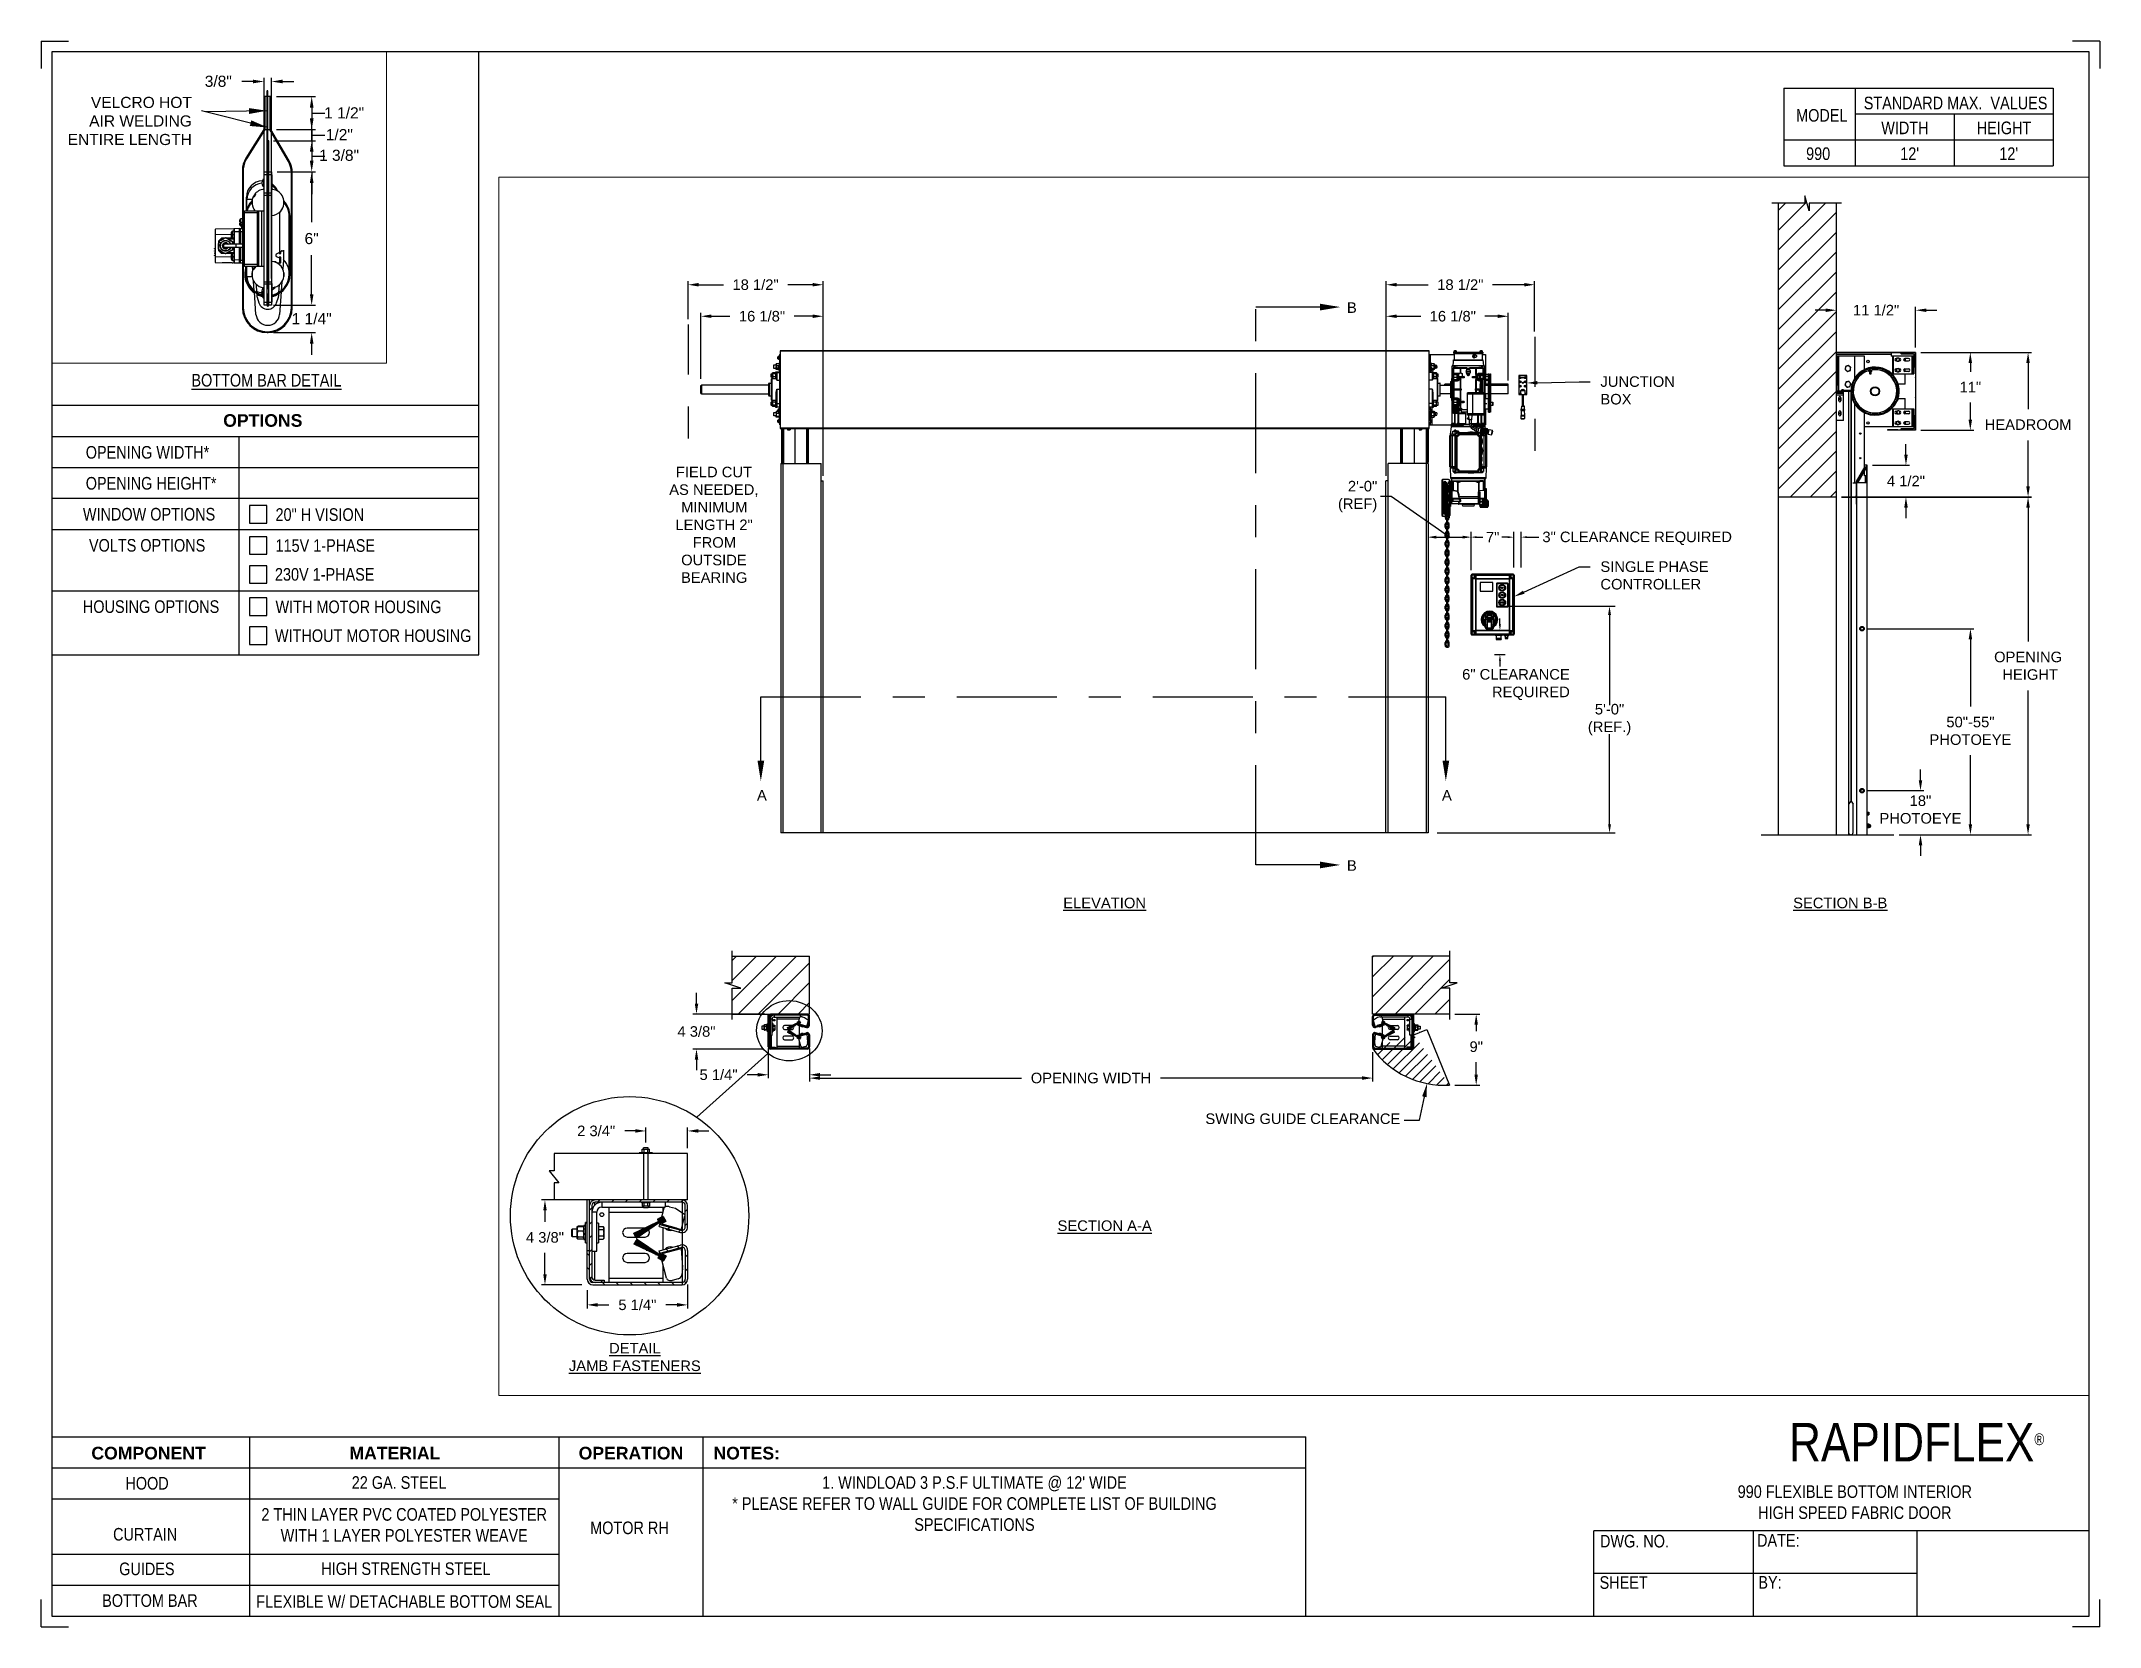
# Paper-space layout '990 MOTOR RH 115V OR 230V' of a CAD drawing. Header units: inches. Extents: x 0.1 to 10.9, y 0.1 to 8.4.
# The model-space entities are those that its viewports show. They can reach past a viewport. Long polylines and large blocks are cut down to what shows.
import ezdxf
from ezdxf import colors
from ezdxf.entities.mleader import LeaderData, LeaderLine
from ezdxf.math import Vec2, Vec3

# ---------------------------------------------------------------- set-up
doc = ezdxf.new("R2010")
doc.units = ezdxf.units.IN
doc.header["$LTSCALE"] = 0.25
doc.header["$MEASUREMENT"] = 0
doc.linetypes.add('CENTER', pattern=[2, 1.25, -0.25, 0.25, -0.25])
doc.linetypes.add('PHANTOM2', pattern=[1.25, 0.625, -0.125, 0.125, -0.125, 0.125, -0.125])
for name, color, linetype in [('ANNOTATIONS', 1, 'Continuous'), ('DETAILS', 4, 'Continuous'), ('HIDDEN', 6, 'PHANTOM2'), ('MOTOR LH', 7, 'Continuous'), ('MOTOR RH', 7, 'Continuous'), ('SECTION CUTS', 6, 'CENTER'), ('STANDARD MOTOR LH', 7, 'Continuous'), ('TITLE BLOCK', 7, 'Continuous')]:
    doc.layers.add(name, color=color, linetype=linetype)
doc.styles.add('ARIAL', font='arial.ttf', dxfattribs={"height": 0.09375})
doc.styles.add('CADdetails-DIMENSIONS', font='ARIALN.TTF', dxfattribs={"height": 2.38})
doc.styles.add('ROMANS', font='Romans', dxfattribs={"height": 0.09375})
doc.styles.get("Standard").update_dxf_attribs({"font": 'romans.shx'})
doc.dimstyles.new('SLDDIMSTYLE4', dxfattribs={"dimtxt": 0.18, "dimasz": 0.15, "dimexe": 0, "dimexo": 0.0625, "dimgap": 0, "dimtad": 0, "dimtih": 1, "dimtoh": 1, "dimdec": 0, "dimrnd": 1e-09, "dimzin": 0, "dimdsep": 46, "dimtxsty": 'Standard', "dimsah": 1, "dimcen": 0.09, "dimadec": 0, "dimazin": 0, "dimtfac": 0.15, "dimtdec": 0, "dimtofl": 0, "dimtmove": 0, "dimatfit": 3, "dimfxl": 1, "dimfrac": 2, "dimtolj": 1, "dimtzin": 0, "dimarcsym": 0})
doc.dimstyles.get("Standard").update_dxf_attribs({"dimscale": 60, "dimtxt": 0.0833, "dimasz": 0.0833, "dimexe": 0.0833, "dimexo": 0.04, "dimgap": 0.09, "dimtad": 0, "dimtih": 1, "dimtoh": 1, "dimdec": 4, "dimzin": 1, "dimdsep": 46, "dimlunit": 4, "dimtxsty": 'Standard', "dimcen": 0.09, "dimclrt": 150, "dimadec": 4, "dimazin": 2, "dimtfac": 1, "dimtdec": 0, "dimtofl": 0, "dimtmove": 0, "dimatfit": 3, "dimfxl": 1, "dimtolj": 1, "dimtzin": 0, "dimlwd": -1, "dimlwe": -1, "dimarcsym": 1})
doc.dimstyles.new('STANDARD$0', dxfattribs={"dimtxt": 0.09375, "dimasz": 0.09375, "dimexe": 0.03125, "dimexo": 0.046875, "dimgap": 0.09, "dimtad": 0, "dimtih": 1, "dimtoh": 1, "dimdec": 4, "dimzin": 0, "dimdsep": 46, "dimtxsty": 'ARIAL', "dimcen": 0.09, "dimadec": 0, "dimazin": 0, "dimtfac": 1, "dimtdec": 4, "dimtofl": 0, "dimtmove": 0, "dimatfit": 1, "dimfxl": 1, "dimtolj": 1, "dimtzin": 0, "dimarcsym": 0})
pattern_1 = [(45, (-10.87766, -35.71961), (-0.08838835, 0.08838835), [])]
pattern_2 = [(45, (170.24674, 211.79544), (-0.061582, 0.061582), [])]
pattern_3 = [(135, (170.24674, 211.79544), (-0.061582, -0.061582), []), (225, (170.24674, 211.79544), (-0.061582, -0.1847461), [0.2177254, -0.1306352])]
pattern_4 = [(45, (169.54622, 216.094297), (-0.02535731, 0.02535731), [])]
pattern_5 = [(135, (169.54622, 216.094297), (-0.02535731, -0.02535731), []), (225, (169.54622, 216.094297), (-0.02535731, -0.07607194), [0.08965164, -0.053791])]
pattern_6 = [(135, (169.54622, 216.094297), (-0.02535731, -0.02535731), [])]
pattern_7 = [(45, (179.37023, 207.53344), (-0.265165, 0.265165), []), (45, (179.547, 207.53344), (-0.265165, 0.265165), [])]

psp = doc.layouts.new('990 MOTOR RH 115V OR 230V')

# ---------------------------------------------------------------- texts
at = {"layer": 'TITLE BLOCK', "attachment_point": 2, "style": 'CADdetails-DIMENSIONS'}
for s, width, insert, char_height in [('MODEL', 0.28815, (9.45, 8.068), 0.0664), ('STANDARD MAX.  VALUES', 1.75949, (10.155, 8.133), 0.06641), ('WIDTH', 0.42908, (9.888, 8.002), 0.0664), ('HEIGHT', 0.42908, (10.41, 8.002), 0.0664), ('990', 0.29952, (9.431, 7.866), 0.0664)]:
    psp.add_mtext_dynamic_manual_height_columns(s, width=width, gutter_width=1.363, heights=[0], dxfattribs=dict(at, insert=insert, char_height=char_height))
at = {"layer": 'TITLE BLOCK', "style": 'CADdetails-DIMENSIONS'}
for s, insert, char_height, width, attachment_point in [("12'", (9.913, 7.866), 0.0664, 1.75949, 2), ("12'", (10.435, 7.866), 0.0664, 1.75949, 2), ('{\\LBOTTOM BAR DETAIL}', (1.254, 6.672), 0.06641, 1.75949, 2), ('{\\fArial|b1|i0|c0|p34;OPTIONS}', (1.235, 6.46), 0.06641, 1.75949, 2), ('OPENING WIDTH*', (0.302, 6.292), 0.06641, 1.30693, 1), ('OPENING HEIGHT*', (0.302, 6.129), 0.06641, 1.30693, 1), ('WINDOW OPTIONS', (0.287, 5.966), 0.06641, 1.30693, 1), ('20" H VISION', (1.302, 5.964), 0.06641, 1.23928, 1), ('VOLTS OPTIONS', (0.319, 5.802), 0.06641, 1.30693, 1), ('115V 1-PHASE ', (1.302, 5.801), 0.06641, 1.53035, 1), ('230V 1-PHASE\\P', (1.299, 5.649), 0.06641, 1.53035, 1), ('HOUSING OPTIONS', (0.287, 5.479), 0.06641, 1.30693, 1), ('WITH MOTOR HOUSING', (1.302, 5.478), 0.06641, 1.23928, 1), ('WITHOUT MOTOR HOUSING', (1.299, 5.326), 0.06641, 1.53035, 1), ('\\A1;RAPIDFLEX{\\H0.30337x;\\S® ^ ;}', (10.642, 1.144), 0.20312, 2.03069, 3), ('{\\fArial|b1|i0|c0|p34;COMPONENT}', (0.633, 1.018), 0.06641, 1.75949, 2), ('{\\fArial|b1|i0|c0|p34;MATERIAL}', (1.931, 1.018), 0.06641, 1.75949, 2), ('{\\fArial|b1|i0|c0|p34;OPERATION}', (3.175, 1.018), 0.06641, 1.75949, 2), ('{\\fArial|b1|i0|c0|p34;NOTES:}', (3.785, 1.018), 0.06641, 1.75949, 2), ('HOOD', (0.625, 0.859), 0.0664, 1.75949, 2), ('22 GA. STEEL', (1.953, 0.863), 0.06641, 1.75949, 2), ("1. WINDLOAD 3 P.S.F ULTIMATE @ 12' WIDE\\P* PLEASE REFER TO WALL GUIDE FOR COMPLETE LIST OF BUILDING SPECIFICATIONS", (4.985, 0.863), 0.06641, 2.75981, 2), ('990 FLEXIBLE BOTTOM INTERIOR\\PHIGH SPEED FABRIC DOOR', (9.624, 0.815), 0.06641, 1.75949, 2), ('2 THIN LAYER PVC COATED POLYESTER\\PWITH 1 LAYER POLYESTER WEAVE', (1.98, 0.695), 0.06641, 1.75949, 2), ('\\PCURTAIN', (0.615, 0.701), 0.0664, 1.75949, 2), ('\\PMOTOR RH', (3.167, 0.735), 0.0664, 1.75949, 2), ('DWG. NO.', (8.463, 0.554), 0.0664, 1.75949, 2), ('DATE:', (9.221, 0.558), 0.0664, 1.75949, 2), ('GUIDES', (0.624, 0.408), 0.0664, 1.75949, 2), ('HIGH STRENGTH STEEL', (1.989, 0.409), 0.06641, 1.75949, 2), ('SHEET', (8.406, 0.336), 0.0664, 1.75949, 2), ('BY:', (9.177, 0.337), 0.0664, 1.75949, 2), ('BOTTOM BAR', (0.64, 0.241), 0.0664, 1.75949, 2), ('FLEXIBLE W/ DETACHABLE BOTTOM SEAL', (1.98, 0.236), 0.06641, 1.75949, 2)]:
    psp.add_mtext(s, dxfattribs=dict(at, insert=insert, char_height=char_height, width=width, attachment_point=attachment_point))

msp = doc.modelspace()

# ---------------------------------------------------------------- texts
at = {"layer": 'ANNOTATIONS', "char_height": 0.09375, "style": 'ARIAL'}
for s, insert, width, attachment_point in [('\\pi0.06624;FIELD CUT \\P\\pi0.00709;AS NEEDED, \\P\\pi0.11312;MINIMUM \\P\\pi0.06231;LENGTH 2" \\P\\pi0.21547;FROM \\P\\pi0.11354;OUTSIDE \\P\\pi0.11206;BEARING', (174.84455, 223.89836), 0.7958378, 1), ('{\\LELEVATION}', (178.71936, 220.07055), 3.0834986, 2), ('{\\LSECTION B-B}', (185.25335, 220.07055), 1.3823677, 2), ('SWING GUIDE CLEARANCE', (179.61452, 218.15343), 2.4520165, 1), ('VELCRO HOT AIR WELDING ENTIRE LENGTH', (170.7952, 217.52319), 1.0547272, 9), ('{\\LSECTION A-A}', (178.71936, 217.20368), 1.3823677, 2), ('{\\LDETAIL\\PJAMB FASTENERS}', (174.54658, 216.11537), 1.3823677, 2)]:
    msp.add_mtext(s, dxfattribs=dict(at, insert=insert, width=width, attachment_point=attachment_point))
for s, insert, attachment_point in [('2\'-0"\\P(REF)', (181.14111, 223.63396), 6), ('7"', (182.10646, 223.27304), 4), ('3" CLEARANCE REQUIRED', (184.29153, 223.26243), 6), ('6" CLEARANCE\\PREQUIRED', (182.85105, 221.96338), 6), ('5\'-0"\\P(REF.)', (183.20425, 221.65249), 5), ('\\A1;1 1/2"', (172.07904, 217.84297), 2), ('\\A1;1/2"', (172.03845, 217.659), 2), ('\\A1;1 3/8"', (172.03612, 217.48501), 2)]:
    msp.add_mtext(s, dxfattribs=dict(at, insert=insert, attachment_point=attachment_point))
at = {"layer": 'SECTION CUTS', "style": 'ARIAL'}
for s, p in [('B', (180.87171, 225.26513)), ('A', (175.63122, 220.93338)), ('A', (181.71579, 220.93338)), ('B', (180.87171, 220.30926))]:
    msp.add_text(s, height=0.09375, dxfattribs=at).set_placement(p)

# ---------------------------------------------------------------- blocks, each defined once
blk = doc.blocks.new('*D137')
at = {"layer": 'ANNOTATIONS', "color": 0, "lineweight": -2, "transparency": 16777216}
for p, q in [((175.133, 224.678), (175.133, 225.267)), ((175.227, 225.235), (175.391, 225.235)), ((176.126, 225.235), (175.962, 225.235)), ((176.219, 223.819), (176.219, 225.267))]:
    blk.add_line(p, q, dxfattribs=at)
at = {"layer": 'ANNOTATIONS', "color": 0, "transparency": 16777216}
for points in [[(175.227, 225.251), (175.227, 225.22), (175.133, 225.235)], [(176.126, 225.251), (176.126, 225.22), (176.219, 225.235)]]:
    blk.add_solid(points, dxfattribs=at)
at = {"layer": 'defpoints', "color": 0, "transparency": 16777216}
for p in [(176.219, 225.235), (175.133, 224.631), (176.219, 223.772)]:
    blk.add_point(p, dxfattribs=at)
at = {"layer": 'ANNOTATIONS', "color": 0, "transparency": 16777216, "insert": (175.676, 225.235), "char_height": 0.09375, "attachment_point": 5, "style": 'ARIAL'}
blk.add_mtext('\\A1;16 1/8"', dxfattribs=at)
blk = doc.blocks.new('*D138')
at = {"layer": 'ANNOTATIONS', "color": 0, "lineweight": -2, "transparency": 16777216}
for p, q in [((175.019, 225.208), (175.019, 225.546)), ((175.112, 225.515), (175.334, 225.515)), ((176.126, 225.515), (175.904, 225.515)), ((176.219, 223.819), (176.219, 225.546))]:
    blk.add_line(p, q, dxfattribs=at)
at = {"layer": 'ANNOTATIONS', "color": 0, "transparency": 16777216}
for points in [[(175.112, 225.531), (175.112, 225.5), (175.019, 225.515)], [(176.126, 225.531), (176.126, 225.5), (176.219, 225.515)]]:
    blk.add_solid(points, dxfattribs=at)
at = {"layer": 'defpoints', "color": 0, "transparency": 16777216}
for p in [(176.219, 225.515), (175.019, 225.162), (176.219, 223.772)]:
    blk.add_point(p, dxfattribs=at)
at = {"layer": 'ANNOTATIONS', "color": 0, "transparency": 16777216, "insert": (175.619, 225.515), "char_height": 0.09375, "attachment_point": 5, "style": 'ARIAL'}
blk.add_mtext('\\A1;18 1/2"', dxfattribs=at)
blk = doc.blocks.new('*D139')
at = {"layer": 'ANNOTATIONS', "color": 0, "lineweight": -2, "transparency": 16777216}
for p, q in [((181.219, 223.819), (181.219, 225.267)), ((181.313, 225.235), (181.527, 225.235)), ((182.211, 225.235), (182.097, 225.235)), ((182.305, 224.665), (182.305, 225.267))]:
    blk.add_line(p, q, dxfattribs=at)
at = {"layer": 'ANNOTATIONS', "color": 0, "transparency": 16777216}
for points in [[(181.313, 225.251), (181.313, 225.22), (181.219, 225.235)], [(182.211, 225.251), (182.211, 225.22), (182.305, 225.235)]]:
    blk.add_solid(points, dxfattribs=at)
at = {"layer": 'defpoints', "color": 0, "transparency": 16777216}
for p in [(181.219, 225.235), (182.305, 224.619), (181.219, 223.772)]:
    blk.add_point(p, dxfattribs=at)
at = {"layer": 'ANNOTATIONS', "color": 0, "transparency": 16777216, "insert": (181.812, 225.235), "char_height": 0.09375, "attachment_point": 5, "style": 'ARIAL'}
blk.add_mtext('\\A1;16 1/8"', dxfattribs=at)
blk = doc.blocks.new('*D140')
at = {"layer": 'ANNOTATIONS', "color": 0, "lineweight": -2, "transparency": 16777216}
for p, q in [((181.219, 223.819), (181.219, 225.546)), ((181.313, 225.515), (181.594, 225.515)), ((182.446, 225.515), (182.164, 225.515)), ((182.539, 225.1), (182.539, 225.546))]:
    blk.add_line(p, q, dxfattribs=at)
at = {"layer": 'ANNOTATIONS', "color": 0, "transparency": 16777216}
for points in [[(181.313, 225.531), (181.313, 225.5), (181.219, 225.515)], [(182.446, 225.531), (182.446, 225.5), (182.539, 225.515)]]:
    blk.add_solid(points, dxfattribs=at)
at = {"layer": 'defpoints', "color": 0, "transparency": 16777216}
for p in [(181.219, 225.515), (182.539, 225.053), (181.219, 223.772)]:
    blk.add_point(p, dxfattribs=at)
at = {"layer": 'ANNOTATIONS', "color": 0, "transparency": 16777216, "insert": (181.879, 225.515), "char_height": 0.09375, "attachment_point": 5, "style": 'ARIAL'}
blk.add_mtext('\\A1;18 1/2"', dxfattribs=at)
blk = doc.blocks.new('*D141')
at = {"layer": 'ANNOTATIONS', "color": 0, "lineweight": -2, "transparency": 16777216}
for p, q in [((175.094, 219.13), (175.094, 219.224)), ((175.702, 219.036), (175.063, 219.036)), ((175.693, 218.726), (175.063, 218.726)), ((175.094, 218.632), (175.094, 218.538))]:
    blk.add_line(p, q, dxfattribs=at)
at = {"layer": 'ANNOTATIONS', "color": 0, "transparency": 16777216}
for points in [[(175.079, 219.13), (175.11, 219.13), (175.094, 219.036)], [(175.079, 218.632), (175.11, 218.632), (175.094, 218.726)]]:
    blk.add_solid(points, dxfattribs=at)
at = {"layer": 'defpoints', "color": 0, "transparency": 16777216}
for p in [(175.749, 219.036), (175.094, 218.726), (175.74, 218.726)]:
    blk.add_point(p, dxfattribs=at)
at = {"layer": 'ANNOTATIONS', "color": 0, "transparency": 16777216, "insert": (175.094, 218.881), "char_height": 0.0938, "attachment_point": 5, "style": 'ARIAL'}
blk.add_mtext('\\A1;4 3/8"', dxfattribs=at)
blk = doc.blocks.new('*D142')
at = {"layer": 'ANNOTATIONS', "color": 0, "lineweight": -2, "transparency": 16777216}
for p, q in [((175.731, 218.731), (175.731, 218.466)), ((176.098, 218.732), (176.098, 218.466)), ((175.637, 218.497), (175.543, 218.497)), ((176.192, 218.497), (176.286, 218.497))]:
    blk.add_line(p, q, dxfattribs=at)
at = {"layer": 'ANNOTATIONS', "color": 0, "transparency": 16777216}
for points in [[(175.637, 218.513), (175.637, 218.481), (175.731, 218.497)], [(176.192, 218.513), (176.192, 218.481), (176.098, 218.497)]]:
    blk.add_solid(points, dxfattribs=at)
at = {"layer": 'defpoints', "color": 0, "transparency": 16777216}
for p in [(175.731, 218.778), (176.098, 218.779), (176.098, 218.497)]:
    blk.add_point(p, dxfattribs=at)
at = {"layer": 'ANNOTATIONS', "color": 0, "transparency": 16777216, "insert": (175.29, 218.497), "char_height": 0.0938, "attachment_point": 5, "style": 'ARIAL'}
blk.add_mtext('\\A1;5 1/4"', dxfattribs=at)
blk = doc.blocks.new('*D143')
at = {"layer": 'ANNOTATIONS', "color": 0, "lineweight": -2, "transparency": 16777216}
for p, q in [((175.015, 216.634), (175.015, 216.422)), ((174.123, 216.584), (174.123, 216.422)), ((174.217, 216.453), (174.315, 216.453)), ((174.922, 216.453), (174.822, 216.453))]:
    blk.add_line(p, q, dxfattribs=at)
at = {"layer": 'ANNOTATIONS', "color": 0, "transparency": 16777216}
for points in [[(174.217, 216.469), (174.217, 216.437), (174.123, 216.453)], [(174.922, 216.469), (174.922, 216.437), (175.015, 216.453)]]:
    blk.add_solid(points, dxfattribs=at)
at = {"layer": 'defpoints', "color": 0, "transparency": 16777216}
for p in [(174.123, 216.631), (175.015, 216.681), (175.015, 216.453)]:
    blk.add_point(p, dxfattribs=at)
at = {"layer": 'ANNOTATIONS', "color": 0, "transparency": 16777216, "insert": (174.569, 216.453), "char_height": 0.0938, "attachment_point": 5, "style": 'ARIAL'}
blk.add_mtext('\\A1;5 1/4"', dxfattribs=at)
blk = doc.blocks.new('*D144')
at = {"layer": 'ANNOTATIONS', "color": 0, "lineweight": -2, "transparency": 16777216}
for p, q in [((174.127, 217.385), (173.717, 217.385)), ((173.748, 217.292), (173.748, 217.191)), ((173.748, 216.725), (173.748, 216.914)), ((174.076, 216.631), (173.717, 216.631))]:
    blk.add_line(p, q, dxfattribs=at)
at = {"layer": 'ANNOTATIONS', "color": 0, "transparency": 16777216}
for points in [[(173.733, 217.292), (173.764, 217.292), (173.748, 217.385)], [(173.733, 216.725), (173.764, 216.725), (173.748, 216.631)]]:
    blk.add_solid(points, dxfattribs=at)
at = {"layer": 'defpoints', "color": 0, "transparency": 16777216}
for p in [(174.174, 217.385), (173.748, 216.631), (174.123, 216.631)]:
    blk.add_point(p, dxfattribs=at)
at = {"layer": 'ANNOTATIONS', "color": 0, "transparency": 16777216, "insert": (173.748, 217.052), "char_height": 0.0938, "attachment_point": 5, "style": 'ARIAL'}
blk.add_mtext('\\A1;4 3/8"', dxfattribs=at)
blk = doc.blocks.new('*D145')
at = {"layer": 'ANNOTATIONS', "color": 0, "lineweight": -2, "transparency": 16777216}
for p, q in [((174.644, 217.895), (174.644, 218.029)), ((175.015, 217.845), (175.015, 218.029)), ((174.551, 217.998), (174.457, 217.998)), ((175.109, 217.998), (175.203, 217.998))]:
    blk.add_line(p, q, dxfattribs=at)
at = {"layer": 'ANNOTATIONS', "color": 0, "transparency": 16777216}
for points in [[(174.551, 218.014), (174.551, 217.983), (174.644, 217.998)], [(175.109, 218.014), (175.109, 217.983), (175.015, 217.998)]]:
    blk.add_solid(points, dxfattribs=at)
at = {"layer": 'defpoints', "color": 0, "transparency": 16777216}
for p in [(174.644, 217.848), (175.015, 217.998), (175.015, 217.798)]:
    blk.add_point(p, dxfattribs=at)
at = {"layer": 'ANNOTATIONS', "color": 0, "transparency": 16777216, "insert": (174.203, 217.998), "char_height": 0.0938, "attachment_point": 5, "style": 'ARIAL'}
blk.add_mtext('\\A1;2 3/4"', dxfattribs=at)
blk = doc.blocks.new('*D146')
at = {"layer": 'ANNOTATIONS', "color": 0, "lineweight": -2, "transparency": 16777216}
for p, q in [((185.969, 224.914), (186.44, 224.914)), ((186.409, 224.82), (186.409, 224.743)), ((186.409, 224.317), (186.409, 224.469)), ((185.969, 224.223), (186.44, 224.223))]:
    blk.add_line(p, q, dxfattribs=at)
at = {"layer": 'ANNOTATIONS', "color": 0, "transparency": 16777216}
for points in [[(186.393, 224.82), (186.424, 224.82), (186.409, 224.914)], [(186.393, 224.317), (186.424, 224.317), (186.409, 224.223)]]:
    blk.add_solid(points, dxfattribs=at)
at = {"layer": 'defpoints', "color": 0, "transparency": 16777216}
for p in [(185.922, 224.914), (186.409, 224.914), (185.922, 224.223)]:
    blk.add_point(p, dxfattribs=at)
at = {"layer": 'ANNOTATIONS', "color": 0, "transparency": 16777216, "insert": (186.409, 224.606), "char_height": 0.0938, "attachment_point": 5, "style": 'ARIAL'}
blk.add_mtext('\\A1;11"', dxfattribs=at)
blk = doc.blocks.new('*D147')
at = {"layer": 'ANNOTATIONS', "color": 0, "lineweight": -2, "transparency": 16777216}
for p, q in [((185.219, 224.959), (185.219, 225.32)), ((185.923, 224.959), (185.923, 225.32)), ((185.125, 225.289), (185.031, 225.289)), ((186.017, 225.289), (186.111, 225.289))]:
    blk.add_line(p, q, dxfattribs=at)
at = {"layer": 'ANNOTATIONS', "color": 0, "transparency": 16777216}
for points in [[(185.125, 225.304), (185.125, 225.273), (185.219, 225.289)], [(186.017, 225.304), (186.017, 225.273), (185.923, 225.289)]]:
    blk.add_solid(points, dxfattribs=at)
at = {"layer": 'defpoints', "color": 0, "transparency": 16777216}
for p in [(185.219, 225.289), (185.219, 224.912), (185.923, 224.912)]:
    blk.add_point(p, dxfattribs=at)
at = {"layer": 'ANNOTATIONS', "color": 0, "transparency": 16777216, "insert": (185.572, 225.289), "char_height": 0.09375, "attachment_point": 5, "style": 'ARIAL'}
blk.add_mtext('\\A1;11 1/2"', dxfattribs=at)
blk = doc.blocks.new('*D148')
at = {"layer": 'ANNOTATIONS', "color": 0, "lineweight": -2, "transparency": 16777216}
for p, q in [((185.837, 224.006), (185.837, 224.1)), ((185.541, 223.912), (185.868, 223.912)), ((185.266, 223.63), (185.868, 223.63)), ((185.837, 223.536), (185.837, 223.442))]:
    blk.add_line(p, q, dxfattribs=at)
at = {"layer": 'ANNOTATIONS', "color": 0, "transparency": 16777216}
for points in [[(185.822, 224.006), (185.853, 224.006), (185.837, 223.912)], [(185.822, 223.536), (185.853, 223.536), (185.837, 223.63)]]:
    blk.add_solid(points, dxfattribs=at)
at = {"layer": 'defpoints', "color": 0, "transparency": 16777216}
for p in [(185.494, 223.912), (185.837, 223.912), (185.219, 223.63)]:
    blk.add_point(p, dxfattribs=at)
at = {"layer": 'ANNOTATIONS', "color": 0, "transparency": 16777216, "insert": (185.837, 223.771), "char_height": 0.0938, "attachment_point": 5, "style": 'ARIAL'}
blk.add_mtext('\\A1;4 1/2"', dxfattribs=at)
blk = doc.blocks.new('*D149')
at = {"layer": 'ANNOTATIONS', "color": 0, "lineweight": -2, "transparency": 16777216}
for p, q in [((185.966, 221.114), (185.966, 221.208)), ((185.494, 221.021), (185.997, 221.021)), ((185.776, 220.63), (185.997, 220.63)), ((185.966, 220.536), (185.966, 220.442))]:
    blk.add_line(p, q, dxfattribs=at)
at = {"layer": 'ANNOTATIONS', "color": 0, "transparency": 16777216}
for points in [[(185.951, 221.114), (185.982, 221.114), (185.966, 221.021)], [(185.951, 220.536), (185.982, 220.536), (185.966, 220.63)]]:
    blk.add_solid(points, dxfattribs=at)
at = {"layer": 'defpoints', "color": 0, "transparency": 16777216}
for p in [(185.447, 221.021), (185.966, 221.021), (185.729, 220.63)]:
    blk.add_point(p, dxfattribs=at)
at = {"layer": 'ANNOTATIONS', "color": 0, "transparency": 16777216, "insert": (185.966, 220.853), "char_height": 0.0938, "attachment_point": 5, "style": 'ARIAL'}
blk.add_mtext('\\A1;18"\\PPHOTOEYE', dxfattribs=at)
blk = doc.blocks.new('*D150')
at = {"layer": 'ANNOTATIONS', "color": 0, "lineweight": -2, "transparency": 16777216}
for p, q in [((185.494, 222.46), (186.441, 222.46)), ((186.41, 222.366), (186.41, 221.769)), ((186.41, 220.723), (186.41, 221.335)), ((185.776, 220.63), (186.441, 220.63))]:
    blk.add_line(p, q, dxfattribs=at)
at = {"layer": 'ANNOTATIONS', "color": 0, "transparency": 16777216}
for points in [[(186.394, 222.366), (186.425, 222.366), (186.41, 222.46)], [(186.394, 220.723), (186.425, 220.723), (186.41, 220.63)]]:
    blk.add_solid(points, dxfattribs=at)
at = {"layer": 'defpoints', "color": 0, "transparency": 16777216}
for p in [(185.447, 222.46), (186.41, 222.46), (185.729, 220.63)]:
    blk.add_point(p, dxfattribs=at)
at = {"layer": 'ANNOTATIONS', "color": 0, "transparency": 16777216, "insert": (186.41, 221.552), "char_height": 0.09375, "attachment_point": 5, "style": 'ARIAL'}
blk.add_mtext('\\A1;50"-55"\\PPHOTOEYE', dxfattribs=at)
blk = doc.blocks.new('*D130')
at = {"layer": 'ANNOTATIONS', "color": 0, "lineweight": -2, "transparency": 16777216}
for p, q in [((171.805, 216.267), (171.805, 216.361)), ((171.482, 216.174), (171.837, 216.174)), ((171.482, 215.943), (171.837, 215.943)), ((171.805, 215.849), (171.805, 215.755))]:
    blk.add_line(p, q, dxfattribs=at)
at = {"layer": 'ANNOTATIONS', "color": 0, "transparency": 16777216}
for points in [[(171.79, 216.267), (171.821, 216.267), (171.805, 216.174)], [(171.79, 215.849), (171.821, 215.849), (171.805, 215.943)]]:
    blk.add_solid(points, dxfattribs=at)
at = {"layer": 'defpoints', "color": 0, "transparency": 16777216}
for p in [(171.435, 216.174), (171.805, 216.174), (171.435, 215.943)]:
    blk.add_point(p, dxfattribs=at)
at = {"layer": 'ANNOTATIONS', "color": 0, "transparency": 16777216, "insert": (171.805, 216.107), "char_height": 0.0938, "attachment_point": 2, "style": 'ARIAL'}
blk.add_mtext('\\A1;1 1/4"', dxfattribs=at)
blk = doc.blocks.new('*D131')
at = {"layer": 'ANNOTATIONS', "color": 0, "lineweight": -2, "transparency": 16777216}
for p, q in [((171.31, 218.06), (171.217, 218.06)), ((171.404, 216.398), (171.404, 218.092)), ((171.466, 216.398), (171.466, 218.092)), ((171.56, 218.06), (171.654, 218.06))]:
    blk.add_line(p, q, dxfattribs=at)
at = {"layer": 'ANNOTATIONS', "color": 0, "transparency": 16777216}
for points in [[(171.31, 218.076), (171.31, 218.045), (171.404, 218.06)], [(171.56, 218.076), (171.56, 218.045), (171.466, 218.06)]]:
    blk.add_solid(points, dxfattribs=at)
at = {"layer": 'defpoints', "color": 0, "transparency": 16777216}
for p in [(171.466, 218.06), (171.404, 216.351), (171.466, 216.351)]:
    blk.add_point(p, dxfattribs=at)
at = {"layer": 'ANNOTATIONS', "color": 0, "transparency": 16777216, "insert": (171.018, 218.109), "char_height": 0.0938, "attachment_point": 2, "style": 'ARIAL'}
blk.add_mtext('\\A1;3/8"', dxfattribs=at)
blk = doc.blocks.new('*D132')
at = {"layer": 'ANNOTATIONS', "color": 0, "lineweight": -2, "transparency": 16777216}
for p, q in [((171.513, 217.299), (171.837, 217.299)), ((171.805, 217.205), (171.805, 216.873)), ((171.805, 216.267), (171.805, 216.597)), ((171.513, 216.174), (171.837, 216.174))]:
    blk.add_line(p, q, dxfattribs=at)
at = {"layer": 'ANNOTATIONS', "color": 0, "transparency": 16777216}
for points in [[(171.79, 217.205), (171.821, 217.205), (171.805, 217.299)], [(171.79, 216.267), (171.821, 216.267), (171.805, 216.174)]]:
    blk.add_solid(points, dxfattribs=at)
at = {"layer": 'defpoints', "color": 0, "transparency": 16777216}
for p in [(171.466, 217.299), (171.805, 217.299), (171.466, 216.174)]:
    blk.add_point(p, dxfattribs=at)
at = {"layer": 'ANNOTATIONS', "color": 0, "transparency": 16777216, "insert": (171.805, 216.783), "char_height": 0.0938, "attachment_point": 2, "style": 'ARIAL'}
blk.add_mtext('\\A1;6"', dxfattribs=at)
blk = doc.blocks.new('*D133')
at = {"layer": 'ANNOTATIONS', "color": 0, "linetype": 'ByBlock', "lineweight": -2, "transparency": 16777216}
for p, q in [((181.829, 219.036), (182.051, 219.036)), ((182.02, 218.942), (182.02, 218.884)), ((182.02, 218.499), (182.02, 218.608)), ((181.829, 218.405), (182.051, 218.405))]:
    blk.add_line(p, q, dxfattribs=at)
at = {"layer": 'ANNOTATIONS', "color": 0, "transparency": 16777216}
for points in [[(182.004, 218.942), (182.035, 218.942), (182.02, 219.036)], [(182.004, 218.499), (182.035, 218.499), (182.02, 218.405)]]:
    blk.add_solid(points, dxfattribs=at)
at = {"layer": 'defpoints', "color": 0, "transparency": 16777216}
for p in [(181.782, 219.036), (182.02, 219.036), (181.782, 218.405)]:
    blk.add_point(p, dxfattribs=at)
at = {"layer": 'ANNOTATIONS', "color": 0, "transparency": 16777216, "insert": (182.02, 218.746), "char_height": 0.0938, "attachment_point": 5, "style": 'ARIAL'}
blk.add_mtext('\\A1;9"', dxfattribs=at)
blk = doc.blocks.new('*D134')
at = {"layer": 'ANNOTATIONS', "color": 0, "lineweight": -2, "transparency": 16777216}
for p, q in [((176.098, 218.699), (176.098, 218.436)), ((181.099, 218.699), (181.099, 218.437)), ((176.192, 218.467), (177.982, 218.468)), ((181.005, 218.468), (179.215, 218.468))]:
    blk.add_line(p, q, dxfattribs=at)
at = {"layer": 'ANNOTATIONS', "color": 0, "transparency": 16777216}
for points in [[(176.192, 218.483), (176.192, 218.452), (176.098, 218.467)], [(181.005, 218.484), (181.005, 218.452), (181.099, 218.468)]]:
    blk.add_solid(points, dxfattribs=at)
at = {"layer": 'defpoints', "color": 0, "transparency": 16777216}
for p in [(176.098, 218.746), (181.099, 218.746), (181.099, 218.468)]:
    blk.add_point(p, dxfattribs=at)
at = {"layer": 'ANNOTATIONS', "color": 0, "transparency": 16777216, "insert": (178.598, 218.468), "char_height": 0.09375, "attachment_point": 5, "style": 'ARIAL'}
blk.add_mtext('\\A1;OPENING WIDTH', dxfattribs=at)
blk = doc.blocks.new('*D135')
at = {"layer": 'ANNOTATIONS', "color": 0, "lineweight": -2, "transparency": 16777216}
for p, q in [((185.312, 223.63), (186.953, 223.63)), ((186.922, 223.536), (186.922, 222.347)), ((186.922, 220.723), (186.922, 221.912)), ((185.823, 220.63), (186.953, 220.63))]:
    blk.add_line(p, q, dxfattribs=at)
at = {"layer": 'ANNOTATIONS', "color": 0, "transparency": 16777216}
for points in [[(186.906, 223.536), (186.937, 223.536), (186.922, 223.63)], [(186.906, 220.723), (186.937, 220.723), (186.922, 220.63)]]:
    blk.add_solid(points, dxfattribs=at)
at = {"layer": 'defpoints', "color": 0, "transparency": 16777216}
for p in [(185.266, 223.63), (186.922, 223.63), (185.776, 220.63)]:
    blk.add_point(p, dxfattribs=at)
at = {"layer": 'ANNOTATIONS', "color": 0, "transparency": 16777216, "insert": (186.922, 222.13), "char_height": 0.09375, "attachment_point": 5, "style": 'ARIAL'}
blk.add_mtext('\\A1;OPENING\\P HEIGHT', dxfattribs=at)
blk = doc.blocks.new('*D136')
at = {"layer": 'ANNOTATIONS', "color": 0, "lineweight": -2, "transparency": 16777216}
for p, q in [((186.156, 224.914), (186.953, 224.914)), ((186.922, 224.82), (186.922, 224.41)), ((186.922, 223.723), (186.922, 224.133)), ((186.156, 223.63), (186.953, 223.63))]:
    blk.add_line(p, q, dxfattribs=at)
at = {"layer": 'ANNOTATIONS', "color": 0, "transparency": 16777216}
for points in [[(186.906, 224.82), (186.937, 224.82), (186.922, 224.914)], [(186.906, 223.723), (186.937, 223.723), (186.922, 223.63)]]:
    blk.add_solid(points, dxfattribs=at)
at = {"layer": 'defpoints', "color": 0, "transparency": 16777216}
for p in [(186.109, 224.914), (186.922, 224.914), (186.109, 223.63)]:
    blk.add_point(p, dxfattribs=at)
at = {"layer": 'ANNOTATIONS', "color": 0, "transparency": 16777216, "insert": (186.922, 224.272), "char_height": 0.09375, "attachment_point": 5, "style": 'ARIAL'}
blk.add_mtext('\\A1;HEADROOM', dxfattribs=at)

# ---------------------------------------------------------------- dimensions: what is measured, and where the dimension line sits
at = {"layer": 'ANNOTATIONS'}
for base, p1, p2, text, picture, middle in [((176.21936, 225.51515), (175.01868, 225.16152), (176.21936, 223.77179), '18 1/2"', '*D138', (175.61902, 225.51515)), ((181.21936, 225.51515), (182.5394, 225.05324), (181.21936, 223.77179), '18 1/2"', '*D140', (181.87938, 225.51515)), ((176.21936, 225.23527), (175.13343, 224.63116), (176.21936, 223.77179), '16 1/8"', '*D137', (175.67639, 225.23527))]:
    dim = msp.add_linear_dim(base=base, p1=p1, p2=p2, text=text, dimstyle='STANDARD$0', override={"dimtxsty": 'ARIAL'}, dxfattribs=at)
    dim.commit()
    dim.dimension.update_dxf_attribs({"geometry": picture, "text_midpoint": middle})
for base, p1, p2, text, picture, middle in [((181.21936, 225.23527), (182.30455, 224.61856), (181.21936, 223.77179), '16 1/8"', '*D139', (181.81169, 225.23527)), ((176.09841, 218.49706), (175.73074, 218.77766), (176.09841, 218.77912), '5 1/4"', '*D142', (175.29013, 218.49706)), ((171.46612, 218.06032), (171.40425, 216.35123), (171.46612, 216.35123), '3/8"', '*D131', (171.01829, 218.06032)), ((175.01548, 217.99817), (174.64428, 217.84801), (175.01548, 217.79766), '2 3/4"', '*D145', (174.20288, 217.99817)), ((175.01548, 216.45305), (174.12281, 216.63091), (175.01548, 216.68072), '5 1/4"', '*D143', (174.56852, 216.45305))]:
    dim = msp.add_linear_dim(base=base, p1=p1, p2=p2, text=text, dimstyle='STANDARD$0', dxfattribs=at)
    dim.commit()
    dim.dimension.update_dxf_attribs({"geometry": picture, "text_midpoint": middle, "dimtype": 160})
dim = msp.add_linear_dim(base=(185.21872, 225.28857), p1=(185.92332, 224.91207), p2=(185.21872, 224.91207), text='11 1/2"', dimstyle='STANDARD$0', override={"dimtofl": 0}, dxfattribs=at)
dim.commit()
dim.dimension.update_dxf_attribs({"geometry": '*D147', "text_midpoint": (185.57235, 225.28857), "dimtype": 160})
for base, p1, p2, text, picture, middle in [((186.40875, 224.91355), (185.92185, 224.2231), (185.92185, 224.91355), '11"', '*D146', (186.40875, 224.60566)), ((185.83723, 223.91207), (185.21872, 223.62957), (185.49372, 223.91207), '4 1/2"', '*D148', (185.83723, 223.77082)), ((186.40959, 222.46004), (185.72898, 220.62957), (185.44685, 222.46004), '50"-55"\\PPHOTOEYE', '*D150', (186.40959, 221.55212)), ((185.9662, 221.02073), (185.72898, 220.62957), (185.44685, 221.02073), '18"\\PPHOTOEYE', '*D149', (185.9662, 220.85317)), ((175.09415, 218.72558), (175.74872, 219.03625), (175.73958, 218.72558), '4 3/8"', '*D141', (175.09415, 218.88091)), ((173.74824, 216.63091), (174.17367, 217.38537), (174.12281, 216.63091), '4 3/8"', '*D144', (173.74824, 217.05246)), ((171.80544, 217.29863), (171.46612, 216.17363), (171.46612, 217.29863), '6"', '*D132', (171.80544, 216.73527)), ((171.80544, 216.17363), (171.435, 215.94267), (171.435, 216.17363), '1 1/4"', '*D130', (171.80544, 216.05815))]:
    dim = msp.add_linear_dim(base=base, p1=p1, p2=p2, angle=90, text=text, dimstyle='STANDARD$0', dxfattribs=at)
    dim.commit()
    dim.dimension.update_dxf_attribs({"geometry": picture, "text_midpoint": middle, "dimtype": 160})
for base, p1, p2, text, picture, middle in [((186.92174, 224.91355), (186.10929, 223.62957), (186.10929, 224.91355), 'HEADROOM', '*D136', (186.92174, 224.27156)), ((186.92174, 223.62957), (185.77586, 220.62957), (185.2656, 223.62957), 'OPENING\\P HEIGHT', '*D135', (186.92174, 222.12957))]:
    dim = msp.add_linear_dim(base=base, p1=p1, p2=p2, angle=90, text=text, dimstyle='STANDARD$0', dxfattribs=at)
    dim.commit()
    dim.dimension.update_dxf_attribs({"geometry": picture, "text_midpoint": middle})
dim = msp.add_linear_dim(base=(182.01985, 219.03625), p1=(181.78209, 218.40547), p2=(181.78209, 219.03625), angle=90, text='9"', dimstyle='STANDARD$0', override={"dimpost": '', "dimarcsym": 1}, dxfattribs=at)
dim.commit()
dim.dimension.update_dxf_attribs({"geometry": '*D133', "text_midpoint": (182.01985, 218.74581), "dimtype": 160})
dim = msp.add_aligned_dim(p1=(176.09818, 218.74551), p2=(181.09864, 218.74609), distance=-0.27814, text='OPENING WIDTH', dimstyle='STANDARD$0', dxfattribs=at)
dim.commit()
dim.dimension.update_dxf_attribs({"geometry": '*D134', "text_midpoint": (178.59844, 218.46767)})

# ---------------------------------------------------------------- hatches: boundary and pattern name
at = {"layer": 'DETAILS'}
h = msp.add_hatch(dxfattribs=at)
h.set_pattern_fill('ANSI31', color=256, scale=0.696721, style=0)
h.set_pattern_definition(pattern_2)
edge = h.paths.add_edge_path(flags=0)
edge.add_line((174.95814, 217.11738), (174.76848, 217.1682))
edge.add_line((174.76848, 217.1682), (174.76311, 217.14818))
edge.add_line((174.76311, 217.14818), (174.95277, 217.09736))
edge.add_arc((174.96567, 217.14547), 0.04982, 255, 360)
edge.add_line((175.01548, 217.14547), (175.01548, 217.33555))
edge.add_arc((174.96567, 217.33555), 0.04982, 0, 90)
edge.add_line((174.96567, 217.38537), (174.1944, 217.38537))
edge.add_arc((174.1944, 217.33555), 0.04982, 90, 180)
edge.add_line((174.14458, 217.33555), (174.14458, 216.70145))
edge.add_arc((174.1944, 216.70145), 0.04982, 180, 270)
edge.add_line((174.1944, 216.65163), (174.27522, 216.65163))
edge.add_line((174.27522, 216.65163), (174.27522, 216.67236))
edge.add_line((174.27522, 216.67236), (174.1944, 216.67236))
edge.add_arc((174.1944, 216.70145), 0.02909, 180, 270, ccw=False)
edge.add_line((174.16531, 216.70145), (174.16531, 217.33555))
edge.add_arc((174.1944, 217.33555), 0.02909, 90, 180, ccw=False)
edge.add_line((174.1944, 217.36464), (174.96567, 217.36464))
edge.add_arc((174.96567, 217.33555), 0.02909, 0, 90, ccw=False)
edge.add_line((174.99475, 217.33555), (174.99475, 217.14547))
edge.add_arc((174.96567, 217.14547), 0.02909, 255, 360, ccw=False)
h = msp.add_hatch(dxfattribs=at)
h.set_pattern_fill('ANSI31', color=256, scale=0.696721, style=0)
h.set_pattern_definition(pattern_2)
edge = h.paths.add_edge_path(flags=0)
edge.add_line((174.77871, 217.19525), (174.79018, 217.19771))
edge.add_arc((174.79089, 217.20759), 0.00991, 265.870136, 514.129864)
edge.add_line((174.78198, 217.21192), (174.77411, 217.20322))
edge.add_arc((174.76636, 217.21022), 0.01045, 300, 317.895222, ccw=False)
edge.add_line((174.77159, 217.20117), (174.53522, 217.08716))
edge.add_line((174.53522, 217.08716), (174.53537, 217.08691))
edge.add_line((174.53537, 217.08691), (174.77167, 217.20102))
edge.add_arc((174.76636, 217.21022), 0.01062, 300, 317.895222)
edge.add_line((174.77424, 217.2031), (174.78212, 217.21182))
edge.add_arc((174.79089, 217.20759), 0.00973, -94.275458, 154.275458, ccw=False)
edge.add_line((174.79017, 217.19789), (174.77868, 217.19542))
edge.add_arc((174.7809, 217.18503), 0.01062, 102.104778, 120)
edge.add_line((174.77559, 217.19423), (174.55861, 217.04665))
edge.add_line((174.55861, 217.04665), (174.55876, 217.04639))
edge.add_line((174.55876, 217.04639), (174.77568, 217.19408))
edge.add_arc((174.7809, 217.18503), 0.01045, 102.104778, 120, ccw=False)
h = msp.add_hatch(dxfattribs=at)
h.set_pattern_fill('ANSI31', color=256, scale=0.696721, style=0)
h.set_pattern_definition(pattern_2)
edge = h.paths.add_edge_path(flags=0)
edge.add_line((174.77864, 217.19559), (174.79015, 217.19806))
edge.add_arc((174.79089, 217.20759), 0.00956, 265.57496, 514.42504)
edge.add_line((174.78227, 217.21172), (174.77437, 217.20298))
edge.add_arc((174.76636, 217.21022), 0.0108, 300, 317.895222, ccw=False)
edge.add_line((174.77176, 217.20087), (174.53767, 217.08292))
edge.add_line((174.53767, 217.08292), (174.53782, 217.08266))
edge.add_line((174.53782, 217.08266), (174.77185, 217.20072))
edge.add_arc((174.76636, 217.21022), 0.01097, 300, 317.895222)
edge.add_line((174.7745, 217.20287), (174.78241, 217.21162))
edge.add_arc((174.79089, 217.20759), 0.00939, -94.578797, 154.578797, ccw=False)
edge.add_line((174.79014, 217.19824), (174.7786, 217.19576))
edge.add_arc((174.7809, 217.18503), 0.01097, 102.104778, 120)
edge.add_line((174.77542, 217.19454), (174.55617, 217.05089))
edge.add_line((174.55617, 217.05089), (174.55631, 217.05064))
edge.add_line((174.55631, 217.05064), (174.7755, 217.19438))
edge.add_arc((174.7809, 217.18503), 0.0108, 102.104778, 120, ccw=False)
h = msp.add_hatch(dxfattribs=at)
h.set_pattern_fill('ANSI31', color=256, scale=0.696721, style=0)
h.set_pattern_definition(pattern_2)
edge = h.paths.add_edge_path(flags=0)
edge.add_line((174.77857, 217.19593), (174.79013, 217.19841))
edge.add_arc((174.79089, 217.20759), 0.00921, 265.263074, 514.736926)
edge.add_line((174.78256, 217.21152), (174.77463, 217.20275))
edge.add_arc((174.76636, 217.21022), 0.01115, 300, 317.895222, ccw=False)
edge.add_line((174.77193, 217.20057), (174.5401, 217.07871))
edge.add_line((174.5401, 217.07871), (174.54025, 217.07846))
edge.add_line((174.54025, 217.07846), (174.77202, 217.20042))
edge.add_arc((174.76636, 217.21022), 0.01132, 300, 317.895222)
edge.add_line((174.77476, 217.20263), (174.78271, 217.21143))
edge.add_arc((174.79089, 217.20759), 0.00904, -94.899639, 154.899639, ccw=False)
edge.add_line((174.79012, 217.19859), (174.77853, 217.1961))
edge.add_arc((174.7809, 217.18503), 0.01132, 102.104778, 120)
edge.add_line((174.77524, 217.19484), (174.55374, 217.0551))
edge.add_line((174.55374, 217.0551), (174.55389, 217.05484))
edge.add_line((174.55389, 217.05484), (174.77533, 217.19469))
edge.add_arc((174.7809, 217.18503), 0.01115, 102.104778, 120, ccw=False)
h = msp.add_hatch(dxfattribs=at)
h.set_pattern_fill('ANSI31', color=256, scale=0.696721, style=0)
h.set_pattern_definition(pattern_2)
edge = h.paths.add_edge_path(flags=0)
edge.add_line((174.77849, 217.19627), (174.79011, 217.19876))
edge.add_arc((174.79089, 217.20759), 0.00886, 264.93284, 515.06716)
edge.add_line((174.78285, 217.21133), (174.77489, 217.20252))
edge.add_arc((174.76636, 217.21022), 0.0115, 300, 317.895222, ccw=False)
edge.add_line((174.77211, 217.20027), (174.54252, 217.07453))
edge.add_line((174.54252, 217.07453), (174.54266, 217.07428))
edge.add_line((174.54266, 217.07428), (174.77219, 217.20012))
edge.add_arc((174.76636, 217.21022), 0.01167, 300, 317.895222)
edge.add_line((174.77502, 217.2024), (174.783, 217.21123))
edge.add_arc((174.79089, 217.20759), 0.00869, -95.239733, 155.239733, ccw=False)
edge.add_line((174.7901, 217.19894), (174.77846, 217.19644))
edge.add_arc((174.7809, 217.18503), 0.01167, 102.104778, 120)
edge.add_line((174.77507, 217.19514), (174.55132, 217.05928))
edge.add_line((174.55132, 217.05928), (174.55147, 217.05903))
edge.add_line((174.55147, 217.05903), (174.77516, 217.19499))
edge.add_arc((174.7809, 217.18503), 0.0115, 102.104778, 120, ccw=False)
h = msp.add_hatch(dxfattribs=at)
h.set_pattern_fill('ANSI31', color=256, scale=0.696721, style=0)
h.set_pattern_definition(pattern_2)
edge = h.paths.add_edge_path(flags=0)
edge.add_line((174.77528, 217.20217), (174.78329, 217.21104))
edge.add_arc((174.79089, 217.20759), 0.00834, -95.601087, 155.601087, ccw=False)
edge.add_line((174.79008, 217.19929), (174.77838, 217.19678))
edge.add_arc((174.7809, 217.18503), 0.01202, 102.104778, 120)
edge.add_line((174.77489, 217.19544), (174.54892, 217.06344))
edge.add_line((174.54892, 217.06344), (174.54907, 217.06319))
edge.add_line((174.54907, 217.06319), (174.77498, 217.19529))
edge.add_arc((174.7809, 217.18503), 0.01184, 102.104778, 120, ccw=False)
edge.add_line((174.77842, 217.19661), (174.79009, 217.19912))
edge.add_arc((174.79089, 217.20759), 0.00851, 264.582384, 515.417616)
edge.add_line((174.78315, 217.21113), (174.77515, 217.20228))
edge.add_arc((174.76636, 217.21022), 0.01184, 300, 317.895222, ccw=False)
edge.add_line((174.77228, 217.19997), (174.54492, 217.07037))
edge.add_line((174.54492, 217.07037), (174.54507, 217.07012))
edge.add_line((174.54507, 217.07012), (174.77237, 217.19982))
edge.add_arc((174.76636, 217.21022), 0.01202, 300, 317.895222)
h = msp.add_hatch(dxfattribs=at)
h.set_pattern_fill('ANSI31', color=256, scale=0.696721, style=0)
h.set_pattern_definition(pattern_2)
edge = h.paths.add_edge_path(flags=0)
edge.add_line((174.78999, 217.20123), (174.77798, 217.19866))
edge.add_arc((174.7809, 217.18503), 0.01393, 102.104778, 120)
edge.add_line((174.77394, 217.1971), (174.5473, 217.06625))
edge.add_line((174.5473, 217.06625), (174.54817, 217.06474))
edge.add_line((174.54817, 217.06474), (174.77481, 217.19559))
edge.add_arc((174.7809, 217.18503), 0.01219, 102.104778, 120, ccw=False)
edge.add_line((174.77835, 217.19695), (174.79007, 217.19947))
edge.add_arc((174.79089, 217.20759), 0.00817, 264.209556, 515.790444)
edge.add_line((174.78344, 217.21094), (174.77541, 217.20205))
edge.add_arc((174.76636, 217.21022), 0.01219, 300, 317.895222, ccw=False)
edge.add_line((174.77246, 217.19966), (174.62124, 217.11236))
edge.add_line((174.62124, 217.11236), (174.62211, 217.11085))
edge.add_line((174.62211, 217.11085), (174.77333, 217.19816))
edge.add_arc((174.76636, 217.21022), 0.01393, 300, 317.895222)
edge.add_line((174.7767, 217.20088), (174.78493, 217.20999))
edge.add_arc((174.79089, 217.20759), 0.00642, -98.093438, 158.093438, ccw=False)
h = msp.add_hatch(dxfattribs=at)
h.set_pattern_fill('ANSI38', color=256, scale=0.696721, angle=90, style=0)
h.set_pattern_definition(pattern_3)
edge = h.paths.add_edge_path(flags=0)
edge.add_arc((174.76933, 217.1781), 0.00174, 120, 210)
edge.add_line((174.76782, 217.17723), (174.77351, 217.16738))
edge.add_arc((174.77501, 217.16825), 0.00174, 210, 255)
edge.add_line((174.77456, 217.16657), (174.90995, 217.13029))
edge.add_arc((174.9104, 217.13197), 0.00174, 255, 345)
edge.add_line((174.91208, 217.13152), (174.91343, 217.13657))
edge.add_arc((174.91175, 217.13702), 0.00174, 345, 435)
edge.add_line((174.9122, 217.1387), (174.78754, 217.17211))
edge.add_arc((174.78799, 217.17379), 0.00174, 120, 255, ccw=False)
edge.add_line((174.78712, 217.1753), (174.821, 217.19486))
edge.add_arc((174.82013, 217.19636), 0.00174, 300, 390)
edge.add_line((174.82163, 217.19723), (174.79725, 217.23947))
edge.add_arc((174.79574, 217.2386), 0.00174, 30, 120)
edge.add_line((174.79487, 217.24011), (174.74886, 217.21355))
edge.add_arc((174.74973, 217.21204), 0.00174, 120, 210)
edge.add_line((174.74822, 217.21117), (174.75301, 217.20287))
edge.add_arc((174.75452, 217.20374), 0.00174, 210, 300)
edge.add_line((174.75539, 217.20223), (174.75992, 217.20485))
edge.add_arc((174.75905, 217.20635), 0.00174, 300, 390)
edge.add_line((174.76056, 217.20723), (174.76012, 217.20798))
edge.add_arc((174.76163, 217.20885), 0.00174, 120, 210, ccw=False)
edge.add_line((174.76076, 217.21036), (174.79168, 217.22821))
edge.add_arc((174.79255, 217.2267), 0.00174, 30, 120, ccw=False)
edge.add_line((174.79406, 217.22757), (174.80974, 217.20042))
edge.add_arc((174.80823, 217.19955), 0.00174, -60, 30, ccw=False)
edge.add_line((174.8091, 217.19804), (174.77818, 217.18019))
edge.add_arc((174.77731, 217.1817), 0.00174, 210, 300, ccw=False)
edge.add_line((174.7758, 217.18083), (174.77536, 217.18158))
edge.add_arc((174.77385, 217.18071), 0.00174, 30, 120)
edge.add_line((174.77298, 217.18222), (174.76846, 217.17961))
h = msp.add_hatch(dxfattribs=at)
h.set_pattern_fill('ANSI31', color=256, scale=0.696721, style=0)
h.set_pattern_definition(pattern_2)
edge = h.paths.add_edge_path(flags=0)
edge.add_arc((174.80256, 217.20187), 0.00288, -68.651209, 30, ccw=False)
edge.add_line((174.80361, 217.19919), (174.77838, 217.18933))
edge.add_line((174.77838, 217.18933), (174.77934, 217.18689))
edge.add_line((174.77934, 217.18689), (174.80456, 217.19675))
edge.add_arc((174.80256, 217.20187), 0.00549, 291.348791, 390)
edge.add_line((174.80732, 217.20461), (174.79648, 217.22339))
edge.add_arc((174.79173, 217.22064), 0.00549, 30, 128.651209)
edge.add_line((174.7883, 217.22493), (174.76714, 217.20801))
edge.add_line((174.76714, 217.20801), (174.76877, 217.20597))
edge.add_line((174.76877, 217.20597), (174.78993, 217.22289))
edge.add_arc((174.79173, 217.22064), 0.00288, 30, 128.651209, ccw=False)
edge.add_line((174.79422, 217.22208), (174.80506, 217.20331))
h = msp.add_hatch(dxfattribs=at)
h.set_pattern_fill('ANSI31', color=256, scale=0.696721, style=0)
h.set_pattern_definition(pattern_2)
edge = h.paths.add_edge_path(flags=0)
edge.add_arc((174.79089, 217.20759), 0.00634, 180, 540)
h = msp.add_hatch(dxfattribs=at)
h.set_pattern_fill('ANSI31', color=256, scale=0.696721, angle=90, style=0)
h.set_pattern_definition([(135, (170.24674, 211.79544), (-0.061582, -0.061582), [])])
edge = h.paths.add_edge_path(flags=0)
edge.add_line((174.76848, 216.9134), (174.95814, 216.96422))
edge.add_arc((174.96567, 216.93612), 0.02909, 0, 105, ccw=False)
edge.add_line((174.99475, 216.93612), (174.99475, 216.68072))
edge.add_arc((174.96567, 216.68072), 0.02909, 270, 360, ccw=False)
edge.add_line((174.96567, 216.65163), (174.17367, 216.65163))
edge.add_arc((174.17367, 216.68072), 0.02909, 180, 270, ccw=False)
edge.add_line((174.14458, 216.68072), (174.14458, 216.93572))
edge.add_line((174.14458, 216.93572), (174.12385, 216.93572))
edge.add_line((174.12385, 216.93572), (174.12385, 216.68072))
edge.add_arc((174.17367, 216.68072), 0.04982, 180, 270)
edge.add_line((174.17367, 216.63091), (174.96567, 216.63091))
edge.add_arc((174.96567, 216.68072), 0.04982, 270, 360)
edge.add_line((175.01548, 216.68072), (175.01548, 216.93612))
edge.add_arc((174.96567, 216.93612), 0.04982, 0, 105)
edge.add_line((174.95277, 216.98424), (174.76311, 216.93342))
edge.add_line((174.76311, 216.93342), (174.76848, 216.9134))
h = msp.add_hatch(dxfattribs=at)
h.set_pattern_fill('ANSI31', color=256, scale=0.696721, style=0)
h.set_pattern_definition(pattern_2)
edge = h.paths.add_edge_path(flags=0)
edge.add_line((174.79354, 216.88479), (174.78208, 216.88724))
edge.add_arc((174.78427, 216.89746), 0.01045, 240, 257.895222, ccw=False)
edge.add_line((174.77904, 216.88841), (174.56213, 217.0361))
edge.add_line((174.56213, 217.0361), (174.56198, 217.03584))
edge.add_line((174.56198, 217.03584), (174.77896, 216.88826))
edge.add_arc((174.78427, 216.89746), 0.01062, 240, 257.895222)
edge.add_line((174.78204, 216.88707), (174.79353, 216.88461))
edge.add_arc((174.79426, 216.8749), 0.00973, -154.275458, 94.275458, ccw=False)
edge.add_line((174.78549, 216.87068), (174.77761, 216.8794))
edge.add_arc((174.76972, 216.87227), 0.01062, 42.104778, 60)
edge.add_line((174.77504, 216.88147), (174.53874, 216.99559))
edge.add_line((174.53874, 216.99559), (174.53859, 216.99533))
edge.add_line((174.53859, 216.99533), (174.77495, 216.88132))
edge.add_arc((174.76972, 216.87227), 0.01045, 42.104778, 60, ccw=False)
edge.add_line((174.77748, 216.87928), (174.78534, 216.87058))
edge.add_arc((174.79426, 216.8749), 0.00991, 205.870136, 454.129864)
h = msp.add_hatch(dxfattribs=at)
h.set_pattern_fill('ANSI31', color=256, scale=0.696721, style=0)
h.set_pattern_definition(pattern_2)
edge = h.paths.add_edge_path(flags=0)
edge.add_line((174.79352, 216.88443), (174.782, 216.8869))
edge.add_arc((174.78427, 216.89746), 0.0108, 240, 257.895222, ccw=False)
edge.add_line((174.77887, 216.88811), (174.55968, 217.03186))
edge.add_line((174.55968, 217.03186), (174.55953, 217.0316))
edge.add_line((174.55953, 217.0316), (174.77878, 216.88796))
edge.add_arc((174.78427, 216.89746), 0.01097, 240, 257.895222)
edge.add_line((174.78197, 216.88673), (174.79351, 216.88426))
edge.add_arc((174.79426, 216.8749), 0.00939, -154.578797, 94.578797, ccw=False)
edge.add_line((174.78578, 216.87087), (174.77787, 216.87963))
edge.add_arc((174.76972, 216.87227), 0.01097, 42.104778, 60)
edge.add_line((174.77521, 216.88178), (174.54119, 216.99983))
edge.add_line((174.54119, 216.99983), (174.54104, 216.99958))
edge.add_line((174.54104, 216.99958), (174.77512, 216.88162))
edge.add_arc((174.76972, 216.87227), 0.0108, 42.104778, 60, ccw=False)
edge.add_line((174.77774, 216.87951), (174.78563, 216.87078))
edge.add_arc((174.79426, 216.8749), 0.00956, 205.57496, 454.42504)
h = msp.add_hatch(dxfattribs=at)
h.set_pattern_fill('ANSI31', color=256, scale=0.696721, style=0)
h.set_pattern_definition(pattern_2)
edge = h.paths.add_edge_path(flags=0)
edge.add_line((174.79349, 216.88408), (174.78193, 216.88656))
edge.add_arc((174.78427, 216.89746), 0.01115, 240, 257.895222, ccw=False)
edge.add_line((174.7787, 216.88781), (174.55725, 217.02765))
edge.add_line((174.55725, 217.02765), (174.5571, 217.0274))
edge.add_line((174.5571, 217.0274), (174.77861, 216.88766))
edge.add_arc((174.78427, 216.89746), 0.01132, 240, 257.895222)
edge.add_line((174.78189, 216.88639), (174.79348, 216.88391))
edge.add_arc((174.79426, 216.8749), 0.00904, -154.899639, 94.899639, ccw=False)
edge.add_line((174.78607, 216.87107), (174.77812, 216.87986))
edge.add_arc((174.76972, 216.87227), 0.01132, 42.104778, 60)
edge.add_line((174.77539, 216.88208), (174.54362, 217.00404))
edge.add_line((174.54362, 217.00404), (174.54347, 217.00378))
edge.add_line((174.54347, 217.00378), (174.7753, 216.88193))
edge.add_arc((174.76972, 216.87227), 0.01115, 42.104778, 60, ccw=False)
edge.add_line((174.778, 216.87975), (174.78593, 216.87097))
edge.add_arc((174.79426, 216.8749), 0.00921, 205.263074, 454.736926)
h = msp.add_hatch(dxfattribs=at)
h.set_pattern_fill('ANSI31', color=256, scale=0.696721, style=0)
h.set_pattern_definition(pattern_2)
edge = h.paths.add_edge_path(flags=0)
edge.add_line((174.79347, 216.88373), (174.78186, 216.88622))
edge.add_arc((174.78427, 216.89746), 0.0115, 240, 257.895222, ccw=False)
edge.add_line((174.77852, 216.88751), (174.55484, 217.02347))
edge.add_line((174.55484, 217.02347), (174.55469, 217.02322))
edge.add_line((174.55469, 217.02322), (174.77843, 216.88736))
edge.add_arc((174.78427, 216.89746), 0.01167, 240, 257.895222)
edge.add_line((174.78182, 216.88605), (174.79346, 216.88356))
edge.add_arc((174.79426, 216.8749), 0.00869, -155.239733, 95.239733, ccw=False)
edge.add_line((174.78637, 216.87126), (174.77838, 216.8801))
edge.add_arc((174.76972, 216.87227), 0.01167, 42.104778, 60)
edge.add_line((174.77556, 216.88238), (174.54603, 217.00822))
edge.add_line((174.54603, 217.00822), (174.54588, 217.00796))
edge.add_line((174.54588, 217.00796), (174.77547, 216.88223))
edge.add_arc((174.76972, 216.87227), 0.0115, 42.104778, 60, ccw=False)
edge.add_line((174.77825, 216.87998), (174.78622, 216.87117))
edge.add_arc((174.79426, 216.8749), 0.00886, 204.93284, 455.06716)
h = msp.add_hatch(dxfattribs=at)
h.set_pattern_fill('ANSI31', color=256, scale=0.696721, style=0)
h.set_pattern_definition(pattern_2)
edge = h.paths.add_edge_path(flags=0)
edge.add_line((174.78666, 216.87146), (174.77864, 216.88033))
edge.add_arc((174.76972, 216.87227), 0.01202, 42.104778, 60)
edge.add_line((174.77573, 216.88268), (174.54843, 217.01238))
edge.add_line((174.54843, 217.01238), (174.54828, 217.01213))
edge.add_line((174.54828, 217.01213), (174.77565, 216.88253))
edge.add_arc((174.76972, 216.87227), 0.01184, 42.104778, 60, ccw=False)
edge.add_line((174.77851, 216.88021), (174.78651, 216.87136))
edge.add_arc((174.79426, 216.8749), 0.00851, 204.582384, 455.417616)
edge.add_line((174.79345, 216.88338), (174.78179, 216.88588))
edge.add_arc((174.78427, 216.89746), 0.01184, 240, 257.895222, ccw=False)
edge.add_line((174.77835, 216.88721), (174.55243, 217.01931))
edge.add_line((174.55243, 217.01931), (174.55229, 217.01905))
edge.add_line((174.55229, 217.01905), (174.77826, 216.88706))
edge.add_arc((174.78427, 216.89746), 0.01202, 240, 257.895222)
edge.add_line((174.78175, 216.88571), (174.79344, 216.8832))
edge.add_arc((174.79426, 216.8749), 0.00834, -155.601087, 95.601087, ccw=False)
h = msp.add_hatch(dxfattribs=at)
h.set_pattern_fill('ANSI31', color=256, scale=0.696721, style=0)
h.set_pattern_definition(pattern_2)
edge = h.paths.add_edge_path(flags=0)
edge.add_line((174.55066, 217.01625), (174.7773, 216.8854))
edge.add_arc((174.78427, 216.89746), 0.01393, 240, 257.895222)
edge.add_line((174.78135, 216.88384), (174.79335, 216.88126))
edge.add_arc((174.79426, 216.8749), 0.00642, -158.093438, 98.093438, ccw=False)
edge.add_line((174.78829, 216.87251), (174.78006, 216.88162))
edge.add_arc((174.76972, 216.87227), 0.01393, 42.104778, 60)
edge.add_line((174.77669, 216.88434), (174.62548, 216.97164))
edge.add_line((174.62548, 216.97164), (174.62461, 216.97014))
edge.add_line((174.62461, 216.97014), (174.77582, 216.88283))
edge.add_arc((174.76972, 216.87227), 0.01219, 42.104778, 60, ccw=False)
edge.add_line((174.77877, 216.88045), (174.78681, 216.87155))
edge.add_arc((174.79426, 216.8749), 0.00817, 204.209556, 455.790444)
edge.add_line((174.79343, 216.88303), (174.78171, 216.88554))
edge.add_arc((174.78427, 216.89746), 0.01219, 240, 257.895222, ccw=False)
edge.add_line((174.77817, 216.8869), (174.55153, 217.01775))
edge.add_line((174.55153, 217.01775), (174.55066, 217.01625))
h = msp.add_hatch(dxfattribs=at)
h.set_pattern_fill('ANSI38', color=256, scale=0.696721, angle=90, style=0)
h.set_pattern_definition(pattern_3)
edge = h.paths.add_edge_path(flags=0)
edge.add_arc((174.77838, 216.91425), 0.00174, 105, 150)
edge.add_line((174.77687, 216.91512), (174.77118, 216.90527))
edge.add_arc((174.77269, 216.9044), 0.00174, 150, 240)
edge.add_line((174.77182, 216.90289), (174.77635, 216.90028))
edge.add_arc((174.77722, 216.90179), 0.00174, 240, 330)
edge.add_line((174.77873, 216.90091), (174.77916, 216.90167))
edge.add_arc((174.78067, 216.9008), 0.00174, 60, 150, ccw=False)
edge.add_line((174.78154, 216.90231), (174.81246, 216.88445))
edge.add_arc((174.81159, 216.88294), 0.00174, -30, 60, ccw=False)
edge.add_line((174.8131, 216.88207), (174.79743, 216.85492))
edge.add_arc((174.79592, 216.85579), 0.00174, 240, 330, ccw=False)
edge.add_line((174.79505, 216.85428), (174.76412, 216.87214))
edge.add_arc((174.76499, 216.87365), 0.00174, 150, 240, ccw=False)
edge.add_line((174.76349, 216.87452), (174.76392, 216.87527))
edge.add_arc((174.76241, 216.87614), 0.00174, 330, 420)
edge.add_line((174.76328, 216.87765), (174.75876, 216.88026))
edge.add_arc((174.75789, 216.87875), 0.00174, 60, 150)
edge.add_line((174.75638, 216.87963), (174.75159, 216.87133))
edge.add_arc((174.7531, 216.87046), 0.00174, 150, 240)
edge.add_line((174.75223, 216.86895), (174.79823, 216.84239))
edge.add_arc((174.79911, 216.8439), 0.00174, 240, 330)
edge.add_line((174.80061, 216.84302), (174.825, 216.88526))
edge.add_arc((174.82349, 216.88613), 0.00174, 330, 420)
edge.add_line((174.82436, 216.88764), (174.79048, 216.9072))
edge.add_arc((174.79136, 216.90871), 0.00174, 105, 240, ccw=False)
edge.add_line((174.7909, 216.91039), (174.91557, 216.94379))
edge.add_arc((174.91512, 216.94548), 0.00174, 285, 375)
edge.add_line((174.9168, 216.94593), (174.91545, 216.95097))
edge.add_arc((174.91376, 216.95052), 0.00174, 15, 105)
edge.add_line((174.91331, 216.95221), (174.77793, 216.91593))
at = {"layer": 'MOTOR RH'}
h = msp.add_hatch(dxfattribs=at)
h.set_pattern_fill('ANSI31', color=256, style=0)
h.set_pattern_definition([(45, (0.37552, -19.49391), (-0.08838835, 0.08838835), [])])
h.paths.add_polyline_path([(185.21872, 226.24048), (184.97801, 226.24048), (184.97801, 226.17178), (184.93959, 226.30514), (184.93959, 226.24048), (184.7031, 226.24048), (184.7031, 223.62957), (185.21872, 223.62957), (185.21872, 224.31051)])
h = msp.add_hatch(dxfattribs=at)
h.set_pattern_fill('ANSI32', color=256, style=0)
h.set_pattern_definition(pattern_7)
edge = h.paths.add_edge_path(flags=0)
edge.add_line((185.22044, 224.97297), (185.22044, 224.91988))
edge.add_line((185.22044, 224.91988), (185.22192, 224.91988))
edge.add_line((185.22192, 224.91988), (185.22192, 224.97297))
edge.add_arc((185.22032, 224.97297), 0.0016, 0, 180)
edge.add_line((185.21872, 224.97297), (185.21872, 224.91355))
edge.add_arc((185.2202, 224.91355), 0.00147, 180, 270)
edge.add_line((185.2202, 224.91207), (185.92185, 224.91207))
edge.add_line((185.92185, 224.91207), (185.92185, 224.22457))
edge.add_line((185.92185, 224.22457), (185.67345, 224.22457))
edge.add_arc((185.67345, 224.22469), 0.000123, 90, 270, ccw=False)
edge.add_line((185.67345, 224.22482), (185.7656, 224.22482))
edge.add_line((185.7656, 224.22482), (185.7656, 224.22629))
edge.add_line((185.7656, 224.22629), (185.67345, 224.22629))
edge.add_arc((185.67345, 224.22469), 0.0016, 90, 270)
edge.add_line((185.67345, 224.2231), (185.92185, 224.2231))
edge.add_arc((185.92185, 224.22457), 0.00147, 270, 360)
edge.add_line((185.92332, 224.22457), (185.92332, 224.91207))
edge.add_arc((185.92185, 224.91207), 0.00147, 0, 90)
edge.add_line((185.92185, 224.91355), (185.2202, 224.91355))
edge.add_line((185.2202, 224.91355), (185.2202, 224.97297))
edge.add_arc((185.22032, 224.97297), 0.000123, 0, 180, ccw=False)
h = msp.add_hatch(dxfattribs=at)
h.set_pattern_fill('ANSI32', color=256, style=0)
h.set_pattern_definition(pattern_7)
edge = h.paths.add_edge_path(flags=0)
edge.add_arc((185.56247, 224.56832), 0.20703, 0, 360)
edge = h.paths.add_edge_path(flags=0)
edge.add_arc((185.56247, 224.56832), 0.19531, 0, 360)
h = msp.add_hatch(dxfattribs=at)
h.set_pattern_fill('ANSI32', color=256, style=0)
h.set_pattern_definition(pattern_7)
edge = h.paths.add_edge_path(flags=0)
edge.add_line((185.21872, 224.62301), (185.21872, 224.56051))
edge.add_line((185.21872, 224.56051), (185.28122, 224.56051))
edge.add_line((185.28122, 224.56051), (185.28122, 224.56441))
edge.add_arc((185.27732, 224.56441), 0.00391, 0, 90)
edge.add_line((185.27732, 224.56832), (185.23044, 224.56832))
edge.add_arc((185.23044, 224.57223), 0.00391, 180, 270, ccw=False)
edge.add_line((185.22654, 224.57223), (185.22654, 224.6191))
edge.add_arc((185.22263, 224.6191), 0.00391, 0, 90)
edge.add_line((185.22263, 224.62301), (185.21872, 224.62301))
h = msp.add_hatch(dxfattribs=at)
h.set_pattern_fill('ANSI38', color=256, style=0)
h.set_pattern_definition([(45, (179.37023, 207.53344), (-0.08838835, 0.08838835), []), (135, (179.37023, 207.53344), (-0.265165, 0.08838835), [0.3125, -0.1875])])
edge = h.paths.add_edge_path(flags=0)
edge.add_arc((185.26997, 224.57957), 0.000313, 90, 180, ccw=False)
edge.add_line((185.26997, 224.57988), (185.2781, 224.57988))
edge.add_arc((185.2781, 224.57957), 0.000313, 0, 90, ccw=False)
edge.add_line((185.27841, 224.57957), (185.27841, 224.57832))
edge.add_arc((185.27872, 224.57832), 0.000313, 180, 270)
edge.add_line((185.27872, 224.57801), (185.28091, 224.57801))
edge.add_arc((185.28091, 224.57832), 0.000313, 270, 360)
edge.add_line((185.28122, 224.57832), (185.28122, 224.58238))
edge.add_arc((185.28091, 224.58238), 0.000313, 0, 90)
edge.add_line((185.28091, 224.5827), (185.26716, 224.5827))
edge.add_arc((185.26716, 224.58238), 0.000313, 90, 180)
edge.add_line((185.26685, 224.58238), (185.26685, 224.57145))
edge.add_arc((185.26654, 224.57145), 0.000313, 270, 360, ccw=False)
edge.add_line((185.26654, 224.57113), (185.22841, 224.57113))
edge.add_arc((185.22841, 224.57082), 0.000313, 90, 180)
edge.add_line((185.2281, 224.57082), (185.2281, 224.56863))
edge.add_arc((185.22841, 224.56863), 0.000313, 180, 270)
edge.add_line((185.22841, 224.56832), (185.28091, 224.56832))
edge.add_arc((185.28091, 224.56863), 0.000313, 270, 360)
edge.add_line((185.28122, 224.56863), (185.28122, 224.5727))
edge.add_arc((185.28091, 224.5727), 0.000313, 0, 90)
edge.add_line((185.28091, 224.57301), (185.27872, 224.57301))
edge.add_arc((185.27872, 224.5727), 0.000313, 90, 180)
edge.add_line((185.27841, 224.5727), (185.27841, 224.57145))
edge.add_arc((185.2781, 224.57145), 0.000313, 270, 360, ccw=False)
edge.add_line((185.2781, 224.57113), (185.26997, 224.57113))
edge.add_arc((185.26997, 224.57145), 0.000313, 180, 270, ccw=False)
edge.add_line((185.26966, 224.57145), (185.26966, 224.57957))
h = msp.add_hatch(dxfattribs=at)
h.set_pattern_fill('ANSI31', color=256, style=0)
h.set_pattern_definition([(45, (179.37023, 207.53344), (-0.08838835, 0.08838835), [])])
edge = h.paths.add_edge_path(flags=0)
edge.add_line((185.34569, 224.57514), (185.26966, 224.5753))
edge.add_line((185.26966, 224.5753), (185.26966, 224.57568))
edge.add_line((185.26966, 224.57568), (185.34569, 224.57551))
edge.add_line((185.34569, 224.57551), (185.34569, 224.57552))
edge.add_line((185.34569, 224.57552), (185.26966, 224.57568))
edge.add_line((185.26966, 224.57568), (185.26966, 224.57588))
edge.add_line((185.26966, 224.57588), (185.34569, 224.57585))
edge.add_line((185.34569, 224.57585), (185.34569, 224.57586))
edge.add_line((185.34569, 224.57586), (185.26966, 224.57589))
edge.add_line((185.26966, 224.57589), (185.26966, 224.57611))
edge.add_line((185.26966, 224.57611), (185.34569, 224.57625))
edge.add_line((185.34569, 224.57625), (185.34569, 224.57625))
edge.add_line((185.34569, 224.57625), (185.26966, 224.57611))
edge.add_line((185.26966, 224.57611), (185.26966, 224.57637))
edge.add_line((185.26966, 224.57637), (185.34569, 224.57672))
edge.add_line((185.34569, 224.57672), (185.34569, 224.57673))
edge.add_line((185.34569, 224.57673), (185.26966, 224.57638))
edge.add_line((185.26966, 224.57638), (185.26967, 224.57981))
edge.add_line((185.26967, 224.57981), (185.28319, 224.57816))
edge.add_line((185.28319, 224.57816), (185.28342, 224.58002))
edge.add_line((185.28342, 224.58002), (185.2685, 224.58185))
edge.add_arc((185.26842, 224.58123), 0.000625, 83.033785, 179.876559)
edge.add_line((185.2678, 224.58123), (185.26778, 224.57014))
edge.add_arc((185.2684, 224.57014), 0.000625, 179.876559, 276.719332)
edge.add_line((185.26847, 224.56951), (185.2834, 224.57127))
edge.add_line((185.2834, 224.57127), (185.28318, 224.57314))
edge.add_line((185.28318, 224.57314), (185.26965, 224.57154))
edge.add_line((185.26965, 224.57154), (185.26966, 224.57464))
edge.add_line((185.26966, 224.57464), (185.34569, 224.57429))
edge.add_line((185.34569, 224.57429), (185.34569, 224.57429))
edge.add_line((185.34569, 224.57429), (185.26966, 224.57464))
edge.add_line((185.26966, 224.57464), (185.26966, 224.57484))
edge.add_line((185.26966, 224.57484), (185.34569, 224.57467))
edge.add_line((185.34569, 224.57467), (185.34569, 224.57468))
edge.add_line((185.34569, 224.57468), (185.26966, 224.57484))
edge.add_line((185.26966, 224.57484), (185.26966, 224.57529))
edge.add_line((185.26966, 224.57529), (185.34569, 224.57513))
edge.add_line((185.34569, 224.57513), (185.34569, 224.57514))
h = msp.add_hatch(dxfattribs=at)
h.set_pattern_fill('ANSI31', color=256, style=0)
h.set_pattern_definition(pattern_1)
h.paths.add_polyline_path([(176.09841, 219.55187), (175.41091, 219.55187), (175.41091, 219.31467), (175.34681, 219.31467), (175.48888, 219.26776), (175.41091, 219.26776), (175.41091, 219.03625), (176.09841, 219.03625), (176.09841, 219.19875)])
h = msp.add_hatch(dxfattribs=at)
h.set_pattern_fill('ANSI31', color=256, style=0)
h.set_pattern_definition(pattern_1)
h.paths.add_polyline_path([(181.85002, 219.31467), (181.78591, 219.31467), (181.78591, 219.55187), (181.09841, 219.55187), (181.09841, 219.03625), (181.11659, 219.03625), (181.78591, 219.03625), (181.78591, 219.26776), (181.70794, 219.26776)])
h = msp.add_hatch(dxfattribs=at)
h.set_pattern_fill('ANSI31', color=256, scale=0.286885, angle=90, style=0)
h.set_pattern_definition(pattern_6)
edge = h.paths.add_edge_path(flags=0)
edge.add_line((175.99648, 218.84191), (176.07457, 218.86283))
edge.add_arc((176.07767, 218.85126), 0.01198, 0, 105, ccw=False)
edge.add_line((176.08965, 218.85126), (176.08965, 218.7461))
edge.add_arc((176.07767, 218.7461), 0.01198, 270, 360, ccw=False)
edge.add_line((176.07767, 218.73412), (175.75156, 218.73412))
edge.add_arc((175.75156, 218.7461), 0.01198, 180, 270, ccw=False)
edge.add_line((175.73958, 218.7461), (175.73958, 218.8511))
edge.add_line((175.73958, 218.8511), (175.73105, 218.8511))
edge.add_line((175.73105, 218.8511), (175.73105, 218.7461))
edge.add_arc((175.75156, 218.7461), 0.02051, 180, 270)
edge.add_line((175.75156, 218.72559), (176.07767, 218.72559))
edge.add_arc((176.07767, 218.7461), 0.02051, 270, 360)
edge.add_line((176.09819, 218.7461), (176.09819, 218.85126))
edge.add_arc((176.07767, 218.85126), 0.02051, 0, 105)
edge.add_line((176.07237, 218.87108), (175.99427, 218.85015))
edge.add_line((175.99427, 218.85015), (175.99648, 218.84191))
h = msp.add_hatch(dxfattribs=at)
h.set_pattern_fill('ANSI31', color=256, scale=0.286885, style=0)
h.set_pattern_definition(pattern_4)
edge = h.paths.add_edge_path(flags=0)
edge.add_line((176.07457, 218.9259), (175.99648, 218.94682))
edge.add_line((175.99648, 218.94682), (175.99427, 218.93858))
edge.add_line((175.99427, 218.93858), (176.07237, 218.91765))
edge.add_arc((176.07767, 218.93747), 0.02051, 255, 360)
edge.add_line((176.09819, 218.93747), (176.09819, 219.01574))
edge.add_arc((176.07767, 219.01574), 0.02051, 0, 90)
edge.add_line((176.07767, 219.03625), (175.76009, 219.03625))
edge.add_arc((175.76009, 219.01574), 0.02051, 90, 180)
edge.add_line((175.73958, 219.01574), (175.73958, 218.75463))
edge.add_arc((175.76009, 218.75463), 0.02051, 180, 270)
edge.add_line((175.76009, 218.73412), (175.79337, 218.73412))
edge.add_line((175.79337, 218.73412), (175.79337, 218.74266))
edge.add_line((175.79337, 218.74266), (175.76009, 218.74266))
edge.add_arc((175.76009, 218.75463), 0.01198, 180, 270, ccw=False)
edge.add_line((175.74812, 218.75463), (175.74812, 219.01574))
edge.add_arc((175.76009, 219.01574), 0.01198, 90, 180, ccw=False)
edge.add_line((175.76009, 219.02771), (176.07767, 219.02771))
edge.add_arc((176.07767, 219.01574), 0.01198, 0, 90, ccw=False)
edge.add_line((176.08965, 219.01574), (176.08965, 218.93747))
edge.add_arc((176.07767, 218.93747), 0.01198, 255, 360, ccw=False)
h = msp.add_hatch(dxfattribs=at)
h.set_pattern_fill('ANSI31', color=256, scale=0.286885, style=0)
h.set_pattern_definition(pattern_4)
edge = h.paths.add_edge_path(flags=0)
edge.add_line((176.00069, 218.95796), (176.00541, 218.95898))
edge.add_arc((176.00571, 218.96305), 0.00408, 265.870136, 514.129864)
edge.add_line((176.00204, 218.96483), (175.9988, 218.96124))
edge.add_arc((175.99561, 218.96413), 0.0043, 300, 317.895222, ccw=False)
edge.add_line((175.99776, 218.9604), (175.90043, 218.91346))
edge.add_line((175.90043, 218.91346), (175.9005, 218.91335))
edge.add_line((175.9005, 218.91335), (175.99779, 218.96034))
edge.add_arc((175.99561, 218.96413), 0.00437, 300, 317.895222)
edge.add_line((175.99885, 218.9612), (176.0021, 218.96479))
edge.add_arc((176.00571, 218.96305), 0.00401, -94.275458, 154.275458, ccw=False)
edge.add_line((176.00541, 218.95905), (176.00068, 218.95803))
edge.add_arc((176.0016, 218.95376), 0.00437, 102.104778, 120)
edge.add_line((175.99941, 218.95755), (175.91007, 218.89678))
edge.add_line((175.91007, 218.89678), (175.91013, 218.89667))
edge.add_line((175.91013, 218.89667), (175.99944, 218.95748))
edge.add_arc((176.0016, 218.95376), 0.0043, 102.104778, 120, ccw=False)
h = msp.add_hatch(dxfattribs=at)
h.set_pattern_fill('ANSI31', color=256, scale=0.286885, style=0)
h.set_pattern_definition(pattern_4)
edge = h.paths.add_edge_path(flags=0)
edge.add_line((176.00066, 218.9581), (176.0054, 218.95912))
edge.add_arc((176.00571, 218.96305), 0.00394, 265.57496, 514.42504)
edge.add_line((176.00216, 218.96475), (175.99891, 218.96115))
edge.add_arc((175.99561, 218.96413), 0.00445, 300, 317.895222, ccw=False)
edge.add_line((175.99783, 218.96028), (175.90144, 218.91171))
edge.add_line((175.90144, 218.91171), (175.9015, 218.9116))
edge.add_line((175.9015, 218.9116), (175.99787, 218.96022))
edge.add_arc((175.99561, 218.96413), 0.00452, 300, 317.895222)
edge.add_line((175.99896, 218.9611), (176.00222, 218.9647))
edge.add_arc((176.00571, 218.96305), 0.00386, -94.578797, 154.578797, ccw=False)
edge.add_line((176.0054, 218.95919), (176.00065, 218.95817))
edge.add_arc((176.0016, 218.95376), 0.00452, 102.104778, 120)
edge.add_line((175.99934, 218.95767), (175.90906, 218.89852))
edge.add_line((175.90906, 218.89852), (175.90912, 218.89842))
edge.add_line((175.90912, 218.89842), (175.99937, 218.95761))
edge.add_arc((176.0016, 218.95376), 0.00445, 102.104778, 120, ccw=False)
h = msp.add_hatch(dxfattribs=at)
h.set_pattern_fill('ANSI31', color=256, scale=0.286885, style=0)
h.set_pattern_definition(pattern_4)
edge = h.paths.add_edge_path(flags=0)
edge.add_line((176.0068, 218.83013), (176.00208, 218.83114))
edge.add_arc((176.00298, 218.83535), 0.0043, 240, 257.895222, ccw=False)
edge.add_line((176.00083, 218.83162), (175.91151, 218.89243))
edge.add_line((175.91151, 218.89243), (175.91145, 218.89233))
edge.add_line((175.91145, 218.89233), (176.00079, 218.83156))
edge.add_arc((176.00298, 218.83535), 0.00437, 240, 257.895222)
edge.add_line((176.00206, 218.83107), (176.00679, 218.83005))
edge.add_arc((176.00709, 218.82606), 0.00401, -154.275458, 94.275458, ccw=False)
edge.add_line((176.00348, 218.82432), (176.00024, 218.82791))
edge.add_arc((175.99699, 218.82497), 0.00437, 42.104778, 60)
edge.add_line((175.99918, 218.82876), (175.90188, 218.87575))
edge.add_line((175.90188, 218.87575), (175.90182, 218.87564))
edge.add_line((175.90182, 218.87564), (175.99914, 218.8287))
edge.add_arc((175.99699, 218.82497), 0.0043, 42.104778, 60, ccw=False)
edge.add_line((176.00019, 218.82786), (176.00342, 218.82428))
edge.add_arc((176.00709, 218.82606), 0.00408, 205.870136, 454.129864)
h = msp.add_hatch(dxfattribs=at)
h.set_pattern_fill('ANSI31', color=256, scale=0.286885, style=0)
h.set_pattern_definition(pattern_4)
edge = h.paths.add_edge_path(flags=0)
edge.add_line((176.00063, 218.95824), (176.00539, 218.95927))
edge.add_arc((176.00571, 218.96305), 0.00379, 265.263074, 514.736926)
edge.add_line((176.00228, 218.96466), (175.99901, 218.96105))
edge.add_arc((175.99561, 218.96413), 0.00459, 300, 317.895222, ccw=False)
edge.add_line((175.9979, 218.96015), (175.90244, 218.90998))
edge.add_line((175.90244, 218.90998), (175.9025, 218.90987))
edge.add_line((175.9025, 218.90987), (175.99794, 218.96009))
edge.add_arc((175.99561, 218.96413), 0.00466, 300, 317.895222)
edge.add_line((175.99907, 218.961), (176.00234, 218.96462))
edge.add_arc((176.00571, 218.96305), 0.00372, -94.899639, 154.899639, ccw=False)
edge.add_line((176.00539, 218.95934), (176.00062, 218.95831))
edge.add_arc((176.0016, 218.95376), 0.00466, 102.104778, 120)
edge.add_line((175.99927, 218.95779), (175.90806, 218.90025))
edge.add_line((175.90806, 218.90025), (175.90812, 218.90015))
edge.add_line((175.90812, 218.90015), (175.9993, 218.95773))
edge.add_arc((176.0016, 218.95376), 0.00459, 102.104778, 120, ccw=False)
h = msp.add_hatch(dxfattribs=at)
h.set_pattern_fill('ANSI31', color=256, scale=0.286885, style=0)
h.set_pattern_definition(pattern_4)
edge = h.paths.add_edge_path(flags=0)
edge.add_line((176.00679, 218.82998), (176.00205, 218.831))
edge.add_arc((176.00298, 218.83535), 0.00445, 240, 257.895222, ccw=False)
edge.add_line((176.00076, 218.83149), (175.9105, 218.89069))
edge.add_line((175.9105, 218.89069), (175.91044, 218.89058))
edge.add_line((175.91044, 218.89058), (176.00072, 218.83143))
edge.add_arc((176.00298, 218.83535), 0.00452, 240, 257.895222)
edge.add_line((176.00203, 218.83093), (176.00679, 218.82991))
edge.add_arc((176.00709, 218.82606), 0.00386, -154.578797, 94.578797, ccw=False)
edge.add_line((176.0036, 218.8244), (176.00035, 218.828))
edge.add_arc((175.99699, 218.82497), 0.00452, 42.104778, 60)
edge.add_line((175.99925, 218.82889), (175.90289, 218.8775))
edge.add_line((175.90289, 218.8775), (175.90283, 218.87739))
edge.add_line((175.90283, 218.87739), (175.99922, 218.82882))
edge.add_arc((175.99699, 218.82497), 0.00445, 42.104778, 60, ccw=False)
edge.add_line((176.00029, 218.82795), (176.00354, 218.82436))
edge.add_arc((176.00709, 218.82606), 0.00394, 205.57496, 454.42504)
h = msp.add_hatch(dxfattribs=at)
h.set_pattern_fill('ANSI31', color=256, scale=0.286885, style=0)
h.set_pattern_definition(pattern_4)
edge = h.paths.add_edge_path(flags=0)
edge.add_line((176.0006, 218.95838), (176.00539, 218.95941))
edge.add_arc((176.00571, 218.96305), 0.00365, 264.93284, 515.06716)
edge.add_line((176.0024, 218.96458), (175.99912, 218.96096))
edge.add_arc((175.99561, 218.96413), 0.00473, 300, 317.895222, ccw=False)
edge.add_line((175.99797, 218.96003), (175.90344, 218.90826))
edge.add_line((175.90344, 218.90826), (175.9035, 218.90815))
edge.add_line((175.9035, 218.90815), (175.99801, 218.95997))
edge.add_arc((175.99561, 218.96413), 0.00481, 300, 317.895222)
edge.add_line((175.99917, 218.96091), (176.00246, 218.96454))
edge.add_arc((176.00571, 218.96305), 0.00358, -95.239733, 155.239733, ccw=False)
edge.add_line((176.00538, 218.95948), (176.00059, 218.95846))
edge.add_arc((176.0016, 218.95376), 0.00481, 102.104778, 120)
edge.add_line((175.99919, 218.95792), (175.90706, 218.90197))
edge.add_line((175.90706, 218.90197), (175.90712, 218.90187))
edge.add_line((175.90712, 218.90187), (175.99923, 218.95786))
edge.add_arc((176.0016, 218.95376), 0.00473, 102.104778, 120, ccw=False)
h = msp.add_hatch(dxfattribs=at)
h.set_pattern_fill('ANSI31', color=256, scale=0.286885, style=0)
h.set_pattern_definition(pattern_4)
edge = h.paths.add_edge_path(flags=0)
edge.add_line((176.00678, 218.82984), (176.00202, 218.83086))
edge.add_arc((176.00298, 218.83535), 0.00459, 240, 257.895222, ccw=False)
edge.add_line((176.00069, 218.83137), (175.9095, 218.88895))
edge.add_line((175.9095, 218.88895), (175.90944, 218.88885))
edge.add_line((175.90944, 218.88885), (176.00065, 218.83131))
edge.add_arc((176.00298, 218.83535), 0.00466, 240, 257.895222)
edge.add_line((176.002, 218.83079), (176.00678, 218.82976))
edge.add_arc((176.00709, 218.82606), 0.00372, -154.899639, 94.899639, ccw=False)
edge.add_line((176.00372, 218.82448), (176.00045, 218.8281))
edge.add_arc((175.99699, 218.82497), 0.00466, 42.104778, 60)
edge.add_line((175.99932, 218.82901), (175.90389, 218.87923))
edge.add_line((175.90389, 218.87923), (175.90383, 218.87912))
edge.add_line((175.90383, 218.87912), (175.99929, 218.82895))
edge.add_arc((175.99699, 218.82497), 0.00459, 42.104778, 60, ccw=False)
edge.add_line((176.0004, 218.82805), (176.00366, 218.82444))
edge.add_arc((176.00709, 218.82606), 0.00379, 205.263074, 454.736926)
h = msp.add_hatch(dxfattribs=at)
h.set_pattern_fill('ANSI31', color=256, scale=0.286885, style=0)
h.set_pattern_definition(pattern_4)
edge = h.paths.add_edge_path(flags=0)
edge.add_line((175.99928, 218.96081), (176.00258, 218.96446))
edge.add_arc((176.00571, 218.96305), 0.00343, -95.601087, 155.601087, ccw=False)
edge.add_line((176.00537, 218.95963), (176.00056, 218.9586))
edge.add_arc((176.0016, 218.95376), 0.00495, 102.104778, 120)
edge.add_line((175.99912, 218.95804), (175.90607, 218.90369))
edge.add_line((175.90607, 218.90369), (175.90613, 218.90358))
edge.add_line((175.90613, 218.90358), (175.99916, 218.95798))
edge.add_arc((176.0016, 218.95376), 0.00488, 102.104778, 120, ccw=False)
edge.add_line((176.00057, 218.95853), (176.00538, 218.95956))
edge.add_arc((176.00571, 218.96305), 0.00351, 264.582384, 515.417616)
edge.add_line((176.00252, 218.9645), (175.99923, 218.96086))
edge.add_arc((175.99561, 218.96413), 0.00488, 300, 317.895222, ccw=False)
edge.add_line((175.99805, 218.95991), (175.90443, 218.90654))
edge.add_line((175.90443, 218.90654), (175.90449, 218.90644))
edge.add_line((175.90449, 218.90644), (175.99808, 218.95984))
edge.add_arc((175.99561, 218.96413), 0.00495, 300, 317.895222)
h = msp.add_hatch(dxfattribs=at)
h.set_pattern_fill('ANSI31', color=256, scale=0.286885, style=0)
h.set_pattern_definition(pattern_4)
edge = h.paths.add_edge_path(flags=0)
edge.add_line((176.00677, 218.82969), (176.00199, 218.83072))
edge.add_arc((176.00298, 218.83535), 0.00473, 240, 257.895222, ccw=False)
edge.add_line((176.00061, 218.83125), (175.90851, 218.88723))
edge.add_line((175.90851, 218.88723), (175.90845, 218.88713))
edge.add_line((175.90845, 218.88713), (176.00058, 218.83118))
edge.add_arc((176.00298, 218.83535), 0.00481, 240, 257.895222)
edge.add_line((176.00197, 218.83065), (176.00677, 218.82962))
edge.add_arc((176.00709, 218.82606), 0.00358, -155.239733, 95.239733, ccw=False)
edge.add_line((176.00384, 218.82456), (176.00056, 218.82819))
edge.add_arc((175.99699, 218.82497), 0.00481, 42.104778, 60)
edge.add_line((175.9994, 218.82913), (175.90488, 218.88095))
edge.add_line((175.90488, 218.88095), (175.90482, 218.88085))
edge.add_line((175.90482, 218.88085), (175.99936, 218.82907))
edge.add_arc((175.99699, 218.82497), 0.00473, 42.104778, 60, ccw=False)
edge.add_line((176.0005, 218.82815), (176.00378, 218.82452))
edge.add_arc((176.00709, 218.82606), 0.00365, 204.93284, 455.06716)
h = msp.add_hatch(dxfattribs=at)
h.set_pattern_fill('ANSI31', color=256, scale=0.286885, style=0)
h.set_pattern_definition(pattern_4)
edge = h.paths.add_edge_path(flags=0)
edge.add_line((176.00534, 218.96043), (176.00039, 218.95937))
edge.add_arc((176.0016, 218.95376), 0.00574, 102.104778, 120)
edge.add_line((175.99873, 218.95873), (175.90541, 218.90485))
edge.add_line((175.90541, 218.90485), (175.90576, 218.90423))
edge.add_line((175.90576, 218.90423), (175.99909, 218.9581))
edge.add_arc((176.0016, 218.95376), 0.00502, 102.104778, 120, ccw=False)
edge.add_line((176.00054, 218.95867), (176.00537, 218.9597))
edge.add_arc((176.00571, 218.96305), 0.00336, 264.209556, 515.790444)
edge.add_line((176.00264, 218.96442), (175.99933, 218.96076))
edge.add_arc((175.99561, 218.96413), 0.00502, 300, 317.895222, ccw=False)
edge.add_line((175.99812, 218.95978), (175.93585, 218.92383))
edge.add_line((175.93585, 218.92383), (175.93621, 218.92321))
edge.add_line((175.93621, 218.92321), (175.99848, 218.95916))
edge.add_arc((175.99561, 218.96413), 0.00574, 300, 317.895222)
edge.add_line((175.99986, 218.96028), (176.00325, 218.96403))
edge.add_arc((176.00571, 218.96305), 0.00265, -98.093438, 158.093438, ccw=False)
h = msp.add_hatch(dxfattribs=at)
h.set_pattern_fill('ANSI31', color=256, scale=0.286885, style=0)
h.set_pattern_definition(pattern_4)
edge = h.paths.add_edge_path(flags=0)
edge.add_line((176.00397, 218.82464), (176.00066, 218.82829))
edge.add_arc((175.99699, 218.82497), 0.00495, 42.104778, 60)
edge.add_line((175.99947, 218.82926), (175.90587, 218.88266))
edge.add_line((175.90587, 218.88266), (175.90581, 218.88256))
edge.add_line((175.90581, 218.88256), (175.99943, 218.8292))
edge.add_arc((175.99699, 218.82497), 0.00488, 42.104778, 60, ccw=False)
edge.add_line((176.00061, 218.82824), (176.00391, 218.8246))
edge.add_arc((176.00709, 218.82606), 0.00351, 204.582384, 455.417616)
edge.add_line((176.00676, 218.82955), (176.00196, 218.83058))
edge.add_arc((176.00298, 218.83535), 0.00488, 240, 257.895222, ccw=False)
edge.add_line((176.00054, 218.83112), (175.90752, 218.88552))
edge.add_line((175.90752, 218.88552), (175.90746, 218.88541))
edge.add_line((175.90746, 218.88541), (176.00051, 218.83106))
edge.add_arc((176.00298, 218.83535), 0.00495, 240, 257.895222)
edge.add_line((176.00194, 218.83051), (176.00676, 218.82947))
edge.add_arc((176.00709, 218.82606), 0.00343, -155.601087, 95.601087, ccw=False)
h = msp.add_hatch(dxfattribs=at)
h.set_pattern_fill('ANSI31', color=256, scale=0.286885, style=0)
h.set_pattern_definition(pattern_4)
edge = h.paths.add_edge_path(flags=0)
edge.add_line((175.90679, 218.88426), (176.00011, 218.83038))
edge.add_arc((176.00298, 218.83535), 0.00574, 240, 257.895222)
edge.add_line((176.00178, 218.82974), (176.00672, 218.82868))
edge.add_arc((176.00709, 218.82606), 0.00265, -158.093438, 98.093438, ccw=False)
edge.add_line((176.00464, 218.82507), (176.00125, 218.82882))
edge.add_arc((175.99699, 218.82497), 0.00574, 42.104778, 60)
edge.add_line((175.99986, 218.82994), (175.9376, 218.86589))
edge.add_line((175.9376, 218.86589), (175.93724, 218.86527))
edge.add_line((175.93724, 218.86527), (175.9995, 218.82932))
edge.add_arc((175.99699, 218.82497), 0.00502, 42.104778, 60, ccw=False)
edge.add_line((176.00072, 218.82834), (176.00403, 218.82468))
edge.add_arc((176.00709, 218.82606), 0.00336, 204.209556, 455.790444)
edge.add_line((176.00675, 218.8294), (176.00193, 218.83044))
edge.add_arc((176.00298, 218.83535), 0.00502, 240, 257.895222, ccw=False)
edge.add_line((176.00047, 218.831), (175.90715, 218.88488))
edge.add_line((175.90715, 218.88488), (175.90679, 218.88426))
h = msp.add_hatch(dxfattribs=at)
h.set_pattern_fill('ANSI38', color=256, scale=0.286885, angle=90, style=0)
h.set_pattern_definition(pattern_5)
edge = h.paths.add_edge_path(flags=0)
edge.add_arc((175.99683, 218.9509), 0.000717, 120, 210)
edge.add_line((175.99621, 218.95054), (175.99855, 218.94649))
edge.add_arc((175.99917, 218.94685), 0.000717, 210, 255)
edge.add_line((175.99899, 218.94615), (176.05473, 218.93122))
edge.add_arc((176.05492, 218.93191), 0.000717, 255, 345)
edge.add_line((176.05561, 218.93172), (176.05617, 218.9338))
edge.add_arc((176.05547, 218.93399), 0.000717, 345, 435)
edge.add_line((176.05566, 218.93468), (176.00433, 218.94843))
edge.add_arc((176.00451, 218.94913), 0.000717, 120, 255, ccw=False)
edge.add_line((176.00416, 218.94975), (176.0181, 218.9578))
edge.add_arc((176.01775, 218.95842), 0.000717, 300, 390)
edge.add_line((176.01837, 218.95878), (176.00833, 218.97617))
edge.add_arc((176.00771, 218.97581), 0.000717, 30, 120)
edge.add_line((176.00735, 218.97644), (175.9884, 218.9655))
edge.add_arc((175.98876, 218.96488), 0.000717, 120, 210)
edge.add_line((175.98814, 218.96452), (175.99011, 218.9611))
edge.add_arc((175.99073, 218.96146), 0.000717, 210, 300)
edge.add_line((175.99109, 218.96084), (175.99296, 218.96191))
edge.add_arc((175.9926, 218.96254), 0.000717, 300, 390)
edge.add_line((175.99322, 218.96289), (175.99304, 218.96321))
edge.add_arc((175.99366, 218.96356), 0.000717, 120, 210, ccw=False)
edge.add_line((175.9933, 218.96418), (176.00603, 218.97154))
edge.add_arc((176.00639, 218.97092), 0.000717, 30, 120, ccw=False)
edge.add_line((176.00701, 218.97127), (176.01347, 218.96009))
edge.add_arc((176.01285, 218.95973), 0.000717, -60, 30, ccw=False)
edge.add_line((176.01321, 218.95911), (176.00047, 218.95176))
edge.add_arc((176.00011, 218.95238), 0.000717, 210, 300, ccw=False)
edge.add_line((175.99949, 218.95202), (175.99931, 218.95234))
edge.add_arc((175.99869, 218.95198), 0.000717, 30, 120)
edge.add_line((175.99833, 218.9526), (175.99647, 218.95152))
h = msp.add_hatch(dxfattribs=at)
h.set_pattern_fill('ANSI31', color=256, scale=0.286885, style=0)
h.set_pattern_definition(pattern_4)
edge = h.paths.add_edge_path(flags=0)
edge.add_arc((176.01052, 218.96069), 0.00118, -68.651209, 30, ccw=False)
edge.add_line((176.01095, 218.95958), (176.00056, 218.95552))
edge.add_line((176.00056, 218.95552), (176.00095, 218.95452))
edge.add_line((176.00095, 218.95452), (176.01134, 218.95858))
edge.add_arc((176.01052, 218.96069), 0.00226, 291.348791, 390)
edge.add_line((176.01247, 218.96182), (176.00801, 218.96955))
edge.add_arc((176.00605, 218.96842), 0.00226, 30, 128.651209)
edge.add_line((176.00464, 218.97018), (175.99593, 218.96322))
edge.add_line((175.99593, 218.96322), (175.9966, 218.96238))
edge.add_line((175.9966, 218.96238), (176.00531, 218.96934))
edge.add_arc((176.00605, 218.96842), 0.00118, 30, 128.651209, ccw=False)
edge.add_line((176.00708, 218.96901), (176.01154, 218.96128))
h = msp.add_hatch(dxfattribs=at)
h.set_pattern_fill('ANSI31', color=256, scale=0.5, style=0)
h.set_pattern_definition([(45, (169.54622, 216.094297), (-0.04419417, 0.04419417), [])])
edge = h.paths.add_edge_path()
edge.add_arc((181.73629, 219.18823), 0.7841, 215.558691, 273.348591)
edge.add_line((181.58206, 218.89833), (181.78209, 218.40547))
edge.add_line((181.46578, 218.8511), (181.58206, 218.89833))
h = msp.add_hatch(dxfattribs=at)
h.set_pattern_fill('ANSI31', color=256, scale=0.286885, style=0)
h.set_pattern_definition(pattern_4)
edge = h.paths.add_edge_path(flags=0)
edge.add_line((181.12225, 218.9259), (181.20034, 218.94682))
edge.add_line((181.20034, 218.94682), (181.20255, 218.93858))
edge.add_line((181.20255, 218.93858), (181.12446, 218.91765))
edge.add_arc((181.11915, 218.93747), 0.02051, 180, 285, ccw=False)
edge.add_line((181.09864, 218.93747), (181.09864, 219.01573))
edge.add_arc((181.11915, 219.01573), 0.02051, 90, 180, ccw=False)
edge.add_line((181.11915, 219.03625), (181.43673, 219.03625))
edge.add_arc((181.43673, 219.01573), 0.02051, 0, 90, ccw=False)
edge.add_line((181.45724, 219.01573), (181.45724, 218.75463))
edge.add_arc((181.43673, 218.75463), 0.02051, 270, 360, ccw=False)
edge.add_line((181.43673, 218.73412), (181.40345, 218.73412))
edge.add_line((181.40345, 218.73412), (181.40345, 218.74265))
edge.add_line((181.40345, 218.74265), (181.43673, 218.74265))
edge.add_arc((181.43673, 218.75463), 0.01198, 270, 360)
edge.add_line((181.44871, 218.75463), (181.44871, 219.01573))
edge.add_arc((181.43673, 219.01573), 0.01198, 0, 90)
edge.add_line((181.43673, 219.02771), (181.11915, 219.02771))
edge.add_arc((181.11915, 219.01573), 0.01198, 90, 180)
edge.add_line((181.10717, 219.01573), (181.10717, 218.93747))
edge.add_arc((181.11915, 218.93747), 0.01198, 180, 285)
h = msp.add_hatch(dxfattribs=at)
h.set_pattern_fill('ANSI31', color=256, scale=0.286885, angle=90, style=0)
h.set_pattern_definition(pattern_6)
edge = h.paths.add_edge_path(flags=0)
edge.add_line((181.20034, 218.8419), (181.12225, 218.86283))
edge.add_arc((181.11915, 218.85126), 0.01198, 75, 180)
edge.add_line((181.10717, 218.85126), (181.10717, 218.7461))
edge.add_arc((181.11915, 218.7461), 0.01198, 180, 270)
edge.add_line((181.11915, 218.73412), (181.44526, 218.73412))
edge.add_arc((181.44526, 218.7461), 0.01198, 270, 360)
edge.add_line((181.45724, 218.7461), (181.45724, 218.8511))
edge.add_line((181.45724, 218.8511), (181.46578, 218.8511))
edge.add_line((181.46578, 218.8511), (181.46578, 218.7461))
edge.add_arc((181.44526, 218.7461), 0.02051, 270, 360, ccw=False)
edge.add_line((181.44526, 218.72558), (181.11915, 218.72558))
edge.add_arc((181.11915, 218.7461), 0.02051, 180, 270, ccw=False)
edge.add_line((181.09864, 218.7461), (181.09864, 218.85126))
edge.add_arc((181.11915, 218.85126), 0.02051, 75, 180, ccw=False)
edge.add_line((181.12446, 218.87107), (181.20255, 218.85015))
edge.add_line((181.20255, 218.85015), (181.20034, 218.8419))
h = msp.add_hatch(dxfattribs=at)
h.set_pattern_fill('ANSI38', color=256, scale=0.286885, angle=90, style=0)
h.set_pattern_definition(pattern_5)
edge = h.paths.add_edge_path(flags=0)
edge.add_arc((181.19999, 218.9509), 0.000717, -30, 60, ccw=False)
edge.add_line((181.20061, 218.95054), (181.19827, 218.94648))
edge.add_arc((181.19765, 218.94684), 0.000717, 285, 330, ccw=False)
edge.add_line((181.19784, 218.94615), (181.14209, 218.93121))
edge.add_arc((181.1419, 218.93191), 0.000717, 195, 285, ccw=False)
edge.add_line((181.14121, 218.93172), (181.14065, 218.9338))
edge.add_arc((181.14135, 218.93398), 0.000717, 105, 195, ccw=False)
edge.add_line((181.14116, 218.93468), (181.19249, 218.94843))
edge.add_arc((181.19231, 218.94912), 0.000717, 285, 420)
edge.add_line((181.19267, 218.94974), (181.17872, 218.9578))
edge.add_arc((181.17908, 218.95842), 0.000717, 150, 240, ccw=False)
edge.add_line((181.17845, 218.95878), (181.1885, 218.97617))
edge.add_arc((181.18912, 218.97581), 0.000717, 60, 150, ccw=False)
edge.add_line((181.18948, 218.97643), (181.20842, 218.96549))
edge.add_arc((181.20806, 218.96487), 0.000717, -30, 60, ccw=False)
edge.add_line((181.20868, 218.96452), (181.20671, 218.9611))
edge.add_arc((181.20609, 218.96146), 0.000717, 240, 330, ccw=False)
edge.add_line((181.20573, 218.96084), (181.20387, 218.96191))
edge.add_arc((181.20423, 218.96253), 0.000717, 150, 240, ccw=False)
edge.add_line((181.2036, 218.96289), (181.20378, 218.9632))
edge.add_arc((181.20316, 218.96356), 0.000717, 330, 420)
edge.add_line((181.20352, 218.96418), (181.19079, 218.97153))
edge.add_arc((181.19043, 218.97091), 0.000717, 60, 150)
edge.add_line((181.18981, 218.97127), (181.18335, 218.96009))
edge.add_arc((181.18397, 218.95973), 0.000717, 150, 240)
edge.add_line((181.18362, 218.95911), (181.19635, 218.95176))
edge.add_arc((181.19671, 218.95238), 0.000717, 240, 330)
edge.add_line((181.19733, 218.95202), (181.19751, 218.95233))
edge.add_arc((181.19813, 218.95197), 0.000717, 60, 150, ccw=False)
edge.add_line((181.19849, 218.9526), (181.20035, 218.95152))
h = msp.add_hatch(dxfattribs=at)
h.set_pattern_fill('ANSI31', color=256, scale=0.286885, style=0)
h.set_pattern_definition(pattern_4)
edge = h.paths.add_edge_path(flags=0)
edge.add_arc((181.18631, 218.96069), 0.00118, 150, 248.651209)
edge.add_line((181.18588, 218.95958), (181.19626, 218.95552))
edge.add_line((181.19626, 218.95552), (181.19587, 218.95452))
edge.add_line((181.19587, 218.95452), (181.18548, 218.95858))
edge.add_arc((181.18631, 218.96069), 0.00226, 150, 248.651209, ccw=False)
edge.add_line((181.18435, 218.96182), (181.18881, 218.96955))
edge.add_arc((181.19077, 218.96842), 0.00226, 51.348791, 150, ccw=False)
edge.add_line((181.19218, 218.97018), (181.20089, 218.96322))
edge.add_line((181.20089, 218.96322), (181.20022, 218.96238))
edge.add_line((181.20022, 218.96238), (181.19151, 218.96934))
edge.add_arc((181.19077, 218.96842), 0.00118, 51.348791, 150)
edge.add_line((181.18974, 218.96901), (181.18528, 218.96128))
h = msp.add_hatch(dxfattribs=at)
h.set_pattern_fill('ANSI31', color=256, scale=0.286885, style=0)
h.set_pattern_definition(pattern_4)
edge = h.paths.add_edge_path(flags=0)
edge.add_line((181.19002, 218.83012), (181.19474, 218.83114))
edge.add_arc((181.19384, 218.83534), 0.0043, 282.104778, 300)
edge.add_line((181.19599, 218.83162), (181.28531, 218.89243))
edge.add_line((181.28531, 218.89243), (181.28537, 218.89232))
edge.add_line((181.28537, 218.89232), (181.19603, 218.83155))
edge.add_arc((181.19384, 218.83534), 0.00437, 282.104778, 300, ccw=False)
edge.add_line((181.19476, 218.83107), (181.19003, 218.83005))
edge.add_arc((181.18973, 218.82605), 0.00401, 85.724542, 334.275458)
edge.add_line((181.19334, 218.82431), (181.19658, 218.8279))
edge.add_arc((181.19983, 218.82497), 0.00437, 120, 137.895222, ccw=False)
edge.add_line((181.19764, 218.82876), (181.29494, 218.87575))
edge.add_line((181.29494, 218.87575), (181.295, 218.87564))
edge.add_line((181.295, 218.87564), (181.19768, 218.8287))
edge.add_arc((181.19983, 218.82497), 0.0043, 120, 137.895222)
edge.add_line((181.19664, 218.82786), (181.1934, 218.82427))
edge.add_arc((181.18973, 218.82605), 0.00408, 85.870136, 334.129864, ccw=False)
h = msp.add_hatch(dxfattribs=at)
h.set_pattern_fill('ANSI31', color=256, scale=0.286885, style=0)
h.set_pattern_definition(pattern_4)
edge = h.paths.add_edge_path(flags=0)
edge.add_line((181.19003, 218.82998), (181.19477, 218.831))
edge.add_arc((181.19384, 218.83534), 0.00445, 282.104778, 300)
edge.add_line((181.19606, 218.83149), (181.28632, 218.89068))
edge.add_line((181.28632, 218.89068), (181.28638, 218.89058))
edge.add_line((181.28638, 218.89058), (181.1961, 218.83143))
edge.add_arc((181.19384, 218.83534), 0.00452, 282.104778, 300, ccw=False)
edge.add_line((181.19479, 218.83092), (181.19004, 218.82991))
edge.add_arc((181.18973, 218.82605), 0.00386, 85.421203, 334.578797)
edge.add_line((181.19322, 218.82439), (181.19648, 218.828))
edge.add_arc((181.19983, 218.82497), 0.00452, 120, 137.895222, ccw=False)
edge.add_line((181.19757, 218.82888), (181.29393, 218.87749))
edge.add_line((181.29393, 218.87749), (181.29399, 218.87739))
edge.add_line((181.29399, 218.87739), (181.19761, 218.82882))
edge.add_arc((181.19983, 218.82497), 0.00445, 120, 137.895222)
edge.add_line((181.19653, 218.82795), (181.19328, 218.82435))
edge.add_arc((181.18973, 218.82605), 0.00394, 85.57496, 334.42504, ccw=False)
h = msp.add_hatch(dxfattribs=at)
h.set_pattern_fill('ANSI31', color=256, scale=0.286885, style=0)
h.set_pattern_definition(pattern_4)
edge = h.paths.add_edge_path(flags=0)
edge.add_line((181.19004, 218.82983), (181.1948, 218.83085))
edge.add_arc((181.19384, 218.83534), 0.00459, 282.104778, 300)
edge.add_line((181.19614, 218.83137), (181.28732, 218.88895))
edge.add_line((181.28732, 218.88895), (181.28738, 218.88885))
edge.add_line((181.28738, 218.88885), (181.19617, 218.83131))
edge.add_arc((181.19384, 218.83534), 0.00466, 282.104778, 300, ccw=False)
edge.add_line((181.19482, 218.83078), (181.19005, 218.82976))
edge.add_arc((181.18973, 218.82605), 0.00372, 85.100361, 334.899639)
edge.add_line((181.1931, 218.82447), (181.19637, 218.8281))
edge.add_arc((181.19983, 218.82497), 0.00466, 120, 137.895222, ccw=False)
edge.add_line((181.1975, 218.82901), (181.29293, 218.87923))
edge.add_line((181.29293, 218.87923), (181.29299, 218.87912))
edge.add_line((181.29299, 218.87912), (181.19753, 218.82895))
edge.add_arc((181.19983, 218.82497), 0.00459, 120, 137.895222)
edge.add_line((181.19642, 218.82805), (181.19316, 218.82443))
edge.add_arc((181.18973, 218.82605), 0.00379, 85.263074, 334.736926, ccw=False)
h = msp.add_hatch(dxfattribs=at)
h.set_pattern_fill('ANSI31', color=256, scale=0.286885, style=0)
h.set_pattern_definition(pattern_4)
edge = h.paths.add_edge_path(flags=0)
edge.add_line((181.19005, 218.82969), (181.19483, 218.83071))
edge.add_arc((181.19384, 218.83534), 0.00473, 282.104778, 300)
edge.add_line((181.19621, 218.83124), (181.28831, 218.88723))
edge.add_line((181.28831, 218.88723), (181.28837, 218.88712))
edge.add_line((181.28837, 218.88712), (181.19624, 218.83118))
edge.add_arc((181.19384, 218.83534), 0.00481, 282.104778, 300, ccw=False)
edge.add_line((181.19485, 218.83064), (181.19006, 218.82962))
edge.add_arc((181.18973, 218.82605), 0.00358, 84.760267, 335.239733)
edge.add_line((181.19298, 218.82456), (181.19626, 218.82819))
edge.add_arc((181.19983, 218.82497), 0.00481, 120, 137.895222, ccw=False)
edge.add_line((181.19743, 218.82913), (181.29194, 218.88095))
edge.add_line((181.29194, 218.88095), (181.292, 218.88084))
edge.add_line((181.292, 218.88084), (181.19746, 218.82907))
edge.add_arc((181.19983, 218.82497), 0.00473, 120, 137.895222)
edge.add_line((181.19632, 218.82814), (181.19304, 218.82452))
edge.add_arc((181.18973, 218.82605), 0.00365, 84.93284, 335.06716, ccw=False)
h = msp.add_hatch(dxfattribs=at)
h.set_pattern_fill('ANSI31', color=256, scale=0.286885, style=0)
h.set_pattern_definition(pattern_4)
edge = h.paths.add_edge_path(flags=0)
edge.add_line((181.19286, 218.82463), (181.19616, 218.82829))
edge.add_arc((181.19983, 218.82497), 0.00495, 120, 137.895222, ccw=False)
edge.add_line((181.19735, 218.82926), (181.29095, 218.88266))
edge.add_line((181.29095, 218.88266), (181.29101, 218.88256))
edge.add_line((181.29101, 218.88256), (181.19739, 218.82919))
edge.add_arc((181.19983, 218.82497), 0.00488, 120, 137.895222)
edge.add_line((181.19621, 218.82824), (181.19292, 218.82459))
edge.add_arc((181.18973, 218.82605), 0.00351, 84.582384, 335.417616, ccw=False)
edge.add_line((181.19006, 218.82954), (181.19486, 218.83057))
edge.add_arc((181.19384, 218.83534), 0.00488, 282.104778, 300)
edge.add_line((181.19628, 218.83112), (181.2893, 218.88551))
edge.add_line((181.2893, 218.88551), (181.28936, 218.88541))
edge.add_line((181.28936, 218.88541), (181.19631, 218.83106))
edge.add_arc((181.19384, 218.83534), 0.00495, 282.104778, 300, ccw=False)
edge.add_line((181.19488, 218.8305), (181.19006, 218.82947))
edge.add_arc((181.18973, 218.82605), 0.00343, 84.398913, 335.601087)
h = msp.add_hatch(dxfattribs=at)
h.set_pattern_fill('ANSI31', color=256, scale=0.286885, style=0)
h.set_pattern_definition(pattern_4)
edge = h.paths.add_edge_path(flags=0)
edge.add_line((181.29003, 218.88425), (181.19671, 218.83037))
edge.add_arc((181.19384, 218.83534), 0.00574, 282.104778, 300, ccw=False)
edge.add_line((181.19504, 218.82973), (181.1901, 218.82867))
edge.add_arc((181.18973, 218.82605), 0.00265, 81.906562, 338.093438)
edge.add_line((181.19218, 218.82507), (181.19557, 218.82882))
edge.add_arc((181.19983, 218.82497), 0.00574, 120, 137.895222, ccw=False)
edge.add_line((181.19696, 218.82994), (181.25923, 218.86589))
edge.add_line((181.25923, 218.86589), (181.25958, 218.86527))
edge.add_line((181.25958, 218.86527), (181.19732, 218.82932))
edge.add_arc((181.19983, 218.82497), 0.00502, 120, 137.895222)
edge.add_line((181.1961, 218.82834), (181.1928, 218.82467))
edge.add_arc((181.18973, 218.82605), 0.00336, 84.209556, 335.790444, ccw=False)
edge.add_line((181.19007, 218.8294), (181.19489, 218.83043))
edge.add_arc((181.19384, 218.83534), 0.00502, 282.104778, 300)
edge.add_line((181.19635, 218.831), (181.28967, 218.88487))
edge.add_line((181.28967, 218.88487), (181.29003, 218.88425))
h = msp.add_hatch(dxfattribs=at)
h.set_pattern_fill('ANSI31', color=256, scale=0.286885, style=0)
h.set_pattern_definition(pattern_4)
edge = h.paths.add_edge_path(flags=0)
edge.add_line((181.19613, 218.95796), (181.19141, 218.95897))
edge.add_arc((181.19111, 218.96304), 0.00408, 25.870136, 274.129864, ccw=False)
edge.add_line((181.19478, 218.96482), (181.19802, 218.96124))
edge.add_arc((181.20121, 218.96413), 0.0043, 222.104778, 240)
edge.add_line((181.19906, 218.9604), (181.29639, 218.91345))
edge.add_line((181.29639, 218.91345), (181.29633, 218.91335))
edge.add_line((181.29633, 218.91335), (181.19903, 218.96034))
edge.add_arc((181.20121, 218.96413), 0.00437, 222.104778, 240, ccw=False)
edge.add_line((181.19797, 218.96119), (181.19472, 218.96478))
edge.add_arc((181.19111, 218.96304), 0.00401, 25.724542, 274.275458)
edge.add_line((181.19141, 218.95905), (181.19614, 218.95803))
edge.add_arc((181.19523, 218.95375), 0.00437, 60, 77.895222, ccw=False)
edge.add_line((181.19741, 218.95754), (181.28676, 218.89677))
edge.add_line((181.28676, 218.89677), (181.2867, 218.89667))
edge.add_line((181.2867, 218.89667), (181.19738, 218.95748))
edge.add_arc((181.19523, 218.95375), 0.0043, 60, 77.895222)
h = msp.add_hatch(dxfattribs=at)
h.set_pattern_fill('ANSI31', color=256, scale=0.286885, style=0)
h.set_pattern_definition(pattern_4)
edge = h.paths.add_edge_path(flags=0)
edge.add_line((181.19616, 218.9581), (181.19142, 218.95912))
edge.add_arc((181.19111, 218.96304), 0.00394, 25.57496, 274.42504, ccw=False)
edge.add_line((181.19466, 218.96474), (181.19792, 218.96115))
edge.add_arc((181.20121, 218.96413), 0.00445, 222.104778, 240)
edge.add_line((181.19899, 218.96028), (181.29538, 218.91171))
edge.add_line((181.29538, 218.91171), (181.29532, 218.9116))
edge.add_line((181.29532, 218.9116), (181.19896, 218.96021))
edge.add_arc((181.20121, 218.96413), 0.00452, 222.104778, 240, ccw=False)
edge.add_line((181.19786, 218.9611), (181.1946, 218.9647))
edge.add_arc((181.19111, 218.96304), 0.00386, 25.421203, 274.578797)
edge.add_line((181.19142, 218.95919), (181.19617, 218.95817))
edge.add_arc((181.19523, 218.95375), 0.00452, 60, 77.895222, ccw=False)
edge.add_line((181.19749, 218.95767), (181.28777, 218.89852))
edge.add_line((181.28777, 218.89852), (181.2877, 218.89841))
edge.add_line((181.2877, 218.89841), (181.19745, 218.9576))
edge.add_arc((181.19523, 218.95375), 0.00445, 60, 77.895222)
h = msp.add_hatch(dxfattribs=at)
h.set_pattern_fill('ANSI31', color=256, scale=0.286885, style=0)
h.set_pattern_definition(pattern_4)
edge = h.paths.add_edge_path(flags=0)
edge.add_line((181.19619, 218.95824), (181.19143, 218.95926))
edge.add_arc((181.19111, 218.96304), 0.00379, 25.263074, 274.736926, ccw=False)
edge.add_line((181.19454, 218.96466), (181.19781, 218.96105))
edge.add_arc((181.20121, 218.96413), 0.00459, 222.104778, 240)
edge.add_line((181.19892, 218.96015), (181.29438, 218.90998))
edge.add_line((181.29438, 218.90998), (181.29432, 218.90987))
edge.add_line((181.29432, 218.90987), (181.19888, 218.96009))
edge.add_arc((181.20121, 218.96413), 0.00466, 222.104778, 240, ccw=False)
edge.add_line((181.19776, 218.961), (181.19448, 218.96462))
edge.add_arc((181.19111, 218.96304), 0.00372, 25.100361, 274.899639)
edge.add_line((181.19143, 218.95934), (181.1962, 218.95831))
edge.add_arc((181.19523, 218.95375), 0.00466, 60, 77.895222, ccw=False)
edge.add_line((181.19756, 218.95779), (181.28877, 218.90025))
edge.add_line((181.28877, 218.90025), (181.2887, 218.90015))
edge.add_line((181.2887, 218.90015), (181.19752, 218.95773))
edge.add_arc((181.19523, 218.95375), 0.00459, 60, 77.895222)
h = msp.add_hatch(dxfattribs=at)
h.set_pattern_fill('ANSI31', color=256, scale=0.286885, style=0)
h.set_pattern_definition(pattern_4)
edge = h.paths.add_edge_path(flags=0)
edge.add_line((181.19622, 218.95838), (181.19144, 218.95941))
edge.add_arc((181.19111, 218.96304), 0.00365, 24.93284, 275.06716, ccw=False)
edge.add_line((181.19442, 218.96458), (181.1977, 218.96095))
edge.add_arc((181.20121, 218.96413), 0.00473, 222.104778, 240)
edge.add_line((181.19885, 218.96003), (181.29339, 218.90825))
edge.add_line((181.29339, 218.90825), (181.29333, 218.90815))
edge.add_line((181.29333, 218.90815), (181.19881, 218.95997))
edge.add_arc((181.20121, 218.96413), 0.00481, 222.104778, 240, ccw=False)
edge.add_line((181.19765, 218.9609), (181.19436, 218.96454))
edge.add_arc((181.19111, 218.96304), 0.00358, 24.760267, 275.239733)
edge.add_line((181.19144, 218.95948), (181.19623, 218.95845))
edge.add_arc((181.19523, 218.95375), 0.00481, 60, 77.895222, ccw=False)
edge.add_line((181.19763, 218.95792), (181.28976, 218.90197))
edge.add_line((181.28976, 218.90197), (181.2897, 218.90187))
edge.add_line((181.2897, 218.90187), (181.19759, 218.95785))
edge.add_arc((181.19523, 218.95375), 0.00473, 60, 77.895222)
h = msp.add_hatch(dxfattribs=at)
h.set_pattern_fill('ANSI31', color=256, scale=0.286885, style=0)
h.set_pattern_definition(pattern_4)
edge = h.paths.add_edge_path(flags=0)
edge.add_line((181.19754, 218.96081), (181.19424, 218.96446))
edge.add_arc((181.19111, 218.96304), 0.00343, 24.398913, 275.601087)
edge.add_line((181.19145, 218.95963), (181.19626, 218.95859))
edge.add_arc((181.19523, 218.95375), 0.00495, 60, 77.895222, ccw=False)
edge.add_line((181.1977, 218.95804), (181.29075, 218.90369))
edge.add_line((181.29075, 218.90369), (181.29069, 218.90358))
edge.add_line((181.29069, 218.90358), (181.19766, 218.95798))
edge.add_arc((181.19523, 218.95375), 0.00488, 60, 77.895222)
edge.add_line((181.19625, 218.95852), (181.19144, 218.95955))
edge.add_arc((181.19111, 218.96304), 0.00351, 24.582384, 275.417616, ccw=False)
edge.add_line((181.1943, 218.9645), (181.1976, 218.96086))
edge.add_arc((181.20121, 218.96413), 0.00488, 222.104778, 240)
edge.add_line((181.19878, 218.9599), (181.2924, 218.90654))
edge.add_line((181.2924, 218.90654), (181.29234, 218.90644))
edge.add_line((181.29234, 218.90644), (181.19874, 218.95984))
edge.add_arc((181.20121, 218.96413), 0.00495, 222.104778, 240, ccw=False)
h = msp.add_hatch(dxfattribs=at)
h.set_pattern_fill('ANSI31', color=256, scale=0.286885, style=0)
h.set_pattern_definition(pattern_4)
edge = h.paths.add_edge_path(flags=0)
edge.add_line((181.19149, 218.96042), (181.19643, 218.95936))
edge.add_arc((181.19523, 218.95375), 0.00574, 60, 77.895222, ccw=False)
edge.add_line((181.19809, 218.95872), (181.29142, 218.90484))
edge.add_line((181.29142, 218.90484), (181.29106, 218.90422))
edge.add_line((181.29106, 218.90422), (181.19774, 218.9581))
edge.add_arc((181.19523, 218.95375), 0.00502, 60, 77.895222)
edge.add_line((181.19628, 218.95866), (181.19145, 218.9597))
edge.add_arc((181.19111, 218.96304), 0.00336, 24.209556, 275.790444, ccw=False)
edge.add_line((181.19418, 218.96442), (181.19749, 218.96076))
edge.add_arc((181.20121, 218.96413), 0.00502, 222.104778, 240)
edge.add_line((181.1987, 218.95978), (181.26097, 218.92383))
edge.add_line((181.26097, 218.92383), (181.26061, 218.92321))
edge.add_line((181.26061, 218.92321), (181.19835, 218.95916))
edge.add_arc((181.20121, 218.96413), 0.00574, 222.104778, 240, ccw=False)
edge.add_line((181.19696, 218.96028), (181.19357, 218.96403))
edge.add_arc((181.19111, 218.96304), 0.00265, 21.906562, 278.093438)
h = msp.add_hatch(dxfattribs=at)
h.set_pattern_fill('ANSI31', color=256, scale=0.286885, style=0)
h.set_pattern_definition(pattern_4)
edge = h.paths.add_edge_path(flags=0)
edge.add_arc((181.19111, 218.96304), 0.00261, 0, 360, ccw=False)
h = msp.add_hatch(dxfattribs=at)
h.set_pattern_fill('ANSI38', color=256, scale=0.286885, angle=90, style=0)
h.set_pattern_definition(pattern_5)
edge = h.paths.add_edge_path(flags=0)
edge.add_arc((176.00056, 218.84226), 0.000717, 105, 150)
edge.add_line((175.99994, 218.84262), (175.99759, 218.83856))
edge.add_arc((175.99822, 218.8382), 0.000717, 150, 240)
edge.add_line((175.99786, 218.83758), (175.99972, 218.8365))
edge.add_arc((176.00008, 218.83713), 0.000717, 240, 330)
edge.add_line((176.0007, 218.83677), (176.00088, 218.83708))
edge.add_arc((176.0015, 218.83672), 0.000717, 60, 150, ccw=False)
edge.add_line((176.00186, 218.83734), (176.01459, 218.82999))
edge.add_arc((176.01423, 218.82937), 0.000717, -30, 60, ccw=False)
edge.add_line((176.01485, 218.82901), (176.0084, 218.81783))
edge.add_arc((176.00778, 218.81819), 0.000717, 240, 330, ccw=False)
edge.add_line((176.00742, 218.81757), (175.99469, 218.82492))
edge.add_arc((175.99505, 218.82554), 0.000717, 150, 240, ccw=False)
edge.add_line((175.99442, 218.8259), (175.9946, 218.82621))
edge.add_arc((175.99398, 218.82657), 0.000717, 330, 420)
edge.add_line((175.99434, 218.82719), (175.99248, 218.82826))
edge.add_arc((175.99212, 218.82764), 0.000717, 60, 150)
edge.add_line((175.9915, 218.828), (175.98953, 218.82458))
edge.add_arc((175.99015, 218.82423), 0.000717, 150, 240)
edge.add_line((175.98979, 218.8236), (176.00873, 218.81267))
edge.add_arc((176.00909, 218.81329), 0.000717, 240, 330)
edge.add_line((176.00971, 218.81293), (176.01975, 218.83032))
edge.add_arc((176.01913, 218.83068), 0.000717, 330, 420)
edge.add_line((176.01949, 218.8313), (176.00554, 218.83935))
edge.add_arc((176.0059, 218.83998), 0.000717, 105, 240, ccw=False)
edge.add_line((176.00571, 218.84067), (176.05705, 218.85442))
edge.add_arc((176.05686, 218.85512), 0.000717, 285, 375)
edge.add_line((176.05755, 218.8553), (176.057, 218.85738))
edge.add_arc((176.0563, 218.85719), 0.000717, 15, 105)
edge.add_line((176.05612, 218.85789), (176.00037, 218.84295))
h = msp.add_hatch(dxfattribs=at)
h.set_pattern_fill('ANSI38', color=256, scale=0.286885, angle=90, style=0)
h.set_pattern_definition(pattern_5)
edge = h.paths.add_edge_path(flags=0)
edge.add_arc((181.19627, 218.84225), 0.000717, 30, 75, ccw=False)
edge.add_line((181.19689, 218.84261), (181.19923, 218.83856))
edge.add_arc((181.19861, 218.8382), 0.000717, -60, 30, ccw=False)
edge.add_line((181.19897, 218.83758), (181.1971, 218.8365))
edge.add_arc((181.19674, 218.83712), 0.000717, 210, 300, ccw=False)
edge.add_line((181.19612, 218.83676), (181.19594, 218.83707))
edge.add_arc((181.19532, 218.83672), 0.000717, 30, 120)
edge.add_line((181.19496, 218.83734), (181.18223, 218.82999))
edge.add_arc((181.18259, 218.82936), 0.000717, 120, 210)
edge.add_line((181.18197, 218.82901), (181.18842, 218.81783))
edge.add_arc((181.18904, 218.81818), 0.000717, 210, 300)
edge.add_line((181.1894, 218.81756), (181.20214, 218.82491))
edge.add_arc((181.20178, 218.82554), 0.000717, 300, 390)
edge.add_line((181.2024, 218.82589), (181.20222, 218.8262))
edge.add_arc((181.20284, 218.82656), 0.000717, 120, 210, ccw=False)
edge.add_line((181.20248, 218.82718), (181.20434, 218.82826))
edge.add_arc((181.2047, 218.82764), 0.000717, 30, 120, ccw=False)
edge.add_line((181.20532, 218.828), (181.2073, 218.82458))
edge.add_arc((181.20668, 218.82422), 0.000717, -60, 30, ccw=False)
edge.add_line((181.20703, 218.8236), (181.18809, 218.81266))
edge.add_arc((181.18773, 218.81329), 0.000717, 210, 300, ccw=False)
edge.add_line((181.18711, 218.81293), (181.17707, 218.83032))
edge.add_arc((181.17769, 218.83068), 0.000717, 120, 210, ccw=False)
edge.add_line((181.17733, 218.8313), (181.19128, 218.83935))
edge.add_arc((181.19092, 218.83997), 0.000717, 300, 435)
edge.add_line((181.19111, 218.84067), (181.13978, 218.85442))
edge.add_arc((181.13996, 218.85511), 0.000717, 165, 255, ccw=False)
edge.add_line((181.13927, 218.8553), (181.13983, 218.85738))
edge.add_arc((181.14052, 218.85719), 0.000717, 75, 165, ccw=False)
edge.add_line((181.1407, 218.85788), (181.19645, 218.84295))

# ---------------------------------------------------------------- linework, layer by layer
at = {"layer": 'ANNOTATIONS', "transparency": 16777216}
msp.add_line((185.2656, 223.62957), (186.95299, 223.62957), dxfattribs=at)
at = {"layer": 'ANNOTATIONS'}
for p, q in [((181.66659, 223.27304), (181.89863, 223.27304)), ((181.9763, 222.97836), (181.9763, 223.32017)), ((182.02521, 223.27304), (182.07835, 223.27304)), ((182.2994, 223.27304), (182.24626, 223.27304)), ((182.35284, 223.00348), (182.35284, 223.32017)), ((182.41851, 223.00348), (182.41851, 223.32017)), ((182.47165, 223.27304), (182.57626, 223.27304)), ((182.20439, 222.65984), (183.25535, 222.65984)), ((182.23055, 222.49758), (182.23055, 222.55072)), ((183.20425, 222.58217), (183.20425, 221.78175)), ((182.18342, 222.44444), (182.27768, 222.44444)), ((182.18342, 222.22914), (182.27768, 222.22914)), ((182.23055, 222.176), (182.23055, 222.12286)), ((183.20425, 220.7232), (183.20425, 221.52323)), ((181.67402, 220.64554), (183.25535, 220.64554)), ((181.5176, 218.09343), (181.55919, 218.30164)), ((181.37958, 218.09343), (181.5176, 218.09343)), ((171.50812, 217.9341), (171.83683, 217.9341)), ((171.50812, 217.65488), (171.83683, 217.65488)), ((171.80558, 217.79348), (171.91616, 217.79348)), ((171.48225, 217.56113), (171.83683, 217.56113)), ((171.80558, 217.608), (171.91616, 217.608)), ((171.80558, 217.43206), (171.91616, 217.43206)), ((171.513, 217.29863), (171.83669, 217.29863))]:
    msp.add_line(p, q, dxfattribs=at)
at = {"layer": 'ANNOTATIONS', "transparency": 16777216}
msp.add_solid([(186.90611, 223.53582), (186.93736, 223.53582), (186.92174, 223.62957)], dxfattribs=at)
at = {"layer": 'ANNOTATIONS'}
for points in [[(181.66659, 223.26009), (181.66659, 223.28598), (181.58893, 223.27304)], [(181.89863, 223.26009), (181.89863, 223.28598), (181.9763, 223.27304)], [(182.02521, 223.28189), (182.02521, 223.26418), (181.97207, 223.27304)], [(182.2994, 223.28189), (182.2994, 223.26418), (182.35254, 223.27304)], [(182.47165, 223.28189), (182.47165, 223.26418), (182.41851, 223.27304)], [(183.19131, 222.58217), (183.21719, 222.58217), (183.20425, 222.65984)], [(182.2217, 222.49758), (182.23941, 222.49758), (182.23055, 222.44444)], [(182.2217, 222.176), (182.23941, 222.176), (182.23055, 222.22914)], [(183.19131, 220.7232), (183.21719, 220.7232), (183.20425, 220.64554)], [(171.78996, 217.84035), (171.82121, 217.84035), (171.80558, 217.9341)], [(171.78996, 217.74863), (171.82121, 217.74863), (171.80558, 217.65488)], [(171.78981, 217.46738), (171.82106, 217.46738), (171.80544, 217.56113)], [(171.78996, 217.46738), (171.82121, 217.46738), (171.80558, 217.56113)], [(171.78981, 217.39238), (171.82106, 217.39238), (171.80544, 217.29863)]]:
    msp.add_solid(points, dxfattribs=at)
msp.add_trace([(181.57881, 218.29772), (181.53958, 218.30556), (181.5827, 218.41932)], dxfattribs=at)
at = {"layer": 'DETAILS'}
for p, q in [((175.0958, 218.11956), (175.72802, 218.68666)), ((171.40125, 217.9341), (171.40875, 217.9341)), ((171.40125, 217.9341), (171.40125, 217.655)), ((171.40875, 217.9341), (171.40875, 217.655)), ((171.42769, 217.9341), (171.40894, 217.9341)), ((171.40894, 217.9341), (171.40894, 217.65285)), ((171.42769, 217.98016), (171.42769, 216.17363)), ((171.435, 216.31132), (171.435, 217.98023)), ((171.46125, 217.9341), (171.435, 217.9341)), ((171.45375, 217.9341), (171.45375, 217.65285)), ((171.46125, 217.65488), (171.46125, 217.9341)), ((171.80558, 217.84238), (171.80558, 217.7466)), ((174.61051, 217.82141), (174.61051, 217.83751)), ((174.61051, 217.83751), (174.67805, 217.83751)), ((174.61059, 217.80722), (174.61059, 217.83751)), ((174.62436, 217.83751), (174.62436, 217.84801)), ((174.6642, 217.84801), (174.62436, 217.84801)), ((174.62944, 217.80722), (174.62944, 217.83751)), ((174.66313, 217.80722), (174.66313, 217.83751)), ((174.6642, 217.83751), (174.6642, 217.84801)), ((174.67797, 217.80722), (174.67797, 217.83751)), ((174.67805, 217.82141), (174.67805, 217.83751)), ((171.40125, 217.655), (171.25056, 217.41337)), ((171.40125, 217.655), (171.40875, 217.655)), ((171.40125, 217.655), (171.40761, 217.65103)), ((171.46125, 217.65488), (171.45375, 217.65488)), ((171.46125, 217.65488), (171.45477, 217.6511)), ((171.61498, 217.3909), (171.46125, 217.65488)), ((171.80544, 217.56113), (171.80544, 217.74863)), ((171.80558, 217.65488), (171.80558, 217.37363)), ((175.01548, 217.79766), (173.82864, 217.79766)), ((173.82864, 217.79766), (173.82864, 217.64471)), ((174.70378, 217.80244), (174.58478, 217.80244)), ((174.58478, 217.79766), (174.58478, 217.80244)), ((174.60603, 217.80722), (174.60603, 217.80244)), ((174.60603, 217.80722), (174.68253, 217.80722)), ((174.62436, 217.79766), (174.62436, 217.38537)), ((174.6642, 217.38537), (174.6642, 217.79766)), ((174.68253, 217.80244), (174.68253, 217.80722)), ((174.70378, 217.79766), (174.70378, 217.80244)), ((175.01548, 217.38537), (175.01548, 217.79766)), ((171.40761, 217.65103), (171.25693, 217.4094)), ((171.42769, 217.65285), (171.40894, 217.65285)), ((171.45375, 217.65285), (171.435, 217.65285)), ((171.43537, 217.56113), (171.43537, 216.31132)), ((171.44269, 217.56113), (171.43537, 217.56113)), ((171.44269, 216.17363), (171.44269, 217.56113)), ((171.6085, 217.38712), (171.45477, 217.6511)), ((171.80544, 217.48613), (171.80544, 217.37363)), ((173.82864, 217.64471), (173.78618, 217.64471)), ((173.78618, 217.64471), (173.8711, 217.53833)), ((173.8711, 217.53833), (173.82864, 217.53833)), ((173.82864, 217.53833), (173.82864, 217.38537)), ((171.22103, 217.31019), (171.22103, 216.15285)), ((171.22853, 217.31019), (171.22103, 217.31019)), ((171.22853, 217.31019), (171.22853, 216.15285)), ((171.25056, 217.41337), (171.25693, 217.4094)), ((171.6085, 217.38712), (171.61498, 217.3909)), ((175.01548, 217.38537), (173.82864, 217.38537)), ((174.12385, 216.93572), (174.12281, 217.38537)), ((174.14458, 216.68072), (174.14458, 217.38537)), ((174.16531, 217.33555), (174.16531, 216.70145)), ((174.18813, 217.38537), (174.18813, 217.38497)), ((174.18813, 217.36396), (174.18813, 217.33632)), ((174.96567, 217.36464), (174.1944, 217.36464)), ((174.2524, 217.36464), (174.2524, 217.3211)), ((174.2524, 217.3211), (174.62436, 217.3211)), ((174.31876, 216.65163), (174.31876, 217.3211)), ((174.60603, 217.36464), (174.60603, 217.35986)), ((174.68253, 217.35986), (174.60603, 217.35986)), ((174.61051, 217.34568), (174.61051, 217.32958)), ((174.67805, 217.32958), (174.61051, 217.32958)), ((174.61059, 217.35986), (174.61059, 217.32958)), ((174.62436, 217.32958), (174.62436, 217.31908)), ((174.62436, 217.31908), (174.6642, 217.31908)), ((174.62543, 217.35986), (174.62543, 217.32958)), ((174.65912, 217.35986), (174.65912, 217.32958)), ((174.6642, 217.32958), (174.6642, 217.31908)), ((174.6642, 217.3211), (174.81144, 217.3211)), ((174.67797, 217.35986), (174.67797, 217.32958)), ((174.67805, 217.34568), (174.67805, 217.32958)), ((174.68253, 217.35986), (174.68253, 217.36464)), ((174.78644, 217.23524), (174.80792, 217.31541)), ((174.79689, 217.27421), (174.79689, 217.3211)), ((174.81848, 217.32533), (174.81848, 217.36464)), ((174.85562, 217.32517), (174.90671, 217.31148)), ((174.96567, 217.38537), (174.96567, 216.63091)), ((174.99475, 217.14547), (174.99475, 217.33555)), ((175.01548, 217.14547), (175.01548, 217.33555)), ((171.40425, 217.16171), (171.39292, 217.14992)), ((171.396, 217.23477), (171.396, 217.23517)), ((171.396, 217.17459), (171.396, 217.17504)), ((171.40425, 217.24088), (171.40157, 217.24088)), ((171.40157, 217.16888), (171.40157, 217.24088)), ((171.40157, 217.16888), (171.40425, 217.16888)), ((171.40425, 217.29863), (171.42769, 217.29863)), ((171.40425, 216.17363), (171.40425, 217.29863)), ((171.42769, 217.27272), (171.40425, 217.27272)), ((171.43537, 217.22539), (171.435, 217.22539)), ((171.435, 217.18437), (171.43537, 217.18437)), ((171.44269, 217.29863), (171.46612, 217.29863)), ((171.46612, 217.27272), (171.44269, 217.27272)), ((171.46612, 217.29863), (171.46612, 216.17363)), ((171.47198, 217.27226), (171.46612, 217.27226)), ((171.46689, 217.15151), (171.46689, 216.93013)), ((171.47198, 217.15114), (171.47198, 217.27226)), ((171.47682, 217.15057), (171.47198, 217.15561)), ((171.64147, 217.29277), (171.63397, 217.29277)), ((171.63397, 216.15285), (171.63397, 217.29277)), ((171.64147, 216.15285), (171.64147, 217.29277)), ((171.80544, 217.29863), (171.80544, 217.11113)), ((174.03495, 217.14805), (174.03416, 217.14713)), ((174.03416, 217.0438), (174.03416, 217.14713)), ((174.03605, 217.14388), (174.03416, 217.14169)), ((174.04069, 217.15083), (174.03866, 217.14623)), ((174.08633, 217.15141), (174.04069, 217.15141)), ((174.08633, 217.15083), (174.04069, 217.15083)), ((174.08633, 217.1477), (174.04069, 217.1477)), ((174.08633, 217.15083), (174.08837, 217.14623)), ((174.09286, 217.14169), (174.09097, 217.14388)), ((174.09286, 217.14713), (174.09207, 217.14805)), ((174.10923, 217.15767), (174.09286, 217.15767)), ((174.09286, 217.03326), (174.09286, 217.15767)), ((174.10923, 217.15223), (174.09286, 217.15223)), ((174.12369, 217.18528), (174.10923, 217.18528)), ((174.10923, 217.00566), (174.10923, 217.18528)), ((174.12369, 217.17984), (174.10923, 217.17984)), ((174.20885, 217.27755), (174.16531, 217.27755)), ((174.20885, 216.92919), (174.20885, 217.27755)), ((174.22331, 217.17984), (174.20885, 217.17984)), ((174.22331, 217.17984), (174.22331, 217.00566)), ((174.22331, 217.14926), (174.26562, 217.14926)), ((174.26999, 217.14169), (174.26543, 217.14959)), ((174.26999, 217.14169), (174.26999, 217.0438)), ((174.79713, 217.27511), (174.31876, 217.27511)), ((174.63751, 217.13566), (174.47814, 217.13566)), ((174.53522, 217.08716), (174.77159, 217.20117)), ((174.77167, 217.20102), (174.53537, 217.08691)), ((174.53767, 217.08292), (174.77176, 217.20087)), ((174.77185, 217.20072), (174.53782, 217.08266)), ((174.5401, 217.07871), (174.77193, 217.20057)), ((174.77202, 217.20042), (174.54025, 217.07846)), ((174.54252, 217.07453), (174.77211, 217.20027)), ((174.77219, 217.20012), (174.54266, 217.07428)), ((174.54492, 217.07037), (174.77228, 217.19997)), ((174.77237, 217.19982), (174.54507, 217.07012)), ((174.77394, 217.1971), (174.5473, 217.06625)), ((174.54817, 217.06474), (174.77481, 217.19559)), ((174.54892, 217.06344), (174.77489, 217.19544)), ((174.77498, 217.19529), (174.54907, 217.06319)), ((174.55132, 217.05928), (174.77507, 217.19514)), ((174.77516, 217.19499), (174.55147, 217.05903)), ((174.55374, 217.0551), (174.77524, 217.19484)), ((174.77533, 217.19469), (174.55389, 217.05484)), ((174.55617, 217.05089), (174.77542, 217.19454)), ((174.7755, 217.19438), (174.55631, 217.05064)), ((174.55861, 217.04665), (174.77559, 217.19423)), ((174.77568, 217.19408), (174.55876, 217.04639)), ((174.77246, 217.19966), (174.62124, 217.11236)), ((174.62211, 217.11085), (174.77333, 217.19816)), ((174.74822, 217.21117), (174.75301, 217.20287)), ((174.74886, 217.21355), (174.79487, 217.24011)), ((174.75539, 217.20223), (174.75992, 217.20485)), ((174.76056, 217.20723), (174.76012, 217.20798)), ((174.76076, 217.21036), (174.79168, 217.22821)), ((174.76311, 217.14818), (174.76992, 217.17359)), ((174.76311, 217.14818), (174.95277, 217.09736)), ((174.76714, 217.20801), (174.7883, 217.22493)), ((174.76877, 217.20597), (174.76714, 217.20801)), ((174.76782, 217.17723), (174.77351, 217.16738)), ((174.77298, 217.18222), (174.76846, 217.17961)), ((174.76848, 217.1682), (174.95814, 217.11738)), ((174.76877, 217.20597), (174.78993, 217.22289)), ((174.77111, 217.17153), (174.76949, 217.17196)), ((174.7721, 217.18171), (174.77536, 217.19386)), ((174.77411, 217.20322), (174.78198, 217.21192)), ((174.78212, 217.21182), (174.77424, 217.2031)), ((174.77437, 217.20298), (174.78227, 217.21172)), ((174.78241, 217.21162), (174.7745, 217.20287)), ((174.77463, 217.20275), (174.78256, 217.21152)), ((174.78271, 217.21143), (174.77476, 217.20263)), ((174.77489, 217.20252), (174.78285, 217.21133)), ((174.783, 217.21123), (174.77502, 217.2024)), ((174.77515, 217.20228), (174.78315, 217.21113)), ((174.78329, 217.21104), (174.77528, 217.20217)), ((174.7758, 217.18083), (174.77536, 217.18158)), ((174.78344, 217.21094), (174.77541, 217.20205)), ((174.77542, 217.19412), (174.77549, 217.19438)), ((174.77556, 217.19462), (174.77562, 217.19485)), ((174.77568, 217.19508), (174.77574, 217.1953)), ((174.7758, 217.19553), (174.77586, 217.19575)), ((174.77592, 217.19597), (174.77598, 217.19619)), ((174.77654, 217.19826), (174.77746, 217.20173)), ((174.7767, 217.20088), (174.78493, 217.20999)), ((174.78999, 217.20123), (174.77798, 217.19866)), ((174.8091, 217.19804), (174.77818, 217.18019)), ((174.77835, 217.19695), (174.79007, 217.19947)), ((174.77838, 217.19678), (174.79008, 217.19929)), ((174.80361, 217.19919), (174.77838, 217.18933)), ((174.77934, 217.18689), (174.77838, 217.18933)), ((174.79009, 217.19912), (174.77842, 217.19661)), ((174.77845, 217.20542), (174.77855, 217.20579)), ((174.77846, 217.19644), (174.7901, 217.19894)), ((174.79011, 217.19876), (174.77849, 217.19627)), ((174.77853, 217.1961), (174.79012, 217.19859)), ((174.79013, 217.19841), (174.77857, 217.19593)), ((174.7786, 217.19576), (174.79014, 217.19824)), ((174.79015, 217.19806), (174.77864, 217.19559)), ((174.77865, 217.20616), (174.77875, 217.20653)), ((174.77868, 217.19542), (174.79017, 217.19789)), ((174.79018, 217.19771), (174.77871, 217.19525)), ((174.77885, 217.2069), (174.77895, 217.20727)), ((174.77905, 217.20764), (174.77914, 217.208)), ((174.77924, 217.20837), (174.77934, 217.20874)), ((174.80456, 217.19675), (174.77934, 217.18689)), ((174.77944, 217.20911), (174.78128, 217.21597)), ((174.78242, 217.22023), (174.78326, 217.22335)), ((174.821, 217.19486), (174.78712, 217.1753)), ((174.78754, 217.17211), (174.9122, 217.1387)), ((174.79406, 217.22757), (174.80974, 217.20042)), ((174.79422, 217.22208), (174.80506, 217.20331)), ((174.79689, 216.94247), (174.79689, 217.13913)), ((174.79725, 217.23947), (174.82163, 217.19723)), ((174.91208, 217.13152), (174.91343, 217.13657)), ((174.95814, 217.11738), (174.99195, 217.24356)), ((171.24019, 216.50175), (171.24019, 216.9705)), ((171.24019, 216.9705), (171.40425, 216.9705)), ((171.255, 216.97505), (171.255, 217.08574)), ((171.26139, 217.08574), (171.255, 217.08574)), ((171.2599, 216.98977), (171.2599, 217.06564)), ((171.30444, 217.06564), (171.2599, 217.06564)), ((171.30266, 217.05589), (171.29993, 217.05305)), ((171.30261, 217.02655), (171.30261, 217.05508)), ((171.30268, 217.05609), (171.30268, 217.02554)), ((171.31446, 217.08299), (171.31352, 217.08281)), ((171.34565, 216.9705), (171.34565, 216.50175)), ((171.35503, 216.9705), (171.35503, 216.50175)), ((171.35737, 216.9705), (171.35737, 216.50175)), ((171.3855, 216.50175), (171.3855, 216.9705)), ((171.40425, 217.12103), (171.42769, 217.12103)), ((171.42769, 217.10006), (171.40425, 217.10006)), ((171.43354, 216.83702), (171.43354, 216.96337)), ((171.44269, 217.12103), (171.46612, 217.12103)), ((171.46612, 217.10006), (171.44269, 217.10006)), ((171.57117, 217.02554), (171.57117, 217.05609)), ((171.57124, 217.05508), (171.57124, 217.02655)), ((173.98901, 217.12541), (173.98469, 217.12109)), ((173.98469, 217.12109), (173.98469, 217.06441)), ((173.98469, 217.06441), (173.98901, 217.06009)), ((174.03416, 217.12541), (173.98901, 217.12541)), ((173.98901, 217.12541), (173.98901, 217.06009)), ((173.98901, 217.06009), (174.03416, 217.06009)), ((174.03416, 217.0438), (174.03605, 217.04161)), ((174.08633, 217.10879), (174.04069, 217.10879)), ((174.08633, 217.05384), (174.04069, 217.05384)), ((174.08633, 217.03779), (174.04069, 217.03779)), ((174.08633, 217.03775), (174.04069, 217.03775)), ((174.09097, 217.04161), (174.09286, 217.0438)), ((174.09286, 217.03452), (174.10923, 217.03452)), ((174.09286, 217.03333), (174.10923, 217.03333)), ((174.09286, 217.03326), (174.10923, 217.03326)), ((174.10923, 217.00566), (174.12369, 217.00566)), ((174.20885, 217.00566), (174.22331, 217.00566)), ((174.22331, 217.12149), (174.26562, 217.12149)), ((174.22331, 217.06498), (174.26562, 217.06498)), ((174.22331, 217.03623), (174.26562, 217.03623)), ((174.26543, 217.0359), (174.26999, 217.0438)), ((174.47814, 217.05597), (174.63751, 217.05597)), ((174.53522, 217.08716), (174.53537, 217.08691)), ((174.53767, 217.08292), (174.53782, 217.08266)), ((174.53874, 216.99559), (174.53859, 216.99533)), ((174.77495, 216.88132), (174.53859, 216.99533)), ((174.53874, 216.99559), (174.77504, 216.88147)), ((174.5401, 217.07871), (174.54025, 217.07846)), ((174.54119, 216.99983), (174.54104, 216.99958)), ((174.77512, 216.88162), (174.54104, 216.99958)), ((174.54119, 216.99983), (174.77521, 216.88178)), ((174.54252, 217.07453), (174.54266, 217.07428)), ((174.54362, 217.00404), (174.54347, 217.00378)), ((174.7753, 216.88193), (174.54347, 217.00378)), ((174.54362, 217.00404), (174.77539, 216.88208)), ((174.54492, 217.07037), (174.54507, 217.07012)), ((174.54603, 217.00822), (174.54588, 217.00796)), ((174.77547, 216.88223), (174.54588, 217.00796)), ((174.54603, 217.00822), (174.77556, 216.88238)), ((174.5473, 217.06625), (174.54817, 217.06474)), ((174.54843, 217.01238), (174.54828, 217.01213)), ((174.77565, 216.88253), (174.54828, 217.01213)), ((174.54843, 217.01238), (174.77573, 216.88268)), ((174.54892, 217.06344), (174.54907, 217.06319)), ((174.55153, 217.01775), (174.55066, 217.01625)), ((174.55066, 217.01625), (174.7773, 216.8854)), ((174.55132, 217.05928), (174.55147, 217.05903)), ((174.77817, 216.8869), (174.55153, 217.01775)), ((174.55243, 217.01931), (174.55229, 217.01905)), ((174.77826, 216.88706), (174.55229, 217.01905)), ((174.55243, 217.01931), (174.77835, 216.88721)), ((174.55374, 217.0551), (174.55389, 217.05484)), ((174.55484, 217.02347), (174.55469, 217.02322)), ((174.77843, 216.88736), (174.55469, 217.02322)), ((174.55484, 217.02347), (174.77852, 216.88751)), ((174.55617, 217.05089), (174.55631, 217.05064)), ((174.55725, 217.02765), (174.5571, 217.0274)), ((174.77861, 216.88766), (174.5571, 217.0274)), ((174.55725, 217.02765), (174.7787, 216.88781)), ((174.55861, 217.04665), (174.55876, 217.04639)), ((174.55968, 217.03186), (174.55953, 217.0316)), ((174.77878, 216.88796), (174.55953, 217.0316)), ((174.55968, 217.03186), (174.77887, 216.88811)), ((174.56213, 217.0361), (174.56198, 217.03584)), ((174.77896, 216.88826), (174.56198, 217.03584)), ((174.56213, 217.0361), (174.77904, 216.88841)), ((174.62124, 217.11236), (174.62211, 217.11085)), ((174.62548, 216.97164), (174.62461, 216.97014)), ((174.62461, 216.97014), (174.77582, 216.88283)), ((174.77669, 216.88434), (174.62548, 216.97164)), ((174.76311, 216.93342), (174.95277, 216.98424)), ((174.76848, 216.9134), (174.95814, 216.96422)), ((174.95915, 217.12114), (174.91264, 217.1336)), ((170.99134, 216.81408), (170.99134, 216.53652)), ((171.15256, 216.81874), (170.99318, 216.81596)), ((171.12915, 216.7743), (171.12915, 216.78968)), ((171.15071, 216.79943), (171.1389, 216.79943)), ((171.1389, 216.7743), (171.1389, 216.79943)), ((171.15068, 216.81654), (171.15076, 216.8173)), ((171.15071, 216.81687), (171.15071, 216.68886)), ((171.15256, 216.79531), (171.15071, 216.79531)), ((171.19759, 216.81953), (171.15256, 216.81874)), ((171.15256, 216.79531), (171.19759, 216.79609)), ((171.15256, 216.68887), (171.15256, 216.79531)), ((171.19759, 216.81953), (171.20228, 216.81953)), ((171.19759, 216.79609), (171.22009, 216.79609)), ((171.19759, 216.68924), (171.19759, 216.79609)), ((171.19946, 216.87817), (171.19946, 216.89354)), ((171.21034, 216.87817), (171.19946, 216.87817)), ((171.19946, 216.85267), (171.19946, 216.86804)), ((171.19946, 216.86804), (171.21034, 216.86804)), ((171.20228, 216.81953), (171.20228, 216.68928)), ((171.20321, 216.81859), (171.20321, 216.68929)), ((171.20415, 216.81953), (171.22009, 216.81953)), ((171.20415, 216.68929), (171.20415, 216.81953)), ((171.22103, 216.90329), (171.20921, 216.90329)), ((171.20921, 216.87817), (171.20921, 216.90329)), ((171.20921, 216.84292), (171.20921, 216.86804)), ((171.20921, 216.84292), (171.22009, 216.84292)), ((171.21034, 216.87817), (171.21034, 216.86804)), ((171.21503, 216.84292), (171.21503, 216.83792)), ((171.21503, 216.83793), (171.21521, 216.83793)), ((171.21503, 216.83792), (171.21521, 216.83792)), ((171.21503, 216.83748), (171.21521, 216.83748)), ((171.21503, 216.83748), (171.21521, 216.83748)), ((171.21503, 216.82326), (171.21521, 216.82326)), ((171.21503, 216.82282), (171.21521, 216.82282)), ((171.21503, 216.82282), (171.21503, 216.81953)), ((171.21503, 216.82282), (171.21521, 216.82282)), ((171.21521, 216.81953), (171.21521, 216.84292)), ((171.2154, 216.81953), (171.2154, 216.84292)), ((171.22009, 216.86373), (171.22103, 216.86373)), ((171.22009, 216.82082), (171.22009, 216.86373)), ((171.22009, 216.79609), (171.22009, 216.68942)), ((171.22853, 216.91998), (171.24019, 216.91998)), ((171.24019, 216.90123), (171.22853, 216.90123)), ((171.22853, 216.81612), (171.24019, 216.81612)), ((171.24019, 216.79736), (171.22853, 216.79736)), ((171.34565, 216.95175), (171.24019, 216.95175)), ((171.43354, 216.67295), (171.43354, 216.7993)), ((171.53303, 216.95621), (171.53303, 216.60969)), ((171.61537, 216.43613), (171.61537, 216.9232)), ((171.62269, 216.43613), (171.62269, 216.9232)), ((174.12385, 216.68072), (174.12385, 216.93572)), ((174.12385, 216.93572), (174.14458, 216.93572)), ((174.16531, 216.92919), (174.20885, 216.92919)), ((174.18813, 216.92919), (174.18813, 216.67305)), ((174.63751, 216.91062), (174.47814, 216.91062)), ((174.47814, 216.83093), (174.63751, 216.83093)), ((174.75638, 216.87963), (174.75159, 216.87133)), ((174.79823, 216.84239), (174.75223, 216.86895)), ((174.76328, 216.87765), (174.75876, 216.88026)), ((174.77431, 216.89164), (174.76311, 216.93342)), ((174.76349, 216.87452), (174.76392, 216.87527)), ((174.79505, 216.85428), (174.76412, 216.87214)), ((174.77051, 216.87449), (174.77214, 216.87653)), ((174.79166, 216.85757), (174.77051, 216.87449)), ((174.77107, 216.90373), (174.77108, 216.90374)), ((174.77687, 216.91512), (174.77118, 216.90527)), ((174.77182, 216.90289), (174.77635, 216.90028)), ((174.79329, 216.85961), (174.77214, 216.87653)), ((174.77448, 216.89099), (174.77438, 216.89137)), ((174.77465, 216.89036), (174.77455, 216.89073)), ((174.77481, 216.88976), (174.77472, 216.89011)), ((174.77497, 216.88918), (174.77488, 216.88952)), ((174.7751, 216.88868), (174.77503, 216.88894)), ((174.77619, 216.88463), (174.77574, 216.8863)), ((174.77692, 216.8819), (174.77685, 216.88217)), ((174.77707, 216.88134), (174.77699, 216.88163)), ((174.77723, 216.88075), (174.77715, 216.88105)), ((174.7774, 216.88012), (174.77731, 216.88044)), ((174.78534, 216.87058), (174.77748, 216.87928)), ((174.77758, 216.87943), (174.77749, 216.87978)), ((174.77761, 216.8794), (174.78549, 216.87068)), ((174.78005, 216.8702), (174.77768, 216.87906)), ((174.78563, 216.87078), (174.77774, 216.87951)), ((174.77787, 216.87963), (174.78578, 216.87087)), ((174.78593, 216.87097), (174.778, 216.87975)), ((174.77812, 216.87986), (174.78607, 216.87107)), ((174.78622, 216.87117), (174.77825, 216.87998)), ((174.77838, 216.8801), (174.78637, 216.87126)), ((174.78651, 216.87136), (174.77851, 216.88021)), ((174.77864, 216.88033), (174.78666, 216.87146)), ((174.77873, 216.90091), (174.77916, 216.90167)), ((174.77877, 216.88045), (174.78681, 216.87155)), ((174.78829, 216.87251), (174.78006, 216.88162)), ((174.78235, 216.86161), (174.7812, 216.86594)), ((174.78135, 216.88384), (174.79335, 216.88126)), ((174.78154, 216.90231), (174.81246, 216.88445)), ((174.79343, 216.88303), (174.78171, 216.88554)), ((174.78175, 216.89317), (174.7827, 216.8956)), ((174.78175, 216.89317), (174.80698, 216.88331)), ((174.79344, 216.8832), (174.78175, 216.88571)), ((174.78179, 216.88588), (174.79345, 216.88338)), ((174.79346, 216.88356), (174.78182, 216.88605)), ((174.78186, 216.88622), (174.79347, 216.88373)), ((174.79348, 216.88391), (174.78189, 216.88639)), ((174.78193, 216.88656), (174.79349, 216.88408)), ((174.79351, 216.88426), (174.78197, 216.88673)), ((174.782, 216.8869), (174.79352, 216.88443)), ((174.79353, 216.88461), (174.78204, 216.88707)), ((174.78208, 216.88724), (174.79354, 216.88479)), ((174.7827, 216.8956), (174.80793, 216.88574)), ((174.82802, 216.69119), (174.78554, 216.84972)), ((174.78961, 216.9087), (174.95882, 216.95404)), ((174.79048, 216.9072), (174.82436, 216.88764)), ((174.91557, 216.94379), (174.7909, 216.91039)), ((174.79689, 216.65163), (174.79689, 216.80738)), ((174.8131, 216.88207), (174.79743, 216.85492)), ((174.80842, 216.87919), (174.79758, 216.86042)), ((174.825, 216.88526), (174.80061, 216.84302)), ((174.9168, 216.94593), (174.91545, 216.95097)), ((174.95882, 216.95404), (174.97025, 216.78445)), ((174.99475, 216.93612), (174.99475, 216.68072)), ((175.01548, 216.93612), (175.01548, 216.68072)), ((170.98571, 216.65111), (170.99134, 216.65252)), ((170.98571, 216.64905), (170.98571, 216.65111)), ((170.99134, 216.64765), (170.98571, 216.64905)), ((170.98571, 216.63236), (170.99134, 216.63377)), ((170.98571, 216.6303), (170.98571, 216.63236)), ((170.99134, 216.6289), (170.98571, 216.6303)), ((170.98571, 216.61361), (170.99134, 216.61502)), ((170.98571, 216.61155), (170.98571, 216.61361)), ((170.99134, 216.76909), (170.99318, 216.76909)), ((170.99318, 216.76909), (171.14003, 216.77165)), ((170.99318, 216.58151), (170.99318, 216.76909)), ((171.01945, 216.71203), (171.01945, 216.6532)), ((171.02277, 216.71203), (171.01945, 216.71203)), ((171.01945, 216.64562), (171.01945, 216.63858)), ((171.01945, 216.63858), (171.02277, 216.63858)), ((171.02, 216.64571), (171.01999, 216.64572)), ((171.02284, 216.64057), (171.02, 216.64571)), ((171.02033, 216.64564), (171.02294, 216.6409)), ((171.04288, 216.73702), (171.02055, 216.71468)), ((171.02055, 216.63593), (171.04288, 216.61359)), ((171.02093, 216.71203), (171.02093, 216.70719)), ((171.02093, 216.64402), (171.02093, 216.63858)), ((171.02115, 216.70711), (171.02418, 216.71214)), ((171.02115, 216.7071), (171.02115, 216.70711)), ((171.04381, 216.73569), (171.02148, 216.71335)), ((171.02283, 216.70952), (171.02148, 216.70717)), ((171.02148, 216.63725), (171.04381, 216.61491)), ((171.02277, 216.71203), (171.04511, 216.73436)), ((171.02277, 216.7098), (171.02277, 216.71203)), ((171.02277, 216.63858), (171.02277, 216.64069)), ((171.04511, 216.61624), (171.02277, 216.63858)), ((171.02428, 216.71181), (171.02283, 216.70952)), ((171.02283, 216.70952), (171.04046, 216.69868)), ((171.02284, 216.64056), (171.02284, 216.64057)), ((171.02418, 216.71214), (171.02419, 216.71215)), ((171.04038, 216.69868), (171.04061, 216.69907)), ((171.04511, 216.73436), (171.06428, 216.73436)), ((171.0631, 216.61624), (171.04511, 216.61624)), ((171.0677, 216.73624), (171.04514, 216.73624)), ((171.04514, 216.61437), (171.06623, 216.61437)), ((171.07112, 216.73812), (171.04553, 216.73812)), ((171.05788, 216.68813), (171.058, 216.68813)), ((171.0608, 216.6739), (171.05942, 216.6739)), ((171.06178, 216.67019), (171.06016, 216.67019)), ((171.06016, 216.66521), (171.06016, 216.67019)), ((171.06032, 216.68692), (171.061, 216.68692)), ((171.06865, 216.66335), (171.06865, 216.65604)), ((171.07348, 216.66238), (171.08493, 216.66238)), ((171.07592, 216.65323), (171.08394, 216.65323)), ((171.07901, 216.74184), (171.07791, 216.74184)), ((171.07792, 216.74184), (171.0838, 216.74173)), ((171.08355, 216.74147), (171.07814, 216.74157)), ((171.0849, 216.74173), (171.07901, 216.74184)), ((171.07923, 216.72058), (171.07915, 216.72058)), ((171.07915, 216.63002), (171.07923, 216.63002)), ((171.089, 216.63062), (171.0793, 216.63117)), ((171.08071, 216.74187), (171.07961, 216.74187)), ((171.08054, 216.74186), (171.08444, 216.74179)), ((171.08489, 216.74179), (171.081, 216.74186)), ((171.08157, 216.65323), (171.08157, 216.66238)), ((171.13613, 216.63845), (171.0824, 216.60876)), ((171.0838, 216.74173), (171.08381, 216.74173)), ((171.08381, 216.74173), (171.0849, 216.74173)), ((171.08444, 216.74179), (171.08489, 216.74179)), ((171.08489, 216.74179), (171.09983, 216.73279)), ((171.0849, 216.74173), (171.13747, 216.71004)), ((171.08687, 216.61147), (171.10268, 216.62021)), ((171.09064, 216.66253), (171.09064, 216.6557)), ((171.15071, 216.73812), (171.09099, 216.73812)), ((171.09338, 216.66255), (171.09338, 216.65752)), ((171.14884, 216.73624), (171.0941, 216.73624)), ((171.09482, 216.61437), (171.14884, 216.61437)), ((171.09485, 216.66257), (171.09485, 216.65877)), ((171.09854, 216.61767), (171.09499, 216.6157)), ((171.09707, 216.66258), (171.09707, 216.66113)), ((171.09721, 216.73436), (171.15071, 216.73436)), ((171.15071, 216.61624), (171.09825, 216.61624)), ((171.11173, 216.62496), (171.10894, 216.62342)), ((171.12187, 216.66279), (171.11769, 216.65154)), ((171.12458, 216.63206), (171.11798, 216.62841)), ((171.12192, 216.66279), (171.11801, 216.65193)), ((171.11867, 216.62906), (171.12458, 216.63232)), ((171.14003, 216.7743), (171.12915, 216.7743)), ((171.12915, 216.7488), (171.12915, 216.76418)), ((171.12915, 216.76418), (171.14003, 216.76418)), ((171.13492, 216.6388), (171.13771, 216.64343)), ((171.13504, 216.63846), (171.13503, 216.63845)), ((171.13503, 216.63845), (171.13613, 216.63845)), ((171.13807, 216.64349), (171.13504, 216.63846)), ((171.13767, 216.63929), (171.13517, 216.63791)), ((171.13613, 216.63845), (171.13917, 216.6435)), ((171.13638, 216.71004), (171.13638, 216.71003)), ((171.13747, 216.71004), (171.13638, 216.71004)), ((171.13638, 216.71003), (171.13922, 216.70489)), ((171.13922, 216.64263), (171.13721, 216.63929)), ((171.13721, 216.63929), (171.13767, 216.63929)), ((171.14033, 216.70488), (171.13747, 216.71004)), ((171.13767, 216.63929), (171.13968, 216.64263)), ((171.13807, 216.64349), (171.13808, 216.6435)), ((171.13917, 216.6435), (171.13808, 216.6435)), ((171.13898, 216.70918), (171.13853, 216.70918)), ((171.13853, 216.70918), (171.14041, 216.70578)), ((171.1389, 216.73905), (171.1389, 216.76418)), ((171.1389, 216.73905), (171.15071, 216.73905)), ((171.14086, 216.70578), (171.13898, 216.70918)), ((171.13954, 216.66293), (171.13917, 216.6435)), ((171.13922, 216.70489), (171.13923, 216.70488)), ((171.13968, 216.64263), (171.13922, 216.64263)), ((171.13923, 216.70488), (171.14033, 216.70488)), ((171.13935, 216.64542), (171.13966, 216.64542)), ((171.14009, 216.66439), (171.13968, 216.64263)), ((171.13968, 216.65739), (171.13978, 216.65739)), ((171.1397, 216.65814), (171.13974, 216.65814)), ((171.13974, 216.66039), (171.13975, 216.66102)), ((171.13975, 216.66102), (171.13977, 216.66152)), ((171.13976, 216.66089), (171.13975, 216.66052)), ((171.13977, 216.66114), (171.13976, 216.66089)), ((171.13977, 216.66152), (171.13978, 216.66189)), ((171.13978, 216.66127), (171.13977, 216.66114)), ((171.13978, 216.66189), (171.13979, 216.66202)), ((171.13979, 216.66114), (171.13978, 216.66127)), ((171.13978, 216.66127), (171.13978, 216.66127)), ((171.13978, 216.66052), (171.13979, 216.66089)), ((171.13979, 216.66202), (171.1398, 216.66202)), ((171.13979, 216.66089), (171.13979, 216.66114)), ((171.13979, 216.66039), (171.1398, 216.66102)), ((171.1398, 216.66189), (171.1398, 216.66202)), ((171.13981, 216.66152), (171.1398, 216.66189)), ((171.1398, 216.66102), (171.13981, 216.66152)), ((171.13985, 216.66427), (171.13989, 216.66301)), ((171.1399, 216.66376), (171.13989, 216.66426)), ((171.14033, 216.70488), (171.14002, 216.68856)), ((171.14003, 216.7743), (171.14003, 216.76418)), ((171.14038, 216.68901), (171.14029, 216.68901)), ((171.14032, 216.69101), (171.14031, 216.69101)), ((171.14041, 216.70578), (171.14086, 216.70578)), ((171.14074, 216.70298), (171.14043, 216.70298)), ((171.14086, 216.70578), (171.14052, 216.68726)), ((171.1492, 216.73628), (171.14885, 216.7362)), ((171.14885, 216.6144), (171.1492, 216.61433)), ((171.14887, 216.73905), (171.14887, 216.73812)), ((171.14887, 216.73436), (171.14887, 216.68884)), ((171.14887, 216.66301), (171.14887, 216.61624)), ((171.15071, 216.66302), (171.15071, 216.53374)), ((171.15256, 216.5553), (171.15256, 216.66304)), ((171.22103, 216.68943), (171.16547, 216.68898)), ((171.16568, 216.66315), (171.22103, 216.66359)), ((171.19759, 216.55451), (171.19759, 216.6634)), ((171.20228, 216.66344), (171.20228, 216.53108)), ((171.20321, 216.66345), (171.20321, 216.53201)), ((171.20415, 216.53108), (171.20415, 216.66346)), ((171.22009, 216.66359), (171.22009, 216.55451)), ((171.24019, 216.68959), (171.22853, 216.68949)), ((171.22853, 216.66365), (171.24019, 216.66375)), ((171.43354, 216.50889), (171.43354, 216.63524)), ((171.50978, 216.60792), (171.53189, 216.61744)), ((171.53189, 216.61744), (171.53189, 216.60969)), ((171.54591, 216.60969), (171.54591, 216.62445)), ((171.5533, 216.63183), (171.56437, 216.63183)), ((171.56437, 216.63183), (171.56806, 216.63922)), ((171.56806, 216.63922), (171.56806, 216.5558)), ((174.96567, 216.65163), (174.17367, 216.65163)), ((174.17367, 216.63091), (174.96567, 216.63091)), ((174.1944, 216.67236), (174.27522, 216.67236)), ((174.27522, 216.67236), (174.27522, 216.65163)), ((174.31876, 216.69148), (174.79689, 216.69148)), ((174.9307, 216.68468), (174.87859, 216.67072)), ((174.97015, 216.7763), (174.965, 216.71883)), ((170.99134, 216.61015), (170.98571, 216.61155)), ((170.98571, 216.59486), (170.99134, 216.59627)), ((170.98571, 216.5928), (170.98571, 216.59486)), ((170.99134, 216.5914), (170.98571, 216.5928)), ((170.99318, 216.58151), (170.99134, 216.58151)), ((171.14003, 216.57895), (170.99318, 216.58151)), ((170.99318, 216.53465), (171.15256, 216.53186)), ((171.04553, 216.61249), (171.06937, 216.61249)), ((171.04942, 216.53366), (171.04939, 216.53179)), ((171.05876, 216.53163), (171.04939, 216.53179)), ((171.05876, 216.53163), (171.0588, 216.5335)), ((171.13375, 216.53032), (171.05876, 216.53163)), ((171.07542, 216.60887), (171.07541, 216.60887)), ((171.0813, 216.60876), (171.07542, 216.60887)), ((171.07565, 216.60913), (171.08106, 216.60903)), ((171.07961, 216.60874), (171.08071, 216.60874)), ((171.0824, 216.60876), (171.0813, 216.60876)), ((171.08239, 216.60874), (171.08194, 216.60874)), ((171.08917, 216.61249), (171.15071, 216.61249)), ((171.12915, 216.5868), (171.12915, 216.60218)), ((171.14003, 216.5868), (171.12915, 216.5868)), ((171.12915, 216.5613), (171.12915, 216.57668)), ((171.12915, 216.57668), (171.14003, 216.57668)), ((171.13379, 216.53219), (171.13375, 216.53032)), ((171.15071, 216.61193), (171.1389, 216.61193)), ((171.1389, 216.5868), (171.1389, 216.61193)), ((171.1389, 216.55155), (171.1389, 216.57668)), ((171.1389, 216.55155), (171.15071, 216.55155)), ((171.14003, 216.5868), (171.14003, 216.57668)), ((171.14313, 216.53015), (171.14316, 216.53203)), ((171.14887, 216.61249), (171.14887, 216.61193)), ((171.15256, 216.5553), (171.15071, 216.5553)), ((171.19759, 216.55451), (171.15256, 216.5553)), ((171.15256, 216.53186), (171.19759, 216.53108)), ((171.19759, 216.55451), (171.22009, 216.55451)), ((171.19759, 216.53108), (171.20228, 216.53108)), ((171.20415, 216.53108), (171.22009, 216.53108)), ((171.22853, 216.55361), (171.24019, 216.55361)), ((171.24019, 216.53487), (171.22853, 216.53487)), ((171.24019, 216.5205), (171.34565, 216.5205)), ((171.40425, 216.50175), (171.24019, 216.50175)), ((171.24769, 216.50175), (171.24769, 216.43613)), ((171.255, 216.50175), (171.255, 216.43613)), ((171.2599, 216.41603), (171.2599, 216.50175)), ((171.30261, 216.41718), (171.30261, 216.4457)), ((171.30268, 216.44672), (171.30268, 216.41617)), ((171.30856, 216.47008), (171.30625, 216.50175)), ((171.31446, 216.47361), (171.31352, 216.47343)), ((171.32675, 216.50175), (171.32227, 216.4959)), ((171.46689, 216.54213), (171.46689, 216.3582)), ((171.50531, 216.58871), (171.50531, 216.60114)), ((171.53189, 216.57241), (171.50978, 216.58193)), ((171.51122, 216.53218), (171.54447, 216.53218)), ((171.53189, 216.60969), (171.54591, 216.60969)), ((171.54591, 216.58016), (171.53189, 216.58016)), ((171.53189, 216.58016), (171.53189, 216.57241)), ((171.53303, 216.58016), (171.53303, 216.53218)), ((171.54312, 216.51003), (171.53958, 216.51003)), ((171.5429, 216.50658), (171.54312, 216.51003)), ((171.54591, 216.57828), (171.54347, 216.58016)), ((171.54447, 216.53218), (171.54591, 216.5558)), ((171.54591, 216.5558), (171.54591, 216.58016)), ((171.56806, 216.5558), (171.56233, 216.47726)), ((171.57117, 216.41617), (171.57117, 216.44672)), ((171.57124, 216.4457), (171.57124, 216.41718)), ((171.2599, 216.41603), (171.3027, 216.41603)), ((171.32122, 216.29656), (171.31527, 216.37812)), ((171.33579, 216.09678), (171.32194, 216.28669)), ((171.33703, 216.3502), (171.34117, 216.28241)), ((171.34171, 216.27359), (171.34296, 216.25311)), ((171.38539, 216.27244), (171.38558, 216.27244)), ((171.396, 216.27922), (171.396, 216.28909)), ((171.40425, 216.32682), (171.40157, 216.32682)), ((171.40157, 216.23138), (171.40157, 216.32682)), ((171.40425, 216.37219), (171.42769, 216.37219)), ((171.42769, 216.35123), (171.40425, 216.35123)), ((171.44269, 216.31132), (171.42769, 216.31132)), ((171.42769, 216.27031), (171.44269, 216.27031)), ((171.435, 216.17363), (171.435, 216.27031)), ((171.43537, 216.27031), (171.43537, 216.17363)), ((171.44269, 216.37219), (171.46612, 216.37219)), ((171.46612, 216.35123), (171.44269, 216.35123)), ((171.47198, 216.3582), (171.46612, 216.3582)), ((171.47198, 216.2), (171.47198, 216.3582)), ((171.52741, 216.25311), (171.52866, 216.27359)), ((171.5292, 216.28241), (171.53314, 216.34693)), ((171.54843, 216.28669), (171.53458, 216.09678)), ((171.55461, 216.37144), (171.54915, 216.29656)), ((171.22103, 216.15285), (171.22853, 216.15285)), ((171.34515, 216.24181), (171.36095, 216.1944)), ((171.38558, 216.26232), (171.38539, 216.26232)), ((171.396, 216.23709), (171.396, 216.23898)), ((171.40157, 216.25482), (171.40425, 216.25482)), ((171.40157, 216.23138), (171.40425, 216.23138)), ((171.40425, 216.19954), (171.42769, 216.19954)), ((171.42769, 216.17363), (171.40425, 216.17363)), ((171.435, 216.24687), (171.43537, 216.24687)), ((171.44269, 216.19954), (171.46612, 216.19954)), ((171.46612, 216.17363), (171.44269, 216.17363)), ((171.46612, 216.22343), (171.47198, 216.22343)), ((171.46612, 216.2), (171.47198, 216.2)), ((171.50942, 216.1944), (171.52522, 216.24181)), ((171.63397, 216.15285), (171.64147, 216.15285))]:
    msp.add_line(p, q, dxfattribs=at)
at = {"layer": 'DETAILS', "flags": 128}
for points in [[(174.85562, 217.32517), (174.84731, 217.32697), (174.8391, 217.32788), (174.8313, 217.32789), (174.82423, 217.32698), (174.81814, 217.3252), (174.81328, 217.3226), (174.80983, 217.3193), (174.80792, 217.31541)], [(174.99195, 217.24356), (174.9927, 217.24978), (174.99177, 217.25613)], [(171.31311, 217.08273), (171.31254, 217.08384), (171.31281, 217.08608), (171.3138, 217.08913), (171.31548, 217.09291), (171.31792, 217.09738), (171.32117, 217.10233), (171.3251, 217.10717), (171.32911, 217.11085), (171.33151, 217.11212), (171.33281, 217.11194), (171.33319, 217.11047), (171.33265, 217.10819), (171.33139, 217.10524), (171.32935, 217.10148), (171.32641, 217.09683), (171.32263, 217.09154), (171.31856, 217.0866), (171.31516, 217.08342), (171.31446, 217.08299)], [(171.19759, 216.79609), (171.19759, 216.80085), (171.19759, 216.80529), (171.19759, 216.81266), (171.19759, 216.81765), (171.19759, 216.81904), (171.19759, 216.81953)], [(174.82802, 216.69119), (174.83049, 216.68521), (174.83448, 216.6799), (174.83983, 216.67545), (174.84635, 216.67204), (174.85378, 216.6698), (174.86184, 216.66882), (174.87022, 216.66913), (174.87859, 216.67072)], [(171.13375, 216.53032), (171.13558, 216.53028), (171.13734, 216.53025), (171.13896, 216.53022), (171.14038, 216.5302), (171.14155, 216.53018), (171.14241, 216.53016), (171.14295, 216.53016), (171.14313, 216.53015)], [(171.25712, 216.50175), (171.25532, 216.49721), (171.255, 216.49635)], [(171.38541, 216.29601), (171.38539, 216.29575), (171.38608, 216.29396), (171.38812, 216.29222), (171.39146, 216.29058), (171.396, 216.28909)], [(171.396, 216.27922), (171.39146, 216.28071), (171.38812, 216.28235), (171.38608, 216.28409), (171.38539, 216.28588), (171.38608, 216.28767), (171.38812, 216.28942), (171.39088, 216.29082)], [(171.38677, 216.27981), (171.38608, 216.27685), (171.38539, 216.27244)], [(171.54827, 216.28455), (171.564, 216.29877), (171.57774, 216.31433)]]:
    msp.add_lwpolyline(points, dxfattribs=at)
at = {"layer": 'DETAILS'}
msp.add_lwpolyline([(174.90671, 217.31148), (174.99177, 217.25613)], dxfattribs=at)
for centre, radius in [((174.49983, 217.24454), 1.0587), ((174.25344, 217.25473), 0.01655), ((174.79089, 217.20759), 0.00634), ((174.79426, 216.8749), 0.00634)]:
    msp.add_circle(centre, radius, dxfattribs=at)
for centre, radius, start, end in [((171.44091, 216.90627), 1.07397, 90.31515, 90.705284), ((171.40125, 217.655), 0.0075, 328.047063, 0.005701), ((171.46125, 217.65488), 0.0075, 180.010253, 210.210788), ((171.41603, 217.31018), 0.195, 148.052129, 179.999626), ((171.41602, 217.31019), 0.18749, 148.051283, 180.00041), ((171.44648, 217.29277), 0.18749, 359.999547, 30.215078), ((171.44646, 217.29276), 0.19501, 0.000481, 30.213882), ((174.1944, 217.33555), 0.04982, 90, 180), ((174.1944, 217.33555), 0.02909, 90, 180), ((174.2524, 217.27755), 0.08709, 90, 180), ((174.2524, 217.27755), 0.04355, 90, 180), ((174.96567, 217.33555), 0.04982, 0, 90), ((174.96567, 217.33555), 0.02909, 0, 90), ((171.39157, 217.08573), 0.13657, 91.153749, 179.999156), ((171.39647, 217.06564), 0.13656, 94.614386, 180.000434), ((171.41237, 217.0409), 0.11073, 94.108447, 144.665128), ((171.43275, 217.2049), 0.04735, 140.899961, 219.100039), ((171.43275, 217.20486), 0.04735, 140.899961, 219.100039), ((171.43269, 217.20492), 0.04755, 140.493347, 147.272917), ((171.43271, 217.20491), 0.04758, 130.886768, 140.502933), ((171.43271, 217.20485), 0.04758, 219.497067, 229.113232), ((171.46686, 217.15077), 0.000738, 87.152751, 174.859808), ((171.46148, 217.0409), 0.11073, 39.704551, 87.199482), ((171.39155, 217.08573), 0.13658, 21.483977, 53.920588), ((171.39648, 217.06565), 0.13655, 32.948767, 56.430745), ((174.47814, 217.09581), 0.03984, 90, 270), ((174.63751, 217.09581), 0.03984, 270, 90), ((174.74973, 217.21204), 0.00174, 120, 210), ((174.75452, 217.20374), 0.00174, 210, 300), ((174.76163, 217.20885), 0.00174, 120, 210), ((174.75905, 217.20635), 0.00174, 300, 30), ((174.76933, 217.1781), 0.00174, 120, 210), ((174.76636, 217.21022), 0.01045, 300, 317.895222), ((174.76636, 217.21022), 0.01062, 300, 317.895222), ((174.76636, 217.21022), 0.0108, 300, 317.895222), ((174.76636, 217.21022), 0.01097, 300, 317.895222), ((174.76636, 217.21022), 0.01115, 300, 317.895222), ((174.76636, 217.21022), 0.01132, 300, 317.895222), ((174.76636, 217.21022), 0.0115, 300, 317.895222), ((174.76636, 217.21022), 0.01167, 300, 317.895222), ((174.76636, 217.21022), 0.01184, 300, 317.895222), ((174.76636, 217.21022), 0.01202, 300, 317.895222), ((174.76636, 217.21022), 0.01219, 300, 317.895222), ((174.77385, 217.18071), 0.00174, 30, 120), ((174.76636, 217.21022), 0.01393, 300, 317.895222), ((174.77501, 217.16825), 0.00174, 210, 255), ((174.7809, 217.18503), 0.01393, 102.104778, 120), ((174.7809, 217.18503), 0.01219, 102.104778, 120), ((174.7809, 217.18503), 0.01202, 102.104778, 120), ((174.7809, 217.18503), 0.01184, 102.104778, 120), ((174.7809, 217.18503), 0.01167, 102.104778, 120), ((174.7809, 217.18503), 0.0115, 102.104778, 120), ((174.7809, 217.18503), 0.01132, 102.104778, 120), ((174.7809, 217.18503), 0.01115, 102.104778, 120), ((174.7809, 217.18503), 0.01097, 102.104778, 120), ((174.7809, 217.18503), 0.0108, 102.104778, 120), ((174.7809, 217.18503), 0.01062, 102.104778, 120), ((174.7809, 217.18503), 0.01045, 102.104778, 120), ((174.77731, 217.1817), 0.00174, 210, 300), ((174.79089, 217.20759), 0.00991, 265.870136, 154.129864), ((174.79089, 217.20759), 0.00973, 265.724542, 154.275458), ((174.79089, 217.20759), 0.00956, 265.57496, 154.42504), ((174.79089, 217.20759), 0.00939, 265.421203, 154.578797), ((174.79089, 217.20759), 0.00921, 265.263074, 154.736926), ((174.79089, 217.20759), 0.00904, 265.100361, 154.899639), ((174.79089, 217.20759), 0.00886, 264.93284, 155.06716), ((174.79089, 217.20759), 0.00869, 264.760267, 155.239733), ((174.79089, 217.20759), 0.00851, 264.582384, 155.417616), ((174.79089, 217.20759), 0.00834, 264.398913, 155.601087), ((174.79089, 217.20759), 0.00817, 264.209556, 155.790444), ((174.79089, 217.20759), 0.00642, 261.906562, 158.093438), ((174.78799, 217.17379), 0.00174, 120, 255), ((174.79173, 217.22064), 0.00549, 30, 128.651209), ((174.79173, 217.22064), 0.00288, 30, 128.651209), ((174.79255, 217.2267), 0.00174, 30, 120), ((174.79574, 217.2386), 0.00174, 30, 120), ((174.80256, 217.20187), 0.00288, 291.348791, 30), ((174.80256, 217.20187), 0.00549, 291.348791, 30), ((174.80823, 217.19955), 0.00174, 300, 30), ((174.82013, 217.19636), 0.00174, 300, 30), ((174.91175, 217.13702), 0.00174, 345, 75), ((174.96567, 217.14547), 0.04982, 255, 0), ((174.96567, 217.14547), 0.02909, 255, 0), ((171.43519, 216.9232), 0.1875, 136.169204, 165.385519), ((171.4352, 216.92319), 0.1802, 137.370443, 164.777652), ((171.31, 217.05508), 0.00739, 172.1198, 179.994262), ((171.31, 217.02655), 0.00739, 179.992092, 187.880198), ((171.41253, 217.04086), 0.11089, 153.402075, 172.104254), ((171.41235, 217.04072), 0.11071, 187.881368, 219.361407), ((171.46148, 217.04072), 0.11073, 272.800452, 318.998764), ((171.46149, 217.04072), 0.11072, 318.996757, 352.119432), ((171.46148, 217.04091), 0.11074, 7.88169, 39.701237), ((171.43519, 216.9232), 0.1875, 359.999947, 43.830971), ((171.56385, 217.05508), 0.00739, 0.004947, 7.876341), ((171.56385, 217.02655), 0.00739, 352.123662, 0.008689), ((171.43518, 216.9232), 0.18019, 0.000271, 40.968893), ((174.85909, 217.16988), 0.05625, 219.510657, 290.489316), ((174.85909, 216.91172), 0.05625, 69.510657, 140.489366), ((174.9104, 217.13197), 0.00174, 255, 345), ((174.96567, 216.93612), 0.04982, 0, 105), ((174.96567, 216.93612), 0.02909, 0, 105), ((171.1389, 216.78968), 0.00975, 90.00745, 179.994328), ((171.20922, 216.89354), 0.00975, 90.007369, 179.994328), ((171.20921, 216.85267), 0.00975, 179.998359, 270.010287), ((171.46686, 216.93087), 0.000741, 185.387201, 272.60024), ((174.47814, 216.87078), 0.03984, 90, 270), ((174.63751, 216.87078), 0.03984, 270, 90), ((174.7531, 216.87046), 0.00174, 150, 240), ((174.75789, 216.87875), 0.00174, 60, 150), ((174.76499, 216.87365), 0.00174, 150, 240), ((174.76241, 216.87614), 0.00174, 330, 60), ((174.77269, 216.9044), 0.00174, 150, 240), ((174.76972, 216.87227), 0.01045, 42.104778, 60), ((174.76972, 216.87227), 0.01062, 42.104778, 60), ((174.76972, 216.87227), 0.0108, 42.104778, 60), ((174.76972, 216.87227), 0.01097, 42.104778, 60), ((174.76972, 216.87227), 0.01115, 42.104778, 60), ((174.76972, 216.87227), 0.01132, 42.104778, 60), ((174.76972, 216.87227), 0.0115, 42.104778, 60), ((174.76972, 216.87227), 0.01167, 42.104778, 60), ((174.76972, 216.87227), 0.01184, 42.104778, 60), ((174.76972, 216.87227), 0.01202, 42.104778, 60), ((174.76972, 216.87227), 0.01219, 42.104778, 60), ((174.77722, 216.90179), 0.00174, 240, 330), ((174.76972, 216.87227), 0.01393, 42.104778, 60), ((174.77838, 216.91425), 0.00174, 105, 150), ((174.78427, 216.89746), 0.01393, 240, 257.895222), ((174.78427, 216.89746), 0.01219, 240, 257.895222), ((174.78427, 216.89746), 0.01202, 240, 257.895222), ((174.78427, 216.89746), 0.01184, 240, 257.895222), ((174.78427, 216.89746), 0.01167, 240, 257.895222), ((174.78427, 216.89746), 0.0115, 240, 257.895222), ((174.78427, 216.89746), 0.01132, 240, 257.895222), ((174.78427, 216.89746), 0.01115, 240, 257.895222), ((174.78427, 216.89746), 0.01097, 240, 257.895222), ((174.78427, 216.89746), 0.0108, 240, 257.895222), ((174.78427, 216.89746), 0.01062, 240, 257.895222), ((174.78427, 216.89746), 0.01045, 240, 257.895222), ((174.78067, 216.9008), 0.00174, 60, 150), ((174.79426, 216.8749), 0.00991, 205.870136, 94.129864), ((174.79426, 216.8749), 0.00973, 205.724542, 94.275458), ((174.79426, 216.8749), 0.00956, 205.57496, 94.42504), ((174.79426, 216.8749), 0.00939, 205.421203, 94.578797), ((174.79426, 216.8749), 0.00921, 205.263074, 94.736926), ((174.79426, 216.8749), 0.00904, 205.100361, 94.899639), ((174.79426, 216.8749), 0.00886, 204.93284, 95.06716), ((174.79426, 216.8749), 0.00869, 204.760267, 95.239733), ((174.79426, 216.8749), 0.00851, 204.582384, 95.417616), ((174.79426, 216.8749), 0.00834, 204.398913, 95.601087), ((174.79426, 216.8749), 0.00817, 204.209556, 95.790444), ((174.79426, 216.8749), 0.00642, 201.906562, 98.093438), ((174.79136, 216.90871), 0.00174, 105, 240), ((174.79509, 216.86186), 0.00549, 231.348791, 330), ((174.79509, 216.86186), 0.00288, 231.348791, 330), ((174.79592, 216.85579), 0.00174, 240, 330), ((174.79911, 216.8439), 0.00174, 240, 330), ((174.80593, 216.88063), 0.00288, 330, 68.651209), ((174.80593, 216.88063), 0.00549, 330, 68.651209), ((174.81159, 216.88294), 0.00174, 330, 60), ((174.82349, 216.88613), 0.00174, 330, 60), ((174.91376, 216.95052), 0.00174, 15, 105), ((174.91512, 216.94548), 0.00174, 285, 15), ((171.0232, 216.71203), 0.00375, 135.004906, 180.010377), ((171.0232, 216.63858), 0.00375, 179.989623, 224.995094), ((170.956, 216.64989), 0.09145, 44.103471, 45.103945), ((170.956, 216.70071), 0.09145, 314.896055, 315.896529), ((171.02281, 216.71202), 0.00188, 135.068272, 179.974887), ((171.02281, 216.63858), 0.00188, 180.025113, 224.931728), ((171.0488, 216.73868), 0.03725, 222.82884, 225.678575), ((171.0488, 216.61193), 0.03725, 134.321425, 137.17116), ((171.04553, 216.73437), 0.00375, 89.994286, 135.007409), ((170.69651, 216.3945), 0.48712, 44.489252, 44.67934), ((170.83866, 216.816), 0.28754, 315.25608, 315.578106), ((171.04553, 216.61624), 0.00375, 224.992591, 270.005714), ((171.04514, 216.73437), 0.00187, 89.884282, 135.117413), ((171.07089, 216.76081), 0.03693, 222.855242, 225.728188), ((171.07089, 216.5898), 0.03693, 134.271812, 137.144758), ((171.04514, 216.61624), 0.00187, 224.984029, 270.02352), ((171.07192, 216.73483), 0.02682, 176.996597, 181.002962), ((171.07192, 216.61577), 0.02682, 178.997038, 183.003403), ((171.01858, 216.73765), 0.02696, 357.006244, 0.995191), ((171.01858, 216.61296), 0.02696, 359.004809, 2.993756), ((171.07901, 216.67492), 0.02661, 30.587018, 329.026628), ((171.07959, 216.6753), 0.0225, 148.914625, 325.267698), ((171.08029, 216.67531), 0.02251, 148.978257, 269.935352), ((171.07959, 216.67531), 0.02249, 35.95474, 148.928646), ((171.08027, 216.67531), 0.0225, 90.00166, 148.927858), ((171.1389, 216.7488), 0.00975, 179.998359, 270.010207), ((171.12185, 216.73765), 0.02703, 357.011231, 0.990204), ((171.12185, 216.61296), 0.02703, 359.009796, 2.988769), ((171.41385, 216.67808), 0.24861, 177.486129, 183.442946), ((171.55329, 216.62445), 0.00738, 89.988674, 180.00727), ((174.17367, 216.68072), 0.04982, 180, 270), ((174.1944, 216.70145), 0.04982, 180, 270), ((174.17367, 216.68072), 0.02909, 180, 270), ((174.1944, 216.70145), 0.02909, 180, 270), ((174.92245, 216.72726), 0.04338, 280.959398, 348.78133), ((174.96567, 216.68072), 0.04982, 270, 0), ((174.96567, 216.68072), 0.02909, 270, 0), ((174.91829, 216.78099), 0.05207, 354.834748, 3.81588), ((171.1389, 216.60218), 0.00975, 90.00745, 179.994328), ((171.1389, 216.5613), 0.00975, 180.005672, 269.99255), ((171.42797, 216.43497), 0.1875, 164.049077, 210.671637), ((171.43054, 216.43048), 0.1875, 167.225623, 186.320896), ((171.31, 216.4457), 0.00739, 172.1198, 179.994262), ((171.41253, 216.43148), 0.11089, 153.402075, 172.104254), ((171.46686, 216.54139), 0.000738, 87.152751, 174.859808), ((171.46149, 216.43155), 0.11072, 39.700676, 87.203356), ((171.49646, 216.52111), 0.01845, 36.862878, 109.780627), ((171.51269, 216.60114), 0.00738, 113.284266, 180.004795), ((171.51269, 216.58871), 0.00738, 179.995205, 246.715734), ((171.46148, 216.43153), 0.11074, 7.88169, 39.701237), ((171.4279, 216.43491), 0.18759, 29.091986, 41.652785), ((171.43055, 216.43048), 0.18749, 9.68296, 42.827284), ((171.56385, 216.4457), 0.00739, 0.004947, 7.876341), ((171.43055, 216.43048), 0.1875, 186.321223, 234.864455), ((171.43518, 216.43613), 0.1875, 179.999305, 255.063411), ((171.43519, 216.43613), 0.18019, 179.999924, 254.003091), ((171.39647, 216.41603), 0.13657, 179.999987, 236.352429), ((171.31, 216.41718), 0.00739, 180.005738, 187.8802), ((171.41236, 216.43135), 0.11073, 187.881102, 261.785511), ((171.39647, 216.41604), 0.13657, 245.861615, 265.773603), ((171.43137, 216.26647), 0.04598, 178.941443, 219.702448), ((171.43132, 216.26832), 0.04592, 165.514461, 219.720144), ((171.43275, 216.29081), 0.04763, 130.897896, 173.7372), ((171.43275, 216.29082), 0.04763, 186.2628, 229.102104), ((171.43518, 216.43613), 0.18019, 281.783913, 359.999655), ((171.43519, 216.43613), 0.1875, 281.317592, 0.000365), ((171.46149, 216.43134), 0.11072, 275.437707, 318.999775), ((171.39664, 216.41584), 0.1363, 303.554292, 319.763862), ((171.43054, 216.4305), 0.18752, 282.768887, 301.485709), ((171.4615, 216.43134), 0.11072, 318.996538, 352.120973), ((171.56385, 216.41718), 0.00739, 352.123659, 359.995053), ((171.43125, 216.15285), 0.21022, 180.000041, 359.999959), ((171.43125, 216.15285), 0.20272, 180.0004, 359.9996), ((171.43519, 216.10403), 0.09966, 184.172795, 355.827205), ((171.43055, 216.43049), 0.18751, 241.901324, 257.667941), ((171.38715, 216.25581), 0.04427, 183.495761, 198.433221), ((171.43519, 216.21914), 0.07825, 198.429767, 341.570233), ((171.43274, 216.26737), 0.04761, 186.097524, 214.82569), ((171.43274, 216.26737), 0.04761, 214.817385, 229.105737), ((171.43519, 216.17363), 0.0075, 180.005554, 359.994446), ((171.43519, 216.17363), 0.000188, 180.288668, 359.711332), ((171.48322, 216.25581), 0.04427, 341.566813, 356.504138)]:
    msp.add_arc(centre, radius, start, end, dxfattribs=at)
msp.add_ellipse((175.91893, 218.88826), major_axis=(0.29083, -0.002), ratio=0.91972899, dxfattribs=at)
for points, knots in [([(174.04069, 217.1477), (174.03972, 217.14605), (174.03743, 217.14216), (174.03478, 217.13566), (174.03437, 217.13074), (174.03416, 217.12825)], [0, 0, 0, 0, 0.26548533, 0.62808196, 1, 1, 1, 1]), ([(174.03492, 217.1477), (174.03504, 217.14792), (174.03548, 217.14875), (174.03786, 217.14979), (174.04005, 217.15059), (174.04069, 217.15083)], [0, 0, 0, 0, 0.20052675, 0.76605449, 1, 1, 1, 1]), ([(174.03616, 217.14379), (174.03694, 217.14466), (174.03814, 217.14599), (174.04003, 217.14726), (174.04069, 217.1477)], [0, 0, 0, 0, 0.65047166, 1, 1, 1, 1]), ([(174.0921, 217.1477), (174.09198, 217.14792), (174.09154, 217.14875), (174.08916, 217.14979), (174.08697, 217.15059), (174.08633, 217.15083)], [0, 0, 0, 0, 0.20052675, 0.76605449, 1, 1, 1, 1]), ([(174.08633, 217.1477), (174.0873, 217.14605), (174.08959, 217.14216), (174.09224, 217.13566), (174.09265, 217.13074), (174.09286, 217.12825)], [0, 0, 0, 0, 0.26548533, 0.62808196, 1, 1, 1, 1]), ([(174.09087, 217.14379), (174.09008, 217.14466), (174.08888, 217.14599), (174.08699, 217.14726), (174.08633, 217.1477)], [0, 0, 0, 0, 0.65047166, 1, 1, 1, 1]), ([(174.26562, 217.14926), (174.26684, 217.14701), (174.26931, 217.14245), (174.26976, 217.13775), (174.26999, 217.13538)], [0, 0, 0, 0, 0.49545796, 1, 1, 1, 1]), ([(174.26999, 217.13538), (174.26998, 217.13505), (174.26995, 217.13256), (174.26899, 217.12786), (174.26675, 217.12363), (174.26562, 217.12149)], [0, 0, 0, 0, 0.07008113, 0.53077984, 1, 1, 1, 1]), ([(171.5461, 216.9693), (171.54578, 216.96892), (171.54468, 216.96759), (171.54297, 216.96623), (171.5417, 216.96422), (171.54022, 216.96461), (171.54153, 216.96634), (171.54234, 216.96822), (171.54457, 216.97147), (171.54732, 216.97561), (171.55093, 216.98075), (171.55454, 216.98588), (171.55797, 216.99044), (171.55954, 216.99243), (171.56135, 216.99429), (171.5612, 216.99243), (171.5603, 216.99095), (171.5589, 216.98794), (171.5567, 216.98423), (171.55378, 216.97956), (171.55023, 216.97443), (171.54748, 216.97102), (171.5461, 216.9693)], [0, 0, 0, 0, 0.02043999, 0.07097221, 0.09622718, 0.10359777, 0.1222214, 0.15565504, 0.20591093, 0.27616183, 0.36569534, 0.46285199, 0.54368607, 0.58237306, 0.59930362, 0.60999574, 0.63774687, 0.68147074, 0.7416919, 0.81857824, 0.90863198, 1, 1, 1, 1]), ([(174.03416, 217.12825), (174.03417, 217.1278), (174.03421, 217.1249), (174.03528, 217.11946), (174.03789, 217.11345), (174.04, 217.10995), (174.04069, 217.10879)], [0, 0, 0, 0, 0.06588387, 0.43435895, 0.81335785, 1, 1, 1, 1]), ([(174.04069, 217.10879), (174.03898, 217.10452), (174.03549, 217.09583), (174.03417, 217.08633), (174.03416, 217.08145), (174.03416, 217.08131)], [0, 0, 0, 0, 0.48399771, 0.98562139, 1, 1, 1, 1]), ([(174.03416, 217.08131), (174.03441, 217.07747), (174.03491, 217.06965), (174.03784, 217.06055), (174.04005, 217.05536), (174.04069, 217.05384)], [0, 0, 0, 0, 0.40572113, 0.8260994, 1, 1, 1, 1]), ([(174.04069, 217.05384), (174.03898, 217.05259), (174.03549, 217.05005), (174.03417, 217.04728), (174.03416, 217.04586), (174.03416, 217.04582)], [0, 0, 0, 0, 0.48399771, 0.98562139, 1, 1, 1, 1]), ([(174.03416, 217.04582), (174.03441, 217.04469), (174.03491, 217.04241), (174.03784, 217.03975), (174.04005, 217.03824), (174.04069, 217.03779)], [0, 0, 0, 0, 0.40572113, 0.8260994, 1, 1, 1, 1]), ([(174.09286, 217.12825), (174.09285, 217.1278), (174.09281, 217.1249), (174.09174, 217.11946), (174.08913, 217.11345), (174.08702, 217.10995), (174.08633, 217.10879)], [0, 0, 0, 0, 0.06588387, 0.43435895, 0.81335785, 1, 1, 1, 1]), ([(174.08633, 217.10879), (174.08804, 217.10452), (174.09153, 217.09583), (174.09285, 217.08633), (174.09286, 217.08145), (174.09286, 217.08131)], [0, 0, 0, 0, 0.48399771, 0.98562139, 1, 1, 1, 1]), ([(174.09286, 217.08131), (174.09261, 217.07747), (174.09211, 217.06965), (174.08918, 217.06055), (174.08697, 217.05536), (174.08633, 217.05384)], [0, 0, 0, 0, 0.40572113, 0.8260994, 1, 1, 1, 1]), ([(174.08633, 217.05384), (174.08804, 217.05259), (174.09153, 217.05005), (174.09285, 217.04728), (174.09286, 217.04586), (174.09286, 217.04582)], [0, 0, 0, 0, 0.483997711, 0.985621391, 1, 1, 1, 1]), ([(174.09286, 217.04582), (174.09261, 217.04469), (174.09211, 217.04241), (174.08918, 217.03975), (174.08697, 217.03824), (174.08633, 217.03779)], [0, 0, 0, 0, 0.40572113, 0.8260994, 1, 1, 1, 1]), ([(174.26562, 217.12149), (174.26684, 217.1169), (174.26931, 217.10764), (174.26976, 217.09807), (174.26999, 217.09324)], [0, 0, 0, 0, 0.49545796, 1, 1, 1, 1]), ([(174.26999, 217.09324), (174.26998, 217.09257), (174.26995, 217.08749), (174.26899, 217.07793), (174.26675, 217.06932), (174.26562, 217.06498)], [0, 0, 0, 0, 0.07008113, 0.53077984, 1, 1, 1, 1]), ([(174.26562, 217.06498), (174.26617, 217.06396), (174.26769, 217.06112), (174.26954, 217.05633), (174.26984, 217.05252), (174.26999, 217.05061)], [0, 0, 0, 0, 0.21678036, 0.60583202, 1, 1, 1, 1]), ([(174.26999, 217.05061), (174.26994, 217.04946), (174.26973, 217.04459), (174.2674, 217.03985), (174.26562, 217.03623)], [0, 0, 0, 0, 0.2366272, 1, 1, 1, 1]), ([(174.95882, 216.95404), (174.95846, 216.95648), (174.95778, 216.96116), (174.95774, 216.96382), (174.95805, 216.96412), (174.95814, 216.96422)], [0, 0, 0, 0, 0.43298165, 0.82861514, 1, 1, 1, 1]), ([(170.99134, 216.81408), (170.99137, 216.81433), (170.99142, 216.81481), (170.99185, 216.81543), (170.99245, 216.81586), (170.99294, 216.81593), (170.99318, 216.81596)], [0, 0, 0, 0, 0.24975839, 0.50009401, 0.75004895, 1, 1, 1, 1]), ([(170.99318, 216.76909), (170.99318, 216.77226), (170.99317, 216.7784), (170.99317, 216.78944), (170.99317, 216.80064), (170.99317, 216.8098), (170.99317, 216.81438), (170.99318, 216.81563), (170.99318, 216.81596)], [0, 0, 0, 0, 0.2030416, 0.3926397, 0.70713442, 0.91971408, 0.97919592, 1, 1, 1, 1]), ([(171.15146, 216.81833), (171.15096, 216.81821), (171.14945, 216.81783), (171.14911, 216.81621), (171.14888, 216.81513)], [0, 0, 0, 0, 0.33235254, 1, 1, 1, 1]), ([(171.14888, 216.81513), (171.149, 216.81514), (171.14924, 216.81516), (171.14969, 216.81531), (171.15018, 216.81564), (171.15053, 216.81611), (171.15069, 216.81653), (171.15071, 216.81676), (171.15071, 216.81687)], [0, 0, 0, 0, 0.12998483, 0.25851048, 0.51192545, 0.75848713, 0.8794088, 1, 1, 1, 1]), ([(171.14888, 216.81513), (171.14888, 216.81277), (171.14889, 216.80753), (171.14889, 216.8023), (171.14888, 216.79943)], [0, 0, 0, 0, 0.45181536, 1, 1, 1, 1]), ([(171.15256, 216.81874), (171.15231, 216.81871), (171.15183, 216.81865), (171.15122, 216.81821), (171.1508, 216.8176), (171.15074, 216.81711), (171.15071, 216.81687)], [0, 0, 0, 0, 0.24998427, 0.50032549, 0.75020096, 1, 1, 1, 1]), ([(171.15256, 216.79531), (171.15255, 216.79689), (171.15255, 216.79996), (171.15254, 216.80548), (171.15254, 216.81108), (171.15255, 216.81566), (171.15255, 216.81795), (171.15255, 216.81858), (171.15256, 216.81874)], [0, 0, 0, 0, 0.20300382, 0.39263922, 0.70709587, 0.91971274, 0.97919469, 1, 1, 1, 1]), ([(171.20321, 216.81859), (171.2032, 216.81871), (171.20317, 216.81896), (171.20296, 216.81927), (171.20265, 216.81948), (171.2024, 216.81951), (171.20228, 216.81953)], [0, 0, 0, 0, 0.250139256, 0.500284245, 0.749928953, 1, 1, 1, 1]), ([(171.20321, 216.81859), (171.20323, 216.81871), (171.20326, 216.81896), (171.20347, 216.81927), (171.20378, 216.81948), (171.20403, 216.81951), (171.20415, 216.81953)], [0, 0, 0, 0, 0.250139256, 0.500284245, 0.749928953, 1, 1, 1, 1]), ([(171.20486, 216.80613), (171.20479, 216.80618), (171.20432, 216.80651), (171.20372, 216.80653), (171.20321, 216.80655)], [0, 0, 0, 0, 0.14453362, 1, 1, 1, 1]), ([(171.02115, 216.7071), (171.02102, 216.70212), (171.02075, 216.69189), (171.02042, 216.67641), (171.02017, 216.66093), (171.02005, 216.6507), (171.01999, 216.64572)], [0, 0, 0, 0, 0.24344389, 0.50002633, 0.75661502, 1, 1, 1, 1]), ([(171.02, 216.64571), (171.02002, 216.64569), (171.02007, 216.64565), (171.02019, 216.64564), (171.02028, 216.64564), (171.02033, 216.64564)], [0, 0, 0, 0, 0.27071616, 0.5590471, 1, 1, 1, 1]), ([(171.02033, 216.64564), (171.02037, 216.65063), (171.02045, 216.66089), (171.02068, 216.67641), (171.02103, 216.69193), (171.02134, 216.70218), (171.02148, 216.70717)], [0, 0, 0, 0, 0.24343903, 0.49996547, 0.75647057, 1, 1, 1, 1]), ([(171.02148, 216.70717), (171.02143, 216.70718), (171.02135, 216.70718), (171.02123, 216.70717), (171.02118, 216.70713), (171.02115, 216.70711)], [0, 0, 0, 0, 0.44128741, 0.72981308, 1, 1, 1, 1]), ([(171.02294, 216.6409), (171.02292, 216.64086), (171.02287, 216.64078), (171.02282, 216.64067), (171.02283, 216.64061), (171.02284, 216.64057)], [0, 0, 0, 0, 0.43564631, 0.71982275, 1, 1, 1, 1]), ([(171.02284, 216.64056), (171.02708, 216.63799), (171.03579, 216.63269), (171.04901, 216.6247), (171.0623, 216.61671), (171.07112, 216.61144), (171.07541, 216.60887)], [0, 0, 0, 0, 0.24205653, 0.49816338, 0.75526412, 1, 1, 1, 1]), ([(171.07565, 216.60913), (171.07133, 216.61169), (171.06247, 216.61694), (171.04914, 216.62493), (171.03589, 216.63296), (171.02718, 216.63831), (171.02294, 216.6409)], [0, 0, 0, 0, 0.24480463, 0.50181756, 0.75784705, 1, 1, 1, 1]), ([(171.02418, 216.71214), (171.02417, 216.71211), (171.02416, 216.71204), (171.02421, 216.71193), (171.02425, 216.71185), (171.02428, 216.71181)], [0, 0, 0, 0, 0.27635244, 0.56666914, 1, 1, 1, 1]), ([(171.07791, 216.74184), (171.07352, 216.73944), (171.06452, 216.7345), (171.05094, 216.72701), (171.03742, 216.71952), (171.02852, 216.71456), (171.02419, 216.71215)], [0, 0, 0, 0, 0.24477887, 0.50188266, 0.7579577, 1, 1, 1, 1]), ([(171.02428, 216.71181), (171.02861, 216.71424), (171.03751, 216.71925), (171.05105, 216.72678), (171.06468, 216.73426), (171.07373, 216.73918), (171.07814, 216.74157)], [0, 0, 0, 0, 0.24213046, 0.49813358, 0.75516236, 1, 1, 1, 1]), ([(171.11769, 216.65154), (171.11401, 216.64686), (171.10666, 216.63752), (171.08991, 216.63017), (171.07195, 216.6294), (171.05498, 216.63564), (171.04166, 216.64787), (171.03411, 216.6642), (171.03297, 216.68245), (171.03791, 216.69327), (171.04038, 216.69868)], [0, 0, 0, 0, 0.12500051, 0.24999484, 0.37498595, 0.49997673, 0.62497762, 0.74998563, 0.87499778, 1, 1, 1, 1]), ([(171.11987, 216.66277), (171.11882, 216.65925), (171.11614, 216.65026), (171.10504, 216.63926), (171.08945, 216.63196), (171.07203, 216.63134), (171.05577, 216.63738), (171.04301, 216.64922), (171.03586, 216.66497), (171.0349, 216.68253), (171.03974, 216.69289), (171.04217, 216.69807)], [0, 0, 0, 0, 0.07463343, 0.19030057, 0.30596706, 0.42162944, 0.53729165, 0.65296395, 0.768639, 0.88432037, 1, 1, 1, 1]), ([(171.04061, 216.69907), (171.0443, 216.70375), (171.05168, 216.71313), (171.06849, 216.72046), (171.08656, 216.72119), (171.10342, 216.71481), (171.11642, 216.70339), (171.12019, 216.69321), (171.12189, 216.68862)], [0, 0, 0, 0, 0.17178729, 0.34356605, 0.51534063, 0.68711791, 0.85890176, 1, 1, 1, 1]), ([(171.04061, 216.69907), (171.04065, 216.69904), (171.04079, 216.69894), (171.04112, 216.69874), (171.0416, 216.69844), (171.04197, 216.69821), (171.04218, 216.69808)], [0, 0, 0, 0, 0.07182014, 0.28686881, 0.61269703, 1, 1, 1, 1]), ([(171.04218, 216.69808), (171.04571, 216.70258), (171.05279, 216.71156), (171.0689, 216.71859), (171.08622, 216.7193), (171.10237, 216.71317), (171.11472, 216.70238), (171.11828, 216.69282), (171.11984, 216.68861)], [0, 0, 0, 0, 0.17280711, 0.34560793, 0.51840551, 0.69121065, 0.86401836, 1, 1, 1, 1]), ([(171.10027, 216.66221), (171.09824, 216.65966), (171.0942, 216.65454), (171.08501, 216.65053), (171.07517, 216.65013), (171.06586, 216.65356), (171.05857, 216.66027), (171.05444, 216.66922), (171.05381, 216.67923), (171.05652, 216.68516), (171.05788, 216.68813)], [0, 0, 0, 0, 0.12500588, 0.24999653, 0.37498604, 0.49997838, 0.62497235, 0.74999316, 0.87500531, 1, 1, 1, 1]), ([(171.07667, 216.65079), (171.0763, 216.65076), (171.07271, 216.65053), (171.06613, 216.65371), (171.05876, 216.66011), (171.05458, 216.66916), (171.05393, 216.67919), (171.05665, 216.68515), (171.058, 216.68813)], [0, 0, 0, 0, 0.02204859, 0.2176322, 0.41319838, 0.60880309, 0.80441148, 1, 1, 1, 1]), ([(171.05788, 216.68813), (171.05989, 216.69073), (171.0639, 216.69593), (171.07312, 216.70004), (171.08312, 216.70053), (171.09224, 216.69695), (171.09817, 216.69248), (171.09964, 216.68908), (171.09982, 216.68866)], [0, 0, 0, 0, 0.19456277, 0.38911117, 0.58365726, 0.77820922, 0.97277392, 1, 1, 1, 1]), ([(171.058, 216.68813), (171.06, 216.69069), (171.064, 216.69581), (171.07202, 216.69981), (171.07729, 216.69973), (171.0793, 216.6997)], [0, 0, 0, 0, 0.381766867, 0.763517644, 1, 1, 1, 1]), ([(171.16547, 216.68898), (171.16289, 216.68896), (171.15547, 216.6889), (171.14339, 216.6888), (171.12956, 216.68869), (171.11665, 216.68858), (171.105, 216.68849), (171.0949, 216.6884), (171.08659, 216.68833), (171.08028, 216.68828), (171.07612, 216.68825), (171.07402, 216.68822), (171.07328, 216.68822), (171.07313, 216.68822), (171.073, 216.68821), (171.07274, 216.6882), (171.072, 216.68815), (171.07043, 216.68792), (171.0678, 216.68707), (171.06466, 216.68506), (171.06191, 216.68164), (171.06042, 216.67727), (171.06055, 216.67268), (171.06209, 216.66879), (171.06431, 216.666), (171.06665, 216.66422), (171.06885, 216.66317), (171.07069, 216.66265), (171.07202, 216.66245), (171.0728, 216.6624), (171.07314, 216.66239), (171.07327, 216.66238), (171.07335, 216.66238), (171.07342, 216.66239), (171.07346, 216.66238), (171.07348, 216.66238)], [0, 0, 0, 0, 0.05842177, 0.16816579, 0.27350363, 0.37173281, 0.46041001, 0.53733044, 0.60058248, 0.64859602, 0.6801891, 0.69473794, 0.69609831, 0.69709591, 0.69799203, 0.69923972, 0.70279148, 0.71486812, 0.73506169, 0.76503501, 0.79798657, 0.83237265, 0.86762108, 0.89955285, 0.92547468, 0.94738563, 0.96565223, 0.98017353, 0.99065912, 0.99614262, 0.99765311, 0.99842773, 0.99902848, 0.99960246, 1, 1, 1, 1]), ([(171.08081, 216.63092), (171.07796, 216.63032), (171.07471, 216.62963), (171.07173, 216.63079), (171.07136, 216.63093)], [0, 0, 0, 0, 0.87466268, 1, 1, 1, 1]), ([(171.07368, 216.66239), (171.07368, 216.66239), (171.07359, 216.66239), (171.07496, 216.66239), (171.07587, 216.66241), (171.08084, 216.66245), (171.08667, 216.6625), (171.09516, 216.66257), (171.10519, 216.66265), (171.11687, 216.66275), (171.12976, 216.66285), (171.1436, 216.66297), (171.15568, 216.66306), (171.16311, 216.66312), (171.16568, 216.66315)], [0, 0, 0, 0, 0.00003347, 0.00280368, 0.0214035, 0.06639716, 0.13541672, 0.22643358, 0.33714687, 0.46479505, 0.60620012, 0.75784402, 0.91595387, 1, 1, 1, 1]), ([(171.07768, 216.71969), (171.08052, 216.72034), (171.08345, 216.721), (171.08613, 216.72003), (171.0862, 216.72)], [0, 0, 0, 0, 0.97371079, 1, 1, 1, 1]), ([(171.07814, 216.74157), (171.07812, 216.74162), (171.07808, 216.74169), (171.07801, 216.7418), (171.07795, 216.74183), (171.07792, 216.74184)], [0, 0, 0, 0, 0.44162633, 0.73138318, 1, 1, 1, 1]), ([(171.13492, 216.6388), (171.13053, 216.63636), (171.12152, 216.63138), (171.10791, 216.62385), (171.09435, 216.61637), (171.08541, 216.61143), (171.08106, 216.60903)], [0, 0, 0, 0, 0.24482385, 0.50186661, 0.75787937, 1, 1, 1, 1]), ([(171.08131, 216.60876), (171.08564, 216.61117), (171.09454, 216.61613), (171.10805, 216.62362), (171.12164, 216.63111), (171.13064, 216.63604), (171.13503, 216.63845)], [0, 0, 0, 0, 0.24203594, 0.49811518, 0.75522358, 1, 1, 1, 1]), ([(171.0838, 216.74173), (171.08376, 216.74172), (171.0837, 216.74169), (171.08362, 216.74159), (171.08358, 216.74152), (171.08355, 216.74147)], [0, 0, 0, 0, 0.28442414, 0.57003456, 1, 1, 1, 1]), ([(171.08355, 216.74147), (171.0878, 216.73891), (171.09656, 216.73364), (171.10983, 216.72564), (171.12314, 216.71761), (171.13195, 216.7123), (171.13625, 216.7097)], [0, 0, 0, 0, 0.24217955, 0.4982065, 0.75520788, 1, 1, 1, 1]), ([(171.13638, 216.71004), (171.13208, 216.71261), (171.12327, 216.71788), (171.10998, 216.72587), (171.09675, 216.73387), (171.08804, 216.73916), (171.08381, 216.74173)], [0, 0, 0, 0, 0.24477943, 0.50189514, 0.75796033, 1, 1, 1, 1]), ([(171.10183, 216.66123), (171.10162, 216.66135), (171.10125, 216.66158), (171.10077, 216.66189), (171.10045, 216.66209), (171.1003, 216.66219), (171.10027, 216.66221)], [0, 0, 0, 0, 0.38741219, 0.71342533, 0.92826102, 1, 1, 1, 1]), ([(171.13504, 216.63846), (171.13504, 216.63849), (171.13505, 216.63856), (171.13499, 216.63868), (171.13495, 216.63875), (171.13492, 216.6388)], [0, 0, 0, 0, 0.27153242, 0.56396895, 1, 1, 1, 1]), ([(171.13625, 216.7097), (171.13628, 216.70975), (171.13633, 216.70982), (171.13639, 216.70993), (171.13639, 216.71), (171.13638, 216.71003)], [0, 0, 0, 0, 0.43814496, 0.7289941, 1, 1, 1, 1]), ([(171.13625, 216.7097), (171.13671, 216.70893), (171.13763, 216.70737), (171.13846, 216.70577), (171.13887, 216.70497)], [0, 0, 0, 0, 0.49990959, 1, 1, 1, 1]), ([(171.13802, 216.66194), (171.13799, 216.66076), (171.13788, 216.65459), (171.13779, 216.64842), (171.13771, 216.64343)], [0, 0, 0, 0, 0.19047678, 1, 1, 1, 1]), ([(171.13807, 216.64349), (171.13804, 216.64347), (171.13798, 216.64343), (171.13785, 216.64343), (171.13777, 216.64343), (171.13771, 216.64343)], [0, 0, 0, 0, 0.27935377, 0.56778722, 1, 1, 1, 1]), ([(171.13808, 216.6435), (171.13813, 216.64848), (171.1382, 216.65492), (171.13831, 216.66136), (171.13833, 216.66282)], [0, 0, 0, 0, 0.77326341, 1, 1, 1, 1]), ([(171.13887, 216.70497), (171.13876, 216.69997), (171.13864, 216.69484), (171.13854, 216.6897), (171.13854, 216.68956)], [0, 0, 0, 0, 0.97269613, 1, 1, 1, 1]), ([(171.13883, 216.68876), (171.13884, 216.68916), (171.13895, 216.69453), (171.1391, 216.6999), (171.13923, 216.70488)], [0, 0, 0, 0, 0.07304441, 1, 1, 1, 1]), ([(171.13922, 216.70489), (171.1392, 216.70491), (171.13914, 216.70495), (171.13901, 216.70497), (171.13892, 216.70497), (171.13887, 216.70497)], [0, 0, 0, 0, 0.279502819, 0.567720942, 1, 1, 1, 1]), ([(171.13966, 216.64542), (171.13967, 216.6455), (171.1397, 216.64577), (171.13971, 216.64635), (171.13974, 216.64721), (171.13976, 216.64788), (171.13976, 216.64824)], [0, 0, 0, 0, 0.07670599, 0.29325204, 0.61726839, 1, 1, 1, 1]), ([(171.14074, 216.70016), (171.14075, 216.70052), (171.14076, 216.70119), (171.14076, 216.70205), (171.14077, 216.70263), (171.14075, 216.70291), (171.14074, 216.70298)], [0, 0, 0, 0, 0.38230642, 0.70701792, 0.92349254, 1, 1, 1, 1]), ([(171.14884, 216.73624), (171.14909, 216.73627), (171.14958, 216.73633), (171.1502, 216.73676), (171.15063, 216.73738), (171.15069, 216.73787), (171.15071, 216.73812)], [0, 0, 0, 0, 0.25010527, 0.50012704, 0.74981546, 1, 1, 1, 1]), ([(171.14887, 216.73436), (171.14887, 216.7346), (171.14887, 216.73494), (171.14887, 216.73538), (171.14886, 216.73571), (171.14885, 216.73597), (171.14885, 216.73616), (171.14884, 216.73622), (171.14884, 216.73624)], [0, 0, 0, 0, 0.37260215, 0.54905453, 0.70674478, 0.89826672, 0.97061493, 1, 1, 1, 1]), ([(171.14884, 216.61437), (171.14884, 216.61438), (171.14885, 216.61445), (171.14885, 216.61463), (171.14886, 216.61489), (171.14887, 216.61522), (171.14887, 216.61566), (171.14887, 216.61601), (171.14887, 216.61624)], [0, 0, 0, 0, 0.02938507, 0.10173328, 0.29325522, 0.45094547, 0.62739785, 1, 1, 1, 1]), ([(171.15071, 216.61249), (171.15069, 216.61274), (171.15063, 216.61323), (171.1502, 216.61385), (171.14958, 216.61428), (171.14909, 216.61434), (171.14884, 216.61437)], [0, 0, 0, 0, 0.25018454, 0.49987296, 0.74989473, 1, 1, 1, 1]), ([(170.99134, 216.53652), (170.99137, 216.53628), (170.99142, 216.53579), (170.99185, 216.53518), (170.99245, 216.53474), (170.99294, 216.53468), (170.99318, 216.53465)], [0, 0, 0, 0, 0.24975839, 0.50009401, 0.75004895, 1, 1, 1, 1]), ([(170.99318, 216.53465), (170.99318, 216.53497), (170.99317, 216.53622), (170.99317, 216.5408), (170.99317, 216.54996), (170.99317, 216.56116), (170.99317, 216.57221), (170.99318, 216.57834), (170.99318, 216.58151)], [0, 0, 0, 0, 0.02080408, 0.08028592, 0.29286558, 0.6073603, 0.7969584, 1, 1, 1, 1]), ([(171.07542, 216.60887), (171.07545, 216.60888), (171.07551, 216.60891), (171.07558, 216.60901), (171.07562, 216.60909), (171.07565, 216.60913)], [0, 0, 0, 0, 0.27112175, 0.55888228, 1, 1, 1, 1]), ([(171.08106, 216.60903), (171.08108, 216.60899), (171.08113, 216.60891), (171.0812, 216.6088), (171.08126, 216.60878), (171.0813, 216.60876)], [0, 0, 0, 0, 0.430528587, 0.717907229, 1, 1, 1, 1]), ([(171.14888, 216.55155), (171.14889, 216.54856), (171.14889, 216.5432), (171.14888, 216.53784), (171.14888, 216.53547)], [0, 0, 0, 0, 0.55893617, 1, 1, 1, 1]), ([(171.15256, 216.53186), (171.15231, 216.53189), (171.15183, 216.53196), (171.15122, 216.53239), (171.1508, 216.53301), (171.15074, 216.53349), (171.15071, 216.53374)], [0, 0, 0, 0, 0.24998427, 0.50032549, 0.75020096, 1, 1, 1, 1]), ([(171.15256, 216.53186), (171.15255, 216.53203), (171.15255, 216.53265), (171.15255, 216.53494), (171.15254, 216.53952), (171.15254, 216.54512), (171.15255, 216.55064), (171.15255, 216.55371), (171.15256, 216.5553)], [0, 0, 0, 0, 0.02080531, 0.08028726, 0.29290413, 0.60736078, 0.79699618, 1, 1, 1, 1]), ([(171.19759, 216.53108), (171.19759, 216.53124), (171.19759, 216.53187), (171.19759, 216.53415), (171.19759, 216.53874), (171.19759, 216.54433), (171.19759, 216.54986), (171.19759, 216.55292), (171.19759, 216.55451)], [0, 0, 0, 0, 0.020878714, 0.080285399, 0.292902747, 0.607435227, 0.796995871, 1, 1, 1, 1]), ([(171.20228, 216.53108), (171.2024, 216.53109), (171.20265, 216.53112), (171.20296, 216.53134), (171.20317, 216.53165), (171.2032, 216.53189), (171.20321, 216.53201)], [0, 0, 0, 0, 0.25007105, 0.49971575, 0.74986074, 1, 1, 1, 1]), ([(171.20321, 216.53201), (171.20323, 216.53189), (171.20326, 216.53165), (171.20347, 216.53134), (171.20378, 216.53112), (171.20403, 216.53109), (171.20415, 216.53108)], [0, 0, 0, 0, 0.250139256, 0.500284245, 0.749928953, 1, 1, 1, 1]), ([(171.31311, 216.47335), (171.31288, 216.47371), (171.31222, 216.47473), (171.31292, 216.47707), (171.31382, 216.48005), (171.31558, 216.48386), (171.318, 216.48827), (171.32114, 216.49312), (171.32489, 216.49758), (171.32766, 216.50075), (171.32946, 216.50166), (171.32963, 216.50175)], [0, 0, 0, 0, 0.03664669, 0.1027747, 0.1965687, 0.31788547, 0.46710784, 0.6404973, 0.82323143, 0.98260806, 1, 1, 1, 1]), ([(171.33302, 216.50175), (171.33309, 216.50154), (171.3334, 216.50056), (171.3325, 216.4985), (171.33133, 216.49553), (171.32916, 216.49173), (171.32627, 216.48715), (171.32271, 216.48214), (171.319, 216.47764), (171.31626, 216.4747), (171.3147, 216.47375), (171.31446, 216.47361)], [0, 0, 0, 0, 0.01962081, 0.08788081, 0.18111954, 0.30553519, 0.46568276, 0.65453485, 0.84089654, 0.97617831, 1, 1, 1, 1]), ([(171.5461, 216.35993), (171.54578, 216.35954), (171.54468, 216.35821), (171.54297, 216.35686), (171.5417, 216.35484), (171.54022, 216.35523), (171.54153, 216.35696), (171.54234, 216.35885), (171.54457, 216.36209), (171.54732, 216.36623), (171.55093, 216.37138), (171.55454, 216.3765), (171.55797, 216.38107), (171.55954, 216.38305), (171.56135, 216.38491), (171.5612, 216.38306), (171.5603, 216.38157), (171.5589, 216.37856), (171.5567, 216.37485), (171.55378, 216.37019), (171.55023, 216.36506), (171.54748, 216.36165), (171.5461, 216.35993)], [0, 0, 0, 0, 0.020440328, 0.070973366, 0.096228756, 0.103606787, 0.122207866, 0.155642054, 0.205898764, 0.276150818, 0.365685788, 0.462844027, 0.543679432, 0.582367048, 0.599297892, 0.609990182, 0.63774177, 0.681466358, 0.7416885, 0.818576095, 0.908611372, 1, 1, 1, 1])]:
    msp.add_open_spline(points, degree=3, knots=knots, dxfattribs=at)
for p in [(171.435, 216.17363), (171.435, 215.94267)]:
    msp.add_point(p, dxfattribs=at)
at = {"layer": 'HIDDEN'}
for p, q in [((175.01868, 225.16152), (175.01868, 224.13083)), ((182.5394, 225.05324), (182.5394, 224.02255))]:
    msp.add_line(p, q, dxfattribs=at)
at = {"layer": 'MOTOR LH'}
for p, q in [((182.39739, 224.70756), (182.3977, 224.54394)), ((182.46955, 224.70821), (182.3979, 224.70807)), ((182.39791, 224.70705), (182.39819, 224.55285)), ((182.46904, 224.7077), (182.39842, 224.70756)), ((182.45201, 224.68948), (182.45123, 224.68948)), ((182.45124, 224.69084), (182.45201, 224.69084)), ((182.45201, 224.69084), (182.45201, 224.68948)), ((182.46983, 224.55298), (182.46955, 224.70718)), ((182.47036, 224.54408), (182.47006, 224.7077)), ((182.3987, 224.55234), (182.41721, 224.55237)), ((182.40142, 224.54023), (182.41723, 224.54026)), ((182.41236, 224.5493), (182.404, 224.54928)), ((182.40401, 224.54331), (182.41237, 224.54333)), ((182.41721, 224.55237), (182.41717, 224.57438)), ((182.41721, 224.55237), (182.41723, 224.54026)), ((182.42092, 224.43609), (182.41864, 224.41129)), ((182.42363, 224.54028), (182.42363, 224.53937)), ((182.42756, 224.53938), (182.42775, 224.43703)), ((182.42883, 224.58566), (182.43907, 224.58568)), ((182.44071, 224.43706), (182.44052, 224.5394)), ((182.44444, 224.53941), (182.44444, 224.54031)), ((182.44991, 224.41135), (182.44753, 224.43614)), ((182.45077, 224.57444), (182.45082, 224.55244)), ((182.45082, 224.55244), (182.46932, 224.55247)), ((182.45082, 224.55244), (182.45084, 224.54033)), ((182.45084, 224.54033), (182.46665, 224.54036)), ((182.46404, 224.54939), (182.45568, 224.54938)), ((182.45569, 224.54341), (182.46405, 224.54342)), ((182.41838, 224.35514), (182.41699, 224.35118)), ((182.41699, 224.35118), (182.41703, 224.32648)), ((182.4183, 224.39779), (182.41838, 224.35514)), ((182.45038, 224.3552), (182.4503, 224.39785)), ((182.45179, 224.35124), (182.45038, 224.3552)), ((182.45183, 224.32655), (182.45179, 224.35124))]:
    msp.add_line(p, q, dxfattribs=at)
at = {"layer": 'MOTOR LH', "flags": 128}
for points in [[(182.41717, 224.57438), (182.41743, 224.57438), (182.41818, 224.57438), (182.41942, 224.57438), (182.4211, 224.57439), (182.42317, 224.57439), (182.42557, 224.57439), (182.42823, 224.5744), (182.43106, 224.5744), (182.43397, 224.57441), (182.43689, 224.57442), (182.43972, 224.57442), (182.44237, 224.57443), (182.44477, 224.57443), (182.44684, 224.57443), (182.44852, 224.57444), (182.44976, 224.57444), (182.45052, 224.57444), (182.45077, 224.57444)], [(182.41723, 224.54026), (182.41749, 224.54026), (182.41825, 224.54027), (182.41949, 224.54027), (182.42117, 224.54027), (182.42324, 224.54028), (182.42564, 224.54028), (182.42829, 224.54028), (182.43112, 224.54029), (182.43404, 224.5403), (182.43695, 224.5403), (182.43978, 224.54031), (182.44244, 224.54031), (182.44484, 224.54032), (182.44691, 224.54032), (182.44859, 224.54032), (182.44982, 224.54032), (182.45058, 224.54033), (182.45084, 224.54033)], [(182.42092, 224.43609), (182.42094, 224.43609), (182.4213, 224.43609), (182.42213, 224.4361), (182.42339, 224.4361), (182.42505, 224.4361), (182.42704, 224.43611), (182.42928, 224.43611), (182.43171, 224.43611), (182.43423, 224.43612)], [(182.42194, 224.43702), (182.42218, 224.43702), (182.42288, 224.43702), (182.42401, 224.43703), (182.42554, 224.43703), (182.4274, 224.43703), (182.42953, 224.43704), (182.43183, 224.43704), (182.43423, 224.43705)], [(182.42363, 224.53937), (182.42365, 224.53937), (182.42401, 224.53937), (182.42484, 224.53937), (182.42611, 224.53938), (182.42774, 224.53938), (182.42967, 224.53938), (182.4318, 224.53939), (182.43404, 224.53939)], [(182.43404, 224.53939), (182.43627, 224.5394), (182.43841, 224.5394), (182.44033, 224.5394), (182.44197, 224.53941), (182.44323, 224.53941), (182.44406, 224.53941), (182.44443, 224.53941), (182.44444, 224.53941)], [(182.43423, 224.43705), (182.43662, 224.43705), (182.43893, 224.43705), (182.44105, 224.43706), (182.44292, 224.43706), (182.44444, 224.43707), (182.44558, 224.43707), (182.44628, 224.43707), (182.44651, 224.43707)], [(182.43423, 224.43612), (182.43675, 224.43612), (182.43917, 224.43613), (182.44142, 224.43613), (182.44341, 224.43614), (182.44507, 224.43614), (182.44633, 224.43614), (182.44716, 224.43614), (182.44752, 224.43614), (182.44753, 224.43614)], [(182.41699, 224.35118), (182.41705, 224.35118), (182.41752, 224.35118), (182.41845, 224.35118), (182.41982, 224.35119), (182.42159, 224.35119), (182.4237, 224.35119), (182.42611, 224.3512), (182.42874, 224.3512), (182.43152, 224.35121), (182.43439, 224.35121)], [(182.41703, 224.32648), (182.41709, 224.32648), (182.41757, 224.32648), (182.4185, 224.32648), (182.41987, 224.32649), (182.42163, 224.32649), (182.42375, 224.32649), (182.42615, 224.3265), (182.42878, 224.3265), (182.43157, 224.32651), (182.43443, 224.32651)], [(182.41806, 224.32546), (182.41807, 224.32546), (182.41843, 224.32546), (182.41924, 224.32546), (182.42049, 224.32546), (182.42214, 224.32547), (182.42415, 224.32547), (182.42645, 224.32547), (182.42898, 224.32548), (182.43167, 224.32548)], [(182.4183, 224.39779), (182.41854, 224.39779), (182.41927, 224.39779), (182.42044, 224.39779), (182.42204, 224.39779), (182.42402, 224.3978), (182.4263, 224.3978), (182.42883, 224.39781), (182.43152, 224.39781), (182.4343, 224.39782)], [(182.41838, 224.35514), (182.41862, 224.35514), (182.41934, 224.35515), (182.42052, 224.35515), (182.42212, 224.35515), (182.4241, 224.35515), (182.42638, 224.35516), (182.42891, 224.35516), (182.4316, 224.35517)], [(182.41864, 224.41129), (182.41887, 224.41129), (182.41958, 224.4113), (182.42073, 224.4113), (182.4223, 224.4113), (182.42422, 224.4113), (182.42646, 224.41131), (182.42893, 224.41131), (182.43156, 224.41132), (182.43428, 224.41132)], [(182.4316, 224.35517), (182.43716, 224.35518), (182.43985, 224.35518), (182.44238, 224.35519), (182.44466, 224.35519), (182.44664, 224.3552), (182.44824, 224.3552), (182.44941, 224.3552), (182.45014, 224.3552), (182.45038, 224.3552)], [(182.43167, 224.32548), (182.4372, 224.32549), (182.43989, 224.3255), (182.44242, 224.3255), (182.44472, 224.32551), (182.44673, 224.32551), (182.44838, 224.32552), (182.44963, 224.32552), (182.45044, 224.32552), (182.45079, 224.32552), (182.45081, 224.32552)], [(182.43428, 224.41132), (182.43699, 224.41133), (182.43962, 224.41133), (182.44209, 224.41134), (182.44433, 224.41134), (182.44626, 224.41135), (182.44782, 224.41135), (182.44897, 224.41135), (182.44968, 224.41135), (182.44991, 224.41135)], [(182.4343, 224.39782), (182.43708, 224.39782), (182.43977, 224.39783), (182.4423, 224.39783), (182.44458, 224.39784), (182.44656, 224.39784), (182.44816, 224.39784), (182.44933, 224.39784), (182.45006, 224.39785), (182.4503, 224.39785)], [(182.43439, 224.35121), (182.43725, 224.35122), (182.44004, 224.35122), (182.44267, 224.35123), (182.44507, 224.35123), (182.44719, 224.35124), (182.44895, 224.35124), (182.45032, 224.35124), (182.45125, 224.35124), (182.45173, 224.35124), (182.45179, 224.35124)], [(182.43443, 224.32651), (182.4373, 224.32652), (182.44008, 224.32652), (182.44271, 224.32653), (182.44512, 224.32653), (182.44723, 224.32654), (182.449, 224.32654), (182.45037, 224.32654), (182.4513, 224.32654), (182.45177, 224.32655), (182.45183, 224.32655)]]:
    msp.add_lwpolyline(points, dxfattribs=at)
at = {"layer": 'MOTOR LH'}
for centre, radius in [((182.4109, 224.69002), 0.00913), ((182.41097, 224.65249), 0.00913), ((182.41104, 224.61496), 0.00913), ((182.4109, 224.69002), 0.00785), ((182.41097, 224.65249), 0.00785), ((182.41104, 224.61496), 0.00785), ((182.4109, 224.69002), 0.00542), ((182.41097, 224.65249), 0.00542), ((182.41104, 224.61496), 0.00542), ((182.40818, 224.69273), 0.000853), ((182.40819, 224.6873), 0.000853), ((182.40825, 224.6552), 0.000853), ((182.40826, 224.64977), 0.000853), ((182.40832, 224.61767), 0.000853), ((182.40833, 224.61225), 0.000853), ((182.4109, 224.69002), 0.000853), ((182.41097, 224.65249), 0.000853), ((182.41104, 224.61496), 0.000853), ((182.41361, 224.69274), 0.000853), ((182.41362, 224.68731), 0.000853), ((182.41368, 224.65521), 0.000853), ((182.41369, 224.64978), 0.000853), ((182.41375, 224.61768), 0.000853), ((182.41376, 224.61226), 0.000853), ((182.43376, 224.68998), 0.00536), ((182.43384, 224.64426), 0.00536), ((182.43376, 224.68998), 0.00292), ((182.43384, 224.64426), 0.00292), ((182.45662, 224.6901), 0.00913), ((182.45669, 224.65258), 0.00913), ((182.45675, 224.61505), 0.00913), ((182.45662, 224.6901), 0.00785), ((182.45669, 224.65258), 0.00785), ((182.45675, 224.61505), 0.00785), ((182.45669, 224.65258), 0.00542), ((182.45675, 224.61505), 0.00542), ((182.4539, 224.69281), 0.000853), ((182.45391, 224.68739), 0.000853), ((182.45397, 224.65528), 0.000853), ((182.45398, 224.64986), 0.000853), ((182.45404, 224.61776), 0.000853), ((182.45405, 224.61233), 0.000853), ((182.45662, 224.6901), 0.000853), ((182.45669, 224.65258), 0.000853), ((182.45675, 224.61505), 0.000853), ((182.45932, 224.69282), 0.000853), ((182.45933, 224.6874), 0.000853), ((182.45939, 224.65529), 0.000853), ((182.4594, 224.64987), 0.000853), ((182.45946, 224.61777), 0.000853), ((182.45947, 224.61234), 0.000853)]:
    msp.add_circle(centre, radius, dxfattribs=at)
for centre, radius, start, end in [((182.39791, 224.70756), 0.000512, 90.106188, 180.106188), ((182.39842, 224.70705), 0.000512, 90.106188, 180.106188), ((182.45662, 224.6901), 0.00542, 186.626016, 172.172595), ((182.46904, 224.70718), 0.000512, 0.106188, 90.106188), ((182.46955, 224.7077), 0.000512, 0.106188, 90.106188), ((182.40141, 224.54395), 0.00372, 180.106188, 270.106188), ((182.3987, 224.55285), 0.000512, 180.106188, 270.106188), ((182.404, 224.54629), 0.00299, 90.106188, 270.106188), ((182.41236, 224.54631), 0.00299, 270.106188, 90.106188), ((182.42988, 224.57291), 0.01279, 94.684467, 173.3982), ((182.42194, 224.436), 0.00102, 90.106188, 174.729483), ((182.43806, 224.57291), 0.01281, 6.870709, 85.471377), ((182.44652, 224.43605), 0.00102, 5.482894, 90.106188), ((182.45569, 224.54639), 0.00299, 90.106188, 270.106188), ((182.46405, 224.54641), 0.00299, 270.106188, 90.106188), ((182.46665, 224.54407), 0.00372, 270.106188, 0.106188), ((182.46932, 224.55298), 0.000512, 270.106188, 0.106188), ((182.41806, 224.32648), 0.00102, 180.106188, 270.106188), ((182.39924, 224.40502), 0.02038, 339.222579, 17.930775), ((182.46933, 224.40515), 0.02038, 162.281601, 200.989797), ((182.45081, 224.32654), 0.00102, 270.106188, 0.106188)]:
    msp.add_arc(centre, radius, start, end, dxfattribs=at)
at = {"layer": 'MOTOR RH'}
for p, q in [((184.93959, 226.24048), (184.6444, 226.24048)), ((184.7031, 226.24048), (184.7031, 220.62957)), ((184.97801, 226.17178), (184.93959, 226.30514)), ((184.93959, 226.30514), (184.93959, 226.24048)), ((185.26597, 226.24048), (184.97801, 226.24048)), ((184.97801, 226.24048), (184.97801, 226.17178)), ((185.21872, 220.62957), (185.21872, 226.24048)), ((175.78036, 224.80118), (175.78222, 224.80304)), ((175.78036, 224.77365), (175.78036, 224.80118)), ((175.78222, 224.77179), (175.78036, 224.77365)), ((175.78222, 224.80304), (175.80149, 224.80304)), ((175.78222, 224.77179), (175.78222, 224.80304)), ((175.80149, 224.77179), (175.78222, 224.77179)), ((175.80149, 224.81085), (175.80212, 224.81158)), ((175.80149, 224.81085), (175.80149, 224.76397)), ((175.82636, 224.81335), (175.80461, 224.81335)), ((175.82636, 224.79369), (175.80461, 224.79369)), ((175.81589, 224.87149), (175.81775, 224.87335)), ((175.81589, 224.85958), (175.81589, 224.87149)), ((175.81775, 224.85772), (175.81589, 224.85958)), ((175.81589, 224.77774), (175.81775, 224.7796)), ((175.81589, 224.76583), (175.81589, 224.77774)), ((175.81775, 224.87335), (175.8213, 224.87335)), ((175.81775, 224.85772), (175.81775, 224.87335)), ((175.8213, 224.85772), (175.81775, 224.85772)), ((175.81775, 224.7796), (175.8213, 224.7796)), ((175.81775, 224.76397), (175.81775, 224.7796)), ((175.8213, 224.87921), (175.82286, 224.88132)), ((175.8213, 224.85187), (175.8213, 224.87921)), ((175.82286, 224.84975), (175.8213, 224.85187)), ((175.8213, 224.78546), (175.82286, 224.78757)), ((175.8213, 224.75812), (175.8213, 224.78546)), ((175.83386, 224.88132), (175.82286, 224.88132)), ((175.83386, 224.87343), (175.82286, 224.87343)), ((175.83386, 224.85764), (175.82286, 224.85764)), ((175.83386, 224.84975), (175.82286, 224.84975)), ((175.83386, 224.78757), (175.82286, 224.78757)), ((175.83386, 224.77968), (175.82286, 224.77968)), ((175.82886, 224.81158), (175.82949, 224.81085)), ((175.82949, 224.8206), (175.83543, 224.8206)), ((175.82949, 224.8206), (175.82949, 224.78757)), ((175.83386, 224.88132), (175.83543, 224.87921)), ((175.83543, 224.85187), (175.83386, 224.84975)), ((175.83386, 224.78757), (175.83543, 224.78546)), ((175.83543, 224.27179), (175.83543, 224.89679)), ((175.83618, 224.89679), (175.83543, 224.89679)), ((175.83618, 224.92951), (175.83618, 224.23906)), ((181.6018, 224.92951), (175.83618, 224.92951)), ((175.83618, 224.92804), (181.6018, 224.92804)), ((181.6018, 224.23906), (181.6018, 224.92951)), ((181.6018, 224.89679), (181.82633, 224.89679)), ((181.6018, 224.78546), (181.60336, 224.78757)), ((181.61436, 224.78757), (181.60336, 224.78757)), ((181.61436, 224.77968), (181.60336, 224.77968)), ((181.61349, 224.78757), (181.61349, 224.89679)), ((181.61349, 224.8206), (181.61943, 224.8206)), ((181.61436, 224.78757), (181.61593, 224.78546)), ((181.61593, 224.78546), (181.61593, 224.75812)), ((181.61593, 224.7796), (181.62322, 224.7796)), ((181.61943, 224.7796), (181.61943, 224.8206)), ((181.61943, 224.81085), (181.62163, 224.8134)), ((181.62255, 224.8144), (181.6443, 224.8144)), ((181.62255, 224.79911), (181.6443, 224.79911)), ((181.62322, 224.7796), (181.62508, 224.77774)), ((181.62322, 224.7796), (181.62322, 224.76397)), ((181.62508, 224.77774), (181.62508, 224.76583)), ((181.62508, 224.77212), (181.6443, 224.77212)), ((181.64522, 224.8134), (181.64743, 224.81085)), ((181.64743, 224.76397), (181.64743, 224.81085)), ((181.64743, 224.80304), (181.655, 224.80304)), ((181.655, 224.77179), (181.64743, 224.77179)), ((181.655, 224.80304), (181.65686, 224.80118)), ((181.655, 224.80304), (181.655, 224.77179)), ((181.65686, 224.77365), (181.655, 224.77179)), ((181.65686, 224.80118), (181.65686, 224.77365)), ((181.65686, 224.80108), (181.65938, 224.80108)), ((181.65938, 224.77374), (181.65686, 224.77374)), ((181.80664, 224.79344), (181.85473, 224.79344)), ((181.80664, 224.28163), (181.80664, 224.79344)), ((181.81218, 224.79836), (182.08654, 224.79836)), ((181.81525, 224.66978), (181.81525, 224.77622)), ((181.81815, 224.77332), (181.81525, 224.77622)), ((182.08285, 224.79467), (181.81587, 224.79467)), ((181.81771, 224.77868), (181.82018, 224.77868)), ((181.81771, 224.77868), (181.82061, 224.77578)), ((181.81815, 224.7301), (181.81815, 224.77332)), ((181.82012, 224.77332), (181.81815, 224.77332)), ((181.81895, 224.84574), (182.07976, 224.84574)), ((181.82012, 224.7301), (181.82012, 224.77332)), ((181.82018, 224.79344), (181.82018, 224.77833)), ((181.82061, 224.77578), (181.82061, 224.77381)), ((181.82061, 224.77578), (181.84789, 224.77578)), ((181.82061, 224.77381), (181.8793, 224.77381)), ((181.82141, 224.9054), (181.82141, 224.9177)), ((181.84614, 224.9054), (181.82141, 224.9054)), ((181.82141, 224.79344), (181.82264, 224.79467)), ((181.82264, 224.84918), (182.07608, 224.84918)), ((181.8251, 224.9177), (181.8251, 224.92656)), ((181.84232, 224.92656), (181.8251, 224.92656)), ((181.82633, 224.84918), (181.82633, 224.90171)), ((182.07239, 224.90171), (181.82633, 224.90171)), ((181.82879, 224.90171), (181.82879, 224.9054)), ((181.83248, 224.77833), (181.83248, 224.79344)), ((181.83248, 224.77868), (181.9346, 224.77868)), ((181.83326, 224.9054), (181.83326, 224.9177)), ((181.83727, 224.9177), (181.83326, 224.9177)), ((181.83727, 224.9177), (181.83727, 224.9054)), ((181.83863, 224.9054), (181.83863, 224.90171)), ((181.84232, 224.92656), (181.84232, 224.9177)), ((181.84301, 224.90171), (181.84301, 224.90466)), ((181.86392, 224.90466), (181.84301, 224.90466)), ((181.84796, 224.77499), (181.84773, 224.7776)), ((181.85897, 224.77499), (181.84796, 224.77499)), ((181.8564, 224.79467), (181.85473, 224.79344)), ((181.85585, 224.91771), (181.85585, 224.9054)), ((181.8592, 224.7776), (181.85897, 224.77499)), ((181.85904, 224.77578), (181.8793, 224.77578)), ((181.91245, 224.9054), (181.86084, 224.9054)), ((181.86392, 224.90466), (181.86392, 224.90171)), ((181.8793, 224.77381), (181.8793, 224.77578)), ((181.8798, 224.73189), (181.8798, 224.77332)), ((181.88176, 224.77332), (181.88176, 224.73189)), ((181.91245, 224.90171), (181.91245, 224.90663)), ((181.98627, 224.90663), (181.91245, 224.90663)), ((181.91353, 224.90663), (181.91353, 224.9177)), ((181.91353, 224.9177), (181.98519, 224.9177)), ((181.9346, 224.77806), (181.9346, 224.77868)), ((181.93511, 224.7756), (181.93511, 224.75781)), ((181.93706, 224.77621), (181.93706, 224.75781)), ((181.96166, 224.75781), (181.96166, 224.77621)), ((181.9636, 224.75781), (181.9636, 224.7756)), ((181.96412, 224.77868), (182.06624, 224.77868)), ((181.96412, 224.77868), (181.96412, 224.77806)), ((181.98519, 224.90663), (181.98519, 224.9177)), ((181.98627, 224.90663), (181.98627, 224.90171)), ((182.03799, 224.9054), (181.98627, 224.9054)), ((182.00135, 224.89502), (182.00343, 224.89502)), ((182.00343, 224.86657), (182.00135, 224.86657)), ((182.00343, 224.89187), (182.01383, 224.89187)), ((182.01383, 224.86972), (182.00343, 224.86972)), ((182.01695, 224.72206), (182.01695, 224.77332)), ((182.01892, 224.77332), (182.01893, 224.72259)), ((182.01941, 224.77578), (182.01941, 224.77381)), ((182.01941, 224.77578), (182.03968, 224.77578)), ((182.01941, 224.77381), (182.07811, 224.77381)), ((182.03479, 224.90171), (182.03479, 224.90466)), ((182.05571, 224.90466), (182.03479, 224.90466)), ((182.03975, 224.77499), (182.03952, 224.7776)), ((182.05076, 224.77499), (182.03975, 224.77499)), ((182.04399, 224.79344), (182.04232, 224.79467)), ((182.04286, 224.9054), (182.04286, 224.91771)), ((182.04399, 224.79344), (182.09208, 224.79344)), ((182.05099, 224.7776), (182.05076, 224.77499)), ((182.05083, 224.77578), (182.07811, 224.77578)), ((182.07731, 224.9054), (182.05255, 224.9054)), ((182.05571, 224.90466), (182.05571, 224.90171)), ((182.0564, 224.9177), (182.0564, 224.92656)), ((182.07362, 224.92656), (182.0564, 224.92656)), ((182.06009, 224.90171), (182.06009, 224.9054)), ((182.06145, 224.9054), (182.06145, 224.9177)), ((182.06145, 224.9177), (182.06546, 224.9177)), ((182.06546, 224.9177), (182.06546, 224.9054)), ((182.06624, 224.79344), (182.06624, 224.77833)), ((182.06993, 224.9054), (182.06993, 224.90171)), ((182.07239, 224.90171), (182.07239, 224.84918)), ((182.07239, 224.89679), (182.1018, 224.89679)), ((182.07362, 224.92656), (182.07362, 224.9177)), ((182.07608, 224.79467), (182.07731, 224.79344)), ((182.07731, 224.9177), (182.07731, 224.9054)), ((182.07811, 224.77578), (182.081, 224.77868)), ((182.07811, 224.77381), (182.07811, 224.77578)), ((182.07854, 224.77833), (182.07854, 224.79344)), ((182.081, 224.77868), (182.07854, 224.77868)), ((182.08056, 224.77332), (182.0786, 224.77332)), ((182.0786, 224.77332), (182.0786, 224.7301)), ((182.08346, 224.77622), (182.08056, 224.77332)), ((182.08056, 224.77332), (182.08056, 224.7301)), ((182.08346, 224.77622), (182.08346, 224.66978)), ((182.09208, 224.79344), (182.09208, 224.47432)), ((182.1018, 224.89679), (182.1018, 224.7282)), ((185.21872, 224.91355), (185.92185, 224.91355)), ((185.92185, 224.91207), (185.21872, 224.91207)), ((185.70622, 224.89645), (185.21872, 224.89645)), ((185.46829, 224.88082), (185.21872, 224.88082)), ((185.22616, 224.88082), (185.22616, 224.62077)), ((185.24179, 224.57113), (185.24179, 224.88082)), ((185.38241, 224.68716), (185.38241, 224.88082)), ((185.46829, 224.76242), (185.46829, 224.88082)), ((185.70622, 224.91207), (185.70622, 224.88082)), ((185.90622, 224.88082), (185.70622, 224.88082)), ((185.71872, 224.88082), (185.71872, 224.72457)), ((185.72458, 224.88082), (185.72458, 224.72457)), ((185.74997, 224.86129), (185.75577, 224.86129)), ((185.75724, 224.83785), (185.74997, 224.83785)), ((185.7562, 224.86228), (185.75305, 224.85503)), ((185.75388, 224.85694), (185.75388, 224.86129)), ((185.75929, 224.83508), (185.76715, 224.83597)), ((185.7719, 224.86406), (185.76405, 224.86317)), ((185.77395, 224.86129), (185.78122, 224.86129)), ((185.77732, 224.85859), (185.77493, 224.85997)), ((185.775, 224.83686), (185.77815, 224.84411)), ((185.78122, 224.83785), (185.77543, 224.83785)), ((185.77732, 224.86129), (185.77732, 224.85674)), ((185.79294, 224.91207), (185.79294, 224.90426)), ((185.79685, 224.90035), (185.90232, 224.90035)), ((185.85935, 224.86129), (185.8281, 224.86129)), ((185.8281, 224.83785), (185.85935, 224.83785)), ((185.83122, 224.86129), (185.83122, 224.83785)), ((185.88865, 224.88082), (185.88865, 224.72457)), ((185.8945, 224.88082), (185.8945, 224.72457)), ((185.90036, 224.88082), (185.90036, 224.72457)), ((185.90622, 224.89645), (185.90622, 224.72457)), ((185.91013, 224.78707), (185.91794, 224.78707)), ((185.91794, 224.78707), (185.91794, 224.91207)), ((185.92185, 224.91207), (185.92185, 224.22457)), ((185.92332, 224.91207), (185.92332, 224.22457)), ((175.13343, 224.54913), (175.13343, 224.61856)), ((175.73605, 224.62256), (175.13733, 224.62256)), ((175.13733, 224.62256), (175.13733, 224.54522)), ((175.73605, 224.53042), (175.73605, 224.63815)), ((175.7398, 224.6419), (175.75918, 224.6419)), ((175.7398, 224.6419), (175.7398, 224.52667)), ((175.7573, 224.72305), (175.75916, 224.72491)), ((175.7573, 224.69552), (175.7573, 224.72305)), ((175.75916, 224.69366), (175.7573, 224.69552)), ((175.75916, 224.72491), (175.77024, 224.72491)), ((175.75916, 224.69366), (175.75916, 224.72491)), ((175.77024, 224.69366), (175.75916, 224.69366)), ((175.75918, 224.48929), (175.75918, 224.67929)), ((175.76293, 224.68304), (175.80043, 224.68304)), ((175.76293, 224.68304), (175.76293, 224.48554)), ((175.77024, 224.73272), (175.77122, 224.73386)), ((175.77024, 224.68585), (175.77024, 224.73272)), ((175.77122, 224.68471), (175.77024, 224.68585)), ((175.77336, 224.73571), (175.79511, 224.73571)), ((175.77336, 224.72757), (175.79511, 224.72757)), ((175.77336, 224.70115), (175.79511, 224.70115)), ((175.79726, 224.73386), (175.79824, 224.73272)), ((175.79824, 224.68585), (175.79726, 224.68471)), ((175.79824, 224.74247), (175.80418, 224.74247)), ((175.79824, 224.68304), (175.79824, 224.74247)), ((175.80043, 224.6814), (175.80043, 224.68304)), ((175.80212, 224.76324), (175.80149, 224.76397)), ((175.80418, 224.68509), (175.80418, 224.74247)), ((175.81589, 224.76775), (175.80461, 224.76775)), ((175.8213, 224.76147), (175.80461, 224.76147)), ((175.80793, 224.74054), (175.83543, 224.74054)), ((175.80793, 224.74054), (175.80793, 224.66758)), ((175.80793, 224.73564), (175.83543, 224.73564)), ((175.80793, 224.66758), (175.83543, 224.66758)), ((175.81775, 224.76397), (175.81589, 224.76583)), ((175.8213, 224.76397), (175.81775, 224.76397)), ((175.82286, 224.756), (175.8213, 224.75812)), ((175.83386, 224.76389), (175.82286, 224.76389)), ((175.83386, 224.756), (175.82286, 224.756)), ((175.82949, 224.756), (175.82949, 224.75422)), ((175.83543, 224.75422), (175.82949, 224.75422)), ((175.83543, 224.75812), (175.83386, 224.756)), ((175.83618, 224.64679), (175.83543, 224.64679)), ((175.83543, 224.62335), (175.83618, 224.62335)), ((181.60336, 224.756), (181.6018, 224.75812)), ((181.6018, 224.74054), (181.6293, 224.74054)), ((181.6293, 224.73564), (181.6018, 224.73564)), ((181.6293, 224.66758), (181.6018, 224.66758)), ((181.61436, 224.76389), (181.60336, 224.76389)), ((181.61436, 224.756), (181.60336, 224.756)), ((181.61349, 224.74054), (181.61349, 224.756)), ((181.61943, 224.75422), (181.61349, 224.75422)), ((181.61593, 224.75812), (181.61436, 224.756)), ((181.62322, 224.76397), (181.61593, 224.76397)), ((181.62163, 224.76142), (181.61943, 224.76397)), ((181.61943, 224.75422), (181.61943, 224.76397)), ((181.62255, 224.76043), (181.6443, 224.76043)), ((181.62508, 224.76583), (181.62322, 224.76397)), ((181.62911, 224.74054), (181.62911, 224.76043)), ((181.6293, 224.74054), (181.6293, 224.66758)), ((181.63305, 224.74247), (181.63899, 224.74247)), ((181.63305, 224.68509), (181.63305, 224.74247)), ((181.6368, 224.68304), (181.6743, 224.68304)), ((181.6368, 224.6814), (181.6368, 224.68304)), ((181.63899, 224.74247), (181.63899, 224.68304)), ((181.63899, 224.73272), (181.63997, 224.73386)), ((181.63997, 224.68471), (181.63899, 224.68585)), ((181.64211, 224.73571), (181.66386, 224.73571)), ((181.64211, 224.72757), (181.66386, 224.72757)), ((181.64211, 224.70115), (181.66386, 224.70115)), ((181.64743, 224.76397), (181.64522, 224.76142)), ((181.66601, 224.73386), (181.66699, 224.73272)), ((181.66699, 224.68585), (181.66601, 224.68471)), ((181.66699, 224.68585), (181.66699, 224.73164)), ((181.66699, 224.72491), (181.67807, 224.72491)), ((181.67807, 224.69366), (181.66699, 224.69366)), ((181.6743, 224.68304), (181.6743, 224.48554)), ((181.67805, 224.48929), (181.67805, 224.67929)), ((181.67805, 224.6419), (181.69743, 224.6419)), ((181.67807, 224.72491), (181.67993, 224.72305)), ((181.67807, 224.72491), (181.67807, 224.69366)), ((181.67993, 224.69552), (181.67807, 224.69366)), ((181.67993, 224.72305), (181.67993, 224.69552)), ((181.69743, 224.6419), (181.69743, 224.52667)), ((181.70118, 224.53042), (181.70118, 224.63815)), ((181.70118, 224.62335), (181.74205, 224.62335)), ((181.79557, 224.63116), (181.74205, 224.63116)), ((181.74205, 224.62256), (181.74205, 224.63116)), ((181.74205, 224.62256), (181.79557, 224.62256)), ((181.79803, 224.65811), (181.80172, 224.65811)), ((181.79803, 224.51047), (181.79803, 224.65811)), ((181.80172, 224.68173), (181.80271, 224.68271)), ((181.80172, 224.68173), (181.80172, 224.48685)), ((181.80271, 224.68271), (181.80664, 224.68271)), ((181.80271, 224.68271), (181.80271, 224.48586)), ((181.81525, 224.66978), (181.8183, 224.67164)), ((181.81525, 224.66978), (181.81895, 224.66978)), ((181.81629, 224.72823), (181.81815, 224.7301)), ((181.81629, 224.71962), (181.81629, 224.72823)), ((181.8183, 224.71839), (181.81629, 224.71962)), ((181.81629, 224.71962), (181.85093, 224.71962)), ((181.81815, 224.7301), (181.82012, 224.7301)), ((181.81877, 224.69502), (181.8183, 224.71839)), ((181.8183, 224.71839), (181.85093, 224.71839)), ((181.8183, 224.67164), (181.81877, 224.69502)), ((181.8183, 224.67164), (181.85093, 224.67164)), ((181.81874, 224.72577), (181.82061, 224.72764)), ((181.85339, 224.72577), (181.81874, 224.72577)), ((181.81877, 224.69502), (181.85093, 224.69502)), ((181.81998, 224.67041), (181.81895, 224.66978)), ((181.81895, 224.49879), (181.81895, 224.66978)), ((181.85093, 224.67041), (181.81998, 224.67041)), ((181.81998, 224.6618), (181.81998, 224.67041)), ((181.82184, 224.65993), (181.81998, 224.6618)), ((181.82061, 224.72961), (181.8692, 224.72961)), ((181.8692, 224.72764), (181.82061, 224.72764)), ((181.82184, 224.59037), (181.82184, 224.65993)), ((181.82381, 224.65993), (181.82184, 224.65993)), ((181.8243, 224.66239), (181.82244, 224.66426)), ((181.82244, 224.66426), (181.85339, 224.66426)), ((181.82381, 224.59037), (181.82381, 224.65993)), ((181.8243, 224.66239), (181.85339, 224.66239)), ((181.85339, 224.66042), (181.8243, 224.66042)), ((181.85093, 224.71099), (181.85093, 224.71962)), ((181.85093, 224.71347), (181.86078, 224.71347)), ((181.85093, 224.71099), (181.86078, 224.71099)), ((181.85093, 224.67904), (181.85093, 224.67041)), ((181.86078, 224.67904), (181.85093, 224.67904)), ((181.86078, 224.67656), (181.85093, 224.67656)), ((181.85339, 224.72577), (181.85339, 224.72633)), ((181.85339, 224.72633), (181.86664, 224.72633)), ((181.85339, 224.66426), (181.85339, 224.66042)), ((181.86078, 224.71347), (181.86078, 224.67656)), ((181.8657, 224.69809), (181.8657, 224.71347)), ((181.8657, 224.71347), (181.86626, 224.71347)), ((181.8657, 224.69809), (181.86626, 224.69865)), ((181.8657, 224.69809), (181.86693, 224.69809)), ((181.8657, 224.67656), (181.8657, 224.68948)), ((181.86795, 224.68723), (181.8657, 224.68948)), ((181.8657, 224.67656), (181.86774, 224.67656)), ((181.86626, 224.69865), (181.86626, 224.71347)), ((181.86626, 224.69865), (181.89224, 224.69865)), ((181.86664, 224.72633), (181.8692, 224.72764)), ((181.86693, 224.69161), (181.86693, 224.69809)), ((181.86693, 224.69161), (181.86693, 224.69126)), ((181.87979, 224.66744), (181.86734, 224.66744)), ((181.86774, 224.67656), (181.86795, 224.68723)), ((181.86791, 224.72668), (181.87018, 224.72784)), ((181.87042, 224.68967), (181.86852, 224.69158)), ((181.8692, 224.72961), (181.86939, 224.72965)), ((181.8692, 224.72961), (181.8692, 224.72764)), ((181.86939, 224.72965), (181.87018, 224.72784)), ((181.87042, 224.68967), (181.86951, 224.6895)), ((181.8697, 224.67558), (181.86992, 224.68624)), ((181.87042, 224.68967), (181.87971, 224.68967)), ((181.87971, 224.68672), (181.87042, 224.68672)), ((181.87916, 224.72943), (181.87927, 224.7314)), ((181.87923, 224.69831), (181.87923, 224.69172)), ((181.90806, 224.69809), (181.87923, 224.69809)), ((181.87923, 224.69194), (181.90806, 224.69194)), ((181.88063, 224.6895), (181.87971, 224.68967)), ((181.88017, 224.68624), (181.87979, 224.66744)), ((181.8798, 224.59037), (181.87979, 224.66744)), ((181.8798, 224.73189), (181.88176, 224.73189)), ((181.88169, 224.6735), (181.88169, 224.6875)), ((181.88187, 224.6735), (181.88176, 224.66797)), ((181.88176, 224.66797), (181.88176, 224.59037)), ((181.89224, 224.69865), (181.90012, 224.69833)), ((181.89522, 224.72583), (181.89522, 224.70106)), ((181.89522, 224.70106), (181.90185, 224.70079)), ((181.90012, 224.69833), (181.90806, 224.69809)), ((181.90185, 224.70079), (181.91227, 224.70048)), ((181.91227, 224.70048), (181.91227, 224.68955)), ((181.93749, 224.72208), (181.93749, 224.72608)), ((181.93952, 224.72208), (181.93952, 224.72608)), ((181.9592, 224.72608), (181.9592, 224.72208)), ((181.96123, 224.72608), (181.96123, 224.72208)), ((181.98645, 224.68955), (181.98645, 224.70048)), ((182.01949, 224.69809), (181.99065, 224.69809)), ((181.99065, 224.69194), (182.01949, 224.69194)), ((182.01685, 224.71653), (182.01686, 224.717)), ((182.01695, 224.66797), (182.01685, 224.6735)), ((182.01686, 224.717), (182.01695, 224.72206)), ((182.01695, 224.59037), (182.01695, 224.66797)), ((182.01703, 224.71653), (182.01703, 224.70253)), ((182.01703, 224.6875), (182.01703, 224.6735)), ((182.01809, 224.70053), (182.01901, 224.70036)), ((182.01901, 224.68967), (182.01809, 224.6895)), ((182.01893, 224.72259), (182.01854, 224.70379)), ((182.01854, 224.68624), (182.01893, 224.66744)), ((182.01893, 224.66744), (182.01892, 224.59037)), ((182.01893, 224.72259), (182.03138, 224.72259)), ((182.03138, 224.66744), (182.01893, 224.66744)), ((182.01901, 224.70331), (182.0283, 224.70331)), ((182.0283, 224.70036), (182.01901, 224.70036)), ((182.0283, 224.68967), (182.01901, 224.68967)), ((182.0283, 224.68672), (182.01901, 224.68672)), ((182.01949, 224.69172), (182.01949, 224.69809)), ((182.0283, 224.70036), (182.02921, 224.70053)), ((182.0283, 224.70036), (182.0302, 224.69845)), ((182.0302, 224.69158), (182.0283, 224.68967)), ((182.02921, 224.6895), (182.0283, 224.68967)), ((182.02901, 224.71445), (182.0288, 224.70379)), ((182.02901, 224.67558), (182.0288, 224.68624)), ((182.03098, 224.71347), (182.03076, 224.70281)), ((182.03076, 224.70281), (182.03302, 224.70055)), ((182.03302, 224.68948), (182.03076, 224.68723)), ((182.03076, 224.68723), (182.03098, 224.67656)), ((182.03302, 224.71347), (182.03098, 224.71347)), ((182.03302, 224.67656), (182.03098, 224.67656)), ((182.03179, 224.69842), (182.03179, 224.69877)), ((182.03179, 224.69842), (182.03179, 224.69161)), ((182.03179, 224.69126), (182.03179, 224.69161)), ((182.03302, 224.71347), (182.03302, 224.70055)), ((182.03302, 224.68948), (182.03302, 224.67656)), ((182.03794, 224.67656), (182.03794, 224.71347)), ((182.03794, 224.71347), (182.04778, 224.71347)), ((182.03794, 224.71099), (182.04778, 224.71099)), ((182.04778, 224.67904), (182.03794, 224.67904)), ((182.04778, 224.67656), (182.03794, 224.67656)), ((182.04532, 224.72577), (182.04532, 224.72961)), ((182.04532, 224.72961), (182.07811, 224.72961)), ((182.07811, 224.72764), (182.04532, 224.72764)), ((182.07997, 224.72577), (182.04532, 224.72577)), ((182.04532, 224.66426), (182.07628, 224.66426)), ((182.04532, 224.66426), (182.04532, 224.66042)), ((182.04532, 224.66239), (182.07441, 224.66239)), ((182.07441, 224.66042), (182.04532, 224.66042)), ((182.04778, 224.71962), (182.08243, 224.71962)), ((182.04778, 224.71962), (182.04778, 224.71099)), ((182.08041, 224.71839), (182.04778, 224.71839)), ((182.05895, 224.69502), (182.04778, 224.69502)), ((182.04778, 224.67041), (182.04778, 224.67904)), ((182.08041, 224.67164), (182.04778, 224.67164)), ((182.07874, 224.67041), (182.04778, 224.67041)), ((182.0564, 224.65312), (182.06276, 224.65811)), ((182.0564, 224.65312), (182.0564, 224.65188)), ((182.06276, 224.65188), (182.0564, 224.65188)), ((182.0564, 224.6444), (182.05663, 224.64565)), ((182.05663, 224.64316), (182.0564, 224.6444)), ((182.0564, 224.63527), (182.05663, 224.63651)), ((182.05663, 224.63402), (182.0564, 224.63527)), ((182.0564, 224.62862), (182.05805, 224.62987)), ((182.0564, 224.62738), (182.0564, 224.62862)), ((182.06747, 224.62738), (182.0564, 224.62738)), ((182.0564, 224.6224), (182.05663, 224.62343)), ((182.0564, 224.62157), (182.0564, 224.6224)), ((182.05663, 224.62053), (182.0564, 224.62157)), ((182.0564, 224.61326), (182.05663, 224.6143)), ((182.0564, 224.61243), (182.0564, 224.61326)), ((182.05663, 224.61139), (182.0564, 224.61243)), ((182.0564, 224.60392), (182.05663, 224.60537)), ((182.0564, 224.60309), (182.0564, 224.60392)), ((182.05663, 224.60184), (182.0564, 224.60309)), ((182.05663, 224.64565), (182.05734, 224.64669)), ((182.05734, 224.64212), (182.05663, 224.64316)), ((182.05663, 224.63651), (182.05734, 224.63755)), ((182.05734, 224.63298), (182.05663, 224.63402)), ((182.05663, 224.62343), (182.05734, 224.62447)), ((182.05734, 224.61949), (182.05663, 224.62053)), ((182.05663, 224.6143), (182.05734, 224.61534)), ((182.05734, 224.61035), (182.05663, 224.61139)), ((182.05663, 224.60537), (182.0571, 224.6062)), ((182.0571, 224.60101), (182.05663, 224.60184)), ((182.0571, 224.6062), (182.05805, 224.60703)), ((182.05805, 224.60018), (182.0571, 224.60101)), ((182.0571, 224.59707), (182.05805, 224.5979)), ((182.05734, 224.64669), (182.05805, 224.64731)), ((182.05805, 224.6415), (182.05734, 224.64212)), ((182.05734, 224.63755), (182.05805, 224.63817)), ((182.05805, 224.63236), (182.05734, 224.63298)), ((182.05734, 224.62447), (182.05828, 224.6251)), ((182.05828, 224.61887), (182.05734, 224.61949)), ((182.05734, 224.61534), (182.05828, 224.61596)), ((182.05828, 224.60973), (182.05734, 224.61035)), ((182.05757, 224.6444), (182.05781, 224.64544)), ((182.05781, 224.64337), (182.05757, 224.6444)), ((182.05757, 224.63527), (182.05781, 224.63631)), ((182.05781, 224.63423), (182.05757, 224.63527)), ((182.05781, 224.62323), (182.05757, 224.6226)), ((182.05757, 224.6226), (182.05757, 224.62136)), ((182.05757, 224.62136), (182.05781, 224.62074)), ((182.05781, 224.61409), (182.05757, 224.61347)), ((182.05757, 224.61347), (182.05757, 224.61222)), ((182.05757, 224.61222), (182.05781, 224.6116)), ((182.05781, 224.60516), (182.05757, 224.60413)), ((182.05757, 224.60413), (182.05757, 224.6033)), ((182.05757, 224.6033), (182.05781, 224.60226)), ((182.05781, 224.64544), (182.05828, 224.64606)), ((182.05828, 224.64274), (182.05781, 224.64337)), ((182.05781, 224.63631), (182.05828, 224.63693)), ((182.05828, 224.63361), (182.05781, 224.63423)), ((182.05828, 224.62385), (182.05781, 224.62323)), ((182.05781, 224.62074), (182.05828, 224.62011)), ((182.05828, 224.61471), (182.05781, 224.61409)), ((182.05781, 224.6116), (182.05828, 224.61098)), ((182.05828, 224.60579), (182.05781, 224.60516)), ((182.05781, 224.60226), (182.05828, 224.60163)), ((182.05805, 224.64731), (182.05899, 224.64773)), ((182.05899, 224.64108), (182.05805, 224.6415)), ((182.05805, 224.63817), (182.05899, 224.63859)), ((182.05899, 224.63195), (182.05805, 224.63236)), ((182.05805, 224.62987), (182.05993, 224.62987)), ((182.05805, 224.60703), (182.05899, 224.60724)), ((182.05899, 224.59997), (182.05805, 224.60018)), ((182.05805, 224.5979), (182.05899, 224.59811)), ((182.05828, 224.65312), (182.06276, 224.65665)), ((182.06276, 224.65312), (182.05828, 224.65312)), ((182.05828, 224.64606), (182.05969, 224.64689)), ((182.05969, 224.64191), (182.05828, 224.64274)), ((182.05828, 224.63693), (182.05969, 224.63776)), ((182.05969, 224.63278), (182.05828, 224.63361)), ((182.05993, 224.62987), (182.05828, 224.62862)), ((182.05828, 224.62862), (182.06747, 224.62862)), ((182.05828, 224.6251), (182.05946, 224.62551)), ((182.05899, 224.62426), (182.05828, 224.62385)), ((182.05828, 224.62011), (182.05899, 224.6197)), ((182.05899, 224.61866), (182.05828, 224.61887)), ((182.05828, 224.61596), (182.05946, 224.61638)), ((182.05899, 224.61513), (182.05828, 224.61471)), ((182.05828, 224.61098), (182.05899, 224.61056)), ((182.05899, 224.60952), (182.05828, 224.60973)), ((182.05899, 224.6062), (182.05828, 224.60579)), ((182.05828, 224.60163), (182.05899, 224.60122)), ((182.05895, 224.70778), (182.06181, 224.71064)), ((182.05895, 224.68225), (182.05895, 224.70778)), ((182.06181, 224.67939), (182.05895, 224.68225)), ((182.05899, 224.64773), (182.05969, 224.64793)), ((182.05969, 224.64087), (182.05899, 224.64108)), ((182.05899, 224.63859), (182.05969, 224.6388)), ((182.05969, 224.63174), (182.05899, 224.63195)), ((182.05969, 224.62447), (182.05899, 224.62426)), ((182.05899, 224.6197), (182.05899, 224.61866)), ((182.05969, 224.61534), (182.05899, 224.61513)), ((182.05899, 224.61056), (182.05899, 224.60952)), ((182.05899, 224.60724), (182.05899, 224.6062)), ((182.05899, 224.60122), (182.05946, 224.60122)), ((182.05946, 224.59997), (182.05899, 224.59997)), ((182.05899, 224.59811), (182.05899, 224.59707)), ((182.05946, 224.62551), (182.06111, 224.62572)), ((182.05946, 224.61638), (182.06111, 224.61658)), ((182.05946, 224.60122), (182.0604, 224.60163)), ((182.0604, 224.60018), (182.05946, 224.59997)), ((182.05969, 224.64793), (182.06087, 224.64814)), ((182.05969, 224.64689), (182.06111, 224.6471)), ((182.06111, 224.6417), (182.05969, 224.64191)), ((182.06087, 224.64067), (182.05969, 224.64087)), ((182.05969, 224.6388), (182.06087, 224.63901)), ((182.05969, 224.63776), (182.06111, 224.63797)), ((182.06111, 224.63257), (182.05969, 224.63278)), ((182.06087, 224.63153), (182.05969, 224.63174)), ((182.06111, 224.62468), (182.05969, 224.62447)), ((182.06111, 224.61554), (182.05969, 224.61534)), ((182.0604, 224.6224), (182.06064, 224.62343)), ((182.0604, 224.62136), (182.0604, 224.6224)), ((182.06064, 224.62032), (182.0604, 224.62136)), ((182.0604, 224.61326), (182.06064, 224.6143)), ((182.0604, 224.61222), (182.0604, 224.61326)), ((182.06064, 224.61118), (182.0604, 224.61222)), ((182.0604, 224.60163), (182.06629, 224.60745)), ((182.06111, 224.6006), (182.0604, 224.60018)), ((182.06064, 224.62343), (182.06158, 224.62468)), ((182.06134, 224.61928), (182.06064, 224.62032)), ((182.06064, 224.6143), (182.06158, 224.61554)), ((182.06134, 224.61015), (182.06064, 224.61118)), ((182.06087, 224.64814), (182.06299, 224.64814)), ((182.06299, 224.64067), (182.06087, 224.64067)), ((182.06087, 224.63901), (182.06299, 224.63901)), ((182.06299, 224.63153), (182.06087, 224.63153)), ((182.06111, 224.6471), (182.06276, 224.6471)), ((182.06276, 224.6417), (182.06111, 224.6417)), ((182.06111, 224.63797), (182.06276, 224.63797)), ((182.06276, 224.63257), (182.06111, 224.63257)), ((182.06111, 224.62572), (182.06276, 224.62572)), ((182.06158, 224.62468), (182.06111, 224.62468)), ((182.06111, 224.61658), (182.06276, 224.61658)), ((182.06158, 224.61554), (182.06111, 224.61554)), ((182.06629, 224.60579), (182.06111, 224.6006)), ((182.06205, 224.61866), (182.06134, 224.61928)), ((182.06205, 224.60952), (182.06134, 224.61015)), ((182.06158, 224.6226), (182.06181, 224.62323)), ((182.06158, 224.62115), (182.06158, 224.6226)), ((182.06181, 224.62053), (182.06158, 224.62115)), ((182.06158, 224.61347), (182.06181, 224.61409)), ((182.06158, 224.61202), (182.06158, 224.61347)), ((182.06181, 224.61139), (182.06158, 224.61202)), ((182.06181, 224.71064), (182.08089, 224.71064)), ((182.06181, 224.67939), (182.06181, 224.71064)), ((182.08089, 224.67939), (182.06181, 224.67939)), ((182.06181, 224.62323), (182.06229, 224.62385)), ((182.06229, 224.6199), (182.06181, 224.62053)), ((182.06181, 224.61409), (182.06229, 224.61471)), ((182.06229, 224.61077), (182.06181, 224.61139)), ((182.06323, 224.61824), (182.06205, 224.61866)), ((182.06323, 224.60911), (182.06205, 224.60952)), ((182.06229, 224.62385), (182.06276, 224.62426)), ((182.06276, 224.61949), (182.06229, 224.6199)), ((182.06229, 224.61471), (182.06276, 224.61513)), ((182.06276, 224.61035), (182.06229, 224.61077)), ((182.06276, 224.65811), (182.06417, 224.65811)), ((182.06276, 224.65665), (182.06276, 224.65312)), ((182.06276, 224.6498), (182.06276, 224.65188)), ((182.06417, 224.6498), (182.06276, 224.6498)), ((182.06276, 224.6471), (182.06417, 224.64689)), ((182.06417, 224.64191), (182.06276, 224.6417)), ((182.06276, 224.63797), (182.06417, 224.63776)), ((182.06417, 224.63278), (182.06276, 224.63257)), ((182.06276, 224.62572), (182.06441, 224.62551)), ((182.06276, 224.62426), (182.06346, 224.62447)), ((182.06346, 224.61928), (182.06276, 224.61949)), ((182.06276, 224.61658), (182.06441, 224.61638)), ((182.06276, 224.61513), (182.06346, 224.61534)), ((182.06346, 224.61015), (182.06276, 224.61035)), ((182.06299, 224.64814), (182.06417, 224.64793)), ((182.06417, 224.64087), (182.06299, 224.64067)), ((182.06299, 224.63901), (182.06417, 224.6388)), ((182.06417, 224.63174), (182.06299, 224.63153)), ((182.06441, 224.61824), (182.06323, 224.61824)), ((182.06441, 224.60911), (182.06323, 224.60911)), ((182.06346, 224.62447), (182.06417, 224.62447)), ((182.06417, 224.61928), (182.06346, 224.61928)), ((182.06346, 224.61534), (182.06417, 224.61534)), ((182.06417, 224.61015), (182.06346, 224.61015)), ((182.06417, 224.65811), (182.06417, 224.65312)), ((182.06417, 224.65312), (182.06747, 224.65312)), ((182.06417, 224.65188), (182.06417, 224.6498)), ((182.06747, 224.65188), (182.06417, 224.65188)), ((182.06417, 224.64793), (182.06488, 224.64773)), ((182.06417, 224.64689), (182.06558, 224.64606)), ((182.06558, 224.64274), (182.06417, 224.64191)), ((182.06488, 224.64108), (182.06417, 224.64087)), ((182.06417, 224.6388), (182.06488, 224.63859)), ((182.06417, 224.63776), (182.06558, 224.63693)), ((182.06558, 224.63361), (182.06417, 224.63278)), ((182.06488, 224.63195), (182.06417, 224.63174)), ((182.06417, 224.62447), (182.06488, 224.62426)), ((182.06488, 224.61949), (182.06417, 224.61928)), ((182.06417, 224.61534), (182.06488, 224.61513)), ((182.06488, 224.61035), (182.06417, 224.61015)), ((182.06441, 224.62551), (182.06558, 224.6251)), ((182.06558, 224.61866), (182.06441, 224.61824)), ((182.06441, 224.61638), (182.06558, 224.61596)), ((182.06558, 224.60952), (182.06441, 224.60911)), ((182.06488, 224.64773), (182.06582, 224.64731)), ((182.06582, 224.6415), (182.06488, 224.64108)), ((182.06488, 224.63859), (182.06582, 224.63817)), ((182.06582, 224.63236), (182.06488, 224.63195)), ((182.06488, 224.62426), (182.06558, 224.62385)), ((182.06558, 224.6199), (182.06488, 224.61949)), ((182.06488, 224.61513), (182.06558, 224.61471)), ((182.06558, 224.61077), (182.06488, 224.61035)), ((182.06488, 224.59831), (182.06558, 224.59811)), ((182.06488, 224.59727), (182.06488, 224.59831)), ((182.06558, 224.64606), (182.06606, 224.64544)), ((182.06606, 224.64337), (182.06558, 224.64274)), ((182.06558, 224.63693), (182.06606, 224.63631)), ((182.06606, 224.63423), (182.06558, 224.63361)), ((182.06558, 224.6251), (182.06653, 224.62447)), ((182.06558, 224.62385), (182.06606, 224.62323)), ((182.06606, 224.62053), (182.06558, 224.6199)), ((182.06653, 224.61928), (182.06558, 224.61866)), ((182.06558, 224.61596), (182.06653, 224.61534)), ((182.06558, 224.61471), (182.06606, 224.61409)), ((182.06606, 224.61139), (182.06558, 224.61077)), ((182.06653, 224.61015), (182.06558, 224.60952)), ((182.06558, 224.59811), (182.06629, 224.59769)), ((182.06582, 224.64731), (182.06653, 224.64669)), ((182.06653, 224.64212), (182.06582, 224.6415)), ((182.06582, 224.63817), (182.06653, 224.63755)), ((182.06653, 224.63298), (182.06582, 224.63236)), ((182.06606, 224.64544), (182.06629, 224.6444)), ((182.06629, 224.6444), (182.06606, 224.64337)), ((182.06606, 224.63631), (182.06629, 224.63527)), ((182.06629, 224.63527), (182.06606, 224.63423)), ((182.06606, 224.62323), (182.06629, 224.6226)), ((182.06629, 224.62115), (182.06606, 224.62053)), ((182.06606, 224.61409), (182.06629, 224.61347)), ((182.06629, 224.61202), (182.06606, 224.61139)), ((182.06629, 224.6226), (182.06629, 224.62115)), ((182.06629, 224.61347), (182.06629, 224.61202)), ((182.06629, 224.60745), (182.06747, 224.60745)), ((182.06629, 224.59997), (182.06629, 224.60579)), ((182.06747, 224.59997), (182.06629, 224.59997)), ((182.06629, 224.59769), (182.06676, 224.59707)), ((182.06653, 224.64669), (182.06723, 224.64565)), ((182.06723, 224.64316), (182.06653, 224.64212)), ((182.06653, 224.63755), (182.06723, 224.63651)), ((182.06723, 224.63402), (182.06653, 224.63298)), ((182.06653, 224.62447), (182.06723, 224.62343)), ((182.06723, 224.62032), (182.06653, 224.61928)), ((182.06653, 224.61534), (182.06723, 224.6143)), ((182.06723, 224.61118), (182.06653, 224.61015)), ((182.06723, 224.64565), (182.06747, 224.6444)), ((182.06747, 224.6444), (182.06723, 224.64316)), ((182.06723, 224.63651), (182.06747, 224.63527)), ((182.06747, 224.63527), (182.06723, 224.63402)), ((182.06723, 224.62343), (182.06747, 224.6224)), ((182.06747, 224.62136), (182.06723, 224.62032)), ((182.06723, 224.6143), (182.06747, 224.61326)), ((182.06747, 224.61222), (182.06723, 224.61118)), ((182.06747, 224.65312), (182.06747, 224.65188)), ((182.06747, 224.62738), (182.06747, 224.62862)), ((182.06747, 224.6224), (182.06747, 224.62136)), ((182.06747, 224.61326), (182.06747, 224.61222)), ((182.06747, 224.60745), (182.06747, 224.59997)), ((182.07628, 224.66426), (182.07441, 224.66239)), ((182.07687, 224.65993), (182.07491, 224.65993)), ((182.07491, 224.65993), (182.07491, 224.59037)), ((182.07874, 224.6618), (182.07687, 224.65993)), ((182.07687, 224.65993), (182.07687, 224.59037)), ((182.07811, 224.72764), (182.07997, 224.72577)), ((182.0786, 224.7301), (182.08056, 224.7301)), ((182.07977, 224.66978), (182.07874, 224.67041)), ((182.07874, 224.67041), (182.07874, 224.6618)), ((182.07977, 224.66978), (182.08346, 224.66978)), ((182.07977, 224.66978), (182.07977, 224.55585)), ((182.08041, 224.71839), (182.08026, 224.71064)), ((182.08026, 224.67939), (182.08041, 224.67164)), ((182.08243, 224.71962), (182.08041, 224.71839)), ((182.08041, 224.67164), (182.08346, 224.66978)), ((182.08056, 224.7301), (182.08243, 224.72823)), ((182.08243, 224.72823), (182.08243, 224.71962)), ((182.09989, 224.73408), (182.09208, 224.73408)), ((182.09208, 224.72783), (182.09989, 224.72783)), ((182.09989, 224.35772), (182.09989, 224.73408)), ((182.09989, 224.7282), (182.10583, 224.7282)), ((182.10583, 224.66183), (182.09989, 224.66183)), ((182.12666, 224.63116), (182.09989, 224.63116)), ((182.09989, 224.62256), (182.12666, 224.62256)), ((182.1018, 224.66183), (182.1018, 224.63116)), ((182.10583, 224.66183), (182.10583, 224.7282)), ((182.10583, 224.72146), (182.12648, 224.72146)), ((182.10583, 224.70327), (182.12648, 224.70327)), ((182.10583, 224.67682), (182.12648, 224.67682)), ((182.10583, 224.66857), (182.12648, 224.66857)), ((182.12648, 224.72146), (182.12786, 224.71963)), ((182.12666, 224.72272), (182.1326, 224.72272)), ((182.12666, 224.72272), (182.12666, 224.72148)), ((182.12666, 224.6688), (182.12666, 224.38375)), ((182.12789, 224.71964), (182.12858, 224.71845)), ((182.12858, 224.67158), (182.12789, 224.67039)), ((182.12858, 224.71845), (182.12858, 224.67158)), ((182.12858, 224.70902), (182.1326, 224.70902)), ((182.1326, 224.72272), (182.1326, 224.50331)), ((182.1326, 224.71647), (182.13947, 224.71647)), ((182.13947, 224.70339), (182.1326, 224.70339)), ((182.13947, 224.72272), (182.14541, 224.72272)), ((182.13947, 224.72272), (182.13947, 224.50331)), ((182.13947, 224.70902), (182.14541, 224.70902)), ((182.14541, 224.72272), (182.14541, 224.38375)), ((182.30455, 224.63116), (182.14541, 224.63116)), ((182.14541, 224.62256), (182.30064, 224.62256)), ((182.30064, 224.62256), (182.30064, 224.54522)), ((182.30455, 224.54913), (182.30455, 224.63116)), ((185.22263, 224.62301), (185.21872, 224.62301)), ((185.22654, 224.57223), (185.22654, 224.6191)), ((185.38241, 224.68138), (185.38241, 224.68263)), ((185.38241, 224.67539), (185.38241, 224.67669)), ((185.38241, 224.63883), (185.38241, 224.64398)), ((185.46829, 224.75894), (185.46829, 224.75968)), ((185.46829, 224.75545), (185.46829, 224.75619)), ((185.46829, 224.73721), (185.46829, 224.73942)), ((185.50719, 224.75463), (185.51403, 224.75585)), ((185.50719, 224.7441), (185.50719, 224.75463)), ((185.53456, 224.7441), (185.50719, 224.7441)), ((185.53456, 224.75585), (185.50789, 224.75585)), ((185.51306, 224.7441), (185.51306, 224.72643)), ((185.51306, 224.72643), (185.51492, 224.72457)), ((185.51306, 224.72643), (185.52869, 224.72643)), ((185.51492, 224.72457), (185.52683, 224.72457)), ((185.52087, 224.75463), (185.52772, 224.75585)), ((185.52087, 224.7441), (185.52087, 224.75463)), ((185.52683, 224.72457), (185.52869, 224.72643)), ((185.52869, 224.72643), (185.52869, 224.7441)), ((185.53456, 224.7441), (185.53456, 224.75463)), ((185.55446, 224.76346), (185.55446, 224.76347)), ((185.71872, 224.72457), (185.90622, 224.72457)), ((185.74752, 224.63082), (185.74547, 224.63082)), ((185.74983, 224.75474), (185.75424, 224.74818)), ((185.74997, 224.76754), (185.75609, 224.76754)), ((185.75698, 224.7441), (185.74997, 224.7441)), ((185.75865, 224.74162), (185.76653, 224.74217)), ((185.76312, 224.63082), (185.76242, 224.63082)), ((185.77255, 224.77002), (185.76466, 224.76948)), ((185.76639, 224.63082), (185.7657, 224.63082)), ((185.83122, 224.63082), (185.76896, 224.63082)), ((185.77421, 224.76754), (185.78122, 224.76754)), ((185.78122, 224.7441), (185.7751, 224.7441)), ((185.78137, 224.7569), (185.77696, 224.76346)), ((185.8281, 224.76754), (185.85935, 224.76754)), ((185.85935, 224.7441), (185.8281, 224.7441)), ((185.83122, 224.7441), (185.83122, 224.76754)), ((185.83122, 224.63082), (185.83122, 224.72457)), ((175.13343, 224.54913), (175.13733, 224.54522)), ((175.13733, 224.54522), (175.73605, 224.54522)), ((175.75918, 224.52667), (175.7398, 224.52667)), ((175.7573, 224.47305), (175.75916, 224.47491)), ((175.7573, 224.44552), (175.7573, 224.47305)), ((175.75916, 224.44366), (175.7573, 224.44552)), ((175.75916, 224.47491), (175.77024, 224.47491)), ((175.75916, 224.44366), (175.75916, 224.47491)), ((175.77024, 224.44366), (175.75916, 224.44366)), ((175.77266, 224.48554), (175.76293, 224.48554)), ((175.77024, 224.48272), (175.7729, 224.48581)), ((175.77024, 224.48272), (175.77024, 224.43585)), ((175.7729, 224.43276), (175.77024, 224.43585)), ((175.77336, 224.48633), (175.77295, 224.48577)), ((175.79511, 224.48633), (175.77336, 224.48633)), ((175.79511, 224.47189), (175.77336, 224.47189)), ((175.79511, 224.44485), (175.77336, 224.44485)), ((175.79511, 224.43224), (175.77336, 224.43224)), ((175.79511, 224.48633), (175.79553, 224.48577)), ((175.79557, 224.48581), (175.79824, 224.48272)), ((175.79824, 224.43585), (175.79557, 224.43276)), ((175.79824, 224.48554), (175.79581, 224.48554)), ((175.79824, 224.49247), (175.80418, 224.49247)), ((175.79824, 224.4261), (175.79824, 224.49247)), ((175.80418, 224.4261), (175.79824, 224.4261)), ((175.80043, 224.49247), (175.80043, 224.54948)), ((175.80418, 224.4261), (175.80418, 224.54816)), ((175.80793, 224.58672), (175.83543, 224.58672)), ((175.80793, 224.58672), (175.80793, 224.42804)), ((175.80793, 224.46006), (175.83543, 224.46006)), ((175.83543, 224.42804), (175.80793, 224.42804)), ((175.83618, 224.54522), (175.83543, 224.54522)), ((175.83618, 224.52179), (175.83543, 224.52179)), ((181.6293, 224.58672), (181.6018, 224.58672)), ((181.6293, 224.46006), (181.6018, 224.46006)), ((181.6293, 224.42804), (181.6018, 224.42804)), ((181.61349, 224.41257), (181.61349, 224.42804)), ((181.62911, 224.39256), (181.62911, 224.42804)), ((181.6293, 224.58672), (181.6293, 224.42804)), ((181.63305, 224.54816), (181.63305, 224.4261)), ((181.63305, 224.49247), (181.63899, 224.49247)), ((181.63899, 224.4261), (181.63305, 224.4261)), ((181.6368, 224.49247), (181.6368, 224.54948)), ((181.63899, 224.49247), (181.63899, 224.4261)), ((181.64141, 224.48554), (181.63899, 224.48554)), ((181.64165, 224.43276), (181.64161, 224.4328)), ((181.64211, 224.48633), (181.6417, 224.48577)), ((181.66386, 224.48633), (181.64211, 224.48633)), ((181.66386, 224.47189), (181.64211, 224.47189)), ((181.66386, 224.44485), (181.64211, 224.44485)), ((181.66386, 224.43224), (181.64211, 224.43224)), ((181.66436, 224.4328), (181.66432, 224.43276)), ((181.6743, 224.48554), (181.66456, 224.48554)), ((181.66699, 224.43585), (181.66699, 224.48272)), ((181.66699, 224.47491), (181.67807, 224.47491)), ((181.67807, 224.44366), (181.66699, 224.44366)), ((181.69743, 224.52667), (181.67805, 224.52667)), ((181.67807, 224.47491), (181.67993, 224.47305)), ((181.67807, 224.47491), (181.67807, 224.44366)), ((181.67993, 224.44552), (181.67807, 224.44366)), ((181.67993, 224.47305), (181.67993, 224.44552)), ((181.79557, 224.54522), (181.70118, 224.54522)), ((181.80172, 224.51047), (181.79803, 224.51047)), ((181.80271, 224.48586), (181.80172, 224.48685)), ((181.80664, 224.48586), (181.80271, 224.48586)), ((181.81525, 224.41813), (181.81525, 224.49879)), ((181.81895, 224.49879), (181.81525, 224.49879)), ((181.8183, 224.49693), (181.81525, 224.49879)), ((181.81629, 224.44895), (181.8183, 224.45018)), ((181.81629, 224.44034), (181.81629, 224.44895)), ((181.85093, 224.44895), (181.81629, 224.44895)), ((181.81815, 224.43847), (181.81629, 224.44034)), ((181.81794, 224.42259), (181.81794, 224.4337)), ((181.81794, 224.4337), (181.81815, 224.4337)), ((181.81815, 224.4337), (181.81815, 224.43847)), ((181.82012, 224.43847), (181.81815, 224.43847)), ((181.81877, 224.47356), (181.8183, 224.49693)), ((181.8183, 224.49693), (181.85093, 224.49693)), ((181.8183, 224.45018), (181.81877, 224.47356)), ((181.8183, 224.45018), (181.85093, 224.45018)), ((181.82061, 224.44093), (181.81874, 224.4428)), ((181.81874, 224.4428), (181.85339, 224.4428)), ((181.81877, 224.47356), (181.85093, 224.47356)), ((181.81895, 224.49879), (181.81998, 224.49817)), ((181.81995, 224.43173), (181.81991, 224.4305)), ((181.81991, 224.4305), (181.82002, 224.4305)), ((181.81991, 224.42361), (181.81991, 224.4305)), ((181.81994, 224.58846), (181.82184, 224.59037)), ((181.81994, 224.58011), (181.81994, 224.58846)), ((181.82184, 224.5782), (181.81994, 224.58011)), ((181.81995, 224.43173), (181.82002, 224.43173)), ((181.81998, 224.50678), (181.82184, 224.50864)), ((181.81998, 224.49817), (181.81998, 224.50678)), ((181.81998, 224.49817), (181.85093, 224.49817)), ((181.82002, 224.43173), (181.82002, 224.4305)), ((181.83309, 224.43173), (181.82002, 224.43173)), ((181.82916, 224.4305), (181.82002, 224.4305)), ((181.82015, 224.43173), (181.82008, 224.43173)), ((181.82012, 224.43296), (181.82012, 224.43847)), ((181.82012, 224.43296), (181.82015, 224.43296)), ((181.82015, 224.43173), (181.82015, 224.43296)), ((181.82015, 224.43296), (181.84489, 224.43296)), ((181.82061, 224.44093), (181.85339, 224.44093)), ((181.85339, 224.43897), (181.82061, 224.43897)), ((181.82184, 224.59037), (181.82381, 224.59037)), ((181.82184, 224.50864), (181.82184, 224.5782)), ((181.82381, 224.5782), (181.82184, 224.5782)), ((181.82184, 224.50864), (181.82381, 224.50864)), ((181.82244, 224.50432), (181.8243, 224.50618)), ((181.85339, 224.50432), (181.82244, 224.50432)), ((181.82245, 224.58606), (181.8243, 224.58791)), ((181.87518, 224.58712), (181.82245, 224.58606)), ((181.8243, 224.58066), (181.82245, 224.58252)), ((181.82245, 224.58252), (181.87518, 224.58146)), ((181.82381, 224.50864), (181.82381, 224.5782)), ((181.8243, 224.58988), (181.8243, 224.58791)), ((181.8243, 224.58988), (181.8793, 224.58988)), ((181.8793, 224.58791), (181.8243, 224.58791)), ((181.8243, 224.58066), (181.8793, 224.58066)), ((181.8793, 224.5787), (181.8243, 224.5787)), ((181.8243, 224.50815), (181.85339, 224.50815)), ((181.85339, 224.50618), (181.8243, 224.50618)), ((181.84489, 224.43173), (181.84417, 224.43173)), ((181.84489, 224.43296), (181.84489, 224.43173)), ((181.84551, 224.43156), (181.84612, 224.43263)), ((181.84614, 224.4312), (181.84551, 224.43156)), ((181.84612, 224.43263), (181.87208, 224.41765)), ((181.85093, 224.48953), (181.85093, 224.49817)), ((181.85093, 224.49201), (181.86078, 224.49201)), ((181.85093, 224.48953), (181.86078, 224.48953)), ((181.85093, 224.45758), (181.85093, 224.44895)), ((181.86078, 224.45758), (181.85093, 224.45758)), ((181.86078, 224.4551), (181.85093, 224.4551)), ((181.85339, 224.50432), (181.85339, 224.50815)), ((181.85339, 224.4428), (181.85339, 224.43897)), ((181.85588, 224.43916), (181.85339, 224.43897)), ((181.87024, 224.41728), (181.85573, 224.42566)), ((181.85661, 224.44124), (181.8616, 224.44347)), ((181.86078, 224.49201), (181.86078, 224.4551)), ((181.8657, 224.47909), (181.8657, 224.49201)), ((181.8657, 224.49201), (181.86774, 224.49201)), ((181.8657, 224.47909), (181.86795, 224.48135)), ((181.8657, 224.4551), (181.8657, 224.46802)), ((181.86795, 224.46577), (181.8657, 224.46802)), ((181.8657, 224.4551), (181.86774, 224.4551)), ((181.86685, 224.45045), (181.86774, 224.4551)), ((181.86693, 224.47732), (181.86693, 224.47696)), ((181.86693, 224.47015), (181.86693, 224.47696)), ((181.86693, 224.47015), (181.86693, 224.4698)), ((181.86734, 224.50113), (181.87979, 224.50113)), ((181.87979, 224.44599), (181.86734, 224.44599)), ((181.86795, 224.48135), (181.86774, 224.49201)), ((181.86774, 224.4551), (181.86795, 224.46577)), ((181.86852, 224.47699), (181.87042, 224.4789)), ((181.87042, 224.46822), (181.86852, 224.47012)), ((181.86951, 224.47907), (181.87042, 224.4789)), ((181.87042, 224.46822), (181.86951, 224.46804)), ((181.86992, 224.48233), (181.8697, 224.493)), ((181.8697, 224.45412), (181.86992, 224.46478)), ((181.87042, 224.48185), (181.87971, 224.48185)), ((181.87971, 224.4789), (181.87042, 224.4789)), ((181.87042, 224.46822), (181.87971, 224.46822)), ((181.87971, 224.46527), (181.87042, 224.46527)), ((181.87518, 224.58146), (181.87518, 224.58712)), ((181.87518, 224.58712), (181.8842, 224.58712)), ((181.87518, 224.58146), (181.8842, 224.58146)), ((181.90806, 224.47663), (181.87923, 224.47663)), ((181.87923, 224.47663), (181.87923, 224.47027)), ((181.87923, 224.47048), (181.90806, 224.47048)), ((181.8793, 224.58791), (181.8793, 224.58988)), ((181.88061, 224.58754), (181.8793, 224.58791)), ((181.8793, 224.58066), (181.88061, 224.58103)), ((181.8793, 224.5787), (181.8793, 224.58066)), ((181.87971, 224.4789), (181.88063, 224.47908)), ((181.88063, 224.46804), (181.87971, 224.46822)), ((181.87979, 224.50113), (181.8798, 224.5782)), ((181.87979, 224.50113), (181.88017, 224.48234)), ((181.88017, 224.46478), (181.87979, 224.44599)), ((181.8798, 224.41937), (181.87979, 224.44599)), ((181.8798, 224.59037), (181.88176, 224.59037)), ((181.88176, 224.5782), (181.8798, 224.5782)), ((181.8842, 224.58712), (181.88061, 224.58754)), ((181.88061, 224.58103), (181.8842, 224.58146)), ((181.88169, 224.48107), (181.88169, 224.49507)), ((181.88169, 224.45204), (181.88169, 224.46605)), ((181.88176, 224.59037), (181.88302, 224.59)), ((181.88302, 224.57857), (181.88176, 224.5782)), ((181.88176, 224.5782), (181.88176, 224.5006)), ((181.88176, 224.5006), (181.88187, 224.49507)), ((181.88187, 224.45204), (181.88176, 224.44651)), ((181.88176, 224.44651), (181.88176, 224.41937)), ((181.88302, 224.59), (181.88682, 224.58955)), ((181.88682, 224.57903), (181.88302, 224.57857)), ((181.88682, 224.58955), (181.88682, 224.57903)), ((181.91227, 224.47902), (181.91227, 224.46809)), ((181.94367, 224.35772), (181.94367, 224.55585)), ((182.09042, 224.55585), (181.94367, 224.55585)), ((182.09042, 224.54413), (181.94367, 224.54413)), ((181.99117, 224.35772), (181.99117, 224.55585)), ((182.0119, 224.58955), (182.0157, 224.59)), ((182.0119, 224.58955), (182.0119, 224.57903)), ((182.0157, 224.57857), (182.0119, 224.57903)), ((182.01811, 224.58754), (182.01452, 224.58712)), ((182.02353, 224.58712), (182.01452, 224.58712)), ((182.02353, 224.58146), (182.01452, 224.58146)), ((182.01452, 224.58146), (182.01811, 224.58103)), ((182.0157, 224.59), (182.01695, 224.59037)), ((182.01695, 224.5782), (182.0157, 224.57857)), ((182.01695, 224.59037), (182.01892, 224.59037)), ((182.01892, 224.5782), (182.01695, 224.5782)), ((182.01695, 224.55585), (182.01695, 224.5782)), ((182.01941, 224.58791), (182.01811, 224.58754)), ((182.01811, 224.58103), (182.01941, 224.58066)), ((182.01892, 224.5782), (182.01892, 224.55585)), ((182.01941, 224.58988), (182.01941, 224.58791)), ((182.01941, 224.58988), (182.07441, 224.58988)), ((182.07441, 224.58791), (182.01941, 224.58791)), ((182.01941, 224.58066), (182.07441, 224.58066)), ((182.01941, 224.58066), (182.01941, 224.5787)), ((182.07441, 224.5787), (182.01941, 224.5787)), ((182.02353, 224.58712), (182.02353, 224.58146)), ((182.07627, 224.58606), (182.02353, 224.58712)), ((182.02353, 224.58146), (182.07627, 224.58252)), ((182.04778, 224.57198), (182.05024, 224.57198)), ((182.04778, 224.56952), (182.04778, 224.57198)), ((182.05024, 224.56952), (182.04778, 224.56952)), ((182.04778, 224.56706), (182.05024, 224.56706)), ((182.04778, 224.5646), (182.04778, 224.56706)), ((182.05024, 224.5646), (182.04778, 224.5646)), ((182.04778, 224.56214), (182.05024, 224.56214)), ((182.04778, 224.55968), (182.04778, 224.56214)), ((182.05024, 224.55968), (182.04778, 224.55968)), ((182.04778, 224.55722), (182.05024, 224.55722)), ((182.04778, 224.55585), (182.04778, 224.55722)), ((182.05024, 224.57198), (182.05024, 224.56952)), ((182.05024, 224.56706), (182.05024, 224.5646)), ((182.05024, 224.56214), (182.05024, 224.55968)), ((182.05024, 224.55722), (182.05024, 224.55585)), ((182.05271, 224.57198), (182.05517, 224.57198)), ((182.05271, 224.56952), (182.05271, 224.57198)), ((182.05517, 224.56952), (182.05271, 224.56952)), ((182.05271, 224.56706), (182.05517, 224.56706)), ((182.05271, 224.5646), (182.05271, 224.56706)), ((182.05517, 224.5646), (182.05271, 224.5646)), ((182.05271, 224.56214), (182.05517, 224.56214)), ((182.05271, 224.55968), (182.05271, 224.56214)), ((182.05517, 224.55968), (182.05271, 224.55968)), ((182.05271, 224.55722), (182.05517, 224.55722)), ((182.05271, 224.55585), (182.05271, 224.55722)), ((182.05517, 224.57198), (182.05517, 224.56952)), ((182.05517, 224.56706), (182.05517, 224.5646)), ((182.05517, 224.56214), (182.05517, 224.55968)), ((182.05517, 224.55722), (182.05517, 224.55585)), ((182.0564, 224.59478), (182.05663, 224.59624)), ((182.0564, 224.59437), (182.0564, 224.59478)), ((182.05663, 224.59291), (182.0564, 224.59437)), ((182.05663, 224.59624), (182.0571, 224.59707)), ((182.0571, 224.59208), (182.05663, 224.59291)), ((182.05805, 224.59125), (182.0571, 224.59208)), ((182.05781, 224.59603), (182.05757, 224.59499)), ((182.05757, 224.59499), (182.05757, 224.59416)), ((182.05757, 224.59416), (182.05781, 224.59312)), ((182.05763, 224.57198), (182.06009, 224.57198)), ((182.05763, 224.56952), (182.05763, 224.57198)), ((182.06009, 224.56952), (182.05763, 224.56952)), ((182.05763, 224.56706), (182.06009, 224.56706)), ((182.05763, 224.5646), (182.05763, 224.56706)), ((182.06009, 224.5646), (182.05763, 224.5646)), ((182.05763, 224.56214), (182.06009, 224.56214)), ((182.05763, 224.55968), (182.05763, 224.56214)), ((182.06009, 224.55968), (182.05763, 224.55968)), ((182.05763, 224.55585), (182.05763, 224.55722)), ((182.05763, 224.55722), (182.06009, 224.55722)), ((182.05828, 224.59665), (182.05781, 224.59603)), ((182.05781, 224.59312), (182.05828, 224.5925)), ((182.05899, 224.59105), (182.05805, 224.59125)), ((182.05899, 224.59707), (182.05828, 224.59665)), ((182.05828, 224.5925), (182.05899, 224.59208)), ((182.05899, 224.59208), (182.05946, 224.59208)), ((182.05946, 224.59105), (182.05899, 224.59105)), ((182.05946, 224.59208), (182.0604, 224.5925)), ((182.0604, 224.59125), (182.05946, 224.59105)), ((182.06009, 224.57198), (182.06009, 224.56952)), ((182.06009, 224.56706), (182.06009, 224.5646)), ((182.06009, 224.56214), (182.06009, 224.55968)), ((182.06009, 224.55722), (182.06009, 224.55585)), ((182.0604, 224.5925), (182.06087, 224.59291)), ((182.06111, 224.59167), (182.0604, 224.59125)), ((182.06087, 224.59291), (182.06134, 224.59416)), ((182.06181, 224.5925), (182.06111, 224.59167)), ((182.06134, 224.59499), (182.06229, 224.59499)), ((182.06134, 224.59416), (182.06134, 224.59499)), ((182.06229, 224.59146), (182.06181, 224.5925)), ((182.06229, 224.59499), (182.06229, 224.59416)), ((182.06229, 224.59416), (182.06252, 224.59291)), ((182.06299, 224.59105), (182.06229, 224.59146)), ((182.06252, 224.59291), (182.06299, 224.59229)), ((182.06255, 224.57198), (182.06501, 224.57198)), ((182.06255, 224.56952), (182.06255, 224.57198)), ((182.06501, 224.56952), (182.06255, 224.56952)), ((182.06255, 224.5646), (182.06255, 224.56706)), ((182.06255, 224.56706), (182.06501, 224.56706)), ((182.06501, 224.5646), (182.06255, 224.5646)), ((182.06255, 224.56214), (182.06501, 224.56214)), ((182.06255, 224.55968), (182.06255, 224.56214)), ((182.06501, 224.55968), (182.06255, 224.55968)), ((182.06255, 224.55722), (182.06501, 224.55722)), ((182.06255, 224.55585), (182.06255, 224.55722)), ((182.06299, 224.59229), (182.06394, 224.59188)), ((182.06394, 224.59084), (182.06299, 224.59105)), ((182.06394, 224.59188), (182.06488, 224.59188)), ((182.06488, 224.59084), (182.06394, 224.59084)), ((182.06535, 224.59707), (182.06488, 224.59727)), ((182.06488, 224.59188), (182.06535, 224.59208)), ((182.06558, 224.59105), (182.06488, 224.59084)), ((182.06501, 224.57198), (182.06501, 224.56952)), ((182.06501, 224.56706), (182.06501, 224.5646)), ((182.06501, 224.56214), (182.06501, 224.55968)), ((182.06501, 224.55722), (182.06501, 224.55585)), ((182.06582, 224.59665), (182.06535, 224.59707)), ((182.06535, 224.59208), (182.06582, 224.5925)), ((182.06629, 224.59146), (182.06558, 224.59105)), ((182.06606, 224.59624), (182.06582, 224.59665)), ((182.06582, 224.5925), (182.06606, 224.59291)), ((182.06629, 224.5952), (182.06606, 224.59624)), ((182.06606, 224.59291), (182.06629, 224.59395)), ((182.06629, 224.59395), (182.06629, 224.5952)), ((182.06676, 224.59208), (182.06629, 224.59146)), ((182.06676, 224.59707), (182.06723, 224.59624)), ((182.06723, 224.59291), (182.06676, 224.59208)), ((182.06723, 224.59624), (182.06747, 224.59541)), ((182.06747, 224.59375), (182.06723, 224.59291)), ((182.06747, 224.59541), (182.06747, 224.59375)), ((182.06747, 224.56952), (182.06747, 224.57198)), ((182.06747, 224.57198), (182.06993, 224.57198)), ((182.06993, 224.56952), (182.06747, 224.56952)), ((182.06747, 224.5646), (182.06747, 224.56706)), ((182.06747, 224.56706), (182.06993, 224.56706)), ((182.06993, 224.5646), (182.06747, 224.5646)), ((182.06747, 224.56214), (182.06993, 224.56214)), ((182.06747, 224.55968), (182.06747, 224.56214)), ((182.06993, 224.55968), (182.06747, 224.55968)), ((182.06747, 224.55722), (182.06993, 224.55722)), ((182.06747, 224.55585), (182.06747, 224.55722)), ((182.06993, 224.57198), (182.06993, 224.56952)), ((182.06993, 224.56706), (182.06993, 224.5646)), ((182.06993, 224.56214), (182.06993, 224.55968)), ((182.06993, 224.55722), (182.06993, 224.55585)), ((182.07441, 224.58791), (182.07627, 224.58606)), ((182.07627, 224.58252), (182.07441, 224.58066)), ((182.07491, 224.59037), (182.07687, 224.59037)), ((182.07687, 224.5782), (182.07491, 224.5782)), ((182.07491, 224.5782), (182.07491, 224.55585)), ((182.07687, 224.59037), (182.07878, 224.58846)), ((182.07878, 224.58011), (182.07687, 224.5782)), ((182.07687, 224.5782), (182.07687, 224.55585)), ((182.07878, 224.58846), (182.07878, 224.58011)), ((182.09042, 224.35772), (182.09042, 224.55585)), ((182.09042, 224.47141), (182.09051, 224.47141)), ((182.09051, 224.44216), (182.09042, 224.44216)), ((182.09051, 224.47432), (182.0926, 224.47432)), ((182.09051, 224.45779), (182.09051, 224.47432)), ((182.09051, 224.46774), (182.0926, 224.46774)), ((182.09051, 224.466), (182.0926, 224.466)), ((182.09051, 224.46566), (182.0926, 224.46566)), ((182.09051, 224.46473), (182.0926, 224.46473)), ((182.09051, 224.45779), (182.0926, 224.45779)), ((182.09051, 224.45579), (182.0926, 224.45579)), ((182.09051, 224.43926), (182.09051, 224.45579)), ((182.09051, 224.44884), (182.0926, 224.44884)), ((182.09051, 224.44791), (182.0926, 224.44791)), ((182.09051, 224.44758), (182.0926, 224.44758)), ((182.09051, 224.44583), (182.0926, 224.44583)), ((182.0926, 224.43926), (182.09051, 224.43926)), ((182.09989, 224.5621), (182.09208, 224.5621)), ((182.09208, 224.55585), (182.09989, 224.55585)), ((182.09208, 224.54413), (182.09989, 224.54413)), ((182.09208, 224.47632), (182.09989, 224.47632)), ((182.09208, 224.28163), (182.09208, 224.43926)), ((182.09208, 224.43726), (182.09989, 224.43726)), ((182.0926, 224.43926), (182.0926, 224.47432)), ((182.0926, 224.4724), (182.09989, 224.4724)), ((182.09989, 224.44117), (182.0926, 224.44117)), ((182.12666, 224.54522), (182.09989, 224.54522)), ((182.09989, 224.50675), (182.10583, 224.50675)), ((182.09989, 224.50335), (182.11372, 224.50335)), ((182.11551, 224.45776), (182.09989, 224.45776)), ((182.11551, 224.45582), (182.09989, 224.45582)), ((182.1018, 224.54522), (182.1018, 224.50675)), ((182.10583, 224.50335), (182.10583, 224.50675)), ((182.11551, 224.45776), (182.11551, 224.45582)), ((182.12148, 224.50335), (182.12666, 224.50335)), ((182.12666, 224.52408), (182.1326, 224.52408)), ((182.13259, 224.52311), (182.13259, 224.52348)), ((182.13259, 224.51487), (182.13948, 224.51487)), ((182.13259, 224.51424), (182.13259, 224.51487)), ((182.13259, 224.51476), (182.13948, 224.51476)), ((182.13948, 224.51424), (182.13259, 224.51424)), ((182.13259, 224.51424), (182.13259, 224.51373)), ((182.13259, 224.51373), (182.13948, 224.51373)), ((182.13259, 224.51373), (182.13259, 224.51371)), ((182.13259, 224.50332), (182.13948, 224.50332)), ((182.13259, 224.50248), (182.13259, 224.50332)), ((182.13259, 224.50314), (182.13948, 224.50314)), ((182.13948, 224.50248), (182.13259, 224.50248)), ((182.13259, 224.50248), (182.13259, 224.50195)), ((182.13259, 224.50195), (182.13948, 224.50195)), ((182.13259, 224.50195), (182.13259, 224.50159)), ((182.13259, 224.48947), (182.13948, 224.48947)), ((182.13259, 224.48844), (182.13259, 224.48947)), ((182.13259, 224.48919), (182.13948, 224.48919)), ((182.13948, 224.48844), (182.13259, 224.48844)), ((182.13259, 224.48844), (182.13259, 224.48791)), ((182.13259, 224.48791), (182.13948, 224.48791)), ((182.13259, 224.48791), (182.13259, 224.48733)), ((182.13259, 224.47419), (182.13259, 224.47399)), ((182.13948, 224.47399), (182.13259, 224.47399)), ((182.13259, 224.47399), (182.13259, 224.47362)), ((182.13259, 224.47362), (182.13948, 224.47362)), ((182.13259, 224.47168), (182.13259, 224.47362)), ((182.13948, 224.4728), (182.13259, 224.4728)), ((182.13259, 224.4723), (182.13948, 224.4723)), ((182.13259, 224.4554), (182.13259, 224.45816)), ((182.13811, 224.45765), (182.13259, 224.45765)), ((182.13259, 224.45721), (182.13801, 224.45721)), ((182.13801, 224.45637), (182.13259, 224.45637)), ((182.13259, 224.45592), (182.13811, 224.45592)), ((182.13259, 224.43995), (182.13259, 224.44211)), ((182.13948, 224.44127), (182.13259, 224.44127)), ((182.13259, 224.44077), (182.13948, 224.44077)), ((182.13948, 224.43995), (182.13259, 224.43995)), ((182.13259, 224.43995), (182.13259, 224.43958)), ((182.13259, 224.43958), (182.13948, 224.43958)), ((182.13259, 224.43958), (182.13259, 224.43931)), ((182.13259, 224.42678), (182.13259, 224.42567)), ((182.13948, 224.42567), (182.13259, 224.42567)), ((182.13259, 224.42567), (182.13259, 224.42514)), ((182.13259, 224.42514), (182.13948, 224.42514)), ((182.13259, 224.42514), (182.13259, 224.4241)), ((182.13948, 224.42438), (182.13259, 224.42438)), ((182.13948, 224.4241), (182.13259, 224.4241)), ((182.1326, 224.52886), (182.13947, 224.52886)), ((182.1326, 224.52885), (182.13947, 224.52885)), ((182.13947, 224.52866), (182.1326, 224.52866)), ((182.1326, 224.52828), (182.13947, 224.52828)), ((182.1326, 224.52352), (182.13947, 224.52352)), ((182.1326, 224.52348), (182.13947, 224.52348)), ((182.13947, 224.52311), (182.1326, 224.52311)), ((182.1326, 224.52266), (182.13947, 224.52266)), ((182.1326, 224.50159), (182.1326, 224.48947)), ((182.1326, 224.48733), (182.1326, 224.47419)), ((182.1326, 224.47168), (182.1326, 224.45816)), ((182.1326, 224.4554), (182.1326, 224.44211)), ((182.1326, 224.43931), (182.1326, 224.42678)), ((182.1326, 224.4241), (182.1326, 224.4126)), ((182.13801, 224.45721), (182.13801, 224.45637)), ((182.13811, 224.45765), (182.13948, 224.45935)), ((182.13948, 224.45422), (182.13811, 224.45592)), ((182.13947, 224.52408), (182.14541, 224.52408)), ((182.13947, 224.50159), (182.13947, 224.48947)), ((182.13947, 224.48733), (182.13947, 224.47419)), ((182.13947, 224.47168), (182.13947, 224.44211)), ((182.13947, 224.43931), (182.13947, 224.42678)), ((182.13947, 224.4241), (182.13947, 224.4126)), ((182.13948, 224.52348), (182.13948, 224.52311)), ((182.13948, 224.51487), (182.13948, 224.51371)), ((182.13948, 224.50332), (182.13948, 224.50159)), ((182.13948, 224.48947), (182.13948, 224.48733)), ((182.13948, 224.47419), (182.13948, 224.47168)), ((182.13948, 224.44211), (182.13948, 224.43931)), ((182.13948, 224.4241), (182.13948, 224.42678)), ((182.30064, 224.54522), (182.14541, 224.54522)), ((182.14541, 224.4724), (182.16635, 224.4724)), ((182.16635, 224.44117), (182.14541, 224.44117)), ((182.16635, 224.4724), (182.1676, 224.47115)), ((182.16635, 224.4724), (182.16635, 224.44117)), ((182.1676, 224.44242), (182.16635, 224.44117)), ((182.1676, 224.44242), (182.1676, 224.47115)), ((182.30455, 224.54913), (182.30064, 224.54522)), ((185.21872, 224.56051), (185.28122, 224.56051)), ((185.28122, 224.54879), (185.21872, 224.54879)), ((185.28122, 224.53316), (185.21872, 224.53316)), ((185.2281, 224.57082), (185.2281, 224.56863)), ((185.26654, 224.57113), (185.22841, 224.57113)), ((185.22841, 224.56832), (185.34673, 224.56832)), ((185.24021, 224.48434), (185.24021, 224.51168)), ((185.25741, 224.5004), (185.25741, 224.49562)), ((185.25974, 224.51168), (185.25974, 224.48434)), ((185.26685, 224.58238), (185.26685, 224.57145)), ((185.28091, 224.5827), (185.26716, 224.5827)), ((185.26778, 224.57014), (185.2678, 224.58123)), ((185.2834, 224.57127), (185.26847, 224.56951)), ((185.2685, 224.58185), (185.28342, 224.58002)), ((185.26965, 224.57154), (185.26966, 224.57464)), ((185.28318, 224.57314), (185.26965, 224.57154)), ((185.26966, 224.57638), (185.26967, 224.57981)), ((185.26966, 224.57957), (185.26966, 224.57145)), ((185.34569, 224.57673), (185.26966, 224.57638)), ((185.34569, 224.57672), (185.26966, 224.57637)), ((185.26966, 224.57611), (185.26966, 224.57637)), ((185.34569, 224.57625), (185.26966, 224.57611)), ((185.34569, 224.57625), (185.26966, 224.57611)), ((185.26966, 224.57589), (185.26966, 224.57611)), ((185.34569, 224.57586), (185.26966, 224.57589)), ((185.34569, 224.57585), (185.26966, 224.57588)), ((185.26966, 224.57568), (185.26966, 224.57588)), ((185.34569, 224.57552), (185.26966, 224.57568)), ((185.34569, 224.57551), (185.26966, 224.57568)), ((185.26966, 224.5753), (185.26966, 224.57568)), ((185.34569, 224.57514), (185.26966, 224.5753)), ((185.34569, 224.57513), (185.26966, 224.57529)), ((185.26966, 224.57484), (185.26966, 224.57529)), ((185.34569, 224.57468), (185.26966, 224.57484)), ((185.34569, 224.57467), (185.26966, 224.57484)), ((185.26966, 224.57464), (185.26966, 224.57484)), ((185.34569, 224.57429), (185.26966, 224.57464)), ((185.34569, 224.57429), (185.26966, 224.57464)), ((185.26967, 224.57981), (185.28319, 224.57816)), ((185.2781, 224.57988), (185.26997, 224.57988)), ((185.26997, 224.57113), (185.2781, 224.57113)), ((185.27841, 224.57832), (185.27841, 224.57957)), ((185.27841, 224.57145), (185.27841, 224.5727)), ((185.28091, 224.57801), (185.27872, 224.57801)), ((185.27872, 224.57301), (185.28091, 224.57301)), ((185.28122, 224.57832), (185.28122, 224.58238)), ((185.28122, 224.56863), (185.28122, 224.5727)), ((185.28122, 224.31051), (185.28122, 224.56441)), ((185.2834, 224.57127), (185.28318, 224.57314)), ((185.28319, 224.57816), (185.28342, 224.58002)), ((185.3281, 224.56832), (185.3281, 222.13082)), ((185.34569, 224.57673), (185.34569, 224.57672)), ((185.34569, 224.57625), (185.34569, 224.57625)), ((185.34569, 224.57586), (185.34569, 224.57585)), ((185.34569, 224.57552), (185.34569, 224.57551)), ((185.34569, 224.57514), (185.34569, 224.57513)), ((185.34569, 224.57468), (185.34569, 224.57467)), ((185.34569, 224.57429), (185.34569, 224.57429)), ((185.34673, 224.56832), (185.34673, 220.9277)), ((185.34919, 224.56832), (185.34919, 220.9277)), ((185.34919, 224.56832), (185.34986, 224.56832)), ((185.35232, 224.56832), (185.35298, 224.56832)), ((185.36716, 224.56832), (185.3691, 224.56832)), ((185.38233, 224.49285), (185.38233, 224.49801)), ((185.38233, 224.46009), (185.38233, 224.46138)), ((185.38233, 223.75582), (185.38233, 224.45538)), ((185.38241, 224.49266), (185.38241, 224.49781)), ((185.38241, 224.45995), (185.38241, 224.46125)), ((185.38241, 224.2402), (185.38241, 224.45526)), ((185.74547, 224.50582), (185.74752, 224.50582)), ((185.75752, 224.49892), (185.75984, 224.49809)), ((185.76242, 224.50582), (185.76312, 224.50582)), ((185.7657, 224.50582), (185.76639, 224.50582)), ((185.76896, 224.50582), (185.83122, 224.50582)), ((185.83122, 224.41207), (185.83122, 224.50582)), ((175.78036, 224.3793), (175.78222, 224.38116)), ((175.78036, 224.35177), (175.78036, 224.3793)), ((175.78222, 224.34991), (175.78036, 224.35177)), ((175.78222, 224.38116), (175.80149, 224.38116)), ((175.78222, 224.34991), (175.78222, 224.38116)), ((175.80149, 224.34991), (175.78222, 224.34991)), ((175.80149, 224.38772), (175.80211, 224.38845)), ((175.80149, 224.38772), (175.80149, 224.34085)), ((175.80211, 224.34012), (175.80149, 224.34085)), ((175.81651, 224.39022), (175.80461, 224.39022)), ((175.82636, 224.37055), (175.80461, 224.37055)), ((175.82636, 224.34462), (175.80461, 224.34462)), ((175.82636, 224.33835), (175.80461, 224.33835)), ((175.81589, 224.40274), (175.81775, 224.4046)), ((175.81589, 224.39083), (175.81589, 224.40274)), ((175.81775, 224.38897), (175.81589, 224.39083)), ((175.81589, 224.30899), (175.81775, 224.31085)), ((175.81589, 224.29708), (175.81589, 224.30899)), ((175.81775, 224.29522), (175.81589, 224.29708)), ((175.81775, 224.4046), (175.8213, 224.4046)), ((175.81775, 224.38897), (175.81775, 224.4046)), ((175.8213, 224.38897), (175.81775, 224.38897)), ((175.81775, 224.31085), (175.8213, 224.31085)), ((175.81775, 224.29522), (175.81775, 224.31085)), ((175.8213, 224.29522), (175.81775, 224.29522)), ((175.8213, 224.41046), (175.82228, 224.41178)), ((175.8213, 224.38312), (175.8213, 224.41046)), ((175.82228, 224.38179), (175.8213, 224.38312)), ((175.8213, 224.31671), (175.82228, 224.31803)), ((175.8213, 224.28937), (175.8213, 224.31671)), ((175.82228, 224.28804), (175.8213, 224.28937)), ((175.82286, 224.41246), (175.82244, 224.41167)), ((175.82286, 224.31871), (175.82244, 224.31792)), ((175.83386, 224.41246), (175.82286, 224.41246)), ((175.83386, 224.40301), (175.82286, 224.40301)), ((175.83386, 224.38733), (175.82286, 224.38733)), ((175.83386, 224.38111), (175.82286, 224.38111)), ((175.83386, 224.31871), (175.82286, 224.31871)), ((175.83386, 224.30926), (175.82286, 224.30926)), ((175.83386, 224.29358), (175.82286, 224.29358)), ((175.83386, 224.28736), (175.82286, 224.28736)), ((175.82949, 224.34085), (175.82886, 224.34012)), ((175.82949, 224.38039), (175.82939, 224.38111)), ((175.82949, 224.38116), (175.82949, 224.3311)), ((175.83543, 224.3311), (175.82949, 224.3311)), ((175.83386, 224.41246), (175.83429, 224.41167)), ((175.83386, 224.31871), (175.83429, 224.31792)), ((175.83445, 224.41178), (175.83543, 224.41046)), ((175.83543, 224.38312), (175.83445, 224.38179)), ((175.83445, 224.31803), (175.83543, 224.31671)), ((175.83543, 224.28937), (175.83445, 224.28804)), ((175.83543, 224.40851), (175.83618, 224.40851)), ((175.83543, 224.4046), (175.83618, 224.4046)), ((175.83618, 224.38897), (175.83543, 224.38897)), ((175.83618, 224.38507), (175.83543, 224.38507)), ((175.83618, 224.27179), (175.83543, 224.27179)), ((181.6018, 224.41046), (181.60336, 224.41257)), ((181.60336, 224.381), (181.6018, 224.38312)), ((181.6018, 224.31671), (181.60336, 224.31882)), ((181.60336, 224.28725), (181.6018, 224.28937)), ((181.6018, 224.27179), (181.80172, 224.27179)), ((181.60336, 224.41257), (181.61436, 224.41257)), ((181.60336, 224.40468), (181.61436, 224.40468)), ((181.60336, 224.38889), (181.61436, 224.38889)), ((181.60336, 224.381), (181.61436, 224.381)), ((181.60336, 224.31882), (181.61436, 224.31882)), ((181.60336, 224.31093), (181.61436, 224.31093)), ((181.60336, 224.29514), (181.61436, 224.29514)), ((181.60336, 224.28725), (181.61436, 224.28725)), ((181.61349, 224.31882), (181.61349, 224.381)), ((181.61943, 224.33235), (181.61349, 224.33235)), ((181.61349, 224.27179), (181.61349, 224.28725)), ((181.61436, 224.41257), (181.61593, 224.41046)), ((181.61593, 224.38312), (181.61436, 224.381)), ((181.61436, 224.31882), (181.61593, 224.31671)), ((181.61593, 224.28937), (181.61436, 224.28725)), ((181.61593, 224.41046), (181.61593, 224.38312)), ((181.61593, 224.4046), (181.62322, 224.4046)), ((181.62322, 224.38897), (181.61593, 224.38897)), ((181.61593, 224.31671), (181.61593, 224.28937)), ((181.61593, 224.31085), (181.62322, 224.31085)), ((181.62322, 224.29522), (181.61593, 224.29522)), ((181.61943, 224.33235), (181.61943, 224.38897)), ((181.62184, 224.3393), (181.61943, 224.3421)), ((181.6218, 224.33936), (181.62255, 224.33852)), ((181.62255, 224.38039), (181.6443, 224.38039)), ((181.62255, 224.35338), (181.6443, 224.35338)), ((181.62255, 224.33852), (181.6443, 224.33852)), ((181.62322, 224.4046), (181.62508, 224.40274)), ((181.62322, 224.4046), (181.62322, 224.38897)), ((181.62508, 224.39083), (181.62322, 224.38897)), ((181.62322, 224.31085), (181.62508, 224.30899)), ((181.62322, 224.31085), (181.62322, 224.29522)), ((181.62508, 224.29708), (181.62322, 224.29522)), ((181.62508, 224.40274), (181.62508, 224.39083)), ((181.62508, 224.39256), (181.6443, 224.39256)), ((181.62508, 224.30899), (181.62508, 224.29708)), ((181.62911, 224.27179), (181.62911, 224.33852)), ((181.64505, 224.33936), (181.6443, 224.33852)), ((181.64501, 224.39177), (181.64743, 224.38897)), ((181.64743, 224.3421), (181.64501, 224.3393)), ((181.64737, 224.38296), (181.65495, 224.38296)), ((181.65495, 224.35171), (181.64737, 224.35171)), ((181.64743, 224.3421), (181.64743, 224.38897)), ((181.65495, 224.38296), (181.6568, 224.3811)), ((181.65495, 224.38296), (181.65495, 224.35171)), ((181.6568, 224.35357), (181.65495, 224.35171)), ((181.6568, 224.3811), (181.6568, 224.35357)), ((181.6568, 224.38101), (181.65932, 224.38101)), ((181.65932, 224.35366), (181.6568, 224.35366)), ((181.79015, 224.18813), (181.80172, 224.25372)), ((181.80172, 224.25948), (181.80172, 224.27548)), ((181.80172, 224.27548), (181.8091, 224.27548)), ((181.80418, 224.25703), (181.80172, 224.25948)), ((181.80172, 224.25948), (181.96528, 224.25948)), ((181.80172, 224.25372), (181.80172, 224.25703)), ((181.80195, 224.27733), (181.80443, 224.28163)), ((181.80199, 224.27654), (181.80195, 224.27733)), ((181.83125, 224.28163), (181.80443, 224.28163)), ((181.80663, 224.4137), (181.80664, 224.4137)), ((181.80664, 224.38172), (181.80663, 224.38172)), ((181.80664, 224.37762), (181.82018, 224.37739)), ((181.8091, 224.27056), (181.8091, 224.27548)), ((181.8091, 224.27056), (181.84944, 224.27056)), ((181.8108, 224.27548), (181.8108, 224.27056)), ((181.8108, 224.27548), (181.85006, 224.27548)), ((181.89754, 224.26564), (181.81111, 224.26564)), ((181.81144, 224.27794), (181.85006, 224.27794)), ((181.81156, 224.27794), (181.81156, 224.28163)), ((181.81257, 224.26792), (181.81342, 224.2681)), ((181.81342, 224.2681), (181.81295, 224.26817)), ((181.81303, 224.26816), (181.81342, 224.2681)), ((181.81525, 224.41813), (181.81794, 224.42259)), ((181.81525, 224.38621), (181.81525, 224.39612)), ((181.81525, 224.39612), (181.81794, 224.39165)), ((181.81525, 224.38621), (181.81794, 224.38621)), ((181.81772, 224.38375), (181.82018, 224.38375)), ((181.81794, 224.42259), (181.81794, 224.42259)), ((181.81794, 224.38621), (181.81794, 224.39165)), ((181.81794, 224.39165), (181.81794, 224.39165)), ((181.83125, 224.37214), (181.81895, 224.37236)), ((181.81991, 224.38621), (181.81991, 224.39023)), ((181.82018, 224.37739), (181.82018, 224.38375)), ((181.8204, 224.38571), (181.8204, 224.38375)), ((181.82529, 224.38571), (181.8204, 224.38571)), ((181.83371, 224.37469), (181.83125, 224.37469)), ((181.83125, 224.2804), (181.83125, 224.37469)), ((181.83125, 224.2804), (181.85006, 224.2804)), ((181.83248, 224.38203), (181.83248, 224.37717)), ((181.91992, 224.37565), (181.83248, 224.37717)), ((181.83371, 224.27794), (181.83371, 224.37469)), ((181.83371, 224.37469), (181.85866, 224.37426)), ((181.8476, 224.27006), (181.85006, 224.27072)), ((181.8476, 224.26844), (181.8476, 224.27006)), ((181.87713, 224.27006), (181.8476, 224.27006)), ((181.84772, 224.26811), (181.84773, 224.26811)), ((181.84773, 224.26811), (181.84873, 224.26815)), ((181.84871, 224.26811), (181.84874, 224.26811)), ((181.85066, 224.2682), (181.84874, 224.26811)), ((181.86324, 224.38375), (181.84963, 224.38375)), ((181.85006, 224.27021), (181.85006, 224.28089)), ((181.85063, 224.26811), (181.85067, 224.26811)), ((181.85338, 224.26825), (181.85067, 224.26811)), ((181.87282, 224.28157), (181.85191, 224.28157)), ((181.85197, 224.38571), (181.86324, 224.38571)), ((181.85335, 224.26811), (181.85341, 224.26812)), ((181.8567, 224.26832), (181.85341, 224.26811)), ((181.85601, 224.26827), (181.85596, 224.26826)), ((181.85596, 224.26826), (181.85603, 224.26827)), ((181.86001, 224.2684), (181.85675, 224.26811)), ((181.86963, 224.41622), (181.85816, 224.42284)), ((181.85866, 224.37426), (181.8587, 224.37672)), ((181.85928, 224.26826), (181.86039, 224.26846)), ((181.86001, 224.2684), (181.85928, 224.26826)), ((181.86047, 224.26811), (181.86417, 224.26876)), ((181.86108, 224.3718), (181.86354, 224.3718)), ((181.86108, 224.28286), (181.86108, 224.3718)), ((181.86108, 224.28286), (181.92475, 224.28286)), ((181.86236, 224.28089), (181.86236, 224.27021)), ((181.86324, 224.38375), (181.86324, 224.38571)), ((181.86354, 224.28286), (181.86329, 224.28157)), ((181.86426, 224.2684), (181.86342, 224.26826)), ((181.86354, 224.3718), (181.86354, 224.28286)), ((181.8657, 224.40466), (181.86373, 224.40466)), ((181.86373, 224.38621), (181.86373, 224.40463)), ((181.86373, 224.38621), (181.8657, 224.38621)), ((181.86417, 224.26876), (181.86433, 224.26811)), ((181.86626, 224.2684), (181.86545, 224.26826)), ((181.8657, 224.40466), (181.8657, 224.38621)), ((181.86625, 224.26845), (181.86626, 224.2684)), ((181.86626, 224.2684), (181.86805, 224.26811)), ((181.86908, 224.26831), (181.87138, 224.26811)), ((181.86963, 224.41622), (181.87024, 224.41728)), ((181.87132, 224.26811), (181.87036, 224.26817)), ((181.87146, 224.41658), (181.87208, 224.41765)), ((181.87405, 224.26811), (181.87187, 224.26822)), ((181.87196, 224.26824), (181.8741, 224.26811)), ((181.87267, 224.28159), (181.87467, 224.28126)), ((181.87599, 224.26811), (181.87435, 224.26818)), ((181.87438, 224.26819), (181.87602, 224.26811)), ((181.87467, 224.27021), (181.87467, 224.28089)), ((181.87467, 224.27548), (181.90165, 224.27548)), ((181.87467, 224.27072), (181.87713, 224.27006)), ((181.87529, 224.27056), (181.90165, 224.27056)), ((181.8761, 224.26815), (181.87701, 224.26811)), ((181.8761, 224.26815), (181.877, 224.26811)), ((181.87713, 224.27006), (181.87713, 224.26844)), ((181.87926, 224.41888), (181.87909, 224.41692)), ((181.87935, 224.41688), (181.87909, 224.41692)), ((181.87928, 224.4169), (181.87935, 224.4169)), ((181.87947, 224.41692), (181.87964, 224.41693)), ((181.8798, 224.41937), (181.88176, 224.41937)), ((181.88613, 224.27548), (181.88613, 224.27056)), ((181.88851, 224.27794), (181.90403, 224.27794)), ((181.8903, 224.38621), (181.8903, 224.40466)), ((181.94367, 224.38375), (181.89276, 224.38375)), ((181.89806, 224.26792), (181.89896, 224.26813)), ((181.90165, 224.27056), (181.90165, 224.27548)), ((181.90326, 224.27548), (181.90326, 224.27056)), ((181.90326, 224.27548), (181.96082, 224.27548)), ((181.91992, 224.37565), (181.92475, 224.37534)), ((181.92475, 224.37534), (181.92475, 224.27817)), ((182.09042, 224.36944), (181.94367, 224.36944)), ((182.09042, 224.35772), (181.94367, 224.35772)), ((181.95355, 224.33084), (181.94512, 224.33084)), ((181.9452, 224.33084), (181.94936, 224.33084)), ((181.94936, 224.33084), (181.95357, 224.33084)), ((181.95648, 224.31522), (181.95335, 224.35772)), ((181.97835, 224.31522), (181.95648, 224.31522)), ((181.96023, 224.28397), (181.96023, 224.31522)), ((181.96023, 224.28397), (181.9746, 224.28397)), ((181.9746, 224.31522), (181.9746, 224.28397)), ((181.97462, 224.28286), (182.03763, 224.28286)), ((181.97537, 224.27548), (181.99546, 224.27548)), ((181.98148, 224.35772), (181.97835, 224.31522)), ((181.9814, 224.25948), (182.097, 224.25948)), ((181.99469, 224.27794), (182.01021, 224.27794)), ((181.99546, 224.27056), (181.99546, 224.27548)), ((181.99546, 224.27056), (182.02215, 224.27056)), ((181.99706, 224.27548), (181.99706, 224.27056)), ((181.99706, 224.27548), (182.02215, 224.27548)), ((181.9997, 224.26814), (182.00063, 224.26792)), ((181.99972, 224.26822), (182.00031, 224.2681)), ((182.00063, 224.26792), (182.00031, 224.2681)), ((182.0876, 224.26564), (182.00118, 224.26564)), ((182.01259, 224.27548), (182.01259, 224.27056)), ((182.02159, 224.27006), (182.02215, 224.27021)), ((182.02159, 224.26844), (182.02159, 224.27006)), ((182.05112, 224.27006), (182.02159, 224.27006)), ((182.02171, 224.26811), (182.02172, 224.26811)), ((182.02172, 224.26811), (182.02273, 224.26815)), ((182.02215, 224.27021), (182.02215, 224.28089)), ((182.0227, 224.26811), (182.02273, 224.26811)), ((182.02273, 224.26811), (182.02465, 224.2682)), ((182.02462, 224.26811), (182.02466, 224.26811)), ((182.02466, 224.26811), (182.02737, 224.26825)), ((182.04681, 224.28157), (182.0259, 224.28157)), ((182.02734, 224.26811), (182.0274, 224.26812)), ((182.0274, 224.26811), (182.03069, 224.26832)), ((182.02925, 224.27021), (182.02925, 224.28089)), ((182.03, 224.26827), (182.02996, 224.26826)), ((182.02996, 224.26826), (182.03002, 224.26827)), ((182.03074, 224.26811), (182.034, 224.2684)), ((182.03327, 224.26826), (182.03438, 224.26846)), ((182.034, 224.2684), (182.03327, 224.26826)), ((182.03447, 224.26811), (182.03817, 224.26876)), ((182.03518, 224.28286), (182.03518, 224.35772)), ((182.03543, 224.28157), (182.03518, 224.28286)), ((182.03741, 224.26826), (182.03825, 224.2684)), ((182.03763, 224.35772), (182.03763, 224.28286)), ((182.03817, 224.26876), (182.03832, 224.26811)), ((182.04026, 224.2684), (182.03944, 224.26826)), ((182.04024, 224.26845), (182.04026, 224.2684)), ((182.04026, 224.2684), (182.04204, 224.26811)), ((182.04307, 224.26831), (182.04537, 224.26811)), ((182.04346, 224.27021), (182.04346, 224.28089)), ((182.04435, 224.26817), (182.04531, 224.26811)), ((182.04587, 224.26822), (182.04804, 224.26811)), ((182.04595, 224.26824), (182.04809, 224.26811)), ((182.04834, 224.26818), (182.04998, 224.26811)), ((182.04837, 224.26819), (182.05001, 224.26811)), ((182.05009, 224.26815), (182.05099, 224.26811)), ((182.0501, 224.26815), (182.051, 224.26811)), ((182.05056, 224.28089), (182.05056, 224.27021)), ((182.05056, 224.2804), (182.06747, 224.2804)), ((182.05056, 224.27794), (182.08728, 224.27794)), ((182.05056, 224.27548), (182.08791, 224.27548)), ((182.05056, 224.27056), (182.08962, 224.27056)), ((182.05056, 224.27021), (182.05112, 224.27006)), ((182.05112, 224.27006), (182.05112, 224.26844)), ((182.06501, 224.27794), (182.06501, 224.35772)), ((182.06747, 224.35772), (182.06747, 224.2804)), ((182.09429, 224.28163), (182.06747, 224.28163)), ((182.0853, 224.2681), (182.08577, 224.26817)), ((182.08715, 224.27794), (182.08715, 224.28163)), ((182.08791, 224.27056), (182.08791, 224.27548)), ((182.08962, 224.27548), (182.08962, 224.27056)), ((182.08962, 224.27548), (182.097, 224.27548)), ((182.09042, 224.3776), (182.09208, 224.37762)), ((182.09208, 224.36944), (182.09989, 224.36944)), ((182.09208, 224.35772), (182.09989, 224.35772)), ((182.09429, 224.28163), (182.09677, 224.27733)), ((182.097, 224.25948), (182.09453, 224.25702)), ((182.09677, 224.27733), (182.0962, 224.27733)), ((182.09677, 224.27733), (182.09673, 224.2765)), ((182.097, 224.27548), (182.097, 224.25948)), ((182.1018, 224.27179), (182.097, 224.27179)), ((182.097, 224.25702), (182.097, 224.25371)), ((182.097, 224.25371), (182.09906, 224.24199)), ((182.11372, 224.41022), (182.09989, 224.41022)), ((182.1018, 224.41022), (182.1018, 224.27179)), ((182.12107, 224.41022), (182.11408, 224.41022)), ((182.12666, 224.41022), (182.12148, 224.41022)), ((182.13259, 224.38375), (182.12666, 224.38375)), ((182.13259, 224.41291), (182.13259, 224.41162)), ((182.13948, 224.41162), (182.13259, 224.41162)), ((182.13259, 224.41162), (182.13259, 224.41109)), ((182.13259, 224.41109), (182.13948, 224.41109)), ((182.13259, 224.41109), (182.13259, 224.41025)), ((182.13948, 224.41043), (182.13259, 224.41043)), ((182.13948, 224.41025), (182.13259, 224.41025)), ((182.13259, 224.40115), (182.13259, 224.39984)), ((182.13948, 224.39984), (182.13259, 224.39984)), ((182.13259, 224.39984), (182.13259, 224.39934)), ((182.13259, 224.39934), (182.13948, 224.39934)), ((182.13259, 224.39934), (182.13259, 224.39871)), ((182.13948, 224.39881), (182.13259, 224.39881)), ((182.13948, 224.39871), (182.13259, 224.39871)), ((182.13259, 224.39208), (182.13259, 224.39092)), ((182.13948, 224.39092), (182.13259, 224.39092)), ((182.13259, 224.39092), (182.13259, 224.39046)), ((182.13259, 224.39046), (182.13948, 224.39046)), ((182.13259, 224.39046), (182.13259, 224.39005)), ((182.13948, 224.3901), (182.13259, 224.3901)), ((182.13948, 224.39005), (182.13259, 224.39005)), ((182.13259, 224.38618), (182.13259, 224.38471)), ((182.13948, 224.3853), (182.13259, 224.3853)), ((182.13259, 224.38491), (182.13948, 224.38491)), ((182.13948, 224.38473), (182.13259, 224.38473)), ((182.13948, 224.38471), (182.13259, 224.38471)), ((182.13259, 224.38379), (182.13259, 224.38297)), ((182.13948, 224.38326), (182.13259, 224.38326)), ((182.13948, 224.38297), (182.13259, 224.38297)), ((182.13259, 224.38297), (182.13948, 224.38297)), ((182.1326, 224.41027), (182.1326, 224.40115)), ((182.1326, 224.39876), (182.1326, 224.39208)), ((182.1326, 224.39017), (182.1326, 224.38618)), ((182.1326, 224.38471), (182.1326, 224.38379)), ((182.13947, 224.41027), (182.13947, 224.40115)), ((182.13947, 224.39876), (182.13947, 224.39208)), ((182.13947, 224.39017), (182.13947, 224.38618)), ((182.13947, 224.38471), (182.13947, 224.38379)), ((182.13948, 224.41025), (182.13948, 224.41291)), ((182.13948, 224.39871), (182.13948, 224.40115)), ((182.13948, 224.39005), (182.13948, 224.39208)), ((182.13948, 224.38471), (182.13948, 224.38618)), ((182.13948, 224.38297), (182.13948, 224.38379)), ((182.14541, 224.38375), (182.13948, 224.38375)), ((185.28122, 224.31051), (185.21872, 224.31051)), ((185.24021, 224.35934), (185.24021, 224.38668)), ((185.25741, 224.3754), (185.25741, 224.37062)), ((185.25974, 224.38668), (185.25974, 224.35934)), ((185.46829, 224.39722), (185.46829, 224.39943)), ((185.46829, 224.38045), (185.46829, 224.3812)), ((185.46829, 223.88768), (185.46829, 224.3777)), ((185.46829, 224.25582), (185.90622, 224.25582)), ((185.57049, 224.37318), (185.57049, 224.37317)), ((185.71872, 224.41207), (185.71872, 224.25582)), ((185.71872, 224.41207), (185.90622, 224.41207)), ((185.72458, 224.41207), (185.72458, 224.25582)), ((185.74997, 224.39254), (185.76028, 224.39254)), ((185.76185, 224.3691), (185.74997, 224.3691)), ((185.74997, 224.29879), (185.75637, 224.29879)), ((185.75795, 224.27535), (185.74997, 224.27535)), ((185.75446, 224.29829), (185.75239, 224.29066)), ((185.75837, 224.39204), (185.7563, 224.38441)), ((185.75659, 224.38795), (185.75632, 224.38572)), ((185.76145, 224.27182), (185.76909, 224.27384)), ((185.76974, 224.30232), (185.7621, 224.3003)), ((185.76536, 224.36557), (185.773, 224.36759)), ((185.77365, 224.39607), (185.76601, 224.39405)), ((185.77325, 224.29879), (185.78122, 224.29879)), ((185.78122, 224.27535), (185.77483, 224.27535)), ((185.77673, 224.27586), (185.77881, 224.28348)), ((185.77716, 224.39254), (185.78122, 224.39254)), ((185.78401, 224.38704), (185.77858, 224.3911)), ((185.78064, 224.36961), (185.78271, 224.37723)), ((185.7829, 224.37768), (185.78215, 224.37136)), ((185.78401, 224.38704), (185.78387, 224.38578)), ((185.8281, 224.39254), (185.85935, 224.39254)), ((185.85935, 224.3691), (185.8281, 224.3691)), ((185.85935, 224.29879), (185.8281, 224.29879)), ((185.8281, 224.27535), (185.85935, 224.27535)), ((185.83122, 224.39254), (185.83122, 224.3691)), ((185.83122, 224.29879), (185.83122, 224.27535)), ((185.88865, 224.41207), (185.88865, 224.25582)), ((185.8945, 224.41207), (185.8945, 224.25582)), ((185.90036, 224.41207), (185.90036, 224.25582)), ((185.90622, 224.41207), (185.90622, 224.2402)), ((185.91794, 224.34957), (185.91013, 224.34957)), ((185.91794, 224.22457), (185.91794, 224.34957)), ((181.6018, 224.24054), (175.83618, 224.24054)), ((175.83618, 224.23906), (181.6018, 224.23906)), ((175.85105, 223.92804), (175.85105, 224.23906)), ((175.85849, 223.92804), (175.85849, 224.23906)), ((175.86893, 223.92804), (175.86893, 224.23906)), ((175.8993, 224.23719), (175.8993, 224.23906)), ((175.8993, 224.23719), (175.9293, 224.23719)), ((175.90283, 224.23719), (175.90283, 224.22531)), ((175.90283, 224.22531), (175.92577, 224.22531)), ((175.9143, 224.23719), (175.9143, 224.22531)), ((175.92577, 224.23719), (175.92577, 224.22531)), ((175.9293, 224.23906), (175.9293, 224.23719)), ((175.96861, 224.23906), (175.96861, 223.92804)), ((176.07422, 224.23906), (176.07422, 223.92804)), ((176.07429, 223.92804), (176.07429, 224.23906)), ((176.07546, 224.23906), (176.07546, 223.92804)), ((176.07554, 223.92804), (176.07554, 224.23906)), ((176.07669, 224.23906), (176.07669, 223.92804)), ((176.07677, 223.92804), (176.07677, 224.23906)), ((176.07792, 224.23906), (176.07792, 223.92804)), ((176.07799, 223.92804), (176.07799, 224.23906)), ((176.07914, 224.23906), (176.07914, 223.92804)), ((176.07921, 223.92804), (176.07921, 224.23906)), ((176.07959, 223.92804), (176.07959, 224.23906)), ((176.08003, 224.23906), (176.08003, 223.92804)), ((176.08117, 224.23906), (176.08117, 223.92804)), ((176.08124, 223.92804), (176.08124, 224.23906)), ((176.08239, 224.23906), (176.08239, 223.92804)), ((176.08246, 223.92804), (176.08246, 224.23906)), ((176.08361, 224.23906), (176.08361, 223.92804)), ((176.08369, 223.92804), (176.08369, 224.23906)), ((176.08484, 224.23906), (176.08484, 223.92804)), ((176.08492, 223.92804), (176.08492, 224.23906)), ((176.08609, 224.23906), (176.08609, 223.92804)), ((176.08616, 223.92804), (176.08616, 224.23906)), ((181.35106, 223.92804), (181.35106, 224.23906)), ((181.35114, 224.23906), (181.35114, 223.92804)), ((181.35231, 223.92804), (181.35231, 224.23906)), ((181.35238, 224.23906), (181.35238, 223.92804)), ((181.35354, 223.92804), (181.35354, 224.23906)), ((181.35361, 224.23906), (181.35361, 223.92804)), ((181.35476, 223.92804), (181.35476, 224.23906)), ((181.35484, 224.23906), (181.35484, 223.92804)), ((181.35598, 223.92804), (181.35598, 224.23906)), ((181.35606, 224.23906), (181.35606, 223.92804)), ((181.35719, 224.23906), (181.35719, 223.92804)), ((181.35763, 223.92804), (181.35763, 224.23906)), ((181.35801, 223.92804), (181.35801, 224.23906)), ((181.35809, 224.23906), (181.35809, 223.92804)), ((181.35923, 223.92804), (181.35923, 224.23906)), ((181.35931, 224.23906), (181.35931, 223.92804)), ((181.36046, 223.92804), (181.36046, 224.23906)), ((181.36053, 224.23906), (181.36053, 223.92804)), ((181.36169, 223.92804), (181.36169, 224.23906)), ((181.36176, 224.23906), (181.36176, 223.92804)), ((181.36293, 223.92804), (181.36293, 224.23906)), ((181.36301, 224.23906), (181.36301, 223.92804)), ((181.46861, 224.23906), (181.46861, 223.92804)), ((181.50869, 224.23866), (181.50869, 224.23906)), ((181.50869, 224.23866), (181.53869, 224.23866)), ((181.51222, 224.23866), (181.51222, 224.22679)), ((181.51222, 224.22679), (181.53516, 224.22679)), ((181.52369, 224.23866), (181.52369, 224.22679)), ((181.53516, 224.23866), (181.53516, 224.22679)), ((181.53869, 224.23906), (181.53869, 224.23866)), ((181.57874, 223.92804), (181.57874, 224.23906)), ((181.58618, 223.92804), (181.58618, 224.23906)), ((181.59368, 224.23906), (181.59368, 223.93585)), ((181.78695, 223.89777), (181.78696, 224.17582)), ((181.79015, 224.17582), (181.78696, 224.17582)), ((181.78696, 224.17582), (181.78696, 224.17582)), ((181.78696, 224.17582), (181.78696, 224.17582)), ((181.79015, 224.17583), (181.78696, 224.17583)), ((181.78696, 224.17583), (181.78696, 224.17583)), ((181.78696, 224.17583), (181.79015, 224.17583)), ((181.78696, 224.17583), (181.78696, 224.17583)), ((181.78696, 224.17583), (181.78696, 224.17583)), ((181.78696, 224.17583), (181.78696, 224.17583)), ((181.78696, 224.17583), (181.79015, 224.17583)), ((181.78696, 224.17583), (181.78696, 224.17583)), ((181.78696, 224.17583), (181.78696, 224.17583)), ((181.78696, 224.17583), (181.78696, 224.17583)), ((181.78696, 224.17582), (181.8256, 224.17582)), ((181.78696, 224.17582), (181.78696, 224.17582)), ((181.78696, 224.17582), (181.78696, 224.17582)), ((181.78696, 224.17582), (181.78696, 224.17582)), ((181.78696, 224.17582), (181.80221, 224.17582)), ((181.78696, 224.17582), (181.78696, 224.17582)), ((181.78696, 224.17582), (181.78696, 224.17582)), ((181.79432, 224.17582), (181.78696, 224.17582)), ((181.78696, 224.17582), (181.78696, 224.17582)), ((181.78696, 224.17582), (181.78696, 224.17582)), ((181.78696, 224.17582), (181.78696, 224.17582)), ((181.79015, 224.17582), (181.79015, 224.18813)), ((181.79017, 224.17582), (181.79017, 224.17582)), ((181.7916, 224.17582), (181.79101, 224.17582)), ((181.7916, 224.17582), (181.7916, 224.17582)), ((181.79555, 224.17582), (181.79432, 224.17582)), ((181.79433, 223.89777), (181.79434, 224.17582)), ((181.79434, 224.17582), (181.79434, 224.17582)), ((181.79555, 224.17582), (181.79555, 224.17582)), ((181.80221, 224.17582), (181.80027, 224.17582)), ((181.80221, 224.17582), (181.80221, 224.17582)), ((181.81198, 224.17582), (181.80922, 224.17582)), ((181.81048, 223.89777), (181.81049, 224.17582)), ((181.83125, 224.17582), (181.81049, 224.17582)), ((181.81049, 224.17582), (181.81049, 224.17582)), ((181.81198, 224.17582), (181.81198, 224.17582)), ((181.81307, 224.18567), (181.81307, 224.21519)), ((181.81307, 224.21519), (181.83047, 224.21519)), ((181.81307, 224.21519), (181.82166, 224.21519)), ((181.83047, 224.18566), (181.81307, 224.18567)), ((181.82576, 224.17582), (181.81879, 224.17582)), ((181.82082, 224.17582), (181.82082, 224.17582)), ((181.82166, 224.21519), (181.82576, 224.21519)), ((181.8256, 224.17582), (181.82177, 224.17582)), ((181.8256, 224.17582), (181.8256, 224.17582)), ((181.82576, 224.21519), (181.82576, 224.22257)), ((181.82576, 224.17582), (181.82576, 224.18567)), ((181.83047, 224.21519), (181.83047, 224.18566)), ((181.86252, 224.21519), (181.83047, 224.21519)), ((181.83142, 224.18566), (181.83047, 224.18566)), ((181.83125, 224.1832), (181.83124, 223.86332)), ((181.83125, 224.1832), (181.83125, 224.1832)), ((181.83617, 224.1832), (181.83616, 223.86332)), ((181.83806, 224.22257), (181.83806, 224.21519)), ((181.83863, 224.16598), (181.83862, 223.88054)), ((181.84355, 223.88054), (181.84355, 224.16598)), ((181.84355, 224.16598), (181.84355, 224.16598)), ((181.84847, 224.1955), (181.84847, 224.20043)), ((182.05024, 224.20042), (181.84847, 224.20043)), ((181.84847, 224.20043), (181.84847, 224.20043)), ((182.05024, 224.1955), (181.84847, 224.1955)), ((181.84847, 224.1709), (181.84847, 224.17582)), ((181.84847, 224.16598), (181.84847, 224.1709)), ((181.84847, 224.1709), (181.84847, 224.1709)), ((181.84847, 224.16598), (181.84847, 223.88054)), ((181.86252, 224.21519), (181.85923, 224.20043)), ((181.86077, 224.1832), (181.86077, 224.1832)), ((181.8657, 224.1832), (181.8657, 224.19304)), ((182.03302, 224.19304), (181.8657, 224.19304)), ((181.8657, 224.18812), (181.8657, 224.18812)), ((182.03302, 224.18812), (181.8657, 224.18812)), ((182.03302, 224.1832), (181.8657, 224.1832)), ((181.94444, 224.20042), (181.94444, 224.20259)), ((182.00349, 224.20259), (182.00349, 224.20042)), ((182.00887, 224.21629), (182.01435, 224.24431)), ((182.02214, 224.20855), (182.00887, 224.21629)), ((182.01435, 224.24431), (182.02955, 224.24648)), ((182.02214, 224.20855), (182.02955, 224.24648)), ((182.03778, 224.20712), (182.02244, 224.21012)), ((182.02925, 224.24492), (182.04458, 224.24192)), ((182.03302, 224.1832), (182.03302, 224.19304)), ((182.03302, 224.18812), (182.03302, 224.18812)), ((182.03778, 224.20712), (182.04458, 224.24192)), ((182.04584, 224.20042), (182.03778, 224.20712)), ((182.03794, 224.1832), (182.03794, 224.1832)), ((182.03948, 224.20042), (182.03804, 224.2069)), ((182.04458, 224.24192), (182.06551, 224.24855)), ((182.05024, 224.1955), (182.05024, 224.20042)), ((182.05024, 224.20042), (182.05024, 224.20042)), ((182.05024, 224.16597), (182.05024, 224.17582)), ((182.05024, 224.1709), (182.05024, 224.1709)), ((182.05024, 223.88054), (182.05024, 224.16597)), ((182.05516, 224.16597), (182.05516, 223.88054)), ((182.05516, 224.16597), (182.05516, 224.16597)), ((182.05591, 224.19946), (182.06551, 224.24855)), ((182.06008, 223.88054), (182.06009, 224.16597)), ((182.06163, 224.19612), (182.07165, 224.24735)), ((182.06254, 223.86332), (182.06255, 224.1832)), ((182.07113, 224.19262), (182.06359, 224.19409)), ((182.06551, 224.24855), (182.07165, 224.24735)), ((182.06825, 224.18566), (182.06729, 224.18566)), ((182.06746, 223.86332), (182.06747, 224.1832)), ((182.06747, 224.1832), (182.06747, 224.1832)), ((182.08823, 224.17582), (182.06747, 224.17582)), ((182.06747, 224.15367), (182.0684, 224.15367)), ((182.0684, 224.09462), (182.06747, 224.09462)), ((182.06825, 224.18566), (182.06825, 224.19318)), ((182.08565, 224.18566), (182.06825, 224.18566)), ((182.0684, 224.09462), (182.0684, 224.15367)), ((182.07062, 224.18998), (182.08146, 224.24543)), ((182.07522, 224.18908), (182.07062, 224.18998)), ((182.07113, 224.24471), (182.08094, 224.24279)), ((182.07295, 224.18566), (182.07295, 224.17582)), ((182.07993, 224.17582), (182.07295, 224.17582)), ((182.07311, 224.17582), (182.07311, 224.17582)), ((182.07694, 224.17582), (182.07311, 224.17582)), ((182.07311, 224.17582), (182.11176, 224.17582)), ((182.07522, 224.18908), (182.08606, 224.24453)), ((182.08555, 224.1898), (182.07573, 224.19172)), ((182.07789, 224.17582), (182.07789, 224.17582)), ((182.08146, 224.24543), (182.08606, 224.24453)), ((182.08503, 224.18716), (182.09587, 224.24261)), ((182.08963, 224.18626), (182.08503, 224.18716)), ((182.08554, 224.24189), (182.09536, 224.23997)), ((182.08565, 224.18704), (182.08565, 224.18566)), ((182.08673, 224.17582), (182.08673, 224.17582)), ((182.0895, 224.17582), (182.08673, 224.17582)), ((182.08823, 224.17582), (182.08822, 223.89777)), ((182.08823, 224.17582), (182.08823, 224.17582)), ((182.08963, 224.18626), (182.10047, 224.24171)), ((182.09411, 224.18812), (182.08999, 224.18812)), ((182.09996, 224.18698), (182.09015, 224.1889)), ((182.09587, 224.24261), (182.10047, 224.24171)), ((182.0965, 224.17582), (182.0965, 224.17582)), ((182.09844, 224.17582), (182.0965, 224.17582)), ((182.0965, 224.17582), (182.11176, 224.17582)), ((182.09944, 224.18433), (182.11029, 224.2398)), ((182.10558, 224.18313), (182.09944, 224.18433)), ((182.09996, 224.23907), (182.10977, 224.23715)), ((182.10317, 224.17582), (182.10317, 224.17582)), ((182.1044, 224.17582), (182.10317, 224.17582)), ((182.10437, 223.89777), (182.10438, 224.17582)), ((182.10438, 224.17582), (182.10438, 224.17582)), ((182.10558, 224.18313), (182.11642, 224.2386)), ((182.1119, 224.18739), (182.10558, 224.18313)), ((182.10711, 224.17582), (182.10711, 224.17582)), ((182.1077, 224.17582), (182.10711, 224.17582)), ((182.10711, 224.17582), (182.11176, 224.17582)), ((182.10854, 224.17582), (182.10854, 224.17582)), ((182.10856, 224.18514), (182.10856, 224.17582)), ((182.11176, 224.17582), (182.10856, 224.17582)), ((182.11176, 224.17582), (182.10856, 224.17582)), ((182.11029, 224.2398), (182.11642, 224.2386)), ((182.11176, 224.17582), (182.11175, 223.89777)), ((182.11176, 224.17582), (182.11176, 224.17582)), ((182.11176, 224.17582), (182.11176, 224.17582)), ((182.11176, 224.17582), (182.11176, 224.17582)), ((182.11176, 224.17582), (182.11176, 224.17582)), ((182.11176, 224.17582), (182.11176, 224.17582)), ((182.11176, 224.17582), (182.11176, 224.17582)), ((182.11176, 224.17582), (182.11176, 224.17582)), ((182.11176, 224.17582), (182.11176, 224.17582)), ((182.11176, 224.17582), (182.11176, 224.17582)), ((182.11176, 224.17582), (182.11176, 224.17582)), ((182.11176, 224.17582), (182.11176, 224.17582)), ((182.11176, 224.17582), (182.11176, 224.17582)), ((182.11176, 224.17582), (182.11176, 224.17582)), ((182.1119, 224.18739), (182.12068, 224.23227)), ((182.12141, 224.18715), (182.11221, 224.18895)), ((182.11642, 224.2386), (182.12068, 224.23227)), ((182.12037, 224.23071), (182.12958, 224.22891)), ((182.12141, 224.18715), (182.12958, 224.22891)), ((182.126, 224.19112), (182.12232, 224.19184)), ((182.12478, 224.18487), (182.13356, 224.22976)), ((182.15545, 224.17887), (182.12478, 224.18487)), ((182.12866, 224.22423), (182.13234, 224.22351)), ((182.13356, 224.22976), (182.16423, 224.22376)), ((182.15545, 224.17887), (182.16423, 224.22376)), ((182.16138, 224.1869), (182.15718, 224.18772)), ((182.16138, 224.1869), (182.1667, 224.21409)), ((182.1625, 224.21491), (182.1667, 224.21409)), ((185.38233, 224.2402), (185.38241, 224.2402)), ((185.7656, 224.22629), (185.67345, 224.22629)), ((185.7656, 224.22482), (185.67345, 224.22482)), ((185.92185, 224.22457), (185.67345, 224.22457)), ((185.92185, 224.2231), (185.67345, 224.2231)), ((185.7656, 224.22482), (185.7656, 224.22629)), ((185.79294, 224.23238), (185.79294, 224.22457)), ((185.90232, 224.23629), (185.79685, 224.23629)), ((175.84361, 223.92804), (176.20074, 223.92804)), ((175.84361, 223.92804), (175.84361, 220.64554)), ((175.86149, 223.92804), (175.86149, 220.64554)), ((176.20074, 220.64554), (176.20074, 223.92804)), ((181.59361, 223.92804), (181.23649, 223.92804)), ((181.23649, 220.64554), (181.23649, 223.92804)), ((181.57574, 223.92804), (181.57574, 220.64554)), ((181.59368, 223.93585), (181.58618, 223.93585)), ((181.59361, 223.92804), (181.59361, 220.64554)), ((182.06836, 224.00111), (182.06746, 224.00111)), ((182.06747, 224.07493), (182.06836, 224.07493)), ((182.06836, 224.00111), (182.06836, 224.07493)), ((185.49372, 223.91207), (185.46829, 223.91207)), ((185.48629, 223.91207), (185.48629, 223.75582)), ((185.49372, 222.13082), (185.49372, 223.91207)), ((176.20074, 223.77179), (176.21861, 223.77179)), ((176.21861, 220.64554), (176.21861, 223.77179)), ((181.23649, 223.77179), (181.21861, 223.77179)), ((181.21861, 220.64554), (181.21861, 223.77179)), ((181.7242, 223.78458), (181.71435, 223.7789)), ((181.71435, 223.7789), (181.71435, 223.76053)), ((181.71435, 223.76053), (181.7242, 223.76554)), ((181.71435, 223.76053), (181.71435, 223.75113)), ((181.71435, 223.75113), (181.7242, 223.75233)), ((181.71435, 223.75113), (181.71436, 223.49323)), ((181.7633, 223.78458), (181.7242, 223.78458)), ((181.7242, 223.76554), (181.7242, 223.78458)), ((181.7242, 223.76554), (181.73375, 223.76554)), ((181.7242, 223.75233), (181.7242, 223.76554)), ((181.7242, 223.65261), (181.7242, 223.75233)), ((181.72978, 223.75233), (181.7242, 223.75233)), ((181.73148, 223.49027), (181.73148, 223.75409)), ((181.73148, 223.75409), (181.73158, 223.75409)), ((181.73158, 223.75505), (181.73168, 223.75555)), ((181.73158, 223.75409), (181.73163, 223.75476)), ((181.73158, 223.49027), (181.73158, 223.75409)), ((181.73163, 223.75476), (181.73168, 223.75513)), ((181.73281, 223.75809), (181.73281, 223.72066)), ((181.73667, 223.7635), (181.73667, 223.62218)), ((181.73987, 223.76708), (181.73987, 223.62218)), ((181.74381, 223.76575), (181.74424, 223.76574)), ((181.75299, 223.75586), (181.75621, 223.73566)), ((181.75719, 223.73386), (181.75752, 223.73357)), ((181.75752, 223.71847), (181.75752, 223.74375)), ((181.76753, 223.71847), (181.76753, 223.74375)), ((181.76753, 223.73357), (181.76786, 223.73386)), ((181.76885, 223.73566), (181.77206, 223.75586)), ((181.78082, 223.76574), (181.78121, 223.76574)), ((181.78835, 223.77597), (181.78515, 223.77597)), ((181.78515, 223.62218), (181.78515, 223.77597)), ((181.81048, 223.89777), (181.78695, 223.89777)), ((181.78835, 223.62218), (181.78835, 223.77597)), ((181.79015, 223.88547), (181.79015, 223.89777)), ((181.79433, 223.80181), (181.79015, 223.88547)), ((181.79433, 223.79443), (181.79433, 223.80181)), ((181.80171, 223.71323), (181.80171, 223.76984)), ((181.80233, 223.7698), (181.80233, 223.79443)), ((181.80518, 223.69643), (181.80518, 223.76736)), ((181.8081, 223.76982), (181.80726, 223.76982)), ((181.83124, 223.89777), (181.81048, 223.89777)), ((181.81394, 223.88424), (181.83134, 223.88424)), ((181.81394, 223.85471), (181.81394, 223.88424)), ((181.82052, 223.88424), (181.81394, 223.88424)), ((181.83134, 223.85471), (181.81394, 223.85471)), ((181.81506, 223.76736), (181.81506, 223.6873)), ((181.84759, 223.76736), (181.81506, 223.76736)), ((181.81647, 223.76982), (181.81647, 223.77228)), ((181.84713, 223.76982), (181.81647, 223.76982)), ((181.8196, 223.85225), (181.8196, 223.85471)), ((181.82052, 223.88424), (181.82576, 223.88424)), ((181.82307, 223.84364), (181.82307, 223.85102)), ((181.82576, 223.88424), (181.82576, 223.89777)), ((181.82895, 223.84364), (181.82895, 223.85102)), ((181.82895, 223.84364), (181.83974, 223.84364)), ((181.83134, 223.86153), (181.83134, 223.85471)), ((181.83355, 223.85471), (181.83134, 223.85471)), ((181.83974, 223.84847), (181.83974, 223.84364)), ((181.83974, 223.84364), (181.84051, 223.84364)), ((181.8404, 223.84844), (181.84051, 223.84364)), ((181.84713, 223.77228), (181.84713, 223.76982)), ((181.84759, 223.76441), (181.84759, 223.76982)), ((181.84847, 223.88054), (181.84847, 223.8707)), ((181.84847, 223.85102), (182.05024, 223.85101)), ((181.84847, 223.8461), (181.84847, 223.85102)), ((181.84847, 223.8461), (182.05024, 223.84609)), ((181.85405, 223.76206), (181.85405, 223.6804)), ((181.85531, 223.76194), (181.85497, 223.76194)), ((181.8558, 223.76194), (181.8558, 223.6804)), ((181.85691, 223.76194), (181.85702, 223.76194)), ((181.86569, 223.86332), (182.03301, 223.86332)), ((181.86569, 223.86332), (181.86569, 223.85348)), ((181.86569, 223.8584), (182.03301, 223.8584)), ((181.86569, 223.85348), (182.03301, 223.85347)), ((181.86769, 223.76194), (181.8678, 223.76194)), ((181.86974, 223.76194), (181.8694, 223.76194)), ((181.87712, 223.76982), (181.87712, 223.7644)), ((182.02158, 223.7644), (182.02158, 223.76982)), ((182.02931, 223.76194), (182.02897, 223.76194)), ((182.03091, 223.76194), (182.03101, 223.76194)), ((182.03301, 223.86332), (182.03301, 223.85347)), ((182.04168, 223.76194), (182.04179, 223.76194)), ((182.04257, 223.68218), (182.04257, 223.76194)), ((182.04373, 223.76194), (182.04339, 223.76194)), ((182.04536, 223.68371), (182.04536, 223.76215)), ((182.05024, 223.88054), (182.05024, 223.8707)), ((182.05024, 223.85101), (182.05024, 223.84609)), ((182.05111, 223.76982), (182.05111, 223.7644)), ((182.08364, 223.76588), (182.05111, 223.76588)), ((182.05157, 223.76982), (182.05157, 223.77228)), ((182.08223, 223.76982), (182.05157, 223.76982)), ((182.05819, 223.84363), (182.0583, 223.84838)), ((182.05897, 223.84363), (182.05819, 223.84363)), ((182.05897, 223.84363), (182.05897, 223.84847)), ((182.06976, 223.84363), (182.05897, 223.84363)), ((182.06516, 223.85471), (182.06737, 223.85471)), ((182.06737, 223.88423), (182.08477, 223.88423)), ((182.06737, 223.85471), (182.06737, 223.86153)), ((182.08477, 223.85471), (182.06737, 223.85471)), ((182.08822, 223.89777), (182.06864, 223.89777)), ((182.06976, 223.85102), (182.06976, 223.84363)), ((182.07295, 223.89777), (182.07295, 223.88423)), ((182.07818, 223.88423), (182.07295, 223.88423)), ((182.07564, 223.85102), (182.07564, 223.84363)), ((182.08477, 223.88423), (182.07818, 223.88423)), ((182.0791, 223.85471), (182.0791, 223.85225)), ((182.08223, 223.76982), (182.08223, 223.77228)), ((182.08993, 223.76982), (182.08223, 223.76982)), ((182.08364, 223.68816), (182.08364, 223.76588)), ((182.08477, 223.88423), (182.08477, 223.85471)), ((182.11175, 223.89777), (182.08822, 223.89777)), ((182.09073, 223.76982), (182.08993, 223.76982)), ((182.09352, 223.70091), (182.09352, 223.76588)), ((182.09498, 223.78494), (182.09488, 223.79442)), ((182.09611, 223.79442), (182.09607, 223.78493)), ((182.09637, 223.79442), (182.09637, 223.7698)), ((182.09699, 223.76984), (182.09699, 223.7068)), ((182.10856, 223.88547), (182.10437, 223.8018)), ((182.10437, 223.8018), (182.10437, 223.79442)), ((182.10856, 223.89777), (182.10856, 223.88547)), ((185.36401, 223.75582), (185.3956, 223.75582)), ((185.3956, 223.75582), (185.3956, 223.56462)), ((185.39997, 223.75329), (185.3956, 223.75582)), ((185.39858, 223.76695), (185.47587, 223.90082)), ((185.39997, 222.13082), (185.39997, 223.75582)), ((185.49372, 223.75582), (185.39997, 223.75582)), ((185.47966, 223.89863), (185.40237, 223.76476)), ((185.40881, 223.76104), (185.40237, 223.76476)), ((185.4861, 223.89491), (185.40881, 223.76104)), ((185.46829, 223.81832), (185.46829, 223.86406)), ((185.48616, 223.81832), (185.46829, 223.81832)), ((185.47587, 223.90082), (185.4861, 223.89491)), ((185.47872, 223.75582), (185.47872, 223.81832)), ((185.48616, 223.75582), (185.48616, 223.81832)), ((185.48629, 223.79488), (185.48616, 223.79488)), ((185.48616, 223.77926), (185.48629, 223.77926)), ((181.7242, 223.59176), (181.7242, 223.49203)), ((181.73537, 223.72672), (181.73158, 223.70067)), ((181.73158, 223.69876), (181.73537, 223.72481)), ((181.73537, 223.679), (181.73158, 223.66551)), ((181.73158, 223.65912), (181.73537, 223.6726)), ((181.73158, 223.63531), (181.73544, 223.63531)), ((181.73158, 223.63236), (181.73544, 223.63236)), ((181.73544, 223.61986), (181.73158, 223.61986)), ((181.73544, 223.6173), (181.73158, 223.6173)), ((181.73537, 223.59799), (181.73158, 223.60497)), ((181.73158, 223.59784), (181.73537, 223.59086)), ((181.73271, 223.59576), (181.73158, 223.59576)), ((181.73449, 223.72066), (181.73281, 223.72066)), ((181.73281, 223.7202), (181.73281, 223.72066)), ((181.73281, 223.7202), (181.73442, 223.7202)), ((181.73537, 223.72672), (181.73537, 223.72481)), ((181.73537, 223.679), (181.73537, 223.6726)), ((181.73537, 223.59799), (181.73537, 223.59086)), ((181.73544, 223.62218), (181.73667, 223.62218)), ((181.73667, 223.62218), (181.73668, 223.48091)), ((181.73987, 223.62218), (181.73988, 223.47735)), ((181.74421, 223.71517), (181.74421, 223.69076)), ((181.74421, 223.63313), (181.74421, 223.60871)), ((181.75422, 223.71517), (181.75422, 223.69076)), ((181.75422, 223.63313), (181.75422, 223.60871)), ((181.75752, 223.63642), (181.75752, 223.68746)), ((181.75752, 223.55437), (181.75752, 223.60541)), ((181.76253, 223.69246), (181.76253, 223.71347)), ((181.76253, 223.63142), (181.76253, 223.61042)), ((181.76753, 223.63642), (181.76753, 223.68746)), ((181.76753, 223.55437), (181.76753, 223.60541)), ((181.77083, 223.71517), (181.77083, 223.69076)), ((181.77083, 223.63313), (181.77083, 223.60871)), ((181.78084, 223.71517), (181.78084, 223.69076)), ((181.78084, 223.63313), (181.78084, 223.60871)), ((181.78515, 223.46839), (181.78515, 223.62218)), ((181.78835, 223.62218), (181.78958, 223.62218)), ((181.78835, 223.46839), (181.78835, 223.62218)), ((181.78958, 223.72307), (181.79204, 223.72307)), ((181.78958, 223.72307), (181.79204, 223.72307)), ((181.79204, 223.69354), (181.78958, 223.69354)), ((181.78958, 223.62218), (181.78958, 223.62908)), ((181.78958, 223.57543), (181.79204, 223.57543)), ((181.79151, 223.57543), (181.79204, 223.57566)), ((181.79152, 223.69354), (181.79204, 223.69331)), ((181.79204, 223.57847), (181.79185, 223.57779)), ((181.79204, 223.72307), (181.79204, 223.69354)), ((181.79204, 223.72307), (181.79204, 223.71879)), ((181.79204, 223.69846), (181.79622, 223.69846)), ((181.79204, 223.69331), (181.79204, 223.69354)), ((181.79204, 223.57566), (181.79204, 223.5459)), ((181.79622, 223.57051), (181.79204, 223.57051)), ((181.79622, 223.69846), (181.79622, 223.57051)), ((181.79622, 223.67939), (181.79925, 223.67939)), ((181.79925, 223.58958), (181.79622, 223.58958)), ((181.79925, 223.69455), (181.79925, 223.69862)), ((181.80038, 223.69208), (181.79925, 223.69455)), ((181.79925, 223.61424), (181.80502, 223.61424)), ((181.80444, 223.59686), (181.79925, 223.59686)), ((181.79925, 223.59093), (181.79925, 223.59686)), ((181.80502, 223.59093), (181.79925, 223.59093)), ((181.79925, 223.59093), (181.79925, 223.56928)), ((181.79925, 223.57666), (181.79925, 223.58958)), ((181.86028, 223.56928), (181.79925, 223.56928)), ((181.80188, 223.61405), (181.80188, 223.59686)), ((181.80188, 223.61116), (181.80835, 223.61116)), ((181.80188, 223.60806), (181.80533, 223.60806)), ((181.80188, 223.60239), (181.80393, 223.60239)), ((181.80393, 223.5987), (181.80188, 223.5987)), ((181.80393, 223.60615), (181.80393, 223.60564)), ((181.80393, 223.60517), (181.80393, 223.60564)), ((181.80393, 223.60441), (181.80393, 223.60517)), ((181.80393, 223.60428), (181.80393, 223.60441)), ((181.80393, 223.60428), (181.80393, 223.60435)), ((181.80397, 223.60428), (181.80393, 223.60428)), ((181.80393, 223.60264), (181.80393, 223.60364)), ((181.80393, 223.60013), (181.80393, 223.60059)), ((181.80393, 223.59813), (181.80393, 223.59961)), ((181.80393, 223.59961), (181.80399, 223.59961)), ((181.80393, 223.59948), (181.80397, 223.59948)), ((181.80393, 223.59942), (181.80393, 223.59948)), ((181.80393, 223.59813), (181.80393, 223.59761)), ((181.81032, 223.60373), (181.80803, 223.60373)), ((181.80835, 223.60546), (181.80828, 223.60546)), ((181.80835, 223.61136), (181.81032, 223.61136)), ((181.80835, 223.61136), (181.80835, 223.59241)), ((181.81032, 223.59241), (181.80835, 223.59241)), ((181.81032, 223.6053), (181.81032, 223.59241)), ((181.81032, 223.59686), (181.81032, 223.60373)), ((181.81041, 223.59138), (181.81032, 223.59164)), ((181.81032, 223.59109), (181.81032, 223.59049)), ((181.81048, 223.59116), (181.81041, 223.59138)), ((181.86381, 223.61726), (181.81155, 223.61726)), ((181.86381, 223.61011), (181.81155, 223.61011)), ((181.81155, 223.61011), (181.81155, 223.59019)), ((181.86685, 223.59019), (181.81155, 223.59019)), ((181.86618, 223.58863), (181.81155, 223.58863)), ((181.854, 223.67703), (181.8142, 223.6836)), ((181.85405, 223.6804), (181.81506, 223.6873)), ((181.8618, 223.56866), (181.8617, 223.56853)), ((181.8625, 223.56954), (181.8618, 223.56866)), ((181.86425, 223.60989), (181.86381, 223.61011)), ((181.86504, 223.56685), (181.86433, 223.56688)), ((181.86481, 223.63251), (181.86557, 223.62023)), ((181.86495, 223.56682), (181.86503, 223.56682)), ((181.86564, 223.56686), (181.86496, 223.56682)), ((181.8657, 223.56682), (181.86521, 223.56682)), ((181.8662, 223.56682), (181.86564, 223.56691)), ((181.86626, 223.58737), (181.86618, 223.58863)), ((181.86673, 223.63244), (181.86744, 223.62029)), ((181.86769, 223.58666), (181.86749, 223.5884)), ((181.86926, 223.61754), (181.86966, 223.61723)), ((181.90097, 223.54815), (181.89825, 223.56356)), ((182.00045, 223.56356), (181.99773, 223.54815)), ((182.03949, 223.57643), (182.03725, 223.56954)), ((182.03966, 223.63243), (182.03966, 223.67678)), ((182.04034, 223.67889), (182.04257, 223.68218)), ((182.04281, 223.63243), (182.04281, 223.67542)), ((182.04285, 223.62654), (182.04281, 223.63243)), ((182.04285, 223.57638), (182.04285, 223.62654)), ((182.04285, 223.57638), (182.04408, 223.57638)), ((182.04389, 223.67721), (182.04777, 223.67721)), ((182.04401, 223.67542), (182.04777, 223.67542)), ((182.04401, 223.63243), (182.04401, 223.67542)), ((182.04408, 223.62654), (182.04401, 223.63243)), ((182.04408, 223.57638), (182.04408, 223.62654)), ((182.04408, 223.57638), (182.04777, 223.57638)), ((182.04408, 223.57416), (182.04408, 223.57638)), ((182.04408, 223.57416), (182.04777, 223.57416)), ((182.04408, 223.56165), (182.04408, 223.57416)), ((182.07854, 223.56165), (182.04408, 223.56165)), ((182.08364, 223.68816), (182.04536, 223.68371)), ((182.04777, 223.57638), (182.04777, 223.67542)), ((182.05013, 223.67099), (182.05024, 223.67032)), ((182.05024, 223.67032), (182.05013, 223.67099)), ((182.05014, 223.57842), (182.05023, 223.57887)), ((182.05041, 223.67089), (182.0502, 223.67116)), ((182.05023, 223.61824), (182.05023, 223.61332)), ((182.05023, 223.5961), (182.05023, 223.5961)), ((182.05023, 223.57887), (182.05023, 223.58657)), ((182.05041, 223.67092), (182.05024, 223.67032)), ((182.05039, 223.5795), (182.05049, 223.57867)), ((182.0527, 223.67195), (182.05269, 223.59213)), ((182.05269, 223.59213), (182.07853, 223.59213)), ((182.05269, 223.59213), (182.05269, 223.5767)), ((182.07853, 223.58455), (182.05269, 223.58455)), ((182.0527, 223.61824), (182.09453, 223.61824)), ((182.0527, 223.61332), (182.09453, 223.61332)), ((182.06609, 223.56017), (182.07224, 223.56017)), ((182.06923, 223.56058), (182.06962, 223.56059)), ((182.08044, 223.61282), (182.07853, 223.61282)), ((182.07853, 223.57647), (182.08044, 223.57647)), ((182.08044, 223.61282), (182.08044, 223.57647)), ((182.08044, 223.5518), (182.08044, 223.57647)), ((182.08401, 223.60898), (182.08401, 223.57871)), ((182.08401, 223.57871), (182.08591, 223.58458)), ((182.08401, 223.55454), (182.08401, 223.57871)), ((182.08593, 223.5617), (182.08401, 223.55454)), ((182.08528, 223.55857), (182.08508, 223.55856)), ((182.08508, 223.55853), (182.08528, 223.55851)), ((182.08508, 223.55848), (182.08528, 223.55847)), ((182.08528, 223.55861), (182.0851, 223.55861)), ((182.08636, 223.55866), (182.08511, 223.55866)), ((182.08511, 223.55842), (182.0865, 223.55842)), ((182.08512, 223.55869), (182.08634, 223.55869)), ((182.08655, 223.55835), (182.08513, 223.55836)), ((182.08517, 223.55889), (182.08624, 223.55889)), ((182.08626, 223.55886), (182.08517, 223.55886)), ((182.08518, 223.55827), (182.0866, 223.55827)), ((182.08662, 223.55824), (182.08519, 223.55824)), ((182.08522, 223.55819), (182.08667, 223.55818)), ((182.08659, 223.55816), (182.08523, 223.55816)), ((182.08528, 223.55866), (182.08528, 223.55861)), ((182.08633, 223.55862), (182.08528, 223.55861)), ((182.08581, 223.55858), (182.08528, 223.55857)), ((182.08528, 223.55857), (182.08528, 223.55851)), ((182.08528, 223.55851), (182.08581, 223.5585)), ((182.08528, 223.55847), (182.08633, 223.55846)), ((182.08528, 223.5584), (182.08652, 223.55838)), ((182.08652, 223.5584), (182.08528, 223.5584)), ((182.08529, 223.55806), (182.08659, 223.55806)), ((182.08678, 223.55804), (182.0853, 223.55803)), ((182.08533, 223.55798), (182.08683, 223.55798)), ((182.08685, 223.55795), (182.08534, 223.55795)), ((182.08537, 223.55963), (182.086, 223.55963)), ((182.086, 223.55961), (182.08537, 223.55961)), ((182.08537, 223.5579), (182.08689, 223.55791)), ((182.08539, 223.55971), (182.08598, 223.55971)), ((182.08599, 223.55968), (182.08539, 223.55969)), ((182.08692, 223.55789), (182.08539, 223.55788)), ((182.0854, 223.55975), (182.08597, 223.55975)), ((182.08598, 223.55972), (182.0854, 223.55972)), ((182.0854, 223.55787), (182.08694, 223.55786)), ((182.08697, 223.55783), (182.08541, 223.55784)), ((182.08542, 223.55983), (182.08596, 223.55983)), ((182.08596, 223.5598), (182.08542, 223.5598)), ((182.08595, 223.55988), (182.08544, 223.55988)), ((182.08544, 223.55779), (182.08701, 223.55779)), ((182.08545, 223.5599), (182.08595, 223.55991)), ((182.08704, 223.55776), (182.08546, 223.55776)), ((182.08594, 223.56), (182.08547, 223.56001)), ((182.08548, 223.56003), (182.08593, 223.56003)), ((182.08593, 223.56008), (182.08549, 223.56008)), ((182.0855, 223.56011), (182.08593, 223.56011)), ((182.08553, 223.56024), (182.08592, 223.56023)), ((182.08592, 223.5602), (182.08553, 223.5602)), ((182.08554, 223.56027), (182.08592, 223.56027)), ((182.08592, 223.56024), (182.08554, 223.56024)), ((182.08556, 223.56032), (182.08591, 223.56031)), ((182.08557, 223.56035), (182.08581, 223.56035)), ((182.08581, 223.56043), (182.08558, 223.56042)), ((182.08591, 223.56046), (182.08559, 223.56046)), ((182.08561, 223.56053), (182.08591, 223.56053)), ((182.08591, 223.56051), (182.08561, 223.56051)), ((182.08591, 223.56071), (182.08566, 223.56071)), ((182.08567, 223.56073), (182.08591, 223.56073)), ((182.08591, 223.56091), (182.08571, 223.56091)), ((182.08572, 223.56094), (182.08591, 223.56094)), ((182.08591, 223.56111), (182.08577, 223.56111)), ((182.08578, 223.56114), (182.08591, 223.56114)), ((182.08581, 223.56043), (182.08581, 223.56035)), ((182.08581, 223.56035), (182.08591, 223.56034)), ((182.0864, 223.55859), (182.08581, 223.55858)), ((182.08581, 223.55858), (182.08581, 223.5585)), ((182.08581, 223.5585), (182.08645, 223.55849)), ((182.08591, 223.59315), (182.08588, 223.59413)), ((182.09453, 223.59413), (182.08588, 223.59413)), ((182.09453, 223.58379), (182.08591, 223.58379)), ((182.08591, 223.56677), (182.08591, 223.56774)), ((182.08591, 223.56042), (182.08591, 223.56677)), ((182.08591, 223.56262), (182.08664, 223.56262)), ((182.08591, 223.562), (182.08627, 223.562)), ((182.08591, 223.56042), (182.08591, 223.56042)), ((182.08633, 223.55866), (182.08633, 223.55862)), ((182.08638, 223.55862), (182.08633, 223.55862)), ((182.08633, 223.55846), (182.08647, 223.55846)), ((182.08659, 223.55806), (182.08659, 223.55816)), ((182.0896, 223.56329), (182.0896, 223.58379)), ((182.0896, 223.55673), (182.0896, 223.56329)), ((182.09375, 223.55776), (182.09217, 223.55776)), ((182.09314, 223.55779), (182.0922, 223.5578)), ((182.0922, 223.55779), (182.09314, 223.55779)), ((182.09223, 223.55783), (182.09378, 223.55782)), ((182.09385, 223.55793), (182.09232, 223.55792)), ((182.09314, 223.55795), (182.09235, 223.55795)), ((182.09235, 223.55795), (182.09314, 223.55795)), ((182.09238, 223.55798), (182.09388, 223.55798)), ((182.09393, 223.55808), (182.09245, 223.55807)), ((182.09395, 223.55811), (182.09247, 223.5581)), ((182.0925, 223.55812), (182.09395, 223.55812)), ((182.09252, 223.55815), (182.09396, 223.55814)), ((182.09402, 223.55824), (182.09258, 223.55824)), ((182.0926, 223.55827), (182.09403, 223.55827)), ((182.09403, 223.55827), (182.09262, 223.55828)), ((182.09264, 223.55831), (182.09404, 223.5583)), ((182.09409, 223.5584), (182.09269, 223.5584)), ((182.09271, 223.55842), (182.0941, 223.55842)), ((182.09412, 223.55846), (182.09273, 223.55846)), ((182.09275, 223.55849), (182.09413, 223.55849)), ((182.09417, 223.5586), (182.09281, 223.5586)), ((182.09283, 223.55862), (182.09419, 223.55862)), ((182.0942, 223.55866), (182.09285, 223.55866)), ((182.09286, 223.55869), (182.09418, 223.55869)), ((182.09427, 223.55886), (182.09295, 223.55886)), ((182.09296, 223.55889), (182.09428, 223.55889)), ((182.09446, 223.55961), (182.0932, 223.55961)), ((182.09322, 223.55966), (182.09447, 223.55966)), ((182.09448, 223.55978), (182.09324, 223.55977)), ((182.09325, 223.55983), (182.09449, 223.55983)), ((182.0945, 223.55995), (182.09326, 223.55995)), ((182.0945, 223.55993), (182.09326, 223.55992)), ((182.09327, 223.55999), (182.09451, 223.55998)), ((182.09327, 223.55996), (182.0945, 223.55996)), ((182.09418, 223.56011), (182.09328, 223.56012)), ((182.09328, 223.56011), (182.09418, 223.56011)), ((182.09451, 223.56008), (182.09328, 223.56008)), ((182.09329, 223.58379), (182.09329, 223.56677)), ((182.09329, 223.57024), (182.09452, 223.57024)), ((182.09329, 223.56677), (182.09329, 223.56042)), ((182.09452, 223.56411), (182.09329, 223.56411)), ((182.09329, 223.56262), (182.09401, 223.56262)), ((182.09329, 223.562), (182.09418, 223.562)), ((182.09329, 223.56114), (182.09418, 223.56114)), ((182.09448, 223.56111), (182.09329, 223.56111)), ((182.09329, 223.56094), (182.0945, 223.56094)), ((182.0945, 223.56091), (182.09329, 223.56091)), ((182.09329, 223.56073), (182.09451, 223.56073)), ((182.09452, 223.56071), (182.09329, 223.56071)), ((182.09329, 223.56053), (182.09418, 223.56053)), ((182.09452, 223.56051), (182.09329, 223.56051)), ((182.09329, 223.56047), (182.09452, 223.56047)), ((182.09452, 223.56044), (182.09329, 223.56044)), ((182.09329, 223.56042), (182.09329, 223.56042)), ((182.09329, 223.56033), (182.09452, 223.56033)), ((182.09452, 223.5603), (182.09329, 223.5603)), ((182.09329, 223.56027), (182.09452, 223.56027)), ((182.09452, 223.56024), (182.09329, 223.56024)), ((182.09329, 223.56015), (182.09452, 223.56014)), ((182.09352, 223.70091), (182.0933, 223.70058)), ((182.0933, 223.69258), (182.0933, 223.70058)), ((182.0933, 223.69944), (182.09453, 223.69944)), ((182.09418, 223.56214), (182.09422, 223.56214)), ((182.09418, 223.56214), (182.09418, 223.56128)), ((182.09418, 223.56128), (182.09445, 223.56128)), ((182.09418, 223.56114), (182.09418, 223.56128)), ((182.09418, 223.56071), (182.09418, 223.56067)), ((182.09418, 223.56067), (182.09452, 223.56067)), ((182.09418, 223.56053), (182.09418, 223.56067)), ((182.09418, 223.55886), (182.09418, 223.55883)), ((182.09418, 223.55883), (182.09426, 223.55883)), ((182.09418, 223.55869), (182.09418, 223.55883)), ((182.09453, 223.59903), (182.09452, 223.56165)), ((182.09716, 223.5518), (182.09452, 223.56165)), ((182.09453, 223.70288), (182.09453, 223.61177)), ((182.10535, 223.61177), (182.09453, 223.61177)), ((182.09453, 223.61177), (182.09453, 223.59903)), ((182.09553, 223.70436), (182.10535, 223.70436)), ((182.10535, 223.5775), (182.09716, 223.5775)), ((182.09716, 223.5775), (182.09716, 223.5518)), ((182.10535, 223.61177), (182.10535, 223.70436)), ((182.10535, 223.61177), (182.10535, 223.5775)), ((182.10535, 223.5775), (182.10535, 223.5518)), ((182.10901, 223.56561), (182.10901, 223.57791)), ((182.10929, 223.56349), (182.10901, 223.56561)), ((182.10901, 223.55523), (182.10929, 223.55735)), ((182.11792, 223.6022), (182.10929, 223.6022)), ((182.11027, 223.57944), (182.10929, 223.57944)), ((182.10929, 223.5606), (182.11018, 223.5606)), ((182.10936, 223.60051), (182.10936, 223.60049)), ((182.10949, 223.57891), (182.10949, 223.57894)), ((182.11038, 223.57857), (182.1096, 223.57857)), ((182.11027, 223.57971), (182.11027, 223.57969)), ((182.11027, 223.57944), (182.11027, 223.57969)), ((182.11027, 223.57935), (182.11027, 223.57933)), ((182.11027, 223.5791), (182.11027, 223.57912)), ((182.11027, 223.57905), (182.11027, 223.5791)), ((182.11027, 223.57903), (182.11027, 223.57905)), ((182.11042, 223.57974), (182.1103, 223.57973)), ((182.11033, 223.57889), (182.11033, 223.57914)), ((182.11042, 223.5795), (182.11036, 223.57949)), ((182.11042, 223.57986), (182.11037, 223.57986)), ((182.11038, 223.57857), (182.11038, 223.57881)), ((182.11042, 223.57987), (182.11042, 223.58011)), ((182.11042, 223.57983), (182.11042, 223.57986)), ((182.11042, 223.5795), (182.11042, 223.57974)), ((182.11042, 223.57921), (182.11042, 223.57945)), ((182.11042, 223.57915), (182.11042, 223.57921)), ((182.11042, 223.57893), (182.11042, 223.57915)), ((182.11042, 223.57883), (182.11042, 223.57893)), ((182.11042, 223.57858), (182.11042, 223.57883)), ((182.11223, 223.57957), (182.11047, 223.57957)), ((182.11223, 223.57981), (182.11065, 223.57981)), ((182.11066, 223.57983), (182.11223, 223.57983)), ((182.11224, 223.58853), (182.11218, 223.58853)), ((182.11219, 223.58385), (182.11224, 223.58385)), ((182.11219, 223.58385), (182.11224, 223.58385)), ((182.11224, 223.58865), (182.1122, 223.58865)), ((182.11223, 223.57983), (182.11223, 223.57981)), ((182.11223, 223.57957), (182.11223, 223.57981)), ((182.11224, 223.58877), (182.11224, 223.59052)), ((182.11224, 223.59001), (182.11224, 223.59052)), ((182.11224, 223.59001), (182.11224, 223.59051)), ((182.11224, 223.59001), (182.11224, 223.58954)), ((182.11224, 223.58954), (182.11224, 223.58853)), ((182.11224, 223.58872), (182.11224, 223.58865)), ((182.11224, 223.5845), (182.11224, 223.58801)), ((182.11224, 223.58801), (182.11224, 223.58755)), ((182.11224, 223.5845), (182.11224, 223.58496)), ((182.11224, 223.58385), (182.11224, 223.58379)), ((182.11224, 223.58198), (182.11224, 223.58374)), ((182.11224, 223.58372), (182.11224, 223.58296)), ((182.11224, 223.58198), (182.11224, 223.58296)), ((182.11792, 223.58251), (182.11224, 223.58251)), ((182.11259, 223.59769), (182.11792, 223.6022)), ((182.11259, 223.57801), (182.11792, 223.58251)), ((182.12446, 223.59822), (182.11933, 223.59331)), ((182.12446, 223.57854), (182.11933, 223.57362)), ((182.12182, 223.58139), (182.12088, 223.58848)), ((185.21872, 223.62957), (184.7031, 223.62957)), ((185.3956, 223.56462), (185.39997, 223.56462)), ((181.7242, 223.49203), (181.71436, 223.49323)), ((181.71436, 223.49323), (181.71436, 223.48384)), ((181.71436, 223.48384), (181.7242, 223.47882)), ((181.71436, 223.48384), (181.71436, 223.46546)), ((181.71436, 223.46546), (181.7242, 223.45978)), ((181.72978, 223.49203), (181.7242, 223.49203)), ((181.7242, 223.47882), (181.7242, 223.49203)), ((181.73376, 223.47882), (181.7242, 223.47882)), ((181.7242, 223.45978), (181.7242, 223.47882)), ((181.7242, 223.45978), (181.74421, 223.45978)), ((181.73158, 223.49027), (181.73148, 223.49027)), ((181.73537, 223.53115), (181.73158, 223.55452)), ((181.73158, 223.55083), (181.73537, 223.52746)), ((181.73537, 223.51764), (181.73158, 223.5437)), ((181.73163, 223.4896), (181.73158, 223.49027)), ((181.73158, 223.48931), (181.73169, 223.48882)), ((181.73168, 223.48923), (181.73163, 223.4896)), ((181.73442, 223.52417), (181.73281, 223.52417)), ((181.73281, 223.52371), (181.73281, 223.52417)), ((181.73281, 223.52371), (181.73281, 223.48597)), ((181.73281, 223.52371), (181.73449, 223.52371)), ((181.73537, 223.53115), (181.73537, 223.52746)), ((181.74424, 223.47512), (181.74381, 223.47512)), ((181.74421, 223.55108), (181.74421, 223.52666)), ((181.74421, 223.46903), (181.74421, 223.44461)), ((181.74421, 223.36256), (181.74421, 223.38698)), ((181.75422, 223.55108), (181.75422, 223.52666)), ((181.75422, 223.46903), (181.75422, 223.44461)), ((181.75422, 223.45978), (181.7659, 223.45978)), ((181.75422, 223.36256), (181.75422, 223.38698)), ((181.75591, 223.50523), (181.75588, 223.50501)), ((181.75752, 223.50759), (181.7569, 223.50704)), ((181.75752, 223.47233), (181.75752, 223.52336)), ((181.75752, 223.39028), (181.75752, 223.44131)), ((181.76253, 223.52946), (181.76253, 223.54937)), ((181.76786, 223.507), (181.76752, 223.5073)), ((181.76753, 223.47233), (181.76753, 223.52336)), ((181.76753, 223.39028), (181.76753, 223.44131)), ((181.76888, 223.50498), (181.76885, 223.5052)), ((181.77083, 223.55108), (181.77083, 223.52666)), ((181.77083, 223.46903), (181.77083, 223.44461)), ((181.77083, 223.36256), (181.77083, 223.38698)), ((181.78121, 223.47511), (181.78082, 223.47512)), ((181.78084, 223.55108), (181.78084, 223.52666)), ((181.78084, 223.46903), (181.78084, 223.44461)), ((181.78084, 223.36256), (181.78084, 223.38698)), ((181.78515, 223.46839), (181.78835, 223.46839)), ((181.79204, 223.5459), (181.78958, 223.5459)), ((181.79204, 223.55008), (181.79204, 223.5459)), ((182.05474, 223.54231), (182.05988, 223.54722)), ((182.06662, 223.54283), (182.06129, 223.53833)), ((182.06129, 223.53833), (182.11792, 223.53833)), ((182.06672, 223.54088), (182.06724, 223.54088)), ((182.06672, 223.54088), (182.06672, 223.54063)), ((182.06672, 223.54055), (182.06672, 223.54063)), ((182.06672, 223.54063), (182.06724, 223.54063)), ((182.06724, 223.54055), (182.06672, 223.54055)), ((182.06672, 223.54053), (182.06672, 223.54055)), ((182.06672, 223.54053), (182.07164, 223.54053)), ((182.06672, 223.54053), (182.06672, 223.54052)), ((182.06672, 223.54052), (182.0708, 223.54052)), ((182.06672, 223.54052), (182.06672, 223.54049)), ((182.06672, 223.54041), (182.06672, 223.54049)), ((182.06672, 223.54049), (182.06724, 223.54049)), ((182.06724, 223.54041), (182.06672, 223.54041)), ((182.06672, 223.54041), (182.06672, 223.54036)), ((182.06672, 223.54036), (182.06682, 223.54037)), ((182.06672, 223.54034), (182.06672, 223.54036)), ((182.06682, 223.54033), (182.06672, 223.54034)), ((182.06672, 223.54029), (182.06672, 223.54034)), ((182.06672, 223.54029), (182.07164, 223.54029)), ((182.06672, 223.54029), (182.06672, 223.54027)), ((182.06672, 223.54027), (182.0708, 223.54027)), ((182.06672, 223.54027), (182.06672, 223.5402)), ((182.06672, 223.5402), (182.06682, 223.54022)), ((182.06682, 223.54019), (182.06672, 223.5402)), ((182.06672, 223.5402), (182.06672, 223.5401)), ((182.06672, 223.5401), (182.06682, 223.54011)), ((182.06682, 223.54009), (182.06672, 223.5401)), ((182.06672, 223.5401), (182.06672, 223.54002)), ((182.06672, 223.54002), (182.06819, 223.54002)), ((182.06672, 223.54001), (182.06672, 223.54002)), ((182.06819, 223.54001), (182.06672, 223.54001)), ((182.06682, 223.54041), (182.06682, 223.54037)), ((182.06682, 223.54037), (182.06703, 223.54037)), ((182.06703, 223.54032), (182.06682, 223.54033)), ((182.06682, 223.54027), (182.06682, 223.54022)), ((182.06682, 223.54022), (182.06714, 223.54023)), ((182.06714, 223.54018), (182.06682, 223.54019)), ((182.06682, 223.54019), (182.06682, 223.54011)), ((182.06682, 223.54011), (182.06714, 223.54013)), ((182.06714, 223.54008), (182.06682, 223.54009)), ((182.06703, 223.54041), (182.06703, 223.54037)), ((182.06703, 223.54037), (182.06724, 223.54038)), ((182.06724, 223.54031), (182.06703, 223.54032)), ((182.06714, 223.54027), (182.06714, 223.54023)), ((182.06714, 223.54023), (182.06745, 223.54023)), ((182.06745, 223.54017), (182.06714, 223.54018)), ((182.06714, 223.54018), (182.06714, 223.54013)), ((182.06714, 223.54013), (182.06745, 223.54013)), ((182.06745, 223.54007), (182.06714, 223.54008)), ((182.06724, 223.54088), (182.06724, 223.54063)), ((182.06724, 223.54082), (182.06955, 223.54087)), ((182.06724, 223.54057), (182.06955, 223.54063)), ((182.06724, 223.54063), (182.06724, 223.54057)), ((182.06986, 223.54062), (182.06724, 223.54055)), ((182.06724, 223.54052), (182.06724, 223.54049)), ((182.06724, 223.54049), (182.06724, 223.54042)), ((182.06724, 223.54042), (182.06955, 223.54048)), ((182.06986, 223.54047), (182.06724, 223.54041)), ((182.06724, 223.54038), (182.06724, 223.54041)), ((182.06724, 223.54038), (182.06756, 223.54039)), ((182.06735, 223.54037), (182.06724, 223.54035)), ((182.06724, 223.54035), (182.06724, 223.54034)), ((182.06724, 223.54034), (182.06735, 223.54033)), ((182.06756, 223.54031), (182.06724, 223.54031)), ((182.06724, 223.5402), (182.06735, 223.54021)), ((182.06735, 223.54019), (182.06724, 223.5402)), ((182.06724, 223.5401), (182.06735, 223.54011)), ((182.06735, 223.54009), (182.06724, 223.5401)), ((182.06745, 223.54037), (182.06735, 223.54037)), ((182.06735, 223.54037), (182.06735, 223.54033)), ((182.06735, 223.54033), (182.06745, 223.54032)), ((182.06735, 223.54021), (182.06756, 223.54022)), ((182.06735, 223.54019), (182.06735, 223.54021)), ((182.06756, 223.54018), (182.06735, 223.54019)), ((182.06735, 223.54011), (182.06756, 223.54012)), ((182.06735, 223.54009), (182.06735, 223.54011)), ((182.06756, 223.54008), (182.06735, 223.54009)), ((182.06766, 223.54037), (182.06745, 223.54037)), ((182.06745, 223.54037), (182.06745, 223.54032)), ((182.06745, 223.54032), (182.06766, 223.54032)), ((182.06745, 223.54027), (182.06745, 223.54023)), ((182.06745, 223.54023), (182.06787, 223.54024)), ((182.06787, 223.54017), (182.06745, 223.54017)), ((182.06745, 223.54017), (182.06745, 223.54013)), ((182.06745, 223.54013), (182.06787, 223.54014)), ((182.06787, 223.54006), (182.06745, 223.54007)), ((182.06756, 223.54041), (182.06756, 223.54039)), ((182.06756, 223.54039), (182.06787, 223.54039)), ((182.06787, 223.54031), (182.06756, 223.54031)), ((182.06756, 223.54022), (182.06819, 223.54023)), ((182.06756, 223.54018), (182.06756, 223.54022)), ((182.06819, 223.54017), (182.06756, 223.54018)), ((182.06756, 223.54012), (182.06819, 223.54013)), ((182.06756, 223.54008), (182.06756, 223.54012)), ((182.06819, 223.54007), (182.06756, 223.54008)), ((182.06787, 223.54038), (182.06766, 223.54037)), ((182.06766, 223.54037), (182.06766, 223.54032)), ((182.06766, 223.54032), (182.06787, 223.54032)), ((182.06787, 223.54042), (182.06787, 223.54039)), ((182.06787, 223.54039), (182.06829, 223.54039)), ((182.06829, 223.54038), (182.06787, 223.54038)), ((182.06787, 223.54038), (182.06787, 223.54032)), ((182.06787, 223.54032), (182.06787, 223.54031)), ((182.06787, 223.54027), (182.06787, 223.54024)), ((182.06787, 223.54024), (182.06819, 223.54024)), ((182.06819, 223.54016), (182.06787, 223.54017)), ((182.06787, 223.54017), (182.06787, 223.54014)), ((182.06787, 223.54014), (182.06819, 223.54014)), ((182.06819, 223.54006), (182.06787, 223.54006)), ((182.06819, 223.54027), (182.06819, 223.54024)), ((182.06819, 223.54024), (182.06871, 223.54024)), ((182.06819, 223.54023), (182.06881, 223.54023)), ((182.06819, 223.54017), (182.06819, 223.54023)), ((182.06881, 223.54017), (182.06819, 223.54017)), ((182.06871, 223.54016), (182.06819, 223.54016)), ((182.06819, 223.54016), (182.06819, 223.54014)), ((182.06819, 223.54014), (182.06871, 223.54014)), ((182.06819, 223.54013), (182.06881, 223.54013)), ((182.06819, 223.54007), (182.06819, 223.54013)), ((182.06881, 223.54007), (182.06819, 223.54007)), ((182.06871, 223.54006), (182.06819, 223.54006)), ((182.06819, 223.54006), (182.06819, 223.54004)), ((182.06819, 223.54004), (182.06881, 223.54004)), ((182.06819, 223.54002), (182.06819, 223.54004)), ((182.06819, 223.53995), (182.06819, 223.54001)), ((182.06881, 223.53995), (182.06819, 223.53995)), ((182.06829, 223.54043), (182.06829, 223.54039)), ((182.06829, 223.54039), (182.06871, 223.54039)), ((182.06871, 223.54037), (182.06829, 223.54038)), ((182.06871, 223.54044), (182.06871, 223.54039)), ((182.06871, 223.54039), (182.06902, 223.54038)), ((182.06892, 223.54037), (182.06871, 223.54037)), ((182.06871, 223.54027), (182.06871, 223.54024)), ((182.06871, 223.54024), (182.06965, 223.54024)), ((182.06965, 223.54016), (182.06871, 223.54016)), ((182.06871, 223.54016), (182.06871, 223.54014)), ((182.06871, 223.54014), (182.06965, 223.54014)), ((182.06965, 223.54006), (182.06871, 223.54006)), ((182.06881, 223.54023), (182.06955, 223.54023)), ((182.06881, 223.54017), (182.06881, 223.54023)), ((182.06955, 223.54017), (182.06881, 223.54017)), ((182.06881, 223.54013), (182.06955, 223.54013)), ((182.06881, 223.54007), (182.06881, 223.54013)), ((182.06955, 223.54007), (182.06881, 223.54007)), ((182.06881, 223.54006), (182.06881, 223.54004)), ((182.06881, 223.54004), (182.06881, 223.54002)), ((182.06881, 223.54002), (182.07164, 223.54002)), ((182.07164, 223.54001), (182.06881, 223.53995)), ((182.06881, 223.54001), (182.0708, 223.54001)), ((182.0708, 223.54001), (182.06881, 223.53997)), ((182.06881, 223.53997), (182.06881, 223.54001)), ((182.06902, 223.54035), (182.06892, 223.54037)), ((182.06902, 223.54045), (182.06902, 223.54038)), ((182.06902, 223.54038), (182.06923, 223.54037)), ((182.06902, 223.54034), (182.06902, 223.54035)), ((182.06944, 223.54034), (182.06902, 223.54034)), ((182.06923, 223.54045), (182.06923, 223.54037)), ((182.06923, 223.54037), (182.06955, 223.54038)), ((182.06965, 223.54037), (182.06944, 223.54035)), ((182.06944, 223.54035), (182.06944, 223.54034)), ((182.06955, 223.54087), (182.06986, 223.54088)), ((182.06955, 223.54087), (182.06955, 223.54063)), ((182.06955, 223.54063), (182.06986, 223.54063)), ((182.06955, 223.54052), (182.06955, 223.54048)), ((182.06955, 223.54048), (182.06986, 223.54049)), ((182.06955, 223.54046), (182.06955, 223.54038)), ((182.06955, 223.54038), (182.06986, 223.54038)), ((182.06955, 223.54023), (182.07017, 223.54023)), ((182.06955, 223.54017), (182.06955, 223.54023)), ((182.07017, 223.54017), (182.06955, 223.54017)), ((182.06955, 223.54013), (182.07017, 223.54013)), ((182.06955, 223.54007), (182.06955, 223.54013)), ((182.07017, 223.54007), (182.06955, 223.54007)), ((182.06986, 223.54037), (182.06965, 223.54037)), ((182.06965, 223.54027), (182.06965, 223.54024)), ((182.06965, 223.54024), (182.07017, 223.54024)), ((182.07017, 223.54016), (182.06965, 223.54016)), ((182.06965, 223.54016), (182.06965, 223.54014)), ((182.06965, 223.54014), (182.07017, 223.54014)), ((182.07017, 223.54006), (182.06965, 223.54006)), ((182.06986, 223.54088), (182.07028, 223.54088)), ((182.06986, 223.54088), (182.06986, 223.54063)), ((182.06986, 223.54063), (182.07028, 223.54063)), ((182.07028, 223.54062), (182.06986, 223.54062)), ((182.06986, 223.54052), (182.06986, 223.54049)), ((182.06986, 223.54049), (182.07028, 223.54049)), ((182.07028, 223.54047), (182.06986, 223.54047)), ((182.06986, 223.54047), (182.06986, 223.54038)), ((182.06986, 223.54038), (182.07028, 223.54039)), ((182.07028, 223.54037), (182.06986, 223.54037)), ((182.0708, 223.54052), (182.07007, 223.54051)), ((182.07007, 223.54052), (182.07007, 223.54051)), ((182.07007, 223.54051), (182.07091, 223.54051)), ((182.0708, 223.54027), (182.07007, 223.54026)), ((182.07007, 223.54027), (182.07007, 223.54026)), ((182.07007, 223.54026), (182.07091, 223.54026)), ((182.07017, 223.54026), (182.07017, 223.54024)), ((182.07017, 223.54024), (182.07049, 223.54024)), ((182.07017, 223.54023), (182.0708, 223.54022)), ((182.07017, 223.54023), (182.07017, 223.54017)), ((182.0708, 223.54018), (182.07017, 223.54017)), ((182.07049, 223.54017), (182.07017, 223.54016)), ((182.07017, 223.54016), (182.07017, 223.54014)), ((182.07017, 223.54014), (182.07049, 223.54014)), ((182.07017, 223.54013), (182.0708, 223.54012)), ((182.07017, 223.54013), (182.07017, 223.54007)), ((182.0708, 223.54008), (182.07017, 223.54007)), ((182.07049, 223.54006), (182.07017, 223.54006)), ((182.0702, 223.55523), (182.0702, 223.54293)), ((182.0702, 223.55523), (182.07853, 223.55523)), ((182.0702, 223.54293), (182.10901, 223.54293)), ((182.07028, 223.54088), (182.07049, 223.54088)), ((182.07028, 223.54088), (182.07028, 223.54063)), ((182.07028, 223.54063), (182.07049, 223.54063)), ((182.07049, 223.54062), (182.07028, 223.54062)), ((182.07028, 223.54051), (182.07028, 223.54049)), ((182.07028, 223.54049), (182.07049, 223.54049)), ((182.07049, 223.54047), (182.07028, 223.54047)), ((182.07028, 223.54047), (182.07028, 223.54039)), ((182.07028, 223.54039), (182.07049, 223.54039)), ((182.07049, 223.54037), (182.07028, 223.54037)), ((182.07049, 223.54088), (182.07091, 223.54088)), ((182.07049, 223.54088), (182.07049, 223.54063)), ((182.07049, 223.54063), (182.07091, 223.54063)), ((182.0708, 223.54062), (182.07049, 223.54062)), ((182.07049, 223.54062), (182.07049, 223.54057)), ((182.07049, 223.54057), (182.0708, 223.54057)), ((182.07049, 223.54055), (182.07049, 223.54057)), ((182.07091, 223.54056), (182.07049, 223.54055)), ((182.07049, 223.54051), (182.07049, 223.54049)), ((182.07049, 223.54049), (182.07091, 223.54049)), ((182.0708, 223.54047), (182.07049, 223.54047)), ((182.07049, 223.54047), (182.07049, 223.54042)), ((182.07049, 223.54042), (182.0708, 223.54042)), ((182.07049, 223.54041), (182.07049, 223.54042)), ((182.07091, 223.54041), (182.07049, 223.54041)), ((182.07049, 223.54041), (182.07049, 223.54039)), ((182.07049, 223.54039), (182.07091, 223.54038)), ((182.0708, 223.54037), (182.07049, 223.54037)), ((182.07049, 223.54037), (182.07049, 223.54032)), ((182.07049, 223.54032), (182.0708, 223.54032)), ((182.07049, 223.54031), (182.07049, 223.54032)), ((182.07091, 223.54031), (182.07049, 223.54031)), ((182.07049, 223.54026), (182.07049, 223.54024)), ((182.07049, 223.54024), (182.07091, 223.54023)), ((182.07091, 223.54017), (182.07049, 223.54017)), ((182.07049, 223.54017), (182.07049, 223.54014)), ((182.07049, 223.54014), (182.07091, 223.54013)), ((182.07091, 223.54007), (182.07049, 223.54006)), ((182.07101, 223.54061), (182.0708, 223.54062)), ((182.0708, 223.54062), (182.0708, 223.54057)), ((182.0708, 223.54057), (182.07101, 223.54058)), ((182.07101, 223.54046), (182.0708, 223.54047)), ((182.0708, 223.54047), (182.0708, 223.54042)), ((182.0708, 223.54042), (182.07101, 223.54043)), ((182.07101, 223.54036), (182.0708, 223.54037)), ((182.0708, 223.54037), (182.0708, 223.54032)), ((182.0708, 223.54032), (182.07101, 223.54033)), ((182.0708, 223.54022), (182.07101, 223.54021)), ((182.0708, 223.54018), (182.0708, 223.54022)), ((182.07101, 223.54019), (182.0708, 223.54018)), ((182.0708, 223.54012), (182.07101, 223.54011)), ((182.0708, 223.54008), (182.0708, 223.54012)), ((182.07101, 223.54009), (182.0708, 223.54008)), ((182.07091, 223.54088), (182.07133, 223.54087)), ((182.07091, 223.54088), (182.07091, 223.54063)), ((182.07091, 223.54063), (182.07133, 223.54062)), ((182.07133, 223.54057), (182.07091, 223.54056)), ((182.07091, 223.54051), (182.07164, 223.54052)), ((182.07091, 223.54051), (182.07091, 223.54049)), ((182.07091, 223.54049), (182.07133, 223.54048)), ((182.07133, 223.54042), (182.07091, 223.54041)), ((182.07091, 223.54041), (182.07091, 223.54038)), ((182.07091, 223.54038), (182.07133, 223.54037)), ((182.07133, 223.54032), (182.07091, 223.54031)), ((182.07091, 223.54026), (182.07164, 223.54027)), ((182.07091, 223.54026), (182.07091, 223.54023)), ((182.07091, 223.54023), (182.07122, 223.54023)), ((182.07122, 223.54018), (182.07091, 223.54017)), ((182.07091, 223.54017), (182.07091, 223.54013)), ((182.07091, 223.54013), (182.07122, 223.54013)), ((182.07122, 223.54008), (182.07091, 223.54007)), ((182.07112, 223.5406), (182.07101, 223.54061)), ((182.07101, 223.54061), (182.07101, 223.54058)), ((182.07101, 223.54058), (182.07112, 223.54059)), ((182.07112, 223.54045), (182.07101, 223.54046)), ((182.07101, 223.54046), (182.07101, 223.54043)), ((182.07101, 223.54043), (182.07112, 223.54044)), ((182.07112, 223.54035), (182.07101, 223.54036)), ((182.07101, 223.54036), (182.07101, 223.54033)), ((182.07101, 223.54033), (182.07112, 223.54034)), ((182.07101, 223.54021), (182.07112, 223.5402)), ((182.07101, 223.54019), (182.07101, 223.54021)), ((182.07112, 223.5402), (182.07101, 223.54019)), ((182.07101, 223.54011), (182.07112, 223.5401)), ((182.07101, 223.54009), (182.07101, 223.54011)), ((182.07112, 223.5401), (182.07101, 223.54009)), ((182.07112, 223.54059), (182.07112, 223.5406)), ((182.07112, 223.54044), (182.07112, 223.54045)), ((182.07112, 223.54034), (182.07112, 223.54035)), ((182.07122, 223.54027), (182.07122, 223.54023)), ((182.07122, 223.54023), (182.07154, 223.54022)), ((182.07154, 223.54019), (182.07122, 223.54018)), ((182.07122, 223.54018), (182.07122, 223.54013)), ((182.07122, 223.54013), (182.07154, 223.54011)), ((182.07154, 223.54009), (182.07122, 223.54008)), ((182.07133, 223.54087), (182.07154, 223.54086)), ((182.07133, 223.54087), (182.07133, 223.54062)), ((182.07133, 223.54062), (182.07154, 223.54061)), ((182.07154, 223.54057), (182.07133, 223.54057)), ((182.07133, 223.54051), (182.07133, 223.54048)), ((182.07133, 223.54048), (182.07154, 223.54047)), ((182.07154, 223.54043), (182.07133, 223.54042)), ((182.07133, 223.54042), (182.07133, 223.54037)), ((182.07133, 223.54037), (182.07154, 223.54037)), ((182.07154, 223.54033), (182.07133, 223.54032)), ((182.07154, 223.54086), (182.07164, 223.54085)), ((182.07154, 223.54086), (182.07154, 223.54061)), ((182.07154, 223.54061), (182.07164, 223.5406)), ((182.07164, 223.54059), (182.07154, 223.54057)), ((182.07154, 223.54052), (182.07154, 223.54047)), ((182.07154, 223.54047), (182.07164, 223.54045)), ((182.07164, 223.54045), (182.07154, 223.54043)), ((182.07154, 223.54043), (182.07154, 223.54037)), ((182.07154, 223.54037), (182.07164, 223.54035)), ((182.07164, 223.54034), (182.07154, 223.54033)), ((182.07154, 223.54027), (182.07154, 223.54022)), ((182.07154, 223.54022), (182.07164, 223.5402)), ((182.07164, 223.5402), (182.07154, 223.54019)), ((182.07154, 223.54019), (182.07154, 223.54011)), ((182.07154, 223.54011), (182.07164, 223.5401)), ((182.07164, 223.5401), (182.07154, 223.54009)), ((182.07164, 223.54085), (182.07164, 223.5406)), ((182.07164, 223.5406), (182.07164, 223.54059)), ((182.07164, 223.54059), (182.07164, 223.54053)), ((182.07164, 223.54052), (182.07164, 223.54053)), ((182.07164, 223.54052), (182.07164, 223.54045)), ((182.07164, 223.54045), (182.07164, 223.54045)), ((182.07164, 223.54045), (182.07164, 223.54035)), ((182.07164, 223.54035), (182.07164, 223.54034)), ((182.07164, 223.54034), (182.07164, 223.54029)), ((182.07164, 223.54027), (182.07164, 223.54029)), ((182.07164, 223.54027), (182.07164, 223.5402)), ((182.07164, 223.5402), (182.07164, 223.5401)), ((182.07164, 223.5401), (182.07164, 223.54002)), ((182.07164, 223.54001), (182.07164, 223.54002)), ((182.07287, 223.54073), (182.07298, 223.54074)), ((182.07287, 223.54073), (182.07287, 223.54048)), ((182.07287, 223.54048), (182.07298, 223.5405)), ((182.07287, 223.54047), (182.07287, 223.54048)), ((182.07298, 223.54046), (182.07287, 223.54047)), ((182.07287, 223.54047), (182.07287, 223.54042)), ((182.07287, 223.54042), (182.07779, 223.54038)), ((182.07287, 223.5404), (182.07287, 223.54042)), ((182.07413, 223.54039), (182.07287, 223.5404)), ((182.07287, 223.5404), (182.07287, 223.54034)), ((182.07779, 223.54036), (182.07287, 223.54033)), ((182.07287, 223.54034), (182.07413, 223.54035)), ((182.07287, 223.54033), (182.07287, 223.54034)), ((182.07287, 223.54033), (182.07287, 223.54024)), ((182.07507, 223.54024), (182.07287, 223.54024)), ((182.07287, 223.54024), (182.07287, 223.54022)), ((182.07779, 223.54022), (182.07287, 223.54022)), ((182.07298, 223.54074), (182.07329, 223.54075)), ((182.07298, 223.54074), (182.07298, 223.5405)), ((182.07298, 223.5405), (182.07329, 223.54051)), ((182.07329, 223.54045), (182.07298, 223.54046)), ((182.07329, 223.54075), (182.07371, 223.54076)), ((182.07329, 223.54075), (182.07329, 223.54051)), ((182.07329, 223.54051), (182.07371, 223.54051)), ((182.07371, 223.54044), (182.07329, 223.54045)), ((182.07339, 223.54047), (182.07339, 223.54049)), ((182.07339, 223.54049), (182.0735, 223.54049)), ((182.0735, 223.54046), (182.07339, 223.54047)), ((182.0735, 223.54049), (182.07371, 223.5405)), ((182.0735, 223.54046), (182.0735, 223.54049)), ((182.07371, 223.54046), (182.0735, 223.54046)), ((182.07371, 223.54076), (182.07423, 223.54076)), ((182.07371, 223.54076), (182.07371, 223.54051)), ((182.07371, 223.54051), (182.07423, 223.54052)), ((182.07371, 223.5405), (182.07402, 223.5405)), ((182.07371, 223.54046), (182.07371, 223.5405)), ((182.07402, 223.54045), (182.07371, 223.54046)), ((182.07423, 223.54044), (182.07371, 223.54044)), ((182.07402, 223.5405), (182.07434, 223.54051)), ((182.07402, 223.54045), (182.07402, 223.5405)), ((182.07434, 223.54045), (182.07402, 223.54045)), ((182.07413, 223.54035), (182.07413, 223.54039)), ((182.07423, 223.54076), (182.07476, 223.54076)), ((182.07423, 223.54076), (182.07423, 223.54052)), ((182.07423, 223.54052), (182.07476, 223.54052)), ((182.07497, 223.54044), (182.07423, 223.54044)), ((182.07434, 223.54051), (182.07465, 223.54051)), ((182.07434, 223.54045), (182.07434, 223.54051)), ((182.07465, 223.54045), (182.07434, 223.54045)), ((182.07455, 223.54035), (182.07455, 223.54039)), ((182.07455, 223.54039), (182.07737, 223.54037)), ((182.07737, 223.54037), (182.07455, 223.54035)), ((182.07465, 223.54051), (182.07497, 223.5405)), ((182.07465, 223.54045), (182.07465, 223.54051)), ((182.07497, 223.54045), (182.07465, 223.54045)), ((182.07476, 223.54076), (182.07528, 223.54076)), ((182.07476, 223.54076), (182.07476, 223.54052)), ((182.07476, 223.54052), (182.07528, 223.54051)), ((182.07497, 223.5405), (182.07517, 223.5405)), ((182.07497, 223.54045), (182.07497, 223.5405)), ((182.07517, 223.54046), (182.07497, 223.54045)), ((182.0757, 223.54044), (182.07497, 223.54044)), ((182.07507, 223.54034), (182.07507, 223.54028)), ((182.07517, 223.54029), (182.07507, 223.54028)), ((182.07507, 223.54028), (182.07507, 223.54024)), ((182.07517, 223.5405), (182.07538, 223.54049)), ((182.07517, 223.54046), (182.07517, 223.5405)), ((182.07538, 223.54046), (182.07517, 223.54046)), ((182.07517, 223.54034), (182.07517, 223.54029)), ((182.07549, 223.5403), (182.07517, 223.54029)), ((182.07528, 223.54076), (182.07559, 223.54075)), ((182.07528, 223.54051), (182.07528, 223.54076)), ((182.07528, 223.54051), (182.07559, 223.54051)), ((182.07538, 223.54049), (182.07549, 223.54049)), ((182.07538, 223.54046), (182.07538, 223.54049)), ((182.07549, 223.54047), (182.07538, 223.54046)), ((182.07549, 223.54049), (182.07549, 223.54047)), ((182.07591, 223.54046), (182.07549, 223.54045)), ((182.07549, 223.54045), (182.0757, 223.54045)), ((182.07549, 223.54035), (182.07549, 223.5403)), ((182.07591, 223.54031), (182.07549, 223.5403)), ((182.07559, 223.54075), (182.07591, 223.54074)), ((182.07559, 223.54075), (182.07559, 223.54051)), ((182.07559, 223.54051), (182.07591, 223.5405)), ((182.0757, 223.54045), (182.07633, 223.54045)), ((182.0757, 223.54045), (182.0757, 223.54045)), ((182.07643, 223.54044), (182.0757, 223.54044)), ((182.0757, 223.54028), (182.0758, 223.54029)), ((182.0757, 223.54024), (182.0757, 223.54028)), ((182.07727, 223.54024), (182.0757, 223.54024)), ((182.0758, 223.54029), (182.07601, 223.54029)), ((182.07591, 223.54074), (182.07601, 223.54073)), ((182.07591, 223.54074), (182.07591, 223.5405)), ((182.07591, 223.5405), (182.07601, 223.54048)), ((182.07601, 223.54047), (182.07591, 223.54046)), ((182.07591, 223.54035), (182.07591, 223.54031)), ((182.07622, 223.54031), (182.07591, 223.54031)), ((182.07601, 223.54073), (182.07601, 223.54048)), ((182.07601, 223.54069), (182.07633, 223.5407)), ((182.07601, 223.54048), (182.07601, 223.54047)), ((182.07601, 223.54029), (182.07633, 223.54029)), ((182.07622, 223.54035), (182.07622, 223.54031)), ((182.07664, 223.54031), (182.07622, 223.54031)), ((182.07633, 223.5407), (182.07664, 223.5407)), ((182.07633, 223.5407), (182.07633, 223.54045)), ((182.07633, 223.54045), (182.07664, 223.54045)), ((182.07633, 223.54029), (182.07664, 223.54029)), ((182.07695, 223.54044), (182.07643, 223.54044)), ((182.07664, 223.54076), (182.07695, 223.54076)), ((182.07664, 223.54076), (182.07664, 223.54051)), ((182.07664, 223.54051), (182.07695, 223.54051)), ((182.07664, 223.5405), (182.07664, 223.54051)), ((182.07695, 223.5405), (182.07664, 223.5405)), ((182.07664, 223.5405), (182.07664, 223.54045)), ((182.07664, 223.54045), (182.07695, 223.54046)), ((182.07664, 223.54031), (182.07664, 223.54035)), ((182.07664, 223.54031), (182.07695, 223.54031)), ((182.07664, 223.54029), (182.07695, 223.54029)), ((182.07695, 223.54076), (182.07737, 223.54075)), ((182.07695, 223.54076), (182.07695, 223.54051)), ((182.07695, 223.54051), (182.07737, 223.5405)), ((182.07716, 223.54049), (182.07695, 223.5405)), ((182.07695, 223.5405), (182.07695, 223.54046)), ((182.07695, 223.54046), (182.07716, 223.54046)), ((182.07737, 223.54045), (182.07695, 223.54044)), ((182.07695, 223.54036), (182.07695, 223.54031)), ((182.07695, 223.54031), (182.07737, 223.5403)), ((182.07695, 223.54029), (182.07716, 223.54029)), ((182.07727, 223.54048), (182.07716, 223.54049)), ((182.07716, 223.54049), (182.07716, 223.54046)), ((182.07716, 223.54046), (182.07727, 223.54047)), ((182.07716, 223.54029), (182.07727, 223.54028)), ((182.07727, 223.54047), (182.07727, 223.54048)), ((182.07727, 223.54028), (182.07727, 223.54024)), ((182.07737, 223.54075), (182.07769, 223.54074)), ((182.07737, 223.54075), (182.07737, 223.5405)), ((182.07737, 223.5405), (182.07769, 223.54049)), ((182.07769, 223.54046), (182.07737, 223.54045)), ((182.07737, 223.54036), (182.07737, 223.5403)), ((182.07737, 223.5403), (182.07769, 223.54029)), ((182.07769, 223.54074), (182.07779, 223.54073)), ((182.07769, 223.54074), (182.07769, 223.54049)), ((182.07769, 223.54049), (182.07779, 223.54048)), ((182.07779, 223.54047), (182.07769, 223.54046)), ((182.07769, 223.54036), (182.07769, 223.54029)), ((182.07769, 223.54029), (182.07779, 223.54028)), ((182.07779, 223.54073), (182.07779, 223.54048)), ((182.07779, 223.54048), (182.07779, 223.54047)), ((182.07779, 223.54038), (182.07779, 223.54047)), ((182.07779, 223.54038), (182.07779, 223.54036)), ((182.07779, 223.54036), (182.07779, 223.54028)), ((182.07779, 223.54028), (182.07779, 223.54022)), ((182.08044, 223.5518), (182.07852, 223.5518)), ((182.07991, 223.54214), (182.08593, 223.5421)), ((182.07991, 223.54214), (182.07991, 223.54189)), ((182.07991, 223.54189), (182.08593, 223.54185)), ((182.07991, 223.54186), (182.07991, 223.54189)), ((182.08541, 223.54182), (182.07991, 223.54186)), ((182.07991, 223.54186), (182.07991, 223.54174)), ((182.07991, 223.54174), (182.08541, 223.54174)), ((182.07991, 223.54172), (182.07991, 223.54174)), ((182.09221, 223.54172), (182.07991, 223.54172)), ((182.07991, 223.54172), (182.07991, 223.54161)), ((182.08017, 223.54163), (182.07991, 223.54161)), ((182.07991, 223.54161), (182.07991, 223.54159)), ((182.07991, 223.54159), (182.08017, 223.54157)), ((182.07991, 223.54148), (182.07991, 223.54159)), ((182.07991, 223.54148), (182.08148, 223.54148)), ((182.07991, 223.54132), (182.07991, 223.54148)), ((182.09221, 223.54132), (182.07991, 223.54132)), ((182.07991, 223.54132), (182.07991, 223.54121)), ((182.07991, 223.54121), (182.0909, 223.54121)), ((182.07991, 223.54118), (182.07991, 223.54121)), ((182.0909, 223.54118), (182.07991, 223.54118)), ((182.07991, 223.54118), (182.07991, 223.541)), ((182.08017, 223.54102), (182.07991, 223.541)), ((182.07991, 223.541), (182.07991, 223.54096)), ((182.07991, 223.54096), (182.08017, 223.54094)), ((182.07991, 223.54096), (182.07991, 223.54085)), ((182.07991, 223.54083), (182.07991, 223.54085)), ((182.07991, 223.54085), (182.09221, 223.54085)), ((182.08959, 223.54083), (182.07991, 223.54083)), ((182.07991, 223.54076), (182.08959, 223.54083)), ((182.07991, 223.54083), (182.07991, 223.54076)), ((182.07991, 223.54073), (182.07991, 223.54076)), ((182.08959, 223.54066), (182.07991, 223.54073)), ((182.07991, 223.54073), (182.07991, 223.54066)), ((182.07991, 223.54066), (182.08959, 223.54066)), ((182.07991, 223.54063), (182.07991, 223.54066)), ((182.09221, 223.54063), (182.07991, 223.54063)), ((182.07991, 223.54031), (182.08593, 223.54027)), ((182.07991, 223.54031), (182.07991, 223.54006)), ((182.07991, 223.54006), (182.08593, 223.54002)), ((182.07991, 223.54003), (182.07991, 223.54006)), ((182.08541, 223.53999), (182.07991, 223.54003)), ((182.07991, 223.54003), (182.07991, 223.53991)), ((182.07991, 223.53991), (182.08541, 223.53991)), ((182.07991, 223.53989), (182.07991, 223.53991)), ((182.09221, 223.53989), (182.07991, 223.53989)), ((182.07991, 223.53989), (182.07991, 223.53978)), ((182.07991, 223.53978), (182.08017, 223.5398)), ((182.07991, 223.53974), (182.07991, 223.53978)), ((182.08017, 223.53972), (182.07991, 223.53974)), ((182.07991, 223.53974), (182.07991, 223.53956)), ((182.07991, 223.53956), (182.0909, 223.53956)), ((182.07991, 223.53953), (182.07991, 223.53956)), ((182.0909, 223.53953), (182.07991, 223.53953)), ((182.07991, 223.53953), (182.07991, 223.53935)), ((182.07991, 223.53935), (182.08017, 223.53937)), ((182.07991, 223.53931), (182.07991, 223.53935)), ((182.08017, 223.53929), (182.07991, 223.53931)), ((182.07991, 223.53931), (182.07991, 223.5392)), ((182.07991, 223.5392), (182.09221, 223.5392)), ((182.07991, 223.53918), (182.07991, 223.5392)), ((182.08959, 223.53918), (182.07991, 223.53918)), ((182.07991, 223.53911), (182.08959, 223.53918)), ((182.07991, 223.53918), (182.07991, 223.53911)), ((182.07991, 223.53908), (182.07991, 223.53911)), ((182.08959, 223.53901), (182.07991, 223.53908)), ((182.07991, 223.53908), (182.07991, 223.53901)), ((182.07991, 223.53901), (182.08959, 223.53901)), ((182.07991, 223.53899), (182.07991, 223.53901)), ((182.09221, 223.53899), (182.07991, 223.53899)), ((182.08017, 223.54172), (182.08017, 223.54163)), ((182.08069, 223.54165), (182.08017, 223.54163)), ((182.08017, 223.54157), (182.08069, 223.54155)), ((182.08017, 223.54118), (182.08017, 223.54102)), ((182.08069, 223.54104), (182.08017, 223.54102)), ((182.08017, 223.54094), (182.08069, 223.54092)), ((182.08017, 223.53989), (182.08017, 223.5398)), ((182.08017, 223.5398), (182.08069, 223.53982)), ((182.08069, 223.5397), (182.08017, 223.53972)), ((182.08017, 223.53953), (182.08017, 223.53937)), ((182.08017, 223.53937), (182.08069, 223.53939)), ((182.08069, 223.53927), (182.08017, 223.53929)), ((182.08069, 223.54172), (182.08069, 223.54165)), ((182.08174, 223.54167), (182.08069, 223.54165)), ((182.08069, 223.54155), (182.08174, 223.54153)), ((182.08069, 223.54118), (182.08069, 223.54104)), ((182.08174, 223.54106), (182.08069, 223.54104)), ((182.08069, 223.54092), (182.08174, 223.5409)), ((182.08069, 223.53989), (182.08069, 223.53982)), ((182.08069, 223.53982), (182.08174, 223.53984)), ((182.08174, 223.53968), (182.08069, 223.5397)), ((182.08069, 223.53953), (182.08069, 223.53939)), ((182.08069, 223.53939), (182.08174, 223.53941)), ((182.08174, 223.53925), (182.08069, 223.53927)), ((182.09221, 223.54081), (182.08122, 223.54074)), ((182.08122, 223.54074), (182.09221, 223.54067)), ((182.09221, 223.53916), (182.08122, 223.5391)), ((182.08122, 223.5391), (182.09221, 223.53903)), ((182.08174, 223.54163), (182.08148, 223.54161)), ((182.08148, 223.54161), (182.08148, 223.54159)), ((182.08148, 223.54159), (182.08174, 223.54157)), ((182.08148, 223.54154), (182.08148, 223.54148)), ((182.08148, 223.54148), (182.08148, 223.54134)), ((182.08148, 223.54134), (182.08567, 223.54134)), ((182.08148, 223.541), (182.08174, 223.54102)), ((182.08148, 223.54096), (182.08148, 223.541)), ((182.08174, 223.54094), (182.08148, 223.54096)), ((182.08148, 223.53978), (182.08174, 223.5398)), ((182.08148, 223.53974), (182.08148, 223.53978)), ((182.08174, 223.53972), (182.08148, 223.53974)), ((182.08148, 223.53935), (182.08174, 223.53937)), ((182.08148, 223.53931), (182.08148, 223.53935)), ((182.08174, 223.5393), (182.08148, 223.53931)), ((182.08174, 223.54172), (182.08174, 223.54167)), ((182.08279, 223.54168), (182.08174, 223.54167)), ((182.08226, 223.54164), (182.08174, 223.54163)), ((182.08174, 223.54163), (182.08174, 223.54157)), ((182.08174, 223.54157), (182.08226, 223.54156)), ((182.08174, 223.54153), (182.08279, 223.54152)), ((182.08174, 223.54118), (182.08174, 223.54106)), ((182.08279, 223.54107), (182.08174, 223.54106)), ((182.08174, 223.54102), (182.08226, 223.54103)), ((182.08174, 223.54094), (182.08174, 223.54102)), ((182.08226, 223.54093), (182.08174, 223.54094)), ((182.08174, 223.5409), (182.08279, 223.54089)), ((182.08174, 223.53989), (182.08174, 223.53984)), ((182.08174, 223.53984), (182.08279, 223.53985)), ((182.08174, 223.5398), (182.08226, 223.53981)), ((182.08174, 223.53972), (182.08174, 223.5398)), ((182.08226, 223.53971), (182.08174, 223.53972)), ((182.08279, 223.53967), (182.08174, 223.53968)), ((182.08174, 223.53953), (182.08174, 223.53941)), ((182.08174, 223.53941), (182.08279, 223.53942)), ((182.08174, 223.53937), (182.08226, 223.53938)), ((182.08174, 223.5393), (182.08174, 223.53937)), ((182.08226, 223.53928), (182.08174, 223.5393)), ((182.08279, 223.53925), (182.08174, 223.53925)), ((182.08305, 223.54165), (182.08226, 223.54164)), ((182.08226, 223.54164), (182.08226, 223.54156)), ((182.08226, 223.54156), (182.08305, 223.54155)), ((182.08226, 223.54103), (182.08305, 223.54104)), ((182.08226, 223.54093), (182.08226, 223.54103)), ((182.08305, 223.54092), (182.08226, 223.54093)), ((182.08226, 223.53981), (182.08305, 223.53982)), ((182.08226, 223.53971), (182.08226, 223.53981)), ((182.08305, 223.5397), (182.08226, 223.53971)), ((182.08226, 223.53938), (182.08305, 223.53939)), ((182.08226, 223.53928), (182.08226, 223.53938)), ((182.08305, 223.53927), (182.08226, 223.53928)), ((182.08279, 223.54172), (182.08279, 223.54168)), ((182.0841, 223.54168), (182.08279, 223.54168)), ((182.08279, 223.54152), (182.0841, 223.54152)), ((182.08279, 223.54107), (182.08279, 223.54118)), ((182.08279, 223.54107), (182.0841, 223.54107)), ((182.08279, 223.54089), (182.0841, 223.54089)), ((182.08279, 223.53989), (182.08279, 223.53985)), ((182.08279, 223.53985), (182.0841, 223.53985)), ((182.0841, 223.53967), (182.08279, 223.53967)), ((182.08279, 223.53953), (182.08279, 223.53942)), ((182.08279, 223.53942), (182.0841, 223.53942)), ((182.0841, 223.53924), (182.08279, 223.53925)), ((182.0841, 223.54165), (182.08305, 223.54165)), ((182.08305, 223.54165), (182.08305, 223.54155)), ((182.08305, 223.54155), (182.0841, 223.54154)), ((182.08305, 223.54104), (182.0841, 223.54104)), ((182.08305, 223.54092), (182.08305, 223.54104)), ((182.0841, 223.54092), (182.08305, 223.54092)), ((182.08305, 223.53982), (182.0841, 223.53982)), ((182.08305, 223.5397), (182.08305, 223.53982)), ((182.0841, 223.5397), (182.08305, 223.5397)), ((182.08305, 223.53939), (182.0841, 223.5394)), ((182.08305, 223.53927), (182.08305, 223.53939)), ((182.0841, 223.53927), (182.08305, 223.53927)), ((182.0841, 223.54168), (182.0841, 223.54172)), ((182.0841, 223.54168), (182.09221, 223.54168)), ((182.09221, 223.54165), (182.0841, 223.54165)), ((182.0841, 223.54165), (182.0841, 223.54154)), ((182.0841, 223.54154), (182.09221, 223.54154)), ((182.09221, 223.54152), (182.0841, 223.54152)), ((182.0841, 223.54118), (182.0841, 223.54107)), ((182.0841, 223.54107), (182.08802, 223.54107)), ((182.0841, 223.54104), (182.08802, 223.54104)), ((182.0841, 223.54092), (182.0841, 223.54104)), ((182.08802, 223.54092), (182.0841, 223.54092)), ((182.08802, 223.54089), (182.0841, 223.54089)), ((182.0841, 223.53989), (182.0841, 223.53985)), ((182.0841, 223.53985), (182.08802, 223.53985)), ((182.0841, 223.53982), (182.08802, 223.53982)), ((182.0841, 223.5397), (182.0841, 223.53982)), ((182.08802, 223.5397), (182.0841, 223.5397)), ((182.08802, 223.53967), (182.0841, 223.53967)), ((182.0841, 223.53953), (182.0841, 223.53942)), ((182.0841, 223.53942), (182.08802, 223.53942)), ((182.0841, 223.5394), (182.08802, 223.5394)), ((182.0841, 223.53927), (182.0841, 223.5394)), ((182.08802, 223.53927), (182.0841, 223.53927)), ((182.08802, 223.53924), (182.0841, 223.53924)), ((182.08419, 223.55523), (182.09624, 223.55523)), ((182.08436, 223.54063), (182.08567, 223.54063)), ((182.08436, 223.54038), (182.08436, 223.54063)), ((182.08436, 223.54038), (182.08567, 223.54038)), ((182.08436, 223.54032), (182.08436, 223.54038)), ((182.08567, 223.54032), (182.08436, 223.54032)), ((182.08541, 223.54174), (182.08541, 223.54182)), ((182.08541, 223.53991), (182.08541, 223.53999)), ((182.08567, 223.54152), (182.08567, 223.54146)), ((182.08567, 223.54146), (182.08724, 223.54146)), ((182.08567, 223.54134), (182.08567, 223.54146)), ((182.08567, 223.54063), (182.08567, 223.54038)), ((182.08567, 223.54038), (182.08567, 223.54032)), ((182.08593, 223.5421), (182.08645, 223.54211)), ((182.08593, 223.5421), (182.08593, 223.54185)), ((182.08593, 223.54185), (182.08645, 223.54187)), ((182.08593, 223.54027), (182.08645, 223.54028)), ((182.08593, 223.54027), (182.08593, 223.54002)), ((182.08593, 223.54002), (182.08645, 223.54004)), ((182.08645, 223.54211), (182.0875, 223.54213)), ((182.08645, 223.54211), (182.08645, 223.54187)), ((182.08645, 223.54187), (182.0875, 223.54188)), ((182.08645, 223.54028), (182.0875, 223.5403)), ((182.08645, 223.54028), (182.08645, 223.54004)), ((182.08645, 223.54004), (182.0875, 223.54005)), ((182.08698, 223.54183), (182.08724, 223.54185)), ((182.08698, 223.54174), (182.08698, 223.54183)), ((182.0909, 223.54174), (182.08698, 223.54174)), ((182.08698, 223.54), (182.08724, 223.54001)), ((182.08698, 223.53991), (182.08698, 223.54)), ((182.0909, 223.53991), (182.08698, 223.53991)), ((182.08724, 223.54185), (182.08776, 223.54185)), ((182.08724, 223.54152), (182.08724, 223.54146)), ((182.08724, 223.54146), (182.08724, 223.54134)), ((182.08724, 223.54134), (182.09064, 223.54134)), ((182.08724, 223.54001), (182.08776, 223.54002)), ((182.0875, 223.54213), (182.08829, 223.54213)), ((182.0875, 223.54213), (182.0875, 223.54188)), ((182.0875, 223.54188), (182.08829, 223.54189)), ((182.0875, 223.5403), (182.08829, 223.5403)), ((182.0875, 223.5403), (182.0875, 223.54005)), ((182.0875, 223.54005), (182.08829, 223.54006)), ((182.08776, 223.54185), (182.08855, 223.54186)), ((182.08776, 223.54002), (182.08855, 223.54003)), ((182.08802, 223.54118), (182.08802, 223.54107)), ((182.08802, 223.54107), (182.08933, 223.54107)), ((182.08802, 223.54104), (182.08907, 223.54104)), ((182.08802, 223.54092), (182.08802, 223.54104)), ((182.08907, 223.54092), (182.08802, 223.54092)), ((182.08933, 223.54089), (182.08802, 223.54089)), ((182.08802, 223.53989), (182.08802, 223.53985)), ((182.08933, 223.53985), (182.08802, 223.53985)), ((182.08802, 223.53982), (182.08907, 223.53982)), ((182.08802, 223.5397), (182.08802, 223.53982)), ((182.08907, 223.5397), (182.08802, 223.5397)), ((182.08933, 223.53967), (182.08802, 223.53967)), ((182.08802, 223.53953), (182.08802, 223.53942)), ((182.08933, 223.53942), (182.08802, 223.53942)), ((182.08802, 223.5394), (182.08907, 223.53939)), ((182.08802, 223.53927), (182.08802, 223.5394)), ((182.08907, 223.53927), (182.08802, 223.53927)), ((182.08933, 223.53925), (182.08802, 223.53924)), ((182.08829, 223.54213), (182.08933, 223.54213)), ((182.08829, 223.54213), (182.08829, 223.54189)), ((182.08829, 223.54189), (182.08933, 223.54189)), ((182.08829, 223.5403), (182.08933, 223.5403)), ((182.08829, 223.5403), (182.08829, 223.54006)), ((182.08829, 223.54006), (182.08933, 223.54006)), ((182.08855, 223.54186), (182.08933, 223.54186)), ((182.08855, 223.54003), (182.08933, 223.54003)), ((182.08907, 223.54104), (182.08986, 223.54103)), ((182.08907, 223.54092), (182.08907, 223.54104)), ((182.08986, 223.54093), (182.08907, 223.54092)), ((182.08907, 223.53982), (182.08986, 223.53981)), ((182.08907, 223.5397), (182.08907, 223.53982)), ((182.08986, 223.53971), (182.08907, 223.5397)), ((182.08907, 223.53939), (182.08986, 223.53938)), ((182.08907, 223.53927), (182.08907, 223.53939)), ((182.08986, 223.53928), (182.08907, 223.53927)), ((182.08933, 223.54213), (182.09012, 223.54213)), ((182.08933, 223.54213), (182.08933, 223.54189)), ((182.08933, 223.54189), (182.09012, 223.54188)), ((182.08933, 223.54186), (182.09012, 223.54185)), ((182.08933, 223.54118), (182.08933, 223.54107)), ((182.08933, 223.54107), (182.09038, 223.54106)), ((182.09038, 223.5409), (182.08933, 223.54089)), ((182.08933, 223.5403), (182.09012, 223.5403)), ((182.08933, 223.5403), (182.08933, 223.54006)), ((182.08933, 223.54006), (182.09012, 223.54005)), ((182.08933, 223.54003), (182.09012, 223.54002)), ((182.08933, 223.53989), (182.08933, 223.53985)), ((182.09038, 223.53984), (182.08933, 223.53985)), ((182.09038, 223.53968), (182.08933, 223.53967)), ((182.08933, 223.53953), (182.08933, 223.53942)), ((182.09038, 223.53941), (182.08933, 223.53942)), ((182.09038, 223.53925), (182.08933, 223.53925)), ((182.08986, 223.54103), (182.09038, 223.54102)), ((182.08986, 223.54093), (182.08986, 223.54103)), ((182.09038, 223.54094), (182.08986, 223.54093)), ((182.08986, 223.53981), (182.09038, 223.5398)), ((182.08986, 223.53971), (182.08986, 223.53981)), ((182.09038, 223.53972), (182.08986, 223.53971)), ((182.08986, 223.53938), (182.09038, 223.53937)), ((182.08986, 223.53928), (182.08986, 223.53938)), ((182.09038, 223.5393), (182.08986, 223.53928)), ((182.09012, 223.54213), (182.09116, 223.54211)), ((182.09012, 223.54213), (182.09012, 223.54188)), ((182.09012, 223.54188), (182.09116, 223.54187)), ((182.09012, 223.54185), (182.09064, 223.54185)), ((182.09012, 223.5403), (182.09116, 223.54028)), ((182.09012, 223.5403), (182.09012, 223.54005)), ((182.09012, 223.54005), (182.09116, 223.54004)), ((182.09012, 223.54002), (182.09064, 223.54001)), ((182.09038, 223.54118), (182.09038, 223.54106)), ((182.09038, 223.54106), (182.09143, 223.54104)), ((182.09038, 223.54102), (182.09064, 223.541)), ((182.09038, 223.54094), (182.09038, 223.54102)), ((182.09064, 223.54096), (182.09038, 223.54094)), ((182.09143, 223.54092), (182.09038, 223.5409)), ((182.09038, 223.53989), (182.09038, 223.53984)), ((182.09143, 223.53982), (182.09038, 223.53984)), ((182.09038, 223.5398), (182.09064, 223.53978)), ((182.09038, 223.53972), (182.09038, 223.5398)), ((182.09064, 223.53974), (182.09038, 223.53972)), ((182.09143, 223.5397), (182.09038, 223.53968)), ((182.09038, 223.53953), (182.09038, 223.53941)), ((182.09143, 223.53939), (182.09038, 223.53941)), ((182.09038, 223.53937), (182.09064, 223.53935)), ((182.09038, 223.5393), (182.09038, 223.53937)), ((182.09064, 223.53931), (182.09038, 223.5393)), ((182.09143, 223.53927), (182.09038, 223.53925)), ((182.09064, 223.54185), (182.0909, 223.54183)), ((182.09064, 223.54152), (182.09064, 223.54148)), ((182.09064, 223.54148), (182.09221, 223.54148)), ((182.09064, 223.54134), (182.09064, 223.54148)), ((182.09064, 223.541), (182.09064, 223.54096)), ((182.09064, 223.54001), (182.0909, 223.54)), ((182.09064, 223.53978), (182.09064, 223.53974)), ((182.09064, 223.53935), (182.09064, 223.53931)), ((182.0909, 223.54183), (182.0909, 223.54174)), ((182.0909, 223.54128), (182.0909, 223.54132)), ((182.0909, 223.54128), (182.09221, 223.54128)), ((182.0909, 223.54128), (182.0909, 223.54121)), ((182.0909, 223.54111), (182.0909, 223.54118)), ((182.09221, 223.54111), (182.0909, 223.54111)), ((182.0909, 223.54), (182.0909, 223.53991)), ((182.0909, 223.53969), (182.0909, 223.53963)), ((182.09221, 223.53963), (182.0909, 223.53963)), ((182.0909, 223.53963), (182.0909, 223.53956)), ((182.0909, 223.53946), (182.0909, 223.53953)), ((182.09221, 223.53946), (182.0909, 223.53946)), ((182.09116, 223.54211), (182.09195, 223.5421)), ((182.09116, 223.54211), (182.09116, 223.54187)), ((182.09116, 223.54187), (182.09195, 223.54185)), ((182.09116, 223.54028), (182.09195, 223.54027)), ((182.09116, 223.54028), (182.09116, 223.54004)), ((182.09116, 223.54004), (182.09195, 223.54002)), ((182.09143, 223.54111), (182.09143, 223.54104)), ((182.09143, 223.54104), (182.09195, 223.54102)), ((182.09195, 223.54094), (182.09143, 223.54092)), ((182.09143, 223.53989), (182.09143, 223.53982)), ((182.09195, 223.5398), (182.09143, 223.53982)), ((182.09195, 223.53972), (182.09143, 223.5397)), ((182.09143, 223.53946), (182.09143, 223.53939)), ((182.09195, 223.53937), (182.09143, 223.53939)), ((182.09195, 223.53929), (182.09143, 223.53927)), ((182.09195, 223.5421), (182.09221, 223.54207)), ((182.09195, 223.5421), (182.09195, 223.54185)), ((182.09195, 223.54185), (182.09221, 223.54183)), ((182.09195, 223.54111), (182.09195, 223.54102)), ((182.09195, 223.54102), (182.09221, 223.541)), ((182.09221, 223.54096), (182.09195, 223.54094)), ((182.09195, 223.54027), (182.09221, 223.54024)), ((182.09195, 223.54027), (182.09195, 223.54002)), ((182.09195, 223.54002), (182.09221, 223.54)), ((182.09195, 223.53989), (182.09195, 223.5398)), ((182.09221, 223.53978), (182.09195, 223.5398)), ((182.09221, 223.53974), (182.09195, 223.53972)), ((182.09195, 223.53946), (182.09195, 223.53937)), ((182.09221, 223.53935), (182.09195, 223.53937)), ((182.09221, 223.53931), (182.09195, 223.53929)), ((182.09221, 223.54207), (182.09221, 223.54183)), ((182.09221, 223.54183), (182.09221, 223.54172)), ((182.09221, 223.54172), (182.09221, 223.54168)), ((182.09221, 223.54168), (182.09221, 223.54165)), ((182.09221, 223.54165), (182.09221, 223.54154)), ((182.09221, 223.54154), (182.09221, 223.54152)), ((182.09221, 223.54152), (182.09221, 223.54148)), ((182.09221, 223.54148), (182.09221, 223.54132)), ((182.09221, 223.54132), (182.09221, 223.54128)), ((182.09221, 223.54128), (182.09221, 223.54111)), ((182.09221, 223.54111), (182.09221, 223.541)), ((182.09221, 223.541), (182.09221, 223.54096)), ((182.09221, 223.54096), (182.09221, 223.54085)), ((182.09221, 223.54085), (182.09221, 223.54081)), ((182.09221, 223.54081), (182.09221, 223.54067)), ((182.09221, 223.54067), (182.09221, 223.54063)), ((182.09221, 223.54024), (182.09221, 223.54)), ((182.09221, 223.54), (182.09221, 223.53989)), ((182.09221, 223.53989), (182.09221, 223.53978)), ((182.09221, 223.53974), (182.09221, 223.53978)), ((182.09221, 223.53963), (182.09221, 223.53974)), ((182.09221, 223.53963), (182.09221, 223.53946)), ((182.09221, 223.53946), (182.09221, 223.53935)), ((182.09221, 223.53931), (182.09221, 223.53935)), ((182.09221, 223.53931), (182.09221, 223.5392)), ((182.09221, 223.5392), (182.09221, 223.53916)), ((182.09221, 223.53916), (182.09221, 223.53903)), ((182.09221, 223.53903), (182.09221, 223.53899)), ((182.10535, 223.5518), (182.09716, 223.5518)), ((182.09743, 223.54178), (182.09769, 223.54181)), ((182.09743, 223.54178), (182.09743, 223.54154)), ((182.09769, 223.54156), (182.09743, 223.54154)), ((182.09743, 223.54143), (182.09743, 223.54154)), ((182.10973, 223.54143), (182.09743, 223.54143)), ((182.09743, 223.54143), (182.09743, 223.54139)), ((182.099, 223.54139), (182.09743, 223.54139)), ((182.09743, 223.54123), (182.09743, 223.54139)), ((182.10973, 223.54123), (182.09743, 223.54123)), ((182.09743, 223.54119), (182.09743, 223.54123)), ((182.09743, 223.54119), (182.10973, 223.54119)), ((182.09743, 223.54119), (182.09743, 223.54116)), ((182.10973, 223.54116), (182.09743, 223.54116)), ((182.09743, 223.54116), (182.09743, 223.54113)), ((182.09743, 223.54113), (182.10345, 223.54109)), ((182.09743, 223.5411), (182.09743, 223.54113)), ((182.10293, 223.54106), (182.09743, 223.5411)), ((182.09743, 223.5411), (182.09743, 223.54098)), ((182.09743, 223.54098), (182.10293, 223.54098)), ((182.09743, 223.54096), (182.09743, 223.54098)), ((182.10973, 223.54096), (182.09743, 223.54096)), ((182.09743, 223.54096), (182.09743, 223.54085)), ((182.09743, 223.54085), (182.10842, 223.54085)), ((182.09743, 223.54082), (182.09743, 223.54085)), ((182.10842, 223.54082), (182.09743, 223.54082)), ((182.09743, 223.54082), (182.09743, 223.54071)), ((182.099, 223.54071), (182.09743, 223.54071)), ((182.09743, 223.54055), (182.09743, 223.54071)), ((182.10973, 223.54055), (182.09743, 223.54055)), ((182.09743, 223.54055), (182.09743, 223.54045)), ((182.09769, 223.54047), (182.09743, 223.54045)), ((182.09743, 223.54034), (182.09743, 223.54045)), ((182.10973, 223.54034), (182.09743, 223.54034)), ((182.09743, 223.54034), (182.09743, 223.5403)), ((182.09743, 223.5403), (182.10345, 223.54026)), ((182.09743, 223.54027), (182.09743, 223.5403)), ((182.10293, 223.54024), (182.09743, 223.54027)), ((182.09743, 223.54027), (182.09743, 223.54016)), ((182.09743, 223.54016), (182.10293, 223.54016)), ((182.09743, 223.54013), (182.09743, 223.54016)), ((182.10973, 223.54013), (182.09743, 223.54013)), ((182.09743, 223.54013), (182.09743, 223.54002)), ((182.09743, 223.54002), (182.09769, 223.54005)), ((182.09743, 223.53999), (182.09743, 223.54002)), ((182.09769, 223.53996), (182.09743, 223.53999)), ((182.09743, 223.53999), (182.09743, 223.5398)), ((182.09743, 223.5398), (182.10842, 223.5398)), ((182.09743, 223.53978), (182.09743, 223.5398)), ((182.10842, 223.53978), (182.09743, 223.53978)), ((182.09743, 223.53978), (182.09743, 223.53959)), ((182.09743, 223.53959), (182.09769, 223.53962)), ((182.09743, 223.53956), (182.09743, 223.53959)), ((182.09769, 223.53954), (182.09743, 223.53956)), ((182.09743, 223.53956), (182.09743, 223.53945)), ((182.09743, 223.53942), (182.09743, 223.53945)), ((182.09743, 223.53945), (182.10973, 223.53945)), ((182.10711, 223.53942), (182.09743, 223.53942)), ((182.09743, 223.53936), (182.10711, 223.53942)), ((182.09743, 223.53942), (182.09743, 223.53936)), ((182.09743, 223.53932), (182.09743, 223.53936)), ((182.10711, 223.53926), (182.09743, 223.53932)), ((182.09743, 223.53932), (182.09743, 223.53926)), ((182.09743, 223.53926), (182.10711, 223.53926)), ((182.09743, 223.53923), (182.09743, 223.53926)), ((182.10973, 223.53923), (182.09743, 223.53923)), ((182.09769, 223.54181), (182.09848, 223.54183)), ((182.09769, 223.54181), (182.09769, 223.54156)), ((182.09848, 223.54158), (182.09769, 223.54156)), ((182.09769, 223.54055), (182.09769, 223.54047)), ((182.09848, 223.54049), (182.09769, 223.54047)), ((182.09769, 223.54013), (182.09769, 223.54005)), ((182.09769, 223.54005), (182.09821, 223.54006)), ((182.09821, 223.53994), (182.09769, 223.53996)), ((182.09769, 223.53978), (182.09769, 223.53962)), ((182.09769, 223.53962), (182.09821, 223.53964)), ((182.09821, 223.53952), (182.09769, 223.53954)), ((182.09821, 223.54013), (182.09821, 223.54006)), ((182.09821, 223.54006), (182.09926, 223.54008)), ((182.09926, 223.53993), (182.09821, 223.53994)), ((182.09821, 223.53978), (182.09821, 223.53964)), ((182.09821, 223.53964), (182.09926, 223.53965)), ((182.09926, 223.5395), (182.09821, 223.53952)), ((182.09848, 223.54183), (182.09952, 223.54184)), ((182.09848, 223.54183), (182.09848, 223.54158)), ((182.09952, 223.54159), (182.09848, 223.54158)), ((182.09848, 223.54055), (182.09848, 223.54049)), ((182.09952, 223.5405), (182.09848, 223.54049)), ((182.10973, 223.53941), (182.09874, 223.53934)), ((182.09874, 223.53934), (182.10973, 223.53927)), ((182.099, 223.54154), (182.09926, 223.54156)), ((182.099, 223.54146), (182.099, 223.54154)), ((182.10293, 223.54146), (182.099, 223.54146)), ((182.099, 223.54139), (182.099, 223.54143)), ((182.099, 223.54139), (182.099, 223.54126)), ((182.099, 223.54126), (182.10319, 223.54126)), ((182.099, 223.54071), (182.099, 223.54082)), ((182.099, 223.54071), (182.099, 223.54057)), ((182.099, 223.54057), (182.10319, 223.54057)), ((182.099, 223.54045), (182.09926, 223.54047)), ((182.099, 223.54037), (182.099, 223.54045)), ((182.10293, 223.54037), (182.099, 223.54037)), ((182.099, 223.54002), (182.09926, 223.54004)), ((182.099, 223.53999), (182.099, 223.54002)), ((182.09926, 223.53997), (182.099, 223.53999)), ((182.099, 223.53959), (182.09926, 223.53961)), ((182.099, 223.53956), (182.099, 223.53959)), ((182.09926, 223.53954), (182.099, 223.53956)), ((182.09926, 223.54156), (182.09978, 223.54157)), ((182.09926, 223.54047), (182.09978, 223.54048)), ((182.09926, 223.54013), (182.09926, 223.54008)), ((182.09926, 223.54008), (182.10031, 223.54009)), ((182.09926, 223.54004), (182.09978, 223.54005)), ((182.09926, 223.53997), (182.09926, 223.54004)), ((182.09978, 223.53995), (182.09926, 223.53997)), ((182.10031, 223.53992), (182.09926, 223.53993)), ((182.09926, 223.53978), (182.09926, 223.53965)), ((182.09926, 223.53965), (182.10031, 223.53966)), ((182.09926, 223.53961), (182.09978, 223.53963)), ((182.09926, 223.53954), (182.09926, 223.53961)), ((182.09978, 223.53953), (182.09926, 223.53954)), ((182.10031, 223.53949), (182.09926, 223.5395)), ((182.09952, 223.54184), (182.10031, 223.54184)), ((182.09952, 223.54184), (182.09952, 223.54159)), ((182.10031, 223.5416), (182.09952, 223.54159)), ((182.09952, 223.54055), (182.09952, 223.5405)), ((182.10031, 223.54051), (182.09952, 223.5405)), ((182.09978, 223.54157), (182.10057, 223.54157)), ((182.09978, 223.54048), (182.10057, 223.54048)), ((182.09978, 223.54005), (182.10057, 223.54006)), ((182.09978, 223.53995), (182.09978, 223.54005)), ((182.10057, 223.53994), (182.09978, 223.53995)), ((182.09978, 223.53963), (182.10057, 223.53964)), ((182.09978, 223.53953), (182.09978, 223.53963)), ((182.10057, 223.53952), (182.09978, 223.53953)), ((182.10031, 223.54184), (182.10162, 223.54184)), ((182.10031, 223.54184), (182.10031, 223.5416)), ((182.10162, 223.5416), (182.10031, 223.5416)), ((182.10031, 223.54055), (182.10031, 223.54051)), ((182.10162, 223.54051), (182.10031, 223.54051)), ((182.10031, 223.54013), (182.10031, 223.54009)), ((182.10031, 223.54009), (182.10162, 223.54009)), ((182.10162, 223.53991), (182.10031, 223.53992)), ((182.10031, 223.53978), (182.10031, 223.53966)), ((182.10031, 223.53966), (182.10162, 223.53967)), ((182.10162, 223.53948), (182.10031, 223.53949)), ((182.10057, 223.54157), (182.10135, 223.54157)), ((182.10057, 223.54048), (182.10135, 223.54048)), ((182.10057, 223.54006), (182.10162, 223.54007)), ((182.10057, 223.53994), (182.10057, 223.54006)), ((182.10162, 223.53994), (182.10057, 223.53994)), ((182.10057, 223.53964), (182.10162, 223.53964)), ((182.10057, 223.53952), (182.10057, 223.53964)), ((182.10162, 223.53951), (182.10057, 223.53952)), ((182.10135, 223.54157), (182.10214, 223.54157)), ((182.10135, 223.54048), (182.10214, 223.54048)), ((182.10162, 223.54184), (182.1024, 223.54184)), ((182.10162, 223.54184), (182.10162, 223.5416)), ((182.1024, 223.54159), (182.10162, 223.5416)), ((182.10162, 223.54055), (182.10162, 223.54051)), ((182.1024, 223.5405), (182.10162, 223.54051)), ((182.10162, 223.54013), (182.10162, 223.54009)), ((182.10162, 223.54009), (182.10554, 223.54009)), ((182.10162, 223.54007), (182.10554, 223.54007)), ((182.10162, 223.53994), (182.10162, 223.54007)), ((182.10554, 223.53994), (182.10162, 223.53994)), ((182.10554, 223.53991), (182.10162, 223.53991)), ((182.10162, 223.53978), (182.10162, 223.53967)), ((182.10162, 223.53967), (182.10554, 223.53967)), ((182.10162, 223.53964), (182.10554, 223.53964)), ((182.10162, 223.53951), (182.10162, 223.53964)), ((182.10554, 223.53951), (182.10162, 223.53951)), ((182.10554, 223.53948), (182.10162, 223.53948)), ((182.10214, 223.54157), (182.10266, 223.54156)), ((182.10214, 223.54048), (182.10266, 223.54047)), ((182.1024, 223.54184), (182.10345, 223.54183)), ((182.1024, 223.54184), (182.1024, 223.54159)), ((182.10345, 223.54158), (182.1024, 223.54159)), ((182.1024, 223.54055), (182.1024, 223.5405)), ((182.10345, 223.54049), (182.1024, 223.5405)), ((182.10266, 223.54156), (182.10293, 223.54154)), ((182.10266, 223.54047), (182.10293, 223.54045)), ((182.10293, 223.54154), (182.10293, 223.54146)), ((182.10293, 223.54098), (182.10293, 223.54106)), ((182.10293, 223.54045), (182.10293, 223.54037)), ((182.10293, 223.54016), (182.10293, 223.54024)), ((182.10319, 223.54143), (182.10319, 223.54137)), ((182.10319, 223.54137), (182.10476, 223.54137)), ((182.10319, 223.54126), (182.10319, 223.54137)), ((182.10319, 223.54082), (182.10319, 223.54069)), ((182.10319, 223.54069), (182.10476, 223.54069)), ((182.10319, 223.54057), (182.10319, 223.54069)), ((182.10345, 223.54183), (182.10371, 223.54182)), ((182.10345, 223.54183), (182.10345, 223.54158)), ((182.10371, 223.54157), (182.10345, 223.54158)), ((182.10345, 223.54116), (182.10345, 223.54109)), ((182.10345, 223.54109), (182.10397, 223.54111)), ((182.10345, 223.54055), (182.10345, 223.54049)), ((182.10371, 223.54048), (182.10345, 223.54049)), ((182.10345, 223.54034), (182.10345, 223.54026)), ((182.10345, 223.54026), (182.10397, 223.54028)), ((182.10371, 223.54182), (182.10397, 223.54183)), ((182.10371, 223.54157), (182.10371, 223.54182)), ((182.10371, 223.54157), (182.10397, 223.54158)), ((182.10371, 223.54048), (182.10371, 223.54055)), ((182.10371, 223.54048), (182.10397, 223.54049)), ((182.10397, 223.54183), (182.10502, 223.54184)), ((182.10397, 223.54183), (182.10397, 223.54158)), ((182.10397, 223.54158), (182.10502, 223.54159)), ((182.10397, 223.54116), (182.10397, 223.54111)), ((182.10397, 223.54111), (182.10502, 223.54112)), ((182.10397, 223.54055), (182.10397, 223.54049)), ((182.10397, 223.54049), (182.10502, 223.5405)), ((182.10397, 223.54034), (182.10397, 223.54028)), ((182.10397, 223.54028), (182.10502, 223.5403)), ((182.1045, 223.54154), (182.10476, 223.54156)), ((182.1045, 223.54146), (182.1045, 223.54154)), ((182.10816, 223.54146), (182.1045, 223.54146)), ((182.1045, 223.54107), (182.10476, 223.54108)), ((182.1045, 223.54098), (182.1045, 223.54107)), ((182.10842, 223.54098), (182.1045, 223.54098)), ((182.1045, 223.54045), (182.10476, 223.54047)), ((182.1045, 223.54037), (182.1045, 223.54045)), ((182.10816, 223.54037), (182.1045, 223.54037)), ((182.1045, 223.54025), (182.10476, 223.54026)), ((182.1045, 223.54016), (182.1045, 223.54025)), ((182.10842, 223.54016), (182.1045, 223.54016)), ((182.10476, 223.54156), (182.10528, 223.54157)), ((182.10476, 223.54143), (182.10476, 223.54137)), ((182.10476, 223.54137), (182.10476, 223.54126)), ((182.10476, 223.54126), (182.10816, 223.54126)), ((182.10476, 223.54108), (182.10528, 223.54109)), ((182.10476, 223.54082), (182.10476, 223.54069)), ((182.10476, 223.54069), (182.10476, 223.54057)), ((182.10476, 223.54057), (182.10816, 223.54057)), ((182.10476, 223.54047), (182.10528, 223.54048)), ((182.10476, 223.54026), (182.10528, 223.54027)), ((182.10502, 223.54184), (182.1058, 223.54184)), ((182.10502, 223.54184), (182.10502, 223.54159)), ((182.10502, 223.54159), (182.1058, 223.5416)), ((182.10502, 223.54116), (182.10502, 223.54112)), ((182.10502, 223.54112), (182.1058, 223.54112)), ((182.10502, 223.54055), (182.10502, 223.5405)), ((182.10502, 223.5405), (182.1058, 223.54051)), ((182.10502, 223.54034), (182.10502, 223.5403)), ((182.10502, 223.5403), (182.1058, 223.5403)), ((182.10528, 223.54157), (182.10607, 223.54157)), ((182.10528, 223.54109), (182.10607, 223.5411)), ((182.10528, 223.54048), (182.10607, 223.54048)), ((182.10528, 223.54027), (182.10607, 223.54027)), ((182.10554, 223.54013), (182.10554, 223.54009)), ((182.10685, 223.54009), (182.10554, 223.54009)), ((182.10554, 223.54007), (182.10659, 223.54006)), ((182.10554, 223.53994), (182.10554, 223.54007)), ((182.10659, 223.53994), (182.10554, 223.53994)), ((182.10685, 223.53992), (182.10554, 223.53991)), ((182.10554, 223.53978), (182.10554, 223.53967)), ((182.10685, 223.53966), (182.10554, 223.53967)), ((182.10554, 223.53964), (182.10659, 223.53964)), ((182.10554, 223.53951), (182.10554, 223.53964)), ((182.10659, 223.53952), (182.10554, 223.53951)), ((182.10685, 223.53949), (182.10554, 223.53948)), ((182.1058, 223.54184), (182.10685, 223.54184)), ((182.1058, 223.54184), (182.1058, 223.5416)), ((182.1058, 223.5416), (182.10685, 223.5416)), ((182.1058, 223.54116), (182.1058, 223.54112)), ((182.1058, 223.54112), (182.10685, 223.54112)), ((182.1058, 223.54055), (182.1058, 223.54051)), ((182.1058, 223.54051), (182.10685, 223.54051)), ((182.1058, 223.54034), (182.1058, 223.5403)), ((182.1058, 223.5403), (182.10685, 223.5403)), ((182.10607, 223.54157), (182.10659, 223.54157)), ((182.10607, 223.5411), (182.10685, 223.5411)), ((182.10607, 223.54048), (182.10659, 223.54048)), ((182.10607, 223.54027), (182.10685, 223.54027)), ((182.10659, 223.54157), (182.10738, 223.54157)), ((182.10659, 223.54048), (182.10738, 223.54048)), ((182.10659, 223.54006), (182.10738, 223.54005)), ((182.10659, 223.53994), (182.10659, 223.54006)), ((182.10738, 223.53995), (182.10659, 223.53994)), ((182.10659, 223.53964), (182.10738, 223.53963)), ((182.10659, 223.53952), (182.10659, 223.53964)), ((182.10738, 223.53953), (182.10659, 223.53952)), ((182.10685, 223.54184), (182.10764, 223.54184)), ((182.10685, 223.54184), (182.10685, 223.5416)), ((182.10685, 223.5416), (182.10764, 223.54159)), ((182.10685, 223.54116), (182.10685, 223.54112)), ((182.10685, 223.54112), (182.10764, 223.54112)), ((182.10685, 223.5411), (182.10764, 223.54109)), ((182.10685, 223.54055), (182.10685, 223.54051)), ((182.10685, 223.54051), (182.10764, 223.5405)), ((182.10685, 223.54034), (182.10685, 223.5403)), ((182.10685, 223.5403), (182.10764, 223.5403)), ((182.10685, 223.54027), (182.10764, 223.54027)), ((182.10685, 223.54013), (182.10685, 223.54009)), ((182.1079, 223.54008), (182.10685, 223.54009)), ((182.1079, 223.53993), (182.10685, 223.53992)), ((182.10685, 223.53978), (182.10685, 223.53966)), ((182.1079, 223.53965), (182.10685, 223.53966)), ((182.1079, 223.5395), (182.10685, 223.53949)), ((182.10738, 223.54157), (182.1079, 223.54156)), ((182.10738, 223.54048), (182.1079, 223.54047)), ((182.10738, 223.54005), (182.1079, 223.54004)), ((182.10738, 223.53995), (182.10738, 223.54005)), ((182.1079, 223.53997), (182.10738, 223.53995)), ((182.10738, 223.53963), (182.1079, 223.53961)), ((182.10738, 223.53953), (182.10738, 223.53963)), ((182.1079, 223.53954), (182.10738, 223.53953)), ((182.10764, 223.54184), (182.10868, 223.54183)), ((182.10764, 223.54184), (182.10764, 223.54159)), ((182.10764, 223.54159), (182.10868, 223.54158)), ((182.10764, 223.54116), (182.10764, 223.54112)), ((182.10764, 223.54112), (182.10868, 223.54111)), ((182.10764, 223.54109), (182.10816, 223.54108)), ((182.10764, 223.54055), (182.10764, 223.5405)), ((182.10764, 223.5405), (182.10868, 223.54049)), ((182.10764, 223.54034), (182.10764, 223.5403)), ((182.10764, 223.5403), (182.10868, 223.54028)), ((182.10764, 223.54027), (182.10816, 223.54026)), ((182.1079, 223.54156), (182.10816, 223.54154)), ((182.1079, 223.54047), (182.10816, 223.54045)), ((182.1079, 223.54013), (182.1079, 223.54008)), ((182.10895, 223.54006), (182.1079, 223.54008)), ((182.1079, 223.54004), (182.10816, 223.54002)), ((182.1079, 223.53997), (182.1079, 223.54004)), ((182.10816, 223.53999), (182.1079, 223.53997)), ((182.10895, 223.53994), (182.1079, 223.53993)), ((182.1079, 223.53978), (182.1079, 223.53965)), ((182.10895, 223.53964), (182.1079, 223.53965)), ((182.1079, 223.53961), (182.10816, 223.53959)), ((182.1079, 223.53954), (182.1079, 223.53961)), ((182.10816, 223.53956), (182.1079, 223.53954)), ((182.10895, 223.53952), (182.1079, 223.5395)), ((182.10816, 223.54154), (182.10816, 223.54146)), ((182.10816, 223.54143), (182.10816, 223.54139)), ((182.10816, 223.54139), (182.10973, 223.54139)), ((182.10816, 223.54126), (182.10816, 223.54139)), ((182.10816, 223.54108), (182.10842, 223.54107)), ((182.10816, 223.54082), (182.10816, 223.54071)), ((182.10816, 223.54071), (182.10973, 223.54071)), ((182.10816, 223.54057), (182.10816, 223.54071)), ((182.10816, 223.54045), (182.10816, 223.54037)), ((182.10816, 223.54026), (182.10842, 223.54025)), ((182.10816, 223.54002), (182.10816, 223.53999)), ((182.10816, 223.53959), (182.10816, 223.53956)), ((182.10842, 223.54107), (182.10842, 223.54098)), ((182.10842, 223.54096), (182.10842, 223.54092)), ((182.10973, 223.54092), (182.10842, 223.54092)), ((182.10842, 223.54092), (182.10842, 223.54085)), ((182.10842, 223.54075), (182.10842, 223.54082)), ((182.10973, 223.54075), (182.10842, 223.54075)), ((182.10842, 223.54025), (182.10842, 223.54016)), ((182.10842, 223.53994), (182.10842, 223.53988)), ((182.10973, 223.53988), (182.10842, 223.53988)), ((182.10842, 223.53988), (182.10842, 223.5398)), ((182.10842, 223.5397), (182.10842, 223.53978)), ((182.10973, 223.5397), (182.10842, 223.5397)), ((182.10868, 223.54183), (182.10947, 223.54181)), ((182.10868, 223.54183), (182.10868, 223.54158)), ((182.10868, 223.54158), (182.10947, 223.54156)), ((182.10868, 223.54116), (182.10868, 223.54111)), ((182.10868, 223.54111), (182.10947, 223.54109)), ((182.10868, 223.54055), (182.10868, 223.54049)), ((182.10868, 223.54049), (182.10947, 223.54047)), ((182.10868, 223.54034), (182.10868, 223.54028)), ((182.10868, 223.54028), (182.10947, 223.54026)), ((182.10895, 223.54013), (182.10895, 223.54006)), ((182.10947, 223.54004), (182.10895, 223.54006)), ((182.10947, 223.53996), (182.10895, 223.53994)), ((182.10895, 223.5397), (182.10895, 223.53964)), ((182.10947, 223.53962), (182.10895, 223.53964)), ((182.10947, 223.53953), (182.10895, 223.53952)), ((182.10901, 223.54293), (182.10901, 223.55436)), ((182.10947, 223.54181), (182.10973, 223.54178)), ((182.10947, 223.54181), (182.10947, 223.54156)), ((182.10947, 223.54156), (182.10973, 223.54154)), ((182.10947, 223.54116), (182.10947, 223.54109)), ((182.10947, 223.54109), (182.10973, 223.54106)), ((182.10947, 223.54055), (182.10947, 223.54047)), ((182.10947, 223.54047), (182.10973, 223.54045)), ((182.10947, 223.54034), (182.10947, 223.54026)), ((182.10947, 223.54026), (182.10973, 223.54024)), ((182.10947, 223.54013), (182.10947, 223.54004)), ((182.10973, 223.54002), (182.10947, 223.54004)), ((182.10973, 223.53999), (182.10947, 223.53996)), ((182.10947, 223.5397), (182.10947, 223.53962)), ((182.10973, 223.53959), (182.10947, 223.53962)), ((182.10973, 223.53956), (182.10947, 223.53953)), ((182.10973, 223.54178), (182.10973, 223.54154)), ((182.10973, 223.54154), (182.10973, 223.54143)), ((182.10973, 223.54143), (182.10973, 223.54139)), ((182.10973, 223.54139), (182.10973, 223.54123)), ((182.10973, 223.54123), (182.10973, 223.54119)), ((182.10973, 223.54119), (182.10973, 223.54116)), ((182.10973, 223.54116), (182.10973, 223.54106)), ((182.10973, 223.54106), (182.10973, 223.54096)), ((182.10973, 223.54092), (182.10973, 223.54096)), ((182.10973, 223.54092), (182.10973, 223.54075)), ((182.10973, 223.54075), (182.10973, 223.54071)), ((182.10973, 223.54071), (182.10973, 223.54055)), ((182.10973, 223.54055), (182.10973, 223.54045)), ((182.10973, 223.54045), (182.10973, 223.54034)), ((182.10973, 223.54034), (182.10973, 223.54024)), ((182.10973, 223.54024), (182.10973, 223.54013)), ((182.10973, 223.54013), (182.10973, 223.54002)), ((182.10973, 223.53999), (182.10973, 223.54002)), ((182.10973, 223.53988), (182.10973, 223.53999)), ((182.10973, 223.53988), (182.10973, 223.5397)), ((182.10973, 223.5397), (182.10973, 223.53959)), ((182.10973, 223.53956), (182.10973, 223.53959)), ((182.10973, 223.53956), (182.10973, 223.53945)), ((182.10973, 223.53945), (182.10973, 223.53941)), ((182.10973, 223.53941), (182.10973, 223.53927)), ((182.10973, 223.53927), (182.10973, 223.53923)), ((182.11792, 223.53833), (182.11259, 223.54283)), ((182.11933, 223.54722), (182.12446, 223.54231)), ((181.74421, 223.28222), (181.74421, 223.30664)), ((181.74421, 223.20188), (181.74421, 223.2263)), ((181.75422, 223.28222), (181.75422, 223.30664)), ((181.75422, 223.20188), (181.75422, 223.2263)), ((181.75752, 223.30994), (181.75752, 223.36097)), ((181.75752, 223.2296), (181.75752, 223.28063)), ((181.76753, 223.30994), (181.76753, 223.36097)), ((181.76753, 223.2296), (181.76753, 223.28063)), ((181.77083, 223.28222), (181.77083, 223.30664)), ((181.77083, 223.20188), (181.77083, 223.2263)), ((181.78084, 223.28222), (181.78084, 223.30664)), ((181.78084, 223.20188), (181.78084, 223.2263)), ((181.74421, 223.11983), (181.74421, 223.14425)), ((181.74421, 223.03949), (181.74421, 223.06391)), ((181.75422, 223.11983), (181.75422, 223.14425)), ((181.75422, 223.03949), (181.75422, 223.06391)), ((181.75752, 223.14755), (181.75752, 223.19859)), ((181.75752, 223.06721), (181.75752, 223.11825)), ((181.75752, 222.98687), (181.75752, 223.03791)), ((181.76753, 223.14755), (181.76753, 223.19859)), ((181.76753, 223.06721), (181.76753, 223.11825)), ((181.76753, 222.98687), (181.76753, 223.03791)), ((181.77083, 223.11983), (181.77083, 223.14425)), ((181.77083, 223.03949), (181.77083, 223.06391)), ((181.78084, 223.11983), (181.78084, 223.14425)), ((181.78084, 223.03949), (181.78084, 223.06391)), ((181.74421, 222.95915), (181.74421, 222.98357)), ((181.74421, 222.87711), (181.74421, 222.90153)), ((181.75422, 222.95915), (181.75422, 222.98357)), ((181.75422, 222.87711), (181.75422, 222.90153)), ((181.75752, 222.90482), (181.75752, 222.95586)), ((181.75752, 222.82448), (181.75752, 222.87552)), ((181.76753, 222.90482), (181.76753, 222.95586)), ((181.76753, 222.82448), (181.76753, 222.87552)), ((181.77083, 222.95915), (181.77083, 222.98357)), ((181.77083, 222.87711), (181.77083, 222.90153)), ((181.78084, 222.95915), (181.78084, 222.98357)), ((181.78084, 222.87711), (181.78084, 222.90153)), ((181.74421, 222.79677), (181.74421, 222.82119)), ((181.74421, 222.71643), (181.74421, 222.74085)), ((181.75422, 222.79677), (181.75422, 222.82119)), ((181.75422, 222.71643), (181.75422, 222.74085)), ((181.75752, 222.74414), (181.75752, 222.79518)), ((181.75752, 222.6638), (181.75752, 222.71484)), ((181.76753, 222.74414), (181.76753, 222.79518)), ((181.76753, 222.6638), (181.76753, 222.71484)), ((181.77083, 222.79677), (181.77083, 222.82119)), ((181.77083, 222.71643), (181.77083, 222.74085)), ((181.78084, 222.79677), (181.78084, 222.82119)), ((181.78084, 222.71643), (181.78084, 222.74085)), ((181.74421, 222.63609), (181.74421, 222.66051)), ((181.74421, 222.55575), (181.74421, 222.58017)), ((181.75422, 222.63609), (181.75422, 222.66051)), ((181.75422, 222.55575), (181.75422, 222.58017)), ((181.75752, 222.58346), (181.75752, 222.6345)), ((181.75752, 222.50142), (181.75752, 222.55245)), ((181.76753, 222.58346), (181.76753, 222.6345)), ((181.76753, 222.50142), (181.76753, 222.55245)), ((181.77083, 222.63609), (181.77083, 222.66051)), ((181.77083, 222.55575), (181.77083, 222.58017)), ((181.78084, 222.63609), (181.78084, 222.66051)), ((181.78084, 222.55575), (181.78084, 222.58017)), ((181.74421, 222.4737), (181.74421, 222.49812)), ((181.74421, 222.39336), (181.74421, 222.41778)), ((181.75422, 222.4737), (181.75422, 222.49812)), ((181.75422, 222.39336), (181.75422, 222.41778)), ((181.75752, 222.42108), (181.75752, 222.47211)), ((181.75752, 222.34074), (181.75752, 222.39177)), ((181.76753, 222.42108), (181.76753, 222.47211)), ((181.76753, 222.34074), (181.76753, 222.39177)), ((181.77083, 222.4737), (181.77083, 222.49812)), ((181.77083, 222.39336), (181.77083, 222.41778)), ((181.78084, 222.4737), (181.78084, 222.49812)), ((181.78084, 222.39336), (181.78084, 222.41778)), ((181.74421, 222.31302), (181.74421, 222.33744)), ((181.75422, 222.31302), (181.75422, 222.33744)), ((181.77083, 222.31302), (181.77083, 222.33744)), ((181.78084, 222.31302), (181.78084, 222.33744)), ((185.3281, 222.12957), (185.3281, 220.62957)), ((185.39997, 220.62957), (185.39997, 222.12957)), ((185.49372, 220.62957), (185.49372, 222.12957)), ((185.34673, 220.9277), (185.3281, 220.89954)), ((185.34919, 220.9277), (185.34673, 220.9277)), ((185.34919, 220.9277), (185.36783, 220.89954)), ((185.36783, 220.64943), (185.36783, 220.89954)), ((185.4956, 220.83207), (185.49372, 220.83207)), ((185.49372, 220.80207), (185.4956, 220.80207)), ((185.4956, 220.83207), (185.4956, 220.80207)), ((185.4956, 220.82854), (185.50747, 220.82854)), ((185.4956, 220.81707), (185.50747, 220.81707)), ((185.4956, 220.8056), (185.50747, 220.8056)), ((185.50747, 220.82854), (185.50747, 220.8056)), ((181.59361, 220.64554), (175.84361, 220.64554)), ((184.55006, 220.62957), (185.72898, 220.62957)), ((185.49679, 220.72723), (185.49372, 220.72723)), ((185.49372, 220.68816), (185.49679, 220.68816)), ((185.49679, 220.72723), (185.49679, 220.68816)), ((185.49682, 220.72151), (185.49679, 220.72137)), ((185.49735, 220.70543), (185.49679, 220.71276)), ((185.49679, 220.69402), (185.49682, 220.69388)), ((185.49693, 220.69389), (185.49735, 220.69303)), ((185.49713, 220.72217), (185.49735, 220.72322)), ((185.50997, 220.72322), (185.49735, 220.72322)), ((185.50997, 220.72236), (185.49735, 220.72236)), ((185.50997, 220.72009), (185.49735, 220.72009)), ((185.50997, 220.70543), (185.49735, 220.70543)), ((185.50997, 220.69303), (185.49735, 220.69303)), ((185.50997, 220.69218), (185.49735, 220.69218)), ((185.50997, 220.72322), (185.51019, 220.72217)), ((185.51018, 220.72009), (185.50997, 220.72236)), ((185.50997, 220.72009), (185.51054, 220.72123)), ((185.50997, 220.72009), (185.51054, 220.71276)), ((185.51054, 220.71276), (185.50997, 220.70543)), ((185.50997, 220.70543), (185.51054, 220.69923)), ((185.51054, 220.69923), (185.50997, 220.69303)), ((185.50997, 220.69303), (185.51054, 220.69417)), ((185.51006, 220.69298), (185.50997, 220.69218)), ((185.51054, 220.72137), (185.5105, 220.72151)), ((185.5105, 220.69388), (185.51054, 220.69402)), ((185.51054, 220.72123), (185.51054, 220.69402)), ((185.511, 220.72051), (185.51054, 220.72051)), ((185.51054, 220.69488), (185.511, 220.69488)), ((185.511, 220.69488), (185.511, 220.72051)), ((185.5258, 220.70549), (185.5258, 220.70991)), ((175.41091, 219.31467), (175.41091, 219.59875)), ((181.78591, 219.31467), (181.78591, 219.59875)), ((175.41091, 219.55187), (176.09841, 219.55187)), ((176.09841, 219.03625), (176.09841, 219.55187)), ((181.09841, 219.03625), (181.09841, 219.55187)), ((181.78591, 219.55187), (181.09841, 219.55187)), ((175.48888, 219.26776), (175.34681, 219.31467)), ((175.34681, 219.31467), (175.41091, 219.31467)), ((175.41091, 218.98937), (175.41091, 219.26776)), ((175.41091, 219.26776), (175.48888, 219.26776)), ((181.70794, 219.26776), (181.85002, 219.31467)), ((181.78591, 219.26776), (181.70794, 219.26776)), ((181.85002, 219.31467), (181.78591, 219.31467)), ((181.78591, 218.98937), (181.78591, 219.26776)), ((175.41091, 219.03625), (176.09841, 219.03625)), ((175.67552, 218.9292), (175.67374, 218.92743)), ((175.67374, 218.92743), (175.67374, 218.90409)), ((175.67374, 218.90409), (175.67552, 218.90231)), ((175.69411, 218.9292), (175.67552, 218.9292)), ((175.67552, 218.9292), (175.67552, 218.90231)), ((175.67552, 218.90231), (175.69411, 218.90231)), ((175.69436, 218.93844), (175.69411, 218.93815)), ((175.69411, 218.8956), (175.69411, 218.93815)), ((175.69489, 218.93681), (175.69411, 218.93591)), ((175.69411, 218.8956), (175.69489, 218.8947)), ((175.69444, 218.93853), (175.69436, 218.93844)), ((175.6968, 218.93967), (175.69596, 218.93778)), ((175.71559, 218.93991), (175.6968, 218.93991)), ((175.71559, 218.93967), (175.6968, 218.93967)), ((175.71559, 218.93838), (175.6968, 218.93838)), ((175.71559, 218.92236), (175.6968, 218.92236)), ((175.71559, 218.89974), (175.6968, 218.89974)), ((175.71559, 218.89313), (175.6968, 218.89313)), ((175.71559, 218.89311), (175.6968, 218.89311)), ((175.71559, 218.93967), (175.71643, 218.93778)), ((175.71828, 218.93591), (175.71751, 218.93681)), ((175.71751, 218.8947), (175.71828, 218.8956)), ((175.71828, 218.93815), (175.71796, 218.93853)), ((175.72503, 218.94249), (175.71828, 218.94249)), ((175.71828, 218.89126), (175.71828, 218.94249)), ((175.72503, 218.94025), (175.71828, 218.94025)), ((175.71828, 218.89178), (175.72503, 218.89178)), ((175.71828, 218.89129), (175.72503, 218.89129)), ((175.71828, 218.89126), (175.72503, 218.89126)), ((175.73098, 218.95386), (175.72503, 218.95386)), ((175.72503, 218.8799), (175.72503, 218.95386)), ((175.73098, 218.95162), (175.72503, 218.95162)), ((175.72503, 218.8799), (175.73098, 218.8799)), ((175.73062, 219.03625), (175.75751, 219.03625)), ((175.73105, 218.8511), (175.73062, 219.03625)), ((175.73958, 218.7461), (175.73958, 219.03625)), ((175.74812, 219.01574), (175.74812, 218.75463)), ((175.76605, 218.99185), (175.74812, 218.99185)), ((175.75751, 219.03625), (175.75751, 219.03609)), ((175.75751, 219.02743), (175.75751, 219.01605)), ((176.07767, 219.03625), (175.76009, 219.03625)), ((176.07767, 219.02771), (175.76009, 219.02771)), ((175.76605, 218.84841), (175.76605, 218.99185)), ((175.772, 218.95162), (175.76605, 218.95162)), ((175.76605, 218.8799), (175.772, 218.8799)), ((175.772, 218.95162), (175.772, 218.8799)), ((175.772, 218.93903), (175.78942, 218.93903)), ((175.772, 218.92759), (175.78942, 218.92759)), ((175.772, 218.90432), (175.78942, 218.90432)), ((175.772, 218.89249), (175.78942, 218.89249)), ((175.78398, 219.02771), (175.78398, 219.00978)), ((175.78398, 219.00978), (176.01417, 219.00978)), ((175.79122, 218.93591), (175.78934, 218.93916)), ((175.78934, 218.89235), (175.79122, 218.8956)), ((175.79122, 218.93591), (175.79122, 218.8956)), ((175.8113, 218.73412), (175.8113, 219.00978)), ((176.00828, 218.99085), (175.8113, 218.99085)), ((175.94255, 218.93343), (175.87693, 218.93343)), ((175.87693, 218.90061), (175.94255, 218.90061)), ((175.90043, 218.91346), (175.99776, 218.9604)), ((175.90043, 218.91346), (175.9005, 218.91335)), ((175.99779, 218.96034), (175.9005, 218.91335)), ((175.90144, 218.91171), (175.99783, 218.96028)), ((175.90144, 218.91171), (175.9015, 218.9116)), ((175.99787, 218.96022), (175.9015, 218.9116)), ((175.90188, 218.87575), (175.90182, 218.87564)), ((175.99914, 218.8287), (175.90182, 218.87564)), ((175.90188, 218.87575), (175.99918, 218.82876)), ((175.90244, 218.90998), (175.9979, 218.96015)), ((175.90244, 218.90998), (175.9025, 218.90987)), ((175.99794, 218.96009), (175.9025, 218.90987)), ((175.90289, 218.8775), (175.90283, 218.87739)), ((175.99922, 218.82882), (175.90283, 218.87739)), ((175.90289, 218.8775), (175.99925, 218.82889)), ((175.90344, 218.90826), (175.99797, 218.96003)), ((175.90344, 218.90826), (175.9035, 218.90815)), ((175.99801, 218.95997), (175.9035, 218.90815)), ((175.90389, 218.87923), (175.90383, 218.87912)), ((175.99929, 218.82895), (175.90383, 218.87912)), ((175.90389, 218.87923), (175.99932, 218.82901)), ((175.90443, 218.90654), (175.99805, 218.95991)), ((175.90443, 218.90654), (175.90449, 218.90644)), ((175.99808, 218.95984), (175.90449, 218.90644)), ((175.90488, 218.88095), (175.90482, 218.88085)), ((175.99936, 218.82907), (175.90482, 218.88085)), ((175.90488, 218.88095), (175.9994, 218.82913)), ((175.99873, 218.95873), (175.90541, 218.90485)), ((175.90541, 218.90485), (175.90576, 218.90423)), ((175.90576, 218.90423), (175.99909, 218.9581)), ((175.90587, 218.88266), (175.90581, 218.88256)), ((175.99943, 218.8292), (175.90581, 218.88256)), ((175.90587, 218.88266), (175.99947, 218.82926)), ((175.90607, 218.90369), (175.99912, 218.95804)), ((175.90607, 218.90369), (175.90613, 218.90358)), ((175.99916, 218.95798), (175.90613, 218.90358)), ((175.90715, 218.88488), (175.90679, 218.88426)), ((175.90679, 218.88426), (176.00011, 218.83038)), ((175.90706, 218.90197), (175.99919, 218.95792)), ((175.90706, 218.90197), (175.90712, 218.90187)), ((175.99923, 218.95786), (175.90712, 218.90187)), ((176.00047, 218.831), (175.90715, 218.88488)), ((175.90752, 218.88552), (175.90746, 218.88541)), ((176.00051, 218.83106), (175.90746, 218.88541)), ((175.90752, 218.88552), (176.00054, 218.83112)), ((175.90806, 218.90025), (175.99927, 218.95779)), ((175.90806, 218.90025), (175.90812, 218.90015)), ((175.9993, 218.95773), (175.90812, 218.90015)), ((175.90851, 218.88723), (175.90845, 218.88713)), ((176.00058, 218.83118), (175.90845, 218.88713)), ((175.90851, 218.88723), (176.00061, 218.83125)), ((175.90906, 218.89852), (175.99934, 218.95767)), ((175.90906, 218.89852), (175.90912, 218.89842)), ((175.99937, 218.95761), (175.90912, 218.89842)), ((175.9095, 218.88895), (175.90944, 218.88885)), ((176.00065, 218.83131), (175.90944, 218.88885)), ((175.9095, 218.88895), (176.00069, 218.83137)), ((175.91007, 218.89678), (175.99941, 218.95755)), ((175.91007, 218.89678), (175.91013, 218.89667)), ((175.99944, 218.95748), (175.91013, 218.89667)), ((175.9105, 218.89069), (175.91044, 218.89058)), ((176.00072, 218.83143), (175.91044, 218.89058)), ((175.9105, 218.89069), (176.00076, 218.83149)), ((175.91151, 218.89243), (175.91145, 218.89233)), ((176.00079, 218.83156), (175.91145, 218.89233)), ((175.91151, 218.89243), (176.00083, 218.83162)), ((175.99812, 218.95978), (175.93585, 218.92383)), ((175.93585, 218.92383), (175.93621, 218.92321)), ((175.93621, 218.92321), (175.99848, 218.95916)), ((175.98814, 218.96452), (175.99011, 218.9611)), ((175.9884, 218.9655), (176.00735, 218.97644)), ((175.99109, 218.96084), (175.99296, 218.96191)), ((175.99322, 218.96289), (175.99304, 218.96321)), ((175.9933, 218.96418), (176.00603, 218.97154)), ((175.99427, 218.93858), (175.99707, 218.94904)), ((175.99427, 218.93858), (176.07237, 218.91765)), ((175.99427, 218.85015), (176.07237, 218.87108)), ((175.99593, 218.96322), (176.00464, 218.97018)), ((175.9966, 218.96238), (175.99593, 218.96322)), ((175.99621, 218.95054), (175.99855, 218.94649)), ((175.99833, 218.9526), (175.99647, 218.95152)), ((175.99648, 218.94682), (176.07457, 218.9259)), ((175.9966, 218.96238), (176.00531, 218.96934)), ((175.99756, 218.94819), (175.99689, 218.94837)), ((175.99797, 218.95239), (175.99931, 218.95739)), ((175.9988, 218.96124), (176.00204, 218.96483)), ((176.0021, 218.96479), (175.99885, 218.9612)), ((175.99891, 218.96115), (176.00216, 218.96475)), ((176.00222, 218.9647), (175.99896, 218.9611)), ((175.99901, 218.96105), (176.00228, 218.96466)), ((176.00234, 218.96462), (175.99907, 218.961)), ((175.99912, 218.96096), (176.0024, 218.96458)), ((176.00246, 218.96454), (175.99917, 218.96091)), ((175.99923, 218.96086), (176.00252, 218.9645)), ((176.00258, 218.96446), (175.99928, 218.96081)), ((175.99949, 218.95202), (175.99931, 218.95234)), ((176.00264, 218.96442), (175.99933, 218.96076)), ((175.99934, 218.9575), (175.99937, 218.9576)), ((175.99939, 218.9577), (175.99942, 218.9578)), ((175.99945, 218.95789), (175.99947, 218.95799)), ((175.9995, 218.95808), (175.99952, 218.95817)), ((175.99954, 218.95826), (175.99957, 218.95835)), ((175.9998, 218.9592), (176.00018, 218.96063)), ((175.99986, 218.96028), (176.00325, 218.96403)), ((176.00534, 218.96043), (176.00039, 218.95937)), ((176.01321, 218.95911), (176.00047, 218.95176)), ((176.00054, 218.95867), (176.00537, 218.9597)), ((176.00056, 218.9586), (176.00537, 218.95963)), ((176.01095, 218.95958), (176.00056, 218.95552)), ((176.00095, 218.95452), (176.00056, 218.95552)), ((176.00538, 218.95956), (176.00057, 218.95853)), ((176.00059, 218.96215), (176.00063, 218.9623)), ((176.00059, 218.95846), (176.00538, 218.95948)), ((176.00539, 218.95941), (176.0006, 218.95838)), ((176.00062, 218.95831), (176.00539, 218.95934)), ((176.00539, 218.95927), (176.00063, 218.95824)), ((176.00065, 218.95817), (176.0054, 218.95919)), ((176.0054, 218.95912), (176.00066, 218.9581)), ((176.00067, 218.96246), (176.00071, 218.96261)), ((176.00068, 218.95803), (176.00541, 218.95905)), ((176.00541, 218.95898), (176.00069, 218.95796)), ((176.00075, 218.96276), (176.00079, 218.96291)), ((176.00083, 218.96306), (176.00087, 218.96322)), ((176.00091, 218.96337), (176.00095, 218.96352)), ((176.01134, 218.95858), (176.00095, 218.95452)), ((176.00099, 218.96367), (176.00175, 218.9665)), ((176.00222, 218.96825), (176.00256, 218.96953)), ((176.00388, 218.97443), (176.01272, 219.00744)), ((176.0181, 218.9578), (176.00416, 218.94975)), ((176.00433, 218.94843), (176.05566, 218.93468)), ((176.00701, 218.97127), (176.01347, 218.96009)), ((176.00708, 218.96901), (176.01154, 218.96128)), ((176.00818, 218.99048), (176.00818, 219.00978)), ((176.00818, 218.85388), (176.00818, 218.93485)), ((176.00833, 218.97617), (176.01837, 218.95878)), ((176.01707, 219.01153), (176.01707, 219.02771)), ((176.03236, 219.01146), (176.0534, 219.00582)), ((176.05561, 218.93172), (176.05617, 218.9338)), ((176.07499, 218.92745), (176.05584, 218.93258)), ((176.07457, 218.9259), (176.0885, 218.97786)), ((176.08965, 218.93747), (176.08965, 219.01574)), ((176.09819, 218.93747), (176.09819, 219.01574)), ((181.78591, 219.03625), (181.09841, 219.03625)), ((181.09864, 218.93747), (181.09864, 219.01573)), ((181.10717, 218.93747), (181.10717, 219.01573)), ((181.12225, 218.9259), (181.10833, 218.97785)), ((181.11915, 219.02771), (181.43673, 219.02771)), ((181.12183, 218.92745), (181.14098, 218.93258)), ((181.20034, 218.94682), (181.12225, 218.9259)), ((181.20255, 218.93858), (181.12446, 218.91765)), ((181.20255, 218.85015), (181.12446, 218.87107)), ((181.14121, 218.93172), (181.14065, 218.9338)), ((181.19249, 218.94843), (181.14116, 218.93468)), ((181.16446, 219.01146), (181.14343, 219.00582)), ((181.1885, 218.97617), (181.17845, 218.95878)), ((181.17872, 218.9578), (181.19267, 218.94974)), ((181.17975, 219.01152), (181.17975, 219.02771)), ((181.41285, 219.00978), (181.18265, 219.00978)), ((181.18981, 218.97127), (181.18335, 218.96009)), ((181.18362, 218.95911), (181.19635, 218.95176)), ((181.19294, 218.97443), (181.1841, 219.00744)), ((181.18974, 218.96901), (181.18528, 218.96128)), ((181.18548, 218.95858), (181.19587, 218.95452)), ((181.18588, 218.95958), (181.19626, 218.95552)), ((181.18855, 218.99084), (181.38552, 218.99084)), ((181.18865, 218.99048), (181.18865, 219.00978)), ((181.18865, 218.85387), (181.18865, 218.93485)), ((181.20842, 218.96549), (181.18948, 218.97643)), ((181.20352, 218.96418), (181.19079, 218.97153)), ((181.19614, 218.95803), (181.19141, 218.95905)), ((181.19141, 218.95897), (181.19613, 218.95796)), ((181.19617, 218.95817), (181.19142, 218.95919)), ((181.19142, 218.95912), (181.19616, 218.9581)), ((181.1962, 218.95831), (181.19143, 218.95934)), ((181.19143, 218.95926), (181.19619, 218.95824)), ((181.19144, 218.95955), (181.19625, 218.95852)), ((181.19623, 218.95845), (181.19144, 218.95948)), ((181.19144, 218.95941), (181.19622, 218.95838)), ((181.19628, 218.95866), (181.19145, 218.9597)), ((181.19626, 218.95859), (181.19145, 218.95963)), ((181.19149, 218.96042), (181.19643, 218.95936)), ((181.20022, 218.96238), (181.19151, 218.96934)), ((181.20089, 218.96322), (181.19218, 218.97018)), ((181.19696, 218.96028), (181.19357, 218.96403)), ((181.19418, 218.96442), (181.19749, 218.96076)), ((181.19424, 218.96446), (181.19754, 218.96081)), ((181.1946, 218.96825), (181.19426, 218.96953)), ((181.1976, 218.96086), (181.1943, 218.9645)), ((181.19436, 218.96454), (181.19765, 218.9609)), ((181.1977, 218.96095), (181.19442, 218.96458)), ((181.19448, 218.96462), (181.19776, 218.961)), ((181.19781, 218.96105), (181.19454, 218.96466)), ((181.1946, 218.9647), (181.19786, 218.9611)), ((181.19792, 218.96115), (181.19466, 218.96474)), ((181.19472, 218.96478), (181.19797, 218.96119)), ((181.19802, 218.96124), (181.19478, 218.96482)), ((181.19583, 218.96367), (181.19507, 218.96649)), ((181.19591, 218.96336), (181.19587, 218.96352)), ((181.19587, 218.95452), (181.19626, 218.95552)), ((181.19599, 218.96306), (181.19595, 218.96321)), ((181.28531, 218.89243), (181.19599, 218.83162)), ((181.19607, 218.96276), (181.19603, 218.96291)), ((181.19603, 218.83155), (181.28537, 218.89232)), ((181.28632, 218.89068), (181.19606, 218.83149)), ((181.1961, 218.83143), (181.28638, 218.89058)), ((181.19615, 218.96245), (181.19611, 218.9626)), ((181.28732, 218.88895), (181.19614, 218.83137)), ((181.19617, 218.83131), (181.28738, 218.88885)), ((181.19624, 218.96215), (181.19619, 218.9623)), ((181.28831, 218.88723), (181.19621, 218.83124)), ((181.19624, 218.83118), (181.28837, 218.88712)), ((181.2893, 218.88551), (181.19628, 218.83112)), ((181.19631, 218.83106), (181.28936, 218.88541)), ((181.19635, 218.831), (181.28967, 218.88487)), ((181.19703, 218.9592), (181.19664, 218.96063)), ((181.29003, 218.88425), (181.19671, 218.83037)), ((181.19728, 218.95826), (181.19725, 218.95835)), ((181.19733, 218.95808), (181.1973, 218.95817)), ((181.19733, 218.95202), (181.19751, 218.95233)), ((181.19738, 218.95789), (181.19735, 218.95798)), ((181.29095, 218.88266), (181.19735, 218.82926)), ((181.19738, 218.95748), (181.2867, 218.89667)), ((181.19739, 218.82919), (181.29101, 218.88256)), ((181.19743, 218.9577), (181.1974, 218.9578)), ((181.28676, 218.89677), (181.19741, 218.95754)), ((181.29194, 218.88095), (181.19743, 218.82913)), ((181.19745, 218.9576), (181.2877, 218.89841)), ((181.19748, 218.9575), (181.19745, 218.9576)), ((181.19746, 218.82907), (181.292, 218.88084)), ((181.28777, 218.89852), (181.19749, 218.95767)), ((181.29293, 218.87923), (181.1975, 218.82901)), ((181.19885, 218.95239), (181.19751, 218.95739)), ((181.19752, 218.95773), (181.2887, 218.90015)), ((181.19753, 218.82895), (181.29299, 218.87912)), ((181.28877, 218.90025), (181.19756, 218.95779)), ((181.29393, 218.87749), (181.19757, 218.82888)), ((181.19759, 218.95785), (181.2897, 218.90187)), ((181.19761, 218.82882), (181.29399, 218.87739)), ((181.28976, 218.90197), (181.19763, 218.95792)), ((181.29494, 218.87575), (181.19764, 218.82876)), ((181.19766, 218.95798), (181.29069, 218.90358)), ((181.19768, 218.8287), (181.295, 218.87564)), ((181.29075, 218.90369), (181.1977, 218.95804)), ((181.29106, 218.90422), (181.19774, 218.9581)), ((181.19809, 218.95872), (181.29142, 218.90484)), ((181.20061, 218.95054), (181.19827, 218.94648)), ((181.26061, 218.92321), (181.19835, 218.95916)), ((181.19849, 218.9526), (181.20035, 218.95152)), ((181.1987, 218.95978), (181.26097, 218.92383)), ((181.19874, 218.95984), (181.29234, 218.90644)), ((181.2924, 218.90654), (181.19878, 218.9599)), ((181.19881, 218.95997), (181.29333, 218.90815)), ((181.29339, 218.90825), (181.19885, 218.96003)), ((181.19888, 218.96009), (181.29432, 218.90987)), ((181.29438, 218.90998), (181.19892, 218.96015)), ((181.19896, 218.96021), (181.29532, 218.9116)), ((181.29538, 218.91171), (181.19899, 218.96028)), ((181.19903, 218.96034), (181.29633, 218.91335)), ((181.29639, 218.91345), (181.19906, 218.9604)), ((181.19926, 218.94819), (181.19993, 218.94837)), ((181.20255, 218.93858), (181.19975, 218.94904)), ((181.20022, 218.96238), (181.20089, 218.96322)), ((181.2036, 218.96289), (181.20378, 218.9632)), ((181.20573, 218.96084), (181.20387, 218.96191)), ((181.20868, 218.96452), (181.20671, 218.9611)), ((181.25427, 218.93342), (181.3199, 218.93342)), ((181.3199, 218.90061), (181.25427, 218.90061)), ((181.26097, 218.92383), (181.26061, 218.92321)), ((181.28531, 218.89243), (181.28537, 218.89232)), ((181.28632, 218.89068), (181.28638, 218.89058)), ((181.28676, 218.89677), (181.2867, 218.89667)), ((181.28732, 218.88895), (181.28738, 218.88885)), ((181.28777, 218.89852), (181.2877, 218.89841)), ((181.28831, 218.88723), (181.28837, 218.88712)), ((181.28877, 218.90025), (181.2887, 218.90015)), ((181.2893, 218.88551), (181.28936, 218.88541)), ((181.28967, 218.88487), (181.29003, 218.88425)), ((181.28976, 218.90197), (181.2897, 218.90187)), ((181.29075, 218.90369), (181.29069, 218.90358)), ((181.29095, 218.88266), (181.29101, 218.88256)), ((181.29142, 218.90484), (181.29106, 218.90422)), ((181.29194, 218.88095), (181.292, 218.88084)), ((181.2924, 218.90654), (181.29234, 218.90644)), ((181.29293, 218.87923), (181.29299, 218.87912)), ((181.29339, 218.90825), (181.29333, 218.90815)), ((181.29393, 218.87749), (181.29399, 218.87739)), ((181.29438, 218.90998), (181.29432, 218.90987)), ((181.29494, 218.87575), (181.295, 218.87564)), ((181.29538, 218.91171), (181.29532, 218.9116)), ((181.29639, 218.91345), (181.29633, 218.91335)), ((181.38552, 218.73412), (181.38552, 219.00978)), ((181.4056, 218.93591), (181.40748, 218.93916)), ((181.4056, 218.93591), (181.4056, 218.8956)), ((181.40748, 218.89235), (181.4056, 218.8956)), ((181.42482, 218.93902), (181.4074, 218.93902)), ((181.42482, 218.92759), (181.4074, 218.92759)), ((181.42482, 218.90432), (181.4074, 218.90432)), ((181.42482, 218.89248), (181.4074, 218.89248)), ((181.41285, 219.02771), (181.41285, 219.00978)), ((181.42482, 218.95161), (181.43078, 218.95161)), ((181.42482, 218.95161), (181.42482, 218.87989)), ((181.43078, 218.87989), (181.42482, 218.87989)), ((181.43078, 218.99185), (181.44871, 218.99185)), ((181.43078, 218.84841), (181.43078, 218.99185)), ((181.43931, 219.03625), (181.43931, 219.03608)), ((181.43931, 219.02743), (181.43931, 219.01605)), ((181.44871, 219.01573), (181.44871, 218.75463)), ((181.45724, 218.7461), (181.45724, 219.03625)), ((181.46578, 218.8511), (181.46621, 219.03625)), ((181.46578, 218.8511), (181.58206, 218.89833)), ((181.46584, 218.95386), (181.4718, 218.95386)), ((181.46584, 218.95161), (181.4718, 218.95161)), ((181.4718, 218.87989), (181.46584, 218.87989)), ((181.4718, 218.87989), (181.4718, 218.95386)), ((181.4718, 218.94249), (181.47854, 218.94249)), ((181.4718, 218.94025), (181.47854, 218.94025)), ((181.47854, 218.89178), (181.4718, 218.89178)), ((181.47854, 218.89129), (181.4718, 218.89129)), ((181.47854, 218.89126), (181.4718, 218.89126)), ((181.47854, 218.89126), (181.47854, 218.94249)), ((181.47854, 218.93815), (181.47879, 218.93844)), ((181.47854, 218.93591), (181.47932, 218.93681)), ((181.47932, 218.8947), (181.47854, 218.8956)), ((181.47879, 218.93844), (181.47886, 218.93852)), ((181.48123, 218.93967), (181.48039, 218.93778)), ((181.48123, 218.93991), (181.50002, 218.93991)), ((181.48123, 218.93967), (181.50002, 218.93967)), ((181.48123, 218.93838), (181.50002, 218.93838)), ((181.48123, 218.92236), (181.50002, 218.92236)), ((181.48123, 218.89973), (181.50002, 218.89973)), ((181.48123, 218.89313), (181.50002, 218.89313)), ((181.48123, 218.89311), (181.50002, 218.89311)), ((181.50002, 218.93967), (181.50086, 218.93778)), ((181.50193, 218.93681), (181.50271, 218.93591)), ((181.50271, 218.8956), (181.50193, 218.8947)), ((181.50238, 218.93852), (181.50246, 218.93844)), ((181.50246, 218.93844), (181.50271, 218.93815)), ((181.50271, 218.8956), (181.50271, 218.93815)), ((181.50271, 218.9292), (181.5213, 218.9292)), ((181.5213, 218.90231), (181.50271, 218.90231)), ((181.5213, 218.9292), (181.52308, 218.92742)), ((181.5213, 218.9292), (181.5213, 218.90231)), ((181.52308, 218.90408), (181.5213, 218.90231)), ((181.52308, 218.92742), (181.52308, 218.90408)), ((181.58206, 218.89833), (181.78209, 218.40547)), ((175.73105, 218.7461), (175.73105, 218.8511)), ((175.73105, 218.8511), (175.73958, 218.8511)), ((175.74812, 218.84841), (175.76605, 218.84841)), ((176.07767, 218.73412), (175.75156, 218.73412)), ((176.07767, 218.72559), (175.75156, 218.72559)), ((175.75751, 218.84841), (175.75751, 218.74294)), ((175.76009, 218.74266), (175.79337, 218.74266)), ((175.79337, 218.74266), (175.79337, 218.73412)), ((175.8113, 218.75053), (176.00818, 218.75053)), ((175.94255, 218.84076), (175.87693, 218.84076)), ((175.87693, 218.80795), (175.94255, 218.80795)), ((175.9376, 218.86589), (175.93724, 218.86527)), ((175.93724, 218.86527), (175.9995, 218.82932)), ((175.99986, 218.82994), (175.9376, 218.86589)), ((175.9915, 218.828), (175.98953, 218.82458)), ((176.00873, 218.81267), (175.98979, 218.8236)), ((175.99434, 218.82719), (175.99248, 218.82826)), ((175.99888, 218.83295), (175.99427, 218.85015)), ((175.99442, 218.8259), (175.9946, 218.82621)), ((176.00742, 218.81757), (175.99469, 218.82492)), ((175.99648, 218.84191), (176.07457, 218.86283)), ((175.99732, 218.82588), (175.99799, 218.82672)), ((176.00603, 218.81892), (175.99732, 218.82588)), ((175.99755, 218.83793), (175.99755, 218.83793)), ((175.99994, 218.84262), (175.99759, 218.83856)), ((175.99786, 218.83758), (175.99972, 218.8365)), ((176.0067, 218.81976), (175.99799, 218.82672)), ((175.99895, 218.83268), (175.99891, 218.83284)), ((175.99902, 218.83242), (175.99898, 218.83257)), ((175.99909, 218.83217), (175.99905, 218.83232)), ((175.99915, 218.83194), (175.99911, 218.83207)), ((175.99921, 218.83173), (175.99918, 218.83184)), ((175.99965, 218.83006), (175.99947, 218.83075)), ((175.99995, 218.82894), (175.99993, 218.82905)), ((176.00002, 218.82871), (175.99999, 218.82882)), ((176.00008, 218.82846), (176.00005, 218.82859)), ((176.00015, 218.8282), (176.00012, 218.82834)), ((176.00023, 218.82792), (176.00019, 218.82806)), ((176.00342, 218.82428), (176.00019, 218.82786)), ((176.00024, 218.82791), (176.00348, 218.82432)), ((176.00125, 218.82412), (176.00027, 218.82777)), ((176.00354, 218.82436), (176.00029, 218.82795)), ((176.00035, 218.828), (176.0036, 218.8244)), ((176.00366, 218.82444), (176.0004, 218.82805)), ((176.00045, 218.8281), (176.00372, 218.82448)), ((176.00378, 218.82452), (176.0005, 218.82815)), ((176.00056, 218.82819), (176.00384, 218.82456)), ((176.00391, 218.8246), (176.00061, 218.82824)), ((176.00066, 218.82829), (176.00397, 218.82464)), ((176.0007, 218.83677), (176.00088, 218.83708)), ((176.00072, 218.82834), (176.00403, 218.82468)), ((176.00464, 218.82507), (176.00125, 218.82882)), ((176.00219, 218.82058), (176.00172, 218.82236)), ((176.00178, 218.82974), (176.00672, 218.82868)), ((176.00186, 218.83734), (176.01459, 218.82999)), ((176.00675, 218.8294), (176.00193, 218.83044)), ((176.00194, 218.83358), (176.00234, 218.83458)), ((176.00194, 218.83358), (176.01233, 218.82952)), ((176.00676, 218.82947), (176.00194, 218.83051)), ((176.00196, 218.83058), (176.00676, 218.82955)), ((176.00677, 218.82962), (176.00197, 218.83065)), ((176.00199, 218.83072), (176.00677, 218.82969)), ((176.00678, 218.82976), (176.002, 218.83079)), ((176.00202, 218.83086), (176.00678, 218.82984)), ((176.00679, 218.82991), (176.00203, 218.83093)), ((176.00205, 218.831), (176.00679, 218.82998)), ((176.00679, 218.83005), (176.00206, 218.83107)), ((176.00208, 218.83114), (176.0068, 218.83013)), ((176.00234, 218.83458), (176.01272, 218.83052)), ((176.021, 218.75041), (176.00351, 218.81568)), ((176.00518, 218.83997), (176.07486, 218.85864)), ((176.00554, 218.83935), (176.01949, 218.8313)), ((176.05705, 218.85442), (176.00571, 218.84067)), ((176.00818, 218.73412), (176.00818, 218.79825)), ((176.01485, 218.82901), (176.0084, 218.81783)), ((176.01293, 218.82782), (176.00846, 218.82009)), ((176.01975, 218.83032), (176.00971, 218.81293)), ((176.06328, 218.74773), (176.04182, 218.74198)), ((176.05755, 218.8553), (176.057, 218.85738)), ((176.07486, 218.85864), (176.07956, 218.78881)), ((176.07952, 218.78545), (176.0774, 218.76179)), ((176.08965, 218.85126), (176.08965, 218.7461)), ((176.09819, 218.85126), (176.09819, 218.7461)), ((181.09864, 218.85126), (181.09864, 218.7461)), ((181.10717, 218.85126), (181.10717, 218.7461)), ((181.12197, 218.85864), (181.11726, 218.78881)), ((181.1173, 218.78545), (181.11942, 218.76179)), ((181.11915, 218.73412), (181.44526, 218.73412)), ((181.11915, 218.72558), (181.44526, 218.72558)), ((181.19164, 218.83997), (181.12197, 218.85864)), ((181.20034, 218.8419), (181.12225, 218.86283)), ((181.13355, 218.74773), (181.155, 218.74198)), ((181.13927, 218.8553), (181.13983, 218.85738)), ((181.13978, 218.85442), (181.19111, 218.84067)), ((181.17583, 218.75041), (181.19332, 218.81568)), ((181.17707, 218.83032), (181.18711, 218.81293)), ((181.19128, 218.83935), (181.17733, 218.8313)), ((181.18197, 218.82901), (181.18842, 218.81783)), ((181.19496, 218.83734), (181.18223, 218.82999)), ((181.1839, 218.82782), (181.18836, 218.82009)), ((181.19449, 218.83458), (181.1841, 218.83052)), ((181.19488, 218.83358), (181.18449, 218.82951)), ((181.18809, 218.81266), (181.20703, 218.8236)), ((181.18865, 218.73412), (181.18865, 218.79825)), ((181.38552, 218.75053), (181.18865, 218.75053)), ((181.1894, 218.81756), (181.20214, 218.82491)), ((181.19474, 218.83114), (181.19002, 218.83012)), ((181.19003, 218.83005), (181.19476, 218.83107)), ((181.19477, 218.831), (181.19003, 218.82998)), ((181.19004, 218.82991), (181.19479, 218.83092)), ((181.1948, 218.83085), (181.19004, 218.82983)), ((181.19005, 218.82976), (181.19482, 218.83078)), ((181.19483, 218.83071), (181.19005, 218.82969)), ((181.19006, 218.82962), (181.19485, 218.83064)), ((181.19486, 218.83057), (181.19006, 218.82954)), ((181.19006, 218.82947), (181.19488, 218.8305)), ((181.19007, 218.8294), (181.19489, 218.83043)), ((181.19504, 218.82973), (181.1901, 218.82867)), ((181.19012, 218.81976), (181.19884, 218.82672)), ((181.1908, 218.81892), (181.19951, 218.82588)), ((181.19218, 218.82507), (181.19557, 218.82882)), ((181.1961, 218.82834), (181.1928, 218.82467)), ((181.19616, 218.82829), (181.19286, 218.82463)), ((181.19292, 218.82459), (181.19621, 218.82824)), ((181.19626, 218.82819), (181.19298, 218.82456)), ((181.19304, 218.82452), (181.19632, 218.82814)), ((181.19637, 218.8281), (181.1931, 218.82447)), ((181.19316, 218.82443), (181.19642, 218.82805)), ((181.19648, 218.828), (181.19322, 218.82439)), ((181.19328, 218.82435), (181.19653, 218.82795)), ((181.19658, 218.8279), (181.19334, 218.82431)), ((181.1934, 218.82427), (181.19664, 218.82786)), ((181.19488, 218.83358), (181.19449, 218.83458)), ((181.19463, 218.82058), (181.19511, 218.82236)), ((181.19558, 218.82412), (181.19655, 218.82776)), ((181.19612, 218.83676), (181.19594, 218.83707)), ((181.19659, 218.82792), (181.19663, 218.82806)), ((181.19667, 218.8282), (181.19671, 218.82833)), ((181.19674, 218.82846), (181.19677, 218.82859)), ((181.19681, 218.82871), (181.19684, 218.82882)), ((181.19687, 218.82893), (181.1969, 218.82905)), ((181.19689, 218.84261), (181.19923, 218.83856)), ((181.19696, 218.82994), (181.25923, 218.86589)), ((181.19897, 218.83758), (181.1971, 218.8365)), ((181.19717, 218.83006), (181.19735, 218.83075)), ((181.25958, 218.86527), (181.19732, 218.82932)), ((181.19761, 218.83172), (181.19764, 218.83183)), ((181.19767, 218.83193), (181.19771, 218.83207)), ((181.19773, 218.83217), (181.19777, 218.83232)), ((181.1978, 218.83242), (181.19784, 218.83257)), ((181.19787, 218.83268), (181.19791, 218.83284)), ((181.19794, 218.83294), (181.20255, 218.85015)), ((181.19951, 218.82588), (181.19884, 218.82672)), ((181.19928, 218.83792), (181.19927, 218.83793)), ((181.2024, 218.82589), (181.20222, 218.8262)), ((181.20248, 218.82718), (181.20434, 218.82826)), ((181.20532, 218.828), (181.2073, 218.82458)), ((181.25427, 218.84076), (181.3199, 218.84076)), ((181.3199, 218.80795), (181.25427, 218.80795)), ((181.25923, 218.86589), (181.25958, 218.86527)), ((181.43673, 218.74265), (181.40345, 218.74265)), ((181.40345, 218.74265), (181.40345, 218.73412)), ((181.44871, 218.84841), (181.43078, 218.84841)), ((181.43931, 218.84841), (181.43931, 218.74294)), ((181.46578, 218.8511), (181.45724, 218.8511)), ((181.46578, 218.7461), (181.46578, 218.8511))]:
    msp.add_line(p, q, dxfattribs=at)
at = {"layer": 'MOTOR RH', "flags": 128}
for points in [[(175.83618, 224.90359), (175.8359, 224.90221), (175.83543, 224.89679)], [(181.99054, 224.88079), (181.99095, 224.88433), (181.99214, 224.88765), (181.99404, 224.89053), (181.99653, 224.8928), (181.99945, 224.89432), (182.00262, 224.89499), (182.00585, 224.89477), (182.00892, 224.89366), (182.01153, 224.89187)], [(182.01153, 224.86972), (182.00892, 224.86792), (182.00585, 224.86682), (182.00262, 224.8666), (181.99945, 224.86726), (181.99653, 224.86878), (181.99404, 224.87106), (181.99214, 224.87394), (181.99095, 224.87726), (181.99054, 224.88079)], [(182.0038, 224.88079), (182.0042, 224.88391), (182.00539, 224.88678), (182.00726, 224.88916), (182.00966, 224.89087), (182.0124, 224.89175), (182.01526, 224.89175), (182.018, 224.89087), (182.0204, 224.88916), (182.02228, 224.88678), (182.02346, 224.88391), (182.02387, 224.88079), (182.02346, 224.87767), (182.02228, 224.87481), (182.0204, 224.87242), (182.018, 224.87072), (182.01526, 224.86983), (182.0124, 224.86983), (182.00966, 224.87072), (182.00726, 224.87242), (182.00539, 224.87481), (182.0042, 224.87767), (182.0038, 224.88079)], [(175.80418, 224.54816), (175.8041, 224.54841), (175.80389, 224.54866), (175.80354, 224.54889), (175.80308, 224.54909), (175.80251, 224.54926), (175.80186, 224.54938), (175.80116, 224.54945), (175.80043, 224.54948)], [(181.63305, 224.54816), (181.63312, 224.54841), (181.63334, 224.54866), (181.63368, 224.54889), (181.63415, 224.54909), (181.63472, 224.54926), (181.63536, 224.54938), (181.63607, 224.54945), (181.6368, 224.54948)], [(181.96814, 224.25371), (181.96066, 224.25371), (181.94936, 224.25371), (181.93806, 224.25371), (181.92682, 224.25371), (181.91572, 224.25371), (181.90481, 224.25371), (181.89417, 224.25371), (181.88385, 224.25371), (181.87391, 224.25371), (181.86442, 224.25371), (181.85542, 224.25371), (181.84698, 224.25371), (181.83914, 224.25371), (181.83194, 224.25371), (181.82544, 224.25371), (181.81966, 224.25371), (181.81464, 224.25372), (181.81041, 224.25372), (181.807, 224.25372), (181.80442, 224.25372), (181.80269, 224.25372), (181.80183, 224.25372), (181.80172, 224.25372)], [(181.96641, 224.25702), (181.96066, 224.25702), (181.94936, 224.25702), (181.93806, 224.25702), (181.92682, 224.25702), (181.91572, 224.25702), (181.90481, 224.25702), (181.89417, 224.25702), (181.88385, 224.25702), (181.87391, 224.25702), (181.86442, 224.25702), (181.85542, 224.25702), (181.84698, 224.25702), (181.83914, 224.25702), (181.83194, 224.25702), (181.82544, 224.25702), (181.81966, 224.25702), (181.81464, 224.25702), (181.81041, 224.25702), (181.807, 224.25702), (181.80442, 224.25703), (181.80269, 224.25703), (181.80183, 224.25703), (181.80269, 224.25703), (181.80418, 224.25703)], [(181.81258, 224.26793), (181.81297, 224.26805), (181.81342, 224.2681)], [(181.95436, 224.32961), (181.95319, 224.32961), (181.94936, 224.32961), (181.94553, 224.32961), (181.94429, 224.32961)], [(182.09453, 224.25702), (182.09602, 224.25702), (182.09689, 224.25702), (182.09602, 224.25702), (182.0943, 224.25702), (182.09172, 224.25702), (182.08831, 224.25702), (182.08408, 224.25702), (182.07906, 224.25702), (182.07328, 224.25702), (182.06677, 224.25702), (182.05958, 224.25702), (182.05174, 224.25702), (182.04329, 224.25702), (182.0343, 224.25702), (182.0248, 224.25702), (182.01487, 224.25702), (182.00455, 224.25702), (181.9939, 224.25702), (181.983, 224.25702), (181.98299, 224.25702)], [(182.097, 224.25371), (182.09689, 224.25371), (182.09602, 224.25371), (182.0943, 224.25371), (182.09172, 224.25371), (182.08831, 224.25371), (182.08408, 224.25371), (182.07906, 224.25371), (182.07328, 224.25371), (182.06677, 224.25371), (182.05958, 224.25371), (182.05174, 224.25371), (182.04329, 224.25371), (182.0343, 224.25371), (182.0248, 224.25371), (182.01487, 224.25371), (182.00455, 224.25371), (181.9939, 224.25371), (181.98549, 224.25371)], [(181.81307, 224.18813), (181.80721, 224.18813), (181.80206, 224.18813), (181.79781, 224.18813), (181.79448, 224.18813), (181.79208, 224.18813), (181.79064, 224.18813), (181.79015, 224.18813)], [(181.83427, 224.22257), (181.82956, 224.22257), (181.82756, 224.22257), (181.82623, 224.22257), (181.82576, 224.22257), (181.82623, 224.22257), (181.82756, 224.22257), (181.82956, 224.22257), (181.83191, 224.22257)], [(181.83191, 224.21519), (181.82956, 224.21519), (181.82756, 224.21519), (181.82623, 224.21519), (181.82576, 224.21519)], [(181.83617, 224.1832), (181.83521, 224.1832), (181.83428, 224.1832), (181.83343, 224.1832), (181.83269, 224.1832), (181.83208, 224.1832), (181.83162, 224.1832), (181.83134, 224.1832), (181.83125, 224.1832)], [(181.83427, 224.22257), (181.83626, 224.22257), (181.8376, 224.22257), (181.83806, 224.22257), (181.8376, 224.22257), (181.83626, 224.22257), (181.83427, 224.22257), (181.83191, 224.22257)], [(181.83806, 224.21519), (181.8376, 224.21519), (181.83626, 224.21519), (181.83427, 224.21519), (181.83191, 224.21519)], [(181.83806, 224.21519), (181.84016, 224.21519), (181.84542, 224.21519), (181.8509, 224.21519), (181.85661, 224.21519), (181.86252, 224.21519)], [(181.84364, 224.16598), (181.84346, 224.16598), (181.84318, 224.16598), (181.84272, 224.16598), (181.84211, 224.16598), (181.84136, 224.16598), (181.84051, 224.16598), (181.83959, 224.16598), (181.83863, 224.16598)], [(181.84847, 224.16598), (181.84751, 224.16598), (181.84659, 224.16598), (181.84574, 224.16598), (181.84499, 224.16598), (181.84438, 224.16598), (181.84392, 224.16598), (181.84364, 224.16598)], [(181.86087, 224.1832), (181.86068, 224.1832), (181.8604, 224.1832), (181.85995, 224.1832), (181.85933, 224.1832), (181.85859, 224.1832), (181.85774, 224.1832), (181.85681, 224.1832), (181.85585, 224.1832)], [(181.8657, 224.1832), (181.86474, 224.1832), (181.86381, 224.1832), (181.86296, 224.1832), (181.86222, 224.1832), (181.8616, 224.1832), (181.86115, 224.1832), (181.86087, 224.1832)], [(182.00349, 224.20259), (182.00304, 224.20259), (182.00171, 224.20259), (181.99954, 224.20259), (181.99658, 224.20259), (181.99294, 224.20259), (181.98873, 224.20259), (181.98406, 224.20259), (181.97909, 224.20259), (181.97396, 224.20259), (181.96884, 224.20259), (181.96386, 224.20259), (181.9592, 224.20259), (181.95498, 224.20259), (181.95134, 224.20259), (181.94839, 224.20259), (181.94622, 224.20259), (181.94488, 224.20259), (181.94444, 224.20259)], [(182.03302, 224.1832), (182.03398, 224.1832), (182.0349, 224.1832), (182.03575, 224.1832), (182.0365, 224.1832), (182.03711, 224.1832), (182.03757, 224.1832), (182.03785, 224.1832), (182.03803, 224.1832)], [(182.03803, 224.1832), (182.03831, 224.1832), (182.03877, 224.1832), (182.03938, 224.1832), (182.04013, 224.1832), (182.04098, 224.1832), (182.0419, 224.1832), (182.04286, 224.1832)], [(182.05024, 224.16597), (182.0512, 224.16597), (182.05213, 224.16597), (182.05298, 224.16597), (182.05372, 224.16597), (182.05433, 224.16597), (182.05479, 224.16597), (182.05507, 224.16597), (182.05516, 224.16597)], [(182.05516, 224.16597), (182.05526, 224.16597), (182.05554, 224.16597), (182.05599, 224.16597), (182.05661, 224.16597), (182.05735, 224.16597), (182.0582, 224.16597), (182.05913, 224.16597), (182.06009, 224.16597)], [(182.06255, 224.1832), (182.06351, 224.1832), (182.06443, 224.1832), (182.06528, 224.1832), (182.06603, 224.1832), (182.06664, 224.1832), (182.06709, 224.1832), (182.06737, 224.1832), (182.06747, 224.1832)], [(181.74424, 223.76574), (181.74463, 223.76573), (181.74652, 223.7654), (181.74805, 223.76473), (181.74932, 223.76385), (181.75036, 223.76279), (181.7512, 223.76158), (181.7519, 223.76018), (181.75243, 223.75858), (181.75287, 223.75658), (181.75299, 223.75586)], [(181.77206, 223.75586), (181.77232, 223.75731), (181.77302, 223.75984), (181.77383, 223.76156), (181.77516, 223.76332), (181.77687, 223.76466), (181.7785, 223.76539), (181.78044, 223.76573), (181.78082, 223.76574)], [(181.82576, 223.88547), (181.82231, 223.88547), (181.81557, 223.88547), (181.80956, 223.88547), (181.80432, 223.88547), (181.79986, 223.88547), (181.79623, 223.88547), (181.79343, 223.88547), (181.79148, 223.88547), (181.79039, 223.88547), (181.79015, 223.88547)], [(181.79433, 223.80181), (181.79477, 223.80181), (181.79606, 223.80181), (181.79822, 223.80181), (181.80122, 223.80181), (181.80505, 223.80181), (181.80968, 223.80181), (181.8151, 223.80181), (181.82127, 223.80181), (181.82815, 223.80181), (181.83571, 223.80181), (181.84391, 223.80181), (181.8527, 223.80181), (181.86203, 223.80181), (181.87184, 223.80181), (181.88209, 223.80181), (181.89272, 223.80181), (181.90366, 223.80181), (181.91486, 223.80181), (181.92625, 223.8018), (181.93777, 223.8018), (181.94935, 223.8018), (181.96094, 223.8018), (181.97246, 223.8018), (181.98385, 223.8018), (181.99504, 223.8018), (182.00599, 223.8018), (182.01661, 223.8018), (182.02686, 223.8018), (182.03668, 223.8018), (182.046, 223.8018), (182.05479, 223.8018), (182.06299, 223.8018), (182.07055, 223.8018), (182.07743, 223.8018), (182.0836, 223.8018), (182.08902, 223.8018), (182.09366, 223.8018), (182.09748, 223.8018), (182.10048, 223.8018), (182.10264, 223.8018), (182.10394, 223.8018), (182.10437, 223.8018)], [(181.79433, 223.79443), (181.79477, 223.79443), (181.79606, 223.79443), (181.79822, 223.79443), (181.80122, 223.79443), (181.80505, 223.79443), (181.80968, 223.79443), (181.8151, 223.79443), (181.82127, 223.79443), (181.82815, 223.79443), (181.83571, 223.79443), (181.84391, 223.79442), (181.8527, 223.79442), (181.86203, 223.79442), (181.87184, 223.79442), (181.88209, 223.79442), (181.89272, 223.79442), (181.90366, 223.79442), (181.91486, 223.79442), (181.92625, 223.79442), (181.93777, 223.79442), (181.94935, 223.79442), (181.96094, 223.79442), (181.97246, 223.79442), (181.98385, 223.79442), (181.99504, 223.79442), (182.00599, 223.79442), (182.01661, 223.79442), (182.02686, 223.79442), (182.03668, 223.79442), (182.046, 223.79442), (182.05479, 223.79442), (182.06299, 223.79442), (182.07055, 223.79442), (182.07743, 223.79442), (182.0836, 223.79442), (182.08902, 223.79442), (182.09366, 223.79442), (182.09748, 223.79442), (182.10048, 223.79442), (182.10264, 223.79442), (182.10394, 223.79442), (182.10437, 223.79442)], [(181.81506, 223.76736), (181.8133, 223.76736), (181.81163, 223.76736), (181.81008, 223.76736), (181.80868, 223.76736), (181.80747, 223.76736), (181.80647, 223.76736), (181.8057, 223.76736), (181.80518, 223.76736)], [(181.8196, 223.85225), (181.81965, 223.85225), (181.82043, 223.85225), (181.82208, 223.85225), (181.8245, 223.85225), (181.82748, 223.85225), (181.83081, 223.85225), (181.83422, 223.85225), (181.83527, 223.85225)], [(181.82307, 223.84364), (181.82333, 223.84364), (181.82408, 223.84364), (181.82519, 223.84364), (181.82651, 223.84364), (181.82783, 223.84364), (181.82895, 223.84364)], [(181.83124, 223.88424), (181.82955, 223.88424), (181.82756, 223.88424), (181.82622, 223.88424), (181.82576, 223.88424)], [(181.83616, 223.86332), (181.8352, 223.86332), (181.83428, 223.86332), (181.83343, 223.86332), (181.83268, 223.86332), (181.83207, 223.86332), (181.83162, 223.86332), (181.83134, 223.86332), (181.83124, 223.86332)], [(181.84355, 223.88054), (181.84345, 223.88054), (181.84317, 223.88054), (181.84272, 223.88054), (181.8421, 223.88054), (181.84136, 223.88054), (181.84051, 223.88054), (181.83958, 223.88054), (181.83862, 223.88054)], [(181.84847, 223.88054), (181.84751, 223.88054), (181.84658, 223.88054), (181.84573, 223.88054), (181.84499, 223.88054), (181.84437, 223.88054), (181.84392, 223.88054), (181.84364, 223.88054), (181.84355, 223.88054)], [(181.84759, 223.76441), (181.84785, 223.7644), (181.849, 223.7644), (181.85098, 223.7644), (181.85368, 223.7644), (181.85692, 223.7644), (181.8605, 223.7644), (181.8642, 223.7644), (181.86779, 223.7644), (181.87103, 223.7644), (181.87373, 223.7644), (181.87571, 223.7644), (181.87686, 223.7644), (181.87712, 223.7644)], [(181.85585, 223.86332), (181.85681, 223.86332), (181.85773, 223.86332), (181.85858, 223.86332), (181.85933, 223.86332), (181.85994, 223.86332), (181.8604, 223.86332), (181.86068, 223.86332), (181.86077, 223.86332)], [(181.86077, 223.86332), (181.86086, 223.86332), (181.86114, 223.86332), (181.8616, 223.86332), (181.86221, 223.86332), (181.86296, 223.86332), (181.86381, 223.86332), (181.86473, 223.86332), (181.86569, 223.86332)], [(182.02158, 223.76785), (182.01589, 223.76785), (182.00801, 223.76785), (181.99962, 223.76785), (181.9908, 223.76785), (181.98163, 223.76785), (181.97219, 223.76785), (181.96254, 223.76785), (181.95279, 223.76785), (181.943, 223.76785), (181.93327, 223.76785), (181.92368, 223.76785), (181.9143, 223.76785), (181.90523, 223.76785), (181.89653, 223.76785), (181.88829, 223.76785), (181.88057, 223.76785), (181.87712, 223.76785)], [(182.02158, 223.7644), (182.02184, 223.7644), (182.02299, 223.7644), (182.02497, 223.7644), (182.02767, 223.7644), (182.03091, 223.7644), (182.0345, 223.7644), (182.0382, 223.7644), (182.04178, 223.7644), (182.04503, 223.7644), (182.04772, 223.7644), (182.04971, 223.7644), (182.05085, 223.7644), (182.05111, 223.7644)], [(182.03301, 223.86332), (182.03397, 223.86332), (182.0349, 223.86332), (182.03575, 223.86332), (182.03649, 223.86332), (182.03711, 223.86332), (182.03756, 223.86332), (182.03784, 223.86332), (182.03803, 223.86332)], [(182.03803, 223.86332), (182.03831, 223.86332), (182.03876, 223.86332), (182.03938, 223.86332), (182.04012, 223.86332), (182.04097, 223.86332), (182.0419, 223.86332), (182.04286, 223.86332)], [(182.04168, 223.76194), (182.04169, 223.76194), (182.04178, 223.76194), (182.04197, 223.76194), (182.04223, 223.76194), (182.04257, 223.76194), (182.04296, 223.76194), (182.04339, 223.76194)], [(182.05024, 223.88054), (182.0512, 223.88054), (182.05212, 223.88054), (182.05297, 223.88054), (182.05372, 223.88054), (182.05433, 223.88054), (182.05479, 223.88054), (182.05507, 223.88054), (182.05525, 223.88054)], [(182.05525, 223.88054), (182.05553, 223.88054), (182.05599, 223.88054), (182.0566, 223.88054), (182.05735, 223.88054), (182.0582, 223.88054), (182.05912, 223.88054), (182.06008, 223.88054)], [(182.06254, 223.86332), (182.0635, 223.86332), (182.06442, 223.86332), (182.06528, 223.86332), (182.06602, 223.86332), (182.06663, 223.86332), (182.06709, 223.86332), (182.06737, 223.86332), (182.06746, 223.86332)], [(182.0791, 223.85225), (182.07905, 223.85225), (182.07828, 223.85225), (182.07662, 223.85225), (182.07421, 223.85225), (182.07122, 223.85225), (182.0679, 223.85225), (182.06449, 223.85225), (182.06343, 223.85225)], [(182.06746, 223.88423), (182.06915, 223.88423), (182.07115, 223.88423), (182.07248, 223.88423), (182.07295, 223.88423)], [(182.07564, 223.84363), (182.07537, 223.84363), (182.07463, 223.84363), (182.07351, 223.84363), (182.07219, 223.84363), (182.07087, 223.84363), (182.06976, 223.84363)], [(182.10856, 223.88547), (182.10831, 223.88547), (182.10723, 223.88547), (182.10528, 223.88547), (182.10248, 223.88547), (182.09884, 223.88546), (182.09439, 223.88546), (182.08915, 223.88546), (182.08314, 223.88546), (182.0764, 223.88546), (182.07295, 223.88546)], [(182.09352, 223.76588), (182.093, 223.76588), (182.09223, 223.76588), (182.09123, 223.76588), (182.09002, 223.76588), (182.08862, 223.76588), (182.08707, 223.76588), (182.0854, 223.76588), (182.08364, 223.76588)], [(182.03725, 223.56954), (182.03682, 223.56954), (182.03551, 223.56954), (182.03336, 223.56954), (182.03037, 223.56954), (182.02659, 223.56954), (182.02203, 223.56954), (182.01676, 223.56954), (182.01082, 223.56954), (182.00427, 223.56954), (181.99718, 223.56954), (181.98962, 223.56954), (181.98165, 223.56954), (181.97337, 223.56954), (181.96485, 223.56954), (181.95617, 223.56954), (181.94743, 223.56954), (181.9387, 223.56954), (181.93008, 223.56954), (181.92166, 223.56954), (181.9135, 223.56954), (181.9057, 223.56954), (181.89834, 223.56954), (181.89148, 223.56954), (181.88519, 223.56954), (181.87953, 223.56954), (181.87457, 223.56954), (181.87035, 223.56954), (181.86691, 223.56954), (181.86429, 223.56954), (181.8625, 223.56954)], [(182.03966, 223.63243), (182.03425, 223.63243), (182.02814, 223.63243), (182.02137, 223.63243), (182.01399, 223.63243), (182.00608, 223.63243), (181.99769, 223.63243), (181.98891, 223.63243), (181.97979, 223.63243), (181.97041, 223.63243), (181.96086, 223.63243), (181.95122, 223.63243), (181.94156, 223.63243), (181.93196, 223.63243), (181.92251, 223.63243), (181.91329, 223.63244), (181.90436, 223.63244), (181.89581, 223.63244), (181.88771, 223.63244), (181.88012, 223.63244), (181.8731, 223.63244), (181.86673, 223.63244)], [(182.0397, 223.61723), (182.03467, 223.61723), (182.02891, 223.61723), (182.02246, 223.61723), (182.0154, 223.61723), (182.00776, 223.61723), (181.99963, 223.61723), (181.99107, 223.61723), (181.98215, 223.61723), (181.97295, 223.61723), (181.96355, 223.61723), (181.95403, 223.61723), (181.94446, 223.61723), (181.93494, 223.61723), (181.92555, 223.61723), (181.91635, 223.61723), (181.90744, 223.61723), (181.89889, 223.61723), (181.89076, 223.61723), (181.88314, 223.61723), (181.87609, 223.61723), (181.86966, 223.61723)], [(182.00045, 223.56356), (182.00001, 223.56356), (181.99871, 223.56356), (181.99656, 223.56356), (181.9936, 223.56356), (181.98989, 223.56356), (181.98548, 223.56356), (181.98046, 223.56356), (181.9749, 223.56356), (181.9689, 223.56356), (181.96257, 223.56356), (181.95602, 223.56356), (181.94935, 223.56356), (181.94268, 223.56356), (181.93612, 223.56356), (181.92979, 223.56356), (181.9238, 223.56356), (181.91824, 223.56356), (181.91321, 223.56356), (181.90881, 223.56356), (181.90509, 223.56356), (181.90214, 223.56356), (181.89999, 223.56356), (181.89869, 223.56356), (181.89825, 223.56356)], [(182.05023, 223.61824), (182.05028, 223.61824), (182.05042, 223.61824), (182.05065, 223.61824), (182.05096, 223.61824), (182.05133, 223.61824), (182.05175, 223.61824), (182.05221, 223.61824), (182.0527, 223.61824)], [(182.05023, 223.61332), (182.05028, 223.61332), (182.05042, 223.61332), (182.05065, 223.61332), (182.05096, 223.61332), (182.05133, 223.61332), (182.05175, 223.61332), (182.05221, 223.61332), (182.0527, 223.61332)], [(181.7453, 223.47525), (181.74461, 223.47513), (181.74424, 223.47512)], [(181.75299, 223.485), (181.75293, 223.48462)], [(181.77212, 223.48463), (181.77206, 223.485)], [(181.78082, 223.47512), (181.78042, 223.47513), (181.77975, 223.47525)], [(181.99773, 223.54815), (181.99772, 223.54815), (181.99715, 223.54815), (181.99572, 223.54815), (181.99347, 223.54815), (181.99043, 223.54815), (181.98666, 223.54815), (181.98222, 223.54815), (181.9772, 223.54815), (181.97167, 223.54815), (181.96575, 223.54815), (181.95954, 223.54815), (181.95315, 223.54815), (181.94668, 223.54815), (181.94027, 223.54815), (181.93402, 223.54815), (181.92804, 223.54815), (181.92244, 223.54815), (181.91732, 223.54815), (181.91277, 223.54815), (181.90888, 223.54815), (181.9057, 223.54815), (181.90331, 223.54815), (181.90174, 223.54815), (181.90102, 223.54815), (181.90097, 223.54815)], [(176.03236, 219.01146), (176.02894, 219.0122), (176.02556, 219.01258), (176.02235, 219.01258), (176.01944, 219.01221), (176.01693, 219.01147), (176.01493, 219.0104), (176.01351, 219.00904), (176.01272, 219.00744)], [(176.0885, 218.97786), (176.0888, 218.98042), (176.08842, 218.98303)], [(181.10833, 218.97785), (181.10802, 218.98041), (181.1084, 218.98303)], [(181.16446, 219.01146), (181.16788, 219.0122), (181.17126, 219.01257), (181.17447, 219.01258), (181.17739, 219.0122), (181.17989, 219.01147), (181.18189, 219.0104), (181.18331, 219.00904), (181.1841, 219.00744)], [(176.021, 218.75041), (176.02201, 218.74795), (176.02366, 218.74576), (176.02586, 218.74393), (176.02855, 218.74253), (176.03161, 218.7416), (176.03492, 218.7412), (176.03837, 218.74132), (176.04182, 218.74198)], [(181.17583, 218.75041), (181.17481, 218.74795), (181.17317, 218.74576), (181.17096, 218.74393), (181.16828, 218.74252), (181.16522, 218.7416), (181.1619, 218.7412), (181.15845, 218.74132), (181.155, 218.74198)]]:
    msp.add_lwpolyline(points, dxfattribs=at)
at = {"layer": 'MOTOR RH'}
for points in [[(176.0534, 219.00582), (176.08842, 218.98303)], [(181.14343, 219.00582), (181.1084, 218.98303)]]:
    msp.add_lwpolyline(points, dxfattribs=at)
for centre, radius in [((181.94936, 224.7676), 0.00695), ((181.94936, 224.7676), 0.00572), ((185.56247, 224.56832), 0.20703), ((185.49997, 224.83395), 0.01172), ((181.94936, 224.72208), 0.00572), ((181.94936, 224.743), 0.00535), ((181.94936, 224.72208), 0.00449), ((181.94936, 224.743), 0.00412), ((185.56247, 224.56832), 0.19531), ((185.56247, 224.56832), 0.03938), ((185.56247, 224.56832), 0.03906), ((185.56247, 224.56832), 0.03516), ((181.83863, 224.40712), 0.02522), ((181.83863, 224.41819), 0.00677), ((185.24997, 224.49801), 0.00781), ((181.82756, 224.40712), 0.00677), ((181.83863, 224.39605), 0.00677), ((181.8497, 224.40712), 0.00677), ((181.878, 224.40589), 0.00572), ((181.94936, 224.32715), 0.00572), ((185.24997, 224.37301), 0.00781), ((185.49997, 224.28707), 0.01172), ((185.43185, 224.19332), 0.006), ((185.43185, 223.97457), 0.006), ((185.44685, 222.46004), 0.01956), ((185.44685, 222.46004), 0.01608), ((185.44685, 222.46004), 0.0126), ((185.44685, 221.02073), 0.01956), ((185.44685, 221.02073), 0.01608), ((185.44685, 221.02073), 0.0126), ((175.78441, 218.98246), 0.00681), ((176.00571, 218.96305), 0.00261), ((181.19111, 218.96304), 0.00261), ((181.41242, 218.98245), 0.00681), ((176.00709, 218.82606), 0.00261), ((181.18973, 218.82605), 0.00261)]:
    msp.add_circle(centre, radius, dxfattribs=at)
for centre, radius, start, end in [((181.65938, 224.78741), 0.01367, 270, 90), ((182.00393, 224.88133), 0.01055, 92.69759, 182.929888), ((182.00393, 224.88025), 0.01055, 177.070112, 267.30241), ((185.32177, 224.77145), 0.02344, 112.175376, 52.175353), ((185.32177, 224.77145), 0.02344, 52.175376, 112.175376), ((185.56247, 224.56832), 0.21574, 340.986616, 180), ((185.56247, 224.56832), 0.21328, 340.986616, 180), ((185.56247, 224.56832), 0.21262, 340.501649, 335.169144), ((185.56247, 224.56832), 0.21016, 340.501649, 335.169144), ((185.56247, 224.56832), 0.20949, 340.413382, 334.355625), ((185.74997, 224.84957), 0.01172, 90, 270), ((185.7656, 224.84957), 0.01369, 336.493078, 216.493059), ((185.7656, 224.84957), 0.01369, 216.493078, 336.493071), ((185.78122, 224.84957), 0.01172, 270, 90), ((185.79685, 224.90426), 0.00391, 180, 270), ((185.8281, 224.84957), 0.01172, 90, 270), ((185.85935, 224.84957), 0.01172, 270, 90), ((185.90232, 224.89645), 0.00391, 0, 90), ((185.91013, 224.79098), 0.00391, 180, 270), ((185.92185, 224.91207), 0.00148, 0, 90), ((175.7398, 224.63815), 0.00375, 90, 180), ((175.76293, 224.67929), 0.00375, 90, 180), ((175.80043, 224.68679), 0.00375, 270, 0), ((175.80046, 224.68512), 0.00372, 269.525772, 359.517788), ((175.80793, 224.73679), 0.00375, 90, 180), ((175.80765, 224.73216), 0.00349, 85.559012, 174.732556), ((181.6293, 224.73679), 0.00375, 0, 90), ((181.62957, 224.73216), 0.00349, 5.267444, 94.440988), ((181.6368, 224.68679), 0.00375, 180, 270), ((181.63677, 224.68512), 0.00372, 180.482212, 270.474228), ((181.6743, 224.67929), 0.00375, 0, 90), ((181.69743, 224.63815), 0.00375, 0, 90), ((181.85339, 224.67656), 0.01417, 270, 327.834411), ((181.86938, 224.67739), 0.00184, 206.690126, 280.151835), ((181.8996, 224.70053), 0.00226, 283.300571, 6.51654), ((181.94936, 224.743), 0.01845, 134.900872, 233.968121), ((181.94936, 224.72208), 0.00984, 180, 0), ((181.94936, 224.743), 0.01845, 306.031879, 45.099128), ((182.02934, 224.71264), 0.00184, 26.690126, 100.151835), ((182.04532, 224.71347), 0.01417, 90, 147.834411), ((182.04532, 224.67656), 0.01417, 212.165589, 270), ((185.22263, 224.6191), 0.00391, 0, 90), ((185.32177, 224.63082), 0.02344, 101.474173, 41.474163), ((185.32177, 224.63082), 0.02344, 41.474173, 101.474173), ((185.56247, 224.56832), 0.19338, 106.612705, 104.121597), ((185.74997, 224.75582), 0.01172, 90, 270), ((185.7656, 224.75582), 0.01369, 33.92099, 333.921006), ((185.7656, 224.75582), 0.01369, 333.92099, 33.92099), ((185.78122, 224.75582), 0.01172, 270, 90), ((185.8281, 224.75582), 0.01172, 90, 270), ((185.85935, 224.75582), 0.01172, 270, 90), ((175.7398, 224.53042), 0.00375, 180, 270), ((175.76293, 224.48929), 0.00375, 180, 270), ((175.80699, 224.422), 0.03807, 88.589941, 94.237045), ((175.80793, 224.43179), 0.00375, 180, 270), ((181.63024, 224.422), 0.03807, 85.762955, 91.410059), ((181.6293, 224.43179), 0.00375, 270, 0), ((181.6743, 224.48929), 0.00375, 270, 0), ((181.69743, 224.53042), 0.00375, 270, 0), ((181.84489, 224.4305), 0.00123, 60, 90), ((181.85339, 224.49201), 0.01417, 32.165589, 90), ((181.85339, 224.4551), 0.01417, 270, 283.324768), ((181.86938, 224.45593), 0.00184, 206.690126, 280.151835), ((182.11758, 224.54983), 0.04664, 265.255368, 274.803934), ((185.23044, 224.57223), 0.00391, 180, 270), ((185.22841, 224.57082), 0.000313, 90, 180), ((185.22841, 224.56863), 0.000313, 180, 270), ((185.24997, 224.51168), 0.00977, 0, 180), ((185.24997, 224.48434), 0.00977, 180, 0), ((185.26654, 224.57145), 0.000313, 270, 0), ((185.26716, 224.58238), 0.000312, 90, 180), ((185.2684, 224.57014), 0.000625, 179.876559, 276.719332), ((185.26842, 224.58123), 0.000625, 83.033785, 179.876559), ((185.26997, 224.57957), 0.000312, 90, 180), ((185.26997, 224.57145), 0.000312, 180, 270), ((185.27732, 224.56441), 0.00391, 0, 90), ((185.2781, 224.57957), 0.000313, 0, 90), ((185.2781, 224.57145), 0.000313, 270, 0), ((185.27872, 224.57832), 0.000312, 180, 270), ((185.27872, 224.5727), 0.000313, 90, 180), ((185.28091, 224.58238), 0.000312, 0, 90), ((185.28091, 224.57832), 0.000312, 270, 0), ((185.28091, 224.5727), 0.000313, 0, 90), ((185.28091, 224.56863), 0.000313, 270, 0), ((185.86006, 224.42546), 0.12307, 144.325438, 154.355625), ((185.86006, 224.42546), 0.12061, 144.325438, 154.355625), ((185.85069, 224.43496), 0.10742, 144.161227, 155.169144), ((185.85069, 224.43496), 0.10496, 144.161227, 155.169144), ((185.75701, 224.49944), 0.00379, 324.325438, 340.501649), ((185.75701, 224.49944), 0.00625, 324.325438, 340.501649), ((185.76054, 224.50007), 0.00379, 324.161227, 340.986616), ((185.76054, 224.50007), 0.00625, 324.161227, 340.986616), ((181.65932, 224.36733), 0.01367, 270, 90), ((181.80488, 224.25899), 0.00197, 208.229123, 241.770877), ((181.83863, 224.40712), 0.02584, 154.791235, 205.208765), ((181.88371, 224.27052), 0.00242, 271.010185, 0.975761), ((181.88855, 224.27552), 0.00242, 91.010185, 180.97576), ((181.89994, 224.26618), 0.00246, 128.656227, 192.664133), ((181.94935, 224.32714), 0.00694, 179.904134, 338.132518), ((181.94936, 224.31977), 0.00615, 43.051975, 137.11394), ((182.0221, 224.28397), 0.06188, 180, 258.935008), ((182.0221, 224.28397), 0.0475, 180, 258.935008), ((182.01017, 224.27552), 0.00242, 359.02424, 88.989815), ((182.01501, 224.27052), 0.00242, 179.02424, 268.989815), ((182.08522, 224.26571), 0.00239, 358.180199, 88.056521), ((182.09384, 224.25899), 0.00197, 298.229123, 331.770877), ((185.24997, 224.38668), 0.00977, 0, 180), ((185.24997, 224.35934), 0.00977, 180, 0), ((185.74997, 224.38082), 0.01172, 90, 270), ((185.74997, 224.28707), 0.01172, 90, 270), ((185.7656, 224.28707), 0.01369, 344.800403, 224.800374), ((185.7656, 224.38082), 0.01172, 132.792086, 195.543307), ((185.7656, 224.38082), 0.01172, 205.475495, 245.224094), ((185.7695, 224.38082), 0.01369, 164.800403, 344.800386), ((185.7656, 224.28707), 0.01369, 224.800403, 344.800386), ((185.7695, 224.38082), 0.01369, 344.800403, 164.800406), ((185.78122, 224.38082), 0.01172, 270, 90), ((185.78122, 224.28707), 0.01172, 270, 90), ((185.8281, 224.38082), 0.01172, 90, 270), ((185.8281, 224.28707), 0.01172, 90, 270), ((185.85935, 224.38082), 0.01172, 270, 90), ((185.85935, 224.28707), 0.01172, 270, 90), ((185.91013, 224.34566), 0.00391, 90, 180), ((181.79017, 224.17969), 0.00386, 269.746523, 270.028515), ((181.84847, 224.1832), 0.01722, 89.999137, 179.999137), ((181.84847, 224.16598), 0.00492, 89.999137, 179.999137), ((181.84847, 224.1832), 0.0123, 269.999137, 359.999137), ((181.8657, 224.1832), 0.00492, 89.999137, 179.999137), ((182.03302, 224.1832), 0.00492, 359.999137, 89.999137), ((182.05024, 224.1832), 0.0123, 179.999137, 269.999137), ((182.05024, 224.1832), 0.01722, 359.999137, 89.999137), ((182.05024, 224.16597), 0.00492, 359.99891, 89.999137), ((182.10854, 224.17968), 0.00386, 269.969759, 270.251751), ((185.67345, 224.22469), 0.0016, 90, 270), ((185.67345, 224.22469), 0.000123, 90, 270), ((185.79685, 224.23238), 0.00391, 90, 180), ((185.90232, 224.2402), 0.00391, 270, 0), ((185.92185, 224.22457), 0.00148, 270, 0), ((181.76253, 223.71517), 0.01831, 105.862716, 180), ((181.75922, 223.73614), 0.00305, 189, 228.326349), ((181.76253, 223.74375), 0.00501, 0, 180), ((181.76253, 223.71517), 0.01831, 0, 74.137284), ((181.76583, 223.73614), 0.00305, 311.673651, 351), ((181.8112, 223.76796), 0.00391, 351.219149, 28.481564), ((181.84847, 223.86332), 0.01722, 179.999137, 269.999137), ((181.84847, 223.88054), 0.00492, 179.999137, 269.999137), ((181.84847, 223.86332), 0.0123, 359.999137, 89.999137), ((181.86569, 223.86332), 0.00492, 179.999137, 269.999137), ((182.03301, 223.86332), 0.00492, 269.999137, 359.999137), ((182.05024, 223.86332), 0.0123, 89.999137, 179.999137), ((182.05024, 223.88054), 0.00492, 269.999137, 359.999137), ((182.05024, 223.86332), 0.01722, 269.999137, 359.999137), ((182.08982, 223.76683), 0.00625, 151.516711, 188.779125), ((185.41785, 223.75582), 0.02225, 150, 180), ((185.41785, 223.75582), 0.01788, 150, 180), ((185.41785, 223.75582), 0.01044, 150, 180), ((181.76253, 223.69076), 0.01831, 180, 254.137284), ((181.76253, 223.63313), 0.01831, 105.862716, 180), ((181.76253, 223.60871), 0.01831, 180, 254.137284), ((181.76253, 223.55108), 0.01831, 105.862716, 180), ((181.76253, 223.71517), 0.0083, 127.080836, 180), ((181.76253, 223.69076), 0.0083, 180, 232.919164), ((181.76253, 223.63313), 0.0083, 127.080836, 180), ((181.76253, 223.60871), 0.0083, 180, 232.919164), ((181.76253, 223.55108), 0.0083, 127.080836, 180), ((181.76253, 223.71847), 0.00501, 180, 0), ((181.76253, 223.68746), 0.00501, 0, 180), ((181.76253, 223.63642), 0.00501, 180, 0), ((181.76253, 223.60541), 0.00501, 0, 180), ((181.76253, 223.71517), 0.0083, 0, 52.919164), ((181.76253, 223.69076), 0.01831, 285.862716, 0), ((181.76253, 223.69076), 0.0083, 307.080836, 0), ((181.76253, 223.63313), 0.01831, 0, 74.137284), ((181.76253, 223.63313), 0.0083, 0, 52.919164), ((181.76253, 223.60871), 0.01831, 285.862716, 0), ((181.76253, 223.60871), 0.0083, 307.080836, 0), ((181.76253, 223.55108), 0.01831, 0, 74.137284), ((181.76253, 223.55108), 0.0083, 0, 52.919164), ((182.04403, 223.57534), 0.00117, 183.094388, 272.791467), ((182.05212, 223.59497), 0.0029, 229.324644, 281.416661), ((182.05249, 223.58681), 0.00227, 186.165595, 275.058763), ((182.08064, 223.5801), 0.00364, 266.865803, 337.554099), ((182.0896, 223.56042), 0.00492, 202.907609, 48.537357), ((182.0895, 223.56688), 0.00359, 181.760817, 271.658616), ((182.0896, 223.56042), 0.00369, 179.980162, 359.980158), ((182.0896, 223.56042), 0.00369, 92.295386, 160.819974), ((182.08971, 223.56688), 0.00359, 268.339658, 358.237458), ((182.10568, 223.58111), 0.00363, 264.734513, 353.523198), ((185.41203, 223.63082), 0.02019, 144.510657, 215.489343), ((181.76253, 223.52666), 0.01831, 180, 254.137284), ((181.76253, 223.46903), 0.01831, 105.862716, 180), ((181.76253, 223.44461), 0.01831, 180, 254.137284), ((181.76253, 223.38698), 0.01831, 105.862716, 180), ((181.25065, 223.56758), 0.50909, 350.665062, 352.94089), ((181.76253, 223.52666), 0.0083, 180, 232.919164), ((181.76253, 223.46903), 0.0083, 127.080836, 180), ((181.76253, 223.44461), 0.0083, 180, 232.919164), ((181.76253, 223.38698), 0.0083, 127.080836, 180), ((181.75892, 223.50476), 0.00305, 131.673651, 171), ((181.76253, 223.55437), 0.00501, 180, 0), ((181.76253, 223.52336), 0.00501, 0, 180), ((181.76253, 223.47233), 0.00501, 180, 0), ((181.76253, 223.44131), 0.00501, 0, 180), ((181.76253, 223.39028), 0.00501, 180, 0), ((181.75947, 223.52946), 0.00305, 339.005177, 0), ((181.76558, 223.52946), 0.00305, 180, 200.99483), ((181.76253, 223.52666), 0.01831, 285.862716, 0), ((181.76253, 223.52666), 0.0083, 307.080836, 0), ((181.76253, 223.46903), 0.01831, 0, 74.137284), ((181.76253, 223.46903), 0.0083, 0, 52.919164), ((181.76253, 223.44461), 0.01831, 285.862716, 0), ((181.76253, 223.44461), 0.0083, 307.080836, 0), ((181.76253, 223.38698), 0.01831, 0, 74.137284), ((181.76253, 223.38698), 0.0083, 0, 52.919164), ((181.76583, 223.50472), 0.00305, 9, 48.326349), ((192.99412, 225.28217), 11.36506, 188.994683, 189.098423), ((181.76253, 223.36256), 0.01831, 180, 254.137284), ((181.76253, 223.30664), 0.01831, 105.862716, 180), ((181.76253, 223.28222), 0.01831, 180, 254.137284), ((181.76253, 223.2263), 0.01831, 105.862716, 180), ((181.76253, 223.36256), 0.0083, 180, 232.919164), ((181.76253, 223.30664), 0.0083, 127.080836, 180), ((181.76253, 223.28222), 0.0083, 180, 232.919164), ((181.76253, 223.2263), 0.0083, 127.080836, 180), ((181.76253, 223.36097), 0.00501, 0, 180), ((181.76253, 223.30994), 0.00501, 180, 0), ((181.76253, 223.28063), 0.00501, 0, 180), ((181.76253, 223.2296), 0.00501, 180, 0), ((181.76253, 223.36256), 0.01831, 285.862716, 0), ((181.76253, 223.36256), 0.0083, 307.080836, 0), ((181.76253, 223.30664), 0.01831, 0, 74.137284), ((181.76253, 223.30664), 0.0083, 0, 52.919164), ((181.76253, 223.28222), 0.01831, 285.862716, 0), ((181.76253, 223.28222), 0.0083, 307.080836, 0), ((181.76253, 223.2263), 0.01831, 0, 74.137284), ((181.76253, 223.2263), 0.0083, 0, 52.919164), ((181.76253, 223.20188), 0.01831, 180, 254.137284), ((181.76253, 223.14425), 0.01831, 105.862716, 180), ((181.76253, 223.11983), 0.01831, 180, 254.137284), ((181.76253, 223.06391), 0.01831, 105.862716, 180), ((181.76253, 223.03949), 0.01831, 180, 254.137284), ((181.76253, 223.20188), 0.0083, 180, 232.919164), ((181.76253, 223.14425), 0.0083, 127.080836, 180), ((181.76253, 223.11983), 0.0083, 180, 232.919164), ((181.76253, 223.06391), 0.0083, 127.080836, 180), ((181.76253, 223.03949), 0.0083, 180, 232.919164), ((181.76253, 223.19859), 0.00501, 0, 180), ((181.76253, 223.14755), 0.00501, 180, 0), ((181.76253, 223.11825), 0.00501, 0, 180), ((181.76253, 223.06721), 0.00501, 180, 0), ((181.76253, 223.03791), 0.00501, 0, 180), ((181.76253, 223.20188), 0.01831, 285.862716, 0), ((181.76253, 223.20188), 0.0083, 307.080836, 0), ((181.76253, 223.14425), 0.01831, 0, 74.137284), ((181.76253, 223.14425), 0.0083, 0, 52.919164), ((181.76253, 223.11983), 0.01831, 285.862716, 0), ((181.76253, 223.11983), 0.0083, 307.080836, 0), ((181.76253, 223.06391), 0.01831, 0, 74.137284), ((181.76253, 223.06391), 0.0083, 0, 52.919164), ((181.76253, 223.03949), 0.01831, 285.862716, 0), ((181.76253, 223.03949), 0.0083, 307.080836, 0), ((181.76253, 222.98357), 0.01831, 105.862716, 180), ((181.76253, 222.95915), 0.01831, 180, 254.137284), ((181.76253, 222.90153), 0.01831, 105.862716, 180), ((181.76253, 222.87711), 0.01831, 180, 254.137284), ((181.76253, 222.98357), 0.0083, 127.080836, 180), ((181.76253, 222.95915), 0.0083, 180, 232.919164), ((181.76253, 222.90153), 0.0083, 127.080836, 180), ((181.76253, 222.87711), 0.0083, 180, 232.919164), ((181.76253, 222.98687), 0.00501, 180, 0), ((181.76253, 222.95586), 0.00501, 0, 180), ((181.76253, 222.90482), 0.00501, 180, 0), ((181.76253, 222.87552), 0.00501, 0, 180), ((181.76253, 222.98357), 0.01831, 0, 74.137284), ((181.76253, 222.98357), 0.0083, 0, 52.919164), ((181.76253, 222.95915), 0.01831, 285.862716, 0), ((181.76253, 222.95915), 0.0083, 307.080836, 0), ((181.76253, 222.90153), 0.01831, 0, 74.137284), ((181.76253, 222.90153), 0.0083, 0, 52.919164), ((181.76253, 222.87711), 0.01831, 285.862716, 0), ((181.76253, 222.87711), 0.0083, 307.080836, 0), ((181.76253, 222.82119), 0.01831, 105.862716, 180), ((181.76253, 222.79677), 0.01831, 180, 254.137284), ((181.76253, 222.74085), 0.01831, 105.862716, 180), ((181.76253, 222.71643), 0.01831, 180, 254.137284), ((181.76253, 222.82119), 0.0083, 127.080836, 180), ((181.76253, 222.79677), 0.0083, 180, 232.919164), ((181.76253, 222.74085), 0.0083, 127.080836, 180), ((181.76253, 222.71643), 0.0083, 180, 232.919164), ((181.76253, 222.82448), 0.00501, 180, 0), ((181.76253, 222.79518), 0.00501, 0, 180), ((181.76253, 222.74414), 0.00501, 180, 0), ((181.76253, 222.71484), 0.00501, 0, 180), ((181.76253, 222.82119), 0.01831, 0, 74.137284), ((181.76253, 222.82119), 0.0083, 0, 52.919164), ((181.76253, 222.79677), 0.01831, 285.862716, 0), ((181.76253, 222.79677), 0.0083, 307.080836, 0), ((181.76253, 222.74085), 0.01831, 0, 74.137284), ((181.76253, 222.74085), 0.0083, 0, 52.919164), ((181.76253, 222.71643), 0.01831, 285.862716, 0), ((181.76253, 222.71643), 0.0083, 307.080836, 0), ((181.76253, 222.66051), 0.01831, 105.862716, 180), ((181.76253, 222.63609), 0.01831, 180, 254.137284), ((181.76253, 222.58017), 0.01831, 105.862716, 180), ((181.76253, 222.55575), 0.01831, 180, 0), ((181.76253, 222.49812), 0.01831, 105.862716, 180), ((181.76253, 222.66051), 0.0083, 127.080836, 180), ((181.76253, 222.63609), 0.0083, 180, 232.919164), ((181.76253, 222.58017), 0.0083, 127.080836, 180), ((181.76253, 222.55575), 0.0083, 180, 232.919164), ((181.76253, 222.6638), 0.00501, 180, 0), ((181.76253, 222.6345), 0.00501, 0, 180), ((181.76253, 222.58346), 0.00501, 180, 0), ((181.76253, 222.55245), 0.00501, 0, 180), ((181.76253, 222.66051), 0.01831, 0, 74.137284), ((181.76253, 222.66051), 0.0083, 0, 52.919164), ((181.76253, 222.63609), 0.01831, 285.862716, 0), ((181.76253, 222.63609), 0.0083, 307.080836, 0), ((181.76253, 222.58017), 0.01831, 0, 74.137284), ((181.76253, 222.58017), 0.0083, 0, 52.919164), ((181.76253, 222.55575), 0.0083, 307.080836, 0), ((181.76253, 222.49812), 0.01831, 0, 74.137284), ((181.76253, 222.4737), 0.01831, 180, 254.137284), ((181.76253, 222.41778), 0.01831, 105.862716, 180), ((181.76253, 222.39336), 0.01831, 180, 254.137284), ((181.76253, 222.33744), 0.01831, 105.862716, 180), ((181.76253, 222.49812), 0.0083, 127.080836, 180), ((181.76253, 222.4737), 0.0083, 180, 232.919164), ((181.76253, 222.41778), 0.0083, 127.080836, 180), ((181.76253, 222.39336), 0.0083, 180, 232.919164), ((181.76253, 222.33744), 0.0083, 127.080836, 180), ((181.76253, 222.50142), 0.00501, 180, 0), ((181.76253, 222.47211), 0.00501, 0, 180), ((181.76253, 222.42108), 0.00501, 180, 0), ((181.76253, 222.39177), 0.00501, 0, 180), ((181.76253, 222.49812), 0.0083, 0, 52.919164), ((181.76253, 222.4737), 0.01831, 285.862716, 0), ((181.76253, 222.4737), 0.0083, 307.080836, 0), ((181.76253, 222.41778), 0.01831, 0, 74.137284), ((181.76253, 222.41778), 0.0083, 0, 52.919164), ((181.76253, 222.39336), 0.01831, 285.862716, 0), ((181.76253, 222.39336), 0.0083, 307.080836, 0), ((181.76253, 222.33744), 0.01831, 0, 74.137284), ((181.76253, 222.33744), 0.0083, 0, 52.919164), ((181.76253, 222.31302), 0.01831, 180, 0), ((181.76253, 222.31302), 0.0083, 180, 0), ((181.76253, 222.34074), 0.00501, 180, 0), ((185.34796, 220.64943), 0.01986, 180, 0), ((185.511, 220.70488), 0.01563, 18.749341, 90), ((185.511, 220.71051), 0.01563, 270, 341.250659), ((185.51929, 220.7077), 0.00688, 341.250659, 18.749341), ((175.76009, 219.01574), 0.02051, 90, 180), ((175.76009, 219.01574), 0.01198, 90, 180), ((175.78398, 218.99185), 0.03586, 90, 180), ((175.78398, 218.99185), 0.01793, 90, 180), ((175.87693, 218.91702), 0.01641, 90, 270), ((175.94255, 218.91702), 0.01641, 270, 90), ((175.98876, 218.96488), 0.000717, 120, 210), ((175.99073, 218.96146), 0.000717, 210, 300), ((175.99366, 218.96356), 0.000717, 120, 210), ((175.9926, 218.96254), 0.000717, 300, 30), ((175.99683, 218.9509), 0.000717, 120, 210), ((175.99561, 218.96413), 0.0043, 300, 317.895222), ((175.99561, 218.96413), 0.00437, 300, 317.895222), ((175.99561, 218.96413), 0.00445, 300, 317.895222), ((175.99561, 218.96413), 0.00452, 300, 317.895222), ((175.99561, 218.96413), 0.00459, 300, 317.895222), ((175.99561, 218.96413), 0.00466, 300, 317.895222), ((175.99561, 218.96413), 0.00473, 300, 317.895222), ((175.99561, 218.96413), 0.00481, 300, 317.895222), ((175.99561, 218.96413), 0.00488, 300, 317.895222), ((175.99561, 218.96413), 0.00495, 300, 317.895222), ((175.99561, 218.96413), 0.00502, 300, 317.895222), ((175.99869, 218.95198), 0.000717, 30, 120), ((175.99561, 218.96413), 0.00574, 300, 317.895222), ((175.99917, 218.94685), 0.000717, 210, 255), ((176.0016, 218.95376), 0.00574, 102.104778, 120), ((176.0016, 218.95376), 0.00502, 102.104778, 120), ((176.0016, 218.95376), 0.00495, 102.104778, 120), ((176.0016, 218.95376), 0.00488, 102.104778, 120), ((176.0016, 218.95376), 0.00481, 102.104778, 120), ((176.0016, 218.95376), 0.00473, 102.104778, 120), ((176.0016, 218.95376), 0.00466, 102.104778, 120), ((176.0016, 218.95376), 0.00459, 102.104778, 120), ((176.0016, 218.95376), 0.00452, 102.104778, 120), ((176.0016, 218.95376), 0.00445, 102.104778, 120), ((176.0016, 218.95376), 0.00437, 102.104778, 120), ((176.0016, 218.95376), 0.0043, 102.104778, 120), ((176.00011, 218.95238), 0.000717, 210, 300), ((176.00571, 218.96305), 0.00408, 265.870136, 154.129864), ((176.00571, 218.96305), 0.00401, 265.724542, 154.275458), ((176.00571, 218.96305), 0.00394, 265.57496, 154.42504), ((176.00571, 218.96305), 0.00386, 265.421203, 154.578797), ((176.00571, 218.96305), 0.00379, 265.263074, 154.736926), ((176.00571, 218.96305), 0.00372, 265.100361, 154.899639), ((176.00571, 218.96305), 0.00365, 264.93284, 155.06716), ((176.00571, 218.96305), 0.00358, 264.760267, 155.239733), ((176.00571, 218.96305), 0.00351, 264.582384, 155.417616), ((176.00571, 218.96305), 0.00343, 264.398913, 155.601087), ((176.00571, 218.96305), 0.00336, 264.209556, 155.790444), ((176.00571, 218.96305), 0.00265, 261.906562, 158.093438), ((176.00451, 218.94913), 0.000717, 120, 255), ((176.00605, 218.96842), 0.00226, 30, 128.651209), ((176.00605, 218.96842), 0.00118, 30, 128.651209), ((176.00639, 218.97092), 0.000717, 30, 120), ((176.00771, 218.97581), 0.000717, 30, 120), ((176.01052, 218.96069), 0.00118, 291.348791, 30), ((176.01052, 218.96069), 0.00226, 291.348791, 30), ((176.01285, 218.95973), 0.000717, 300, 30), ((176.03379, 218.94752), 0.02316, 219.510657, 290.489316), ((176.01775, 218.95842), 0.000717, 300, 30), ((176.05492, 218.93191), 0.000717, 255, 345), ((176.05547, 218.93399), 0.000717, 345, 75), ((176.07767, 218.93747), 0.02051, 255, 0), ((176.07767, 218.85126), 0.02051, 0, 105), ((176.07767, 218.93747), 0.01198, 255, 0), ((176.07767, 219.01574), 0.02051, 0, 90), ((176.07767, 219.01574), 0.01198, 0, 90), ((181.11915, 219.01573), 0.02051, 90, 180), ((181.11915, 218.93747), 0.02051, 180, 285), ((181.11915, 218.85126), 0.02051, 75, 180), ((181.11915, 219.01573), 0.01198, 90, 180), ((181.11915, 218.93747), 0.01198, 180, 285), ((181.14135, 218.93398), 0.000717, 105, 195), ((181.1419, 218.93191), 0.000717, 195, 285), ((181.16303, 218.94751), 0.02316, 249.510657, 320.489329), ((181.17908, 218.95842), 0.000717, 150, 240), ((181.18397, 218.95973), 0.000717, 150, 240), ((181.18631, 218.96069), 0.00226, 150, 248.651209), ((181.18631, 218.96069), 0.00118, 150, 248.651209), ((181.19111, 218.96304), 0.00408, 25.870136, 274.129864), ((181.19111, 218.96304), 0.00401, 25.724542, 274.275458), ((181.19111, 218.96304), 0.00394, 25.57496, 274.42504), ((181.19111, 218.96304), 0.00386, 25.421203, 274.578797), ((181.19111, 218.96304), 0.00379, 25.263074, 274.736926), ((181.19111, 218.96304), 0.00372, 25.100361, 274.899639), ((181.19111, 218.96304), 0.00365, 24.93284, 275.06716), ((181.19111, 218.96304), 0.00358, 24.760267, 275.239733), ((181.19111, 218.96304), 0.00351, 24.582384, 275.417616), ((181.19111, 218.96304), 0.00343, 24.398913, 275.601087), ((181.19111, 218.96304), 0.00336, 24.209556, 275.790444), ((181.19111, 218.96304), 0.00265, 21.906562, 278.093438), ((181.18912, 218.97581), 0.000717, 60, 150), ((181.19077, 218.96842), 0.00226, 51.348791, 150), ((181.19077, 218.96842), 0.00118, 51.348791, 150), ((181.19043, 218.97091), 0.000717, 60, 150), ((181.19231, 218.94912), 0.000717, 285, 60), ((181.19523, 218.95375), 0.0043, 60, 77.895222), ((181.19523, 218.95375), 0.00437, 60, 77.895222), ((181.19523, 218.95375), 0.00445, 60, 77.895222), ((181.19523, 218.95375), 0.00452, 60, 77.895222), ((181.19523, 218.95375), 0.00459, 60, 77.895222), ((181.19523, 218.95375), 0.00466, 60, 77.895222), ((181.19523, 218.95375), 0.00473, 60, 77.895222), ((181.19523, 218.95375), 0.00481, 60, 77.895222), ((181.19523, 218.95375), 0.00488, 60, 77.895222), ((181.19523, 218.95375), 0.00495, 60, 77.895222), ((181.19523, 218.95375), 0.00502, 60, 77.895222), ((181.19671, 218.95238), 0.000717, 240, 330), ((181.19523, 218.95375), 0.00574, 60, 77.895222), ((181.20121, 218.96413), 0.00574, 222.104778, 240), ((181.20121, 218.96413), 0.00502, 222.104778, 240), ((181.19813, 218.95197), 0.000717, 60, 150), ((181.20121, 218.96413), 0.00495, 222.104778, 240), ((181.20121, 218.96413), 0.00488, 222.104778, 240), ((181.20121, 218.96413), 0.00481, 222.104778, 240), ((181.20121, 218.96413), 0.00473, 222.104778, 240), ((181.20121, 218.96413), 0.00466, 222.104778, 240), ((181.20121, 218.96413), 0.00459, 222.104778, 240), ((181.19765, 218.94684), 0.000717, 285, 330), ((181.20121, 218.96413), 0.00452, 222.104778, 240), ((181.20121, 218.96413), 0.00445, 222.104778, 240), ((181.20121, 218.96413), 0.00437, 222.104778, 240), ((181.20121, 218.96413), 0.0043, 222.104778, 240), ((181.19999, 218.9509), 0.000717, 330, 60), ((181.20423, 218.96253), 0.000717, 150, 240), ((181.20316, 218.96356), 0.000717, 330, 60), ((181.20609, 218.96146), 0.000717, 240, 330), ((181.20806, 218.96487), 0.000717, 330, 60), ((181.25427, 218.91702), 0.01641, 90, 270), ((181.3199, 218.91702), 0.01641, 270, 90), ((181.41285, 218.99185), 0.03586, 0, 90), ((181.41285, 218.99185), 0.01793, 0, 90), ((181.43673, 219.01573), 0.02051, 0, 90), ((181.43673, 219.01573), 0.01198, 0, 90), ((175.75156, 218.7461), 0.02051, 180, 270), ((175.76009, 218.75463), 0.02051, 180, 270), ((175.75156, 218.7461), 0.01198, 180, 270), ((175.76009, 218.75463), 0.01198, 180, 270), ((175.87693, 218.82436), 0.01641, 90, 270), ((175.94255, 218.82436), 0.01641, 270, 90), ((175.99015, 218.82423), 0.000717, 150, 240), ((175.99212, 218.82764), 0.000717, 60, 150), ((175.99505, 218.82554), 0.000717, 150, 240), ((175.99398, 218.82657), 0.000717, 330, 60), ((175.99822, 218.8382), 0.000717, 150, 240), ((175.99699, 218.82497), 0.0043, 42.104778, 60), ((175.99699, 218.82497), 0.00437, 42.104778, 60), ((175.99699, 218.82497), 0.00445, 42.104778, 60), ((175.99699, 218.82497), 0.00452, 42.104778, 60), ((175.99699, 218.82497), 0.00459, 42.104778, 60), ((175.99699, 218.82497), 0.00466, 42.104778, 60), ((175.99699, 218.82497), 0.00473, 42.104778, 60), ((175.99699, 218.82497), 0.00481, 42.104778, 60), ((175.99699, 218.82497), 0.00488, 42.104778, 60), ((175.99699, 218.82497), 0.00495, 42.104778, 60), ((175.99699, 218.82497), 0.00502, 42.104778, 60), ((176.00008, 218.83713), 0.000717, 240, 330), ((175.99699, 218.82497), 0.00574, 42.104778, 60), ((176.00056, 218.84226), 0.000717, 105, 150), ((176.00298, 218.83535), 0.00574, 240, 257.895222), ((176.00298, 218.83535), 0.00502, 240, 257.895222), ((176.00298, 218.83535), 0.00495, 240, 257.895222), ((176.00298, 218.83535), 0.00488, 240, 257.895222), ((176.00298, 218.83535), 0.00481, 240, 257.895222), ((176.00298, 218.83535), 0.00473, 240, 257.895222), ((176.00298, 218.83535), 0.00466, 240, 257.895222), ((176.00298, 218.83535), 0.00459, 240, 257.895222), ((176.00298, 218.83535), 0.00452, 240, 257.895222), ((176.00298, 218.83535), 0.00445, 240, 257.895222), ((176.00298, 218.83535), 0.00437, 240, 257.895222), ((176.00298, 218.83535), 0.0043, 240, 257.895222), ((176.0015, 218.83672), 0.000717, 60, 150), ((176.00709, 218.82606), 0.00408, 205.870136, 94.129864), ((176.00709, 218.82606), 0.00401, 205.724542, 94.275458), ((176.00709, 218.82606), 0.00394, 205.57496, 94.42504), ((176.00709, 218.82606), 0.00386, 205.421203, 94.578797), ((176.00709, 218.82606), 0.00379, 205.263074, 94.736926), ((176.00709, 218.82606), 0.00372, 205.100361, 94.899639), ((176.00709, 218.82606), 0.00365, 204.93284, 95.06716), ((176.00709, 218.82606), 0.00358, 204.760267, 95.239733), ((176.00709, 218.82606), 0.00351, 204.582384, 95.417616), ((176.00709, 218.82606), 0.00343, 204.398913, 95.601087), ((176.00709, 218.82606), 0.00336, 204.209556, 95.790444), ((176.00709, 218.82606), 0.00265, 201.906562, 98.093438), ((176.0059, 218.83998), 0.000717, 105, 240), ((176.00744, 218.82068), 0.00226, 231.348791, 330), ((176.00744, 218.82068), 0.00118, 231.348791, 330), ((176.00778, 218.81819), 0.000717, 240, 330), ((176.00909, 218.81329), 0.000717, 240, 330), ((176.0119, 218.82841), 0.00118, 330, 68.651209), ((176.0119, 218.82841), 0.00226, 330, 68.651209), ((176.01423, 218.82937), 0.000717, 330, 60), ((176.03379, 218.84121), 0.02316, 69.510657, 140.489366), ((176.01913, 218.83068), 0.000717, 330, 60), ((176.0563, 218.85719), 0.000717, 15, 105), ((176.05686, 218.85512), 0.000717, 285, 15), ((176.05988, 218.76526), 0.01786, 280.959398, 348.78133), ((176.07767, 218.85126), 0.01198, 0, 105), ((176.07767, 218.7461), 0.02051, 270, 0), ((176.07767, 218.7461), 0.01198, 270, 0), ((176.05817, 218.78738), 0.02144, 354.834748, 3.81588), ((181.73629, 219.18823), 0.7841, 215.558691, 273.348591), ((181.11915, 218.7461), 0.02051, 180, 270), ((181.11915, 218.85126), 0.01198, 75, 180), ((181.11915, 218.7461), 0.01198, 180, 270), ((181.13866, 218.78738), 0.02144, 176.18412, 185.165252), ((181.13694, 218.76526), 0.01786, 191.21867, 259.040602), ((181.13996, 218.85511), 0.000717, 165, 255), ((181.14052, 218.85719), 0.000717, 75, 165), ((181.16303, 218.84121), 0.02316, 39.510657, 110.489353), ((181.17769, 218.83068), 0.000717, 120, 210), ((181.18259, 218.82936), 0.000717, 120, 210), ((181.18492, 218.82841), 0.00226, 111.348791, 210), ((181.18492, 218.82841), 0.00118, 111.348791, 210), ((181.18973, 218.82605), 0.00408, 85.870136, 334.129864), ((181.18973, 218.82605), 0.00401, 85.724542, 334.275458), ((181.18973, 218.82605), 0.00394, 85.57496, 334.42504), ((181.18973, 218.82605), 0.00386, 85.421203, 334.578797), ((181.18973, 218.82605), 0.00379, 85.263074, 334.736926), ((181.18973, 218.82605), 0.00372, 85.100361, 334.899639), ((181.18973, 218.82605), 0.00365, 84.93284, 335.06716), ((181.18973, 218.82605), 0.00358, 84.760267, 335.239733), ((181.18973, 218.82605), 0.00351, 84.582384, 335.417616), ((181.18973, 218.82605), 0.00343, 84.398913, 335.601087), ((181.18973, 218.82605), 0.00336, 84.209556, 335.790444), ((181.18973, 218.82605), 0.00265, 81.906562, 338.093438), ((181.18773, 218.81329), 0.000717, 210, 300), ((181.18938, 218.82068), 0.00226, 210, 308.651209), ((181.18938, 218.82068), 0.00118, 210, 308.651209), ((181.18904, 218.81818), 0.000717, 210, 300), ((181.19092, 218.83997), 0.000717, 300, 75), ((181.19384, 218.83534), 0.0043, 282.104778, 300), ((181.19384, 218.83534), 0.00437, 282.104778, 300), ((181.19384, 218.83534), 0.00445, 282.104778, 300), ((181.19384, 218.83534), 0.00452, 282.104778, 300), ((181.19384, 218.83534), 0.00459, 282.104778, 300), ((181.19384, 218.83534), 0.00466, 282.104778, 300), ((181.19384, 218.83534), 0.00473, 282.104778, 300), ((181.19384, 218.83534), 0.00481, 282.104778, 300), ((181.19384, 218.83534), 0.00488, 282.104778, 300), ((181.19384, 218.83534), 0.00495, 282.104778, 300), ((181.19384, 218.83534), 0.00502, 282.104778, 300), ((181.19532, 218.83672), 0.000717, 30, 120), ((181.19384, 218.83534), 0.00574, 282.104778, 300), ((181.19983, 218.82497), 0.00574, 120, 137.895222), ((181.19983, 218.82497), 0.00502, 120, 137.895222), ((181.19674, 218.83712), 0.000717, 210, 300), ((181.19983, 218.82497), 0.00495, 120, 137.895222), ((181.19983, 218.82497), 0.00488, 120, 137.895222), ((181.19983, 218.82497), 0.00481, 120, 137.895222), ((181.19983, 218.82497), 0.00473, 120, 137.895222), ((181.19983, 218.82497), 0.00466, 120, 137.895222), ((181.19983, 218.82497), 0.00459, 120, 137.895222), ((181.19627, 218.84225), 0.000717, 30, 75), ((181.19983, 218.82497), 0.00452, 120, 137.895222), ((181.19983, 218.82497), 0.00445, 120, 137.895222), ((181.19983, 218.82497), 0.00437, 120, 137.895222), ((181.19983, 218.82497), 0.0043, 120, 137.895222), ((181.19861, 218.8382), 0.000717, 300, 30), ((181.20284, 218.82656), 0.000717, 120, 210), ((181.20178, 218.82554), 0.000717, 300, 30), ((181.2047, 218.82764), 0.000717, 30, 120), ((181.20668, 218.82422), 0.000717, 300, 30), ((181.25427, 218.82435), 0.01641, 90, 270), ((181.3199, 218.82435), 0.01641, 270, 90), ((181.43673, 218.75463), 0.01198, 270, 0), ((181.43673, 218.75463), 0.02051, 270, 360), ((181.44526, 218.7461), 0.02051, 270, 360), ((181.44526, 218.7461), 0.01198, 270, 0)]:
    msp.add_arc(centre, radius, start, end, dxfattribs=at)
at = {"layer": 'MOTOR RH', "extrusion": (0, 0, -1)}
for centre, major_axis, ratio, start_param, end_param in [((181.82633, 224.77833), (-0.00615, 0), 0.03492077, 3.14159265, 6.28318531), ((182.07239, 224.77833), (-0.00615, 0), 0.03492077, 3.14159265, 6.28318531), ((181.86236, 224.26844), (-0.01476, 0), 0.17578715, 6.1548907, 6.40615304), ((181.86236, 224.27639), (0, 0.06223), 0.23722805, 4.5788842, 4.58942124), ((181.86236, 224.26844), (-0.01476, -0.00069), 0.16943623, 0.14144182, 0.39270416), ((181.86236, 224.27639), (-0.00403, 0.06223), 0.2282368, 4.59367001, 4.60420705), ((181.86236, 224.26844), (-0.01476, -0.00133), 0.15104184, 0.40889138, 0.66015373), ((181.86236, 224.26844), (-0.01476, 0.00133), 0.15104184, 5.61770471, 5.64960366), ((181.86236, 224.27639), (-0.0077, 0.06222), 0.20247323, 4.60393749, 4.61447453), ((181.86236, 224.26844), (-0.01476, -0.00186), 0.12238024, 0.6725492, 0.92381155), ((181.86236, 224.26844), (-0.01476, 0.00186), 0.12238024, 5.35404689, 5.40473773), ((181.86236, 224.27639), (-0.01073, 0.06221), 0.16302918, 4.60699313, 4.61753017), ((181.86236, 224.26844), (-0.01476, -0.00226), 0.08588791, 0.93207688, 1.18333923), ((181.86236, 224.27639), (-0.01296, 0.06222), 0.11374733, 4.60256826, 4.6131053), ((181.86236, 224.26844), (-0.01476, -0.00251), 0.04421959, 1.1882257, 1.43948804), ((181.86236, 224.27639), (-0.01431, 0.06223), 0.05832561, 4.59229643, 4.60283348), ((181.86236, 224.26844), (-0.01476, -0.00251), 0.04421959, 4.33514522, 4.58640756), ((181.86236, 224.27639), (-0.01431, 0.06223), 0.05832561, 1.7071763, 1.71771334), ((181.86236, 224.26844), (-0.01476, -0.00226), 0.08588791, 4.07899641, 4.33025875), ((181.86236, 224.27639), (-0.01296, 0.06222), 0.11374733, 1.71744812, 1.72798516), ((181.86236, 224.26844), (-0.01476, -0.00186), 0.12238024, 3.81946873, 4.07073107), ((181.86236, 224.27639), (-0.01073, 0.06221), 0.16302918, 1.72187299, 1.73241003), ((181.86236, 224.26844), (-0.01476, -0.00133), 0.15104184, 3.55581091, 3.80707325), ((181.86236, 224.27639), (-0.0077, 0.06222), 0.20247323, 1.71881735, 1.72935439), ((181.86236, 224.26844), (-0.01476, -0.00069), 0.16943623, 3.28836134, 3.53962369), ((181.86236, 224.27639), (-0.00403, 0.06223), 0.2282368, 1.70854987, 1.71908692), ((181.86236, 224.26844), (-0.01476, 0), 0.17578715, 3.14159265, 3.26988726), ((182.03635, 224.26844), (-0.01476, 0), 0.17578715, 6.1548907, 6.40615304), ((182.03635, 224.27639), (0, 0.06223), 0.23722805, 4.5788842, 4.58942124), ((182.03635, 224.26844), (-0.01476, -0.00069), 0.16943623, 0.14144182, 0.39270416), ((182.03635, 224.27639), (-0.00403, 0.06223), 0.2282368, 4.59367001, 4.60420705), ((182.03635, 224.26844), (-0.01476, -0.00133), 0.15104184, 0.40889138, 0.66015373), ((182.03635, 224.26844), (-0.01476, 0.00133), 0.15104184, 5.61770471, 5.64960366), ((182.03635, 224.27639), (-0.0077, 0.06222), 0.20247323, 4.60393749, 4.61447453), ((182.03635, 224.26844), (-0.01476, -0.00186), 0.12238024, 0.6725492, 0.92381155), ((182.03635, 224.26844), (-0.01476, 0.00186), 0.12238024, 5.35404689, 5.40473773), ((182.03635, 224.27639), (-0.01073, 0.06221), 0.16302918, 4.60699313, 4.61753017), ((182.03635, 224.26844), (-0.01476, -0.00226), 0.08588791, 0.93207688, 1.18333923), ((182.03635, 224.27639), (-0.01296, 0.06222), 0.11374733, 4.60256826, 4.6131053), ((182.03635, 224.26844), (-0.01476, -0.00251), 0.04421959, 1.18822569, 1.43948804), ((182.03635, 224.27639), (-0.01431, 0.06223), 0.05832561, 4.59229643, 4.60283348), ((182.03635, 224.26844), (-0.01476, -0.00251), 0.04421959, 4.33514522, 4.58640756), ((182.03635, 224.27639), (-0.01431, 0.06223), 0.05832561, 1.7071763, 1.71771334), ((182.03635, 224.26844), (-0.01476, -0.00226), 0.08588791, 4.07899641, 4.33025875), ((182.03635, 224.27639), (-0.01296, 0.06222), 0.11374733, 1.71744812, 1.72798516), ((182.03635, 224.26844), (-0.01476, -0.00186), 0.12238024, 3.81946873, 4.07073107), ((182.03635, 224.27639), (-0.01073, 0.06221), 0.16302918, 1.72187299, 1.73241003), ((182.03635, 224.26844), (-0.01476, -0.00133), 0.15104184, 3.55581091, 3.80707325), ((182.03635, 224.27639), (-0.0077, 0.06222), 0.20247323, 1.71881735, 1.72935439), ((182.03635, 224.26844), (-0.01476, -0.00069), 0.16943623, 3.28836134, 3.53962369), ((182.03635, 224.27639), (-0.00403, 0.06223), 0.2282368, 1.70854987, 1.71908692), ((182.03635, 224.26844), (-0.01476, 0), 0.17578715, 3.14159265, 3.26988726)]:
    msp.add_ellipse(centre, major_axis=major_axis, ratio=ratio, start_param=start_param, end_param=end_param, dxfattribs=at)
at = {"layer": 'MOTOR RH'}
for points, knots in [([(175.80461, 224.81335), (175.80415, 224.81252), (175.80305, 224.81055), (175.80178, 224.80727), (175.80159, 224.80478), (175.80149, 224.80352)], [0, 0, 0, 0, 0.26545991, 0.62807649, 1, 1, 1, 1]), ([(175.80149, 224.80352), (175.80149, 224.8033), (175.80151, 224.80182), (175.80203, 224.79907), (175.80328, 224.79604), (175.80428, 224.79427), (175.80461, 224.79369)], [0, 0, 0, 0, 0.06653229, 0.43528257, 0.81455084, 1, 1, 1, 1]), ([(175.80149, 224.78072), (175.80161, 224.78254), (175.80185, 224.78623), (175.80325, 224.79053), (175.80431, 224.79298), (175.80461, 224.79369)], [0, 0, 0, 0, 0.40629217, 0.82726977, 1, 1, 1, 1]), ([(175.80461, 224.76775), (175.80379, 224.76977), (175.80212, 224.77388), (175.80149, 224.77836), (175.80149, 224.78066), (175.80149, 224.78072)], [0, 0, 0, 0, 0.48434044, 0.98632564, 1, 1, 1, 1]), ([(175.80461, 224.81335), (175.8037, 224.81287), (175.80257, 224.81227), (175.80226, 224.81163), (175.8022, 224.81151)], [0, 0, 0, 0, 0.81288573, 1, 1, 1, 1]), ([(175.8213, 224.87738), (175.82155, 224.87855), (175.82183, 224.8799), (175.82275, 224.88116), (175.82286, 224.88132)], [0, 0, 0, 0, 0.872228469, 1, 1, 1, 1]), ([(175.82286, 224.87343), (175.82212, 224.87464), (175.82132, 224.87594), (175.8213, 224.87729), (175.8213, 224.87738)], [0, 0, 0, 0, 0.93206447, 1, 1, 1, 1]), ([(175.8213, 224.86554), (175.82131, 224.86605), (175.82137, 224.86874), (175.8222, 224.87133), (175.82286, 224.87343)], [0, 0, 0, 0, 0.18966375, 1, 1, 1, 1]), ([(175.82286, 224.85764), (175.82263, 224.85831), (175.82172, 224.86085), (175.82148, 224.86355), (175.8213, 224.86554)], [0, 0, 0, 0, 0.262091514, 1, 1, 1, 1]), ([(175.8213, 224.8537), (175.82155, 224.85487), (175.82183, 224.85622), (175.82275, 224.85748), (175.82286, 224.85764)], [0, 0, 0, 0, 0.87222847, 1, 1, 1, 1]), ([(175.82286, 224.84975), (175.82212, 224.85096), (175.82132, 224.85226), (175.8213, 224.85361), (175.8213, 224.8537)], [0, 0, 0, 0, 0.932064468, 1, 1, 1, 1]), ([(175.8213, 224.78363), (175.82155, 224.7848), (175.82183, 224.78615), (175.82275, 224.78741), (175.82286, 224.78757)], [0, 0, 0, 0, 0.872228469, 1, 1, 1, 1]), ([(175.82286, 224.77968), (175.82212, 224.78089), (175.82132, 224.78219), (175.8213, 224.78354), (175.8213, 224.78363)], [0, 0, 0, 0, 0.93206447, 1, 1, 1, 1]), ([(175.8213, 224.77179), (175.82131, 224.7723), (175.82137, 224.77499), (175.8222, 224.77758), (175.82286, 224.77968)], [0, 0, 0, 0, 0.18966375, 1, 1, 1, 1]), ([(175.82286, 224.76389), (175.82263, 224.76456), (175.82172, 224.7671), (175.82148, 224.7698), (175.8213, 224.77179)], [0, 0, 0, 0, 0.262091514, 1, 1, 1, 1]), ([(175.82636, 224.81335), (175.82683, 224.81252), (175.82793, 224.81055), (175.82919, 224.80727), (175.82939, 224.80478), (175.82949, 224.80352)], [0, 0, 0, 0, 0.26545991, 0.62807649, 1, 1, 1, 1]), ([(175.82636, 224.81335), (175.82728, 224.81287), (175.8284, 224.81227), (175.82872, 224.81163), (175.82877, 224.81151)], [0, 0, 0, 0, 0.81288573, 1, 1, 1, 1]), ([(175.82949, 224.80352), (175.82948, 224.8033), (175.82946, 224.80182), (175.82895, 224.79907), (175.8277, 224.79604), (175.82669, 224.79427), (175.82636, 224.79369)], [0, 0, 0, 0, 0.066532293, 0.435282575, 0.814550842, 1, 1, 1, 1]), ([(175.82847, 224.78757), (175.82811, 224.78891), (175.82755, 224.791), (175.82668, 224.79298), (175.82636, 224.79369)], [0, 0, 0, 0, 0.64143053, 1, 1, 1, 1]), ([(175.83543, 224.87738), (175.83518, 224.87855), (175.8349, 224.8799), (175.83398, 224.88116), (175.83386, 224.88132)], [0, 0, 0, 0, 0.872228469, 1, 1, 1, 1]), ([(175.83386, 224.87343), (175.8346, 224.87464), (175.8354, 224.87594), (175.83542, 224.87729), (175.83543, 224.87738)], [0, 0, 0, 0, 0.93206447, 1, 1, 1, 1]), ([(175.83543, 224.86554), (175.83541, 224.86605), (175.83535, 224.86874), (175.83453, 224.87133), (175.83386, 224.87343)], [0, 0, 0, 0, 0.18966375, 1, 1, 1, 1]), ([(175.83386, 224.85764), (175.8341, 224.85831), (175.835, 224.86085), (175.83525, 224.86355), (175.83543, 224.86554)], [0, 0, 0, 0, 0.262091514, 1, 1, 1, 1]), ([(175.83543, 224.8537), (175.83518, 224.85487), (175.8349, 224.85622), (175.83398, 224.85748), (175.83386, 224.85764)], [0, 0, 0, 0, 0.87222847, 1, 1, 1, 1]), ([(175.83386, 224.84975), (175.8346, 224.85096), (175.8354, 224.85226), (175.83542, 224.85361), (175.83543, 224.8537)], [0, 0, 0, 0, 0.932064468, 1, 1, 1, 1]), ([(175.83543, 224.78363), (175.83518, 224.7848), (175.8349, 224.78615), (175.83398, 224.78741), (175.83386, 224.78757)], [0, 0, 0, 0, 0.872228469, 1, 1, 1, 1]), ([(175.83386, 224.77968), (175.8346, 224.78089), (175.8354, 224.78219), (175.83542, 224.78354), (175.83543, 224.78363)], [0, 0, 0, 0, 0.93206447, 1, 1, 1, 1]), ([(175.83543, 224.77179), (175.83541, 224.7723), (175.83535, 224.77499), (175.83453, 224.77758), (175.83386, 224.77968)], [0, 0, 0, 0, 0.18966375, 1, 1, 1, 1]), ([(175.83386, 224.76389), (175.8341, 224.76456), (175.835, 224.7671), (175.83525, 224.7698), (175.83543, 224.77179)], [0, 0, 0, 0, 0.262091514, 1, 1, 1, 1]), ([(181.6018, 224.78363), (181.60205, 224.7848), (181.60233, 224.78615), (181.60325, 224.78741), (181.60336, 224.78757)], [0, 0, 0, 0, 0.87222847, 1, 1, 1, 1]), ([(181.60336, 224.77968), (181.60262, 224.78089), (181.60182, 224.78219), (181.6018, 224.78354), (181.6018, 224.78363)], [0, 0, 0, 0, 0.93206447, 1, 1, 1, 1]), ([(181.60336, 224.77968), (181.60313, 224.77902), (181.60222, 224.77648), (181.60198, 224.77378), (181.6018, 224.77179)], [0, 0, 0, 0, 0.262091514, 1, 1, 1, 1]), ([(181.6018, 224.77179), (181.60181, 224.77128), (181.60187, 224.76858), (181.6027, 224.76599), (181.60336, 224.76389)], [0, 0, 0, 0, 0.18966375, 1, 1, 1, 1]), ([(181.61593, 224.78363), (181.61568, 224.7848), (181.6154, 224.78615), (181.61448, 224.78741), (181.61436, 224.78757)], [0, 0, 0, 0, 0.87222847, 1, 1, 1, 1]), ([(181.61436, 224.77968), (181.6151, 224.78089), (181.6159, 224.78219), (181.61592, 224.78354), (181.61593, 224.78363)], [0, 0, 0, 0, 0.93206447, 1, 1, 1, 1]), ([(181.61436, 224.77968), (181.6146, 224.77902), (181.6155, 224.77648), (181.61575, 224.77378), (181.61593, 224.77179)], [0, 0, 0, 0, 0.262091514, 1, 1, 1, 1]), ([(181.61593, 224.77179), (181.61591, 224.77128), (181.61585, 224.76858), (181.61503, 224.76599), (181.61436, 224.76389)], [0, 0, 0, 0, 0.18966375, 1, 1, 1, 1]), ([(181.62255, 224.8144), (181.62173, 224.81321), (181.62006, 224.81079), (181.61943, 224.80814), (181.61943, 224.80679), (181.61943, 224.80675)], [0, 0, 0, 0, 0.48434044, 0.98632564, 1, 1, 1, 1]), ([(181.61943, 224.80675), (181.61954, 224.80568), (181.61979, 224.8035), (181.62119, 224.80097), (181.62224, 224.79953), (181.62255, 224.79911)], [0, 0, 0, 0, 0.40629217, 0.82726977, 1, 1, 1, 1]), ([(181.61943, 224.78562), (181.61943, 224.78592), (181.61945, 224.78795), (181.61996, 224.79172), (181.62121, 224.79589), (181.62222, 224.79831), (181.62255, 224.79911)], [0, 0, 0, 0, 0.06653229, 0.43528257, 0.81455084, 1, 1, 1, 1]), ([(181.62014, 224.7796), (181.62006, 224.77988), (181.61952, 224.78184), (181.61947, 224.78387), (181.61943, 224.78562)], [0, 0, 0, 0, 0.14598955, 1, 1, 1, 1]), ([(181.62163, 224.8134), (181.62164, 224.81341), (181.62187, 224.81375), (181.62221, 224.81408), (181.62255, 224.8144)], [0, 0, 0, 0, 0.026291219, 1, 1, 1, 1]), ([(181.6443, 224.8144), (181.64512, 224.81321), (181.64679, 224.81079), (181.64742, 224.80814), (181.64742, 224.80679), (181.64743, 224.80675)], [0, 0, 0, 0, 0.484340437, 0.986325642, 1, 1, 1, 1]), ([(181.64522, 224.8134), (181.64522, 224.81341), (181.64509, 224.81359), (181.64476, 224.81391), (181.64445, 224.81424), (181.6443, 224.8144)], [0, 0, 0, 0, 0.02655995, 0.51313036, 1, 1, 1, 1]), ([(181.64743, 224.80675), (181.64731, 224.80568), (181.64706, 224.8035), (181.64566, 224.80097), (181.64461, 224.79953), (181.6443, 224.79911)], [0, 0, 0, 0, 0.406292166, 0.827269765, 1, 1, 1, 1]), ([(181.64743, 224.78562), (181.64742, 224.78592), (181.6474, 224.78795), (181.64689, 224.79172), (181.64564, 224.79589), (181.64463, 224.79831), (181.6443, 224.79911)], [0, 0, 0, 0, 0.06653229, 0.43528257, 0.81455084, 1, 1, 1, 1]), ([(181.6443, 224.77212), (181.64476, 224.77327), (181.64586, 224.77597), (181.64713, 224.78047), (181.64733, 224.78389), (181.64743, 224.78562)], [0, 0, 0, 0, 0.26545991, 0.62807649, 1, 1, 1, 1]), ([(181.6443, 224.77212), (181.64512, 224.77121), (181.64679, 224.76936), (181.64742, 224.76734), (181.64742, 224.7663), (181.64743, 224.76628)], [0, 0, 0, 0, 0.48434044, 0.98632564, 1, 1, 1, 1]), ([(181.81587, 224.79467), (181.81569, 224.79468), (181.81519, 224.7947), (181.81437, 224.79494), (181.81351, 224.79546), (181.81281, 224.79621), (181.81237, 224.79708), (181.81216, 224.79797), (181.81219, 224.79856), (181.81221, 224.79883)], [0, 0, 0, 0, 0.08407229, 0.24055518, 0.40296078, 0.56536637, 0.72184926, 0.86768522, 1, 1, 1, 1]), ([(181.81218, 224.79788), (181.81243, 224.7993), (181.81293, 224.80214), (181.81489, 224.80691), (181.81685, 224.8144), (181.81804, 224.82424), (181.81838, 224.83545), (181.81878, 224.84263), (181.81898, 224.84622)], [0, 0, 0, 0, 0.08800049, 0.17593173, 0.31389521, 0.56016997, 0.78009371, 1, 1, 1, 1]), ([(181.81771, 224.77868), (181.81739, 224.77864), (181.81675, 224.77857), (181.81593, 224.778), (181.81537, 224.77718), (181.81529, 224.77654), (181.81525, 224.77622)], [0, 0, 0, 0, 0.25004701, 0.50001134, 0.74997001, 1, 1, 1, 1]), ([(181.81815, 224.77332), (181.81819, 224.77364), (181.81826, 224.77429), (181.81883, 224.7751), (181.81965, 224.77567), (181.82029, 224.77574), (181.82061, 224.77578)], [0, 0, 0, 0, 0.24990946, 0.4998772, 0.74990634, 1, 1, 1, 1]), ([(181.81895, 224.84527), (181.81896, 224.84557), (181.81896, 224.84619), (181.81928, 224.84714), (181.81989, 224.84804), (181.82073, 224.84871), (181.82168, 224.84911), (181.82232, 224.84916), (181.82264, 224.84918)], [0, 0, 0, 0, 0.14706617, 0.31234713, 0.4924738, 0.68105791, 0.8432503, 1, 1, 1, 1]), ([(181.82012, 224.77332), (181.82013, 224.77338), (181.82014, 224.77351), (181.82026, 224.77367), (181.82042, 224.77379), (181.82055, 224.7738), (181.82061, 224.77381)], [0, 0, 0, 0, 0.25075315, 0.49987603, 0.7476207, 1, 1, 1, 1]), ([(181.8251, 224.92651), (181.8251, 224.9266), (181.82511, 224.9268), (181.82523, 224.92708), (181.82544, 224.92733), (181.82574, 224.92751), (181.82597, 224.92753), (181.82608, 224.92755)], [0, 0, 0, 0, 0.17450657, 0.36403655, 0.56095017, 0.78908867, 1, 1, 1, 1]), ([(181.83727, 224.9177), (181.83868, 224.9177), (181.84152, 224.9177), (181.84581, 224.9177), (181.84968, 224.9177), (181.85286, 224.9177), (181.85496, 224.9177), (181.85593, 224.9177), (181.85576, 224.9177), (181.85573, 224.9177)], [0, 0, 0, 0, 0.15886867, 0.31773734, 0.476606, 0.63547467, 0.79434334, 0.95321201, 1, 1, 1, 1]), ([(181.84134, 224.92755), (181.84143, 224.92754), (181.84163, 224.92752), (181.8419, 224.92738), (181.84214, 224.92716), (181.8423, 224.92685), (181.84231, 224.92662), (181.84232, 224.92651)], [0, 0, 0, 0, 0.17779383, 0.36939968, 0.5666453, 0.7928496, 1, 1, 1, 1]), ([(181.8431, 224.9045), (181.84308, 224.90452), (181.84305, 224.90454), (181.84302, 224.90459), (181.84301, 224.90464), (181.84301, 224.90469), (181.84303, 224.90475), (181.84309, 224.90481), (181.84322, 224.90491), (181.84348, 224.90503), (181.84402, 224.90518), (181.84513, 224.90536), (181.84612, 224.90538), (181.8468, 224.9054)], [0, 0, 0, 0, 0.01520392, 0.02830297, 0.03994782, 0.05108185, 0.06694219, 0.08590137, 0.10916975, 0.18566119, 0.29154036, 0.51009511, 1, 1, 1, 1]), ([(181.848, 224.7776), (181.84797, 224.77761), (181.84789, 224.77763), (181.8482, 224.77767), (181.8487, 224.77771), (181.84944, 224.77774), (181.85055, 224.77777), (181.85216, 224.7778), (181.85429, 224.7778), (181.85557, 224.77778), (181.85625, 224.77777)], [0, 0, 0, 0, 0.06243422, 0.16164754, 0.26776066, 0.3690131, 0.4654026, 0.64281581, 0.81176632, 1, 1, 1, 1]), ([(181.85625, 224.77777), (181.85684, 224.77776), (181.858, 224.77773), (181.85893, 224.77766), (181.85893, 224.77762), (181.85893, 224.7776)], [0, 0, 0, 0, 0.38126309, 0.74949867, 1, 1, 1, 1]), ([(181.85666, 224.9177), (181.85814, 224.9177), (181.86312, 224.9177), (181.87282, 224.9177), (181.88557, 224.9177), (181.89918, 224.9177), (181.90875, 224.9177), (181.91353, 224.9177)], [0, 0, 0, 0, 0.09523784, 0.32142838, 0.54761892, 0.77380946, 1, 1, 1, 1]), ([(181.86013, 224.9054), (181.86097, 224.90538), (181.86205, 224.90535), (181.86326, 224.90509), (181.86367, 224.90495), (181.86385, 224.90481), (181.8639, 224.90475), (181.86392, 224.9047), (181.86392, 224.90466), (181.86392, 224.90465)], [0, 0, 0, 0, 0.63037168, 0.80966699, 0.93042729, 0.95474419, 0.9745577, 0.99113273, 1, 1, 1, 1]), ([(181.8793, 224.77578), (181.87966, 224.77591), (181.88038, 224.77618), (181.88384, 224.77657), (181.88883, 224.77693), (181.89353, 224.77714), (181.89587, 224.77725)], [0, 0, 0, 0, 0.2499973, 0.49999855, 0.75000061, 1, 1, 1, 1]), ([(181.8793, 224.77578), (181.87947, 224.77577), (181.8798, 224.77575), (181.88043, 224.77555), (181.88111, 224.77508), (181.88166, 224.77426), (181.88173, 224.77363), (181.88176, 224.77332)], [0, 0, 0, 0, 0.12972751, 0.25822384, 0.51031481, 0.75757735, 1, 1, 1, 1]), ([(181.8793, 224.77381), (181.87937, 224.7738), (181.8795, 224.77379), (181.87966, 224.77368), (181.87978, 224.77351), (181.87979, 224.77339), (181.8798, 224.77332)], [0, 0, 0, 0, 0.25079723, 0.49993747, 0.74763885, 1, 1, 1, 1]), ([(181.88176, 224.77332), (181.882, 224.77342), (181.88244, 224.77362), (181.88418, 224.77388), (181.88628, 224.7741), (181.88869, 224.7743), (181.89144, 224.77448), (181.89444, 224.77464), (181.89666, 224.77474), (181.89775, 224.77479)], [0, 0, 0, 0, 0.1951845, 0.36183604, 0.49994002, 0.63356365, 0.76144831, 0.8835938, 1, 1, 1, 1]), ([(181.89587, 224.77725), (181.89862, 224.77735), (181.90403, 224.77755), (181.9137, 224.77779), (181.92388, 224.77796), (181.93106, 224.77803), (181.9346, 224.77806)], [0, 0, 0, 0, 0.26192166, 0.51589681, 0.76192355, 1, 1, 1, 1]), ([(181.89587, 224.77725), (181.89611, 224.77721), (181.89647, 224.77715), (181.8969, 224.77684), (181.8972, 224.77652), (181.89744, 224.77613), (181.89768, 224.77556), (181.89772, 224.7751), (181.89775, 224.77479)], [0, 0, 0, 0, 0.24056659, 0.36959283, 0.50111396, 0.63247296, 0.76103213, 1, 1, 1, 1]), ([(181.89775, 224.77479), (181.90041, 224.77489), (181.90563, 224.7751), (181.91497, 224.77533), (181.92479, 224.7755), (181.93171, 224.77557), (181.93511, 224.7756)], [0, 0, 0, 0, 0.26236752, 0.51648721, 0.76236313, 1, 1, 1, 1]), ([(181.93706, 224.77621), (181.93704, 224.77641), (181.93702, 224.7768), (181.93681, 224.77733), (181.93652, 224.77778), (181.93606, 224.77823), (181.93541, 224.7786), (181.93485, 224.77865), (181.9346, 224.77868)], [0, 0, 0, 0, 0.15089523, 0.30161059, 0.43518926, 0.56910352, 0.80144799, 1, 1, 1, 1]), ([(181.93511, 224.7756), (181.9351, 224.7759), (181.93509, 224.77653), (181.93496, 224.77735), (181.93479, 224.77793), (181.93466, 224.77802), (181.9346, 224.77806)], [0, 0, 0, 0, 0.240106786, 0.499393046, 0.75901782, 1, 1, 1, 1]), ([(181.96412, 224.77868), (181.96387, 224.77865), (181.96331, 224.7786), (181.96266, 224.77823), (181.9622, 224.77778), (181.96191, 224.77733), (181.9617, 224.7768), (181.96167, 224.77641), (181.96166, 224.77621)], [0, 0, 0, 0, 0.1985423, 0.43088187, 0.56445022, 0.69837461, 0.84892275, 1, 1, 1, 1]), ([(181.9636, 224.7756), (181.96361, 224.7759), (181.96363, 224.77653), (181.96375, 224.77735), (181.96393, 224.77793), (181.96406, 224.77802), (181.96412, 224.77806)], [0, 0, 0, 0, 0.24010678, 0.49939304, 0.75901782, 1, 1, 1, 1]), ([(181.9636, 224.7756), (181.96701, 224.77557), (181.97393, 224.7755), (181.98374, 224.77533), (181.99309, 224.7751), (181.99831, 224.77489), (182.00097, 224.77479)], [0, 0, 0, 0, 0.23763687, 0.48351279, 0.73763248, 1, 1, 1, 1]), ([(181.96412, 224.77806), (181.96765, 224.77803), (181.97484, 224.77796), (181.98501, 224.77779), (181.99469, 224.77755), (182.0001, 224.77735), (182.00284, 224.77725)], [0, 0, 0, 0, 0.23807424, 0.48410024, 0.73807612, 1, 1, 1, 1]), ([(181.98519, 224.9177), (181.98997, 224.9177), (181.99954, 224.9177), (182.01314, 224.9177), (182.02589, 224.9177), (182.03561, 224.9177), (182.0406, 224.9177), (182.04209, 224.9177)], [0, 0, 0, 0, 0.226020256, 0.452040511, 0.678060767, 0.904081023, 1, 1, 1, 1]), ([(182.00134, 224.89484), (182.00086, 224.89489), (181.99895, 224.89508), (181.9956, 224.89379), (181.9919, 224.89107), (181.98924, 224.88709), (181.9882, 224.88345), (181.98813, 224.88132), (181.98811, 224.88079)], [0, 0, 0, 0, 0.07160502, 0.28484081, 0.49858276, 0.71357042, 0.92861529, 1, 1, 1, 1]), ([(181.98811, 224.88079), (181.98826, 224.8792), (181.98856, 224.87602), (181.99088, 224.87176), (181.99425, 224.86856), (181.99796, 224.86674), (182.00039, 224.86675), (182.00135, 224.86675)], [0, 0, 0, 0, 0.21376552, 0.42749632, 0.64212718, 0.8573533, 1, 1, 1, 1]), ([(182.00284, 224.77725), (182.00261, 224.77721), (182.00225, 224.77715), (182.00182, 224.77684), (182.00152, 224.77652), (182.00128, 224.77613), (182.00104, 224.77557), (182.001, 224.7751), (182.00097, 224.77479)], [0, 0, 0, 0, 0.23976629, 0.36855931, 0.50000001, 0.6314407, 0.76023372, 1, 1, 1, 1]), ([(182.00097, 224.77479), (182.00313, 224.77469), (182.00767, 224.77448), (182.01158, 224.77419), (182.01396, 224.77394), (182.01534, 224.77376), (182.01648, 224.77355), (182.01679, 224.7734), (182.01695, 224.77332)], [0, 0, 0, 0, 0.23844323, 0.49978985, 0.60073776, 0.71775764, 0.85084627, 1, 1, 1, 1]), ([(182.00284, 224.77725), (182.00519, 224.77714), (182.00989, 224.77693), (182.01488, 224.77657), (182.01834, 224.77618), (182.01906, 224.77591), (182.01941, 224.77578)], [0, 0, 0, 0, 0.24999924, 0.50000117, 0.75000222, 1, 1, 1, 1]), ([(182.01695, 224.77332), (182.01699, 224.77363), (182.01706, 224.77426), (182.01761, 224.77508), (182.01829, 224.77555), (182.01892, 224.77575), (182.01925, 224.77577), (182.01941, 224.77578)], [0, 0, 0, 0, 0.24237045, 0.48961324, 0.74171906, 0.87023196, 1, 1, 1, 1]), ([(182.01941, 224.77381), (182.01935, 224.7738), (182.01922, 224.77379), (182.01906, 224.77367), (182.01894, 224.77351), (182.01893, 224.77338), (182.01892, 224.77332)], [0, 0, 0, 0, 0.25245979, 0.50019087, 0.74928436, 1, 1, 1, 1]), ([(182.03488, 224.9045), (182.03487, 224.90452), (182.03484, 224.90454), (182.03481, 224.90459), (182.03479, 224.90464), (182.03479, 224.90469), (182.03482, 224.90475), (182.03487, 224.90481), (182.035, 224.90491), (182.03527, 224.90503), (182.0358, 224.90518), (182.03692, 224.90536), (182.0379, 224.90538), (182.03858, 224.9054)], [0, 0, 0, 0, 0.01520392, 0.02830297, 0.03994782, 0.05108185, 0.06694219, 0.08590137, 0.10916975, 0.18566119, 0.29154036, 0.51009511, 1, 1, 1, 1]), ([(182.03973, 224.7776), (182.03972, 224.77761), (182.03968, 224.77763), (182.03993, 224.77766), (182.04042, 224.7777), (182.04121, 224.77774), (182.04199, 224.77776), (182.04247, 224.77777)], [0, 0, 0, 0, 0.08116737, 0.30816137, 0.51366405, 0.69764584, 1, 1, 1, 1]), ([(182.04247, 224.77777), (182.04315, 224.77778), (182.0445, 224.7778), (182.04675, 224.7778), (182.04874, 224.77776), (182.05016, 224.7777), (182.05085, 224.77764), (182.05075, 224.77761), (182.05072, 224.7776)], [0, 0, 0, 0, 0.18863901, 0.37599912, 0.5636514, 0.7499606, 0.93754344, 1, 1, 1, 1]), ([(182.04299, 224.9177), (182.04296, 224.9177), (182.04279, 224.9177), (182.04376, 224.9177), (182.04586, 224.9177), (182.04903, 224.9177), (182.05291, 224.9177), (182.0572, 224.9177), (182.06003, 224.9177), (182.06145, 224.9177)], [0, 0, 0, 0, 0.04678799, 0.20565666, 0.36452533, 0.523394, 0.68226266, 0.84113133, 1, 1, 1, 1]), ([(182.05192, 224.9054), (182.05276, 224.90538), (182.05384, 224.90535), (182.05504, 224.90509), (182.05546, 224.90495), (182.05563, 224.90481), (182.05569, 224.90475), (182.05571, 224.90469), (182.05571, 224.90464), (182.05569, 224.90459), (182.05566, 224.90454), (182.05564, 224.90452), (182.05562, 224.9045)], [0, 0, 0, 0, 0.60350577, 0.77515966, 0.89077326, 0.91405379, 0.93302287, 0.94889149, 0.96003133, 0.97168226, 0.98478815, 1, 1, 1, 1]), ([(182.0564, 224.92651), (182.0564, 224.9266), (182.05641, 224.9268), (182.05652, 224.92708), (182.05674, 224.92733), (182.05703, 224.92751), (182.05727, 224.92753), (182.05738, 224.92755)], [0, 0, 0, 0, 0.17450657, 0.36403655, 0.56095017, 0.78908867, 1, 1, 1, 1]), ([(182.07264, 224.92755), (182.07273, 224.92754), (182.07293, 224.92752), (182.0732, 224.92738), (182.07344, 224.92716), (182.0736, 224.92685), (182.07361, 224.92662), (182.07362, 224.92651)], [0, 0, 0, 0, 0.17779383, 0.36939968, 0.5666453, 0.7928496, 1, 1, 1, 1]), ([(182.07608, 224.84918), (182.0764, 224.84916), (182.07703, 224.84911), (182.07798, 224.84871), (182.07883, 224.84804), (182.07943, 224.84714), (182.07976, 224.84619), (182.07976, 224.84557), (182.07977, 224.84527)], [0, 0, 0, 0, 0.1567497, 0.31894209, 0.5075262, 0.68765287, 0.85293383, 1, 1, 1, 1]), ([(182.07811, 224.77578), (182.07843, 224.77574), (182.07907, 224.77567), (182.07988, 224.7751), (182.08045, 224.77429), (182.08053, 224.77364), (182.08056, 224.77332)], [0, 0, 0, 0, 0.2499393, 0.49991698, 0.74993618, 1, 1, 1, 1]), ([(182.07811, 224.77381), (182.07817, 224.7738), (182.0783, 224.77379), (182.07846, 224.77368), (182.07858, 224.77351), (182.07859, 224.77339), (182.0786, 224.77332)], [0, 0, 0, 0, 0.25075038, 0.49987412, 0.74760172, 1, 1, 1, 1]), ([(182.07973, 224.84622), (182.07993, 224.84165), (182.08032, 224.83251), (182.08095, 224.81932), (182.0831, 224.80986), (182.08484, 224.80398), (182.08618, 224.80106), (182.08642, 224.79894), (182.08654, 224.79788)], [0, 0, 0, 0, 0.279864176, 0.559757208, 0.805825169, 0.870347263, 0.935065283, 1, 1, 1, 1]), ([(182.08346, 224.77622), (182.08343, 224.77654), (182.08335, 224.77718), (182.08278, 224.778), (182.08197, 224.77857), (182.08133, 224.77864), (182.081, 224.77868)], [0, 0, 0, 0, 0.25004701, 0.50001134, 0.74997001, 1, 1, 1, 1]), ([(182.08651, 224.79883), (182.08653, 224.79856), (182.08656, 224.79797), (182.08635, 224.79708), (182.0859, 224.79621), (182.08521, 224.79546), (182.08434, 224.79494), (182.08352, 224.7947), (182.08302, 224.79468), (182.08285, 224.79467)], [0, 0, 0, 0, 0.13231478, 0.27815074, 0.43463363, 0.59703922, 0.75944482, 0.91592771, 1, 1, 1, 1]), ([(185.29855, 224.77464), (185.2984, 224.77352), (185.29777, 224.76898), (185.29717, 224.76456), (185.29671, 224.76123)], [0, 0, 0, 0, 0.24630627, 1, 1, 1, 1]), ([(185.30039, 224.78804), (185.30026, 224.78704), (185.29966, 224.78267), (185.29903, 224.77813), (185.29855, 224.77464)], [0, 0, 0, 0, 0.22936214, 1, 1, 1, 1]), ([(185.31292, 224.79315), (185.31263, 224.79303), (185.31038, 224.79211), (185.30614, 224.79038), (185.30232, 224.78883), (185.30039, 224.78804)], [0, 0, 0, 0, 0.07009191, 0.5307854, 1, 1, 1, 1]), ([(185.32545, 224.79826), (185.32342, 224.79743), (185.31931, 224.79575), (185.31507, 224.79402), (185.31292, 224.79315)], [0, 0, 0, 0, 0.49545796, 1, 1, 1, 1]), ([(185.33614, 224.78996), (185.33589, 224.79016), (185.33397, 224.79165), (185.33035, 224.79445), (185.3271, 224.79698), (185.32545, 224.79826)], [0, 0, 0, 0, 0.070091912, 0.530785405, 1, 1, 1, 1]), ([(185.34683, 224.78166), (185.3451, 224.78301), (185.34159, 224.78573), (185.33797, 224.78854), (185.33614, 224.78996)], [0, 0, 0, 0, 0.49545796, 1, 1, 1, 1]), ([(185.34499, 224.76825), (185.34547, 224.77175), (185.34609, 224.77629), (185.34669, 224.78066), (185.34683, 224.78166)], [0, 0, 0, 0, 0.77063786, 1, 1, 1, 1]), ([(185.75305, 224.85503), (185.75297, 224.85486), (185.75191, 224.85241), (185.75086, 224.85001), (185.74989, 224.84778)], [0, 0, 0, 0, 0.0702068, 1, 1, 1, 1]), ([(185.74989, 224.84778), (185.75021, 224.84736), (185.75174, 224.84529), (185.75333, 224.84314), (185.75459, 224.84143)], [0, 0, 0, 0, 0.20320098, 1, 1, 1, 1]), ([(185.75459, 224.84143), (185.75495, 224.84095), (185.75654, 224.8388), (185.75809, 224.8367), (185.75929, 224.83508)], [0, 0, 0, 0, 0.225728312, 1, 1, 1, 1]), ([(185.76405, 224.86317), (185.76386, 224.86315), (185.76121, 224.86285), (185.75861, 224.86255), (185.7562, 224.86228)], [0, 0, 0, 0, 0.0702068, 1, 1, 1, 1]), ([(185.76715, 224.83597), (185.76733, 224.83599), (185.76998, 224.83629), (185.77258, 224.83659), (185.775, 224.83686)], [0, 0, 0, 0, 0.0702068, 1, 1, 1, 1]), ([(185.7766, 224.85771), (185.77533, 224.85942), (185.77374, 224.86158), (185.77221, 224.86364), (185.7719, 224.86406)], [0, 0, 0, 0, 0.79679902, 1, 1, 1, 1]), ([(185.7813, 224.85136), (185.7801, 224.85298), (185.77855, 224.85508), (185.77696, 224.85723), (185.7766, 224.85771)], [0, 0, 0, 0, 0.77427169, 1, 1, 1, 1]), ([(185.77815, 224.84411), (185.77822, 224.84428), (185.77929, 224.84673), (185.78033, 224.84913), (185.7813, 224.85136)], [0, 0, 0, 0, 0.0702068, 1, 1, 1, 1]), ([(175.13343, 224.61856), (175.13357, 224.61871), (175.13487, 224.62004), (175.13617, 224.62138), (175.13733, 224.62256)], [0, 0, 0, 0, 0.10949267, 1, 1, 1, 1]), ([(175.77336, 224.73571), (175.7729, 224.73537), (175.7718, 224.73455), (175.77053, 224.73319), (175.77034, 224.73216), (175.77024, 224.73164)], [0, 0, 0, 0, 0.26545991, 0.62807649, 1, 1, 1, 1]), ([(175.77024, 224.73164), (175.77024, 224.73155), (175.77026, 224.73094), (175.77078, 224.7298), (175.77203, 224.72854), (175.77303, 224.72781), (175.77336, 224.72757)], [0, 0, 0, 0, 0.06653229, 0.43528257, 0.81455084, 1, 1, 1, 1]), ([(175.77336, 224.72757), (175.77254, 224.72551), (175.77087, 224.72133), (175.77024, 224.71676), (175.77024, 224.71442), (175.77024, 224.71436)], [0, 0, 0, 0, 0.484340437, 0.986325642, 1, 1, 1, 1]), ([(175.77024, 224.71436), (175.77036, 224.71251), (175.7706, 224.70874), (175.772, 224.70437), (175.77306, 224.70187), (175.77336, 224.70115)], [0, 0, 0, 0, 0.40629217, 0.82726977, 1, 1, 1, 1]), ([(175.77336, 224.70115), (175.77254, 224.69972), (175.77087, 224.69683), (175.77024, 224.69367), (175.77024, 224.69205), (175.77024, 224.69201)], [0, 0, 0, 0, 0.48434044, 0.98632564, 1, 1, 1, 1]), ([(175.77024, 224.69201), (175.77036, 224.69073), (175.7706, 224.68812), (175.772, 224.68509), (175.77306, 224.68337), (175.77336, 224.68286)], [0, 0, 0, 0, 0.40629217, 0.82726977, 1, 1, 1, 1]), ([(175.77127, 224.68474), (175.77161, 224.68435), (175.77217, 224.68371), (175.77303, 224.6831), (175.77336, 224.68286)], [0, 0, 0, 0, 0.60673673, 1, 1, 1, 1]), ([(175.79511, 224.73571), (175.79558, 224.73537), (175.79668, 224.73455), (175.79794, 224.73319), (175.79814, 224.73216), (175.79824, 224.73164)], [0, 0, 0, 0, 0.26545991, 0.62807649, 1, 1, 1, 1]), ([(175.79824, 224.73164), (175.79823, 224.73155), (175.79821, 224.73094), (175.7977, 224.7298), (175.79645, 224.72854), (175.79544, 224.72781), (175.79511, 224.72757)], [0, 0, 0, 0, 0.066532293, 0.435282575, 0.814550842, 1, 1, 1, 1]), ([(175.79511, 224.72757), (175.79593, 224.72551), (175.7976, 224.72133), (175.79823, 224.71676), (175.79824, 224.71442), (175.79824, 224.71436)], [0, 0, 0, 0, 0.48434044, 0.98632564, 1, 1, 1, 1]), ([(175.79824, 224.71436), (175.79819, 224.71313), (175.79812, 224.71128), (175.79768, 224.70886), (175.79709, 224.70638), (175.79636, 224.70418), (175.79558, 224.70223), (175.79527, 224.70151), (175.79511, 224.70115)], [0, 0, 0, 0, 0.26988481, 0.40643008, 0.53976917, 0.82738812, 0.91366753, 1, 1, 1, 1]), ([(175.79511, 224.70115), (175.79593, 224.69972), (175.7976, 224.69683), (175.79823, 224.69367), (175.79824, 224.69205), (175.79824, 224.69201)], [0, 0, 0, 0, 0.48434044, 0.98632564, 1, 1, 1, 1]), ([(175.79824, 224.69201), (175.79812, 224.69073), (175.79788, 224.68812), (175.79647, 224.68509), (175.79542, 224.68337), (175.79511, 224.68286)], [0, 0, 0, 0, 0.40629217, 0.82726977, 1, 1, 1, 1]), ([(175.79721, 224.68474), (175.79687, 224.68435), (175.79631, 224.68371), (175.79545, 224.6831), (175.79511, 224.68286)], [0, 0, 0, 0, 0.60673673, 1, 1, 1, 1]), ([(175.80793, 224.66758), (175.80792, 224.66759), (175.80685, 224.66964), (175.80469, 224.67338), (175.80228, 224.67725), (175.80075, 224.67988), (175.80053, 224.68089), (175.80043, 224.6814)], [0, 0, 0, 0, 0.0025387, 0.30603861, 0.61375655, 0.80560973, 1, 1, 1, 1]), ([(175.80149, 224.76461), (175.80154, 224.76491), (175.80161, 224.76535), (175.80205, 224.76592), (175.80263, 224.76651), (175.80337, 224.76703), (175.80414, 224.7675), (175.80446, 224.76767), (175.80461, 224.76775)], [0, 0, 0, 0, 0.26988481, 0.40643008, 0.53976917, 0.82738812, 0.91366753, 1, 1, 1, 1]), ([(175.80461, 224.76147), (175.80379, 224.76196), (175.80212, 224.76296), (175.80149, 224.76404), (175.80149, 224.7646), (175.80149, 224.76461)], [0, 0, 0, 0, 0.484340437, 0.986325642, 1, 1, 1, 1]), ([(175.80418, 224.68509), (175.80423, 224.68416), (175.80441, 224.6813), (175.80583, 224.67563), (175.80721, 224.6704), (175.80792, 224.6676), (175.80793, 224.66758)], [0, 0, 0, 0, 0.19280275, 0.59348743, 0.99741605, 1, 1, 1, 1]), ([(175.8213, 224.75995), (175.82155, 224.76112), (175.82183, 224.76247), (175.82275, 224.76373), (175.82286, 224.76389)], [0, 0, 0, 0, 0.87222847, 1, 1, 1, 1]), ([(175.82286, 224.756), (175.82212, 224.75721), (175.82132, 224.75851), (175.8213, 224.75986), (175.8213, 224.75995)], [0, 0, 0, 0, 0.932064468, 1, 1, 1, 1]), ([(175.83543, 224.75995), (175.83518, 224.76112), (175.8349, 224.76247), (175.83398, 224.76373), (175.83386, 224.76389)], [0, 0, 0, 0, 0.87222847, 1, 1, 1, 1]), ([(175.83386, 224.756), (175.8346, 224.75721), (175.8354, 224.75851), (175.83542, 224.75986), (175.83543, 224.75995)], [0, 0, 0, 0, 0.932064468, 1, 1, 1, 1]), ([(181.6018, 224.75995), (181.60205, 224.76112), (181.60233, 224.76247), (181.60325, 224.76373), (181.60336, 224.76389)], [0, 0, 0, 0, 0.87222847, 1, 1, 1, 1]), ([(181.60336, 224.756), (181.60262, 224.75721), (181.60182, 224.75851), (181.6018, 224.75986), (181.6018, 224.75995)], [0, 0, 0, 0, 0.932064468, 1, 1, 1, 1]), ([(181.61593, 224.75995), (181.61568, 224.76112), (181.6154, 224.76247), (181.61448, 224.76373), (181.61436, 224.76389)], [0, 0, 0, 0, 0.87222847, 1, 1, 1, 1]), ([(181.61436, 224.756), (181.6151, 224.75721), (181.6159, 224.75851), (181.61592, 224.75986), (181.61593, 224.75995)], [0, 0, 0, 0, 0.932064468, 1, 1, 1, 1]), ([(181.61997, 224.76397), (181.61998, 224.76393), (181.62018, 224.76304), (181.62121, 224.76185), (181.62225, 224.76075), (181.62255, 224.76043)], [0, 0, 0, 0, 0.03748259, 0.719970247, 1, 1, 1, 1]), ([(181.63305, 224.68509), (181.63299, 224.68416), (181.63281, 224.6813), (181.63139, 224.67563), (181.63001, 224.6704), (181.6293, 224.6676), (181.6293, 224.66758)], [0, 0, 0, 0, 0.19280275, 0.59348743, 0.99741605, 1, 1, 1, 1]), ([(181.6293, 224.66758), (181.62931, 224.66759), (181.63038, 224.66964), (181.63254, 224.67338), (181.63494, 224.67725), (181.63648, 224.67988), (181.63669, 224.68089), (181.6368, 224.6814)], [0, 0, 0, 0, 0.0025387, 0.30603861, 0.61375655, 0.80560973, 1, 1, 1, 1]), ([(181.64211, 224.73571), (181.64165, 224.73537), (181.64055, 224.73455), (181.63928, 224.73319), (181.63909, 224.73216), (181.63899, 224.73164)], [0, 0, 0, 0, 0.26545991, 0.62807649, 1, 1, 1, 1]), ([(181.63899, 224.73164), (181.63899, 224.73155), (181.63901, 224.73094), (181.63953, 224.7298), (181.64078, 224.72854), (181.64178, 224.72781), (181.64211, 224.72757)], [0, 0, 0, 0, 0.066532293, 0.435282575, 0.814550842, 1, 1, 1, 1]), ([(181.64211, 224.72757), (181.64129, 224.72551), (181.63962, 224.72133), (181.63899, 224.71676), (181.63899, 224.71442), (181.63899, 224.71436)], [0, 0, 0, 0, 0.48434044, 0.98632564, 1, 1, 1, 1]), ([(181.63899, 224.71436), (181.63911, 224.71251), (181.63935, 224.70874), (181.64075, 224.70437), (181.64181, 224.70187), (181.64211, 224.70115)], [0, 0, 0, 0, 0.40629217, 0.82726977, 1, 1, 1, 1]), ([(181.64211, 224.70115), (181.64129, 224.69972), (181.63962, 224.69683), (181.63899, 224.69367), (181.63899, 224.69205), (181.63899, 224.69201)], [0, 0, 0, 0, 0.48434044, 0.98632564, 1, 1, 1, 1]), ([(181.63899, 224.69201), (181.63911, 224.69073), (181.63935, 224.68812), (181.64075, 224.68509), (181.64181, 224.68337), (181.64211, 224.68286)], [0, 0, 0, 0, 0.40629217, 0.82726977, 1, 1, 1, 1]), ([(181.64002, 224.68474), (181.64036, 224.68435), (181.64092, 224.68371), (181.64178, 224.6831), (181.64211, 224.68286)], [0, 0, 0, 0, 0.60673673, 1, 1, 1, 1]), ([(181.64743, 224.76628), (181.64731, 224.76546), (181.64706, 224.76379), (181.64566, 224.76185), (181.64461, 224.76075), (181.6443, 224.76043)], [0, 0, 0, 0, 0.40629217, 0.82726977, 1, 1, 1, 1]), ([(181.66386, 224.73571), (181.66433, 224.73537), (181.66543, 224.73455), (181.66669, 224.73319), (181.66689, 224.73216), (181.66699, 224.73164)], [0, 0, 0, 0, 0.26545991, 0.62807649, 1, 1, 1, 1]), ([(181.66699, 224.73164), (181.66698, 224.73155), (181.66696, 224.73094), (181.66645, 224.7298), (181.6652, 224.72854), (181.66419, 224.72781), (181.66386, 224.72757)], [0, 0, 0, 0, 0.06653229, 0.43528257, 0.81455084, 1, 1, 1, 1]), ([(181.66386, 224.72757), (181.66468, 224.72551), (181.66635, 224.72133), (181.66698, 224.71676), (181.66699, 224.71442), (181.66699, 224.71436)], [0, 0, 0, 0, 0.48434044, 0.98632564, 1, 1, 1, 1]), ([(181.66699, 224.71436), (181.66694, 224.71313), (181.66687, 224.71128), (181.66643, 224.70886), (181.66584, 224.70638), (181.66511, 224.70418), (181.66433, 224.70223), (181.66402, 224.70151), (181.66386, 224.70115)], [0, 0, 0, 0, 0.26988481, 0.40643008, 0.53976917, 0.82738812, 0.91366753, 1, 1, 1, 1]), ([(181.66386, 224.70115), (181.66468, 224.69972), (181.66635, 224.69683), (181.66698, 224.69367), (181.66699, 224.69205), (181.66699, 224.69201)], [0, 0, 0, 0, 0.48434044, 0.98632564, 1, 1, 1, 1]), ([(181.66699, 224.69201), (181.66687, 224.69073), (181.66663, 224.68812), (181.66522, 224.68509), (181.66417, 224.68337), (181.66386, 224.68286)], [0, 0, 0, 0, 0.406292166, 0.827269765, 1, 1, 1, 1]), ([(181.66596, 224.68474), (181.66562, 224.68435), (181.66506, 224.68371), (181.6642, 224.6831), (181.66386, 224.68286)], [0, 0, 0, 0, 0.60673673, 1, 1, 1, 1]), ([(181.79557, 224.65565), (181.79559, 224.65588), (181.79563, 224.65638), (181.79598, 224.65707), (181.79655, 224.65767), (181.79732, 224.65807), (181.7979, 224.65809), (181.79818, 224.6581)], [0, 0, 0, 0, 0.17796707, 0.3697934, 0.56718234, 0.79329202, 1, 1, 1, 1]), ([(181.81629, 224.72823), (181.81632, 224.72791), (181.8164, 224.72727), (181.81696, 224.72645), (181.81778, 224.72588), (181.81842, 224.72581), (181.81874, 224.72577)], [0, 0, 0, 0, 0.250029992, 0.499988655, 0.749952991, 1, 1, 1, 1]), ([(181.8173, 224.69502), (181.8173, 224.69698), (181.81731, 224.69996), (181.81738, 224.70354), (181.81746, 224.70646), (181.81758, 224.70873), (181.81771, 224.71011), (181.81783, 224.71055), (181.81796, 224.71011), (181.81809, 224.70873), (181.8182, 224.70646), (181.81828, 224.70354), (181.81835, 224.69996), (181.81836, 224.69698), (181.81837, 224.69502)], [0, 0, 0, 0, 0.12123081, 0.18469265, 0.24986951, 0.35481545, 0.42243008, 0.49999999, 0.5775706, 0.64518546, 0.75013048, 0.81530779, 0.87876978, 1, 1, 1, 1]), ([(181.81837, 224.69502), (181.81836, 224.69306), (181.81835, 224.69007), (181.81828, 224.68649), (181.8182, 224.68357), (181.81809, 224.6813), (181.81796, 224.67992), (181.81783, 224.67948), (181.81771, 224.67992), (181.81758, 224.6813), (181.81746, 224.68357), (181.81738, 224.68649), (181.81731, 224.69007), (181.8173, 224.69306), (181.8173, 224.69502)], [0, 0, 0, 0, 0.12123081, 0.18469265, 0.24986951, 0.35481546, 0.42243008, 0.49999999, 0.5775706, 0.64518546, 0.75013048, 0.81530779, 0.87876978, 1, 1, 1, 1]), ([(181.82061, 224.72764), (181.82029, 224.72768), (181.81965, 224.72775), (181.81883, 224.72832), (181.81826, 224.72913), (181.81819, 224.72978), (181.81815, 224.7301)], [0, 0, 0, 0, 0.2500936, 0.50012272, 0.75009048, 1, 1, 1, 1]), ([(181.81998, 224.6618), (181.82001, 224.66212), (181.82009, 224.66277), (181.82066, 224.66358), (181.82147, 224.66415), (181.82211, 224.66422), (181.82244, 224.66426)], [0, 0, 0, 0, 0.25003853, 0.5, 0.74996147, 1, 1, 1, 1]), ([(181.82012, 224.7301), (181.82013, 224.73003), (181.82014, 224.7299), (181.82026, 224.72974), (181.82042, 224.72963), (181.82055, 224.72961), (181.82061, 224.72961)], [0, 0, 0, 0, 0.25239592, 0.5001274, 0.74926359, 1, 1, 1, 1]), ([(181.82184, 224.65993), (181.82188, 224.66025), (181.82196, 224.6609), (181.82252, 224.66171), (181.82334, 224.66228), (181.82398, 224.66235), (181.8243, 224.66239)], [0, 0, 0, 0, 0.24990946, 0.4998772, 0.74990634, 1, 1, 1, 1]), ([(181.82381, 224.65993), (181.82382, 224.66), (181.82383, 224.66013), (181.82395, 224.66029), (181.82411, 224.6604), (181.82424, 224.66042), (181.8243, 224.66042)], [0, 0, 0, 0, 0.25075315, 0.49987603, 0.7476207, 1, 1, 1, 1]), ([(181.86539, 224.66902), (181.86604, 224.67018), (181.86737, 224.67258), (181.86761, 224.67521), (181.86774, 224.67656)], [0, 0, 0, 0, 0.48678401, 1, 1, 1, 1]), ([(181.86539, 224.66902), (181.86539, 224.66895), (181.86539, 224.66882), (181.86569, 224.66845), (181.86618, 224.66802), (181.8666, 224.66773), (181.86681, 224.66759)], [0, 0, 0, 0, 0.24945168, 0.4994737, 0.75381991, 1, 1, 1, 1]), ([(181.86693, 224.69161), (181.86675, 224.69149), (181.86641, 224.69126), (181.86602, 224.69074), (181.86575, 224.69014), (181.86571, 224.6897), (181.8657, 224.68948)], [0, 0, 0, 0, 0.2447119, 0.48808959, 0.74173143, 1, 1, 1, 1]), ([(181.86791, 224.72668), (181.86771, 224.72658), (181.86731, 224.72638), (181.86687, 224.72635), (181.86664, 224.72633)], [0, 0, 0, 0, 0.49996111, 1, 1, 1, 1]), ([(181.86734, 224.66744), (181.86724, 224.66745), (181.86706, 224.66746), (181.86689, 224.66755), (181.86681, 224.66759)], [0, 0, 0, 0, 0.51629285, 1, 1, 1, 1]), ([(181.86693, 224.69831), (181.86696, 224.69832), (181.86703, 224.69836), (181.8676, 224.69841), (181.8685, 224.69845), (181.86967, 224.69849), (181.8711, 224.69851), (181.87308, 224.69853), (181.87506, 224.69851), (181.87649, 224.69849), (181.87766, 224.69845), (181.87856, 224.69841), (181.87913, 224.69836), (181.8792, 224.69832), (181.87923, 224.69831)], [0, 0, 0, 0, 0.07757106, 0.14518607, 0.25013048, 0.31531039, 0.37877325, 0.50000003, 0.62122989, 0.68469196, 0.74986954, 0.85481608, 0.92243055, 1, 1, 1, 1]), ([(181.86693, 224.69126), (181.86695, 224.69125), (181.86699, 224.69123), (181.86741, 224.69145), (181.86809, 224.69153), (181.86852, 224.69158)], [0, 0, 0, 0, 0.251678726, 0.521200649, 1, 1, 1, 1]), ([(181.86734, 224.66744), (181.868, 224.66872), (181.86934, 224.67131), (181.86958, 224.67414), (181.8697, 224.67558)], [0, 0, 0, 0, 0.49383634, 1, 1, 1, 1]), ([(181.86951, 224.6895), (181.86936, 224.68943), (181.86906, 224.68929), (181.86855, 224.68887), (181.86807, 224.68819), (181.86799, 224.68755), (181.86795, 224.68723)], [0, 0, 0, 0, 0.16725614, 0.3398984, 0.66951256, 1, 1, 1, 1]), ([(181.86852, 224.69158), (181.86898, 224.69157), (181.86991, 224.69154), (181.87168, 224.69151), (181.8735, 224.69151), (181.87529, 224.69152), (181.87684, 224.69155), (181.87807, 224.6916), (181.87901, 224.69165), (181.87915, 224.6917), (181.87923, 224.69172)], [0, 0, 0, 0, 0.12840872, 0.25379613, 0.37617147, 0.49554483, 0.62271239, 0.72975876, 0.84995514, 1, 1, 1, 1]), ([(181.8692, 224.72764), (181.86937, 224.72765), (181.8697, 224.72767), (181.87002, 224.72778), (181.87018, 224.72784)], [0, 0, 0, 0, 0.50166295, 1, 1, 1, 1]), ([(181.86992, 224.68624), (181.86993, 224.6863), (181.86994, 224.68643), (181.87004, 224.68656), (181.87014, 224.68664), (181.87023, 224.68669), (181.87032, 224.68672), (181.87039, 224.68672), (181.87042, 224.68672)], [0, 0, 0, 0, 0.26223267, 0.51594834, 0.6418652, 0.76080431, 0.87827854, 1, 1, 1, 1]), ([(181.88176, 224.73189), (181.88173, 224.73156), (181.88167, 224.73106), (181.88134, 224.73048), (181.88093, 224.73), (181.88039, 224.72965), (181.87975, 224.72944), (181.87937, 224.72943), (181.87916, 224.72943)], [0, 0, 0, 0, 0.2431338, 0.36992802, 0.49980262, 0.70983837, 0.84501376, 1, 1, 1, 1]), ([(181.88464, 224.6909), (181.88359, 224.69081), (181.88148, 224.69061), (181.87974, 224.6903), (181.87899, 224.68999), (181.87947, 224.68978), (181.87971, 224.68967)], [0, 0, 0, 0, 0.250000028, 0.500000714, 0.750001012, 1, 1, 1, 1]), ([(181.8798, 224.73189), (181.87979, 224.73182), (181.87978, 224.73172), (181.87971, 224.7316), (181.87964, 224.73153), (181.87956, 224.73146), (181.87944, 224.7314), (181.87934, 224.7314), (181.87927, 224.7314)], [0, 0, 0, 0, 0.24993712, 0.37232191, 0.49967592, 0.62610357, 0.7481906, 1, 1, 1, 1]), ([(181.87971, 224.68672), (181.87974, 224.68672), (181.87981, 224.68672), (181.8799, 224.68669), (181.87998, 224.68664), (181.88008, 224.68656), (181.88017, 224.68642), (181.88017, 224.6863), (181.88017, 224.68624)], [0, 0, 0, 0, 0.122684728, 0.240115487, 0.358424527, 0.483615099, 0.733450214, 1, 1, 1, 1]), ([(181.88176, 224.66797), (181.88175, 224.66793), (181.88171, 224.66785), (181.88152, 224.66773), (181.88123, 224.66762), (181.88086, 224.66753), (181.8804, 224.66746), (181.88003, 224.66745), (181.87979, 224.66744)], [0, 0, 0, 0, 0.15568477, 0.29095977, 0.49965121, 0.63648783, 0.76548782, 1, 1, 1, 1]), ([(181.88017, 224.68624), (181.88044, 224.68624), (181.88084, 224.68624), (181.88132, 224.68636), (181.88164, 224.68648), (181.88188, 224.68663), (181.88198, 224.68675), (181.88201, 224.6868)], [0, 0, 0, 0, 0.32477425, 0.5013272, 0.682167, 0.86300681, 1, 1, 1, 1]), ([(181.88169, 224.6875), (181.88162, 224.68798), (181.88148, 224.68894), (181.88078, 224.68936), (181.88042, 224.68957)], [0, 0, 0, 0, 0.49568341, 1, 1, 1, 1]), ([(181.88691, 224.68844), (181.88602, 224.68836), (181.88402, 224.68817), (181.88232, 224.68786), (181.88154, 224.68763), (181.88173, 224.68751), (181.88174, 224.6875)], [0, 0, 0, 0, 0.28110114, 0.62620987, 0.96644156, 1, 1, 1, 1]), ([(181.88176, 224.73189), (181.88192, 224.73188), (181.88222, 224.73186), (181.88331, 224.73176), (181.88442, 224.73154), (181.88497, 224.73144)], [0, 0, 0, 0, 0.347153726, 0.677106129, 1, 1, 1, 1]), ([(181.88497, 224.73144), (181.88496, 224.73127), (181.88493, 224.73093), (181.88476, 224.73042), (181.88448, 224.72993), (181.88409, 224.72952), (181.88361, 224.72921), (181.8831, 224.72902), (181.88259, 224.72896), (181.88227, 224.72901), (181.88211, 224.72903)], [0, 0, 0, 0, 0.11419965, 0.23717715, 0.36679152, 0.49999859, 0.63320587, 0.76282085, 0.88579925, 1, 1, 1, 1]), ([(181.90806, 224.69194), (181.90576, 224.69188), (181.90102, 224.69175), (181.89472, 224.69151), (181.88896, 224.69123), (181.88611, 224.69101), (181.88464, 224.6909)], [0, 0, 0, 0, 0.22921146, 0.47228436, 0.72921513, 1, 1, 1, 1]), ([(181.88691, 224.68844), (181.88688, 224.68875), (181.88682, 224.68922), (181.88654, 224.68979), (181.88625, 224.69018), (181.88588, 224.6905), (181.88536, 224.69081), (181.88492, 224.69087), (181.88464, 224.6909)], [0, 0, 0, 0, 0.23964169, 0.36847935, 0.49999999, 0.63152063, 0.76035829, 1, 1, 1, 1]), ([(181.88497, 224.73144), (181.88544, 224.73132), (181.88635, 224.7311), (181.88792, 224.73057), (181.8899, 224.72972), (181.89234, 224.72838), (181.8943, 224.72665), (181.89522, 224.72583)], [0, 0, 0, 0, 0.18788904, 0.3591673, 0.51428354, 0.77024351, 1, 1, 1, 1]), ([(181.91227, 224.68955), (181.90978, 224.68948), (181.90463, 224.68935), (181.89779, 224.6891), (181.89152, 224.6888), (181.88848, 224.68856), (181.88691, 224.68844)], [0, 0, 0, 0, 0.22747023, 0.46996162, 0.7274724, 1, 1, 1, 1]), ([(181.89522, 224.72583), (181.89521, 224.72561), (181.89518, 224.72519), (181.89491, 224.72463), (181.89449, 224.7242), (181.89393, 224.72393), (181.89323, 224.72383), (181.8924, 224.72394), (181.89148, 224.72427), (181.89091, 224.72468), (181.8906, 224.7249)], [0, 0, 0, 0, 0.10913571, 0.20998292, 0.303324, 0.4000412, 0.518488, 0.65006648, 0.81387001, 1, 1, 1, 1]), ([(181.89522, 224.70106), (181.89522, 224.70092), (181.8952, 224.70063), (181.89505, 224.7002), (181.8948, 224.69979), (181.89433, 224.69928), (181.89347, 224.69877), (181.89267, 224.69869), (181.89224, 224.69865)], [0, 0, 0, 0, 0.1021146, 0.20546809, 0.31709402, 0.43345841, 0.69853793, 1, 1, 1, 1]), ([(181.91227, 224.70048), (181.91225, 224.70034), (181.91222, 224.70004), (181.91199, 224.6996), (181.9116, 224.69917), (181.91086, 224.69866), (181.90966, 224.6982), (181.90862, 224.69813), (181.90806, 224.69809)], [0, 0, 0, 0, 0.08190288, 0.16865464, 0.28088217, 0.40825672, 0.68268562, 1, 1, 1, 1]), ([(181.91227, 224.68955), (181.91225, 224.68969), (181.91222, 224.68999), (181.91199, 224.69043), (181.91161, 224.69086), (181.91086, 224.69137), (181.90966, 224.69184), (181.90862, 224.6919), (181.90806, 224.69194)], [0, 0, 0, 0, 0.08148251, 0.16798351, 0.2795472, 0.40669272, 0.68236834, 1, 1, 1, 1]), ([(181.93511, 224.75781), (181.93401, 224.7565), (181.93207, 224.75419), (181.93022, 224.75003), (181.92921, 224.74586), (181.92909, 224.74142), (181.92986, 224.737), (181.93155, 224.73281), (181.93409, 224.729), (181.93636, 224.72705), (181.93749, 224.72608)], [0, 0, 0, 0, 0.143919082, 0.251887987, 0.378455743, 0.499885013, 0.618787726, 0.74941778, 0.875618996, 1, 1, 1, 1]), ([(181.93633, 224.75607), (181.93634, 224.75612), (181.93636, 224.75622), (181.93612, 224.75664), (181.93569, 224.75719), (181.9353, 224.75761), (181.93511, 224.75781)], [0, 0, 0, 0, 0.24034681, 0.4978043, 0.75646747, 1, 1, 1, 1]), ([(181.93749, 224.72608), (181.93765, 224.72632), (181.93798, 224.72681), (181.93835, 224.72745), (181.93855, 224.72792), (181.93852, 224.72802), (181.9385, 224.72807)], [0, 0, 0, 0, 0.24139632, 0.49999999, 0.75860367, 1, 1, 1, 1]), ([(181.93749, 224.72208), (181.93767, 224.72045), (181.93803, 224.71721), (181.94081, 224.71311), (181.94411, 224.71084), (181.94708, 224.70993), (181.94936, 224.7097), (181.95164, 224.70993), (181.9546, 224.71084), (181.95791, 224.71311), (181.96069, 224.71721), (181.96105, 224.72045), (181.96123, 224.72208)], [0, 0, 0, 0, 0.12826947, 0.25567296, 0.37955245, 0.43990565, 0.50001615, 0.56013877, 0.62049625, 0.74437037, 0.87178427, 1, 1, 1, 1]), ([(181.96021, 224.72807), (181.9602, 224.72802), (181.96017, 224.72792), (181.96037, 224.72745), (181.96073, 224.72681), (181.96107, 224.72632), (181.96123, 224.72608)], [0, 0, 0, 0, 0.24139635, 0.50000004, 0.7586037, 1, 1, 1, 1]), ([(181.96123, 224.72608), (181.96236, 224.72705), (181.96462, 224.729), (181.96716, 224.73281), (181.96886, 224.737), (181.96963, 224.74142), (181.96951, 224.74586), (181.9685, 224.75003), (181.96665, 224.75419), (181.96471, 224.7565), (181.9636, 224.75781)], [0, 0, 0, 0, 0.12436323, 0.25055726, 0.38119671, 0.50008997, 0.62152717, 0.74809025, 0.85605234, 1, 1, 1, 1]), ([(181.9636, 224.75781), (181.96342, 224.75761), (181.96303, 224.75719), (181.9626, 224.75664), (181.96235, 224.75622), (181.96238, 224.75612), (181.96239, 224.75607)], [0, 0, 0, 0, 0.24353258, 0.50219575, 0.75965322, 1, 1, 1, 1]), ([(181.98645, 224.70048), (181.98894, 224.70055), (181.99409, 224.70068), (182.00093, 224.70093), (182.00719, 224.70123), (182.01024, 224.70147), (182.01181, 224.70159)], [0, 0, 0, 0, 0.22747027, 0.46996168, 0.72747245, 1, 1, 1, 1]), ([(181.98645, 224.70048), (181.98647, 224.70034), (181.98649, 224.70004), (181.98673, 224.6996), (181.98711, 224.69917), (181.98786, 224.69866), (181.98905, 224.6982), (181.9901, 224.69813), (181.99065, 224.69809)], [0, 0, 0, 0, 0.08148251, 0.16798351, 0.2795472, 0.40669272, 0.68236834, 1, 1, 1, 1]), ([(181.98645, 224.68955), (181.98647, 224.68969), (181.98649, 224.68999), (181.98673, 224.69043), (181.98711, 224.69086), (181.98786, 224.69137), (181.98905, 224.69184), (181.9901, 224.6919), (181.99065, 224.69194)], [0, 0, 0, 0, 0.081652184, 0.16810463, 0.279898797, 0.406732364, 0.682235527, 1, 1, 1, 1]), ([(182.01181, 224.68844), (182.01024, 224.68856), (182.00719, 224.6888), (182.00093, 224.6891), (181.99409, 224.68935), (181.98894, 224.68948), (181.98645, 224.68955)], [0, 0, 0, 0, 0.27252744, 0.53003817, 0.77252961, 1, 1, 1, 1]), ([(181.99065, 224.69809), (181.99296, 224.69815), (181.9977, 224.69828), (182.004, 224.69853), (182.00976, 224.6988), (182.01261, 224.69902), (182.01408, 224.69913)], [0, 0, 0, 0, 0.22921105, 0.47228382, 0.72921473, 1, 1, 1, 1]), ([(182.01408, 224.6909), (182.01261, 224.69101), (182.00976, 224.69123), (182.004, 224.69151), (181.9977, 224.69175), (181.99296, 224.69188), (181.99065, 224.69194)], [0, 0, 0, 0, 0.27078794, 0.52771977, 0.77079173, 1, 1, 1, 1]), ([(182.01181, 224.70159), (182.0127, 224.70167), (182.01469, 224.70186), (182.0164, 224.70217), (182.01718, 224.7024), (182.01699, 224.70252), (182.01698, 224.70253)], [0, 0, 0, 0, 0.281101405, 0.626207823, 0.966439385, 1, 1, 1, 1]), ([(182.01181, 224.70159), (182.01184, 224.70128), (182.01189, 224.70081), (182.01218, 224.70024), (182.01247, 224.69985), (182.01283, 224.69953), (182.01336, 224.69922), (182.01379, 224.69916), (182.01408, 224.69913)], [0, 0, 0, 0, 0.23964169, 0.36847935, 0.49999999, 0.63152063, 0.76035829, 1, 1, 1, 1]), ([(182.01181, 224.68844), (182.01184, 224.68875), (182.01189, 224.68922), (182.01218, 224.68979), (182.01247, 224.69018), (182.01283, 224.6905), (182.01336, 224.69081), (182.01379, 224.69087), (182.01408, 224.6909)], [0, 0, 0, 0, 0.23897067, 0.3676115, 0.49906342, 0.6306519, 0.75968593, 1, 1, 1, 1]), ([(182.01697, 224.6875), (182.01699, 224.68751), (182.01717, 224.68763), (182.01646, 224.68785), (182.01485, 224.68815), (182.01282, 224.68835), (182.01181, 224.68844)], [0, 0, 0, 0, 0.033871, 0.35600941, 0.67718423, 1, 1, 1, 1]), ([(182.01408, 224.69913), (182.01513, 224.69923), (182.01723, 224.69942), (182.01897, 224.69973), (182.01973, 224.70004), (182.01925, 224.70025), (182.01901, 224.70036)], [0, 0, 0, 0, 0.25000003, 0.50000071, 0.75000101, 1, 1, 1, 1]), ([(182.01901, 224.68967), (182.01925, 224.68978), (182.01973, 224.68999), (182.01897, 224.6903), (182.01723, 224.69061), (182.01513, 224.69081), (182.01408, 224.6909)], [0, 0, 0, 0, 0.24999929, 0.49999952, 0.75000003, 1, 1, 1, 1]), ([(182.01854, 224.70379), (182.01828, 224.70379), (182.01788, 224.70379), (182.0174, 224.70367), (182.01708, 224.70355), (182.01683, 224.7034), (182.01674, 224.70328), (182.0167, 224.70323)], [0, 0, 0, 0, 0.32477437, 0.50132736, 0.6821672, 0.86300705, 1, 1, 1, 1]), ([(182.01671, 224.68679), (182.01674, 224.68675), (182.01684, 224.68663), (182.01708, 224.68648), (182.0174, 224.68636), (182.01788, 224.68624), (182.01828, 224.68624), (182.01854, 224.68624)], [0, 0, 0, 0, 0.13435439, 0.31574715, 0.49713991, 0.6742327, 1, 1, 1, 1]), ([(182.01695, 224.72206), (182.01697, 224.7221), (182.017, 224.72218), (182.01719, 224.7223), (182.01748, 224.72241), (182.01786, 224.7225), (182.01831, 224.72257), (182.01869, 224.72258), (182.01893, 224.72259)], [0, 0, 0, 0, 0.15567751, 0.29095008, 0.49965112, 0.63649584, 0.76549849, 1, 1, 1, 1]), ([(182.01893, 224.66744), (182.01869, 224.66745), (182.01831, 224.66746), (182.01786, 224.66753), (182.01748, 224.66762), (182.01719, 224.66773), (182.017, 224.66785), (182.01697, 224.66793), (182.01695, 224.66797)], [0, 0, 0, 0, 0.2344666, 0.36347804, 0.50034891, 0.70898277, 0.84427209, 1, 1, 1, 1]), ([(182.01703, 224.70253), (182.01709, 224.70205), (182.01723, 224.70109), (182.01794, 224.70067), (182.01829, 224.70046)], [0, 0, 0, 0, 0.4956834, 1, 1, 1, 1]), ([(182.01829, 224.68957), (182.01793, 224.68936), (182.01722, 224.68893), (182.01709, 224.68796), (182.01703, 224.68748)], [0, 0, 0, 0, 0.50438019, 1, 1, 1, 1]), ([(182.01901, 224.70331), (182.01897, 224.70331), (182.01891, 224.70331), (182.01882, 224.70334), (182.01873, 224.70339), (182.01864, 224.70347), (182.01855, 224.70361), (182.01855, 224.70373), (182.01854, 224.70379)], [0, 0, 0, 0, 0.12267506, 0.24010183, 0.35841361, 0.4836137, 0.73344398, 1, 1, 1, 1]), ([(182.01854, 224.68624), (182.01855, 224.6863), (182.01855, 224.68642), (182.01864, 224.68656), (182.01873, 224.68664), (182.01882, 224.68669), (182.01891, 224.68672), (182.01897, 224.68672), (182.01901, 224.68672)], [0, 0, 0, 0, 0.264747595, 0.516079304, 0.640404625, 0.758360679, 0.876149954, 1, 1, 1, 1]), ([(182.0302, 224.69845), (182.02974, 224.69847), (182.02881, 224.6985), (182.02704, 224.69852), (182.02522, 224.69852), (182.02342, 224.69851), (182.02188, 224.69848), (182.02065, 224.69844), (182.0197, 224.69838), (182.01956, 224.69833), (182.01949, 224.69831)], [0, 0, 0, 0, 0.12840872, 0.25379613, 0.37617147, 0.49554483, 0.62271238, 0.72975876, 0.84995515, 1, 1, 1, 1]), ([(182.01949, 224.69172), (182.01957, 224.6917), (182.01972, 224.69165), (182.02078, 224.69159), (182.02205, 224.69155), (182.02351, 224.69152), (182.02517, 224.69151), (182.02701, 224.69151), (182.0288, 224.69154), (182.02973, 224.69157), (182.0302, 224.69158)], [0, 0, 0, 0, 0.1528518, 0.2871771, 0.40291054, 0.49999776, 0.6204193, 0.74388677, 0.87041053, 1, 1, 1, 1]), ([(182.0288, 224.70379), (182.02879, 224.70373), (182.02877, 224.7036), (182.02868, 224.70347), (182.02858, 224.70339), (182.02849, 224.70334), (182.0284, 224.70331), (182.02833, 224.70331), (182.0283, 224.70331)], [0, 0, 0, 0, 0.26223898, 0.51595167, 0.64188279, 0.76082593, 0.87829386, 1, 1, 1, 1]), ([(182.0283, 224.68672), (182.02833, 224.68672), (182.02839, 224.68672), (182.02852, 224.68668), (182.02866, 224.68659), (182.02877, 224.68643), (182.02879, 224.6863), (182.0288, 224.68624)], [0, 0, 0, 0, 0.12071053, 0.23796908, 0.48312993, 0.73566821, 1, 1, 1, 1]), ([(182.03138, 224.72259), (182.03082, 224.72151), (182.02984, 224.71965), (182.02916, 224.71687), (182.02906, 224.71523), (182.02901, 224.71445)], [0, 0, 0, 0, 0.41750793, 0.72331732, 1, 1, 1, 1]), ([(182.03138, 224.66744), (182.03069, 224.66877), (182.02936, 224.67137), (182.02913, 224.6742), (182.02901, 224.67558)], [0, 0, 0, 0, 0.51337635, 1, 1, 1, 1]), ([(182.02921, 224.70053), (182.02935, 224.7006), (182.02966, 224.70074), (182.03016, 224.70116), (182.03065, 224.70184), (182.03073, 224.70248), (182.03076, 224.70281)], [0, 0, 0, 0, 0.16728625, 0.34014379, 0.66963472, 1, 1, 1, 1]), ([(182.03076, 224.68723), (182.03075, 224.68743), (182.03072, 224.68782), (182.03048, 224.68842), (182.03012, 224.68891), (182.02966, 224.68929), (182.02935, 224.68943), (182.02921, 224.6895)], [0, 0, 0, 0, 0.21344252, 0.39485933, 0.66056654, 0.83307612, 1, 1, 1, 1]), ([(182.03179, 224.69877), (182.03177, 224.69878), (182.03172, 224.6988), (182.0313, 224.69858), (182.03063, 224.6985), (182.0302, 224.69845)], [0, 0, 0, 0, 0.25166512, 0.52118189, 1, 1, 1, 1]), ([(182.03179, 224.69126), (182.03177, 224.69125), (182.03173, 224.69124), (182.03139, 224.69139), (182.03089, 224.69155), (182.03043, 224.69157), (182.0302, 224.69158)], [0, 0, 0, 0, 0.25297958, 0.52002682, 0.76144984, 1, 1, 1, 1]), ([(182.03333, 224.72101), (182.03268, 224.71985), (182.03135, 224.71746), (182.03111, 224.71482), (182.03098, 224.71347)], [0, 0, 0, 0, 0.48606487, 1, 1, 1, 1]), ([(182.03098, 224.67656), (182.03111, 224.67521), (182.03135, 224.67257), (182.03268, 224.67018), (182.03333, 224.66902)], [0, 0, 0, 0, 0.51470301, 1, 1, 1, 1]), ([(182.03138, 224.72259), (182.03147, 224.72258), (182.03166, 224.72257), (182.03183, 224.72248), (182.03191, 224.72244)], [0, 0, 0, 0, 0.51629142, 1, 1, 1, 1]), ([(182.03138, 224.66744), (182.03147, 224.66745), (182.03166, 224.66746), (182.03183, 224.66755), (182.03191, 224.66759)], [0, 0, 0, 0, 0.51629245, 1, 1, 1, 1]), ([(182.03179, 224.69842), (182.03196, 224.69854), (182.03231, 224.69878), (182.0327, 224.69929), (182.03297, 224.69989), (182.033, 224.70033), (182.03302, 224.70055)], [0, 0, 0, 0, 0.2447059, 0.48807775, 0.74172544, 1, 1, 1, 1]), ([(182.03302, 224.68948), (182.033, 224.6897), (182.03297, 224.69014), (182.0327, 224.69074), (182.03231, 224.69126), (182.03197, 224.69149), (182.03179, 224.69161)], [0, 0, 0, 0, 0.25675527, 0.51182035, 0.75377918, 1, 1, 1, 1]), ([(182.03333, 224.72101), (182.03333, 224.72108), (182.03333, 224.72121), (182.03303, 224.72158), (182.03254, 224.72201), (182.03212, 224.7223), (182.03191, 224.72244)], [0, 0, 0, 0, 0.249451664, 0.499473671, 0.753819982, 1, 1, 1, 1]), ([(182.03333, 224.66902), (182.03333, 224.66902), (182.03333, 224.66901), (182.03334, 224.669), (182.03334, 224.66894), (182.03329, 224.66878), (182.03303, 224.66845), (182.03254, 224.66801), (182.03212, 224.66773), (182.03191, 224.66759)], [0, 0, 0, 0, 0.00704553, 0.02053005, 0.0675481, 0.25008918, 0.49989923, 0.75514586, 1, 1, 1, 1]), ([(182.07441, 224.66239), (182.07474, 224.66235), (182.07538, 224.66228), (182.07619, 224.66171), (182.07676, 224.6609), (182.07684, 224.66025), (182.07687, 224.65993)], [0, 0, 0, 0, 0.25007268, 0.50009482, 0.75006956, 1, 1, 1, 1]), ([(182.07491, 224.65993), (182.0749, 224.66), (182.07489, 224.66013), (182.07477, 224.66029), (182.07461, 224.6604), (182.07448, 224.66042), (182.07441, 224.66042)], [0, 0, 0, 0, 0.25239823, 0.500126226, 0.749249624, 1, 1, 1, 1]), ([(182.07874, 224.6618), (182.0787, 224.66212), (182.07863, 224.66277), (182.07806, 224.66358), (182.07725, 224.66415), (182.0766, 224.66422), (182.07628, 224.66426)], [0, 0, 0, 0, 0.25002116, 0.49997688, 0.74994415, 1, 1, 1, 1]), ([(182.08056, 224.7301), (182.08053, 224.72978), (182.08045, 224.72913), (182.07988, 224.72832), (182.07907, 224.72775), (182.07843, 224.72768), (182.07811, 224.72764)], [0, 0, 0, 0, 0.2499393, 0.49991698, 0.74993618, 1, 1, 1, 1]), ([(182.0786, 224.7301), (182.07859, 224.73003), (182.07858, 224.72991), (182.07846, 224.72974), (182.0783, 224.72963), (182.07817, 224.72961), (182.07811, 224.72961)], [0, 0, 0, 0, 0.25075038, 0.49987412, 0.74760172, 1, 1, 1, 1]), ([(182.08243, 224.72823), (182.0824, 224.72791), (182.08232, 224.72727), (182.08175, 224.72645), (182.08094, 224.72588), (182.0803, 224.72581), (182.07997, 224.72577)], [0, 0, 0, 0, 0.25003853, 0.5, 0.74996148, 1, 1, 1, 1]), ([(182.08089, 224.67964), (182.08093, 224.67972), (182.08101, 224.67989), (182.08114, 224.68132), (182.08125, 224.68356), (182.08134, 224.6865), (182.0814, 224.69007), (182.08142, 224.69306), (182.08142, 224.69502)], [0, 0, 0, 0, 0.15513845, 0.29036725, 0.50026096, 0.63061392, 0.75753735, 1, 1, 1, 1]), ([(182.08142, 224.69502), (182.08142, 224.69698), (182.0814, 224.69996), (182.08134, 224.70354), (182.08125, 224.70647), (182.08114, 224.7087), (182.08102, 224.71007), (182.08095, 224.71023), (182.08091, 224.7103)], [0, 0, 0, 0, 0.25036858, 0.38143407, 0.51604327, 0.73277779, 0.87242025, 1, 1, 1, 1]), ([(182.12858, 224.71237), (182.12857, 224.71258), (182.12855, 224.71422), (182.1281, 224.71729), (182.12702, 224.72007), (182.12648, 224.72146)], [0, 0, 0, 0, 0.07009191, 0.5307854, 1, 1, 1, 1]), ([(182.12648, 224.70327), (182.12707, 224.70475), (182.12825, 224.70773), (182.12847, 224.71081), (182.12858, 224.71237)], [0, 0, 0, 0, 0.49545796, 1, 1, 1, 1]), ([(182.12858, 224.69005), (182.12855, 224.69115), (182.12844, 224.69562), (182.12732, 224.69998), (182.12648, 224.70327)], [0, 0, 0, 0, 0.246306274, 1, 1, 1, 1]), ([(182.12648, 224.67682), (182.12676, 224.67781), (182.128, 224.68212), (182.12832, 224.6866), (182.12858, 224.69005)], [0, 0, 0, 0, 0.22936214, 1, 1, 1, 1]), ([(182.12858, 224.6727), (182.12857, 224.67279), (182.12855, 224.67353), (182.1281, 224.67493), (182.12702, 224.67619), (182.12648, 224.67682)], [0, 0, 0, 0, 0.07009191, 0.5307854, 1, 1, 1, 1]), ([(182.12648, 224.66857), (182.12707, 224.66924), (182.12825, 224.67059), (182.12847, 224.67199), (182.12858, 224.6727)], [0, 0, 0, 0, 0.49545796, 1, 1, 1, 1]), ([(182.30455, 224.61856), (182.30441, 224.61871), (182.30311, 224.62004), (182.3018, 224.62138), (182.30064, 224.62256)], [0, 0, 0, 0, 0.10949267, 1, 1, 1, 1]), ([(185.29955, 224.63827), (185.29945, 224.63796), (185.29867, 224.63566), (185.29722, 224.63132), (185.29591, 224.62741), (185.29525, 224.62544)], [0, 0, 0, 0, 0.070091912, 0.530785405, 1, 1, 1, 1]), ([(185.29525, 224.62544), (185.29592, 224.62468), (185.29884, 224.62138), (185.30187, 224.61794), (185.30421, 224.6153)], [0, 0, 0, 0, 0.22936214, 1, 1, 1, 1]), ([(185.29671, 224.76123), (185.29844, 224.75988), (185.30195, 224.75716), (185.30557, 224.75435), (185.3074, 224.75293)], [0, 0, 0, 0, 0.49545796, 1, 1, 1, 1]), ([(185.30385, 224.6511), (185.30315, 224.64901), (185.30174, 224.64481), (185.30028, 224.64046), (185.29955, 224.63827)], [0, 0, 0, 0, 0.49545796, 1, 1, 1, 1]), ([(185.31711, 224.65379), (185.31679, 224.65373), (185.31441, 224.65324), (185.30992, 224.65233), (185.30588, 224.65151), (185.30385, 224.6511)], [0, 0, 0, 0, 0.07009191, 0.5307854, 1, 1, 1, 1]), ([(185.30421, 224.6153), (185.30496, 224.61445), (185.30799, 224.61102), (185.31094, 224.60768), (185.31317, 224.60516)], [0, 0, 0, 0, 0.24630627, 1, 1, 1, 1]), ([(185.3074, 224.75293), (185.30765, 224.75274), (185.30957, 224.75125), (185.31319, 224.74844), (185.31644, 224.74591), (185.31809, 224.74463)], [0, 0, 0, 0, 0.07009191, 0.5307854, 1, 1, 1, 1]), ([(185.31317, 224.60516), (185.31532, 224.6056), (185.31967, 224.60648), (185.32417, 224.60739), (185.32643, 224.60785)], [0, 0, 0, 0, 0.49545796, 1, 1, 1, 1]), ([(185.33037, 224.65648), (185.32822, 224.65604), (185.32387, 224.65516), (185.31937, 224.65425), (185.31711, 224.65379)], [0, 0, 0, 0, 0.49545796, 1, 1, 1, 1]), ([(185.31809, 224.74463), (185.32012, 224.74546), (185.32423, 224.74714), (185.32847, 224.74887), (185.33062, 224.74974)], [0, 0, 0, 0, 0.49545796, 1, 1, 1, 1]), ([(185.32643, 224.60785), (185.32675, 224.60792), (185.32913, 224.6084), (185.33362, 224.60931), (185.33766, 224.61013), (185.33969, 224.61054)], [0, 0, 0, 0, 0.07009191, 0.5307854, 1, 1, 1, 1]), ([(185.33933, 224.64634), (185.33699, 224.64899), (185.33396, 224.65242), (185.33104, 224.65572), (185.33037, 224.65648)], [0, 0, 0, 0, 0.77063786, 1, 1, 1, 1]), ([(185.33062, 224.74974), (185.33091, 224.74986), (185.33316, 224.75078), (185.3374, 224.75251), (185.34122, 224.75406), (185.34315, 224.75485)], [0, 0, 0, 0, 0.07009191, 0.5307854, 1, 1, 1, 1]), ([(185.34829, 224.6362), (185.34607, 224.63872), (185.34311, 224.64207), (185.34008, 224.6455), (185.33933, 224.64634)], [0, 0, 0, 0, 0.75369373, 1, 1, 1, 1]), ([(185.33969, 224.61054), (185.34039, 224.61263), (185.3418, 224.61683), (185.34326, 224.62118), (185.34399, 224.62337)], [0, 0, 0, 0, 0.495457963, 1, 1, 1, 1]), ([(185.34315, 224.75485), (185.3436, 224.75818), (185.34421, 224.7626), (185.34484, 224.76714), (185.34499, 224.76825)], [0, 0, 0, 0, 0.75369373, 1, 1, 1, 1]), ([(185.34399, 224.62337), (185.34409, 224.62368), (185.34487, 224.62598), (185.34632, 224.63032), (185.34763, 224.63423), (185.34829, 224.6362)], [0, 0, 0, 0, 0.07009191, 0.5307854, 1, 1, 1, 1]), ([(185.51403, 224.75585), (185.51419, 224.75585), (185.5165, 224.75583), (185.51877, 224.75521), (185.52087, 224.75463)], [0, 0, 0, 0, 0.0702068, 1, 1, 1, 1]), ([(185.52772, 224.75585), (185.52788, 224.75585), (185.53019, 224.75583), (185.53246, 224.75521), (185.53456, 224.75463)], [0, 0, 0, 0, 0.0702068, 1, 1, 1, 1]), ([(185.53456, 224.75463), (185.53456, 224.75478), (185.53456, 224.7555), (185.53456, 224.75569), (185.53456, 224.75585)], [0, 0, 0, 0, 0.203200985, 1, 1, 1, 1]), ([(185.7533, 224.76184), (185.75304, 224.7613), (185.75186, 224.75889), (185.75072, 224.75655), (185.74983, 224.75474)], [0, 0, 0, 0, 0.225728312, 1, 1, 1, 1]), ([(185.75678, 224.76894), (185.75655, 224.76847), (185.75542, 224.76616), (185.75424, 224.76375), (185.7533, 224.76184)], [0, 0, 0, 0, 0.20320098, 1, 1, 1, 1]), ([(185.75424, 224.74818), (185.75434, 224.74803), (185.75583, 224.74581), (185.75729, 224.74364), (185.75865, 224.74162)], [0, 0, 0, 0, 0.0702068, 1, 1, 1, 1]), ([(185.76466, 224.76948), (185.76448, 224.76946), (185.76181, 224.76928), (185.7592, 224.7691), (185.75678, 224.76894)], [0, 0, 0, 0, 0.0702068, 1, 1, 1, 1]), ([(185.76653, 224.74217), (185.76672, 224.74218), (185.76938, 224.74236), (185.77199, 224.74254), (185.77442, 224.74271)], [0, 0, 0, 0, 0.0702068, 1, 1, 1, 1]), ([(185.77696, 224.76346), (185.77685, 224.76361), (185.77536, 224.76583), (185.7739, 224.768), (185.77255, 224.77002)], [0, 0, 0, 0, 0.070206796, 1, 1, 1, 1]), ([(185.77442, 224.74271), (185.77531, 224.74452), (185.77645, 224.74686), (185.77763, 224.74926), (185.77789, 224.7498)], [0, 0, 0, 0, 0.774271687, 1, 1, 1, 1]), ([(185.77789, 224.7498), (185.77883, 224.75172), (185.78001, 224.75412), (185.78114, 224.75643), (185.78137, 224.7569)], [0, 0, 0, 0, 0.79679902, 1, 1, 1, 1]), ([(175.77024, 224.47911), (175.77029, 224.47978), (175.77036, 224.48079), (175.7708, 224.48212), (175.77138, 224.48347), (175.77212, 224.48467), (175.77289, 224.48574), (175.77321, 224.48613), (175.77336, 224.48633)], [0, 0, 0, 0, 0.26988481, 0.40643008, 0.53976917, 0.82738812, 0.91366753, 1, 1, 1, 1]), ([(175.77336, 224.47189), (175.77254, 224.47301), (175.77087, 224.4753), (175.77024, 224.47779), (175.77024, 224.47907), (175.77024, 224.47911)], [0, 0, 0, 0, 0.48434044, 0.98632564, 1, 1, 1, 1]), ([(175.77024, 224.45837), (175.77024, 224.45868), (175.77026, 224.4607), (175.77078, 224.46448), (175.77203, 224.46866), (175.77303, 224.47109), (175.77336, 224.47189)], [0, 0, 0, 0, 0.06653229, 0.43528257, 0.81455084, 1, 1, 1, 1]), ([(175.77336, 224.44485), (175.7729, 224.44599), (175.7718, 224.4487), (175.77053, 224.45321), (175.77034, 224.45663), (175.77024, 224.45837)], [0, 0, 0, 0, 0.26545991, 0.62807649, 1, 1, 1, 1]), ([(175.77024, 224.43855), (175.77036, 224.43943), (175.7706, 224.44122), (175.772, 224.44331), (175.77306, 224.4445), (175.77336, 224.44485)], [0, 0, 0, 0, 0.40629217, 0.82726977, 1, 1, 1, 1]), ([(175.77336, 224.43224), (175.77254, 224.43322), (175.77087, 224.43522), (175.77024, 224.4374), (175.77024, 224.43852), (175.77024, 224.43855)], [0, 0, 0, 0, 0.48434044, 0.98632564, 1, 1, 1, 1]), ([(175.79824, 224.47911), (175.79812, 224.48012), (175.79788, 224.48218), (175.79647, 224.48457), (175.79542, 224.48593), (175.79511, 224.48633)], [0, 0, 0, 0, 0.40629217, 0.82726977, 1, 1, 1, 1]), ([(175.79511, 224.47189), (175.79593, 224.47301), (175.7976, 224.4753), (175.79823, 224.47779), (175.79824, 224.47907), (175.79824, 224.47911)], [0, 0, 0, 0, 0.484340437, 0.986325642, 1, 1, 1, 1]), ([(175.79824, 224.45837), (175.79823, 224.45868), (175.79821, 224.4607), (175.7977, 224.46448), (175.79645, 224.46866), (175.79544, 224.47109), (175.79511, 224.47189)], [0, 0, 0, 0, 0.06653229, 0.43528257, 0.81455084, 1, 1, 1, 1]), ([(175.79511, 224.44485), (175.79558, 224.44599), (175.79668, 224.4487), (175.79794, 224.45321), (175.79814, 224.45663), (175.79824, 224.45837)], [0, 0, 0, 0, 0.26545991, 0.62807649, 1, 1, 1, 1]), ([(175.79824, 224.43855), (175.79812, 224.43943), (175.79788, 224.44122), (175.79647, 224.44331), (175.79542, 224.4445), (175.79511, 224.44485)], [0, 0, 0, 0, 0.40629217, 0.82726977, 1, 1, 1, 1]), ([(175.79553, 224.4328), (175.79619, 224.4336), (175.79769, 224.43541), (175.79823, 224.4374), (175.79824, 224.43852), (175.79824, 224.43855)], [0, 0, 0, 0, 0.432898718, 0.984961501, 1, 1, 1, 1]), ([(175.80043, 224.54948), (175.80053, 224.55182), (175.80074, 224.55654), (175.80226, 224.5651), (175.80467, 224.57516), (175.80683, 224.58282), (175.80792, 224.58669), (175.80793, 224.58672)], [0, 0, 0, 0, 0.1915669, 0.38624411, 0.68953297, 0.99746131, 1, 1, 1, 1]), ([(175.80793, 224.58672), (175.80792, 224.58669), (175.80722, 224.5815), (175.80584, 224.57112), (175.80441, 224.55826), (175.80423, 224.55063), (175.80418, 224.54816)], [0, 0, 0, 0, 0.00258396, 0.40352773, 0.80719708, 1, 1, 1, 1]), ([(181.6293, 224.58672), (181.6293, 224.58669), (181.63001, 224.5815), (181.63139, 224.57112), (181.63281, 224.55826), (181.63299, 224.55063), (181.63305, 224.54816)], [0, 0, 0, 0, 0.00258396, 0.40352773, 0.80719708, 1, 1, 1, 1]), ([(181.6368, 224.54948), (181.63669, 224.55182), (181.63648, 224.55654), (181.63496, 224.5651), (181.63255, 224.57516), (181.6304, 224.58282), (181.62931, 224.58669), (181.6293, 224.58672)], [0, 0, 0, 0, 0.1915669, 0.38624411, 0.68953297, 0.99746131, 1, 1, 1, 1]), ([(181.63899, 224.47911), (181.63904, 224.47978), (181.63911, 224.48079), (181.63955, 224.48212), (181.64013, 224.48347), (181.64087, 224.48467), (181.64164, 224.48574), (181.64196, 224.48613), (181.64211, 224.48633)], [0, 0, 0, 0, 0.269884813, 0.406430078, 0.53976917, 0.827388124, 0.913667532, 1, 1, 1, 1]), ([(181.64211, 224.47189), (181.64129, 224.47301), (181.63962, 224.4753), (181.63899, 224.47779), (181.63899, 224.47907), (181.63899, 224.47911)], [0, 0, 0, 0, 0.48434044, 0.98632564, 1, 1, 1, 1]), ([(181.63899, 224.45837), (181.63899, 224.45868), (181.63901, 224.4607), (181.63953, 224.46448), (181.64078, 224.46866), (181.64178, 224.47109), (181.64211, 224.47189)], [0, 0, 0, 0, 0.06653229, 0.43528257, 0.81455084, 1, 1, 1, 1]), ([(181.64211, 224.44485), (181.64165, 224.44599), (181.64055, 224.4487), (181.63928, 224.45321), (181.63909, 224.45663), (181.63899, 224.45837)], [0, 0, 0, 0, 0.26545991, 0.62807649, 1, 1, 1, 1]), ([(181.63899, 224.43855), (181.63911, 224.43943), (181.63935, 224.44122), (181.64075, 224.44331), (181.64181, 224.4445), (181.64211, 224.44485)], [0, 0, 0, 0, 0.40629217, 0.82726977, 1, 1, 1, 1]), ([(181.64211, 224.43224), (181.64129, 224.43322), (181.63962, 224.43522), (181.63899, 224.4374), (181.63899, 224.43852), (181.63899, 224.43855)], [0, 0, 0, 0, 0.48434044, 0.98632564, 1, 1, 1, 1]), ([(181.66699, 224.47911), (181.66687, 224.48012), (181.66663, 224.48218), (181.66522, 224.48457), (181.66417, 224.48593), (181.66386, 224.48633)], [0, 0, 0, 0, 0.40629217, 0.82726977, 1, 1, 1, 1]), ([(181.66386, 224.47189), (181.66468, 224.47301), (181.66635, 224.4753), (181.66698, 224.47779), (181.66699, 224.47907), (181.66699, 224.47911)], [0, 0, 0, 0, 0.48434044, 0.98632564, 1, 1, 1, 1]), ([(181.66699, 224.45837), (181.66698, 224.45868), (181.66696, 224.4607), (181.66645, 224.46448), (181.6652, 224.46866), (181.66419, 224.47109), (181.66386, 224.47189)], [0, 0, 0, 0, 0.066532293, 0.435282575, 0.814550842, 1, 1, 1, 1]), ([(181.66386, 224.44485), (181.66433, 224.44599), (181.66543, 224.4487), (181.66669, 224.45321), (181.66689, 224.45663), (181.66699, 224.45837)], [0, 0, 0, 0, 0.26545991, 0.62807649, 1, 1, 1, 1]), ([(181.66699, 224.43855), (181.66687, 224.43943), (181.66663, 224.44122), (181.66522, 224.44331), (181.66417, 224.4445), (181.66386, 224.44485)], [0, 0, 0, 0, 0.40629217, 0.82726977, 1, 1, 1, 1]), ([(181.66428, 224.4328), (181.66494, 224.4336), (181.66644, 224.43541), (181.66698, 224.4374), (181.66699, 224.43852), (181.66699, 224.43855)], [0, 0, 0, 0, 0.43289872, 0.9849615, 1, 1, 1, 1]), ([(181.79818, 224.51047), (181.79794, 224.51048), (181.79746, 224.51049), (181.79675, 224.51078), (181.79611, 224.51131), (181.79566, 224.51206), (181.7956, 224.51265), (181.79557, 224.51293)], [0, 0, 0, 0, 0.1741107, 0.36349775, 0.56049631, 0.78887936, 1, 1, 1, 1]), ([(181.81629, 224.44034), (181.81632, 224.44066), (181.8164, 224.44131), (181.81696, 224.44212), (181.81778, 224.44269), (181.81842, 224.44276), (181.81874, 224.4428)], [0, 0, 0, 0, 0.25003853, 0.5, 0.74996148, 1, 1, 1, 1]), ([(181.8173, 224.47356), (181.8173, 224.47552), (181.81731, 224.47851), (181.81738, 224.48208), (181.81746, 224.48501), (181.81758, 224.48727), (181.81771, 224.48865), (181.81783, 224.48909), (181.81796, 224.48865), (181.81809, 224.48727), (181.8182, 224.48501), (181.81828, 224.48208), (181.81835, 224.47851), (181.81836, 224.47552), (181.81837, 224.47356)], [0, 0, 0, 0, 0.12123081, 0.18469265, 0.24986951, 0.35481545, 0.42243008, 0.49999999, 0.5775706, 0.64518546, 0.75013048, 0.81530779, 0.87876978, 1, 1, 1, 1]), ([(181.81837, 224.47356), (181.81836, 224.4716), (181.81835, 224.46861), (181.81828, 224.46504), (181.8182, 224.46211), (181.81809, 224.45985), (181.81796, 224.45847), (181.81783, 224.45803), (181.81771, 224.45847), (181.81758, 224.45985), (181.81746, 224.46211), (181.81738, 224.46504), (181.81731, 224.46861), (181.8173, 224.4716), (181.8173, 224.47356)], [0, 0, 0, 0, 0.12123081, 0.18469265, 0.24986951, 0.35481545, 0.42243008, 0.49999999, 0.5775706, 0.64518546, 0.75013048, 0.81530779, 0.87876978, 1, 1, 1, 1]), ([(181.81794, 224.4337), (181.81799, 224.43339), (181.81809, 224.43286), (181.81861, 224.43223), (181.81917, 224.43189), (181.81962, 224.43176), (181.81984, 224.43174), (181.81995, 224.43173)], [0, 0, 0, 0, 0.38703357, 0.66528572, 0.85227686, 0.92959701, 1, 1, 1, 1]), ([(181.81991, 224.4305), (181.8198, 224.43051), (181.81958, 224.43055), (181.81913, 224.43076), (181.81858, 224.43131), (181.81807, 224.43234), (181.81799, 224.4332), (181.81794, 224.4337)], [0, 0, 0, 0, 0.07038341, 0.14769528, 0.3347053, 0.61296081, 1, 1, 1, 1]), ([(181.81815, 224.43847), (181.81819, 224.4388), (181.81826, 224.43944), (181.81883, 224.44025), (181.81965, 224.44082), (181.82029, 224.4409), (181.82061, 224.44093)], [0, 0, 0, 0, 0.24990946, 0.4998772, 0.74990634, 1, 1, 1, 1]), ([(181.82008, 224.43173), (181.81984, 224.43176), (181.81934, 224.43183), (181.81873, 224.43226), (181.81837, 224.43276), (181.81819, 224.43325), (181.81817, 224.43354), (181.81815, 224.4337)], [0, 0, 0, 0, 0.22978299, 0.47664089, 0.70182577, 0.84186027, 1, 1, 1, 1]), ([(181.81815, 224.4337), (181.81817, 224.43364), (181.8182, 224.43353), (181.81839, 224.43335), (181.81876, 224.43316), (181.81938, 224.433), (181.81988, 224.43297), (181.82012, 224.43296)], [0, 0, 0, 0, 0.15806139, 0.29806997, 0.52335971, 0.77014222, 1, 1, 1, 1]), ([(181.81994, 224.58846), (181.81995, 224.58831), (181.81996, 224.58799), (181.82011, 224.58753), (181.82034, 224.5871), (181.82077, 224.5866), (181.82148, 224.58614), (181.82212, 224.58608), (181.82245, 224.58606)], [0, 0, 0, 0, 0.112659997, 0.226759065, 0.348759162, 0.474492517, 0.731353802, 1, 1, 1, 1]), ([(181.81994, 224.58011), (181.81995, 224.58027), (181.81996, 224.58058), (181.82011, 224.58104), (181.82034, 224.58147), (181.82077, 224.58198), (181.82148, 224.58243), (181.82212, 224.58249), (181.82245, 224.58252)], [0, 0, 0, 0, 0.11149555, 0.22678625, 0.34734648, 0.47446738, 0.73134095, 1, 1, 1, 1]), ([(181.81998, 224.50678), (181.82001, 224.50645), (181.82009, 224.50581), (181.82066, 224.505), (181.82147, 224.50443), (181.82211, 224.50435), (181.82244, 224.50432)], [0, 0, 0, 0, 0.25002999, 0.49998865, 0.74995299, 1, 1, 1, 1]), ([(181.82008, 224.43173), (181.82008, 224.43175), (181.82008, 224.43177), (181.82008, 224.43192), (181.82009, 224.43208), (181.8201, 224.43228), (181.82011, 224.43257), (181.82011, 224.4328), (181.82012, 224.43296)], [0, 0, 0, 0, 0.23952079, 0.36843241, 0.50006575, 0.63168948, 0.76057345, 1, 1, 1, 1]), ([(181.82012, 224.43847), (181.82013, 224.43854), (181.82014, 224.43867), (181.82026, 224.43883), (181.82042, 224.43895), (181.82055, 224.43896), (181.82061, 224.43897)], [0, 0, 0, 0, 0.25075315, 0.49987603, 0.7476207, 1, 1, 1, 1]), ([(181.8243, 224.58791), (181.82398, 224.58795), (181.82334, 224.58802), (181.82252, 224.58859), (181.82196, 224.5894), (181.82188, 224.59005), (181.82184, 224.59037)], [0, 0, 0, 0, 0.24991829, 0.49988898, 0.74991518, 1, 1, 1, 1]), ([(181.82184, 224.5782), (181.82188, 224.57853), (181.82196, 224.57917), (181.82252, 224.57998), (181.82334, 224.58055), (181.82398, 224.58063), (181.8243, 224.58066)], [0, 0, 0, 0, 0.250063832, 0.500083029, 0.750060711, 1, 1, 1, 1]), ([(181.8243, 224.50618), (181.82398, 224.50622), (181.82334, 224.5063), (181.82252, 224.50686), (181.82196, 224.50768), (181.82188, 224.50832), (181.82184, 224.50864)], [0, 0, 0, 0, 0.25006383, 0.50008303, 0.75006071, 1, 1, 1, 1]), ([(181.8243, 224.58988), (181.82424, 224.58989), (181.82411, 224.5899), (181.82395, 224.59002), (181.82383, 224.59018), (181.82382, 224.59031), (181.82381, 224.59037)], [0, 0, 0, 0, 0.250753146, 0.49987603, 0.747620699, 1, 1, 1, 1]), ([(181.82381, 224.5782), (181.82382, 224.57827), (181.82383, 224.5784), (181.82395, 224.57856), (181.82411, 224.57867), (181.82424, 224.57869), (181.8243, 224.5787)], [0, 0, 0, 0, 0.25075038, 0.49987377, 0.74760177, 1, 1, 1, 1]), ([(181.8243, 224.50815), (181.82424, 224.50816), (181.82411, 224.50817), (181.82395, 224.50829), (181.82383, 224.50845), (181.82382, 224.50858), (181.82381, 224.50864)], [0, 0, 0, 0, 0.25075038, 0.49987377, 0.74760177, 1, 1, 1, 1]), ([(181.85588, 224.43916), (181.85593, 224.43944), (181.85602, 224.44001), (181.8563, 224.44071), (181.85653, 224.44111), (181.85664, 224.44128), (181.85665, 224.4413), (181.85666, 224.44132)], [0, 0, 0, 0, 0.25802886, 0.53521567, 0.78995227, 0.89775904, 1, 1, 1, 1]), ([(181.86681, 224.50099), (181.8666, 224.50084), (181.86618, 224.50056), (181.86569, 224.50012), (181.86539, 224.49976), (181.86539, 224.49962), (181.86539, 224.49956)], [0, 0, 0, 0, 0.2461972, 0.50052637, 0.75054836, 1, 1, 1, 1]), ([(181.86774, 224.49201), (181.86761, 224.49337), (181.86737, 224.496), (181.86604, 224.4984), (181.86539, 224.49956)], [0, 0, 0, 0, 0.51446996, 1, 1, 1, 1]), ([(181.8657, 224.47909), (181.86571, 224.47887), (181.86575, 224.47843), (181.86602, 224.47783), (181.8664, 224.47732), (181.86675, 224.47708), (181.86693, 224.47696)], [0, 0, 0, 0, 0.25675527, 0.51182035, 0.75377918, 1, 1, 1, 1]), ([(181.86693, 224.47015), (181.86675, 224.47004), (181.86641, 224.4698), (181.86602, 224.46929), (181.86575, 224.46869), (181.86571, 224.46825), (181.8657, 224.46802)], [0, 0, 0, 0, 0.2447119, 0.48808959, 0.74173143, 1, 1, 1, 1]), ([(181.86734, 224.44599), (181.86721, 224.446), (181.86701, 224.44602), (181.86677, 224.44615), (181.86657, 224.44633), (181.86637, 224.44667), (181.86621, 224.44744), (181.86633, 224.44875), (181.86666, 224.44982), (181.86685, 224.45045)], [0, 0, 0, 0, 0.07928995, 0.11657749, 0.15454186, 0.2388039, 0.34040765, 0.61498085, 1, 1, 1, 1]), ([(181.86681, 224.50099), (181.86689, 224.50103), (181.86706, 224.50112), (181.86724, 224.50113), (181.86734, 224.50113)], [0, 0, 0, 0, 0.48370748, 1, 1, 1, 1]), ([(181.86693, 224.47732), (181.86695, 224.47732), (181.86699, 224.47734), (181.86733, 224.47719), (181.86783, 224.47702), (181.86829, 224.477), (181.86852, 224.47699)], [0, 0, 0, 0, 0.252987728, 0.520045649, 0.761459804, 1, 1, 1, 1]), ([(181.86693, 224.4698), (181.86695, 224.46979), (181.86699, 224.46978), (181.86741, 224.47), (181.86809, 224.47007), (181.86852, 224.47012)], [0, 0, 0, 0, 0.251678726, 0.521200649, 1, 1, 1, 1]), ([(181.8697, 224.493), (181.86959, 224.49438), (181.86936, 224.49721), (181.86802, 224.4998), (181.86734, 224.50113)], [0, 0, 0, 0, 0.48705323, 1, 1, 1, 1]), ([(181.86734, 224.44599), (181.868, 224.44727), (181.86934, 224.44986), (181.86958, 224.45269), (181.8697, 224.45412)], [0, 0, 0, 0, 0.49386056, 1, 1, 1, 1]), ([(181.86795, 224.48135), (181.86797, 224.48114), (181.868, 224.48076), (181.86824, 224.48016), (181.8686, 224.47966), (181.86906, 224.47928), (181.86936, 224.47914), (181.86951, 224.47907)], [0, 0, 0, 0, 0.21344506, 0.39486402, 0.6605744, 0.83307711, 1, 1, 1, 1]), ([(181.86951, 224.46804), (181.86936, 224.46797), (181.86906, 224.46783), (181.86855, 224.46742), (181.86807, 224.46673), (181.86799, 224.46609), (181.86795, 224.46577)], [0, 0, 0, 0, 0.16725614, 0.3398984, 0.66951257, 1, 1, 1, 1]), ([(181.87923, 224.47685), (181.87915, 224.47688), (181.879, 224.47693), (181.87794, 224.47699), (181.87667, 224.47703), (181.87521, 224.47705), (181.87355, 224.47707), (181.87171, 224.47706), (181.86992, 224.47704), (181.86899, 224.47701), (181.86852, 224.47699)], [0, 0, 0, 0, 0.1528518, 0.28717711, 0.40291054, 0.49999776, 0.6204193, 0.74388677, 0.87041053, 1, 1, 1, 1]), ([(181.86852, 224.47012), (181.86898, 224.47011), (181.86991, 224.47008), (181.87168, 224.47006), (181.8735, 224.47005), (181.87529, 224.47006), (181.87684, 224.47009), (181.87807, 224.47014), (181.87901, 224.4702), (181.87915, 224.47024), (181.87923, 224.47027)], [0, 0, 0, 0, 0.12840872, 0.25379613, 0.37617147, 0.49554483, 0.62271238, 0.72975876, 0.84995515, 1, 1, 1, 1]), ([(181.87042, 224.48185), (181.87039, 224.48185), (181.87032, 224.48186), (181.8702, 224.4819), (181.87006, 224.48199), (181.86994, 224.48215), (181.86993, 224.48227), (181.86992, 224.48233)], [0, 0, 0, 0, 0.12071053, 0.23796908, 0.48312993, 0.73566821, 1, 1, 1, 1]), ([(181.86992, 224.46478), (181.86993, 224.46485), (181.86994, 224.46497), (181.87004, 224.4651), (181.87014, 224.46519), (181.87023, 224.46523), (181.87032, 224.46526), (181.87039, 224.46526), (181.87042, 224.46527)], [0, 0, 0, 0, 0.26223267, 0.51594834, 0.6418652, 0.76080431, 0.87827854, 1, 1, 1, 1]), ([(181.87971, 224.4789), (181.87947, 224.4788), (181.87899, 224.47859), (181.87974, 224.47827), (181.88148, 224.47796), (181.88359, 224.47777), (181.88464, 224.47767)], [0, 0, 0, 0, 0.24999929, 0.49999952, 0.75000003, 1, 1, 1, 1]), ([(181.88464, 224.46945), (181.88359, 224.46935), (181.88148, 224.46915), (181.87974, 224.46884), (181.87899, 224.46853), (181.87947, 224.46832), (181.87971, 224.46822)], [0, 0, 0, 0, 0.25000003, 0.50000071, 0.75000101, 1, 1, 1, 1]), ([(181.88176, 224.59037), (181.88173, 224.59006), (181.88166, 224.58943), (181.88111, 224.58861), (181.88043, 224.58815), (181.8798, 224.58794), (181.87947, 224.58792), (181.8793, 224.58791)], [0, 0, 0, 0, 0.242422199, 0.489684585, 0.741775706, 0.870272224, 1, 1, 1, 1]), ([(181.8798, 224.59037), (181.87979, 224.59031), (181.87978, 224.59018), (181.87966, 224.59002), (181.8795, 224.5899), (181.87937, 224.58989), (181.8793, 224.58988)], [0, 0, 0, 0, 0.25071871, 0.49981114, 0.74755932, 1, 1, 1, 1]), ([(181.8793, 224.58066), (181.87947, 224.58065), (181.8798, 224.58063), (181.88043, 224.58043), (181.88111, 224.57996), (181.88166, 224.57915), (181.88173, 224.57852), (181.88176, 224.5782)], [0, 0, 0, 0, 0.12976808, 0.25828101, 0.51038686, 0.75762962, 1, 1, 1, 1]), ([(181.8793, 224.5787), (181.87937, 224.57869), (181.8795, 224.57867), (181.87966, 224.57856), (181.87978, 224.5784), (181.87979, 224.57827), (181.8798, 224.5782)], [0, 0, 0, 0, 0.2508113, 0.49993874, 0.74763681, 1, 1, 1, 1]), ([(181.88017, 224.48234), (181.88017, 224.48227), (181.88017, 224.48215), (181.88008, 224.48201), (181.87999, 224.48193), (181.8799, 224.48189), (181.87981, 224.48186), (181.87974, 224.48185), (181.87971, 224.48185)], [0, 0, 0, 0, 0.26474759, 0.5160793, 0.64040463, 0.75836068, 0.87614995, 1, 1, 1, 1]), ([(181.87971, 224.46527), (181.87974, 224.46526), (181.87981, 224.46526), (181.8799, 224.46523), (181.87998, 224.46519), (181.88008, 224.4651), (181.88017, 224.46497), (181.88017, 224.46485), (181.88017, 224.46478)], [0, 0, 0, 0, 0.12268473, 0.24011549, 0.35842453, 0.4836151, 0.73345021, 1, 1, 1, 1]), ([(181.88176, 224.5006), (181.88175, 224.50065), (181.88171, 224.50072), (181.88152, 224.50085), (181.88123, 224.50096), (181.88086, 224.50104), (181.8804, 224.50111), (181.88003, 224.50112), (181.87979, 224.50113)], [0, 0, 0, 0, 0.15586101, 0.29117796, 0.49994387, 0.63605053, 0.76470797, 1, 1, 1, 1]), ([(181.88176, 224.44651), (181.88175, 224.44647), (181.88171, 224.4464), (181.88152, 224.44627), (181.88123, 224.44616), (181.88086, 224.44608), (181.8804, 224.44601), (181.88003, 224.44599), (181.87979, 224.44599)], [0, 0, 0, 0, 0.15568477, 0.29095977, 0.49965121, 0.63648783, 0.76548782, 1, 1, 1, 1]), ([(181.88201, 224.48178), (181.88197, 224.48183), (181.88188, 224.48194), (181.88164, 224.48209), (181.88132, 224.48222), (181.88084, 224.48233), (181.88044, 224.48233), (181.88017, 224.48234)], [0, 0, 0, 0, 0.13435438, 0.31574714, 0.4971399, 0.6742327, 1, 1, 1, 1]), ([(181.88017, 224.46478), (181.88044, 224.46478), (181.88084, 224.46479), (181.88132, 224.4649), (181.88164, 224.46503), (181.88188, 224.46518), (181.88198, 224.46529), (181.88201, 224.46534)], [0, 0, 0, 0, 0.324774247, 0.501327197, 0.682167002, 0.863006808, 1, 1, 1, 1]), ([(181.88042, 224.479), (181.88078, 224.47922), (181.88149, 224.47964), (181.88163, 224.48061), (181.88169, 224.48109)], [0, 0, 0, 0, 0.50438019, 1, 1, 1, 1]), ([(181.88169, 224.46604), (181.88162, 224.46652), (181.88148, 224.46749), (181.88078, 224.4679), (181.88042, 224.46811)], [0, 0, 0, 0, 0.49568341, 1, 1, 1, 1]), ([(181.88302, 224.59), (181.88299, 224.58969), (181.88293, 224.58922), (181.88263, 224.58865), (181.88232, 224.58826), (181.88193, 224.58794), (181.88137, 224.58763), (181.88091, 224.58758), (181.88061, 224.58754)], [0, 0, 0, 0, 0.23934829, 0.36815853, 0.49971621, 0.63131532, 0.76024482, 1, 1, 1, 1]), ([(181.88302, 224.57857), (181.88299, 224.57888), (181.88293, 224.57936), (181.88263, 224.57993), (181.88232, 224.58032), (181.88193, 224.58064), (181.88137, 224.58095), (181.88091, 224.581), (181.88061, 224.58103)], [0, 0, 0, 0, 0.23955165, 0.36842154, 0.49999998, 0.63157843, 0.76044832, 1, 1, 1, 1]), ([(181.88174, 224.48107), (181.88173, 224.48106), (181.88155, 224.48095), (181.88226, 224.48073), (181.88387, 224.48042), (181.88589, 224.48023), (181.88691, 224.48013)], [0, 0, 0, 0, 0.03387016, 0.35600885, 0.67718392, 1, 1, 1, 1]), ([(181.88691, 224.46699), (181.88602, 224.4669), (181.88402, 224.46671), (181.88232, 224.46641), (181.88154, 224.46618), (181.88173, 224.46606), (181.88174, 224.46605)], [0, 0, 0, 0, 0.281101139, 0.626209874, 0.966441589, 1, 1, 1, 1]), ([(181.88682, 224.58955), (181.88681, 224.58939), (181.88679, 224.58908), (181.88659, 224.58848), (181.88612, 224.58781), (181.88525, 224.58723), (181.88455, 224.58716), (181.8842, 224.58712)], [0, 0, 0, 0, 0.11726655, 0.23444174, 0.47639024, 0.73227391, 1, 1, 1, 1]), ([(181.8842, 224.58146), (181.88455, 224.58142), (181.88525, 224.58134), (181.88612, 224.58077), (181.88659, 224.58009), (181.88679, 224.57949), (181.88681, 224.57918), (181.88682, 224.57903)], [0, 0, 0, 0, 0.2677279, 0.52361333, 0.76556351, 0.8829001, 1, 1, 1, 1]), ([(181.88691, 224.48013), (181.88688, 224.47982), (181.88683, 224.47935), (181.88654, 224.47879), (181.88625, 224.47839), (181.88589, 224.47807), (181.88536, 224.47776), (181.88492, 224.47771), (181.88464, 224.47767)], [0, 0, 0, 0, 0.23897067, 0.3676115, 0.49906342, 0.6306519, 0.75968593, 1, 1, 1, 1]), ([(181.88464, 224.47767), (181.88611, 224.47756), (181.88896, 224.47735), (181.89472, 224.47707), (181.90102, 224.47683), (181.90576, 224.4767), (181.90806, 224.47663)], [0, 0, 0, 0, 0.27078752, 0.52771921, 0.77079131, 1, 1, 1, 1]), ([(181.90806, 224.47048), (181.90576, 224.47042), (181.90102, 224.47029), (181.89472, 224.47005), (181.88896, 224.46977), (181.88611, 224.46956), (181.88464, 224.46945)], [0, 0, 0, 0, 0.22921147, 0.47228437, 0.72921514, 1, 1, 1, 1]), ([(181.88691, 224.46699), (181.88688, 224.46729), (181.88682, 224.46777), (181.88654, 224.46834), (181.88625, 224.46873), (181.88588, 224.46904), (181.88536, 224.46935), (181.88492, 224.46941), (181.88464, 224.46945)], [0, 0, 0, 0, 0.239641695, 0.368479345, 0.499999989, 0.631520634, 0.76035829, 1, 1, 1, 1]), ([(181.88691, 224.48013), (181.88848, 224.48001), (181.89152, 224.47978), (181.89779, 224.47948), (181.90463, 224.47922), (181.90978, 224.47909), (181.91227, 224.47902)], [0, 0, 0, 0, 0.27252749, 0.53003823, 0.77252966, 1, 1, 1, 1]), ([(181.91227, 224.46809), (181.90978, 224.46803), (181.90463, 224.4679), (181.89779, 224.46764), (181.89152, 224.46734), (181.88848, 224.46711), (181.88691, 224.46699)], [0, 0, 0, 0, 0.22747024, 0.46996163, 0.72747241, 1, 1, 1, 1]), ([(181.91227, 224.47902), (181.91225, 224.47888), (181.91222, 224.47859), (181.91199, 224.47814), (181.91161, 224.47772), (181.91086, 224.4772), (181.90966, 224.47674), (181.90862, 224.47667), (181.90806, 224.47663)], [0, 0, 0, 0, 0.08165218, 0.16810463, 0.2798988, 0.40673236, 0.68223553, 1, 1, 1, 1]), ([(181.91227, 224.46809), (181.91225, 224.46824), (181.91222, 224.46853), (181.91199, 224.46897), (181.91162, 224.46939), (181.91088, 224.46991), (181.90968, 224.47038), (181.90863, 224.47045), (181.90806, 224.47048)], [0, 0, 0, 0, 0.081001, 0.16692701, 0.27765357, 0.40376415, 0.67752581, 1, 1, 1, 1]), ([(182.0119, 224.58955), (182.01191, 224.58939), (182.01193, 224.58908), (182.01212, 224.58848), (182.0126, 224.58781), (182.01347, 224.58723), (182.01417, 224.58716), (182.01452, 224.58712)], [0, 0, 0, 0, 0.1170999, 0.23443648, 0.47638667, 0.73227209, 1, 1, 1, 1]), ([(182.0119, 224.57903), (182.01191, 224.57918), (182.01193, 224.57949), (182.01212, 224.58009), (182.0126, 224.58077), (182.01347, 224.58134), (182.01417, 224.58142), (182.01452, 224.58146)], [0, 0, 0, 0, 0.11726655, 0.23444174, 0.47639024, 0.73227391, 1, 1, 1, 1]), ([(182.01811, 224.58754), (182.01781, 224.58758), (182.01734, 224.58763), (182.01678, 224.58794), (182.0164, 224.58826), (182.01609, 224.58865), (182.01578, 224.58922), (182.01573, 224.58969), (182.0157, 224.59)], [0, 0, 0, 0, 0.23975519, 0.36868468, 0.5002838, 0.63184148, 0.76065171, 1, 1, 1, 1]), ([(182.01811, 224.58103), (182.01781, 224.581), (182.01734, 224.58095), (182.01678, 224.58064), (182.0164, 224.58032), (182.01609, 224.57993), (182.01578, 224.57936), (182.01573, 224.57888), (182.0157, 224.57857)], [0, 0, 0, 0, 0.23955168, 0.36842157, 0.50000002, 0.63157846, 0.76044835, 1, 1, 1, 1]), ([(182.01941, 224.58791), (182.01925, 224.58792), (182.01892, 224.58794), (182.01829, 224.58815), (182.01761, 224.58861), (182.01706, 224.58943), (182.01699, 224.59006), (182.01695, 224.59037)], [0, 0, 0, 0, 0.12976809, 0.25828101, 0.51038686, 0.75762962, 1, 1, 1, 1]), ([(182.01695, 224.5782), (182.01699, 224.57852), (182.01706, 224.57915), (182.01761, 224.57996), (182.01829, 224.58043), (182.01892, 224.58063), (182.01925, 224.58065), (182.01941, 224.58066)], [0, 0, 0, 0, 0.24237014, 0.48961282, 0.74171875, 0.87023177, 1, 1, 1, 1]), ([(182.01941, 224.58988), (182.01935, 224.58989), (182.01922, 224.5899), (182.01906, 224.59002), (182.01894, 224.59018), (182.01893, 224.59031), (182.01892, 224.59037)], [0, 0, 0, 0, 0.2508113, 0.49993874, 0.74763681, 1, 1, 1, 1]), ([(182.01892, 224.5782), (182.01893, 224.57827), (182.01894, 224.5784), (182.01906, 224.57856), (182.01922, 224.57867), (182.01935, 224.57869), (182.01941, 224.5787)], [0, 0, 0, 0, 0.25071564, 0.49980913, 0.74754021, 1, 1, 1, 1]), ([(182.07687, 224.59037), (182.07684, 224.59005), (182.07676, 224.5894), (182.07619, 224.58859), (182.07538, 224.58802), (182.07474, 224.58795), (182.07441, 224.58791)], [0, 0, 0, 0, 0.250055, 0.50007125, 0.75005187, 1, 1, 1, 1]), ([(182.07491, 224.59037), (182.0749, 224.59031), (182.07489, 224.59018), (182.07477, 224.59002), (182.07461, 224.5899), (182.07448, 224.58989), (182.07441, 224.58988)], [0, 0, 0, 0, 0.25075038, 0.49987377, 0.74760177, 1, 1, 1, 1]), ([(182.07441, 224.58066), (182.07474, 224.58063), (182.07538, 224.58055), (182.07619, 224.57998), (182.07676, 224.57917), (182.07684, 224.57853), (182.07687, 224.5782)], [0, 0, 0, 0, 0.2499393, 0.49991698, 0.74993618, 1, 1, 1, 1]), ([(182.07441, 224.5787), (182.07448, 224.57869), (182.07461, 224.57867), (182.07477, 224.57856), (182.07489, 224.5784), (182.0749, 224.57827), (182.07491, 224.5782)], [0, 0, 0, 0, 0.25075038, 0.49987412, 0.74760172, 1, 1, 1, 1]), ([(182.07878, 224.58846), (182.07877, 224.58831), (182.07875, 224.58799), (182.07861, 224.58753), (182.07838, 224.5871), (182.07795, 224.5866), (182.07723, 224.58614), (182.0766, 224.58608), (182.07627, 224.58606)], [0, 0, 0, 0, 0.11148135, 0.22676705, 0.34733213, 0.47446796, 0.73134125, 1, 1, 1, 1]), ([(182.07878, 224.58011), (182.07877, 224.58027), (182.07875, 224.58058), (182.07861, 224.58104), (182.07837, 224.58148), (182.07794, 224.58198), (182.07723, 224.58243), (182.0766, 224.58249), (182.07627, 224.58252)], [0, 0, 0, 0, 0.11266925, 0.22677516, 0.34876789, 0.47449202, 0.73135355, 1, 1, 1, 1]), ([(182.13801, 224.45721), (182.13801, 224.45726), (182.13801, 224.45737), (182.13804, 224.45751), (182.13807, 224.4576), (182.1381, 224.45764), (182.13811, 224.45765)], [0, 0, 0, 0, 0.275323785, 0.55039759, 0.83242944, 1, 1, 1, 1]), ([(182.13811, 224.45592), (182.13809, 224.45595), (182.13806, 224.456), (182.13802, 224.45614), (182.13801, 224.45627), (182.13801, 224.45635), (182.13801, 224.45637)], [0, 0, 0, 0, 0.30374039, 0.60803808, 0.89830926, 1, 1, 1, 1]), ([(175.80149, 224.38039), (175.80161, 224.38176), (175.80185, 224.38457), (175.80325, 224.38782), (175.80431, 224.38968), (175.80461, 224.39022)], [0, 0, 0, 0, 0.40629217, 0.82726977, 1, 1, 1, 1]), ([(175.80461, 224.37055), (175.80379, 224.37208), (175.80212, 224.37519), (175.80149, 224.3786), (175.80149, 224.38034), (175.80149, 224.38039)], [0, 0, 0, 0, 0.48434044, 0.98632564, 1, 1, 1, 1]), ([(175.80461, 224.37055), (175.80415, 224.36945), (175.80305, 224.36686), (175.80178, 224.36253), (175.80159, 224.35925), (175.80149, 224.35758)], [0, 0, 0, 0, 0.26545991, 0.62807649, 1, 1, 1, 1]), ([(175.80149, 224.35758), (175.80149, 224.35729), (175.80151, 224.35534), (175.80203, 224.35172), (175.80328, 224.34771), (175.80428, 224.34538), (175.80461, 224.34462)], [0, 0, 0, 0, 0.06653229, 0.43528257, 0.81455084, 1, 1, 1, 1]), ([(175.80149, 224.34149), (175.80161, 224.34192), (175.80185, 224.34282), (175.80325, 224.34386), (175.80431, 224.34445), (175.80461, 224.34462)], [0, 0, 0, 0, 0.406292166, 0.827269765, 1, 1, 1, 1]), ([(175.80461, 224.33835), (175.80379, 224.33884), (175.80212, 224.33983), (175.80149, 224.34092), (175.80149, 224.34147), (175.80149, 224.34149)], [0, 0, 0, 0, 0.48434044, 0.98632564, 1, 1, 1, 1]), ([(175.80461, 224.39022), (175.8037, 224.38974), (175.80257, 224.38914), (175.80226, 224.3885), (175.8022, 224.38838)], [0, 0, 0, 0, 0.811470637, 1, 1, 1, 1]), ([(175.8213, 224.40773), (175.82155, 224.40914), (175.82183, 224.41076), (175.82275, 224.41227), (175.82286, 224.41246)], [0, 0, 0, 0, 0.87222847, 1, 1, 1, 1]), ([(175.82286, 224.40301), (175.82212, 224.40446), (175.82132, 224.40602), (175.8213, 224.40763), (175.8213, 224.40773)], [0, 0, 0, 0, 0.93206447, 1, 1, 1, 1]), ([(175.82286, 224.40301), (175.82263, 224.40235), (175.82172, 224.39982), (175.82148, 224.39715), (175.8213, 224.39517)], [0, 0, 0, 0, 0.262091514, 1, 1, 1, 1]), ([(175.8213, 224.39517), (175.82131, 224.39466), (175.82137, 224.39199), (175.8222, 224.38941), (175.82286, 224.38733)], [0, 0, 0, 0, 0.189663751, 1, 1, 1, 1]), ([(175.8213, 224.38422), (175.82155, 224.38515), (175.82183, 224.38621), (175.82275, 224.3872), (175.82286, 224.38733)], [0, 0, 0, 0, 0.872228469, 1, 1, 1, 1]), ([(175.82286, 224.38111), (175.82212, 224.38207), (175.82132, 224.38309), (175.8213, 224.38415), (175.8213, 224.38422)], [0, 0, 0, 0, 0.932064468, 1, 1, 1, 1]), ([(175.8213, 224.31398), (175.82155, 224.31539), (175.82183, 224.31701), (175.82275, 224.31852), (175.82286, 224.31871)], [0, 0, 0, 0, 0.87222847, 1, 1, 1, 1]), ([(175.82286, 224.30926), (175.82212, 224.31071), (175.82132, 224.31227), (175.8213, 224.31388), (175.8213, 224.31398)], [0, 0, 0, 0, 0.93206447, 1, 1, 1, 1]), ([(175.82286, 224.30926), (175.82263, 224.3086), (175.82172, 224.30607), (175.82148, 224.3034), (175.8213, 224.30142)], [0, 0, 0, 0, 0.26209151, 1, 1, 1, 1]), ([(175.8213, 224.30142), (175.82131, 224.30091), (175.82137, 224.29824), (175.8222, 224.29566), (175.82286, 224.29358)], [0, 0, 0, 0, 0.189663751, 1, 1, 1, 1]), ([(175.8213, 224.29047), (175.82155, 224.2914), (175.82183, 224.29246), (175.82275, 224.29345), (175.82286, 224.29358)], [0, 0, 0, 0, 0.872228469, 1, 1, 1, 1]), ([(175.82286, 224.28736), (175.82212, 224.28832), (175.82132, 224.28934), (175.8213, 224.2904), (175.8213, 224.29047)], [0, 0, 0, 0, 0.932064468, 1, 1, 1, 1]), ([(175.82636, 224.37055), (175.82718, 224.37208), (175.82885, 224.37519), (175.82948, 224.3786), (175.82949, 224.38034), (175.82949, 224.38039)], [0, 0, 0, 0, 0.48434044, 0.98632564, 1, 1, 1, 1]), ([(175.82636, 224.37055), (175.82683, 224.36945), (175.82793, 224.36686), (175.82919, 224.36253), (175.82939, 224.35925), (175.82949, 224.35758)], [0, 0, 0, 0, 0.26545991, 0.62807649, 1, 1, 1, 1]), ([(175.82949, 224.35758), (175.82948, 224.35729), (175.82946, 224.35534), (175.82895, 224.35172), (175.8277, 224.34771), (175.82669, 224.34538), (175.82636, 224.34462)], [0, 0, 0, 0, 0.06653229, 0.43528257, 0.81455084, 1, 1, 1, 1]), ([(175.82949, 224.34149), (175.82937, 224.34192), (175.82913, 224.34282), (175.82772, 224.34386), (175.82667, 224.34445), (175.82636, 224.34462)], [0, 0, 0, 0, 0.40629217, 0.82726977, 1, 1, 1, 1]), ([(175.82636, 224.33835), (175.82728, 224.33884), (175.82841, 224.33943), (175.82872, 224.34007), (175.82878, 224.34019)], [0, 0, 0, 0, 0.81147064, 1, 1, 1, 1]), ([(175.83543, 224.40773), (175.83518, 224.40914), (175.8349, 224.41076), (175.83398, 224.41227), (175.83386, 224.41246)], [0, 0, 0, 0, 0.872228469, 1, 1, 1, 1]), ([(175.83386, 224.40301), (175.8346, 224.40446), (175.8354, 224.40602), (175.83542, 224.40763), (175.83543, 224.40773)], [0, 0, 0, 0, 0.932064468, 1, 1, 1, 1]), ([(175.83386, 224.40301), (175.8341, 224.40235), (175.835, 224.39982), (175.83525, 224.39715), (175.83543, 224.39517)], [0, 0, 0, 0, 0.26209151, 1, 1, 1, 1]), ([(175.83543, 224.39517), (175.83541, 224.39466), (175.83535, 224.39199), (175.83453, 224.38941), (175.83386, 224.38733)], [0, 0, 0, 0, 0.18966375, 1, 1, 1, 1]), ([(175.83543, 224.38422), (175.83518, 224.38515), (175.8349, 224.38621), (175.83398, 224.3872), (175.83386, 224.38733)], [0, 0, 0, 0, 0.87222847, 1, 1, 1, 1]), ([(175.83386, 224.38111), (175.8346, 224.38207), (175.8354, 224.38309), (175.83542, 224.38415), (175.83543, 224.38422)], [0, 0, 0, 0, 0.93206447, 1, 1, 1, 1]), ([(175.83543, 224.31398), (175.83518, 224.31539), (175.8349, 224.31701), (175.83398, 224.31852), (175.83386, 224.31871)], [0, 0, 0, 0, 0.872228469, 1, 1, 1, 1]), ([(175.83386, 224.30926), (175.8346, 224.31071), (175.8354, 224.31227), (175.83542, 224.31388), (175.83543, 224.31398)], [0, 0, 0, 0, 0.932064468, 1, 1, 1, 1]), ([(175.83386, 224.30926), (175.8341, 224.3086), (175.835, 224.30607), (175.83525, 224.3034), (175.83543, 224.30142)], [0, 0, 0, 0, 0.26209151, 1, 1, 1, 1]), ([(175.83543, 224.30142), (175.83541, 224.30091), (175.83535, 224.29824), (175.83453, 224.29566), (175.83386, 224.29358)], [0, 0, 0, 0, 0.18966375, 1, 1, 1, 1]), ([(175.83543, 224.29047), (175.83518, 224.2914), (175.8349, 224.29246), (175.83398, 224.29345), (175.83386, 224.29358)], [0, 0, 0, 0, 0.87222847, 1, 1, 1, 1]), ([(175.83386, 224.28736), (175.8346, 224.28832), (175.8354, 224.28934), (175.83542, 224.2904), (175.83543, 224.29047)], [0, 0, 0, 0, 0.93206447, 1, 1, 1, 1]), ([(181.60336, 224.41257), (181.60262, 224.41136), (181.60182, 224.41006), (181.6018, 224.40872), (181.6018, 224.40863)], [0, 0, 0, 0, 0.932064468, 1, 1, 1, 1]), ([(181.6018, 224.40863), (181.60205, 224.40745), (181.60233, 224.40611), (181.60325, 224.40484), (181.60336, 224.40468)], [0, 0, 0, 0, 0.87222847, 1, 1, 1, 1]), ([(181.6018, 224.39679), (181.60181, 224.3973), (181.60187, 224.39999), (181.6027, 224.40258), (181.60336, 224.40468)], [0, 0, 0, 0, 0.18966375, 1, 1, 1, 1]), ([(181.60336, 224.38889), (181.60313, 224.38956), (181.60222, 224.3921), (181.60198, 224.3948), (181.6018, 224.39679)], [0, 0, 0, 0, 0.262091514, 1, 1, 1, 1]), ([(181.60336, 224.38889), (181.60262, 224.38768), (181.60182, 224.38638), (181.6018, 224.38504), (181.6018, 224.38495)], [0, 0, 0, 0, 0.93206447, 1, 1, 1, 1]), ([(181.6018, 224.38495), (181.60205, 224.38377), (181.60233, 224.38243), (181.60325, 224.38116), (181.60336, 224.381)], [0, 0, 0, 0, 0.872228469, 1, 1, 1, 1]), ([(181.60336, 224.31882), (181.60262, 224.31761), (181.60182, 224.31631), (181.6018, 224.31497), (181.6018, 224.31488)], [0, 0, 0, 0, 0.932064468, 1, 1, 1, 1]), ([(181.6018, 224.31488), (181.60205, 224.3137), (181.60233, 224.31236), (181.60325, 224.31109), (181.60336, 224.31093)], [0, 0, 0, 0, 0.87222847, 1, 1, 1, 1]), ([(181.6018, 224.30304), (181.60181, 224.30355), (181.60187, 224.30624), (181.6027, 224.30883), (181.60336, 224.31093)], [0, 0, 0, 0, 0.18966375, 1, 1, 1, 1]), ([(181.60336, 224.29514), (181.60313, 224.29581), (181.60222, 224.29835), (181.60198, 224.30105), (181.6018, 224.30304)], [0, 0, 0, 0, 0.262091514, 1, 1, 1, 1]), ([(181.60336, 224.29514), (181.60262, 224.29393), (181.60182, 224.29263), (181.6018, 224.29129), (181.6018, 224.2912)], [0, 0, 0, 0, 0.93206447, 1, 1, 1, 1]), ([(181.6018, 224.2912), (181.60205, 224.29002), (181.60233, 224.28868), (181.60325, 224.28741), (181.60336, 224.28725)], [0, 0, 0, 0, 0.872228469, 1, 1, 1, 1]), ([(181.61436, 224.41257), (181.6151, 224.41136), (181.6159, 224.41006), (181.61592, 224.40872), (181.61593, 224.40863)], [0, 0, 0, 0, 0.93206447, 1, 1, 1, 1]), ([(181.61593, 224.40863), (181.61568, 224.40745), (181.6154, 224.40611), (181.61448, 224.40484), (181.61436, 224.40468)], [0, 0, 0, 0, 0.87222847, 1, 1, 1, 1]), ([(181.61593, 224.39679), (181.61591, 224.3973), (181.61585, 224.39999), (181.61503, 224.40258), (181.61436, 224.40468)], [0, 0, 0, 0, 0.18966375, 1, 1, 1, 1]), ([(181.61436, 224.38889), (181.6146, 224.38956), (181.6155, 224.3921), (181.61575, 224.3948), (181.61593, 224.39679)], [0, 0, 0, 0, 0.26209151, 1, 1, 1, 1]), ([(181.61436, 224.38889), (181.6151, 224.38768), (181.6159, 224.38638), (181.61592, 224.38504), (181.61593, 224.38495)], [0, 0, 0, 0, 0.93206447, 1, 1, 1, 1]), ([(181.61593, 224.38495), (181.61568, 224.38377), (181.6154, 224.38243), (181.61448, 224.38116), (181.61436, 224.381)], [0, 0, 0, 0, 0.872228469, 1, 1, 1, 1]), ([(181.61436, 224.31882), (181.6151, 224.31761), (181.6159, 224.31631), (181.61592, 224.31497), (181.61593, 224.31488)], [0, 0, 0, 0, 0.93206447, 1, 1, 1, 1]), ([(181.61593, 224.31488), (181.61568, 224.3137), (181.6154, 224.31236), (181.61448, 224.31109), (181.61436, 224.31093)], [0, 0, 0, 0, 0.87222847, 1, 1, 1, 1]), ([(181.61593, 224.30304), (181.61591, 224.30355), (181.61585, 224.30624), (181.61503, 224.30883), (181.61436, 224.31093)], [0, 0, 0, 0, 0.18966375, 1, 1, 1, 1]), ([(181.61436, 224.29514), (181.6146, 224.29581), (181.6155, 224.29835), (181.61575, 224.30105), (181.61593, 224.30304)], [0, 0, 0, 0, 0.26209151, 1, 1, 1, 1]), ([(181.61436, 224.29514), (181.6151, 224.29393), (181.6159, 224.29263), (181.61592, 224.29129), (181.61593, 224.2912)], [0, 0, 0, 0, 0.93206447, 1, 1, 1, 1]), ([(181.61593, 224.2912), (181.61568, 224.29002), (181.6154, 224.28868), (181.61448, 224.28741), (181.61436, 224.28725)], [0, 0, 0, 0, 0.872228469, 1, 1, 1, 1]), ([(181.62001, 224.38897), (181.61998, 224.38892), (181.61949, 224.38811), (181.61946, 224.38726), (181.61943, 224.38648)], [0, 0, 0, 0, 0.07173771, 1, 1, 1, 1]), ([(181.61943, 224.38648), (181.61943, 224.38634), (181.61945, 224.38542), (181.61996, 224.38372), (181.62121, 224.38185), (181.62222, 224.38075), (181.62255, 224.38039)], [0, 0, 0, 0, 0.06653229, 0.43528257, 0.81455084, 1, 1, 1, 1]), ([(181.62255, 224.38039), (181.62173, 224.37829), (181.62006, 224.37402), (181.61943, 224.36934), (181.61943, 224.36695), (181.61943, 224.36689)], [0, 0, 0, 0, 0.484340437, 0.986325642, 1, 1, 1, 1]), ([(181.61943, 224.36689), (181.61954, 224.36499), (181.61979, 224.36114), (181.62119, 224.35667), (181.62224, 224.35412), (181.62255, 224.35338)], [0, 0, 0, 0, 0.406292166, 0.827269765, 1, 1, 1, 1]), ([(181.62255, 224.35338), (181.62173, 224.35222), (181.62006, 224.34987), (181.61943, 224.3473), (181.61943, 224.34598), (181.61943, 224.34595)], [0, 0, 0, 0, 0.484340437, 0.986325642, 1, 1, 1, 1]), ([(181.61943, 224.34595), (181.61954, 224.34491), (181.61979, 224.34279), (181.62119, 224.34033), (181.62224, 224.33893), (181.62255, 224.33852)], [0, 0, 0, 0, 0.40629217, 0.82726977, 1, 1, 1, 1]), ([(181.6443, 224.39256), (181.64476, 224.39204), (181.64586, 224.39082), (181.64713, 224.38879), (181.64733, 224.38725), (181.64743, 224.38648)], [0, 0, 0, 0, 0.26545991, 0.62807649, 1, 1, 1, 1]), ([(181.64743, 224.38648), (181.64742, 224.38634), (181.6474, 224.38542), (181.64689, 224.38372), (181.64564, 224.38185), (181.64463, 224.38075), (181.6443, 224.38039)], [0, 0, 0, 0, 0.06653229, 0.43528257, 0.81455084, 1, 1, 1, 1]), ([(181.6443, 224.38039), (181.64512, 224.37829), (181.64679, 224.37402), (181.64742, 224.36934), (181.64742, 224.36695), (181.64743, 224.36689)], [0, 0, 0, 0, 0.484340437, 0.986325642, 1, 1, 1, 1]), ([(181.64743, 224.36689), (181.64738, 224.36563), (181.6473, 224.36374), (181.64687, 224.36126), (181.64628, 224.35873), (181.64555, 224.35648), (181.64477, 224.35449), (181.64446, 224.35375), (181.6443, 224.35338)], [0, 0, 0, 0, 0.26988481, 0.40643008, 0.53976917, 0.82738812, 0.91366753, 1, 1, 1, 1]), ([(181.6443, 224.35338), (181.64512, 224.35222), (181.64679, 224.34987), (181.64742, 224.3473), (181.64742, 224.34598), (181.64743, 224.34595)], [0, 0, 0, 0, 0.484340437, 0.986325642, 1, 1, 1, 1]), ([(181.64743, 224.34595), (181.64731, 224.34491), (181.64706, 224.34279), (181.64566, 224.34033), (181.64461, 224.33893), (181.6443, 224.33852)], [0, 0, 0, 0, 0.406292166, 0.827269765, 1, 1, 1, 1]), ([(181.80173, 224.27533), (181.80173, 224.27556), (181.80174, 224.27605), (181.80203, 224.27676), (181.80256, 224.27739), (181.80331, 224.27785), (181.8039, 224.27791), (181.80418, 224.27794)], [0, 0, 0, 0, 0.17411071, 0.36349777, 0.56049633, 0.78887937, 1, 1, 1, 1]), ([(181.80301, 224.25703), (181.803, 224.25717), (181.80297, 224.25772), (181.80296, 224.25803), (181.80295, 224.25826)], [0, 0, 0, 0, 0.263088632, 1, 1, 1, 1]), ([(181.80418, 224.27794), (181.80434, 224.27794), (181.80467, 224.27794), (181.80711, 224.27794), (181.81, 224.27794), (181.81144, 224.27794)], [0, 0, 0, 0, 0.33326818, 0.66673959, 1, 1, 1, 1]), ([(181.8091, 224.27548), (181.80913, 224.27579), (181.80918, 224.27626), (181.80947, 224.27684), (181.80977, 224.27723), (181.81015, 224.27755), (181.81069, 224.27786), (181.81115, 224.27791), (181.81144, 224.27794)], [0, 0, 0, 0, 0.23945684, 0.36836066, 0.5, 0.63163934, 0.76054316, 1, 1, 1, 1]), ([(181.81111, 224.26564), (181.8109, 224.26568), (181.81052, 224.26575), (181.80995, 224.26639), (181.80949, 224.26742), (181.80916, 224.26893), (181.80912, 224.27001), (181.8091, 224.27056)], [0, 0, 0, 0, 0.210579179, 0.383885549, 0.627447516, 0.810445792, 1, 1, 1, 1]), ([(181.81295, 224.26817), (181.8128, 224.26819), (181.81234, 224.26824), (181.81178, 224.26857), (181.81131, 224.26905), (181.81103, 224.26949), (181.81084, 224.26999), (181.81082, 224.27037), (181.8108, 224.27056)], [0, 0, 0, 0, 0.16039823, 0.4681291, 0.6193386, 0.74978397, 0.88025808, 1, 1, 1, 1]), ([(181.81111, 224.26564), (181.81114, 224.26595), (181.81119, 224.26642), (181.81148, 224.26699), (181.81178, 224.26739), (181.81214, 224.26771), (181.81243, 224.26785), (181.81257, 224.26792)], [0, 0, 0, 0, 0.314849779, 0.484338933, 0.657424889, 0.830510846, 1, 1, 1, 1]), ([(181.81525, 224.38621), (181.81528, 224.38595), (181.81533, 224.38539), (181.8157, 224.38474), (181.81615, 224.38428), (181.8166, 224.38399), (181.81713, 224.38378), (181.81752, 224.38376), (181.81772, 224.38375)], [0, 0, 0, 0, 0.19855473, 0.43089845, 0.56446473, 0.69838706, 0.84892897, 1, 1, 1, 1]), ([(181.81794, 224.39165), (181.81797, 224.39167), (181.81803, 224.39168), (181.81829, 224.39177), (181.81857, 224.39186), (181.81883, 224.39195), (181.81898, 224.392)], [0, 0, 0, 0, 0.36124565, 0.55199561, 0.74969819, 1, 1, 1, 1]), ([(181.8204, 224.38375), (181.8202, 224.38376), (181.81981, 224.38379), (181.81928, 224.38399), (181.81883, 224.38428), (181.81838, 224.38474), (181.81801, 224.38539), (181.81796, 224.38595), (181.81794, 224.38621)], [0, 0, 0, 0, 0.15409693, 0.29994895, 0.43754995, 0.56689417, 0.79981015, 1, 1, 1, 1]), ([(181.81895, 224.37236), (181.81895, 224.37277), (181.81895, 224.37355), (181.81895, 224.37465), (181.81895, 224.37557), (181.81895, 224.3765), (181.81895, 224.37726), (181.81895, 224.37736), (181.81895, 224.37741)], [0, 0, 0, 0, 0.1547857, 0.30113125, 0.43903032, 0.568477, 0.80098306, 1, 1, 1, 1]), ([(181.81991, 224.38621), (181.81991, 224.38614), (181.81993, 224.38601), (181.82004, 224.38585), (181.8202, 224.38574), (181.82033, 224.38572), (181.8204, 224.38571)], [0, 0, 0, 0, 0.25229034, 0.50003754, 0.74922607, 1, 1, 1, 1]), ([(181.83248, 224.37717), (181.83239, 224.37718), (181.83227, 224.37718), (181.83149, 224.37719), (181.83055, 224.37721), (181.82928, 224.37723), (181.82776, 224.37726), (181.82633, 224.37728), (181.82489, 224.37731), (181.82338, 224.37733), (181.82211, 224.37736), (181.82116, 224.37737), (181.82039, 224.37738), (181.82026, 224.37739), (181.82018, 224.37739)], [0, 0, 0, 0, 0.12125994, 0.18472916, 0.24990637, 0.35484409, 0.42244708, 0.49999998, 0.5775545, 0.64515802, 0.75009361, 0.81527186, 0.87874142, 1, 1, 1, 1]), ([(181.82763, 224.38375), (181.82763, 224.38377), (181.82764, 224.38382), (181.8277, 224.38407), (181.82775, 224.38431), (181.82781, 224.38454), (181.82783, 224.38465)], [0, 0, 0, 0, 0.38756325, 0.59054745, 0.7994496, 1, 1, 1, 1]), ([(181.83248, 224.38203), (181.83241, 224.38205), (181.83227, 224.38208), (181.83119, 224.38237), (181.8296, 224.38288), (181.8283, 224.38345), (181.82763, 224.38375)], [0, 0, 0, 0, 0.24849136, 0.4845193, 0.73599175, 1, 1, 1, 1]), ([(181.83125, 224.3772), (181.83125, 224.3768), (181.83125, 224.37601), (181.83125, 224.37513), (181.83125, 224.37469)], [0, 0, 0, 0, 0.49999206, 1, 1, 1, 1]), ([(181.83125, 224.3772), (181.83128, 224.37719), (181.83134, 224.37719), (181.83174, 224.37719), (181.83223, 224.37718), (181.83248, 224.37717)], [0, 0, 0, 0, 0.31476686, 0.65572107, 1, 1, 1, 1]), ([(181.83142, 224.37469), (181.83152, 224.37505), (181.83171, 224.3757), (181.83213, 224.37608), (181.83232, 224.37625)], [0, 0, 0, 0, 0.54129303, 1, 1, 1, 1]), ([(181.83367, 224.37697), (181.83367, 224.37697), (181.83367, 224.37694), (181.83367, 224.37673), (181.83368, 224.37636), (181.83369, 224.37584), (181.8337, 224.37525), (181.83371, 224.37489), (181.83371, 224.37469)], [0, 0, 0, 0, 0.00042792, 0.17346166, 0.35145175, 0.62406681, 0.79924753, 1, 1, 1, 1]), ([(181.84963, 224.38375), (181.84963, 224.38377), (181.84962, 224.38381), (181.84956, 224.38407), (181.84951, 224.38432), (181.84945, 224.38455), (181.84943, 224.38467)], [0, 0, 0, 0, 0.383519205, 0.584367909, 0.791061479, 1, 1, 1, 1]), ([(181.85006, 224.28126), (181.85013, 224.28127), (181.85079, 224.2814), (181.85146, 224.2815), (181.85205, 224.28159)], [0, 0, 0, 0, 0.10510111, 1, 1, 1, 1]), ([(181.86236, 224.28089), (181.85999, 224.28109), (181.85589, 224.28145), (181.85179, 224.28105), (181.85006, 224.28089)], [0, 0, 0, 0, 0.57844099, 1, 1, 1, 1]), ([(181.86236, 224.27021), (181.86033, 224.27047), (181.85623, 224.27098), (181.85213, 224.27047), (181.85006, 224.27021)], [0, 0, 0, 0, 0.495215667, 1, 1, 1, 1]), ([(181.85496, 224.26733), (181.85497, 224.26738), (181.85499, 224.26748), (181.85497, 224.26763), (181.85491, 224.26778), (181.85481, 224.26792), (181.85467, 224.26802), (181.85452, 224.26809), (181.85441, 224.26809), (181.85437, 224.2681)], [0, 0, 0, 0, 0.12513637, 0.26336589, 0.41194553, 0.56629811, 0.72065069, 0.86923033, 1, 1, 1, 1]), ([(181.85866, 224.37426), (181.85898, 224.37421), (181.85961, 224.37413), (181.86042, 224.37356), (181.86098, 224.37275), (181.86105, 224.37211), (181.86108, 224.3718)], [0, 0, 0, 0, 0.25019765, 0.50028058, 0.75019861, 1, 1, 1, 1]), ([(181.8587, 224.37672), (181.8591, 224.37668), (181.85985, 224.37662), (181.86104, 224.37614), (181.86203, 224.37542), (181.86277, 224.37449), (181.86337, 224.37336), (181.86347, 224.37241), (181.86354, 224.3718)], [0, 0, 0, 0, 0.15759862, 0.29367022, 0.50044873, 0.63131865, 0.75838332, 1, 1, 1, 1]), ([(181.86108, 224.28286), (181.86106, 224.28253), (181.86103, 224.28205), (181.86075, 224.28168), (181.86066, 224.28157)], [0, 0, 0, 0, 0.69627424, 1, 1, 1, 1]), ([(181.87467, 224.28089), (181.87229, 224.28109), (181.86819, 224.28145), (181.86409, 224.28105), (181.86236, 224.28089)], [0, 0, 0, 0, 0.57844099, 1, 1, 1, 1]), ([(181.87467, 224.27021), (181.87264, 224.27047), (181.86853, 224.27098), (181.86443, 224.27047), (181.86236, 224.27021)], [0, 0, 0, 0, 0.49521567, 1, 1, 1, 1]), ([(181.86373, 224.38621), (181.86372, 224.38614), (181.86371, 224.38601), (181.86359, 224.38585), (181.86343, 224.38573), (181.8633, 224.38572), (181.86324, 224.38571)], [0, 0, 0, 0, 0.25070734, 0.49987421, 0.74764858, 1, 1, 1, 1]), ([(181.86354, 224.3718), (181.86402, 224.37179), (181.865, 224.37177), (181.86858, 224.3717), (181.87363, 224.37161), (181.87835, 224.37152), (181.88073, 224.37148)], [0, 0, 0, 0, 0.24319677, 0.49092833, 0.74319574, 1, 1, 1, 1]), ([(181.87097, 224.41581), (181.87075, 224.41587), (181.87032, 224.416), (181.86986, 224.41614), (181.86963, 224.41622)], [0, 0, 0, 0, 0.50167874, 1, 1, 1, 1]), ([(181.87195, 224.4163), (181.87168, 224.41645), (181.87114, 224.41676), (181.87054, 224.41711), (181.87024, 224.41728)], [0, 0, 0, 0, 0.497013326, 1, 1, 1, 1]), ([(181.87195, 224.4163), (181.87188, 224.41632), (181.87175, 224.41637), (181.87148, 224.41628), (181.87121, 224.41609), (181.87105, 224.4159), (181.87097, 224.41581)], [0, 0, 0, 0, 0.25160825, 0.5114208, 0.76505201, 1, 1, 1, 1]), ([(181.87363, 224.41616), (181.87319, 224.41602), (181.87255, 224.41581), (181.87164, 224.4157), (181.87119, 224.41577), (181.87097, 224.41581)], [0, 0, 0, 0, 0.512848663, 0.761811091, 1, 1, 1, 1]), ([(181.87286, 224.41667), (181.87278, 224.41658), (181.87262, 224.41642), (181.87236, 224.41628), (181.87212, 224.41623), (181.87201, 224.41628), (181.87195, 224.4163)], [0, 0, 0, 0, 0.25546006, 0.51491112, 0.76640206, 1, 1, 1, 1]), ([(181.87195, 224.4163), (181.87221, 224.41619), (181.87285, 224.41593), (181.87334, 224.41608), (181.87363, 224.41616)], [0, 0, 0, 0, 0.41038111, 1, 1, 1, 1]), ([(181.87208, 224.41765), (181.87221, 224.41748), (181.8725, 224.41713), (181.87274, 224.41682), (181.87286, 224.41667)], [0, 0, 0, 0, 0.48244945, 1, 1, 1, 1]), ([(181.87467, 224.27794), (181.87508, 224.27794), (181.87769, 224.27794), (181.88166, 224.27794), (181.88616, 224.27794), (181.88773, 224.27794), (181.88851, 224.27794)], [0, 0, 0, 0, 0.05910884, 0.37273923, 0.68636961, 1, 1, 1, 1]), ([(181.8769, 224.3764), (181.87739, 224.37633), (181.87814, 224.37621), (181.87903, 224.37559), (181.87965, 224.37496), (181.88014, 224.37417), (181.88061, 224.37304), (181.88069, 224.37209), (181.88073, 224.37148)], [0, 0, 0, 0, 0.23964807, 0.36848344, 0.5, 0.63151656, 0.76035193, 1, 1, 1, 1]), ([(181.88176, 224.41937), (181.88175, 224.4192), (181.88173, 224.41887), (181.88158, 224.41839), (181.88133, 224.41793), (181.8809, 224.41746), (181.88035, 224.41711), (181.87969, 224.41691), (181.8793, 224.41691), (181.87909, 224.41692)], [0, 0, 0, 0, 0.120737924, 0.244388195, 0.370949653, 0.500420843, 0.71015524, 0.845177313, 1, 1, 1, 1]), ([(181.8798, 224.41937), (181.87979, 224.41933), (181.87979, 224.41926), (181.87976, 224.41917), (181.87971, 224.41908), (181.87964, 224.419), (181.87956, 224.41894), (181.87947, 224.4189), (181.87936, 224.41887), (181.8793, 224.41888), (181.87926, 224.41888)], [0, 0, 0, 0, 0.12820897, 0.2505537, 0.37252633, 0.4996672, 0.62587654, 0.74754826, 0.87040174, 1, 1, 1, 1]), ([(181.88073, 224.37148), (181.88329, 224.37143), (181.88862, 224.37133), (181.89871, 224.37114), (181.91075, 224.37092), (181.91998, 224.37075), (181.92475, 224.37067)], [0, 0, 0, 0, 0.22133528, 0.46178591, 0.72134379, 1, 1, 1, 1]), ([(181.88176, 224.41937), (181.88189, 224.41936), (181.88212, 224.41933), (181.88289, 224.41923), (181.88394, 224.419), (181.88538, 224.41861), (181.88677, 224.4179), (181.88744, 224.41756)], [0, 0, 0, 0, 0.22143118, 0.40141522, 0.55721308, 0.78711947, 1, 1, 1, 1]), ([(181.88399, 224.41541), (181.88412, 224.41534), (181.88441, 224.41521), (181.8849, 224.41513), (181.88547, 224.41518), (181.88606, 224.4154), (181.88661, 224.41579), (181.88705, 224.41633), (181.88734, 224.41693), (181.88741, 224.41735), (181.88744, 224.41756)], [0, 0, 0, 0, 0.09787888, 0.20848904, 0.33115724, 0.46361096, 0.60186487, 0.74073021, 0.8748829, 1, 1, 1, 1]), ([(181.88744, 224.41756), (181.88837, 224.41695), (181.89008, 224.41584), (181.89262, 224.41278), (181.89406, 224.40953), (181.89466, 224.40679), (181.89472, 224.40537), (181.89475, 224.40466)], [0, 0, 0, 0, 0.32069293, 0.58786025, 0.79635026, 0.89933381, 1, 1, 1, 1]), ([(181.89013, 224.40671), (181.8902, 224.40646), (181.89034, 224.40593), (181.89087, 224.40527), (181.89162, 224.40477), (181.89223, 224.4047), (181.89256, 224.40466)], [0, 0, 0, 0, 0.189389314, 0.411349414, 0.686053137, 1, 1, 1, 1]), ([(181.94367, 224.40466), (181.94041, 224.40466), (181.93199, 224.40466), (181.91888, 224.40466), (181.90475, 224.40466), (181.89662, 224.40466), (181.89256, 224.40466)], [0, 0, 0, 0, 0.17376774, 0.44917849, 0.72458925, 1, 1, 1, 1]), ([(181.90326, 224.27056), (181.9032, 224.27001), (181.90308, 224.26893), (181.9021, 224.26742), (181.90076, 224.26639), (181.89915, 224.26575), (181.89811, 224.26568), (181.89754, 224.26564)], [0, 0, 0, 0, 0.18956274, 0.37256861, 0.6161257, 0.78942796, 1, 1, 1, 1]), ([(181.90165, 224.27056), (181.90164, 224.27037), (181.9016, 224.26999), (181.90136, 224.26949), (181.901, 224.26905), (181.90041, 224.26857), (181.89952, 224.26818), (181.89878, 224.26812), (181.89841, 224.2681)], [0, 0, 0, 0, 0.10311654, 0.21546103, 0.32780872, 0.45799678, 0.72298707, 1, 1, 1, 1]), ([(181.90403, 224.27794), (181.90393, 224.27791), (181.90378, 224.27786), (181.90361, 224.27755), (181.90348, 224.27723), (181.90338, 224.27684), (181.90329, 224.27626), (181.90327, 224.27579), (181.90326, 224.27548)], [0, 0, 0, 0, 0.23945684, 0.36836066, 0.5, 0.63163934, 0.76054316, 1, 1, 1, 1]), ([(181.90403, 224.27794), (181.90894, 224.27794), (181.91878, 224.27794), (181.934, 224.27794), (181.94802, 224.27794), (181.9569, 224.27794), (181.96067, 224.27794)], [0, 0, 0, 0, 0.2675276, 0.53522267, 0.80272401, 1, 1, 1, 1]), ([(181.94241, 224.32715), (181.94251, 224.32806), (181.94272, 224.32988), (181.94433, 224.33219), (181.94662, 224.33374), (181.94937, 224.33429), (181.95207, 224.33373), (181.95425, 224.33238), (181.95503, 224.33101), (181.95536, 224.33044)], [0, 0, 0, 0, 0.14878717, 0.29757434, 0.44636151, 0.59514868, 0.74393585, 0.89272302, 1, 1, 1, 1]), ([(181.94375, 224.32715), (181.94383, 224.32789), (181.944, 224.32936), (181.9453, 224.33121), (181.94715, 224.33251), (181.94862, 224.33268), (181.94936, 224.33276)], [0, 0, 0, 0, 0.25033081, 0.500134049, 0.74982228, 1, 1, 1, 1]), ([(181.94936, 224.32154), (181.94862, 224.32162), (181.94715, 224.32179), (181.9453, 224.32309), (181.944, 224.32494), (181.94383, 224.32641), (181.94375, 224.32715)], [0, 0, 0, 0, 0.24983109, 0.49959234, 0.74965315, 1, 1, 1, 1]), ([(181.94491, 224.32391), (181.94523, 224.32425), (181.94603, 224.3251), (181.94764, 224.32576), (181.94952, 224.32601), (181.95135, 224.32569), (181.95291, 224.32494), (181.95357, 224.32417), (181.95381, 224.3239)], [0, 0, 0, 0, 0.14006865, 0.34994421, 0.49988732, 0.69640978, 0.89266776, 1, 1, 1, 1]), ([(181.94936, 224.33276), (181.9501, 224.33268), (181.95108, 224.33258), (181.95239, 224.33191), (181.95356, 224.33102), (181.95472, 224.32936), (181.95489, 224.32789), (181.95497, 224.32715)], [0, 0, 0, 0, 0.25000233, 0.33366337, 0.50051035, 0.74996588, 1, 1, 1, 1]), ([(181.95497, 224.32715), (181.95489, 224.32641), (181.95472, 224.32494), (181.95342, 224.32309), (181.95156, 224.32179), (181.95009, 224.32162), (181.94936, 224.32154)], [0, 0, 0, 0, 0.250377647, 0.500529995, 0.750275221, 1, 1, 1, 1]), ([(181.97519, 224.27794), (181.97675, 224.27794), (181.98338, 224.27794), (181.98979, 224.27794), (181.99469, 224.27794)], [0, 0, 0, 0, 0.23575636, 1, 1, 1, 1]), ([(181.98317, 224.25702), (181.98443, 224.25702), (181.99191, 224.25702), (182.00505, 224.25702), (182.02216, 224.25702), (182.03799, 224.25702), (182.05231, 224.25702), (182.06487, 224.25702), (182.07544, 224.25702), (182.08388, 224.25702), (182.08996, 224.25702), (182.09382, 224.25702), (182.0943, 224.25702), (182.09454, 224.25702)], [0, 0, 0, 0, 0.01978603, 0.11780742, 0.21582882, 0.31385022, 0.41187162, 0.50989301, 0.60791441, 0.70593581, 0.80395721, 0.9019786, 1, 1, 1, 1]), ([(181.99546, 224.27548), (181.99545, 224.27579), (181.99543, 224.27626), (181.99533, 224.27684), (181.99523, 224.27723), (181.99511, 224.27755), (181.99493, 224.27786), (181.99478, 224.27791), (181.99469, 224.27794)], [0, 0, 0, 0, 0.23945684, 0.36836066, 0.5, 0.63163934, 0.76054316, 1, 1, 1, 1]), ([(182.00118, 224.26564), (182.00061, 224.26568), (181.99957, 224.26575), (181.99796, 224.26639), (181.99662, 224.26742), (181.99564, 224.26893), (181.99552, 224.27001), (181.99546, 224.27056)], [0, 0, 0, 0, 0.21057918, 0.38388555, 0.62744752, 0.81044579, 1, 1, 1, 1]), ([(181.99706, 224.27056), (181.99707, 224.27043), (181.99709, 224.27016), (181.99727, 224.26963), (181.99775, 224.26896), (181.99862, 224.26836), (181.99934, 224.26827), (181.99972, 224.26822)], [0, 0, 0, 0, 0.085897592, 0.176478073, 0.382181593, 0.673818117, 1, 1, 1, 1]), ([(182.00118, 224.26564), (182.00116, 224.26595), (182.00115, 224.26642), (182.00104, 224.26699), (182.00093, 224.26739), (182.00079, 224.26771), (182.00068, 224.26785), (182.00063, 224.26792)], [0, 0, 0, 0, 0.31484978, 0.48433893, 0.65742489, 0.83051085, 1, 1, 1, 1]), ([(182.01021, 224.27794), (182.011, 224.27794), (182.01258, 224.27794), (182.01678, 224.27794), (182.02044, 224.27794), (182.02215, 224.27794)], [0, 0, 0, 0, 0.34722866, 0.69445733, 1, 1, 1, 1]), ([(182.022, 224.28086), (182.02275, 224.28101), (182.0241, 224.28128), (182.02545, 224.2815), (182.02604, 224.28159)], [0, 0, 0, 0, 0.56, 1, 1, 1, 1]), ([(182.02925, 224.28089), (182.02788, 224.28109), (182.02551, 224.28145), (182.02315, 224.28105), (182.02215, 224.28089)], [0, 0, 0, 0, 0.57844099, 1, 1, 1, 1]), ([(182.02925, 224.27021), (182.02808, 224.27047), (182.02571, 224.27098), (182.02334, 224.27047), (182.02215, 224.27021)], [0, 0, 0, 0, 0.49521567, 1, 1, 1, 1]), ([(182.02897, 224.26747), (182.02897, 224.26752), (182.02896, 224.26763), (182.0289, 224.26778), (182.0288, 224.26792), (182.02866, 224.26802), (182.02851, 224.26809), (182.02841, 224.26809), (182.02836, 224.2681)], [0, 0, 0, 0, 0.15683767, 0.32690413, 0.50357839, 0.68025264, 0.8503191, 1, 1, 1, 1]), ([(182.04346, 224.27021), (182.04111, 224.27047), (182.03638, 224.27098), (182.03164, 224.27047), (182.02925, 224.27021)], [0, 0, 0, 0, 0.495215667, 1, 1, 1, 1]), ([(182.03806, 224.28157), (182.03797, 224.28168), (182.03769, 224.28205), (182.03766, 224.28253), (182.03763, 224.28286)], [0, 0, 0, 0, 0.303725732, 1, 1, 1, 1]), ([(182.05056, 224.28089), (182.04919, 224.28109), (182.04682, 224.28145), (182.04446, 224.28105), (182.04346, 224.28089)], [0, 0, 0, 0, 0.57844099, 1, 1, 1, 1]), ([(182.05056, 224.27021), (182.04939, 224.27047), (182.04702, 224.27098), (182.04465, 224.27047), (182.04346, 224.27021)], [0, 0, 0, 0, 0.49521567, 1, 1, 1, 1]), ([(182.04435, 224.2681), (182.0443, 224.26809), (182.0442, 224.26809), (182.04405, 224.26802), (182.04391, 224.26792), (182.04381, 224.26778), (182.04375, 224.26763), (182.04373, 224.26748), (182.04375, 224.26738), (182.04375, 224.26733)], [0, 0, 0, 0, 0.13076967, 0.27934931, 0.43370189, 0.58805447, 0.73663411, 0.87486363, 1, 1, 1, 1]), ([(182.04667, 224.28159), (182.04742, 224.28147), (182.04877, 224.28125), (182.05012, 224.28098), (182.05071, 224.28086)], [0, 0, 0, 0, 0.56, 1, 1, 1, 1]), ([(182.0853, 224.2681), (182.08578, 224.26816), (182.08655, 224.26825), (182.08739, 224.26896), (182.08776, 224.26963), (182.0879, 224.27016), (182.08791, 224.27043), (182.08791, 224.27056)], [0, 0, 0, 0, 0.42616911, 0.67452047, 0.84969996, 0.92684259, 1, 1, 1, 1]), ([(182.08728, 224.27794), (182.08757, 224.27791), (182.08802, 224.27786), (182.08857, 224.27755), (182.08894, 224.27723), (182.08924, 224.27684), (182.08954, 224.27626), (182.08958, 224.27579), (182.08962, 224.27548)], [0, 0, 0, 0, 0.23945684, 0.36836066, 0.5, 0.63163934, 0.76054316, 1, 1, 1, 1]), ([(182.08728, 224.27794), (182.08872, 224.27794), (182.09161, 224.27794), (182.09405, 224.27794), (182.09437, 224.27794), (182.09454, 224.27794)], [0, 0, 0, 0, 0.33327291, 0.66675743, 1, 1, 1, 1]), ([(182.08962, 224.27056), (182.0896, 224.27001), (182.08955, 224.26893), (182.08923, 224.26742), (182.08877, 224.26639), (182.0882, 224.26575), (182.08782, 224.26568), (182.0876, 224.26564)], [0, 0, 0, 0, 0.18956274, 0.37256861, 0.6161257, 0.78942796, 1, 1, 1, 1]), ([(182.09454, 224.27794), (182.09477, 224.27792), (182.09527, 224.27788), (182.09596, 224.27753), (182.09656, 224.27696), (182.09696, 224.27619), (182.09698, 224.27561), (182.09699, 224.27533)], [0, 0, 0, 0, 0.17796706, 0.36979338, 0.56718232, 0.793292, 1, 1, 1, 1]), ([(182.12148, 224.41022), (182.12144, 224.41022), (182.12135, 224.41023), (182.12068, 224.41028), (182.11969, 224.41034), (182.11846, 224.41038), (182.11712, 224.41039), (182.11584, 224.41036), (182.11475, 224.4103), (182.114, 224.41025), (182.11365, 224.41022), (182.1137, 224.41022), (182.11372, 224.41022)], [0, 0, 0, 0, 0.10711422, 0.21421938, 0.3215599, 0.42905736, 0.53629787, 0.6432684, 0.75037719, 0.85781626, 0.96526332, 1, 1, 1, 1]), ([(185.75239, 224.29066), (185.75234, 224.29048), (185.75164, 224.2879), (185.75096, 224.28538), (185.75032, 224.28303)], [0, 0, 0, 0, 0.0702068, 1, 1, 1, 1]), ([(185.75032, 224.28303), (185.75069, 224.28266), (185.7525, 224.28084), (185.75438, 224.27894), (185.75589, 224.27743)], [0, 0, 0, 0, 0.203200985, 1, 1, 1, 1]), ([(185.7563, 224.38441), (185.75625, 224.38423), (185.75555, 224.38165), (185.75486, 224.37913), (185.75422, 224.37678)], [0, 0, 0, 0, 0.0702068, 1, 1, 1, 1]), ([(185.75422, 224.37678), (185.75459, 224.37641), (185.75641, 224.37459), (185.75829, 224.37269), (185.75979, 224.37118)], [0, 0, 0, 0, 0.203200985, 1, 1, 1, 1]), ([(185.7621, 224.3003), (185.76192, 224.30026), (185.75934, 224.29957), (185.75681, 224.29891), (185.75446, 224.29829)], [0, 0, 0, 0, 0.0702068, 1, 1, 1, 1]), ([(185.75589, 224.27743), (185.75631, 224.277), (185.7582, 224.2751), (185.76003, 224.27325), (185.76145, 224.27182)], [0, 0, 0, 0, 0.225728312, 1, 1, 1, 1]), ([(185.76601, 224.39405), (185.76583, 224.39401), (185.76325, 224.39332), (185.76072, 224.39266), (185.75837, 224.39204)], [0, 0, 0, 0, 0.0702068, 1, 1, 1, 1]), ([(185.75979, 224.37118), (185.76022, 224.37075), (185.7621, 224.36885), (185.76394, 224.367), (185.76536, 224.36557)], [0, 0, 0, 0, 0.225728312, 1, 1, 1, 1]), ([(185.76909, 224.27384), (185.76928, 224.27389), (185.77186, 224.27457), (185.77438, 224.27523), (185.77673, 224.27586)], [0, 0, 0, 0, 0.0702068, 1, 1, 1, 1]), ([(185.77531, 224.29672), (185.77381, 224.29823), (185.77192, 224.30013), (185.77011, 224.30195), (185.76974, 224.30232)], [0, 0, 0, 0, 0.79679902, 1, 1, 1, 1]), ([(185.773, 224.36759), (185.77318, 224.36764), (185.77576, 224.36832), (185.77829, 224.36898), (185.78064, 224.36961)], [0, 0, 0, 0, 0.0702068, 1, 1, 1, 1]), ([(185.77922, 224.39047), (185.77771, 224.39198), (185.77583, 224.39388), (185.77402, 224.3957), (185.77365, 224.39607)], [0, 0, 0, 0, 0.79679902, 1, 1, 1, 1]), ([(185.78088, 224.29111), (185.77946, 224.29254), (185.77762, 224.29439), (185.77574, 224.29629), (185.77531, 224.29672)], [0, 0, 0, 0, 0.774271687, 1, 1, 1, 1]), ([(185.77881, 224.28348), (185.77886, 224.28366), (185.77956, 224.28624), (185.78024, 224.28876), (185.78088, 224.29111)], [0, 0, 0, 0, 0.0702068, 1, 1, 1, 1]), ([(185.78479, 224.38486), (185.78336, 224.38629), (185.78153, 224.38814), (185.77964, 224.39004), (185.77922, 224.39047)], [0, 0, 0, 0, 0.774271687, 1, 1, 1, 1]), ([(185.78098, 224.37087), (185.78107, 224.3709), (185.78148, 224.37108), (185.78185, 224.37124), (185.78215, 224.37136)], [0, 0, 0, 0, 0.22398825, 1, 1, 1, 1]), ([(185.78271, 224.37723), (185.78276, 224.37741), (185.78346, 224.37999), (185.78415, 224.38251), (185.78479, 224.38486)], [0, 0, 0, 0, 0.0702068, 1, 1, 1, 1]), ([(181.94387, 224.20238), (181.94658, 224.2033), (181.95202, 224.20514), (181.96208, 224.20727), (181.96946, 224.2076), (181.97396, 224.20781)], [0, 0, 0, 0, 0.279603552, 0.560307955, 1, 1, 1, 1]), ([(181.97396, 224.20781), (181.97683, 224.20772), (181.98256, 224.20755), (181.99273, 224.20603), (181.99976, 224.20376), (182.00406, 224.20238)], [0, 0, 0, 0, 0.27960355, 0.56030795, 1, 1, 1, 1]), ([(182.06819, 224.15424), (182.06911, 224.15152), (182.07095, 224.14609), (182.07308, 224.13603), (182.07341, 224.12865), (182.07362, 224.12414)], [0, 0, 0, 0, 0.27960355, 0.56030795, 1, 1, 1, 1]), ([(182.07362, 224.12414), (182.07353, 224.12128), (182.07336, 224.11554), (182.07184, 224.10538), (182.06957, 224.09834), (182.06819, 224.09405)], [0, 0, 0, 0, 0.27960355, 0.56030795, 1, 1, 1, 1]), ([(182.06746, 223.989), (182.06857, 223.98532), (182.07077, 223.97803), (182.07103, 223.97043), (182.07116, 223.96666)], [0, 0, 0, 0, 0.50513829, 1, 1, 1, 1]), ([(182.07116, 223.96666), (182.07095, 223.96187), (182.07061, 223.95418), (182.06832, 223.94686), (182.06746, 223.94411)], [0, 0, 0, 0, 0.623955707, 1, 1, 1, 1]), ([(182.06746, 223.92582), (182.06848, 223.92365), (182.07073, 223.91885), (182.07146, 223.90983), (182.07056, 223.90146), (182.06821, 223.89662), (182.06746, 223.8951)], [0, 0, 0, 0, 0.22414941, 0.49555311, 0.84097601, 1, 1, 1, 1]), ([(182.0681, 224.07564), (182.06925, 224.07225), (182.07153, 224.06545), (182.07418, 224.05288), (182.07459, 224.04365), (182.07485, 224.03802)], [0, 0, 0, 0, 0.27960825, 0.56030431, 1, 1, 1, 1]), ([(182.07485, 224.03802), (182.07474, 224.03444), (182.07452, 224.02727), (182.0727, 224.01492), (182.07, 224.00647), (182.0684, 224.00145)], [0, 0, 0, 0, 0.2877081, 0.57653555, 1, 1, 1, 1]), ([(181.7242, 223.6526), (181.72451, 223.66374), (181.72513, 223.68606), (181.72699, 223.71938), (181.72885, 223.74133), (181.72978, 223.75233)], [0, 0, 0, 0, 0.33213824, 0.66541347, 1, 1, 1, 1]), ([(181.72501, 223.62218), (181.72514, 223.63674), (181.72541, 223.66585), (181.72738, 223.70932), (181.72973, 223.73782), (181.73091, 223.75207)], [0, 0, 0, 0, 0.33324169, 0.66653717, 1, 1, 1, 1]), ([(181.72978, 223.75233), (181.72992, 223.75362), (181.73021, 223.75624), (181.73105, 223.75982), (181.73222, 223.76314), (181.73322, 223.76471), (181.73375, 223.76554)], [0, 0, 0, 0, 0.228231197, 0.465869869, 0.718902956, 1, 1, 1, 1]), ([(181.73091, 223.75207), (181.73086, 223.7521), (181.73075, 223.75215), (181.73047, 223.75223), (181.73014, 223.75229), (181.7299, 223.75232), (181.72978, 223.75233)], [0, 0, 0, 0, 0.24449093, 0.5, 0.75550907, 1, 1, 1, 1]), ([(181.73091, 223.75207), (181.73107, 223.75339), (181.73139, 223.75603), (181.73231, 223.75949), (181.73347, 223.76242), (181.73441, 223.76378), (181.73489, 223.76446)], [0, 0, 0, 0, 0.24968369, 0.49956525, 0.74967483, 1, 1, 1, 1]), ([(181.73148, 223.75409), (181.73149, 223.75424), (181.7315, 223.75457), (181.73155, 223.75488), (181.73158, 223.75505)], [0, 0, 0, 0, 0.44293533, 1, 1, 1, 1]), ([(181.73163, 223.75476), (181.73165, 223.75481), (181.73168, 223.7549), (181.73161, 223.755), (181.73158, 223.75505)], [0, 0, 0, 0, 0.50000004, 1, 1, 1, 1]), ([(181.73168, 223.75555), (181.73193, 223.75634), (181.73254, 223.75835), (181.73341, 223.75964), (181.73394, 223.76043)], [0, 0, 0, 0, 0.39383516, 1, 1, 1, 1]), ([(181.73168, 223.75513), (181.73172, 223.75519), (181.73179, 223.75532), (181.73172, 223.75547), (181.73168, 223.75555)], [0, 0, 0, 0, 0.50000078, 1, 1, 1, 1]), ([(181.73175, 223.7553), (181.73203, 223.75615), (181.73261, 223.75794), (181.7334, 223.75911), (181.73381, 223.75972)], [0, 0, 0, 0, 0.47585635, 1, 1, 1, 1]), ([(181.73351, 223.75932), (181.73478, 223.76094), (181.73687, 223.76363), (181.73902, 223.76596), (181.73987, 223.76683), (181.7399, 223.76686), (181.73993, 223.76689), (181.73996, 223.76692), (181.74124, 223.76823), (181.74252, 223.76954), (181.74381, 223.77084)], [0, 0, 0, 0, 0.30802447, 0.508520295, 0.508520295, 0.508520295, 0.515393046, 0.515393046, 0.515393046, 0.816534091, 0.816534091, 0.816534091, 0.816534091]), ([(181.73375, 223.76554), (181.73389, 223.76551), (181.73416, 223.76543), (181.73452, 223.76516), (181.73478, 223.76482), (181.73485, 223.76458), (181.73489, 223.76446)], [0, 0, 0, 0, 0.25238263, 0.51362155, 0.76741896, 1, 1, 1, 1]), ([(181.73394, 223.76043), (181.73395, 223.76035), (181.73397, 223.76019), (181.73394, 223.75996), (181.73387, 223.75983), (181.73384, 223.75976)], [0, 0, 0, 0, 0.33580442, 0.66588359, 1, 1, 1, 1]), ([(181.73544, 223.76172), (181.73544, 223.75937), (181.73544, 223.75423), (181.73544, 223.74352), (181.73544, 223.73037), (181.73544, 223.71532), (181.73544, 223.69868), (181.73544, 223.68073), (181.73544, 223.66178), (181.73544, 223.64215), (181.73544, 223.62883), (181.73544, 223.62218)], [0, 0, 0, 0, 0.0950166, 0.20821637, 0.32129046, 0.43437123, 0.54757101, 0.66064525, 0.77372618, 0.8869208, 1, 1, 1, 1]), ([(181.74381, 223.77084), (181.74381, 223.77073), (181.74381, 223.77062), (181.74381, 223.7705), (181.74381, 223.76947), (181.74381, 223.76733), (181.74381, 223.76099), (181.74381, 223.75234), (181.74381, 223.74141), (181.74381, 223.72845), (181.74381, 223.71367), (181.74381, 223.69732), (181.74381, 223.67969), (181.74381, 223.66108), (181.74381, 223.6418), (181.74381, 223.62872), (181.74381, 223.62218)], [-0.00940953, -0.00940953, -0.00940953, -0.00940953, 0, 0, 0, 0.08546625, 0.17689227, 0.26831318, 0.35983536, 0.45126152, 0.54268216, 0.63420448, 0.72563076, 0.81705154, 0.9085727, 1, 1, 1, 1]), ([(181.78851, 223.77596), (181.78844, 223.77601), (181.78837, 223.77605), (181.78831, 223.77609), (181.78692, 223.777), (181.78554, 223.7779), (181.78416, 223.7788), (181.78367, 223.77912), (181.78251, 223.77987), (181.78062, 223.78092), (181.77845, 223.78198), (181.7764, 223.7828), (181.77445, 223.78345), (181.77256, 223.78396), (181.77045, 223.78437), (181.76825, 223.78464), (181.7659, 223.78473), (181.76427, 223.78469), (181.76335, 223.78459), (181.7633, 223.78458)], [-0.20265743, -0.20265743, -0.20265743, -0.20265743, -0.19347361, -0.19347361, -0.19347361, 0, 0, 0, 0.06741739, 0.16247074, 0.2623543, 0.36706857, 0.44326779, 0.52912355, 0.62463575, 0.72980428, 0.82680998, 0.94372816, 0.95117144, 0.95117144, 0.95117144, 0.95117144]), ([(181.78515, 223.77596), (181.78495, 223.77596), (181.78433, 223.77594), (181.7833, 223.77559), (181.78218, 223.77476), (181.78137, 223.77351), (181.78126, 223.77251), (181.78121, 223.77204)], [0.080484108, 0.080484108, 0.080484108, 0.080484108, 0.170358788, 0.358326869, 0.556088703, 0.786816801, 1, 1, 1, 1]), ([(181.78121, 223.62218), (181.78121, 223.62872), (181.78121, 223.6418), (181.78121, 223.66108), (181.78121, 223.67969), (181.78121, 223.69732), (181.78121, 223.71367), (181.78121, 223.72844), (181.78121, 223.74141), (181.78121, 223.75233), (181.78121, 223.76103), (181.78121, 223.76731), (181.78121, 223.77129), (181.78121, 223.77179), (181.78121, 223.77204)], [0, 0, 0, 0, 0.08330447, 0.16669421, 0.24999998, 0.33330084, 0.41669434, 0.49999998, 0.58330084, 0.66669423, 0.74999999, 0.83330097, 0.91669435, 1, 1, 1, 1]), ([(181.78958, 223.77474), (181.78957, 223.77479), (181.78957, 223.77497), (181.78948, 223.77528), (181.78923, 223.77563), (181.78888, 223.77587), (181.78856, 223.77598), (181.78838, 223.77596), (181.78833, 223.77596)], [0, 0, 0, 0, 0.06890365, 0.27615865, 0.495869, 0.71557935, 0.92283434, 1, 1, 1, 1]), ([(181.78958, 223.62218), (181.78958, 223.62884), (181.78958, 223.64215), (181.78958, 223.66178), (181.78958, 223.68073), (181.78958, 223.69868), (181.78958, 223.71532), (181.78958, 223.73037), (181.78958, 223.74356), (181.78958, 223.75469), (181.78958, 223.76352), (181.78958, 223.77002), (181.78958, 223.77367), (181.78958, 223.77518), (181.78958, 223.77474), (181.78958, 223.77474)], [0, 0, 0, 0, 0.08330606, 0.1666975, 0.2499976, 0.33330241, 0.41669511, 0.49999521, 0.58330024, 0.66669283, 0.74999282, 0.83329785, 0.91669044, 0.99999043, 1, 1, 1, 1]), ([(181.80726, 223.76982), (181.80571, 223.76982), (181.80262, 223.76982), (181.80123, 223.76982), (181.80207, 223.76982), (181.80233, 223.76982)], [0, 0, 0, 0, 0.409575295, 0.819150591, 1, 1, 1, 1]), ([(181.80518, 223.76736), (181.80548, 223.76796), (181.80608, 223.76919), (181.80686, 223.76961), (181.80726, 223.76982)], [0, 0, 0, 0, 0.49093595, 1, 1, 1, 1]), ([(181.82083, 223.85102), (181.82071, 223.85103), (181.82045, 223.85105), (181.82009, 223.85124), (181.81979, 223.85155), (181.8196, 223.85196), (181.81961, 223.85226), (181.81961, 223.8524)], [0, 0, 0, 0, 0.179263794, 0.372710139, 0.571124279, 0.796502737, 1, 1, 1, 1]), ([(181.82408, 223.85102), (181.82496, 223.85102), (181.82673, 223.85102), (181.83007, 223.85102), (181.83344, 223.85102), (181.83547, 223.85102), (181.83643, 223.85102)], [0, 0, 0, 0, 0.25689817, 0.51379633, 0.7706945, 1, 1, 1, 1]), ([(181.85485, 223.76194), (181.8531, 223.76203), (181.85101, 223.76213), (181.84883, 223.763), (181.84817, 223.7634), (181.8478, 223.76379), (181.8476, 223.76414), (181.8476, 223.76438), (181.8476, 223.76449)], [0, 0, 0, 0, 0.63479986, 0.7592954, 0.85938209, 0.91313656, 0.95864419, 1, 1, 1, 1]), ([(181.87711, 223.76449), (181.87711, 223.76438), (181.87711, 223.76414), (181.87691, 223.76379), (181.87653, 223.7634), (181.87588, 223.763), (181.8737, 223.76213), (181.87161, 223.76203), (181.86986, 223.76194)], [0, 0, 0, 0, 0.04135581, 0.08686344, 0.14061791, 0.2407046, 0.36520014, 1, 1, 1, 1]), ([(181.91887, 223.84609), (181.91679, 223.8455), (181.91109, 223.84387), (181.90035, 223.84344), (181.89041, 223.84398), (181.88454, 223.84572), (181.88326, 223.84609)], [0, 0, 0, 0, 0.1800371, 0.49182409, 0.8886439, 1, 1, 1, 1]), ([(182.00846, 223.84609), (182.00569, 223.84516), (181.99951, 223.84309), (181.98758, 223.8407), (181.97477, 223.83965), (181.96198, 223.84032), (181.94999, 223.84201), (181.94188, 223.8446), (181.9372, 223.84609)], [0, 0, 0, 0, 0.12057228, 0.26894264, 0.50135703, 0.64915239, 0.79752275, 1, 1, 1, 1]), ([(182.02884, 223.76194), (182.02709, 223.76203), (182.025, 223.76213), (182.02282, 223.763), (182.02217, 223.7634), (182.02179, 223.76379), (182.02159, 223.76414), (182.02159, 223.76438), (182.02159, 223.76449)], [0, 0, 0, 0, 0.63479986, 0.7592954, 0.85938209, 0.91313656, 0.95864419, 1, 1, 1, 1]), ([(182.05111, 223.76449), (182.0511, 223.76438), (182.0511, 223.76414), (182.05091, 223.76379), (182.05053, 223.7634), (182.04987, 223.763), (182.0477, 223.76213), (182.0456, 223.76203), (182.04385, 223.76194)], [0, 0, 0, 0, 0.04135581, 0.08686344, 0.14061791, 0.2407046, 0.36520014, 1, 1, 1, 1]), ([(182.07463, 223.85102), (182.07374, 223.85102), (182.07198, 223.85102), (182.06864, 223.85102), (182.06522, 223.85102), (182.06315, 223.85102), (182.06215, 223.85102)], [0, 0, 0, 0, 0.254446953, 0.508893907, 0.76334086, 1, 1, 1, 1]), ([(182.07909, 223.85239), (182.0791, 223.85227), (182.0791, 223.85202), (182.07897, 223.85165), (182.07871, 223.85131), (182.07832, 223.85106), (182.07802, 223.85103), (182.07787, 223.85102)], [0, 0, 0, 0, 0.17124229, 0.35955487, 0.55714372, 0.78731511, 1, 1, 1, 1]), ([(182.09073, 223.76982), (182.09129, 223.76948), (182.09237, 223.76881), (182.09314, 223.76684), (182.09352, 223.76588)], [0, 0, 0, 0, 0.51264615, 1, 1, 1, 1]), ([(182.09637, 223.76982), (182.09664, 223.76982), (182.09746, 223.76982), (182.09585, 223.76982), (182.09243, 223.76982), (182.09073, 223.76982)], [0, 0, 0, 0, 0.18974669, 0.59487334, 1, 1, 1, 1]), ([(182.09607, 223.78493), (182.09606, 223.7843), (182.09604, 223.78301), (182.09596, 223.7814), (182.09582, 223.78033), (182.09563, 223.77995), (182.09541, 223.78033), (182.0952, 223.78141), (182.09504, 223.78301), (182.095, 223.7843), (182.09498, 223.78494)], [0, 0, 0, 0, 0.12192299, 0.24633264, 0.37199225, 0.49923366, 0.6273825, 0.75379425, 0.87855243, 1, 1, 1, 1]), ([(182.09607, 223.78493), (182.09595, 223.78494), (182.0957, 223.78496), (182.09538, 223.78498), (182.09519, 223.78498), (182.09515, 223.78498)], [0, 0, 0, 0, 0.44027972, 0.88910753, 1, 1, 1, 1]), ([(181.72415, 223.62218), (181.72415, 223.623), (181.72415, 223.6271), (181.72416, 223.63422), (181.72419, 223.64355), (181.72419, 223.64959), (181.7242, 223.65261)], [0, 0, 0, 0, 0.080838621, 0.404201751, 0.702067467, 1, 1, 1, 1]), ([(181.7242, 223.59176), (181.7242, 223.59258), (181.7242, 223.59668), (181.72416, 223.60681), (181.72415, 223.61614), (181.72415, 223.62218)], [0, 0, 0, 0, 0.08086409, 0.40433155, 1, 1, 1, 1]), ([(181.72501, 223.62218), (181.72497, 223.62218), (181.72488, 223.62218), (181.72468, 223.62218), (181.72443, 223.62218), (181.72424, 223.62218), (181.72415, 223.62218)], [0, 0, 0, 0, 0.24128124, 0.49297036, 0.74832491, 1, 1, 1, 1]), ([(181.72978, 223.49203), (181.72885, 223.50303), (181.727, 223.52498), (181.72513, 223.5583), (181.72451, 223.58062), (181.7242, 223.59176)], [0, 0, 0, 0, 0.33459236, 0.66786782, 1, 1, 1, 1]), ([(181.73091, 223.49229), (181.72974, 223.50655), (181.72739, 223.53505), (181.72541, 223.57852), (181.72514, 223.60763), (181.72501, 223.62218)], [0, 0, 0, 0, 0.333466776, 0.666762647, 1, 1, 1, 1]), ([(181.73158, 223.71891), (181.73159, 223.71913), (181.73162, 223.71954), (181.73183, 223.72003), (181.73208, 223.72034), (181.7323, 223.72052), (181.73254, 223.72064), (181.73272, 223.72065), (181.73281, 223.72066)], [0, 0, 0, 0, 0.27189199, 0.53265792, 0.65667535, 0.77535694, 0.88917702, 1, 1, 1, 1]), ([(181.7316, 223.71909), (181.73161, 223.71918), (181.73165, 223.71945), (181.7319, 223.71983), (181.73232, 223.72015), (181.73266, 223.72018), (181.73282, 223.7202)], [0, 0, 0, 0, 0.14874056, 0.44908151, 0.72670381, 1, 1, 1, 1]), ([(181.73544, 223.62218), (181.73544, 223.61553), (181.73544, 223.60221), (181.73544, 223.58258), (181.73544, 223.56363), (181.73544, 223.54568), (181.73545, 223.52904), (181.73545, 223.51399), (181.73545, 223.50084), (181.73545, 223.49015), (181.73545, 223.48502), (181.73545, 223.48269)], [0, 0, 0, 0, 0.11314368, 0.22640284, 0.33953796, 0.45267978, 0.56594066, 0.67907594, 0.79221776, 0.90547848, 1, 1, 1, 1]), ([(181.74394, 223.71348), (181.74389, 223.71397), (181.74383, 223.71466), (181.74381, 223.71543), (181.74381, 223.71565)], [0, 0, 0, 0, 0.71333317, 1, 1, 1, 1]), ([(181.74381, 223.62218), (181.74381, 223.61564), (181.74381, 223.60256), (181.74381, 223.58328), (181.74381, 223.56467), (181.74381, 223.54704), (181.74381, 223.53069), (181.74381, 223.51592), (181.74381, 223.50296), (181.74381, 223.49202), (181.74381, 223.48338), (181.74381, 223.47704), (181.74381, 223.47491), (181.74381, 223.47388), (181.74381, 223.47387), (181.74381, 223.47385), (181.74381, 223.47383)], [0, 0, 0, 0, 0.09147263, 0.18303903, 0.27451334, 0.365982, 0.4575524, 0.54902671, 0.6404955, 0.7320659, 0.82354008, 0.91500874, 1, 1, 1, 1.00138203, 1.00138203, 1.00138203, 1.00138203]), ([(181.74394, 223.59316), (181.74389, 223.5926), (181.74383, 223.59183), (181.74382, 223.59113), (181.74381, 223.59093)], [0, 0, 0, 0, 0.71683473, 1, 1, 1, 1]), ([(181.74394, 223.57479), (181.7439, 223.57523), (181.74383, 223.57584), (181.74382, 223.57624), (181.74381, 223.57636)], [0, 0, 0, 0, 0.71333321, 1, 1, 1, 1]), ([(181.78121, 223.47233), (181.78121, 223.47258), (181.78121, 223.47307), (181.78121, 223.47705), (181.78121, 223.48333), (181.78121, 223.49204), (181.78121, 223.50295), (181.78121, 223.51592), (181.78121, 223.53069), (181.78121, 223.54704), (181.78121, 223.56467), (181.78121, 223.58328), (181.78121, 223.60256), (181.78121, 223.61564), (181.78121, 223.62218)], [0, 0, 0, 0, 0.08329208, 0.16668615, 0.24999282, 0.33329448, 0.41668866, 0.49999522, 0.58329687, 0.66669106, 0.74999761, 0.83329927, 0.91669239, 1, 1, 1, 1]), ([(181.78958, 223.69229), (181.7899, 223.69226), (181.79054, 223.69221), (181.79138, 223.6918), (181.7917, 223.69139), (181.79185, 223.69118)], [0, 0, 0, 0, 0.333261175, 0.666619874, 1, 1, 1, 1]), ([(181.78958, 223.62994), (181.78958, 223.63246), (181.78958, 223.63751), (181.78958, 223.64441), (181.78958, 223.65048), (181.78958, 223.65545), (181.78958, 223.65919), (181.78958, 223.66131), (181.78958, 223.6622), (181.78958, 223.66194), (181.78958, 223.66194)], [0, 0, 0, 0, 0.14285558, 0.28571117, 0.42856675, 0.57142234, 0.71427792, 0.8571335, 0.99998909, 1, 1, 1, 1]), ([(181.78958, 223.62972), (181.78958, 223.632), (181.78958, 223.63658), (181.78958, 223.6406), (181.78958, 223.64237), (181.78958, 223.64187), (181.78958, 223.64187)], [0, 0, 0, 0, 0.333329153, 0.666658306, 0.999987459, 1, 1, 1, 1]), ([(181.78958, 223.46962), (181.78958, 223.46988), (181.78958, 223.47038), (181.78958, 223.47443), (181.78958, 223.48083), (181.78958, 223.48968), (181.78958, 223.5008), (181.78958, 223.514), (181.78958, 223.52904), (181.78958, 223.54568), (181.78958, 223.56363), (181.78958, 223.58258), (181.78958, 223.60221), (181.78958, 223.61553), (181.78958, 223.62218)], [0, 0, 0, 0, 0.0833056, 0.16669899, 0.25000001, 0.33330561, 0.416699, 0.50000001, 0.58330562, 0.666699, 0.75000002, 0.83330563, 0.91669555, 1, 1, 1, 1]), ([(181.79185, 223.57779), (181.7917, 223.57758), (181.79138, 223.57717), (181.79054, 223.57676), (181.7899, 223.57671), (181.78958, 223.57668)], [0, 0, 0, 0, 0.3335894, 0.66685683, 1, 1, 1, 1]), ([(181.79185, 223.69118), (181.79185, 223.69118), (181.79203, 223.69099), (181.79204, 223.69074), (181.79204, 223.6905)], [0, 0, 0, 0, 0.00075691, 1, 1, 1, 1]), ([(181.79204, 223.69331), (181.79204, 223.69316), (181.79204, 223.69282), (181.79204, 223.69187), (181.79204, 223.69107), (181.79204, 223.6905)], [0, 0, 0, 0, 0.20295589, 0.43138635, 1, 1, 1, 1]), ([(181.79204, 223.57847), (181.79204, 223.5779), (181.79204, 223.5771), (181.79204, 223.57615), (181.79204, 223.57581), (181.79204, 223.57566)], [0, 0, 0, 0, 0.56842247, 0.79709574, 1, 1, 1, 1]), ([(181.79925, 223.69862), (181.7997, 223.69884), (181.8006, 223.69929), (181.8016, 223.70045), (181.80222, 223.70184), (181.80226, 223.70282), (181.80229, 223.70331)], [0, 0, 0, 0, 0.24997975, 0.49995593, 0.74991217, 1, 1, 1, 1]), ([(181.80229, 223.70331), (181.80226, 223.70282), (181.80222, 223.70184), (181.8016, 223.70045), (181.8006, 223.69929), (181.7997, 223.69884), (181.79925, 223.69862)], [0, 0, 0, 0, 0.250018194, 0.499901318, 0.749948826, 1, 1, 1, 1]), ([(181.79925, 223.69132), (181.79925, 223.69031), (181.79925, 223.6883), (181.79925, 223.68392), (181.79925, 223.68031), (181.79925, 223.67939)], [0, 0, 0, 0, 0.42751862, 0.85503724, 1, 1, 1, 1]), ([(181.80038, 223.69208), (181.80095, 223.69219), (181.80213, 223.6924), (181.80369, 223.69343), (181.80482, 223.69484), (181.80507, 223.69591), (181.80518, 223.69643)], [0, 0, 0, 0, 0.24136996, 0.4999998, 0.75862993, 1, 1, 1, 1]), ([(181.8142, 223.6836), (181.81303, 223.68383), (181.81041, 223.68434), (181.80656, 223.68605), (181.80254, 223.68876), (181.80116, 223.69088), (181.80038, 223.69208)], [0, 0, 0, 0, 0.17118204, 0.38065929, 0.6503498, 1, 1, 1, 1]), ([(181.80229, 223.70331), (181.80224, 223.70468), (181.80215, 223.70744), (181.80193, 223.71065), (181.80176, 223.71275), (181.80169, 223.71347), (181.80176, 223.71275), (181.80193, 223.71065), (181.80215, 223.70744), (181.80224, 223.70468), (181.80229, 223.70331), (181.8067, 223.57118), (181.8067, 223.57118), (181.80229, 223.70331)], [0, 0, 0, 0, 0.12496627, 0.25018946, 0.37524239, 0.50000604, 0.62476215, 0.7498141, 0.87503244, 1, 1, 1, 1.00000044, 1.00000044, 1.00000044, 1.00000044]), ([(181.80518, 223.69643), (181.80475, 223.69749), (181.8039, 223.69956), (181.80293, 223.70184), (181.8025, 223.70283), (181.80229, 223.70331)], [0, 0, 0, 0, 0.3524922, 0.68589676, 1, 1, 1, 1]), ([(181.80387, 223.60606), (181.80452, 223.60714), (181.80567, 223.60909), (181.80762, 223.61023), (181.80847, 223.61073)], [0, 0, 0, 0, 0.56, 1, 1, 1, 1]), ([(181.80847, 223.59304), (181.80739, 223.5937), (181.80547, 223.59489), (181.80436, 223.59685), (181.80387, 223.59771)], [0, 0, 0, 0, 0.56, 1, 1, 1, 1]), ([(181.80393, 223.60615), (181.80394, 223.60619), (181.80398, 223.60627), (181.80399, 223.60631), (181.80399, 223.60631), (181.80399, 223.60631)], [0, 0, 0, 0, 0.45856241, 0.91800508, 1, 1, 1, 1]), ([(181.80393, 223.60615), (181.80393, 223.60605), (181.80393, 223.60586), (181.80393, 223.60514), (181.80393, 223.60458), (181.80393, 223.6044)], [0, 0, 0, 0, 0.40020175, 0.8004035, 1, 1, 1, 1]), ([(181.80393, 223.6044), (181.80394, 223.60437), (181.80398, 223.6043), (181.804, 223.60414), (181.80399, 223.60394), (181.80396, 223.60377), (181.80393, 223.60367), (181.80393, 223.60364)], [0, 0, 0, 0, 0.22925059, 0.45894124, 0.6795283, 0.89743404, 1, 1, 1, 1]), ([(181.80393, 223.60364), (181.80393, 223.60318), (181.80393, 223.60226), (181.80393, 223.60102), (181.80393, 223.60035), (181.80393, 223.60013)], [0, 0, 0, 0, 0.40020175, 0.8004035, 1, 1, 1, 1]), ([(181.80393, 223.60013), (181.80394, 223.60006), (181.80398, 223.59991), (181.804, 223.5997), (181.80399, 223.59952), (181.80396, 223.59942), (181.80393, 223.59938), (181.80393, 223.59937)], [0, 0, 0, 0, 0.22925059, 0.45894124, 0.6795283, 0.89743404, 1, 1, 1, 1]), ([(181.80393, 223.59937), (181.80393, 223.59901), (181.80393, 223.59828), (181.80393, 223.59776), (181.80393, 223.59765), (181.80393, 223.59761)], [0, 0, 0, 0, 0.40020175, 0.8004035, 1, 1, 1, 1]), ([(181.80393, 223.59761), (181.80394, 223.59757), (181.80398, 223.59749), (181.80399, 223.59746), (181.80399, 223.59745), (181.80399, 223.59746), (181.80399, 223.59746)], [0, 0, 0, 0, 0.417100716, 0.83500209, 0.909583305, 1, 1, 1, 1]), ([(181.80502, 223.61424), (181.80546, 223.6147), (181.80634, 223.61561), (181.80799, 223.61655), (181.80974, 223.61716), (181.81095, 223.61723), (181.81155, 223.61726)], [0, 0, 0, 0, 0.25978108, 0.51801871, 0.75874696, 1, 1, 1, 1]), ([(181.81032, 223.6139), (181.80995, 223.61393), (181.8092, 223.61399), (181.80842, 223.61407), (181.80801, 223.61411), (181.80796, 223.61411), (181.80796, 223.61411), (181.80796, 223.61411), (181.80796, 223.61411), (181.80796, 223.61411), (181.80796, 223.61411), (181.80796, 223.61411), (181.80796, 223.61411), (181.80795, 223.61411), (181.80794, 223.61411), (181.80793, 223.61411), (181.8079, 223.61411), (181.80784, 223.61412), (181.80772, 223.61413), (181.80749, 223.61415), (181.80704, 223.61418), (181.8062, 223.61422), (181.80548, 223.61423), (181.80502, 223.61424)], [0, 0, 0, 0, 0.21245922, 0.42297129, 0.44898966, 0.44899444, 0.44899921, 0.44900876, 0.44902787, 0.44906608, 0.44914249, 0.44929532, 0.44960093, 0.45021206, 0.45143387, 0.45387571, 0.45875231, 0.46847714, 0.48781357, 0.52603489, 0.60068295, 0.74290223, 1, 1, 1, 1]), ([(181.80502, 223.59093), (181.80591, 223.59089), (181.80769, 223.59081), (181.80944, 223.5906), (181.81032, 223.59049)], [0, 0, 0, 0, 0.49659519, 1, 1, 1, 1]), ([(181.81155, 223.58863), (181.81098, 223.58866), (181.80984, 223.5887), (181.80813, 223.58911), (181.80643, 223.5898), (181.8055, 223.59054), (181.80502, 223.59093)], [0, 0, 0, 0, 0.22834691, 0.45678444, 0.71835946, 1, 1, 1, 1]), ([(181.81506, 223.6873), (181.81442, 223.68748), (181.81312, 223.68784), (181.81079, 223.68907), (181.80838, 223.69107), (181.80623, 223.69377), (181.80553, 223.69554), (181.80518, 223.69643)], [0, 0, 0, 0, 0.11826242, 0.23931988, 0.48831939, 0.74347325, 1, 1, 1, 1]), ([(181.80863, 223.61044), (181.80858, 223.61037), (181.80838, 223.61011), (181.80818, 223.60968), (181.80805, 223.60923), (181.80804, 223.60901), (181.80803, 223.60891)], [0, 0, 0, 0, 0.16779772, 0.62773474, 0.82316338, 1, 1, 1, 1]), ([(181.8087, 223.60373), (181.80861, 223.6037), (181.80848, 223.60366), (181.80838, 223.60355), (181.80835, 223.60351)], [0, 0, 0, 0, 0.66908739, 1, 1, 1, 1]), ([(181.81155, 223.61011), (181.81151, 223.61011), (181.81141, 223.6101), (181.81121, 223.61001), (181.81085, 223.60965), (181.81029, 223.60804), (181.81031, 223.60643), (181.81032, 223.60516)], [0, 0, 0, 0, 0.024831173, 0.051409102, 0.11482995, 0.302691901, 1, 1, 1, 1]), ([(181.81032, 223.60516), (181.81032, 223.60636), (181.81032, 223.60843), (181.81032, 223.61109), (181.81032, 223.61295), (181.81032, 223.6139)], [0, 0, 0, 0, 0.4003784, 0.69090632, 1, 1, 1, 1]), ([(181.81032, 223.59164), (181.81032, 223.59143), (181.81032, 223.5911), (181.81032, 223.5911), (181.81032, 223.5911)], [0, 0, 0, 0, 0.63033944, 1, 1, 1, 1]), ([(181.81156, 223.59021), (181.81152, 223.5902), (181.81135, 223.59018), (181.81103, 223.59029), (181.81066, 223.59053), (181.81041, 223.5909), (181.81033, 223.59122), (181.81032, 223.59139), (181.81032, 223.59142)], [0, 0, 0, 0, 0.05543098, 0.27152725, 0.50173237, 0.73193749, 0.94803376, 1, 1, 1, 1]), ([(181.81155, 223.58863), (181.81155, 223.58907), (181.81155, 223.58975), (181.81155, 223.59009), (181.81155, 223.59021)], [0, 0, 0, 0, 0.65740339, 1, 1, 1, 1]), ([(181.8142, 223.6836), (181.81428, 223.68384), (181.81445, 223.68433), (181.81468, 223.68525), (181.81489, 223.68625), (181.815, 223.68696), (181.81506, 223.6873)], [0, 0, 0, 0, 0.247046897, 0.500000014, 0.752953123, 1, 1, 1, 1]), ([(181.85405, 223.6804), (181.85401, 223.67983), (181.85391, 223.6786), (181.85397, 223.67758), (181.854, 223.67703)], [0, 0, 0, 0, 0.45806627, 1, 1, 1, 1]), ([(181.85616, 223.67863), (181.85606, 223.67846), (181.85586, 223.67812), (181.85533, 223.67764), (181.85469, 223.67725), (181.85423, 223.6771), (181.854, 223.67703)], [0, 0, 0, 0, 0.244259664, 0.500006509, 0.755749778, 1, 1, 1, 1]), ([(181.86481, 223.63251), (181.86482, 223.6343), (181.86484, 223.6381), (181.86432, 223.64415), (181.86343, 223.64968), (181.86233, 223.65456), (181.86121, 223.65867), (181.85985, 223.66298), (181.85823, 223.66739), (181.85625, 223.67221), (181.85481, 223.6753), (181.854, 223.67703)], [0, 0, 0, 0, 0.10790922, 0.22858661, 0.36609329, 0.45092397, 0.54128813, 0.63729732, 0.74538339, 0.85749789, 1, 1, 1, 1]), ([(181.8558, 223.6804), (181.85582, 223.68011), (181.85585, 223.67944), (181.85605, 223.67892), (181.85616, 223.67863)], [0, 0, 0, 0, 0.44360519, 1, 1, 1, 1]), ([(181.85616, 223.67863), (181.85689, 223.67699), (181.85829, 223.67383), (181.86022, 223.66885), (181.86185, 223.66415), (181.86319, 223.6597), (181.86428, 223.65544), (181.86516, 223.65133), (181.86582, 223.64741), (181.86629, 223.64368), (181.86661, 223.63994), (181.86677, 223.63619), (181.86674, 223.63369), (181.86673, 223.63244)], [0, 0, 0, 0, 0.12939867, 0.24964664, 0.36056758, 0.45265934, 0.54292756, 0.63184334, 0.70680156, 0.78075779, 0.85404645, 0.92701112, 1, 1, 1, 1]), ([(181.86626, 223.58737), (181.86594, 223.58599), (181.86529, 223.58322), (181.86422, 223.57964), (181.86317, 223.57653), (181.86221, 223.57393), (181.86138, 223.57188), (181.8609, 223.57071), (181.86063, 223.5701), (181.8605, 223.5698), (181.8604, 223.56956), (181.86033, 223.5694), (181.86029, 223.5693), (181.86028, 223.56928), (181.86028, 223.56928)], [0, 0, 0, 0, 0.124728, 0.24955932, 0.37448022, 0.49948477, 0.62453734, 0.74963177, 0.79202832, 0.83414741, 0.87599642, 0.91758291, 0.95891456, 1, 1, 1, 1]), ([(181.86028, 223.56928), (181.86041, 223.56927), (181.86069, 223.56925), (181.86108, 223.5691), (181.86143, 223.56886), (181.86161, 223.56864), (181.8617, 223.56853)], [0, 0, 0, 0, 0.24026584, 0.49178092, 0.74758906, 1, 1, 1, 1]), ([(181.8649, 223.56682), (181.86458, 223.56685), (181.86393, 223.56691), (181.86304, 223.5673), (181.86226, 223.56785), (181.86188, 223.56833), (181.8617, 223.56857)], [0, 0, 0, 0, 0.25217121, 0.50736011, 0.75867088, 1, 1, 1, 1]), ([(181.8617, 223.56853), (181.86189, 223.56829), (181.86228, 223.5678), (181.86307, 223.56726), (181.86382, 223.56693), (181.86431, 223.56689), (181.86447, 223.56688)], [0, 0, 0, 0, 0.27414666, 0.56156903, 0.85437433, 1, 1, 1, 1]), ([(181.8625, 223.56954), (181.86265, 223.5699), (181.86293, 223.57062), (181.86352, 223.57218), (181.86424, 223.57415), (181.86522, 223.57708), (181.86644, 223.58107), (181.86728, 223.5848), (181.86769, 223.58666)], [0, 0, 0, 0, 0.12660811, 0.25351338, 0.39921537, 0.54486821, 0.77254151, 1, 1, 1, 1]), ([(181.86564, 223.56691), (181.86543, 223.56693), (181.86481, 223.567), (181.86388, 223.56753), (181.86298, 223.5684), (181.86266, 223.56917), (181.8625, 223.56954)], [0, 0, 0, 0, 0.14301397, 0.43341424, 0.72381392, 1, 1, 1, 1]), ([(181.86381, 223.61726), (181.86429, 223.61766), (181.86501, 223.61827), (181.8655, 223.61924), (181.86561, 223.61982), (181.86558, 223.62009), (181.86557, 223.62023)], [0, 0, 0, 0, 0.50933234, 0.77056526, 0.88716288, 1, 1, 1, 1]), ([(181.86926, 223.61754), (181.86907, 223.61688), (181.86868, 223.61552), (181.86737, 223.61337), (181.86568, 223.61143), (181.86442, 223.61054), (181.86381, 223.61011)], [0, 0, 0, 0, 0.24270337, 0.49999884, 0.75729497, 1, 1, 1, 1]), ([(181.86926, 223.61754), (181.86924, 223.61745), (181.86918, 223.61721), (181.86895, 223.61678), (181.86852, 223.61631), (181.86807, 223.61606), (181.86782, 223.61598), (181.86782, 223.61598), (181.86782, 223.61598), (181.86782, 223.61598), (181.86782, 223.61598), (181.86782, 223.61598), (181.86782, 223.61597), (181.86781, 223.61597), (181.86781, 223.61597), (181.86779, 223.61597), (181.86777, 223.61596), (181.86771, 223.61594), (181.8676, 223.61591), (181.86737, 223.61586), (181.86686, 223.6158), (181.86613, 223.61586), (181.86526, 223.61616), (181.86447, 223.6166), (181.86403, 223.61704), (181.86381, 223.61726)], [0, 0, 0, 0, 0.04657685, 0.12556538, 0.25034127, 0.37518015, 0.37518398, 0.37519163, 0.37520693, 0.37523754, 0.37529876, 0.3754212, 0.37566608, 0.37615585, 0.37713537, 0.37909443, 0.38301257, 0.39084881, 0.40652032, 0.43785351, 0.50045166, 0.63815733, 0.75047436, 0.87457064, 1, 1, 1, 1]), ([(181.86966, 223.61723), (181.86947, 223.61658), (181.86907, 223.61525), (181.86776, 223.61314), (181.86609, 223.61122), (181.86485, 223.61032), (181.86425, 223.60989)], [0, 0, 0, 0, 0.24333602, 0.50064936, 0.75760985, 1, 1, 1, 1]), ([(181.86425, 223.60989), (181.86527, 223.60934), (181.86732, 223.60824), (181.87021, 223.60628), (181.87268, 223.60424), (181.87456, 223.60222), (181.8759, 223.60022), (181.87668, 223.59812), (181.87669, 223.59602), (181.87609, 223.59455), (181.87537, 223.59354), (181.87466, 223.59281), (181.87376, 223.59211), (181.87265, 223.59145), (181.87147, 223.59096), (181.87023, 223.59058), (181.86894, 223.59032), (181.8677, 223.59019), (181.86689, 223.5902), (181.86659, 223.5902)], [0, 0, 0, 0, 0.10278308, 0.20521741, 0.29676776, 0.37004071, 0.43167914, 0.49354477, 0.55380005, 0.61588174, 0.64724923, 0.68154852, 0.72252268, 0.76906138, 0.82131501, 0.86219142, 0.91075446, 0.96701753, 1, 1, 1, 1]), ([(181.86481, 223.63251), (181.86499, 223.63251), (181.86536, 223.6325), (181.86588, 223.63248), (181.86636, 223.63246), (181.86661, 223.63244), (181.86673, 223.63244)], [0, 0, 0, 0, 0.24683474, 0.50000002, 0.75316529, 1, 1, 1, 1]), ([(181.86618, 223.58863), (181.86606, 223.58905), (181.86585, 223.58973), (181.86552, 223.59007), (181.8654, 223.59019)], [0, 0, 0, 0, 0.62418019, 1, 1, 1, 1]), ([(181.86744, 223.62029), (181.86732, 223.6203), (181.86708, 223.62033), (181.86661, 223.62032), (181.8661, 223.62029), (181.86575, 223.62025), (181.86557, 223.62023)], [0, 0, 0, 0, 0.24656832, 0.49945774, 0.7526282, 1, 1, 1, 1]), ([(181.86618, 223.58863), (181.86631, 223.58865), (181.86656, 223.58868), (181.86691, 223.58865), (181.86724, 223.58856), (181.86741, 223.58846), (181.86749, 223.5884)], [0, 0, 0, 0, 0.2447109, 0.49712935, 0.75103803, 1, 1, 1, 1]), ([(182.03351, 223.56682), (182.03322, 223.56682), (182.03266, 223.56681), (182.02813, 223.56681), (182.02108, 223.56681), (182.01148, 223.56681), (181.99974, 223.56681), (181.98624, 223.56681), (181.97146, 223.56681), (181.95592, 223.56682), (181.94014, 223.56682), (181.92469, 223.56682), (181.91009, 223.56682), (181.89686, 223.56682), (181.88544, 223.56682), (181.87629, 223.56682), (181.86947, 223.56682), (181.86729, 223.56682), (181.8662, 223.56682)], [0, 0, 0, 0, 0.06249987, 0.12499988, 0.18749989, 0.2499999, 0.31249991, 0.37499991, 0.43749992, 0.49999993, 0.56249994, 0.62499995, 0.68749996, 0.74999997, 0.81249997, 0.87499998, 0.93749999, 1, 1, 1, 1]), ([(181.86769, 223.58666), (181.86761, 223.58675), (181.86744, 223.58694), (181.86708, 223.58715), (181.86668, 223.58731), (181.8664, 223.58735), (181.86626, 223.58737)], [0, 0, 0, 0, 0.24608037, 0.49999966, 0.75391914, 1, 1, 1, 1]), ([(181.86659, 223.58981), (181.86669, 223.58973), (181.86708, 223.58942), (181.86731, 223.58884), (181.86749, 223.5884)], [0, 0, 0, 0, 0.25285965, 1, 1, 1, 1]), ([(181.86926, 223.61754), (181.86886, 223.6179), (181.86826, 223.61844), (181.86773, 223.61935), (181.86752, 223.6199), (181.86747, 223.62016), (181.86744, 223.62029)], [0, 0, 0, 0, 0.51391933, 0.77344361, 0.88877906, 1, 1, 1, 1]), ([(181.86966, 223.61723), (181.8714, 223.61557), (181.8739, 223.61318), (181.87679, 223.60933), (181.87901, 223.60579), (181.88067, 223.60203), (181.88149, 223.59833), (181.88166, 223.5956), (181.88136, 223.59299), (181.88056, 223.59059), (181.87931, 223.58848), (181.87761, 223.58674), (181.87548, 223.5855), (181.87301, 223.58496), (181.87034, 223.58523), (181.86858, 223.58619), (181.86769, 223.58666)], [0, 0, 0, 0, 0.13911475, 0.19962717, 0.25657301, 0.35885862, 0.40906638, 0.45787489, 0.51080289, 0.56494255, 0.62293797, 0.68660163, 0.75764206, 0.83543789, 0.9176025, 1, 1, 1, 1]), ([(181.89831, 223.56298), (181.89823, 223.56351), (181.89807, 223.56463), (181.89703, 223.56592), (181.89571, 223.56669), (181.89481, 223.56677), (181.89437, 223.56682)], [0, 0, 0, 0, 0.2643845, 0.55449032, 0.78416946, 1, 1, 1, 1]), ([(182.00432, 223.56682), (182.00376, 223.56675), (182.0026, 223.5666), (182.0013, 223.56554), (182.00054, 223.56426), (182.00044, 223.56339), (182.00039, 223.56297)], [0, 0, 0, 0, 0.27683657, 0.57017874, 0.79459982, 1, 1, 1, 1]), ([(182.03739, 223.57011), (182.03726, 223.56963), (182.03698, 223.56864), (182.03595, 223.56756), (182.03473, 223.56692), (182.03391, 223.56685), (182.03351, 223.56682)], [0, 0, 0, 0, 0.26665512, 0.55488819, 0.78302669, 1, 1, 1, 1]), ([(182.03949, 223.57643), (182.03949, 223.57654), (182.03949, 223.57677), (182.0395, 223.57862), (182.03952, 223.58172), (182.03955, 223.58689), (182.03959, 223.59455), (182.03964, 223.60501), (182.03968, 223.61298), (182.0397, 223.61723)], [0, 0, 0, 0, 0.08448486, 0.17218637, 0.27679823, 0.39198527, 0.56842448, 0.7705911, 1, 1, 1, 1]), ([(182.03949, 223.57643), (182.03958, 223.57662), (182.03975, 223.57701), (182.04024, 223.57742), (182.04082, 223.57763), (182.0414, 223.57763), (182.04196, 223.57745), (182.04244, 223.57707), (182.04279, 223.57653), (182.04283, 223.57611), (182.04285, 223.5759)], [0, 0, 0, 0, 0.12707922, 0.25821506, 0.38484826, 0.50000016, 0.61515202, 0.74178512, 0.87292084, 1, 1, 1, 1]), ([(182.04034, 223.67889), (182.04026, 223.67875), (182.0401, 223.67846), (182.03987, 223.67775), (182.03974, 223.67716), (182.03966, 223.67678)], [0, 0, 0, 0, 0.23839789, 0.51110759, 1, 1, 1, 1]), ([(182.04274, 223.67631), (182.04267, 223.67656), (182.04254, 223.677), (182.04219, 223.67754), (182.04182, 223.67787), (182.0415, 223.67801), (182.04126, 223.67806), (182.04102, 223.67807), (182.0407, 223.678), (182.04031, 223.67778), (182.03992, 223.67735), (182.03975, 223.67698), (182.03966, 223.67678)], [0, 0, 0, 0, 0.17547728, 0.31318253, 0.4323543, 0.48380418, 0.53163156, 0.57696788, 0.6234987, 0.72629056, 0.84738251, 1, 1, 1, 1]), ([(182.0397, 223.61723), (182.03969, 223.61958), (182.03967, 223.62428), (182.03966, 223.62972), (182.03966, 223.63243)], [0, 0, 0, 0, 0.50058017, 1, 1, 1, 1]), ([(182.04285, 223.61669), (182.04283, 223.6168), (182.0428, 223.61701), (182.04252, 223.61729), (182.04212, 223.6175), (182.04164, 223.61762), (182.04111, 223.61767), (182.04057, 223.61762), (182.04006, 223.61747), (182.03982, 223.61731), (182.0397, 223.61723)], [0, 0, 0, 0, 0.12781269, 0.25798087, 0.38363138, 0.49923205, 0.61614274, 0.74262668, 0.87287855, 1, 1, 1, 1]), ([(182.04034, 223.67889), (182.04051, 223.67892), (182.04085, 223.67899), (182.04139, 223.67899), (182.04193, 223.6789), (182.04264, 223.67866), (182.04342, 223.67811), (182.04373, 223.67752), (182.04389, 223.67721)], [0, 0, 0, 0, 0.10836675, 0.21534632, 0.32777334, 0.4444714, 0.70393619, 1, 1, 1, 1]), ([(182.04536, 223.68371), (182.04508, 223.68366), (182.04451, 223.68356), (182.04374, 223.68323), (182.04305, 223.68278), (182.04274, 223.68239), (182.04257, 223.68218)], [0, 0, 0, 0, 0.22173332, 0.45675658, 0.71276195, 1, 1, 1, 1]), ([(182.04274, 223.67631), (182.04278, 223.67641), (182.04287, 223.67662), (182.04315, 223.67689), (182.0435, 223.67711), (182.04376, 223.67718), (182.04389, 223.67721)], [0, 0, 0, 0, 0.242358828, 0.49909712, 0.75632597, 1, 1, 1, 1]), ([(182.04281, 223.67542), (182.04281, 223.67559), (182.04281, 223.67591), (182.04276, 223.67619), (182.04274, 223.67631)], [0, 0, 0, 0, 0.54570447, 1, 1, 1, 1]), ([(182.04285, 223.57527), (182.04285, 223.57533), (182.04285, 223.57545), (182.04285, 223.57572), (182.04285, 223.57604), (182.04285, 223.57627), (182.04285, 223.57638)], [0, 0, 0, 0, 0.25225022, 0.50005942, 0.74928167, 1, 1, 1, 1]), ([(182.04411, 223.56166), (182.04406, 223.56166), (182.04388, 223.56164), (182.04356, 223.56174), (182.04319, 223.56199), (182.04294, 223.56236), (182.04286, 223.56267), (182.04285, 223.56284), (182.04285, 223.56288)], [0, 0, 0, 0, 0.06372413, 0.27792523, 0.50611171, 0.73429818, 0.94849928, 1, 1, 1, 1]), ([(182.04389, 223.67721), (182.04393, 223.67697), (182.04398, 223.67661), (182.044, 223.67597), (182.04401, 223.67561), (182.04401, 223.67542)], [0, 0, 0, 0, 0.46023189, 0.72030812, 1, 1, 1, 1]), ([(182.04777, 223.67721), (182.04803, 223.6772), (182.04856, 223.67717), (182.04937, 223.67697), (182.05018, 223.67663), (182.05129, 223.67586), (182.05244, 223.67432), (182.0526, 223.67281), (182.0527, 223.67195)], [0, 0, 0, 0, 0.0800393, 0.1617688, 0.26376793, 0.372437, 0.64374973, 1, 1, 1, 1]), ([(182.04777, 223.67542), (182.04788, 223.67541), (182.04808, 223.6754), (182.04851, 223.67524), (182.04918, 223.6747), (182.04997, 223.67325), (182.05007, 223.67187), (182.05013, 223.67099)], [0, 0, 0, 0, 0.05132105, 0.10554935, 0.23070988, 0.50717281, 1, 1, 1, 1]), ([(182.04777, 223.57638), (182.04792, 223.57639), (182.04823, 223.57641), (182.04867, 223.57654), (182.04909, 223.57674), (182.04962, 223.57714), (182.05005, 223.57771), (182.05012, 223.57822), (182.05014, 223.57842)], [0, 0, 0, 0, 0.10996153, 0.22519093, 0.34859422, 0.48254648, 0.79346336, 1, 1, 1, 1]), ([(182.05269, 223.5767), (182.05261, 223.57633), (182.05246, 223.57563), (182.05126, 223.57479), (182.04988, 223.57436), (182.04868, 223.57419), (182.04808, 223.57417), (182.04777, 223.57416)], [0, 0, 0, 0, 0.28520217, 0.54588067, 0.77969556, 0.89018003, 1, 1, 1, 1]), ([(182.05047, 223.56165), (182.05041, 223.56124), (182.04995, 223.55773), (182.05111, 223.55095), (182.05353, 223.54519), (182.05474, 223.54231)], [0, 0, 0, 0, 0.06160624, 0.53078893, 1, 1, 1, 1]), ([(182.05041, 223.57807), (182.05041, 223.57807), (182.05027, 223.57831), (182.05025, 223.57859), (182.05023, 223.57887)], [0, 0, 0, 0, 0.00391457, 1, 1, 1, 1]), ([(182.0527, 223.67195), (182.05239, 223.67193), (182.05191, 223.6719), (182.05134, 223.67169), (182.05094, 223.67148), (182.05062, 223.67122), (182.05048, 223.67102), (182.05041, 223.67092)], [0, 0, 0, 0, 0.31484948, 0.48433849, 0.65742441, 0.83051051, 1, 1, 1, 1]), ([(182.05269, 223.5767), (182.05239, 223.57673), (182.05191, 223.57677), (182.05134, 223.57704), (182.05094, 223.57733), (182.05062, 223.57767), (182.05048, 223.57794), (182.05041, 223.57807)], [0, 0, 0, 0, 0.31523984, 0.48493897, 0.65823936, 0.83153975, 1, 1, 1, 1]), ([(182.05738, 223.56165), (182.05732, 223.56124), (182.05684, 223.55804), (182.05763, 223.55484), (182.05832, 223.55205)], [0, 0, 0, 0, 0.12787926, 1, 1, 1, 1]), ([(182.06968, 223.56165), (182.06961, 223.56124), (182.06928, 223.5591), (182.06979, 223.55696), (182.0702, 223.55523)], [0, 0, 0, 0, 0.19121875, 1, 1, 1, 1]), ([(182.07853, 223.55181), (182.07853, 223.55211), (182.07853, 223.55272), (182.07853, 223.55768), (182.07853, 223.56526), (182.07853, 223.57273), (182.07853, 223.57647)], [0, 0, 0, 0, 0.24998145, 0.49998763, 0.74999382, 1, 1, 1, 1]), ([(182.08044, 223.61282), (182.08068, 223.6128), (182.08116, 223.61276), (182.08204, 223.61239), (182.08295, 223.61159), (182.08368, 223.61036), (182.0839, 223.60944), (182.08401, 223.60898)], [0, 0, 0, 0, 0.12438627, 0.25231632, 0.50269839, 0.75073881, 1, 1, 1, 1]), ([(182.0933, 223.69258), (182.09329, 223.69257), (182.09324, 223.6925), (182.0929, 223.69202), (182.09194, 223.69108), (182.08988, 223.68982), (182.08706, 223.6887), (182.08478, 223.68834), (182.08364, 223.68816)], [0, 0, 0, 0, 0.00453152, 0.03770727, 0.25461195, 0.50438596, 0.75237173, 1, 1, 1, 1]), ([(182.08401, 223.60898), (182.08433, 223.60719), (182.08493, 223.60377), (182.08561, 223.5988), (182.08579, 223.59566), (182.08588, 223.59413)], [0, 0, 0, 0, 0.36170994, 0.689121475, 1, 1, 1, 1]), ([(182.08591, 223.58457), (182.08591, 223.58111), (182.08591, 223.57419), (182.08591, 223.56702), (182.08591, 223.56286), (182.08591, 223.56116), (182.08591, 223.56165), (182.08591, 223.56165)], [0, 0, 0, 0, 0.24992455, 0.4998491, 0.74977365, 0.9996982, 1, 1, 1, 1]), ([(182.09352, 223.70091), (182.09404, 223.70181), (182.09506, 223.70358), (182.09614, 223.70541), (182.09678, 223.70648), (182.09705, 223.70693), (182.09698, 223.70681), (182.09698, 223.7068)], [0, 0, 0, 0, 0.25054805, 0.49251952, 0.74029208, 0.98517386, 1, 1, 1, 1]), ([(182.09453, 223.59903), (182.09503, 223.59628), (182.09605, 223.59078), (182.09698, 223.58302), (182.0971, 223.57933), (182.09716, 223.5775)], [0, 0, 0, 0, 0.33397646, 0.66819452, 1, 1, 1, 1]), ([(182.10504, 223.70435), (182.10542, 223.70435), (182.1062, 223.70435), (182.10735, 223.70389), (182.10839, 223.70305), (182.10915, 223.70184), (182.10924, 223.70088), (182.10929, 223.70043)], [0, 0, 0, 0, 0.17320481, 0.36225986, 0.55944962, 0.78839432, 1, 1, 1, 1]), ([(182.10929, 223.61059), (182.10929, 223.61062), (182.10928, 223.6107), (182.10922, 223.61085), (182.10897, 223.61112), (182.10841, 223.61138), (182.10762, 223.61157), (182.10692, 223.61169), (182.10616, 223.61176), (182.10562, 223.61177), (182.10535, 223.61177)], [0, 0, 0, 0, 0.04396356, 0.12398412, 0.24850672, 0.49749886, 0.62632216, 0.74794812, 0.87527816, 1, 1, 1, 1]), ([(182.10901, 223.5976), (182.10946, 223.5976), (182.11039, 223.59761), (182.11149, 223.59763), (182.11236, 223.59766), (182.11251, 223.59768), (182.11259, 223.59769)], [0, 0, 0, 0, 0.245737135, 0.502628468, 0.757026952, 1, 1, 1, 1]), ([(182.12089, 223.58848), (182.12074, 223.58874), (182.12043, 223.58926), (182.11916, 223.5906), (182.11745, 223.59213), (182.11544, 223.59376), (182.11334, 223.59528), (182.11145, 223.59653), (182.10985, 223.59739), (182.10929, 223.59753), (182.10901, 223.5976)], [0, 0, 0, 0, 0.12495876, 0.25010155, 0.37504503, 0.50006953, 0.62503315, 0.74998637, 0.87504784, 1, 1, 1, 1]), ([(182.10901, 223.57791), (182.10946, 223.57792), (182.11039, 223.57792), (182.11149, 223.57795), (182.11236, 223.57797), (182.11251, 223.578), (182.11259, 223.57801)], [0, 0, 0, 0, 0.24573714, 0.50262847, 0.75702695, 1, 1, 1, 1]), ([(182.12089, 223.56879), (182.12074, 223.56905), (182.12043, 223.56957), (182.11916, 223.57091), (182.11745, 223.57244), (182.11544, 223.57408), (182.11334, 223.57559), (182.11145, 223.57684), (182.10985, 223.5777), (182.10929, 223.57784), (182.10901, 223.57791)], [0, 0, 0, 0, 0.12495874, 0.25010154, 0.37504503, 0.50006953, 0.62503316, 0.74998638, 0.87504784, 1, 1, 1, 1]), ([(182.12089, 223.56879), (182.12068, 223.56873), (182.12025, 223.56862), (182.11747, 223.56788), (182.11352, 223.56682), (182.11048, 223.566), (182.10901, 223.56561)], [0, 0, 0, 0, 0.2405339, 0.5, 0.7594661, 1, 1, 1, 1]), ([(182.10929, 223.70043), (182.10929, 223.70043), (182.10929, 223.70057), (182.10929, 223.70006), (182.10929, 223.69882), (182.10929, 223.6966), (182.10929, 223.69355), (182.10929, 223.68969), (182.10929, 223.68506), (182.10929, 223.67971), (182.10929, 223.67368), (182.10929, 223.66707), (182.10929, 223.65992), (182.10929, 223.65232), (182.10929, 223.64436), (182.10929, 223.63611), (182.10929, 223.62767), (182.10929, 223.61913), (182.10929, 223.61344), (182.10929, 223.61059)], [0, 0, 0, 0, 0.000009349, 0.062513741, 0.125008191, 0.187512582, 0.250007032, 0.312511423, 0.375005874, 0.437510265, 0.500004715, 0.562508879, 0.625003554, 0.687507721, 0.750002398, 0.812506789, 0.87500124, 0.937498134, 1, 1, 1, 1]), ([(182.10929, 223.5939), (182.10978, 223.59358), (182.11109, 223.59272), (182.11183, 223.59131), (182.1123, 223.59043)], [0, 0, 0, 0, 0.372101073, 1, 1, 1, 1]), ([(182.1123, 223.58208), (182.11168, 223.58096), (182.1109, 223.57953), (182.10957, 223.57868), (182.10929, 223.5785)], [0, 0, 0, 0, 0.789315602, 1, 1, 1, 1]), ([(182.10933, 223.57891), (182.10938, 223.57891), (182.10947, 223.57891), (182.10953, 223.57892), (182.10956, 223.57892)], [0, 0, 0, 0, 0.42525794, 1, 1, 1, 1]), ([(182.10964, 223.57893), (182.10964, 223.57893), (182.10963, 223.57893), (182.10955, 223.57894), (182.10949, 223.57894)], [0, 0, 0, 0, 0.40579664, 1, 1, 1, 1]), ([(182.10964, 223.57882), (182.10964, 223.57882), (182.10964, 223.57882), (182.1096, 223.57883), (182.10955, 223.57883), (182.10954, 223.57883)], [0, 0, 0, 0, 0.35623659, 0.80928414, 1, 1, 1, 1]), ([(182.1096, 223.57858), (182.10959, 223.57858), (182.10958, 223.57858), (182.10955, 223.57858), (182.10954, 223.57858)], [0, 0, 0, 0, 0.48169635, 1, 1, 1, 1]), ([(182.10955, 223.57914), (182.10957, 223.57914), (182.10961, 223.57914), (182.10964, 223.57914), (182.10964, 223.57915), (182.10964, 223.57915)], [0, 0, 0, 0, 0.48809318, 0.74093827, 1, 1, 1, 1]), ([(182.10956, 223.57892), (182.10958, 223.57892), (182.10961, 223.57892), (182.10964, 223.57892), (182.10964, 223.57893), (182.10964, 223.57893)], [0, 0, 0, 0, 0.27373497, 0.54736882, 1, 1, 1, 1]), ([(182.1096, 223.57881), (182.10961, 223.57881), (182.10963, 223.57882), (182.10964, 223.57882), (182.10964, 223.57882)], [0, 0, 0, 0, 0.49841798, 1, 1, 1, 1]), ([(182.10971, 223.57924), (182.10975, 223.57924), (182.10987, 223.57924), (182.10996, 223.57924), (182.11001, 223.57924)], [0, 0, 0, 0, 0.41516898, 1, 1, 1, 1]), ([(182.11042, 223.57893), (182.11041, 223.57892), (182.11039, 223.57892), (182.1102, 223.5789), (182.10999, 223.5789), (182.10993, 223.5789)], [0, 0, 0, 0, 0.32649739, 0.79836136, 1, 1, 1, 1]), ([(182.10998, 223.57885), (182.11006, 223.57885), (182.1102, 223.57884), (182.11028, 223.57884), (182.11032, 223.57884)], [0, 0, 0, 0, 0.51404371, 1, 1, 1, 1]), ([(182.11001, 223.57953), (182.11009, 223.57953), (182.11027, 223.57952), (182.1104, 223.57951), (182.11041, 223.57951), (182.11042, 223.5795)], [0, 0, 0, 0, 0.28557885, 0.70606353, 1, 1, 1, 1]), ([(182.11026, 223.57976), (182.11032, 223.57976), (182.11041, 223.57975), (182.11042, 223.57975), (182.11042, 223.57974)], [0, 0, 0, 0, 0.60688289, 1, 1, 1, 1]), ([(182.11032, 223.57884), (182.11035, 223.57884), (182.11041, 223.57883), (182.11041, 223.57883), (182.11042, 223.57883)], [0, 0, 0, 0, 0.490354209, 1, 1, 1, 1]), ([(182.11042, 223.57915), (182.11041, 223.57915), (182.1104, 223.57915), (182.11036, 223.57914), (182.11033, 223.57914)], [0, 0, 0, 0, 0.38203559, 1, 1, 1, 1]), ([(182.11042, 223.57883), (182.11042, 223.57883), (182.11041, 223.57882), (182.11039, 223.57882), (182.11038, 223.57881)], [0, 0, 0, 0, 0.44063995, 1, 1, 1, 1]), ([(182.11042, 223.57858), (182.11042, 223.57858), (182.11041, 223.57857), (182.11039, 223.57857), (182.11038, 223.57857)], [0, 0, 0, 0, 0.44063463, 1, 1, 1, 1]), ([(182.11224, 223.59052), (182.11222, 223.59056), (182.11219, 223.59065), (182.11217, 223.59068), (182.11217, 223.59068), (182.11217, 223.59068)], [0, 0, 0, 0, 0.45856241, 0.91800508, 1, 1, 1, 1]), ([(182.11224, 223.59052), (182.11222, 223.59056), (182.11219, 223.59065), (182.11217, 223.59068), (182.11217, 223.59068), (182.11217, 223.59068)], [0, 0, 0, 0, 0.45856241, 0.91800508, 1, 1, 1, 1]), ([(182.11224, 223.58801), (182.11222, 223.58808), (182.11219, 223.58822), (182.11217, 223.58844), (182.11218, 223.58861), (182.11221, 223.58872), (182.11223, 223.58875), (182.11224, 223.58877)], [0, 0, 0, 0, 0.22925059, 0.45894124, 0.6795283, 0.89743404, 1, 1, 1, 1]), ([(182.11224, 223.58374), (182.11222, 223.58377), (182.11219, 223.58383), (182.11217, 223.584), (182.11218, 223.58419), (182.11221, 223.58437), (182.11223, 223.58447), (182.11224, 223.5845)], [0, 0, 0, 0, 0.22925059, 0.45894124, 0.6795283, 0.89743404, 1, 1, 1, 1]), ([(182.11224, 223.58198), (182.11222, 223.58194), (182.11219, 223.58186), (182.11217, 223.58183), (182.11217, 223.58182), (182.11217, 223.58182)], [0, 0, 0, 0, 0.458562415, 0.918005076, 1, 1, 1, 1]), ([(182.1122, 223.59061), (182.11221, 223.5906), (182.11222, 223.59057), (182.11224, 223.59053), (182.11224, 223.59052)], [0, 0, 0, 0, 0.71487213, 1, 1, 1, 1]), ([(182.12089, 223.58848), (182.12068, 223.58842), (182.12025, 223.58831), (182.11745, 223.58756), (182.11452, 223.58677), (182.1126, 223.58626), (182.11224, 223.58616)], [0, 0, 0, 0, 0.29371319, 0.61054426, 0.92737533, 1, 1, 1, 1]), ([(182.11933, 223.59331), (182.119, 223.59392), (182.11832, 223.59517), (182.11666, 223.59658), (182.1147, 223.59752), (182.11328, 223.59764), (182.11259, 223.59769)], [0, 0, 0, 0, 0.24473968, 0.5, 0.75526032, 1, 1, 1, 1]), ([(182.11933, 223.57362), (182.119, 223.57423), (182.11832, 223.57548), (182.11666, 223.57689), (182.1147, 223.57783), (182.11328, 223.57795), (182.11259, 223.57801)], [0, 0, 0, 0, 0.24473968, 0.5, 0.75526032, 1, 1, 1, 1]), ([(182.12446, 223.59822), (182.12413, 223.59877), (182.12344, 223.59988), (182.12188, 223.60114), (182.12001, 223.60203), (182.11862, 223.60214), (182.11792, 223.6022)], [0, 0, 0, 0, 0.23793363, 0.48396655, 0.73801774, 1, 1, 1, 1]), ([(182.12446, 223.57854), (182.12413, 223.57908), (182.12344, 223.58019), (182.12188, 223.58145), (182.12001, 223.58234), (182.11862, 223.58245), (182.11792, 223.58251)], [0, 0, 0, 0, 0.23793366, 0.48396659, 0.73801776, 1, 1, 1, 1]), ([(182.11933, 223.59331), (182.11933, 223.59331), (182.11933, 223.59331), (182.11933, 223.59331), (182.11933, 223.59331), (182.11933, 223.59331), (182.11933, 223.59331), (182.11933, 223.59331), (182.11933, 223.5933), (182.11934, 223.59324), (182.11944, 223.59292), (182.11969, 223.59221), (182.12002, 223.59127), (182.12045, 223.59001), (182.12074, 223.589), (182.12089, 223.58848)], [0, 0, 0, 0, 0.00000637, 0.00001992, 0.00006857, 0.00025218, 0.00096449, 0.0037674, 0.01485465, 0.05857361, 0.23234655, 0.3700856, 0.54784518, 0.76341454, 1, 1, 1, 1]), ([(182.11933, 223.57362), (182.11933, 223.57362), (182.11933, 223.57362), (182.11933, 223.57362), (182.11933, 223.57362), (182.11933, 223.57362), (182.11933, 223.57362), (182.11933, 223.57362), (182.11933, 223.57361), (182.11934, 223.57355), (182.11944, 223.57323), (182.11969, 223.57252), (182.12002, 223.57158), (182.12045, 223.57032), (182.12074, 223.56931), (182.12089, 223.56879)], [0, 0, 0, 0, 0.00000636, 0.0000199, 0.00006853, 0.0002521, 0.00096433, 0.0037671, 0.01485408, 0.05857266, 0.23234531, 0.3700844, 0.54784419, 0.76341396, 1, 1, 1, 1]), ([(182.12757, 223.57027), (182.12764, 223.57044), (182.12882, 223.57354), (182.12909, 223.58015), (182.12826, 223.58956), (182.12573, 223.59534), (182.12446, 223.59822)], [0, 0, 0, 0, 0.01941236, 0.34626838, 0.67312431, 1, 1, 1, 1]), ([(182.12446, 223.54231), (182.12572, 223.5452), (182.12823, 223.55097), (182.12922, 223.56042), (182.12823, 223.56988), (182.12572, 223.57565), (182.12446, 223.57854)], [0, 0, 0, 0, 0.25000794, 0.5000003, 0.74999259, 1, 1, 1, 1]), ([(181.73091, 223.49229), (181.73086, 223.49227), (181.73075, 223.49221), (181.73048, 223.49214), (181.73015, 223.49207), (181.7299, 223.49204), (181.72978, 223.49203)], [0, 0, 0, 0, 0.2386369, 0.49195072, 0.7495572, 1, 1, 1, 1]), ([(181.73376, 223.47882), (181.73323, 223.47965), (181.73222, 223.48122), (181.73106, 223.48454), (181.73022, 223.48812), (181.72992, 223.49075), (181.72978, 223.49203)], [0, 0, 0, 0, 0.28109128, 0.53412948, 0.77176434, 1, 1, 1, 1]), ([(181.73489, 223.47991), (181.73442, 223.48059), (181.73348, 223.48194), (181.73232, 223.48488), (181.73139, 223.48833), (181.73107, 223.49097), (181.73091, 223.49229)], [0, 0, 0, 0, 0.250325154, 0.500434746, 0.750316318, 1, 1, 1, 1]), ([(181.73158, 223.48931), (181.73155, 223.48948), (181.7315, 223.48979), (181.73149, 223.49012), (181.73148, 223.49027)], [0, 0, 0, 0, 0.556954, 1, 1, 1, 1]), ([(181.73281, 223.52371), (181.73272, 223.52372), (181.73255, 223.52373), (181.7323, 223.52385), (181.73208, 223.52403), (181.73184, 223.52434), (181.73163, 223.52482), (181.7316, 223.52524), (181.73158, 223.52546)], [0, 0, 0, 0, 0.11082297, 0.22464308, 0.3433247, 0.46734218, 0.72810815, 1, 1, 1, 1]), ([(181.73282, 223.52417), (181.73266, 223.52418), (181.73232, 223.52421), (181.7319, 223.52454), (181.73163, 223.52496), (181.7316, 223.52528), (181.73158, 223.52541)], [0, 0, 0, 0, 0.25491117, 0.51385514, 0.79398795, 1, 1, 1, 1]), ([(181.73163, 223.4896), (181.73165, 223.48956), (181.73169, 223.48947), (181.73162, 223.48936), (181.73158, 223.48931)], [0, 0, 0, 0, 0.4980442, 1, 1, 1, 1]), ([(181.73168, 223.48923), (181.73172, 223.48917), (181.73177, 223.48908), (181.73175, 223.48894), (181.73171, 223.48886), (181.73169, 223.48882)], [0, 0, 0, 0, 0.47485065, 0.73297426, 1, 1, 1, 1]), ([(181.73169, 223.48882), (181.73194, 223.48801), (181.73256, 223.486), (181.73343, 223.4847), (181.73394, 223.48393)], [0, 0, 0, 0, 0.40410846, 1, 1, 1, 1]), ([(181.73381, 223.48465), (181.7334, 223.48526), (181.73261, 223.48643), (181.73203, 223.48823), (181.73175, 223.4891)], [0, 0, 0, 0, 0.52219126, 1, 1, 1, 1]), ([(181.74381, 223.47383), (181.74321, 223.47435), (181.74132, 223.47605), (181.73785, 223.47952), (181.73507, 223.48306), (181.73352, 223.48504)], [0.126887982, 0.126887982, 0.126887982, 0.126887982, 0.27624686, 0.59465085, 1, 1, 1, 1]), ([(181.73489, 223.47991), (181.73486, 223.47979), (181.73478, 223.47954), (181.73452, 223.4792), (181.73417, 223.47893), (181.73389, 223.47886), (181.73376, 223.47882)], [0, 0, 0, 0, 0.232581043, 0.486378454, 0.747617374, 1, 1, 1, 1]), ([(181.73379, 223.48467), (181.73384, 223.48459), (181.73393, 223.48445), (181.73397, 223.48423), (181.73397, 223.48406), (181.73395, 223.48397), (181.73394, 223.48393)], [0, 0, 0, 0, 0.35341038, 0.66518366, 0.87674558, 1, 1, 1, 1]), ([(181.74381, 223.49265), (181.74384, 223.49304), (181.74387, 223.49359), (181.74393, 223.49393), (181.74394, 223.49403)], [0, 0, 0, 0, 0.70910215, 1, 1, 1, 1]), ([(181.77083, 223.4602), (181.77073, 223.46019), (181.76985, 223.46004), (181.76825, 223.45985), (181.76657, 223.45978), (181.76567, 223.45978), (181.76547, 223.45978)], [0.610598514, 0.610598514, 0.610598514, 0.610598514, 0.624635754, 0.729804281, 0.826809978, 0.852695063, 0.852695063, 0.852695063, 0.852695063]), ([(181.78831, 223.46839), (181.78692, 223.46749), (181.78554, 223.46659), (181.78416, 223.46569), (181.78367, 223.46537), (181.78257, 223.46465), (181.78147, 223.46403), (181.78084, 223.4637)], [-0.193473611, -0.193473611, -0.193473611, -0.193473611, 0, 0, 0, 0.067417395, 0.153784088, 0.153784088, 0.153784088, 0.153784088]), ([(181.78121, 223.47233), (181.78125, 223.47193), (181.78132, 223.47109), (181.78194, 223.46993), (181.78295, 223.46897), (181.78427, 223.46838), (181.78524, 223.46841), (181.78569, 223.46843)], [0, 0, 0, 0, 0.17967755, 0.37363085, 0.57235617, 0.79749346, 1, 1, 1, 1]), ([(181.78833, 223.46841), (181.78838, 223.4684), (181.78857, 223.46839), (181.78889, 223.4685), (181.78924, 223.46874), (181.78948, 223.46909), (181.78957, 223.4694), (181.78958, 223.46958), (181.78958, 223.46962)], [0, 0, 0, 0, 0.07716566, 0.28442065, 0.504131, 0.72384135, 0.93109635, 1, 1, 1, 1]), ([(181.90218, 223.54713), (181.90216, 223.54713), (181.90201, 223.54714), (181.90172, 223.5472), (181.90137, 223.5474), (181.90112, 223.54771), (181.90099, 223.54797), (181.90098, 223.54811), (181.90098, 223.54812)], [0, 0, 0, 0, 0.03827414, 0.26762198, 0.50947178, 0.75132158, 0.98066942, 1, 1, 1, 1]), ([(181.99772, 223.54814), (181.99772, 223.54812), (181.99771, 223.54798), (181.99758, 223.54771), (181.99732, 223.5474), (181.99697, 223.5472), (181.99669, 223.54713), (181.99654, 223.54713), (181.99652, 223.54713)], [0, 0, 0, 0, 0.03435275, 0.26018737, 0.49833245, 0.73647753, 0.96231215, 1, 1, 1, 1]), ([(182.05474, 223.54231), (182.05508, 223.54177), (182.05577, 223.54066), (182.05732, 223.5394), (182.0592, 223.53851), (182.06059, 223.53839), (182.06129, 223.53833)], [0, 0, 0, 0, 0.23793366, 0.48396659, 0.73801776, 1, 1, 1, 1]), ([(182.05832, 223.55205), (182.05853, 223.55211), (182.05896, 223.55222), (182.06173, 223.55296), (182.06569, 223.55402), (182.06873, 223.55484), (182.0702, 223.55523)], [0, 0, 0, 0, 0.24053392, 0.50000002, 0.7594661, 1, 1, 1, 1]), ([(182.05832, 223.55205), (182.05847, 223.55179), (182.05878, 223.55127), (182.06005, 223.54993), (182.06176, 223.5484), (182.06377, 223.54676), (182.06586, 223.54525), (182.06776, 223.544), (182.06936, 223.54314), (182.06992, 223.543), (182.0702, 223.54293)], [0, 0, 0, 0, 0.12494941, 0.25012111, 0.37507426, 0.50010549, 0.625053, 0.74999601, 0.87504239, 1, 1, 1, 1]), ([(182.05988, 223.54722), (182.05988, 223.54722), (182.05988, 223.54722), (182.05988, 223.54722), (182.05988, 223.54722), (182.05988, 223.54722), (182.05988, 223.54722), (182.05988, 223.54722), (182.05988, 223.54723), (182.05987, 223.54729), (182.05977, 223.54761), (182.05952, 223.54832), (182.05918, 223.54926), (182.05875, 223.55052), (182.05847, 223.55153), (182.05832, 223.55205)], [0, 0, 0, 0, 0.00000762, 0.00002239, 0.00007347, 0.00026183, 0.00098329, 0.00380315, 0.01491936, 0.0586846, 0.2325906, 0.37040499, 0.54817289, 0.76362242, 1, 1, 1, 1]), ([(182.05988, 223.54722), (182.06021, 223.54661), (182.06089, 223.54536), (182.06255, 223.54395), (182.06451, 223.54301), (182.06592, 223.54289), (182.06662, 223.54283)], [0, 0, 0, 0, 0.24473968, 0.5, 0.75526032, 1, 1, 1, 1]), ([(182.0702, 223.54293), (182.06975, 223.54292), (182.06882, 223.54292), (182.06772, 223.54289), (182.06685, 223.54287), (182.06669, 223.54285), (182.06662, 223.54283)], [0, 0, 0, 0, 0.24603957, 0.50302267, 0.75718678, 1, 1, 1, 1]), ([(182.08412, 223.55512), (182.08405, 223.55477), (182.08391, 223.55405), (182.0833, 223.55307), (182.08237, 223.55226), (182.08115, 223.55177), (182.08027, 223.55183), (182.07985, 223.55185)], [0, 0, 0, 0, 0.17604091, 0.3666465, 0.56383839, 0.79108342, 1, 1, 1, 1]), ([(182.10929, 223.55574), (182.10926, 223.55536), (182.10919, 223.55455), (182.10862, 223.55343), (182.10768, 223.55247), (182.10643, 223.55184), (182.10549, 223.55183), (182.10504, 223.55182)], [0, 0, 0, 0, 0.17836881, 0.37070252, 0.56841773, 0.79430508, 1, 1, 1, 1]), ([(182.10901, 223.55523), (182.11047, 223.55484), (182.11352, 223.55402), (182.11747, 223.55296), (182.12025, 223.55222), (182.12068, 223.55211), (182.12089, 223.55205)], [0, 0, 0, 0, 0.2405339, 0.5, 0.7594661, 1, 1, 1, 1]), ([(182.10901, 223.54293), (182.10929, 223.543), (182.1098, 223.54313), (182.11083, 223.54367), (182.11197, 223.54434), (182.11334, 223.54525), (182.11544, 223.54676), (182.11744, 223.54839), (182.11917, 223.54993), (182.12009, 223.55093), (182.12051, 223.55144), (182.12073, 223.55171), (182.12082, 223.55191), (182.12089, 223.55205)], [0, 0, 0, 0, 0.12487466, 0.22844623, 0.25011803, 0.37499375, 0.49987986, 0.62482681, 0.7496928, 0.87475797, 0.9060649, 0.93726655, 1, 1, 1, 1]), ([(182.11259, 223.54283), (182.11251, 223.54284), (182.11236, 223.54287), (182.11149, 223.54289), (182.11039, 223.54292), (182.10946, 223.54292), (182.10901, 223.54293)], [0, 0, 0, 0, 0.24297305, 0.49737153, 0.75426287, 1, 1, 1, 1]), ([(182.11259, 223.54283), (182.11328, 223.54289), (182.1147, 223.54301), (182.11666, 223.54395), (182.11832, 223.54536), (182.119, 223.54661), (182.11933, 223.54722)], [0, 0, 0, 0, 0.24473968, 0.5, 0.75526032, 1, 1, 1, 1]), ([(182.11792, 223.53833), (182.11862, 223.53839), (182.12001, 223.53851), (182.12188, 223.53939), (182.12344, 223.54066), (182.12413, 223.54177), (182.12446, 223.54231)], [0, 0, 0, 0, 0.26198082, 0.51603197, 0.76206567, 1, 1, 1, 1]), ([(182.12089, 223.55205), (182.12074, 223.55152), (182.12045, 223.55052), (182.12002, 223.54926), (182.11969, 223.54832), (182.11944, 223.54761), (182.11934, 223.54729), (182.11933, 223.54723), (182.11933, 223.54722), (182.11933, 223.54722), (182.11933, 223.54722), (182.11933, 223.54722), (182.11933, 223.54722), (182.11933, 223.54722), (182.11933, 223.54722), (182.11933, 223.54722)], [0, 0, 0, 0, 0.236585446, 0.452154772, 0.62991431, 0.767653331, 0.9414263, 0.985145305, 0.996232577, 0.999035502, 0.999747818, 0.999931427, 0.999980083, 0.999993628, 1, 1, 1, 1]), ([(185.49735, 220.72236), (185.49727, 220.72227), (185.49701, 220.72199), (185.49695, 220.72171), (185.4969, 220.72151)], [0, 0, 0, 0, 0.30938386, 1, 1, 1, 1]), ([(185.49735, 220.69218), (185.49726, 220.69238), (185.49715, 220.69265), (185.49711, 220.69292), (185.4971, 220.69299)], [0, 0, 0, 0, 0.74686605, 1, 1, 1, 1]), ([(185.51054, 220.72123), (185.51047, 220.72152), (185.51039, 220.7219), (185.51005, 220.72227), (185.50997, 220.72236)], [0, 0, 0, 0, 0.7680352, 1, 1, 1, 1]), ([(185.51023, 220.69299), (185.51022, 220.69292), (185.51018, 220.69265), (185.51006, 220.69238), (185.50997, 220.69218)], [0, 0, 0, 0, 0.25314145, 1, 1, 1, 1]), ([(175.6968, 218.93838), (175.6964, 218.93771), (175.69546, 218.9361), (175.69437, 218.93343), (175.6942, 218.9314), (175.69411, 218.93037)], [0, 0, 0, 0, 0.26548533, 0.62808196, 1, 1, 1, 1]), ([(175.69411, 218.93037), (175.69412, 218.93019), (175.69414, 218.92899), (175.69457, 218.92676), (175.69565, 218.92428), (175.69652, 218.92284), (175.6968, 218.92236)], [0, 0, 0, 0, 0.06588387, 0.43435895, 0.81335785, 1, 1, 1, 1]), ([(175.6968, 218.92236), (175.6961, 218.92061), (175.69466, 218.91703), (175.69412, 218.91311), (175.69411, 218.91111), (175.69411, 218.91105)], [0, 0, 0, 0, 0.48399771, 0.98562139, 1, 1, 1, 1]), ([(175.69411, 218.91105), (175.69422, 218.90947), (175.69442, 218.90625), (175.69563, 218.9025), (175.69654, 218.90036), (175.6968, 218.89974)], [0, 0, 0, 0, 0.40572113, 0.8260994, 1, 1, 1, 1]), ([(175.6968, 218.89974), (175.6961, 218.89922), (175.69466, 218.89818), (175.69412, 218.89703), (175.69411, 218.89645), (175.69411, 218.89643)], [0, 0, 0, 0, 0.48399771, 0.98562139, 1, 1, 1, 1]), ([(175.69411, 218.89643), (175.69422, 218.89597), (175.69442, 218.89503), (175.69563, 218.89394), (175.69654, 218.89331), (175.6968, 218.89313)], [0, 0, 0, 0, 0.40572113, 0.8260994, 1, 1, 1, 1]), ([(175.69443, 218.93838), (175.69448, 218.93847), (175.69466, 218.93882), (175.69564, 218.93924), (175.69654, 218.93958), (175.6968, 218.93967)], [0, 0, 0, 0, 0.20052675, 0.76605449, 1, 1, 1, 1]), ([(175.69493, 218.93677), (175.69526, 218.93713), (175.69575, 218.93768), (175.69653, 218.9382), (175.6968, 218.93838)], [0, 0, 0, 0, 0.65047166, 1, 1, 1, 1]), ([(175.71797, 218.93838), (175.71792, 218.93847), (175.71774, 218.93882), (175.71676, 218.93924), (175.71586, 218.93958), (175.71559, 218.93967)], [0, 0, 0, 0, 0.20052675, 0.76605449, 1, 1, 1, 1]), ([(175.71559, 218.93838), (175.71599, 218.93771), (175.71694, 218.9361), (175.71803, 218.93343), (175.7182, 218.9314), (175.71828, 218.93037)], [0, 0, 0, 0, 0.26548533, 0.62808196, 1, 1, 1, 1]), ([(175.71746, 218.93677), (175.71714, 218.93713), (175.71664, 218.93768), (175.71587, 218.9382), (175.71559, 218.93838)], [0, 0, 0, 0, 0.65047166, 1, 1, 1, 1]), ([(175.71828, 218.93037), (175.71828, 218.93019), (175.71826, 218.92899), (175.71782, 218.92676), (175.71675, 218.92428), (175.71588, 218.92284), (175.71559, 218.92236)], [0, 0, 0, 0, 0.06588387, 0.43435895, 0.81335785, 1, 1, 1, 1]), ([(175.71559, 218.92236), (175.7163, 218.92061), (175.71774, 218.91703), (175.71828, 218.91311), (175.71828, 218.91111), (175.71828, 218.91105)], [0, 0, 0, 0, 0.48399771, 0.98562139, 1, 1, 1, 1]), ([(175.71828, 218.91105), (175.71818, 218.90947), (175.71797, 218.90625), (175.71677, 218.9025), (175.71586, 218.90036), (175.71559, 218.89974)], [0, 0, 0, 0, 0.40572113, 0.8260994, 1, 1, 1, 1]), ([(175.71559, 218.89974), (175.7163, 218.89922), (175.71774, 218.89818), (175.71828, 218.89703), (175.71828, 218.89645), (175.71828, 218.89643)], [0, 0, 0, 0, 0.483997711, 0.985621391, 1, 1, 1, 1]), ([(175.71828, 218.89643), (175.71818, 218.89597), (175.71797, 218.89503), (175.71677, 218.89394), (175.71586, 218.89331), (175.71559, 218.89313)], [0, 0, 0, 0, 0.40572113, 0.8260994, 1, 1, 1, 1]), ([(175.78942, 218.93903), (175.78992, 218.9381), (175.79094, 218.93622), (175.79113, 218.93429), (175.79122, 218.93331)], [0, 0, 0, 0, 0.49545796, 1, 1, 1, 1]), ([(175.79122, 218.93331), (175.79122, 218.93317), (175.7912, 218.93215), (175.79081, 218.93021), (175.78989, 218.92847), (175.78942, 218.92759)], [0, 0, 0, 0, 0.07008113, 0.53077984, 1, 1, 1, 1]), ([(175.78942, 218.92759), (175.78992, 218.9257), (175.79094, 218.92189), (175.79113, 218.91795), (175.79122, 218.91596)], [0, 0, 0, 0, 0.49545796, 1, 1, 1, 1]), ([(175.79122, 218.91596), (175.79122, 218.91568), (175.7912, 218.91359), (175.79081, 218.90966), (175.78989, 218.90611), (175.78942, 218.90432)], [0, 0, 0, 0, 0.07008113, 0.53077984, 1, 1, 1, 1]), ([(175.78942, 218.90432), (175.78964, 218.9039), (175.79027, 218.90273), (175.79104, 218.90076), (175.79116, 218.89919), (175.79122, 218.8984)], [0, 0, 0, 0, 0.21678036, 0.60583202, 1, 1, 1, 1]), ([(175.79122, 218.8984), (175.7912, 218.89793), (175.79111, 218.89593), (175.79015, 218.89398), (175.78942, 218.89249)], [0, 0, 0, 0, 0.2366272, 1, 1, 1, 1]), ([(181.4074, 218.93902), (181.4069, 218.9381), (181.40588, 218.93622), (181.4057, 218.93428), (181.4056, 218.93331)], [0, 0, 0, 0, 0.49545796, 1, 1, 1, 1]), ([(181.4056, 218.93331), (181.4056, 218.93317), (181.40562, 218.93215), (181.40601, 218.93021), (181.40694, 218.92847), (181.4074, 218.92759)], [0, 0, 0, 0, 0.07008113, 0.53077984, 1, 1, 1, 1]), ([(181.4074, 218.92759), (181.4069, 218.9257), (181.40588, 218.92189), (181.4057, 218.91794), (181.4056, 218.91596)], [0, 0, 0, 0, 0.49545796, 1, 1, 1, 1]), ([(181.4056, 218.91596), (181.4056, 218.91568), (181.40562, 218.91359), (181.40601, 218.90965), (181.40694, 218.90611), (181.4074, 218.90432)], [0, 0, 0, 0, 0.07008113, 0.53077984, 1, 1, 1, 1]), ([(181.4074, 218.90432), (181.40718, 218.9039), (181.40655, 218.90273), (181.40579, 218.90076), (181.40566, 218.89919), (181.4056, 218.8984)], [0, 0, 0, 0, 0.21678036, 0.60583202, 1, 1, 1, 1]), ([(181.4056, 218.8984), (181.40562, 218.89793), (181.40571, 218.89593), (181.40667, 218.89397), (181.4074, 218.89248)], [0, 0, 0, 0, 0.2366272, 1, 1, 1, 1]), ([(181.48123, 218.93838), (181.48083, 218.9377), (181.47988, 218.9361), (181.47879, 218.93342), (181.47862, 218.9314), (181.47854, 218.93037)], [0, 0, 0, 0, 0.26548533, 0.62808196, 1, 1, 1, 1]), ([(181.47854, 218.93037), (181.47854, 218.93019), (181.47856, 218.92899), (181.479, 218.92675), (181.48007, 218.92428), (181.48094, 218.92284), (181.48123, 218.92236)], [0, 0, 0, 0, 0.06588387, 0.43435895, 0.81335785, 1, 1, 1, 1]), ([(181.48123, 218.92236), (181.48052, 218.9206), (181.47908, 218.91702), (181.47854, 218.91311), (181.47854, 218.9111), (181.47854, 218.91105)], [0, 0, 0, 0, 0.48399771, 0.98562139, 1, 1, 1, 1]), ([(181.47854, 218.91105), (181.47864, 218.90947), (181.47885, 218.90624), (181.48005, 218.9025), (181.48096, 218.90036), (181.48123, 218.89973)], [0, 0, 0, 0, 0.40572113, 0.8260994, 1, 1, 1, 1]), ([(181.48123, 218.89973), (181.48052, 218.89922), (181.47908, 218.89817), (181.47854, 218.89703), (181.47854, 218.89645), (181.47854, 218.89643)], [0, 0, 0, 0, 0.483997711, 0.985621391, 1, 1, 1, 1]), ([(181.47854, 218.89643), (181.47864, 218.89597), (181.47885, 218.89503), (181.48005, 218.89393), (181.48096, 218.89331), (181.48123, 218.89313)], [0, 0, 0, 0, 0.40572113, 0.8260994, 1, 1, 1, 1]), ([(181.47885, 218.93838), (181.4789, 218.93847), (181.47908, 218.93881), (181.48006, 218.93924), (181.48096, 218.93957), (181.48123, 218.93967)], [0, 0, 0, 0, 0.20052675, 0.76605449, 1, 1, 1, 1]), ([(181.47936, 218.93677), (181.47968, 218.93713), (181.48018, 218.93768), (181.48096, 218.9382), (181.48123, 218.93838)], [0, 0, 0, 0, 0.65047166, 1, 1, 1, 1]), ([(181.50239, 218.93838), (181.50235, 218.93847), (181.50216, 218.93881), (181.50118, 218.93924), (181.50028, 218.93957), (181.50002, 218.93967)], [0, 0, 0, 0, 0.20052675, 0.76605449, 1, 1, 1, 1]), ([(181.50002, 218.93838), (181.50042, 218.9377), (181.50136, 218.9361), (181.50245, 218.93342), (181.50262, 218.9314), (181.50271, 218.93037)], [0, 0, 0, 0, 0.26548533, 0.62808196, 1, 1, 1, 1]), ([(181.50189, 218.93677), (181.50156, 218.93713), (181.50107, 218.93768), (181.50029, 218.9382), (181.50002, 218.93838)], [0, 0, 0, 0, 0.65047166, 1, 1, 1, 1]), ([(181.50271, 218.93037), (181.50271, 218.93019), (181.50269, 218.92899), (181.50225, 218.92675), (181.50117, 218.92428), (181.5003, 218.92284), (181.50002, 218.92236)], [0, 0, 0, 0, 0.06588387, 0.43435895, 0.81335785, 1, 1, 1, 1]), ([(181.50002, 218.92236), (181.50072, 218.9206), (181.50216, 218.91702), (181.5027, 218.91311), (181.50271, 218.9111), (181.50271, 218.91105)], [0, 0, 0, 0, 0.48399771, 0.98562139, 1, 1, 1, 1]), ([(181.50271, 218.91105), (181.50261, 218.90947), (181.5024, 218.90624), (181.50119, 218.9025), (181.50028, 218.90036), (181.50002, 218.89973)], [0, 0, 0, 0, 0.40572113, 0.8260994, 1, 1, 1, 1]), ([(181.50002, 218.89973), (181.50072, 218.89922), (181.50216, 218.89817), (181.5027, 218.89703), (181.50271, 218.89645), (181.50271, 218.89643)], [0, 0, 0, 0, 0.48399771, 0.98562139, 1, 1, 1, 1]), ([(181.50271, 218.89643), (181.50261, 218.89597), (181.5024, 218.89503), (181.50119, 218.89393), (181.50028, 218.89331), (181.50002, 218.89313)], [0, 0, 0, 0, 0.40572113, 0.8260994, 1, 1, 1, 1]), ([(176.07486, 218.85864), (176.07471, 218.85965), (176.07443, 218.86157), (176.07441, 218.86267), (176.07454, 218.86279), (176.07457, 218.86283)], [0, 0, 0, 0, 0.43298165, 0.82861514, 1, 1, 1, 1]), ([(181.12197, 218.85864), (181.12211, 218.85965), (181.1224, 218.86157), (181.12241, 218.86267), (181.12229, 218.86279), (181.12225, 218.86283)], [0, 0, 0, 0, 0.43298165, 0.82861514, 1, 1, 1, 1])]:
    msp.add_open_spline(points, degree=3, knots=knots, dxfattribs=at)
for points in [[(181.82141, 224.9177), (181.82157, 224.9177), (181.8219, 224.9177), (181.82451, 224.9177), (181.82833, 224.9177), (181.83162, 224.9177), (181.83326, 224.9177)], [(181.83371, 224.92755), (181.83271, 224.92755), (181.83071, 224.92755), (181.82819, 224.92755), (181.82643, 224.92755), (181.8262, 224.92755), (181.82608, 224.92755)], [(181.84134, 224.92755), (181.84122, 224.92755), (181.84099, 224.92755), (181.83923, 224.92755), (181.83671, 224.92755), (181.83471, 224.92755), (181.83371, 224.92755)], [(181.86013, 224.9054), (181.86003, 224.9054), (181.85983, 224.9054), (181.85829, 224.9054), (181.85609, 224.9054), (181.85347, 224.9054), (181.85084, 224.9054), (181.84864, 224.9054), (181.8471, 224.9054), (181.8469, 224.9054), (181.8468, 224.9054)], [(181.8798, 224.77332), (181.88005, 224.77332), (181.88055, 224.77332), (181.88119, 224.77332), (181.88164, 224.77332), (181.88172, 224.77332), (181.88176, 224.77332)], [(181.9346, 224.77806), (181.93492, 224.77802), (181.93556, 224.77795), (181.93638, 224.77738), (181.93694, 224.77657), (181.93702, 224.77592), (181.93706, 224.7756)], [(181.93511, 224.7756), (181.93538, 224.7756), (181.93591, 224.7756), (181.93654, 224.7756), (181.93697, 224.7756), (181.93703, 224.7756), (181.93706, 224.7756)], [(181.94382, 224.7676), (181.94391, 224.76833), (181.94407, 224.76978), (181.94535, 224.77162), (181.94718, 224.77285), (181.94936, 224.77328), (181.95154, 224.77285), (181.95337, 224.77162), (181.95465, 224.76978), (181.95481, 224.76833), (181.9549, 224.7676)], [(181.96166, 224.7756), (181.9617, 224.77592), (181.96177, 224.77657), (181.96234, 224.77738), (181.96316, 224.77795), (181.9638, 224.77802), (181.96412, 224.77806)], [(181.9636, 224.7756), (181.96334, 224.7756), (181.9628, 224.7756), (181.96218, 224.7756), (181.96174, 224.7756), (181.96169, 224.7756), (181.96166, 224.7756)], [(182.01695, 224.77332), (182.01699, 224.77332), (182.01707, 224.77332), (182.01753, 224.77332), (182.01817, 224.77332), (182.01867, 224.77332), (182.01892, 224.77332)], [(182.05192, 224.9054), (182.05182, 224.9054), (182.05162, 224.9054), (182.05008, 224.9054), (182.04787, 224.9054), (182.04525, 224.9054), (182.04263, 224.9054), (182.04043, 224.9054), (182.03888, 224.9054), (182.03868, 224.9054), (182.03858, 224.9054)], [(182.06501, 224.92755), (182.06401, 224.92755), (182.06201, 224.92755), (182.05949, 224.92755), (182.05772, 224.92755), (182.0575, 224.92755), (182.05738, 224.92755)], [(182.07264, 224.92755), (182.07252, 224.92755), (182.07229, 224.92755), (182.07053, 224.92755), (182.06801, 224.92755), (182.06601, 224.92755), (182.06501, 224.92755)], [(182.07731, 224.9177), (182.07715, 224.9177), (182.07681, 224.9177), (182.07421, 224.9177), (182.07039, 224.9177), (182.0671, 224.9177), (182.06546, 224.9177)], [(181.79557, 224.51293), (181.79557, 224.51319), (181.79557, 224.51373), (181.79557, 224.51797), (181.79557, 224.52456), (181.79557, 224.53351), (181.79557, 224.54439), (181.79557, 224.5568), (181.79557, 224.57028), (181.79557, 224.58429), (181.79557, 224.5983), (181.79557, 224.61177), (181.79557, 224.62419), (181.79557, 224.63507), (181.79557, 224.64401), (181.79557, 224.65061), (181.79557, 224.65485), (181.79557, 224.65538), (181.79557, 224.65565)], [(181.82061, 224.72764), (181.82061, 224.72768), (181.82061, 224.72775), (181.82061, 224.72821), (181.82061, 224.72885), (181.82061, 224.72936), (181.82061, 224.72961)], [(181.8243, 224.66042), (181.8243, 224.66068), (181.8243, 224.66118), (181.8243, 224.66182), (181.8243, 224.66228), (181.8243, 224.66235), (181.8243, 224.66239)], [(181.85093, 224.67904), (181.85093, 224.67937), (181.85093, 224.68002), (181.85093, 224.68375), (181.85093, 224.68893), (181.85093, 224.69502), (181.85093, 224.7011), (181.85093, 224.70628), (181.85093, 224.71001), (181.85093, 224.71066), (181.85093, 224.71099)], [(181.86626, 224.71347), (181.86606, 224.71516), (181.86568, 224.71853), (181.8627, 224.72278), (181.85845, 224.72575), (181.85508, 224.72614), (181.85339, 224.72633)], [(181.8657, 224.71347), (181.86551, 224.71508), (181.86514, 224.71831), (181.8623, 224.72237), (181.85823, 224.72522), (181.85501, 224.72559), (181.85339, 224.72577)], [(181.85339, 224.66426), (181.85501, 224.66444), (181.85823, 224.66481), (181.8623, 224.66766), (181.86514, 224.67172), (181.86551, 224.67495), (181.8657, 224.67656)], [(181.86681, 224.66759), (181.866, 224.66654), (181.86437, 224.66445), (181.86106, 224.6622), (181.85736, 224.6607), (181.85471, 224.66052), (181.85339, 224.66042)], [(181.8906, 224.7249), (181.88893, 224.72606), (181.88559, 224.72837), (181.87956, 224.72968), (181.8734, 224.72933), (181.86974, 224.72756), (181.86791, 224.72668)], [(181.86795, 224.68723), (181.86799, 224.6871), (181.86806, 224.68685), (181.86852, 224.68652), (181.86916, 224.6863), (181.86967, 224.68626), (181.86992, 224.68624)], [(181.86939, 224.72965), (181.87099, 224.73023), (181.87418, 224.73139), (181.87758, 224.73139), (181.87927, 224.7314)], [(181.87042, 224.68967), (181.87042, 224.68966), (181.87042, 224.68962), (181.87042, 224.6894), (181.87042, 224.68908), (181.87042, 224.68867), (181.87042, 224.6882), (181.87042, 224.68769), (181.87042, 224.68718), (181.87042, 224.68688), (181.87042, 224.68672)], [(181.87971, 224.68672), (181.87971, 224.68688), (181.87971, 224.68718), (181.87971, 224.68769), (181.87971, 224.6882), (181.87971, 224.68867), (181.87971, 224.68908), (181.87971, 224.6894), (181.87971, 224.68962), (181.87971, 224.68966), (181.87971, 224.68967)], [(181.93511, 224.75781), (181.93538, 224.75781), (181.93591, 224.75781), (181.93654, 224.75781), (181.93697, 224.75781), (181.93703, 224.75781), (181.93706, 224.75781)], [(181.93633, 224.75607), (181.93644, 224.75619), (181.93666, 224.75643), (181.93688, 224.75686), (181.93703, 224.75733), (181.93705, 224.75765), (181.93706, 224.75781)], [(181.93952, 224.72608), (181.93949, 224.72608), (181.93943, 224.72608), (181.93898, 224.72608), (181.93832, 224.72608), (181.93776, 224.72608), (181.93749, 224.72608)], [(181.93952, 224.72208), (181.93949, 224.72208), (181.93943, 224.72208), (181.93898, 224.72208), (181.93832, 224.72208), (181.93776, 224.72208), (181.93749, 224.72208)], [(181.93952, 224.72608), (181.9395, 224.72628), (181.93948, 224.72666), (181.93927, 224.72721), (181.93895, 224.7277), (181.93865, 224.72795), (181.9385, 224.72807)], [(181.9549, 224.7676), (181.95481, 224.76688), (181.95465, 224.76543), (181.95337, 224.76359), (181.95154, 224.76236), (181.94936, 224.76192), (181.94718, 224.76236), (181.94535, 224.76359), (181.94407, 224.76543), (181.94391, 224.76688), (181.94382, 224.7676)], [(181.94505, 224.72208), (181.94512, 224.72265), (181.94525, 224.72377), (181.94624, 224.72521), (181.94767, 224.72616), (181.94936, 224.7265), (181.95105, 224.72616), (181.95247, 224.72521), (181.95347, 224.72377), (181.9536, 224.72265), (181.95366, 224.72208)], [(181.95366, 224.72208), (181.9536, 224.72152), (181.95347, 224.72039), (181.95247, 224.71896), (181.95105, 224.718), (181.94936, 224.71766), (181.94767, 224.718), (181.94624, 224.71896), (181.94525, 224.72039), (181.94512, 224.72152), (181.94505, 224.72208)], [(181.94542, 224.743), (181.94548, 224.74351), (181.9456, 224.74454), (181.94651, 224.74585), (181.94781, 224.74673), (181.94936, 224.74704), (181.95091, 224.74673), (181.95221, 224.74585), (181.95312, 224.74454), (181.95324, 224.74351), (181.9533, 224.743)], [(181.9533, 224.743), (181.95324, 224.74248), (181.95312, 224.74145), (181.95221, 224.74014), (181.95091, 224.73927), (181.94936, 224.73896), (181.94781, 224.73927), (181.94651, 224.74014), (181.9456, 224.74145), (181.94548, 224.74248), (181.94542, 224.743)], [(181.96021, 224.72807), (181.96007, 224.72795), (181.95977, 224.7277), (181.95945, 224.72721), (181.95924, 224.72666), (181.95921, 224.72628), (181.9592, 224.72608)], [(181.9592, 224.72608), (181.95923, 224.72608), (181.95929, 224.72608), (181.95974, 224.72608), (181.9604, 224.72608), (181.96095, 224.72608), (181.96123, 224.72608)], [(181.96123, 224.72208), (181.96095, 224.72208), (181.9604, 224.72208), (181.95974, 224.72208), (181.95929, 224.72208), (181.95923, 224.72208), (181.9592, 224.72208)], [(181.96166, 224.75781), (181.96167, 224.75765), (181.96169, 224.75733), (181.96184, 224.75686), (181.96206, 224.75643), (181.96228, 224.75619), (181.96239, 224.75607)], [(181.96166, 224.75781), (181.96169, 224.75781), (181.96174, 224.75781), (181.96218, 224.75781), (181.9628, 224.75781), (181.96334, 224.75781), (181.9636, 224.75781)], [(182.01901, 224.70331), (182.01901, 224.70316), (182.01901, 224.70285), (182.01901, 224.70234), (182.01901, 224.70183), (182.01901, 224.70136), (182.01901, 224.70095), (182.01901, 224.70063), (182.01901, 224.70041), (182.01901, 224.70037), (182.01901, 224.70036)], [(182.01901, 224.68967), (182.01901, 224.68966), (182.01901, 224.68962), (182.01901, 224.6894), (182.01901, 224.68908), (182.01901, 224.68867), (182.01901, 224.6882), (182.01901, 224.68769), (182.01901, 224.68718), (182.01901, 224.68688), (182.01901, 224.68672)], [(182.0283, 224.70036), (182.0283, 224.70037), (182.0283, 224.70041), (182.0283, 224.70063), (182.0283, 224.70095), (182.0283, 224.70136), (182.0283, 224.70183), (182.0283, 224.70234), (182.0283, 224.70285), (182.0283, 224.70316), (182.0283, 224.70331)], [(182.0283, 224.68672), (182.0283, 224.68688), (182.0283, 224.68718), (182.0283, 224.68769), (182.0283, 224.6882), (182.0283, 224.68867), (182.0283, 224.68908), (182.0283, 224.6894), (182.0283, 224.68962), (182.0283, 224.68966), (182.0283, 224.68967)], [(182.03076, 224.70281), (182.03073, 224.70293), (182.03066, 224.70319), (182.0302, 224.70351), (182.02956, 224.70374), (182.02905, 224.70377), (182.0288, 224.70379)], [(182.0288, 224.68624), (182.02905, 224.68626), (182.02956, 224.6863), (182.0302, 224.68652), (182.03066, 224.68685), (182.03073, 224.6871), (182.03076, 224.68723)], [(182.03098, 224.67656), (182.03094, 224.67643), (182.03087, 224.67618), (182.03041, 224.67586), (182.02977, 224.67563), (182.02927, 224.67559), (182.02901, 224.67558)], [(182.03191, 224.72244), (182.03272, 224.72349), (182.03435, 224.72558), (182.03765, 224.72783), (182.04136, 224.72933), (182.044, 224.72951), (182.04532, 224.72961)], [(182.04532, 224.66042), (182.044, 224.66052), (182.04136, 224.6607), (182.03765, 224.6622), (182.03435, 224.66445), (182.03272, 224.66654), (182.03191, 224.66759)], [(182.04532, 224.72577), (182.04371, 224.72559), (182.04049, 224.72522), (182.03642, 224.72237), (182.03358, 224.71831), (182.03321, 224.71508), (182.03302, 224.71347)], [(182.03302, 224.67656), (182.03321, 224.67495), (182.03358, 224.67172), (182.03642, 224.66766), (182.04049, 224.66481), (182.04371, 224.66444), (182.04532, 224.66426)], [(182.04778, 224.71099), (182.04778, 224.71066), (182.04778, 224.71001), (182.04778, 224.70628), (182.04778, 224.7011), (182.04778, 224.69502), (182.04778, 224.68893), (182.04778, 224.68375), (182.04778, 224.68002), (182.04778, 224.67937), (182.04778, 224.67904)], [(182.07441, 224.66239), (182.07441, 224.66235), (182.07441, 224.66228), (182.07441, 224.66182), (182.07441, 224.66118), (182.07441, 224.66068), (182.07441, 224.66042)], [(182.07811, 224.72961), (182.07811, 224.72936), (182.07811, 224.72885), (182.07811, 224.72821), (182.07811, 224.72775), (182.07811, 224.72768), (182.07811, 224.72764)], [(181.83863, 224.38436), (181.83714, 224.38445), (181.83416, 224.38462), (181.82986, 224.38597), (181.8259, 224.38807), (181.82243, 224.39092), (181.81958, 224.39439), (181.81747, 224.39836), (181.81616, 224.40265), (181.81572, 224.40712), (181.81616, 224.41159), (181.81747, 224.41589), (181.81958, 224.41985), (181.82243, 224.42332), (181.8259, 224.42617), (181.82986, 224.42828), (181.83416, 224.42963), (181.83714, 224.4298), (181.83863, 224.42988)], [(181.82061, 224.43897), (181.82061, 224.43922), (181.82061, 224.43972), (181.82061, 224.44036), (181.82061, 224.44082), (181.82061, 224.4409), (181.82061, 224.44093)], [(181.8243, 224.5787), (181.8243, 224.57895), (181.8243, 224.57945), (181.8243, 224.58009), (181.8243, 224.58055), (181.8243, 224.58063), (181.8243, 224.58066)], [(181.8243, 224.50618), (181.8243, 224.50622), (181.8243, 224.50629), (181.8243, 224.50675), (181.8243, 224.50739), (181.8243, 224.5079), (181.8243, 224.50815)], [(181.83863, 224.42988), (181.84012, 224.4298), (181.8431, 224.42963), (181.8474, 224.42828), (181.85136, 224.42617), (181.85483, 224.42332), (181.85768, 224.41985), (181.85979, 224.41589), (181.8611, 224.41159), (181.86154, 224.40712), (181.8611, 224.40265), (181.85979, 224.39836), (181.85768, 224.39439), (181.85483, 224.39092), (181.85136, 224.38807), (181.8474, 224.38597), (181.8431, 224.38462), (181.84012, 224.38445), (181.83863, 224.38436)], [(181.84489, 224.43296), (181.84511, 224.43294), (181.84554, 224.43292), (181.84593, 224.43272), (181.84612, 224.43263)], [(181.85093, 224.45758), (181.85093, 224.45791), (181.85093, 224.45856), (181.85093, 224.46229), (181.85093, 224.46747), (181.85093, 224.47356), (181.85093, 224.47965), (181.85093, 224.48483), (181.85093, 224.48856), (181.85093, 224.48921), (181.85093, 224.48953)], [(181.85339, 224.50815), (181.85471, 224.50806), (181.85736, 224.50787), (181.86106, 224.50637), (181.86437, 224.50412), (181.866, 224.50203), (181.86681, 224.50099)], [(181.8657, 224.49201), (181.86551, 224.49363), (181.86514, 224.49685), (181.8623, 224.50092), (181.85823, 224.50376), (181.85501, 224.50413), (181.85339, 224.50432)], [(181.85339, 224.4428), (181.85501, 224.44299), (181.85823, 224.44336), (181.8623, 224.4462), (181.86514, 224.45027), (181.86551, 224.45349), (181.8657, 224.4551)], [(181.86078, 224.4337), (181.86043, 224.43372), (181.85974, 224.43376), (181.85875, 224.43409), (181.85785, 224.43461), (181.85708, 224.43531), (181.85647, 224.43615), (181.85606, 224.43711), (181.85583, 224.43813), (181.85587, 224.43882), (181.85588, 224.43916)], [(181.8616, 224.44347), (181.86219, 224.4433), (181.86337, 224.44297), (181.86476, 224.44169), (181.86561, 224.44005), (181.86579, 224.4382), (181.8653, 224.4364), (181.86418, 224.43492), (181.86261, 224.4339), (181.86139, 224.43376), (181.86078, 224.4337)], [(181.8616, 224.44347), (181.86275, 224.44443), (181.86505, 224.44634), (181.86625, 224.44908), (181.86685, 224.45045)], [(181.86774, 224.49201), (181.86777, 224.49214), (181.86785, 224.49239), (181.8683, 224.49271), (181.86895, 224.49294), (181.86945, 224.49298), (181.8697, 224.493)], [(181.86992, 224.48233), (181.86967, 224.48232), (181.86916, 224.48228), (181.86852, 224.48205), (181.86806, 224.48173), (181.86799, 224.48148), (181.86795, 224.48135)], [(181.86795, 224.46577), (181.86799, 224.46564), (181.86806, 224.46539), (181.86852, 224.46507), (181.86916, 224.46484), (181.86967, 224.4648), (181.86992, 224.46478)], [(181.87042, 224.48185), (181.87042, 224.4817), (181.87042, 224.48139), (181.87042, 224.48088), (181.87042, 224.48038), (181.87042, 224.4799), (181.87042, 224.47949), (181.87042, 224.47917), (181.87042, 224.47896), (181.87042, 224.47892), (181.87042, 224.4789)], [(181.87042, 224.46822), (181.87042, 224.4682), (181.87042, 224.46816), (181.87042, 224.46795), (181.87042, 224.46763), (181.87042, 224.46722), (181.87042, 224.46674), (181.87042, 224.46623), (181.87042, 224.46572), (181.87042, 224.46542), (181.87042, 224.46527)], [(181.87971, 224.4789), (181.87971, 224.47892), (181.87971, 224.47896), (181.87971, 224.47917), (181.87971, 224.47949), (181.87971, 224.4799), (181.87971, 224.48038), (181.87971, 224.48088), (181.87971, 224.48139), (181.87971, 224.4817), (181.87971, 224.48185)], [(181.87971, 224.46527), (181.87971, 224.46542), (181.87971, 224.46572), (181.87971, 224.46623), (181.87971, 224.46674), (181.87971, 224.46722), (181.87971, 224.46763), (181.87971, 224.46795), (181.87971, 224.46816), (181.87971, 224.4682), (181.87971, 224.46822)], [(182.07441, 224.58988), (182.07441, 224.58963), (182.07441, 224.58912), (182.07441, 224.58848), (182.07441, 224.58802), (182.07441, 224.58795), (182.07441, 224.58791)], [(182.07441, 224.58066), (182.07441, 224.58063), (182.07441, 224.58055), (182.07441, 224.58009), (182.07441, 224.57945), (182.07441, 224.57895), (182.07441, 224.5787)], [(181.8091, 224.27548), (181.80918, 224.27548), (181.80933, 224.27548), (181.80973, 224.27548), (181.81022, 224.27548), (181.81061, 224.27548), (181.8108, 224.27548)], [(181.8108, 224.27548), (181.81081, 224.2758), (181.81083, 224.27645), (181.81098, 224.27726), (181.81119, 224.27783), (181.81136, 224.2779), (181.81144, 224.27794)], [(181.89841, 224.2681), (181.89363, 224.2681), (181.88407, 224.2681), (181.87063, 224.2681), (181.85804, 224.2681), (181.84651, 224.2681), (181.83613, 224.2681), (181.82708, 224.2681), (181.8193, 224.2681), (181.81538, 224.2681), (181.81342, 224.2681)], [(181.82124, 224.2681), (181.81985, 224.2681), (181.81709, 224.2681), (181.81669, 224.2681), (181.81648, 224.2681)], [(181.81991, 224.38621), (181.81965, 224.38621), (181.81915, 224.38621), (181.81851, 224.38621), (181.81805, 224.38621), (181.81797, 224.38621), (181.81794, 224.38621)], [(181.82018, 224.38375), (181.82021, 224.38375), (181.82026, 224.38375), (181.82073, 224.38375), (181.82146, 224.38375), (181.82243, 224.38375), (181.8236, 224.38375), (181.82489, 224.38375), (181.82627, 224.38375), (181.82717, 224.38375), (181.82763, 224.38375)], [(181.83125, 224.2804), (181.83125, 224.27997), (181.83125, 224.2791), (181.83125, 224.27833), (181.83125, 224.27794)], [(181.84963, 224.38375), (181.84685, 224.38272), (181.84128, 224.38068), (181.83541, 224.38158), (181.83248, 224.38203)], [(181.86324, 224.38375), (181.86356, 224.38378), (181.8642, 224.38386), (181.86502, 224.38443), (181.86559, 224.38524), (181.86566, 224.38588), (181.8657, 224.38621)], [(181.86373, 224.40466), (181.86381, 224.40578), (181.86396, 224.40803), (181.86519, 224.4112), (181.86703, 224.41406), (181.86876, 224.4155), (181.86963, 224.41622)], [(181.8903, 224.40466), (181.89012, 224.40627), (181.88975, 224.40949), (181.8869, 224.41359), (181.88284, 224.41632), (181.878, 224.41728), (181.87316, 224.41632), (181.8691, 224.41359), (181.86625, 224.40949), (181.86588, 224.40627), (181.8657, 224.40466)], [(181.87105, 224.40589), (181.87115, 224.4068), (181.87136, 224.40862), (181.87297, 224.41093), (181.87527, 224.41248), (181.878, 224.41302), (181.88073, 224.41248), (181.88303, 224.41093), (181.88464, 224.40862), (181.88485, 224.4068), (181.88495, 224.40589)], [(181.88495, 224.40589), (181.88485, 224.40498), (181.88464, 224.40316), (181.88303, 224.40085), (181.88073, 224.3993), (181.878, 224.39876), (181.87527, 224.3993), (181.87297, 224.40085), (181.87136, 224.40316), (181.87115, 224.40498), (181.87105, 224.40589)], [(181.87208, 224.41765), (181.87323, 224.41808), (181.87555, 224.41896), (181.87802, 224.41891), (181.87926, 224.41888)], [(181.87246, 224.40589), (181.87255, 224.40662), (181.87271, 224.40807), (181.87399, 224.40991), (181.87582, 224.41114), (181.878, 224.41157), (181.88018, 224.41114), (181.88201, 224.40991), (181.88329, 224.40807), (181.88345, 224.40662), (181.88354, 224.40589)], [(181.88354, 224.40589), (181.88345, 224.40517), (181.88329, 224.40372), (181.88201, 224.40187), (181.88018, 224.40064), (181.878, 224.40021), (181.87582, 224.40064), (181.87399, 224.40187), (181.87271, 224.40372), (181.87255, 224.40517), (181.87246, 224.40589)], [(181.8903, 224.38621), (181.89034, 224.38588), (181.89041, 224.38524), (181.89098, 224.38443), (181.8918, 224.38386), (181.89244, 224.38378), (181.89276, 224.38375)], [(181.90165, 224.27548), (181.90169, 224.2758), (181.90176, 224.27645), (181.90231, 224.27726), (181.9031, 224.27783), (181.90372, 224.2779), (181.90403, 224.27794)], [(181.90165, 224.27548), (181.90172, 224.27548), (181.90185, 224.27548), (181.90223, 224.27548), (181.9027, 224.27548), (181.90307, 224.27548), (181.90326, 224.27548)], [(181.90326, 224.27056), (181.90307, 224.27056), (181.9027, 224.27056), (181.90223, 224.27056), (181.90185, 224.27056), (181.90172, 224.27056), (181.90165, 224.27056)], [(181.99706, 224.27548), (181.99703, 224.2758), (181.99696, 224.27645), (181.99641, 224.27726), (181.99562, 224.27783), (181.995, 224.2779), (181.99469, 224.27794)], [(181.99546, 224.27548), (181.99564, 224.27548), (181.99602, 224.27548), (181.99649, 224.27548), (181.99686, 224.27548), (181.997, 224.27548), (181.99706, 224.27548)], [(182.0853, 224.2681), (182.08334, 224.2681), (182.07942, 224.2681), (182.07164, 224.2681), (182.06258, 224.2681), (182.05221, 224.2681), (182.04067, 224.2681), (182.02809, 224.2681), (182.01465, 224.2681), (182.00509, 224.2681), (182.00031, 224.2681)], [(182.04346, 224.28089), (182.04109, 224.28107), (182.03635, 224.28145), (182.03162, 224.28107), (182.02925, 224.28089)], [(182.06747, 224.27794), (182.06747, 224.27833), (182.06747, 224.2791), (182.06747, 224.27997), (182.06747, 224.2804)], [(182.08728, 224.27794), (182.08736, 224.2779), (182.08753, 224.27783), (182.08774, 224.27726), (182.08789, 224.27645), (182.08791, 224.2758), (182.08791, 224.27548)], [(182.08791, 224.27548), (182.08811, 224.27548), (182.08849, 224.27548), (182.08898, 224.27548), (182.08938, 224.27548), (182.08954, 224.27548), (182.08962, 224.27548)], [(181.84847, 224.1955), (181.84686, 224.19532), (181.84363, 224.19495), (181.83957, 224.19211), (181.83672, 224.18804), (181.83635, 224.18481), (181.83617, 224.1832)], [(181.84847, 224.17582), (181.84718, 224.17567), (181.8446, 224.17538), (181.84135, 224.1731), (181.83907, 224.16985), (181.83878, 224.16727), (181.83863, 224.16598)], [(181.8657, 224.1832), (181.86544, 224.18094), (181.86492, 224.17643), (181.86094, 224.17074), (181.85524, 224.16675), (181.85073, 224.16624), (181.84847, 224.16598)], [(181.85585, 224.1832), (181.85574, 224.18223), (181.85552, 224.1803), (181.85381, 224.17786), (181.85137, 224.17615), (181.84944, 224.17593), (181.84847, 224.17582)], [(181.8657, 224.19304), (181.86441, 224.1929), (181.86183, 224.1926), (181.85857, 224.19032), (181.8563, 224.18707), (181.856, 224.18449), (181.85585, 224.1832)], [(182.04286, 224.1832), (182.04271, 224.18449), (182.04242, 224.18707), (182.04014, 224.19032), (182.03689, 224.1926), (182.03431, 224.19289), (182.03302, 224.19304)], [(182.05024, 224.16597), (182.04799, 224.16623), (182.04347, 224.16675), (182.03778, 224.17073), (182.0338, 224.17643), (182.03328, 224.18094), (182.03302, 224.1832)], [(182.05024, 224.17582), (182.04928, 224.17593), (182.04734, 224.17615), (182.0449, 224.17786), (182.04319, 224.1803), (182.04297, 224.18223), (182.04286, 224.1832)], [(182.06255, 224.1832), (182.06236, 224.18481), (182.06199, 224.18804), (182.05915, 224.1921), (182.05508, 224.19495), (182.05186, 224.19532), (182.05024, 224.1955)], [(182.06009, 224.16597), (182.05994, 224.16726), (182.05964, 224.16984), (182.05737, 224.1731), (182.05411, 224.17537), (182.05153, 224.17567), (182.05024, 224.17582)], [(181.80233, 223.76982), (181.80257, 223.76982), (181.80306, 223.76982), (181.80642, 223.76982), (181.8081, 223.76982)], [(181.81647, 223.76982), (181.81485, 223.76982), (181.81162, 223.76982), (181.80927, 223.76982), (181.8081, 223.76982)], [(181.81647, 223.77228), (181.81917, 223.77228), (181.82458, 223.77228), (181.8349, 223.77228), (181.84305, 223.77228), (181.84713, 223.77228)], [(181.83616, 223.86332), (181.83635, 223.86171), (181.83672, 223.85848), (181.83956, 223.85442), (181.84363, 223.85157), (181.84685, 223.8512), (181.84847, 223.85102)], [(181.83862, 223.88054), (181.83877, 223.87925), (181.83907, 223.87668), (181.84134, 223.87342), (181.8446, 223.87115), (181.84718, 223.87085), (181.84847, 223.8707)], [(182.05157, 223.76982), (182.0469, 223.76982), (182.03755, 223.76982), (182.02163, 223.76982), (182.00464, 223.76982), (181.98672, 223.76982), (181.96819, 223.76982), (181.94935, 223.76982), (181.93051, 223.76982), (181.91198, 223.76982), (181.89406, 223.76982), (181.87708, 223.76982), (181.86116, 223.76982), (181.85181, 223.76982), (181.84713, 223.76982)], [(181.84847, 223.88054), (181.85072, 223.88029), (181.85524, 223.87977), (181.86093, 223.87578), (181.86491, 223.87009), (181.86543, 223.86558), (181.86569, 223.86332)], [(181.84847, 223.8707), (181.84943, 223.87059), (181.85137, 223.87037), (181.85381, 223.86866), (181.85552, 223.86622), (181.85574, 223.86429), (181.85585, 223.86332)], [(181.85485, 223.76194), (181.85496, 223.76194), (181.85519, 223.76194), (181.85692, 223.76194), (181.8594, 223.76194), (181.86137, 223.76194), (181.86235, 223.76194)], [(181.85585, 223.86332), (181.856, 223.86203), (181.85629, 223.85945), (181.85857, 223.8562), (181.86182, 223.85392), (181.8644, 223.85363), (181.86569, 223.85348)], [(181.86235, 223.76194), (181.86334, 223.76194), (181.8653, 223.76194), (181.86779, 223.76194), (181.86952, 223.76194), (181.86975, 223.76194), (181.86986, 223.76194)], [(182.02884, 223.76194), (182.02896, 223.76194), (182.02918, 223.76194), (182.03092, 223.76194), (182.0334, 223.76194), (182.03536, 223.76194), (182.03635, 223.76194)], [(182.05024, 223.88054), (182.04798, 223.88028), (182.04347, 223.87976), (182.03777, 223.87578), (182.03379, 223.87009), (182.03327, 223.86557), (182.03301, 223.86332)], [(182.03301, 223.85347), (182.0343, 223.85362), (182.03688, 223.85392), (182.04014, 223.85619), (182.04241, 223.85945), (182.04271, 223.86203), (182.04286, 223.86332)], [(182.03635, 223.76194), (182.03733, 223.76194), (182.0393, 223.76194), (182.04178, 223.76194), (182.04351, 223.76194), (182.04374, 223.76194), (182.04385, 223.76194)], [(182.04286, 223.86332), (182.04297, 223.86428), (182.04319, 223.86622), (182.0449, 223.86866), (182.04734, 223.87037), (182.04927, 223.87059), (182.05024, 223.8707)], [(182.05024, 223.8707), (182.05153, 223.87085), (182.05411, 223.87114), (182.05736, 223.87342), (182.05964, 223.87667), (182.05993, 223.87925), (182.06008, 223.88054)], [(182.05024, 223.85101), (182.05185, 223.8512), (182.05507, 223.85157), (182.05914, 223.85441), (182.06199, 223.85848), (182.06236, 223.8617), (182.06254, 223.86332)], [(182.08223, 223.77228), (182.07953, 223.77228), (182.07412, 223.77228), (182.0638, 223.77228), (182.05565, 223.77228), (182.05157, 223.77228)], [(182.08993, 223.76982), (182.0918, 223.76982), (182.09555, 223.76982), (182.0961, 223.76982), (182.09637, 223.76982)], [(181.78958, 223.6025), (181.78958, 223.6028), (181.78958, 223.6034), (181.78958, 223.60788), (181.78958, 223.61239), (181.78958, 223.61465)], [(181.78958, 223.58242), (181.78958, 223.58257), (181.78958, 223.58287), (181.78958, 223.58523), (181.78958, 223.58891), (181.78958, 223.59389), (181.78958, 223.59995), (181.78958, 223.60686), (181.78958, 223.6119), (181.78958, 223.61443)], [(181.79204, 223.6905), (181.79204, 223.6865), (181.79204, 223.67852), (181.79204, 223.66459), (181.79204, 223.64981), (181.79204, 223.63449), (181.79204, 223.61916), (181.79204, 223.60438), (181.79204, 223.59045), (181.79204, 223.58247), (181.79204, 223.57847)], [(181.79925, 223.69132), (181.79925, 223.69243), (181.79925, 223.69465), (181.79925, 223.6973), (181.79925, 223.69862)], [(181.79925, 223.69455), (181.79925, 223.69278), (181.79925, 223.68923), (181.79925, 223.68147), (181.79925, 223.67225), (181.79925, 223.66168), (181.79925, 223.65019), (181.79925, 223.63816), (181.79925, 223.62596), (181.79925, 223.61815), (181.79925, 223.61424)], [(181.81032, 223.59164), (181.81032, 223.59184), (181.81032, 223.59222), (181.81032, 223.59335), (181.81032, 223.59482), (181.81032, 223.59661), (181.81032, 223.59864), (181.81032, 223.6008), (181.81032, 223.60303), (181.81032, 223.60445), (181.81032, 223.60516)], [(181.81155, 223.61726), (181.81155, 223.61663), (181.81155, 223.61535), (181.81155, 223.61342), (181.81155, 223.61159), (181.81155, 223.61061), (181.81155, 223.61011)], [(181.8558, 223.6804), (181.8557, 223.6804), (181.85551, 223.6804), (181.85508, 223.6804), (181.8546, 223.6804), (181.85423, 223.6804), (181.85405, 223.6804)], [(181.86381, 223.61011), (181.86381, 223.6106), (181.86381, 223.61159), (181.86381, 223.61341), (181.86381, 223.61535), (181.86381, 223.61662), (181.86381, 223.61726)], [(182.04281, 223.63243), (182.04276, 223.63243), (182.04265, 223.63243), (182.04232, 223.63243), (182.0419, 223.63243), (182.04141, 223.63243), (182.0409, 223.63243), (182.0404, 223.63243), (182.03996, 223.63243), (182.03976, 223.63243), (182.03966, 223.63243)], [(182.04281, 223.67542), (182.04285, 223.67542), (182.04294, 223.67542), (182.04323, 223.67542), (182.04359, 223.67542), (182.04387, 223.67542), (182.04401, 223.67542)], [(182.04401, 223.63243), (182.04387, 223.63243), (182.04359, 223.63243), (182.04323, 223.63243), (182.04294, 223.63243), (182.04285, 223.63243), (182.04281, 223.63243)], [(182.04285, 223.62654), (182.04287, 223.62654), (182.04291, 223.62654), (182.04319, 223.62654), (182.0436, 223.62654), (182.04392, 223.62654), (182.04408, 223.62654)], [(182.04285, 223.56288), (182.04285, 223.56303), (182.04285, 223.56333), (182.04285, 223.5658), (182.04285, 223.56959), (182.04285, 223.57338), (182.04285, 223.57527)], [(182.04777, 223.67721), (182.04777, 223.67709), (182.04777, 223.67684), (182.04777, 223.6764), (182.04777, 223.67592), (182.04777, 223.67559), (182.04777, 223.67542)], [(182.04777, 223.57638), (182.04777, 223.57615), (182.04777, 223.57569), (182.04777, 223.57506), (182.04777, 223.57451), (182.04777, 223.57428), (182.04777, 223.57416)], [(182.05024, 223.67032), (182.05024, 223.6666), (182.05024, 223.65916), (182.05023, 223.64621), (182.05023, 223.63247), (182.05023, 223.62299), (182.05023, 223.61824)], [(182.05023, 223.59277), (182.05023, 223.59615), (182.05023, 223.60291), (182.05023, 223.60985), (182.05023, 223.61332)], [(182.05023, 223.58657), (182.05023, 223.58741), (182.05023, 223.58909), (182.05023, 223.59154), (182.05023, 223.59277)], [(182.07853, 223.57647), (182.07853, 223.57755), (182.07853, 223.57973), (182.07853, 223.58403), (182.07853, 223.58885), (182.07853, 223.59402), (182.07853, 223.59927), (182.07853, 223.60433), (182.07853, 223.60902), (182.07853, 223.61155), (182.07853, 223.61282)], [(182.08591, 223.59315), (182.08591, 223.5923), (182.08591, 223.5906), (182.08591, 223.58828), (182.08591, 223.58619), (182.08591, 223.58511), (182.08591, 223.58457)], [(182.10929, 223.61059), (182.10929, 223.60945), (182.10929, 223.60716), (182.10929, 223.60319), (182.10929, 223.59901), (182.10929, 223.59476), (182.10929, 223.59063), (182.10929, 223.5868), (182.10929, 223.58336), (182.10929, 223.58159), (182.10929, 223.5807)], [(182.10929, 223.5807), (182.10929, 223.57692), (182.10929, 223.56937), (182.10929, 223.56169), (182.10929, 223.55667), (182.10929, 223.55605), (182.10929, 223.55574)], [(182.12088, 223.55205), (182.12144, 223.55484), (182.12254, 223.56042), (182.12144, 223.566), (182.12088, 223.56879)], [(181.99652, 223.54713), (181.99634, 223.54713), (181.99599, 223.54713), (181.99319, 223.54713), (181.98883, 223.54713), (181.98292, 223.54713), (181.97572, 223.54713), (181.96751, 223.54713), (181.95861, 223.54713), (181.94935, 223.54713), (181.94009, 223.54713), (181.93118, 223.54713), (181.92297, 223.54713), (181.91578, 223.54713), (181.90987, 223.54713), (181.90551, 223.54713), (181.9027, 223.54713), (181.90235, 223.54713), (181.90218, 223.54713)]]:
    msp.add_open_spline(points, degree=3, dxfattribs=at)
at = {"layer": 'SECTION CUTS'}
for p, q in [((180.06369, 220.36096), (180.06369, 225.31682)), ((175.66569, 221.85581), (181.75026, 221.85581))]:
    msp.add_line(p, q, dxfattribs=at)
at = {"layer": 'STANDARD MOTOR LH'}
for p, q in [((181.9763, 222.41149), (181.9763, 222.93602)), ((181.9764, 222.93591), (181.97935, 222.93591)), ((181.9764, 222.93591), (181.9764, 222.41159)), ((181.97935, 222.41159), (181.97935, 222.93591)), ((181.98307, 222.9024), (181.98053, 222.90495)), ((181.98053, 222.44256), (181.98053, 222.90495)), ((181.98307, 222.9024), (181.98307, 222.44511)), ((181.9837, 222.94342), (182.34967, 222.94342)), ((181.9838, 222.94037), (181.9838, 222.94331)), ((182.34956, 222.94331), (181.9838, 222.94331)), ((181.9838, 222.94037), (182.34956, 222.94037)), ((181.98751, 222.90683), (181.98496, 222.90938)), ((181.98496, 222.90938), (181.99385, 222.90938)), ((181.99385, 222.90683), (181.98751, 222.90683)), ((181.99385, 222.90683), (181.99385, 222.90938)), ((182.01288, 222.93221), (182.01034, 222.93476)), ((182.01034, 222.92587), (182.01034, 222.93476)), ((182.01034, 222.92587), (182.01288, 222.92587)), ((182.01288, 222.93221), (182.01288, 222.92587)), ((182.01732, 222.93664), (182.01477, 222.93919)), ((182.01477, 222.93919), (182.31859, 222.93919)), ((182.01657, 222.44859), (182.01657, 222.89892)), ((182.01709, 222.8984), (182.01709, 222.44913)), ((182.31604, 222.93664), (182.01732, 222.93664)), ((182.0208, 222.90314), (182.31256, 222.90314)), ((182.31202, 222.90262), (182.02132, 222.90262)), ((182.1678, 222.87143), (182.05432, 222.87143)), ((182.05432, 222.87143), (182.05432, 222.79365)), ((182.1678, 222.79365), (182.1678, 222.87143)), ((182.29914, 222.86287), (182.204, 222.86287)), ((182.31604, 222.93664), (182.31859, 222.93919)), ((182.31625, 222.44913), (182.31625, 222.8984)), ((182.31679, 222.89892), (182.31679, 222.44859)), ((182.32026, 222.90238), (182.33951, 222.90683)), ((182.32048, 222.93221), (182.32303, 222.93476)), ((182.32048, 222.92587), (182.32048, 222.93221)), ((182.32048, 222.92587), (182.32303, 222.92587)), ((182.32303, 222.93476), (182.32303, 222.92587)), ((182.34585, 222.90683), (182.33951, 222.90683)), ((182.33952, 222.90938), (182.33952, 222.90683)), ((182.33952, 222.90938), (182.3484, 222.90938)), ((182.34585, 222.90683), (182.3484, 222.90938)), ((182.34956, 222.94037), (182.34956, 222.94331)), ((182.35029, 222.9024), (182.35284, 222.90495)), ((182.35029, 222.44511), (182.35029, 222.9024)), ((182.35284, 222.90495), (182.35284, 222.44256)), ((182.35401, 222.93591), (182.35696, 222.93591)), ((182.35401, 222.93591), (182.35401, 222.41159)), ((182.35696, 222.41159), (182.35696, 222.93591)), ((182.35706, 222.93602), (182.35706, 222.41149)), ((182.05432, 222.79365), (182.1678, 222.79365)), ((182.19977, 222.85864), (182.19977, 222.65779)), ((182.20299, 222.85864), (182.20299, 222.65779)), ((182.29914, 222.85965), (182.204, 222.85965)), ((182.24152, 222.75607), (182.24209, 222.75641)), ((182.24432, 222.6945), (182.24379, 222.6941)), ((182.24379, 222.69065), (182.24432, 222.69025)), ((182.24539, 222.76052), (182.24485, 222.76011)), ((182.24569, 222.69573), (182.2463, 222.69573)), ((182.24569, 222.68902), (182.24569, 222.69573)), ((182.24888, 222.68902), (182.24569, 222.68902)), ((182.24608, 222.76149), (182.24961, 222.76149)), ((182.24608, 222.7608), (182.24608, 222.76149)), ((182.24754, 222.7608), (182.24608, 222.7608)), ((182.2463, 222.69573), (182.2463, 222.68971)), ((182.2463, 222.68971), (182.24888, 222.68971)), ((182.24754, 222.75477), (182.24754, 222.7608)), ((182.24815, 222.75477), (182.24754, 222.75477)), ((182.24801, 222.82707), (182.24933, 222.82707)), ((182.24801, 222.82036), (182.24801, 222.82707)), ((182.24861, 222.82036), (182.24801, 222.82036)), ((182.24815, 222.7608), (182.24815, 222.75477)), ((182.24961, 222.7608), (182.24815, 222.7608)), ((182.24861, 222.82639), (182.24861, 222.82415)), ((182.24984, 222.82639), (182.24861, 222.82639)), ((182.24861, 222.82415), (182.24979, 222.82413)), ((182.24861, 222.82346), (182.24861, 222.82036)), ((182.24909, 222.82346), (182.24861, 222.82346)), ((182.24888, 222.68971), (182.24888, 222.68902)), ((182.24961, 222.76149), (182.24961, 222.7608)), ((182.25352, 222.82707), (182.25731, 222.82707)), ((182.25352, 222.82036), (182.25352, 222.82707)), ((182.25731, 222.82036), (182.25352, 222.82036)), ((182.25412, 222.82639), (182.25412, 222.82432)), ((182.25731, 222.82639), (182.25412, 222.82639)), ((182.25412, 222.82432), (182.25731, 222.82432)), ((182.25412, 222.82363), (182.25412, 222.82105)), ((182.25731, 222.82363), (182.25412, 222.82363)), ((182.25412, 222.82105), (182.25731, 222.82105)), ((182.25731, 222.82707), (182.25731, 222.82639)), ((182.25731, 222.82432), (182.25731, 222.82363)), ((182.25731, 222.82105), (182.25731, 222.82036)), ((182.2574, 222.69031), (182.25797, 222.69065)), ((182.25851, 222.82707), (182.25864, 222.82707)), ((182.25851, 222.82036), (182.25851, 222.82707)), ((182.25911, 222.82036), (182.25851, 222.82036)), ((182.25864, 222.82707), (182.26307, 222.82179)), ((182.25873, 222.76149), (182.26005, 222.76149)), ((182.25873, 222.75477), (182.25873, 222.76149)), ((182.25933, 222.75477), (182.25873, 222.75477)), ((182.26354, 222.82036), (182.25911, 222.82563)), ((182.25911, 222.82563), (182.25911, 222.82036)), ((182.25933, 222.7608), (182.25933, 222.75856)), ((182.26056, 222.7608), (182.25933, 222.7608)), ((182.25933, 222.75856), (182.26051, 222.75854)), ((182.25933, 222.75787), (182.25933, 222.75477)), ((182.25981, 222.75787), (182.25933, 222.75787)), ((182.26127, 222.69477), (182.26073, 222.69435)), ((182.26273, 222.69573), (182.26652, 222.69573)), ((182.26273, 222.68902), (182.26273, 222.69573)), ((182.26652, 222.68902), (182.26273, 222.68902)), ((182.26307, 222.82707), (182.26367, 222.82707)), ((182.26307, 222.82179), (182.26307, 222.82707)), ((182.26334, 222.69504), (182.26334, 222.69298)), ((182.26652, 222.69504), (182.26334, 222.69504)), ((182.26334, 222.69298), (182.26652, 222.69298)), ((182.26334, 222.69229), (182.26334, 222.68971)), ((182.26652, 222.69229), (182.26334, 222.69229)), ((182.26334, 222.68971), (182.26652, 222.68971)), ((182.26367, 222.82036), (182.26354, 222.82036)), ((182.26367, 222.82707), (182.26367, 222.82036)), ((182.26652, 222.69573), (182.26652, 222.69504)), ((182.26652, 222.69298), (182.26652, 222.69229)), ((182.26652, 222.68971), (182.26652, 222.68902)), ((182.30014, 222.65779), (182.30014, 222.85864)), ((182.30336, 222.65779), (182.30336, 222.85864)), ((182.08244, 222.5415), (182.09526, 222.54153)), ((182.09498, 222.53382), (182.09508, 222.48992)), ((182.09513, 222.54073), (182.09526, 222.54153)), ((182.09526, 222.54153), (182.09519, 222.54061)), ((182.09791, 222.54153), (182.09526, 222.54153)), ((182.09526, 222.54153), (182.09537, 222.48992)), ((182.09791, 222.54153), (182.09802, 222.48993)), ((182.10235, 222.54154), (182.10246, 222.48994)), ((182.11986, 222.5834), (182.11987, 222.57699)), ((182.11986, 222.57974), (182.11986, 222.5834)), ((182.11987, 222.57567), (182.11986, 222.57974)), ((182.12041, 222.57567), (182.11987, 222.57567)), ((182.11989, 222.56722), (182.12043, 222.56722)), ((182.1199, 222.56462), (182.11989, 222.56568)), ((182.12044, 222.56568), (182.11989, 222.56568)), ((182.1199, 222.56462), (182.12044, 222.56462)), ((182.1199, 222.56251), (182.12044, 222.56251)), ((182.12045, 222.5604), (182.11991, 222.56039)), ((182.1201, 222.46799), (182.11991, 222.56039)), ((182.12005, 222.48998), (182.11994, 222.54158)), ((182.12041, 222.5769), (182.1204, 222.58317)), ((182.12045, 222.55813), (182.12042, 222.57245)), ((182.12064, 222.46875), (182.12054, 222.5183)), ((182.12079, 222.57745), (182.12081, 222.58373)), ((182.12083, 222.57639), (182.12079, 222.57745)), ((182.12101, 222.55796), (182.12098, 222.5726)), ((182.12104, 222.55796), (182.12101, 222.55796)), ((182.12104, 222.55796), (182.13736, 222.55851)), ((182.1212, 222.46875), (182.12109, 222.51856)), ((182.12113, 222.51856), (182.12109, 222.51856)), ((182.13745, 222.51816), (182.12113, 222.51856)), ((182.12697, 222.58433), (182.12697, 222.58408)), ((182.12728, 222.5847), (182.1366, 222.5897)), ((182.12802, 222.58397), (182.12802, 222.58417)), ((182.13736, 222.55851), (182.15369, 222.55802)), ((182.15377, 222.51863), (182.13745, 222.51816)), ((182.13799, 222.5897), (182.14733, 222.58472)), ((182.1466, 222.58399), (182.1466, 222.58418)), ((182.14765, 222.5841), (182.14765, 222.58435)), ((182.15369, 222.5726), (182.15372, 222.55802)), ((182.15372, 222.55802), (182.15369, 222.55802)), ((182.15377, 222.51863), (182.1538, 222.51863)), ((182.1538, 222.51863), (182.15391, 222.46882)), ((182.15381, 222.58376), (182.15386, 222.57747)), ((182.15407, 222.57267), (182.15398, 222.57215)), ((182.15423, 222.5832), (182.15424, 222.57692)), ((182.15476, 222.57575), (182.15424, 222.57575)), ((182.15425, 222.57246), (182.15428, 222.55819)), ((182.15426, 222.56729), (182.15478, 222.56729)), ((182.15478, 222.56575), (182.15426, 222.56575)), ((182.15426, 222.56469), (182.15478, 222.5647)), ((182.15427, 222.56258), (182.15478, 222.56258)), ((182.15479, 222.56047), (182.15427, 222.56047)), ((182.15436, 222.51837), (182.15447, 222.46882)), ((182.15475, 222.57706), (182.15474, 222.58347)), ((182.15474, 222.58347), (182.15475, 222.57981)), ((182.15697, 222.57589), (182.15475, 222.57706)), ((182.15478, 222.56729), (182.15478, 222.56729)), ((182.15483, 222.54165), (182.15494, 222.49005)), ((182.17253, 222.49009), (182.17242, 222.54169)), ((182.17697, 222.4901), (182.17686, 222.5417)), ((182.17952, 222.5417), (182.17686, 222.5417)), ((182.17952, 222.5417), (182.1797, 222.54055)), ((182.17963, 222.4901), (182.17952, 222.5417)), ((182.17961, 222.54038), (182.17952, 222.5417)), ((182.17992, 222.4901), (182.17982, 222.534)), ((182.204, 222.65679), (182.29914, 222.65679)), ((182.204, 222.65356), (182.29914, 222.65356)), ((181.97935, 222.41159), (181.9764, 222.41159)), ((181.98307, 222.44511), (181.98053, 222.44256)), ((182.34967, 222.40409), (181.9837, 222.40409)), ((182.34956, 222.40714), (181.9838, 222.40714)), ((181.9838, 222.40714), (181.9838, 222.40419)), ((181.9838, 222.40419), (182.34956, 222.40419)), ((181.98751, 222.44067), (181.98496, 222.43813)), ((181.99385, 222.43813), (181.98496, 222.43813)), ((181.98751, 222.44067), (181.99385, 222.44067)), ((181.99385, 222.44067), (182.01311, 222.44512)), ((181.99385, 222.43813), (181.99385, 222.44067)), ((182.01288, 222.42164), (182.01034, 222.42164)), ((182.01034, 222.41275), (182.01034, 222.42164)), ((182.01288, 222.4153), (182.01034, 222.41275)), ((182.01288, 222.42164), (182.01288, 222.4153)), ((182.01732, 222.41086), (182.01477, 222.40832)), ((182.31859, 222.40832), (182.01477, 222.40832)), ((182.01732, 222.41086), (182.31604, 222.41086)), ((182.31256, 222.44436), (182.0208, 222.44436)), ((182.02132, 222.4449), (182.31202, 222.4449)), ((182.09508, 222.48992), (182.09537, 222.48992)), ((182.09537, 222.48992), (182.09802, 222.48993)), ((182.12348, 222.46385), (182.12348, 222.46385)), ((182.13087, 222.46275), (182.13087, 222.46362)), ((182.13193, 222.46268), (182.13193, 222.46357)), ((182.13227, 222.463), (182.13228, 222.46356)), ((182.14285, 222.46358), (182.14286, 222.46302)), ((182.1432, 222.4636), (182.1432, 222.4627)), ((182.14426, 222.46366), (182.14426, 222.46278)), ((182.17697, 222.4901), (182.17963, 222.4901)), ((182.17963, 222.4901), (182.17989, 222.4901)), ((182.18977, 222.39941), (182.18977, 222.40409)), ((182.20465, 222.39919), (182.18977, 222.39941)), ((182.19644, 222.37663), (182.19591, 222.37632)), ((182.19591, 222.37632), (182.19645, 222.37601)), ((182.19644, 222.37529), (182.19591, 222.37498)), ((182.19591, 222.37498), (182.19645, 222.37467)), ((182.19644, 222.37395), (182.19591, 222.37364)), ((182.19591, 222.37363), (182.19645, 222.37332)), ((182.19644, 222.37261), (182.19591, 222.3723)), ((182.19591, 222.37229), (182.19645, 222.37198)), ((182.19644, 222.37126), (182.19591, 222.37095)), ((182.19591, 222.37095), (182.19645, 222.37064)), ((182.19644, 222.36992), (182.19591, 222.36961)), ((182.19591, 222.36961), (182.19645, 222.3693)), ((182.19644, 222.36858), (182.19591, 222.36827)), ((182.19591, 222.36826), (182.19645, 222.36795)), ((182.19644, 222.36724), (182.19591, 222.36693)), ((182.19591, 222.36692), (182.19645, 222.36661)), ((182.19644, 222.39931), (182.19644, 222.37663)), ((182.19644, 222.37601), (182.19644, 222.37529)), ((182.19644, 222.37467), (182.19644, 222.37395)), ((182.19644, 222.37332), (182.19644, 222.3726)), ((182.19644, 222.37198), (182.19644, 222.37126)), ((182.19644, 222.37064), (182.19644, 222.36992)), ((182.19644, 222.3693), (182.19644, 222.36858)), ((182.19644, 222.36795), (182.19644, 222.36723)), ((182.19644, 222.36661), (182.19644, 222.3629)), ((182.20465, 222.39919), (182.20465, 222.40409)), ((182.23442, 222.39919), (182.20465, 222.39919)), ((182.23442, 222.39919), (182.23442, 222.40409)), ((182.2493, 222.39941), (182.23442, 222.39919)), ((182.24262, 222.37601), (182.24316, 222.37632)), ((182.24262, 222.37467), (182.24316, 222.37498)), ((182.24262, 222.37332), (182.24316, 222.37363)), ((182.24262, 222.37198), (182.24316, 222.37229)), ((182.24262, 222.37064), (182.24316, 222.37095)), ((182.24262, 222.3693), (182.24316, 222.36961)), ((182.24262, 222.36795), (182.24316, 222.36826)), ((182.24262, 222.36661), (182.24316, 222.36692)), ((182.24263, 222.37663), (182.24263, 222.39931)), ((182.24316, 222.37632), (182.24263, 222.37663)), ((182.24263, 222.37529), (182.24263, 222.37601)), ((182.24316, 222.37498), (182.24263, 222.37529)), ((182.24263, 222.37395), (182.24263, 222.37467)), ((182.24316, 222.37364), (182.24263, 222.37395)), ((182.24263, 222.3726), (182.24263, 222.37332)), ((182.24316, 222.3723), (182.24263, 222.37261)), ((182.24263, 222.37126), (182.24263, 222.37198)), ((182.24316, 222.37095), (182.24263, 222.37126)), ((182.24263, 222.36992), (182.24263, 222.37064)), ((182.24316, 222.36961), (182.24263, 222.36992)), ((182.24263, 222.36858), (182.24263, 222.3693)), ((182.24316, 222.36827), (182.24263, 222.36858)), ((182.24263, 222.36723), (182.24263, 222.36795)), ((182.24316, 222.36693), (182.24263, 222.36724)), ((182.24263, 222.3629), (182.24263, 222.36661)), ((182.2493, 222.39941), (182.2493, 222.40409)), ((182.2676, 222.40075), (182.2676, 222.40409)), ((182.2676, 222.40075), (182.27845, 222.40059)), ((182.27923, 222.39926), (182.26915, 222.39941)), ((182.27749, 222.38254), (182.27695, 222.38223)), ((182.27695, 222.38223), (182.27749, 222.38192)), ((182.27749, 222.38147), (182.27695, 222.38116)), ((182.27695, 222.38115), (182.27749, 222.38084)), ((182.27749, 222.38039), (182.27695, 222.38008)), ((182.27695, 222.38008), (182.27749, 222.37977)), ((182.27749, 222.37932), (182.27695, 222.37901)), ((182.27695, 222.379), (182.27749, 222.37869)), ((182.27749, 222.37824), (182.27695, 222.37793)), ((182.27695, 222.37793), (182.27749, 222.37762)), ((182.27749, 222.37717), (182.27695, 222.37686)), ((182.27695, 222.37686), (182.27749, 222.37655)), ((182.27749, 222.3761), (182.27695, 222.37579)), ((182.27695, 222.37578), (182.27749, 222.37547)), ((182.27749, 222.37502), (182.27695, 222.37471)), ((182.27695, 222.37471), (182.27749, 222.3744)), ((182.27749, 222.39929), (182.27749, 222.38254)), ((182.27749, 222.38192), (182.27749, 222.38146)), ((182.27749, 222.38084), (182.27749, 222.38039)), ((182.27749, 222.37977), (182.27749, 222.37932)), ((182.27749, 222.3787), (182.27749, 222.37824)), ((182.27749, 222.37762), (182.27749, 222.37717)), ((182.27749, 222.37655), (182.27749, 222.37609)), ((182.27749, 222.37547), (182.27749, 222.37502)), ((182.27749, 222.3744), (182.27749, 222.37203)), ((182.27845, 222.40059), (182.27845, 222.40409)), ((182.27845, 222.40059), (182.30016, 222.40059)), ((182.29938, 222.39926), (182.27923, 222.39926)), ((182.30946, 222.39941), (182.29938, 222.39926)), ((182.30016, 222.40059), (182.30016, 222.40409)), ((182.30016, 222.40059), (182.31101, 222.40075)), ((182.30112, 222.38254), (182.30112, 222.39929)), ((182.30165, 222.38223), (182.30112, 222.38254)), ((182.30112, 222.38192), (182.30165, 222.38223)), ((182.30112, 222.38146), (182.30112, 222.38192)), ((182.30165, 222.38116), (182.30112, 222.38147)), ((182.30112, 222.38084), (182.30165, 222.38115)), ((182.30112, 222.38039), (182.30112, 222.38084)), ((182.30165, 222.38008), (182.30112, 222.38039)), ((182.30112, 222.37977), (182.30165, 222.38008)), ((182.30112, 222.37932), (182.30112, 222.37977)), ((182.30165, 222.37901), (182.30112, 222.37932)), ((182.30112, 222.37869), (182.30165, 222.379)), ((182.30112, 222.37824), (182.30112, 222.3787)), ((182.30165, 222.37793), (182.30112, 222.37824)), ((182.30112, 222.37762), (182.30165, 222.37793)), ((182.30112, 222.37717), (182.30112, 222.37762)), ((182.30165, 222.37686), (182.30112, 222.37717)), ((182.30112, 222.37655), (182.30165, 222.37686)), ((182.30112, 222.37609), (182.30112, 222.37655)), ((182.30165, 222.37579), (182.30112, 222.3761)), ((182.30112, 222.37547), (182.30165, 222.37578)), ((182.30112, 222.37502), (182.30112, 222.37547)), ((182.30165, 222.37471), (182.30112, 222.37502)), ((182.30112, 222.3744), (182.30165, 222.37471)), ((182.30112, 222.37203), (182.30112, 222.3744)), ((182.31101, 222.40075), (182.31101, 222.40409)), ((182.31604, 222.41086), (182.31859, 222.40832)), ((182.32048, 222.4153), (182.32048, 222.42164)), ((182.32303, 222.42164), (182.32048, 222.42164)), ((182.32048, 222.4153), (182.32303, 222.41275)), ((182.32303, 222.42164), (182.32303, 222.41275)), ((182.33952, 222.44067), (182.34585, 222.44067)), ((182.33952, 222.44067), (182.33952, 222.43813)), ((182.3484, 222.43813), (182.33952, 222.43813)), ((182.34585, 222.44067), (182.3484, 222.43813)), ((182.34956, 222.40714), (182.34956, 222.40419)), ((182.35029, 222.44511), (182.35284, 222.44256)), ((182.35401, 222.41159), (182.35696, 222.41159))]:
    msp.add_line(p, q, dxfattribs=at)
at = {"layer": 'STANDARD MOTOR LH', "flags": 128}
for points in [[(181.97768, 222.85875), (181.97766, 222.85688), (181.97762, 222.85517), (181.97755, 222.85379), (181.97747, 222.85284), (181.97737, 222.85242), (181.97727, 222.85256), (181.97718, 222.85325), (181.9771, 222.85443), (181.97704, 222.85599), (181.97702, 222.8578), (181.97702, 222.85969), (181.97704, 222.8615), (181.9771, 222.86306), (181.97718, 222.86424), (181.97727, 222.86493), (181.97737, 222.86507), (181.97747, 222.86465), (181.97755, 222.8637), (181.97762, 222.86232), (181.97766, 222.86062), (181.97768, 222.85875)], [(182.07668, 222.54149), (182.07768, 222.54149), (182.07861, 222.54149), (182.07947, 222.54149), (182.08026, 222.5415), (182.08095, 222.5415), (182.08155, 222.5415), (182.08205, 222.5415), (182.08244, 222.5415)], [(182.11994, 222.54158), (182.11772, 222.54157), (182.11551, 222.54157), (182.1133, 222.54157), (182.11109, 222.54156), (182.10889, 222.54156), (182.10671, 222.54155), (182.10452, 222.54155), (182.10235, 222.54154)], [(182.11989, 222.56722), (182.11989, 222.56729), (182.11989, 222.56785), (182.11989, 222.5689), (182.11988, 222.57029), (182.11988, 222.57184), (182.11988, 222.57333), (182.11988, 222.57457), (182.11987, 222.57539), (182.11987, 222.57567)], [(182.11989, 222.56568), (182.11989, 222.56609), (182.11989, 222.56649), (182.11989, 222.56685), (182.11989, 222.56717), (182.11989, 222.56722)], [(182.1199, 222.56255), (182.1199, 222.56267), (182.1199, 222.56286), (182.1199, 222.56313), (182.1199, 222.56345), (182.1199, 222.56381), (182.1199, 222.56421), (182.1199, 222.56462)], [(182.11991, 222.56039), (182.1199, 222.56081), (182.1199, 222.5612), (182.1199, 222.56157), (182.1199, 222.56189), (182.1199, 222.56215), (182.1199, 222.56235), (182.1199, 222.56247), (182.1199, 222.56255)], [(182.12047, 222.54879), (182.12048, 222.54886), (182.12051, 222.54893), (182.12057, 222.54899), (182.12064, 222.54904), (182.12073, 222.54909), (182.12083, 222.54912), (182.12094, 222.54915), (182.12106, 222.54916)], [(182.12048, 222.54336), (182.12049, 222.54329), (182.12053, 222.54323), (182.12058, 222.54317), (182.12065, 222.54311), (182.12074, 222.54306), (182.12084, 222.54303), (182.12095, 222.54301), (182.12107, 222.54299)], [(182.1205, 222.53399), (182.12051, 222.53406), (182.12055, 222.53413), (182.1206, 222.53419), (182.12067, 222.53424), (182.12076, 222.53429), (182.12086, 222.53433), (182.12097, 222.53435), (182.12109, 222.53436)], [(182.12051, 222.52856), (182.12052, 222.52849), (182.12056, 222.52843), (182.12061, 222.52837), (182.12068, 222.52831), (182.12077, 222.52827), (182.12087, 222.52823), (182.12099, 222.52821), (182.1211, 222.52819)], [(182.13738, 222.54919), (182.13534, 222.54919), (182.1333, 222.54919), (182.13126, 222.54918), (182.12921, 222.54918), (182.12717, 222.54917), (182.12513, 222.54917), (182.12309, 222.54916), (182.12106, 222.54916)], [(182.12107, 222.54299), (182.12311, 222.543), (182.12515, 222.543), (182.12719, 222.54301), (182.12923, 222.54301), (182.13127, 222.54302), (182.13331, 222.54302), (182.13535, 222.54302), (182.1374, 222.54303)], [(182.13946, 222.5344), (182.13537, 222.53439), (182.13333, 222.53439), (182.13129, 222.53438), (182.12924, 222.53438), (182.1272, 222.53437), (182.12516, 222.53437), (182.12313, 222.53437), (182.12109, 222.53436)], [(182.1211, 222.52819), (182.12314, 222.5282), (182.12518, 222.5282), (182.12722, 222.52821), (182.12926, 222.52821), (182.1313, 222.52822), (182.13334, 222.52822), (182.13539, 222.52822), (182.13743, 222.52823)], [(182.15371, 222.54923), (182.15167, 222.54923), (182.14963, 222.54922), (182.14759, 222.54922), (182.14555, 222.54921), (182.14351, 222.54921), (182.14147, 222.5492), (182.13943, 222.5492), (182.13738, 222.54919)], [(182.1374, 222.54303), (182.13944, 222.54303), (182.14148, 222.54304), (182.14352, 222.54304), (182.14557, 222.54305), (182.14761, 222.54305), (182.14965, 222.54305), (182.15169, 222.54306), (182.15372, 222.54306)], [(182.13743, 222.52823), (182.13947, 222.52823), (182.14151, 222.52824), (182.14356, 222.52824), (182.1456, 222.52825), (182.14764, 222.52825), (182.14968, 222.52825), (182.15172, 222.52826), (182.15375, 222.52826)], [(182.15374, 222.53443), (182.1517, 222.53443), (182.14967, 222.53442), (182.14763, 222.53442), (182.14558, 222.53441), (182.14354, 222.53441), (182.1415, 222.5344), (182.13946, 222.5344)], [(182.1543, 222.54886), (182.15429, 222.54893), (182.15425, 222.549), (182.1542, 222.54906), (182.15413, 222.54911), (182.15404, 222.54916), (182.15394, 222.54919), (182.15383, 222.54922), (182.15371, 222.54923)], [(182.15431, 222.54343), (182.1543, 222.54337), (182.15427, 222.5433), (182.15421, 222.54324), (182.15414, 222.54318), (182.15405, 222.54313), (182.15395, 222.5431), (182.15384, 222.54307), (182.15372, 222.54306)], [(182.15433, 222.53406), (182.15432, 222.53413), (182.15428, 222.5342), (182.15423, 222.53426), (182.15416, 222.53431), (182.15407, 222.53436), (182.15397, 222.53439), (182.15386, 222.53442), (182.15374, 222.53443)], [(182.15434, 222.52863), (182.15433, 222.52857), (182.1543, 222.5285), (182.15424, 222.52844), (182.15417, 222.52838), (182.15408, 222.52834), (182.15398, 222.5283), (182.15387, 222.52828), (182.15375, 222.52826)], [(182.15476, 222.57575), (182.15476, 222.57568), (182.15476, 222.57511), (182.15476, 222.57407), (182.15476, 222.57268), (182.15477, 222.57113), (182.15477, 222.56963), (182.15477, 222.56839), (182.15477, 222.56758), (182.15478, 222.56729)], [(182.15697, 222.57589), (182.15682, 222.57564), (182.15664, 222.57531), (182.15641, 222.57491), (182.15614, 222.57444), (182.15583, 222.57391), (182.1555, 222.57332), (182.15514, 222.5727), (182.15476, 222.57204)], [(182.17242, 222.54169), (182.17025, 222.54169), (182.16807, 222.54168), (182.16588, 222.54168), (182.16368, 222.54167), (182.16148, 222.54167), (182.15927, 222.54166), (182.15705, 222.54166), (182.15483, 222.54165)], [(181.97768, 222.48876), (181.97766, 222.48689), (181.97762, 222.48519), (181.97755, 222.4838), (181.97747, 222.48286), (181.97737, 222.48244), (181.97727, 222.48258), (181.97718, 222.48327), (181.9771, 222.48445), (181.97704, 222.48601), (181.97702, 222.48782), (181.97702, 222.48971), (181.97704, 222.49151), (181.9771, 222.49308), (181.97718, 222.49425), (181.97727, 222.49494), (181.97737, 222.49509), (181.97747, 222.49467), (181.97755, 222.49372), (181.97762, 222.49233), (181.97766, 222.49063), (181.97768, 222.48876)], [(182.12005, 222.48998), (182.11783, 222.48997), (182.11562, 222.48997), (182.1134, 222.48996), (182.1112, 222.48996), (182.109, 222.48995), (182.10681, 222.48995), (182.10463, 222.48994), (182.10246, 222.48994)], [(182.12064, 222.46875), (182.12065, 222.46875), (182.12068, 222.46875), (182.12073, 222.46875), (182.1208, 222.46875), (182.12088, 222.46875), (182.12098, 222.46875), (182.12109, 222.46875), (182.1212, 222.46875)], [(182.15447, 222.46882), (182.15446, 222.46882), (182.15443, 222.46882), (182.15438, 222.46882), (182.15431, 222.46882), (182.15422, 222.46882), (182.15413, 222.46882), (182.15402, 222.46882), (182.15391, 222.46882)], [(182.17253, 222.49009), (182.17036, 222.49008), (182.16818, 222.49008), (182.16599, 222.49007), (182.16379, 222.49007), (182.16159, 222.49006), (182.15938, 222.49006), (182.15716, 222.49005), (182.15494, 222.49005)], [(182.19591, 222.37632), (182.19591, 222.37632), (182.19618, 222.37629), (182.19701, 222.37626), (182.19836, 222.37623), (182.20021, 222.3762), (182.20251, 222.37618), (182.20521, 222.37616), (182.20825, 222.37614), (182.21155, 222.37613), (182.21504, 222.37612), (182.21863, 222.37612), (182.22225, 222.37612), (182.2258, 222.37612), (182.2292, 222.37613), (182.23238, 222.37615), (182.23526, 222.37617), (182.23777, 222.37619), (182.23985, 222.37622), (182.24145, 222.37624), (182.24254, 222.37627), (182.2431, 222.37631), (182.24316, 222.37632)], [(182.19591, 222.37498), (182.19591, 222.37498), (182.19618, 222.37495), (182.19701, 222.37492), (182.19836, 222.37489), (182.20021, 222.37486), (182.20251, 222.37484), (182.20521, 222.37481), (182.20825, 222.3748), (182.21155, 222.37478), (182.21504, 222.37478), (182.21863, 222.37477), (182.22225, 222.37477), (182.2258, 222.37478), (182.2292, 222.37479), (182.23238, 222.37481), (182.23526, 222.37482), (182.23777, 222.37485), (182.23985, 222.37487), (182.24145, 222.3749), (182.24254, 222.37493), (182.2431, 222.37496), (182.24316, 222.37498)], [(182.19591, 222.37364), (182.19591, 222.37364), (182.19618, 222.3736), (182.19701, 222.37357), (182.19836, 222.37354), (182.20021, 222.37352), (182.20251, 222.37349), (182.20521, 222.37347), (182.20825, 222.37346), (182.21155, 222.37344), (182.21504, 222.37343), (182.21863, 222.37343), (182.22225, 222.37343), (182.2258, 222.37344), (182.2292, 222.37345), (182.23238, 222.37346), (182.23526, 222.37348), (182.23777, 222.37351), (182.23985, 222.37353), (182.24145, 222.37356), (182.24254, 222.37359), (182.2431, 222.37362), (182.24316, 222.37364)], [(182.19591, 222.3723), (182.19591, 222.37229), (182.19618, 222.37226), (182.19701, 222.37223), (182.19836, 222.3722), (182.20021, 222.37218), (182.20251, 222.37215), (182.20521, 222.37213), (182.20825, 222.37211), (182.21155, 222.3721), (182.21504, 222.37209), (182.21863, 222.37209), (182.22225, 222.37209), (182.2258, 222.3721), (182.2292, 222.37211), (182.23238, 222.37212), (182.23526, 222.37214), (182.23777, 222.37216), (182.23985, 222.37219), (182.24145, 222.37222), (182.24254, 222.37225), (182.2431, 222.37228), (182.24316, 222.3723)], [(182.19591, 222.37095), (182.19591, 222.37095), (182.19618, 222.37092), (182.19701, 222.37089), (182.19836, 222.37086), (182.20021, 222.37083), (182.20251, 222.37081), (182.20521, 222.37079), (182.20825, 222.37077), (182.21155, 222.37076), (182.21504, 222.37075), (182.21863, 222.37075), (182.22225, 222.37075), (182.2258, 222.37075), (182.2292, 222.37076), (182.23238, 222.37078), (182.23526, 222.3708), (182.23777, 222.37082), (182.23985, 222.37085), (182.24145, 222.37087), (182.24254, 222.3709), (182.2431, 222.37094), (182.24316, 222.37095)], [(182.19591, 222.36961), (182.19591, 222.36961), (182.19618, 222.36958), (182.19701, 222.36955), (182.19836, 222.36952), (182.20021, 222.36949), (182.20251, 222.36947), (182.20521, 222.36945), (182.20825, 222.36943), (182.21155, 222.36941), (182.21504, 222.36941), (182.21863, 222.3694), (182.22225, 222.3694), (182.2258, 222.36941), (182.2292, 222.36942), (182.23238, 222.36944), (182.23526, 222.36946), (182.23777, 222.36948), (182.23985, 222.3695), (182.24145, 222.36953), (182.24254, 222.36956), (182.2431, 222.36959), (182.24316, 222.36961)], [(182.19591, 222.36827), (182.19591, 222.36827), (182.19618, 222.36824), (182.19701, 222.3682), (182.19836, 222.36818), (182.20021, 222.36815), (182.20251, 222.36812), (182.20521, 222.3681), (182.20825, 222.36809), (182.21155, 222.36807), (182.21504, 222.36806), (182.21863, 222.36806), (182.22225, 222.36806), (182.2258, 222.36807), (182.2292, 222.36808), (182.23238, 222.36809), (182.23526, 222.36811), (182.23777, 222.36814), (182.23985, 222.36816), (182.24145, 222.36819), (182.24254, 222.36822), (182.2431, 222.36825), (182.24316, 222.36827)], [(182.19591, 222.36693), (182.19591, 222.36692), (182.19618, 222.36689), (182.19701, 222.36686), (182.19836, 222.36683), (182.20021, 222.36681), (182.20251, 222.36678), (182.20521, 222.36676), (182.20825, 222.36674), (182.21155, 222.36673), (182.21504, 222.36672), (182.21863, 222.36672), (182.22225, 222.36672), (182.2258, 222.36673), (182.2292, 222.36674), (182.23238, 222.36675), (182.23526, 222.36677), (182.23777, 222.36679), (182.23985, 222.36682), (182.24145, 222.36685), (182.24254, 222.36688), (182.2431, 222.36691), (182.24316, 222.36693)], [(182.27695, 222.38223), (182.27722, 222.38221), (182.27802, 222.38218), (182.27931, 222.38216), (182.28104, 222.38215), (182.28313, 222.38213), (182.28549, 222.38213), (182.28801, 222.38212), (182.2906, 222.38212), (182.29312, 222.38213), (182.29548, 222.38213), (182.29757, 222.38215), (182.2993, 222.38216), (182.30059, 222.38218), (182.30139, 222.38221), (182.30166, 222.38223), (182.30165, 222.38223)], [(182.27695, 222.38115), (182.27722, 222.38113), (182.27802, 222.38111), (182.27931, 222.38109), (182.28104, 222.38107), (182.28313, 222.38106), (182.28549, 222.38105), (182.28801, 222.38105), (182.2906, 222.38105), (182.29312, 222.38105), (182.29548, 222.38106), (182.29757, 222.38107), (182.2993, 222.38109), (182.30059, 222.38111), (182.30139, 222.38113), (182.30166, 222.38115), (182.30165, 222.38116)], [(182.27695, 222.38008), (182.27722, 222.38006), (182.27802, 222.38004), (182.27931, 222.38002), (182.28104, 222.38), (182.28313, 222.37999), (182.28549, 222.37998), (182.28801, 222.37997), (182.2906, 222.37997), (182.29312, 222.37998), (182.29548, 222.37999), (182.29757, 222.38), (182.2993, 222.38002), (182.30059, 222.38004), (182.30139, 222.38006), (182.30166, 222.38008), (182.30165, 222.38008)], [(182.27695, 222.37901), (182.27722, 222.37898), (182.27802, 222.37896), (182.27931, 222.37894), (182.28104, 222.37893), (182.28313, 222.37891), (182.28549, 222.3789), (182.28801, 222.3789), (182.2906, 222.3789), (182.29312, 222.3789), (182.29548, 222.37891), (182.29757, 222.37893), (182.2993, 222.37894), (182.30059, 222.37896), (182.30139, 222.37898), (182.30166, 222.37901), (182.30165, 222.37901)], [(182.27695, 222.37793), (182.27722, 222.37791), (182.27802, 222.37789), (182.27931, 222.37787), (182.28104, 222.37785), (182.28313, 222.37784), (182.28549, 222.37783), (182.28801, 222.37783), (182.2906, 222.37783), (182.29312, 222.37783), (182.29548, 222.37784), (182.29757, 222.37785), (182.2993, 222.37787), (182.30059, 222.37789), (182.30139, 222.37791), (182.30166, 222.37793), (182.30165, 222.37793)], [(182.27695, 222.37686), (182.27722, 222.37684), (182.27802, 222.37681), (182.27931, 222.37679), (182.28104, 222.37678), (182.28313, 222.37676), (182.28549, 222.37676), (182.28801, 222.37675), (182.2906, 222.37675), (182.29312, 222.37676), (182.29548, 222.37676), (182.29757, 222.37678), (182.2993, 222.37679), (182.30059, 222.37681), (182.30139, 222.37684), (182.30166, 222.37686), (182.30165, 222.37686)], [(182.27695, 222.37578), (182.27722, 222.37576), (182.27802, 222.37574), (182.27931, 222.37572), (182.28104, 222.3757), (182.28313, 222.37569), (182.28549, 222.37568), (182.28801, 222.37568), (182.2906, 222.37568), (182.29312, 222.37568), (182.29548, 222.37569), (182.29757, 222.3757), (182.2993, 222.37572), (182.30059, 222.37574), (182.30139, 222.37576), (182.30166, 222.37578), (182.30165, 222.37579)], [(182.27695, 222.37471), (182.27722, 222.37469), (182.27802, 222.37467), (182.27931, 222.37465), (182.28104, 222.37463), (182.28313, 222.37462), (182.28549, 222.37461), (182.28801, 222.3746), (182.2906, 222.3746), (182.29312, 222.37461), (182.29548, 222.37462), (182.29757, 222.37463), (182.2993, 222.37465), (182.30059, 222.37467), (182.30139, 222.37469), (182.30166, 222.37471), (182.30165, 222.37471)]]:
    msp.add_lwpolyline(points, dxfattribs=at)
at = {"layer": 'STANDARD MOTOR LH'}
for centre, radius in [((181.99385, 222.92587), 0.01226), ((182.33952, 222.92587), 0.01226), ((182.25157, 222.82336), 0.02954), ((182.25157, 222.75822), 0.02954), ((182.25157, 222.69307), 0.02954), ((182.25157, 222.82336), 0.02282), ((182.25157, 222.75822), 0.02282), ((182.25157, 222.69307), 0.02282), ((181.99385, 222.42164), 0.01226), ((182.33952, 222.42164), 0.01226)]:
    msp.add_circle(centre, radius, dxfattribs=at)
for centre, radius, start, end in [((181.9837, 222.93602), 0.0074, 90, 180), ((181.9838, 222.93591), 0.0074, 90, 180), ((181.9838, 222.93591), 0.00445, 90, 180), ((181.99385, 222.92587), 0.01649, 270, 0), ((182.0208, 222.89892), 0.00423, 90, 180), ((182.02132, 222.8984), 0.00423, 90, 180), ((182.204, 222.85864), 0.00423, 90, 180), ((182.29914, 222.85864), 0.00423, 0, 90), ((182.31202, 222.8984), 0.00423, 0, 90), ((182.31256, 222.89892), 0.00423, 0, 90), ((182.33952, 222.92587), 0.01649, 180, 270), ((182.34956, 222.93591), 0.0074, 0, 90), ((182.34956, 222.93591), 0.00445, 0, 90), ((182.34967, 222.93602), 0.0074, 0, 90), ((182.204, 222.85864), 0.00101, 90, 180), ((182.29914, 222.85864), 0.00101, 0, 90), ((182.1374, 222.54162), 0.07336, 304.581403, 235.623834), ((182.13739, 222.54162), 0.06647, 309.773785, 230.686025), ((182.13739, 222.54162), 0.06645, 309.794436, 230.646778), ((182.13739, 222.54162), 0.06524, 310.676878, 229.56469), ((182.13739, 222.54162), 0.06392, 311.698368, 228.543164), ((182.13739, 222.54162), 0.06203, 313.264643, 226.976926), ((182.09342, 222.53967), 0.00201, 27.979618, 31.730938), ((182.13739, 222.54162), 0.03947, 116.344591, 180.120784), ((182.12101, 222.57689), 0.0006, 111.458732, 179.28625), ((182.12086, 222.5719), 0.00071, 80.51156, 128.453062), ((182.12728, 222.58458), 0.000124, 89.102857, 173.632029), ((182.12971, 222.58458), 0.00174, 184.613608, 193.619457), ((182.13658, 222.58957), 0.000136, 78.47824, 155.840942), ((182.13802, 222.58957), 0.000137, 22.928193, 101.566389), ((182.14493, 222.58459), 0.00171, 346.441804, 355.575454), ((182.14734, 222.5846), 0.000124, 6.40204, 91.003915), ((182.15381, 222.5719), 0.00071, 51.83493, 99.706046), ((182.15364, 222.57691), 0.0006, 0.951718, 68.610236), ((182.18138, 222.5395), 0.00198, 148.119544, 153.61119), ((182.204, 222.65779), 0.00423, 180, 270), ((182.204, 222.65779), 0.00101, 180, 270), ((182.29914, 222.65779), 0.00101, 270, 0), ((182.29914, 222.65779), 0.00423, 270, 0), ((181.9837, 222.41149), 0.0074, 180, 270), ((181.9838, 222.41159), 0.0074, 180, 270), ((181.9838, 222.41159), 0.00445, 180, 270), ((181.99385, 222.42164), 0.01649, 0, 90), ((182.0208, 222.44859), 0.00423, 180, 270), ((182.02132, 222.44913), 0.00423, 180, 270), ((182.1375, 222.49001), 0.03947, 180.120782, 0.120787), ((182.12571, 222.46476), 0.00166, 163.7031, 185.371276), ((182.14941, 222.46482), 0.00166, 354.903884, 16.569015), ((182.21954, 223.40108), 1.02471, 268.708762, 271.291238), ((182.21954, 223.39974), 1.02471, 268.708762, 271.291238), ((182.21954, 223.3984), 1.02471, 268.708762, 271.291238), ((182.21954, 223.39705), 1.02471, 268.708762, 271.291238), ((182.21954, 223.39571), 1.02471, 268.708762, 271.291238), ((182.21954, 223.39437), 1.02471, 268.708762, 271.291238), ((182.21954, 223.39303), 1.02471, 268.708762, 271.291238), ((182.21954, 223.39168), 1.02471, 268.708762, 271.291238), ((182.21954, 223.38735), 1.02471, 268.708762, 271.291238), ((182.21954, 223.42046), 1.0447, 268.733622, 271.266378), ((182.21954, 223.41911), 1.0447, 268.733622, 271.266378), ((182.21954, 223.41775), 1.04468, 268.7336, 271.2664), ((182.21954, 223.41641), 1.04468, 268.7336, 271.2664), ((182.21954, 223.41507), 1.04468, 268.7336, 271.2664), ((182.21954, 223.41373), 1.04468, 268.7336, 271.2664), ((182.21954, 223.41237), 1.04467, 268.733578, 271.266422), ((182.21954, 223.41102), 1.04467, 268.733578, 271.266422), ((182.28927, 222.88771), 0.50531, 268.664159, 271.343404), ((182.28934, 222.89854), 0.51676, 268.686289, 271.306147), ((182.28927, 222.88664), 0.50531, 268.664159, 271.343404), ((182.28934, 222.89747), 0.51676, 268.686289, 271.306147), ((182.28927, 222.88556), 0.50531, 268.664159, 271.343404), ((182.28934, 222.8964), 0.51676, 268.686289, 271.306147), ((182.28927, 222.88449), 0.50531, 268.664159, 271.343404), ((182.28934, 222.89532), 0.51676, 268.686289, 271.306147), ((182.28927, 222.88341), 0.50531, 268.664159, 271.343404), ((182.28934, 222.89425), 0.51676, 268.686289, 271.306147), ((182.28927, 222.88234), 0.50531, 268.664159, 271.343404), ((182.28934, 222.89317), 0.51676, 268.686289, 271.306147), ((182.28927, 222.88127), 0.50531, 268.664159, 271.343404), ((182.28934, 222.8921), 0.51676, 268.686289, 271.306147), ((182.28927, 222.88019), 0.50531, 268.664159, 271.343404), ((182.28934, 222.89103), 0.51676, 268.686289, 271.306147), ((182.2893, 222.88298), 0.51109, 268.67546, 271.32454), ((182.31202, 222.44913), 0.00423, 270, 0), ((182.31256, 222.44859), 0.00423, 270, 0), ((182.33952, 222.42164), 0.01649, 90, 180), ((182.34956, 222.41159), 0.00445, 270, 0), ((182.34956, 222.41159), 0.0074, 270, 0), ((182.34967, 222.41149), 0.0074, 270, 0)]:
    msp.add_arc(centre, radius, start, end, dxfattribs=at)
for centre, major_axis, ratio, start_param, end_param in [((181.98497, 222.90493), (-0.00315, 0.00315), 0.99726469, 5.49915667, 7.06721394), ((182.01478, 222.93475), (-0.00315, 0.00315), 0.99726469, 5.49915667, 7.06721394), ((182.31858, 222.93475), (0.00315, 0.00315), 0.99726469, 5.49915667, 7.06721394), ((182.34839, 222.90493), (0.00315, 0.00315), 0.99726469, 5.49915667, 7.06721394), ((181.98497, 222.44257), (-0.00315, -0.00315), 0.99726469, 5.49915667, 7.06721394), ((182.01478, 222.41276), (-0.00315, -0.00315), 0.99726469, 5.49915667, 7.06721394), ((182.26915, 222.40075), (0.00155, 0), 0.86599243, 3.14159265, 4.71238898), ((182.27923, 222.4006), (0.00001, 0.00134), 0.57730631, 1.58388563, 3.15468196), ((182.29938, 222.4006), (-0.00001, 0.00134), 0.57730631, 3.12850335, 4.69929968), ((182.30946, 222.40075), (0.00155, 0), 0.86599243, 4.71238898, 6.28318531), ((182.31858, 222.41276), (0.00315, -0.00315), 0.99726469, 5.49915667, 7.06721394), ((182.34839, 222.44257), (0.00315, -0.00315), 0.99726469, 5.49915667, 7.06721394)]:
    msp.add_ellipse(centre, major_axis=major_axis, ratio=ratio, start_param=start_param, end_param=end_param, dxfattribs=at)
for points, knots in [([(181.98751, 222.90683), (181.98713, 222.9068), (181.98626, 222.90674), (181.98499, 222.90615), (181.98389, 222.90511), (181.98333, 222.90401), (181.98314, 222.90319), (181.98309, 222.9028), (181.98308, 222.90257), (181.98308, 222.90246), (181.98307, 222.9024)], [0, 0, 0, 0, 0.16121358, 0.37572257, 0.59019763, 0.80434862, 0.90098274, 0.95033925, 0.97514741, 1, 1, 1, 1]), ([(182.32026, 222.90238), (182.31984, 222.90242), (182.31902, 222.90249), (182.31805, 222.90296), (182.31736, 222.9035), (182.31689, 222.90402), (182.31651, 222.9046), (182.31623, 222.90524), (182.3159, 222.90659), (182.31608, 222.90868), (182.31602, 222.91097), (182.31603, 222.91325), (182.31604, 222.91828), (182.31588, 222.9247), (182.31619, 222.93017), (182.31602, 222.93205), (182.316, 222.93209), (182.31598, 222.93213), (182.31593, 222.93217), (182.3158, 222.93222), (182.31529, 222.93215), (182.3133, 222.93226), (182.30525, 222.93208), (182.28543, 222.93228), (182.25487, 222.93216), (182.20601, 222.93221), (182.15714, 222.93219), (182.10827, 222.93219), (182.07773, 222.93219), (182.05329, 222.9322), (182.03802, 222.93218), (182.02733, 222.93221), (182.02199, 222.93217), (182.01931, 222.93222), (182.01808, 222.93216), (182.01757, 222.93221), (182.01745, 222.93217), (182.01741, 222.93215), (182.01739, 222.93213), (182.01737, 222.9321), (182.01735, 222.93207), (182.01734, 222.93204), (182.01734, 222.93202), (182.01734, 222.932), (182.01733, 222.93198), (182.01734, 222.93193), (182.01733, 222.93172), (182.01734, 222.93088), (182.01733, 222.92751), (182.01733, 222.92301), (182.01734, 222.91852), (182.01733, 222.91531), (182.01735, 222.91176), (182.0173, 222.90855), (182.01735, 222.90637), (182.01725, 222.90571), (182.01709, 222.90515), (182.01686, 222.90462), (182.01648, 222.90403), (182.01585, 222.90334), (182.01485, 222.90266), (182.013, 222.90225), (182.01067, 222.90243), (182.00698, 222.90236), (182.00051, 222.90241), (181.99408, 222.90233), (181.98921, 222.90241), (181.98801, 222.90237), (181.98769, 222.90239), (181.98761, 222.90235), (181.98757, 222.90231), (181.98755, 222.90227), (181.98753, 222.90224), (181.98753, 222.90221), (181.98752, 222.90215), (181.98753, 222.90193), (181.98752, 222.90102), (181.98754, 222.8974), (181.9875, 222.88293), (181.98754, 222.85812), (181.98752, 222.82504), (181.98753, 222.78093), (181.98752, 222.73682), (181.98752, 222.68168), (181.98752, 222.63757), (181.98752, 222.59346), (181.98752, 222.56037), (181.98752, 222.52729), (181.98752, 222.49706), (181.98752, 222.47376), (181.98752, 222.45944), (181.98752, 222.45263), (181.98752, 222.44934), (181.98752, 222.44753), (181.98753, 222.44625), (181.98752, 222.44553), (181.98752, 222.44536), (181.98752, 222.44532), (181.98753, 222.4453), (181.98753, 222.44526), (181.98755, 222.44523), (181.98756, 222.4452), (181.98759, 222.44518), (181.98762, 222.44515), (181.98767, 222.44513), (181.98782, 222.44512), (181.98835, 222.44514), (181.9905, 222.44511), (181.99418, 222.44513), (181.99909, 222.44512), (182.0054, 222.44513), (182.01007, 222.44513), (182.01311, 222.44512)], [0, 0, 0, 0, 0.001413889, 0.002828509, 0.00362805, 0.004427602, 0.005227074, 0.006016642, 0.006806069, 0.009986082, 0.013133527, 0.014707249, 0.017854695, 0.030444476, 0.036739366, 0.036818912, 0.036858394, 0.036897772, 0.036974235, 0.037047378, 0.037383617, 0.038698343, 0.043957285, 0.064993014, 0.107064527, 0.149136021, 0.233279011, 0.275350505, 0.317422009, 0.338457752, 0.359493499, 0.370011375, 0.375270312, 0.37789978, 0.379214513, 0.37954323, 0.379618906, 0.379656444, 0.379693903, 0.379730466, 0.379767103, 0.379801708, 0.379836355, 0.379853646, 0.37986226, 0.379896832, 0.380034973, 0.380587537, 0.382797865, 0.391639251, 0.396059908, 0.398270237, 0.402690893, 0.408276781, 0.409356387, 0.410161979, 0.410563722, 0.411362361, 0.412160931, 0.412959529, 0.414573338, 0.416214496, 0.419399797, 0.422576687, 0.428930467, 0.441638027, 0.444814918, 0.445609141, 0.445808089, 0.44588581, 0.445924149, 0.445994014, 0.446031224, 0.446049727, 0.446086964, 0.446235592, 0.446828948, 0.449202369, 0.458696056, 0.496670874, 0.53464562, 0.572620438, 0.648570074, 0.686544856, 0.762494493, 0.800469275, 0.838444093, 0.876418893, 0.914393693, 0.94256502, 0.956650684, 0.963693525, 0.966024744, 0.967977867, 0.969930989, 0.970419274, 0.970477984, 0.970507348, 0.970536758, 0.970577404, 0.970618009, 0.970654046, 0.970690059, 0.970726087, 0.97079875, 0.970876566, 0.971228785, 0.97263766, 0.978273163, 0.983908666, 0.989544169, 1, 1, 1, 1]), ([(182.01288, 222.92587), (182.01283, 222.92482), (182.01273, 222.92271), (182.01192, 222.91961), (182.01062, 222.91668), (182.00885, 222.91401), (182.00667, 222.91168), (182.00413, 222.90974), (182.00129, 222.90826), (181.99785, 222.90709), (181.99531, 222.90693), (181.99385, 222.90683)], [0, 0, 0, 0, 0.10587446, 0.2117477, 0.31915122, 0.42655392, 0.53242209, 0.63828333, 0.74567427, 0.85306508, 1, 1, 1, 1]), ([(182.01732, 222.93664), (182.01681, 222.9366), (182.01619, 222.93654), (182.01538, 222.93621), (182.01462, 222.93579), (182.0137, 222.93492), (182.01319, 222.93392), (182.01298, 222.93317), (182.01292, 222.93281), (182.01289, 222.93251), (182.01289, 222.93236), (182.01289, 222.93228), (182.01288, 222.93224), (182.01288, 222.93222), (182.01288, 222.93221)], [0, 0, 0, 0, 0.21670991, 0.26967975, 0.37566064, 0.58962557, 0.80362614, 0.85200223, 0.92549004, 0.96267859, 0.98133784, 0.99066988, 0.99533506, 1, 1, 1, 1]), ([(182.01311, 222.44512), (182.01329, 222.44512), (182.01395, 222.44509), (182.0147, 222.44485), (182.01532, 222.44451), (182.0156, 222.44431), (182.01615, 222.44388), (182.01661, 222.44332), (182.01694, 222.4427), (182.01721, 222.44205), (182.01743, 222.44053), (182.0173, 222.4382), (182.01735, 222.43449), (182.01732, 222.428), (182.01734, 222.4215), (182.01733, 222.41675), (182.01733, 222.41568), (182.01733, 222.41554), (182.01733, 222.41549), (182.01734, 222.41545), (182.01737, 222.41541), (182.01739, 222.41537), (182.01743, 222.41534), (182.01755, 222.4153), (182.01801, 222.41535), (182.01976, 222.41526), (182.02685, 222.4154), (182.04431, 222.41524), (182.082, 222.41536), (182.12503, 222.41531), (182.16809, 222.41531), (182.21112, 222.41535), (182.25424, 222.41509), (182.29177, 222.41562), (182.30876, 222.41496), (182.31486, 222.41542), (182.31577, 222.41526), (182.31595, 222.41535), (182.31598, 222.41539), (182.31601, 222.41542), (182.31602, 222.41546), (182.31603, 222.4155), (182.31603, 222.41552), (182.31603, 222.41558), (182.31603, 222.41582), (182.31603, 222.41676), (182.31603, 222.42051), (182.31602, 222.42553), (182.31603, 222.43125), (182.31601, 222.43536), (182.31609, 222.43884), (182.31593, 222.44118), (182.3163, 222.44244), (182.31661, 222.44307), (182.31695, 222.44355), (182.31751, 222.44415), (182.31839, 222.44479), (182.32024, 222.44527), (182.32258, 222.44508), (182.32629, 222.44515), (182.32954, 222.44512), (182.33371, 222.44513), (182.33789, 222.44512), (182.34206, 222.44514), (182.34462, 222.44511), (182.34535, 222.44514), (182.34566, 222.44512), (182.34573, 222.44515), (182.34577, 222.44517), (182.34579, 222.4452), (182.34581, 222.44523), (182.34583, 222.44526), (182.34584, 222.4453), (182.34584, 222.44536), (182.34583, 222.4456), (182.34584, 222.44655), (182.34583, 222.45034), (182.34586, 222.46549), (182.34583, 222.49148), (182.34584, 222.52612), (182.34584, 222.56077), (182.34584, 222.60696), (182.34584, 222.65315), (182.34584, 222.7109), (182.34584, 222.75709), (182.34584, 222.79751), (182.34584, 222.82638), (182.34584, 222.85156), (182.34584, 222.87489), (182.34584, 222.88864), (182.34584, 222.89518), (182.34584, 222.89833), (182.34584, 222.90006), (182.34584, 222.90127), (182.34584, 222.90196), (182.34584, 222.90213), (182.34584, 222.90218), (182.34584, 222.90222), (182.34583, 222.90225), (182.34581, 222.90228), (182.3458, 222.90231), (182.34577, 222.90233), (182.34574, 222.90235), (182.34564, 222.9024), (182.34523, 222.90235), (182.34367, 222.90243), (182.33975, 222.90234), (182.33392, 222.90239), (182.32701, 222.90238), (182.32251, 222.90238), (182.32026, 222.90238)], [0, 0, 0, 0, 0.000643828, 0.002256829, 0.002656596, 0.00305635, 0.0034561, 0.005076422, 0.00547618, 0.00587596, 0.007496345, 0.010692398, 0.013887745, 0.020278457, 0.033059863, 0.036255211, 0.036654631, 0.036717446, 0.036748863, 0.036828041, 0.036864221, 0.036900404, 0.036973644, 0.03704605, 0.037341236, 0.038499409, 0.043132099, 0.061662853, 0.098724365, 0.172847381, 0.209908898, 0.246970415, 0.321093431, 0.358154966, 0.376685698, 0.379002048, 0.379581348, 0.379658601, 0.379696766, 0.379733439, 0.379807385, 0.37984602, 0.379855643, 0.379894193, 0.380048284, 0.380664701, 0.383130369, 0.392993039, 0.397924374, 0.402855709, 0.40710906, 0.409986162, 0.410790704, 0.411595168, 0.412399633, 0.412800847, 0.414427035, 0.416053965, 0.419264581, 0.42245868, 0.428846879, 0.430443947, 0.436832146, 0.443220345, 0.444817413, 0.445615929, 0.445775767, 0.445851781, 0.445889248, 0.445925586, 0.445960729, 0.446031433, 0.44605087, 0.446089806, 0.446245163, 0.446866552, 0.449352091, 0.459294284, 0.49906302, 0.538831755, 0.578600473, 0.618369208, 0.697906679, 0.737675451, 0.817212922, 0.856981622, 0.876866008, 0.916634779, 0.943685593, 0.957210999, 0.963973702, 0.966212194, 0.9680662, 0.969920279, 0.970383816, 0.970464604, 0.970505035, 0.970545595, 0.970583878, 0.970622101, 0.970658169, 0.970694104, 0.970730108, 0.970802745, 0.971068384, 0.972100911, 0.976231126, 0.984491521, 0.992245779, 1, 1, 1, 1]), ([(182.32048, 222.93221), (182.32048, 222.9323), (182.32047, 222.93277), (182.32033, 222.93347), (182.3199, 222.9345), (182.31913, 222.93551), (182.31787, 222.93634), (182.31677, 222.93662), (182.31616, 222.93664), (182.31604, 222.93664)], [0, 0, 0, 0, 0.04000217, 0.20121841, 0.30725475, 0.52139441, 0.73557641, 0.94984707, 1, 1, 1, 1]), ([(182.33951, 222.90683), (182.33786, 222.90695), (182.33513, 222.90716), (182.33155, 222.90849), (182.32875, 222.91006), (182.32626, 222.91208), (182.32415, 222.91449), (182.32246, 222.91722), (182.3213, 222.92008), (182.32061, 222.92298), (182.32052, 222.9249), (182.32048, 222.92587)], [0, 0, 0, 0, 0.1658743, 0.27330446, 0.38073403, 0.48663128, 0.59403861, 0.70144695, 0.80732867, 0.90255891, 1, 1, 1, 1]), ([(182.35029, 222.9024), (182.35029, 222.90246), (182.35028, 222.90277), (182.35021, 222.90332), (182.34993, 222.90427), (182.34928, 222.90535), (182.3484, 222.90607), (182.34763, 222.90647), (182.3471, 222.90667), (182.34646, 222.90681), (182.34606, 222.90682), (182.34585, 222.90683)], [0, 0, 0, 0, 0.026432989, 0.132527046, 0.238606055, 0.452851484, 0.666965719, 0.719739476, 0.825559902, 0.911965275, 1, 1, 1, 1]), ([(182.23778, 222.69241), (182.23784, 222.69294), (182.23796, 222.69399), (182.23895, 222.69514), (182.24015, 222.69581), (182.24097, 222.69587), (182.24139, 222.6959)], [0, 0, 0, 0, 0.2795145, 0.55908025, 0.77937309, 1, 1, 1, 1]), ([(182.23863, 222.69002), (182.23835, 222.69043), (182.23785, 222.69115), (182.2378, 222.69203), (182.23778, 222.69241)], [0, 0, 0, 0, 0.55903167, 1, 1, 1, 1]), ([(182.24135, 222.69521), (182.24092, 222.69517), (182.24006, 222.69507), (182.23907, 222.69434), (182.23847, 222.69338), (182.23841, 222.69271), (182.23838, 222.69237)], [0, 0, 0, 0, 0.27985623, 0.55951937, 0.77968473, 1, 1, 1, 1]), ([(182.23838, 222.69237), (182.23843, 222.69193), (182.23853, 222.69107), (182.23937, 222.69013), (182.24037, 222.68961), (182.24105, 222.68956), (182.24139, 222.68953)], [0, 0, 0, 0, 0.27943441, 0.55892139, 0.77928365, 1, 1, 1, 1]), ([(182.2414, 222.68885), (182.2408, 222.6889), (182.23974, 222.68899), (182.23897, 222.6897), (182.23863, 222.69002)], [0, 0, 0, 0, 0.55980038, 1, 1, 1, 1]), ([(182.23958, 222.82369), (182.23964, 222.82421), (182.23976, 222.82524), (182.24068, 222.82642), (182.24184, 222.82712), (182.24266, 222.82721), (182.24306, 222.82725)], [0, 0, 0, 0, 0.2797299, 0.55932503, 0.77968116, 1, 1, 1, 1]), ([(182.24312, 222.82019), (182.2426, 222.82025), (182.24156, 222.82036), (182.2404, 222.82131), (182.23969, 222.82246), (182.23961, 222.82328), (182.23958, 222.82369)], [0, 0, 0, 0, 0.27966172, 0.55935309, 0.77963575, 1, 1, 1, 1]), ([(182.24309, 222.82656), (182.24267, 222.8265), (182.24182, 222.82639), (182.24085, 222.82564), (182.24027, 222.82469), (182.24021, 222.82403), (182.24018, 222.82369)], [0, 0, 0, 0, 0.27962901, 0.55935382, 0.77963138, 1, 1, 1, 1]), ([(182.24018, 222.82369), (182.24023, 222.82327), (182.24033, 222.82242), (182.24115, 222.82151), (182.2421, 222.82096), (182.24276, 222.8209), (182.24309, 222.82088)], [0, 0, 0, 0, 0.27942166, 0.5590767, 0.77947953, 1, 1, 1, 1]), ([(182.24379, 222.6941), (182.2434, 222.69446), (182.2427, 222.69511), (182.24177, 222.69518), (182.24135, 222.69521)], [0, 0, 0, 0, 0.558429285, 1, 1, 1, 1]), ([(182.24139, 222.6959), (182.24203, 222.69583), (182.24318, 222.6957), (182.24397, 222.69487), (182.24432, 222.6945)], [0, 0, 0, 0, 0.55951982, 1, 1, 1, 1]), ([(182.24139, 222.68953), (182.24191, 222.6896), (182.24284, 222.68971), (182.2435, 222.69037), (182.24379, 222.69065)], [0, 0, 0, 0, 0.55877142, 1, 1, 1, 1]), ([(182.24432, 222.69025), (182.24411, 222.69002), (182.2437, 222.68954), (182.2427, 222.68897), (182.24189, 222.68889), (182.2414, 222.68885)], [0, 0, 0, 0, 0.280406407, 0.560794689, 1, 1, 1, 1]), ([(182.24356, 222.7546), (182.24331, 222.75463), (182.24282, 222.75468), (182.24205, 222.75518), (182.24172, 222.75573), (182.24152, 222.75607)], [0, 0, 0, 0, 0.27988335, 0.55966512, 1, 1, 1, 1]), ([(182.24195, 222.76009), (182.24198, 222.76033), (182.24204, 222.76081), (182.2425, 222.76132), (182.24304, 222.76161), (182.24342, 222.76164), (182.2436, 222.76166)], [0, 0, 0, 0, 0.27954903, 0.55879645, 0.77937598, 1, 1, 1, 1]), ([(182.24232, 222.75907), (182.24221, 222.75924), (182.242, 222.75955), (182.24196, 222.75993), (182.24195, 222.76009)], [0, 0, 0, 0, 0.55983658, 1, 1, 1, 1]), ([(182.24209, 222.75641), (182.24229, 222.7561), (182.24256, 222.75567), (182.24313, 222.75533), (182.24342, 222.7553), (182.24356, 222.75529)], [0, 0, 0, 0, 0.55931852, 0.77977734, 1, 1, 1, 1]), ([(182.24342, 222.75816), (182.24321, 222.75831), (182.24282, 222.75859), (182.24247, 222.75892), (182.24232, 222.75907)], [0, 0, 0, 0, 0.560406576, 1, 1, 1, 1]), ([(182.24354, 222.76097), (182.2434, 222.76096), (182.24313, 222.76094), (182.2428, 222.76073), (182.24258, 222.76044), (182.24256, 222.76023), (182.24255, 222.76012)], [0, 0, 0, 0, 0.28027232, 0.55992997, 0.77991898, 1, 1, 1, 1]), ([(182.24255, 222.76012), (182.24256, 222.76003), (182.24258, 222.75984), (182.24272, 222.75953), (182.24289, 222.75936), (182.24299, 222.75925)], [0, 0, 0, 0, 0.279949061, 0.559769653, 1, 1, 1, 1]), ([(182.24299, 222.75925), (182.24316, 222.75912), (182.24346, 222.75889), (182.24376, 222.75868), (182.2439, 222.75858)], [0, 0, 0, 0, 0.55990298, 1, 1, 1, 1]), ([(182.24306, 222.82725), (182.24359, 222.82719), (182.24464, 222.82708), (182.24582, 222.82613), (182.24653, 222.82496), (182.2466, 222.82413), (182.24664, 222.82372)], [0, 0, 0, 0, 0.27976714, 0.55935449, 0.77956931, 1, 1, 1, 1]), ([(182.24603, 222.82372), (182.24598, 222.82415), (182.24588, 222.825), (182.24506, 222.82592), (182.24409, 222.82646), (182.24343, 222.82652), (182.24309, 222.82656)], [0, 0, 0, 0, 0.27946892, 0.5588693, 0.77951734, 1, 1, 1, 1]), ([(182.24309, 222.82088), (182.24352, 222.82093), (182.24437, 222.82102), (182.24536, 222.82176), (182.24594, 222.82272), (182.246, 222.82339), (182.24603, 222.82372)], [0, 0, 0, 0, 0.27983029, 0.55939091, 0.77965478, 1, 1, 1, 1]), ([(182.24664, 222.82372), (182.24658, 222.8232), (182.24646, 222.82216), (182.2455, 222.821), (182.24434, 222.82029), (182.24353, 222.82022), (182.24312, 222.82019)], [0, 0, 0, 0, 0.27962626, 0.5593403, 0.77959821, 1, 1, 1, 1]), ([(182.24463, 222.75709), (182.24443, 222.75731), (182.24406, 222.7577), (182.24362, 222.75802), (182.24342, 222.75816)], [0, 0, 0, 0, 0.55949237, 1, 1, 1, 1]), ([(182.24485, 222.76011), (182.24466, 222.76035), (182.24439, 222.76069), (182.2439, 222.76094), (182.24366, 222.76096), (182.24354, 222.76097)], [0, 0, 0, 0, 0.55981182, 0.77985135, 1, 1, 1, 1]), ([(182.24356, 222.75529), (182.24374, 222.75531), (182.2441, 222.75534), (182.24454, 222.75561), (182.24482, 222.756), (182.24486, 222.75628), (182.24488, 222.75643)], [0, 0, 0, 0, 0.28027487, 0.56014116, 0.78015234, 1, 1, 1, 1]), ([(182.24548, 222.75642), (182.24544, 222.75614), (182.24537, 222.75559), (182.24483, 222.75501), (182.24421, 222.75465), (182.24378, 222.75462), (182.24356, 222.7546)], [0, 0, 0, 0, 0.27918429, 0.55908546, 0.77944818, 1, 1, 1, 1]), ([(182.2436, 222.76166), (182.24381, 222.76164), (182.24422, 222.7616), (182.24487, 222.7612), (182.24519, 222.76078), (182.24539, 222.76052)], [0, 0, 0, 0, 0.27975143, 0.55949931, 1, 1, 1, 1]), ([(182.2439, 222.75858), (182.24432, 222.75827), (182.2449, 222.75784), (182.2454, 222.75703), (182.24545, 222.75662), (182.24548, 222.75642)], [0, 0, 0, 0, 0.56011359, 0.78027805, 1, 1, 1, 1]), ([(182.24488, 222.75643), (182.24486, 222.75656), (182.24483, 222.7568), (182.24469, 222.757), (182.24463, 222.75709)], [0, 0, 0, 0, 0.55899101, 1, 1, 1, 1]), ([(182.2508, 222.82357), (182.25049, 222.82353), (182.24992, 222.82346), (182.24935, 222.82346), (182.24909, 222.82346)], [0, 0, 0, 0, 0.55969422, 1, 1, 1, 1]), ([(182.24933, 222.82707), (182.24962, 222.82707), (182.25013, 222.82708), (182.25063, 222.827), (182.25086, 222.82697)], [0, 0, 0, 0, 0.560309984, 1, 1, 1, 1]), ([(182.24965, 222.69235), (182.24971, 222.69286), (182.24984, 222.6939), (182.25076, 222.69508), (182.25192, 222.69578), (182.25273, 222.69586), (182.25314, 222.6959)], [0, 0, 0, 0, 0.27973564, 0.55932862, 0.77968151, 1, 1, 1, 1]), ([(182.25319, 222.68885), (182.25267, 222.6889), (182.25163, 222.68902), (182.25047, 222.68997), (182.24976, 222.69112), (182.24969, 222.69194), (182.24965, 222.69235)], [0, 0, 0, 0, 0.27966555, 0.55935568, 0.77964058, 1, 1, 1, 1]), ([(182.24979, 222.82413), (182.2502, 222.82413), (182.25071, 222.82413), (182.25121, 222.82447), (182.25146, 222.82477), (182.25151, 222.82507), (182.25154, 222.82527)], [0, 0, 0, 0, 0.49972289, 0.62535455, 0.75109958, 1, 1, 1, 1]), ([(182.25154, 222.82527), (182.25151, 222.82546), (182.25146, 222.82575), (182.25122, 222.82606), (182.25074, 222.8264), (182.25024, 222.82639), (182.24984, 222.82639)], [0, 0, 0, 0, 0.24898301, 0.37473646, 0.50039344, 1, 1, 1, 1]), ([(182.25317, 222.69521), (182.25274, 222.69516), (182.2519, 222.69505), (182.25093, 222.6943), (182.25035, 222.69335), (182.25029, 222.69268), (182.25025, 222.69235)], [0, 0, 0, 0, 0.27962733, 0.55935045, 0.77963271, 1, 1, 1, 1]), ([(182.25025, 222.69235), (182.25031, 222.69192), (182.25041, 222.69108), (182.25122, 222.69017), (182.25217, 222.68962), (182.25284, 222.68956), (182.25317, 222.68953)], [0, 0, 0, 0, 0.27941712, 0.55907691, 0.77948068, 1, 1, 1, 1]), ([(182.2503, 222.7581), (182.25036, 222.75862), (182.25048, 222.75965), (182.2514, 222.76083), (182.25256, 222.76154), (182.25338, 222.76162), (182.25378, 222.76166)], [0, 0, 0, 0, 0.27973081, 0.55932454, 0.77968091, 1, 1, 1, 1]), ([(182.25384, 222.7546), (182.25332, 222.75466), (182.25228, 222.75477), (182.25112, 222.75572), (182.25041, 222.75687), (182.25033, 222.75769), (182.2503, 222.7581)], [0, 0, 0, 0, 0.279663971, 0.55935252, 0.779636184, 1, 1, 1, 1]), ([(182.25214, 222.82527), (182.25213, 222.82505), (182.2521, 222.82461), (182.25176, 222.82407), (182.2513, 222.82372), (182.25097, 222.82362), (182.2508, 222.82357)], [0, 0, 0, 0, 0.28008716, 0.55932907, 0.77946072, 1, 1, 1, 1]), ([(182.25086, 222.82697), (182.25106, 222.8269), (182.25147, 222.82675), (182.25189, 222.8263), (182.25211, 222.82578), (182.25213, 222.82544), (182.25214, 222.82527)], [0, 0, 0, 0, 0.27970368, 0.55938373, 0.7795008, 1, 1, 1, 1]), ([(182.25381, 222.76097), (182.25339, 222.76091), (182.25254, 222.7608), (182.25157, 222.76006), (182.25099, 222.75911), (182.25093, 222.75844), (182.2509, 222.7581)], [0, 0, 0, 0, 0.27962432, 0.55934594, 0.77962701, 1, 1, 1, 1]), ([(182.2509, 222.7581), (182.25095, 222.75768), (182.25105, 222.75683), (182.25187, 222.75592), (182.25282, 222.75537), (182.25348, 222.75532), (182.25381, 222.75529)], [0, 0, 0, 0, 0.27941218, 0.55907389, 0.77947917, 1, 1, 1, 1]), ([(182.25314, 222.6959), (182.25366, 222.69585), (182.25472, 222.69574), (182.25589, 222.69479), (182.25661, 222.69362), (182.25667, 222.69279), (182.25671, 222.69238)], [0, 0, 0, 0, 0.27976933, 0.55936065, 0.77957447, 1, 1, 1, 1]), ([(182.25611, 222.69238), (182.25606, 222.69281), (182.25595, 222.69366), (182.25514, 222.69458), (182.25417, 222.69512), (182.2535, 222.69518), (182.25317, 222.69521)], [0, 0, 0, 0, 0.27946329, 0.55886708, 0.77951297, 1, 1, 1, 1]), ([(182.25317, 222.68953), (182.25359, 222.68958), (182.25445, 222.68968), (182.25543, 222.69042), (182.25601, 222.69137), (182.25608, 222.69204), (182.25611, 222.69238)], [0, 0, 0, 0, 0.27982891, 0.55938958, 0.77964952, 1, 1, 1, 1]), ([(182.25671, 222.69238), (182.25665, 222.69186), (182.25653, 222.69081), (182.25558, 222.68966), (182.25442, 222.68895), (182.2536, 222.68888), (182.25319, 222.68885)], [0, 0, 0, 0, 0.279631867, 0.559343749, 0.779596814, 1, 1, 1, 1]), ([(182.25378, 222.76166), (182.25431, 222.7616), (182.25536, 222.76149), (182.25654, 222.76054), (182.25725, 222.75937), (182.25732, 222.75854), (182.25735, 222.75813)], [0, 0, 0, 0, 0.27976777, 0.55935753, 0.77957012, 1, 1, 1, 1]), ([(182.25675, 222.75813), (182.2567, 222.75856), (182.2566, 222.75941), (182.25578, 222.76034), (182.25481, 222.76087), (182.25415, 222.76094), (182.25381, 222.76097)], [0, 0, 0, 0, 0.27946852, 0.55887072, 0.77951537, 1, 1, 1, 1]), ([(182.25381, 222.75529), (182.25424, 222.75534), (182.25509, 222.75543), (182.25608, 222.75617), (182.25666, 222.75713), (182.25672, 222.7578), (182.25675, 222.75813)], [0, 0, 0, 0, 0.27982815, 0.55938945, 0.77965588, 1, 1, 1, 1]), ([(182.25735, 222.75813), (182.2573, 222.75761), (182.25718, 222.75657), (182.25622, 222.75541), (182.25506, 222.75471), (182.25425, 222.75464), (182.25384, 222.7546)], [0, 0, 0, 0, 0.27962658, 0.55934327, 0.77959658, 1, 1, 1, 1]), ([(182.25944, 222.68885), (182.25919, 222.68887), (182.25869, 222.68892), (182.25793, 222.68943), (182.2576, 222.68998), (182.2574, 222.69031)], [0, 0, 0, 0, 0.27988272, 0.55967236, 1, 1, 1, 1]), ([(182.25783, 222.69434), (182.25786, 222.69458), (182.25792, 222.69505), (182.25837, 222.69557), (182.25892, 222.69586), (182.2593, 222.69589), (182.25948, 222.6959)], [0, 0, 0, 0, 0.27955075, 0.5587999, 0.77938079, 1, 1, 1, 1]), ([(182.2582, 222.69331), (182.25808, 222.69349), (182.25787, 222.6938), (182.25784, 222.69417), (182.25783, 222.69434)], [0, 0, 0, 0, 0.55983783, 1, 1, 1, 1]), ([(182.25797, 222.69065), (182.25816, 222.69035), (182.25844, 222.68992), (182.25901, 222.68958), (182.2593, 222.68955), (182.25944, 222.68953)], [0, 0, 0, 0, 0.559314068, 0.779779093, 1, 1, 1, 1]), ([(182.2593, 222.6924), (182.25908, 222.69256), (182.25869, 222.69283), (182.25835, 222.69317), (182.2582, 222.69331)], [0, 0, 0, 0, 0.56042083, 1, 1, 1, 1]), ([(182.25941, 222.69521), (182.25928, 222.6952), (182.25901, 222.69518), (182.25868, 222.69497), (182.25846, 222.69469), (182.25844, 222.69447), (182.25843, 222.69436)], [0, 0, 0, 0, 0.2802673, 0.55991994, 0.77992292, 1, 1, 1, 1]), ([(182.25843, 222.69436), (182.25844, 222.69427), (182.25845, 222.69408), (182.2586, 222.69378), (182.25877, 222.6936), (182.25887, 222.6935)], [0, 0, 0, 0, 0.279949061, 0.559769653, 1, 1, 1, 1]), ([(182.25887, 222.6935), (182.25904, 222.69337), (182.25933, 222.69314), (182.25964, 222.69292), (182.25977, 222.69283)], [0, 0, 0, 0, 0.55991428, 1, 1, 1, 1]), ([(182.26051, 222.69133), (182.26031, 222.69155), (182.25994, 222.69195), (182.2595, 222.69226), (182.2593, 222.6924)], [0, 0, 0, 0, 0.559498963, 1, 1, 1, 1]), ([(182.26073, 222.69435), (182.26054, 222.6946), (182.26027, 222.69494), (182.25977, 222.69519), (182.25953, 222.69521), (182.25941, 222.69521)], [0, 0, 0, 0, 0.55982108, 0.77985046, 1, 1, 1, 1]), ([(182.25944, 222.68953), (182.25962, 222.68955), (182.25998, 222.68959), (182.26042, 222.68986), (182.2607, 222.69025), (182.26074, 222.69053), (182.26075, 222.69067)], [0, 0, 0, 0, 0.2802758, 0.56014715, 0.78015216, 1, 1, 1, 1]), ([(182.26136, 222.69066), (182.26132, 222.69039), (182.26124, 222.68984), (182.26071, 222.68925), (182.26009, 222.6889), (182.25965, 222.68886), (182.25944, 222.68885)], [0, 0, 0, 0, 0.279183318, 0.559083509, 0.779450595, 1, 1, 1, 1]), ([(182.25948, 222.6959), (182.25969, 222.69588), (182.2601, 222.69584), (182.26075, 222.69545), (182.26107, 222.69503), (182.26127, 222.69477)], [0, 0, 0, 0, 0.27975314, 0.55949907, 1, 1, 1, 1]), ([(182.25977, 222.69283), (182.2602, 222.69252), (182.26078, 222.69208), (182.26128, 222.69128), (182.26133, 222.69087), (182.26136, 222.69066)], [0, 0, 0, 0, 0.56011346, 0.78028902, 1, 1, 1, 1]), ([(182.26152, 222.75798), (182.2612, 222.75794), (182.26064, 222.75787), (182.26007, 222.75787), (182.25981, 222.75787)], [0, 0, 0, 0, 0.55969422, 1, 1, 1, 1]), ([(182.26005, 222.76149), (182.26033, 222.76149), (182.26085, 222.76149), (182.26135, 222.76142), (182.26158, 222.76138)], [0, 0, 0, 0, 0.56031428, 1, 1, 1, 1]), ([(182.26051, 222.75854), (182.26092, 222.75854), (182.26143, 222.75854), (182.26193, 222.75888), (182.26218, 222.75919), (182.26223, 222.75948), (182.26226, 222.75968)], [0, 0, 0, 0, 0.49972124, 0.62534439, 0.75108851, 1, 1, 1, 1]), ([(182.26075, 222.69067), (182.26074, 222.69081), (182.26071, 222.69105), (182.26057, 222.69124), (182.26051, 222.69133)], [0, 0, 0, 0, 0.55899304, 1, 1, 1, 1]), ([(182.26226, 222.75968), (182.26223, 222.75987), (182.26218, 222.76016), (182.26194, 222.76047), (182.26146, 222.76081), (182.26096, 222.7608), (182.26056, 222.7608)], [0, 0, 0, 0, 0.24897404, 0.37472966, 0.50038076, 1, 1, 1, 1]), ([(182.26286, 222.75968), (182.26285, 222.75946), (182.26281, 222.75902), (182.26248, 222.75848), (182.26202, 222.75814), (182.26169, 222.75803), (182.26152, 222.75798)], [0, 0, 0, 0, 0.28009765, 0.55932534, 0.7794629, 1, 1, 1, 1]), ([(182.26158, 222.76138), (182.26178, 222.76131), (182.26219, 222.76116), (182.26261, 222.76071), (182.26283, 222.76019), (182.26285, 222.75985), (182.26286, 222.75968)], [0, 0, 0, 0, 0.27970418, 0.55938473, 0.77951481, 1, 1, 1, 1]), ([(182.13726, 222.60232), (182.13461, 222.60221), (182.12931, 222.602), (182.12151, 222.60037), (182.11397, 222.59781), (182.10684, 222.59427), (182.10023, 222.58983), (182.09425, 222.58457), (182.08901, 222.57857), (182.0846, 222.57194), (182.08109, 222.56479), (182.07856, 222.55725), (182.07697, 222.54943), (182.07678, 222.54414), (182.07668, 222.54149)], [0, 0, 0, 0, 0.08333335, 0.16666669, 0.24999993, 0.3333334, 0.41666674, 0.50000002, 0.58333337, 0.66666655, 0.74999999, 0.83333339, 0.91666659, 1, 1, 1, 1]), ([(182.07668, 222.54149), (182.07682, 222.53851), (182.07708, 222.53255), (182.07914, 222.52381), (182.08236, 222.51544), (182.08684, 222.5077), (182.09112, 222.50193), (182.09419, 222.49912), (182.09506, 222.49833)], [0, 0, 0, 0, 0.18534139, 0.3706828, 0.55602437, 0.74136573, 0.92670725, 1, 1, 1, 1]), ([(182.13727, 222.59656), (182.13368, 222.59635), (182.12648, 222.59593), (182.11612, 222.59264), (182.10657, 222.58754), (182.0982, 222.58064), (182.09133, 222.57224), (182.08628, 222.56267), (182.08303, 222.55229), (182.08264, 222.5451), (182.08244, 222.5415)], [0, 0, 0, 0, 0.12499995, 0.25, 0.3749999, 0.50000011, 0.62499989, 0.75000004, 0.87499998, 1, 1, 1, 1]), ([(182.08244, 222.5415), (182.08263, 222.5381), (182.083, 222.53131), (182.08598, 222.52151), (182.08993, 222.51319), (182.09356, 222.50874), (182.09504, 222.50692)], [0, 0, 0, 0, 0.27099074, 0.54198143, 0.81297194, 1, 1, 1, 1]), ([(182.095, 222.52812), (182.09499, 222.52813), (182.09487, 222.52888), (182.09471, 222.53067), (182.09458, 222.53327), (182.09464, 222.53598), (182.09481, 222.53839), (182.09503, 222.53998), (182.09513, 222.54073)], [0, 0, 0, 0, 0.002505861, 0.178995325, 0.426873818, 0.620436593, 0.822150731, 1, 1, 1, 1]), ([(182.09519, 222.54061), (182.09511, 222.53909), (182.09498, 222.53683), (182.095, 222.53457), (182.09501, 222.53382)], [0, 0, 0, 0, 0.67107465, 1, 1, 1, 1]), ([(182.10235, 222.54154), (182.10184, 222.54154), (182.10083, 222.54154), (182.09954, 222.54154), (182.0985, 222.54153), (182.09811, 222.54153), (182.09791, 222.54153)], [0, 0, 0, 0, 0.2500002, 0.50000036, 0.74999982, 1, 1, 1, 1]), ([(182.10769, 222.57607), (182.10783, 222.57605), (182.1081, 222.576), (182.10815, 222.57562), (182.1079, 222.57499), (182.10722, 222.57399), (182.10596, 222.57246), (182.10421, 222.57053), (182.10238, 222.56863), (182.10085, 222.56724), (182.09977, 222.56653), (182.09907, 222.56638), (182.09874, 222.56674), (182.09878, 222.56751), (182.09911, 222.56849), (182.09977, 222.56974), (182.10093, 222.57139), (182.10264, 222.5732), (182.10462, 222.57478), (182.10634, 222.57575), (182.10732, 222.57607), (182.10764, 222.57607), (182.10769, 222.57607)], [0, 0, 0, 0, 0.03024468, 0.06064698, 0.08887489, 0.12785025, 0.18426882, 0.26115504, 0.33904789, 0.40658254, 0.46093725, 0.50542433, 0.55017862, 0.58850265, 0.62376909, 0.66088321, 0.7153309, 0.7892553, 0.86519973, 0.94017816, 0.98953481, 1, 1, 1, 1]), ([(182.11988, 222.57197), (182.11861, 222.57117), (182.11605, 222.56957), (182.11262, 222.56653), (182.10954, 222.56306), (182.10694, 222.55917), (182.10487, 222.55496), (182.10342, 222.55056), (182.10251, 222.54606), (182.1024, 222.54305), (182.10235, 222.54154)], [0, 0, 0, 0, 0.12259712, 0.24562566, 0.37249251, 0.49999938, 0.6268988, 0.75437394, 0.87707923, 1, 1, 1, 1]), ([(182.11711, 222.60651), (182.11711, 222.60651), (182.11711, 222.60648), (182.11711, 222.60643), (182.11711, 222.60637), (182.11712, 222.60634), (182.11713, 222.60632), (182.11716, 222.60633), (182.11729, 222.60655), (182.11772, 222.60694), (182.11866, 222.60749), (182.11968, 222.60789), (182.12056, 222.60812), (182.12122, 222.60825), (182.12183, 222.60832), (182.12237, 222.60833), (182.12283, 222.60829), (182.12321, 222.6082), (182.12349, 222.60807), (182.12366, 222.60785), (182.12361, 222.60757), (182.12333, 222.60726), (182.1231, 222.60705), (182.12285, 222.60693), (182.12282, 222.60692)], [0, 0, 0, 0, 0.00099534, 0.00728812, 0.01139118, 0.01516992, 0.0191733, 0.02386912, 0.04700155, 0.15216187, 0.25638121, 0.36156962, 0.41592199, 0.46862002, 0.51998193, 0.57035162, 0.618198, 0.66884139, 0.72252713, 0.77946756, 0.8655406, 0.92281414, 0.98949792, 1, 1, 1, 1]), ([(182.12362, 222.60777), (182.12239, 222.6075), (182.1205, 222.60708), (182.11847, 222.60656), (182.11763, 222.60638), (182.11739, 222.60634), (182.11728, 222.60633), (182.11722, 222.60634), (182.11718, 222.60636), (182.11729, 222.60656), (182.11773, 222.60694), (182.11866, 222.60749), (182.11967, 222.60788), (182.12054, 222.60812), (182.12118, 222.60824), (182.12181, 222.60832), (182.12238, 222.60833), (182.12286, 222.60829), (182.12324, 222.6082), (182.1235, 222.60806), (182.12367, 222.60782), (182.12357, 222.60746), (182.12298, 222.60697), (182.12202, 222.60648), (182.1208, 222.60604), (182.11969, 222.60577), (182.11886, 222.60564), (182.1183, 222.60559), (182.11782, 222.6056), (182.11754, 222.60565), (182.1174, 222.60569), (182.11737, 222.60572), (182.11739, 222.60575), (182.11745, 222.6058), (182.11763, 222.6059), (182.11838, 222.60622), (182.11968, 222.60666), (182.12119, 222.60712), (182.12228, 222.60742), (182.12292, 222.60759), (182.12326, 222.60768), (182.12344, 222.60772), (182.12353, 222.60775), (182.12358, 222.60776), (182.1236, 222.60776), (182.12361, 222.60777), (182.12362, 222.60777), (182.12362, 222.60777), (182.12362, 222.60777), (182.12362, 222.60777), (182.12362, 222.60777), (182.12362, 222.60777), (182.12362, 222.60777), (182.12362, 222.60777), (182.12362, 222.60777), (182.12362, 222.60777)], [0, 0, 0, 0, 0.116252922, 0.177280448, 0.192091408, 0.197421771, 0.201534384, 0.204301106, 0.206917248, 0.211900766, 0.25297274, 0.293678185, 0.334761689, 0.355108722, 0.375323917, 0.395764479, 0.416322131, 0.436416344, 0.456876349, 0.477227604, 0.498013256, 0.538621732, 0.579816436, 0.620454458, 0.661592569, 0.702075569, 0.72260335, 0.743080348, 0.763101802, 0.783748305, 0.788896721, 0.791530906, 0.79397401, 0.797513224, 0.80215788, 0.815557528, 0.876448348, 0.929042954, 0.962065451, 0.98039875, 0.990038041, 0.99497748, 0.997477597, 0.998735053, 0.999365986, 0.99968183, 0.999839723, 0.999918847, 0.999958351, 0.999978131, 0.999988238, 0.999993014, 0.999995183, 0.999998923, 1, 1, 1, 1]), ([(182.11986, 222.5834), (182.12004, 222.58407), (182.12039, 222.58542), (182.12319, 222.58792), (182.12669, 222.58977), (182.13014, 222.59089), (182.13386, 222.59168), (182.13877, 222.59194), (182.14441, 222.59107), (182.14927, 222.58924), (182.15231, 222.58722), (182.15389, 222.58557), (182.15461, 222.58441), (182.1547, 222.58377), (182.15474, 222.58347)], [0, 0, 0, 0, 0.10287143, 0.205585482, 0.31208971, 0.366756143, 0.421412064, 0.527375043, 0.630282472, 0.734175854, 0.841736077, 0.896306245, 0.950859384, 1, 1, 1, 1]), ([(182.11987, 222.57699), (182.11987, 222.57677), (182.11987, 222.57626), (182.11987, 222.57481), (182.11988, 222.57324), (182.11988, 222.57225), (182.11988, 222.57197)], [0, 0, 0, 0, 0.23392556, 0.55021902, 0.87011654, 1, 1, 1, 1]), ([(182.11994, 222.54158), (182.11993, 222.54666), (182.11991, 222.55688), (182.11989, 222.56692), (182.11988, 222.57197)], [0, 0, 0, 0, 0.49683489, 1, 1, 1, 1]), ([(182.1204, 222.58317), (182.12045, 222.58341), (182.12055, 222.58389), (182.121, 222.58467), (182.1215, 222.58522), (182.12174, 222.58547)], [0, 0, 0, 0, 0.333317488, 0.687630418, 1, 1, 1, 1]), ([(182.12081, 222.58373), (182.12075, 222.58371), (182.12064, 222.58366), (182.1205, 222.58352), (182.12041, 222.58335), (182.1204, 222.58323), (182.1204, 222.58317)], [0, 0, 0, 0, 0.24411021, 0.49997315, 0.7558719, 1, 1, 1, 1]), ([(182.12042, 222.57245), (182.12042, 222.57294), (182.12042, 222.57392), (182.12042, 222.57521), (182.12041, 222.57628), (182.12041, 222.5767), (182.12041, 222.5769)], [0, 0, 0, 0, 0.25026174, 0.50017629, 0.75028477, 1, 1, 1, 1]), ([(182.12045, 222.55813), (182.12046, 222.55811), (182.12048, 222.55807), (182.12061, 222.55802), (182.12078, 222.55798), (182.12094, 222.55797), (182.12101, 222.55796)], [0, 0, 0, 0, 0.29768408, 0.50118656, 0.76252837, 1, 1, 1, 1]), ([(182.12047, 222.54879), (182.12047, 222.54951), (182.12047, 222.55095), (182.12046, 222.55346), (182.12046, 222.55597), (182.12045, 222.55741), (182.12045, 222.55813)], [0, 0, 0, 0, 0.25000152, 0.50000115, 0.74999666, 1, 1, 1, 1]), ([(182.12048, 222.54336), (182.12048, 222.54378), (182.12048, 222.54462), (182.12048, 222.54608), (182.12047, 222.54754), (182.12047, 222.54837), (182.12047, 222.54879)], [0, 0, 0, 0, 0.2500064, 0.5, 0.7499936, 1, 1, 1, 1]), ([(182.1205, 222.53399), (182.1205, 222.53471), (182.1205, 222.53615), (182.12049, 222.53868), (182.12049, 222.5412), (182.12048, 222.54264), (182.12048, 222.54336)], [0, 0, 0, 0, 0.25000228, 0.5000007, 0.74999913, 1, 1, 1, 1]), ([(182.12051, 222.52856), (182.12051, 222.52898), (182.12051, 222.52982), (182.12051, 222.53128), (182.1205, 222.53274), (182.1205, 222.53357), (182.1205, 222.53399)], [0, 0, 0, 0, 0.25000701, 0.50000122, 0.74999542, 1, 1, 1, 1]), ([(182.12054, 222.5183), (182.12053, 222.51904), (182.12053, 222.52051), (182.12052, 222.52329), (182.12052, 222.52613), (182.12052, 222.52775), (182.12051, 222.52856)], [0, 0, 0, 0, 0.25000353, 0.50000223, 0.74999851, 1, 1, 1, 1]), ([(182.12054, 222.5183), (182.12055, 222.51834), (182.12056, 222.5184), (182.12069, 222.51848), (182.12086, 222.51854), (182.12102, 222.51855), (182.12109, 222.51856)], [0, 0, 0, 0, 0.29915107, 0.50128439, 0.76303274, 1, 1, 1, 1]), ([(182.12079, 222.57745), (182.12345, 222.57848), (182.12876, 222.58055), (182.13732, 222.58136), (182.14589, 222.58056), (182.1512, 222.5785), (182.15386, 222.57747)], [0, 0, 0, 0, 0.24999988, 0.49999997, 0.74999993, 1, 1, 1, 1]), ([(182.12081, 222.58373), (182.12091, 222.5841), (182.12112, 222.58484), (182.12218, 222.58612), (182.12374, 222.58741), (182.1258, 222.58865), (182.12827, 222.58973), (182.13108, 222.59056), (182.13413, 222.5911), (182.1373, 222.59128), (182.14047, 222.5911), (182.14352, 222.59058), (182.14633, 222.58974), (182.1488, 222.58867), (182.15087, 222.58744), (182.15244, 222.58614), (182.1535, 222.58486), (182.15371, 222.58413), (182.15381, 222.58376)], [0, 0, 0, 0, 0.06208697, 0.12429714, 0.18663241, 0.24910981, 0.31171499, 0.37440428, 0.4371825, 0.49998101, 0.56278391, 0.62555964, 0.68825539, 0.7508598, 0.81334292, 0.87568447, 0.93790351, 1, 1, 1, 1]), ([(182.12098, 222.5726), (182.12095, 222.57332), (182.12089, 222.57478), (182.12085, 222.57585), (182.12083, 222.57639)], [0, 0, 0, 0, 0.49871928, 1, 1, 1, 1]), ([(182.12098, 222.5726), (182.12354, 222.57373), (182.12874, 222.57604), (182.13733, 222.57696), (182.14593, 222.57604), (182.15113, 222.57374), (182.15369, 222.5726)], [0, 0, 0, 0, 0.24627806, 0.5, 0.75372214, 1, 1, 1, 1]), ([(182.12106, 222.54916), (182.12105, 222.54986), (182.12104, 222.55122), (182.12104, 222.55358), (182.12104, 222.55594), (182.12104, 222.55728), (182.12104, 222.55796)], [0, 0, 0, 0, 0.2557402, 0.50000006, 0.74373154, 1, 1, 1, 1]), ([(182.12107, 222.54299), (182.12107, 222.54348), (182.12106, 222.54443), (182.12105, 222.54608), (182.12105, 222.54773), (182.12106, 222.54868), (182.12106, 222.54916)], [0, 0, 0, 0, 0.253414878, 0.500003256, 0.746585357, 1, 1, 1, 1]), ([(182.12109, 222.53436), (182.12109, 222.53504), (182.12108, 222.53637), (182.12107, 222.53868), (182.12107, 222.54098), (182.12107, 222.54231), (182.12107, 222.54299)], [0, 0, 0, 0, 0.25573118, 0.50000076, 0.74426523, 1, 1, 1, 1]), ([(182.1211, 222.52819), (182.1211, 222.52868), (182.12109, 222.52963), (182.12109, 222.53128), (182.12108, 222.53293), (182.12109, 222.53388), (182.12109, 222.53436)], [0, 0, 0, 0, 0.25341328, 0.49999981, 0.74658481, 1, 1, 1, 1]), ([(182.12113, 222.51856), (182.12112, 222.51927), (182.12111, 222.52063), (182.1211, 222.52322), (182.1211, 222.52587), (182.1211, 222.52741), (182.1211, 222.52819)], [0, 0, 0, 0, 0.25961939, 0.50001655, 0.7444208, 1, 1, 1, 1]), ([(182.12699, 222.58426), (182.12698, 222.58429), (182.12695, 222.58435), (182.12701, 222.58445), (182.12711, 222.58451), (182.12716, 222.58455)], [0, 0, 0, 0, 0.33629856, 0.66938676, 1, 1, 1, 1]), ([(182.12802, 222.58397), (182.12793, 222.58396), (182.12774, 222.58392), (182.12747, 222.58391), (182.12725, 222.58391), (182.12708, 222.58395), (182.12698, 222.584), (182.12698, 222.58406), (182.12697, 222.58408)], [0, 0, 0, 0, 0.17409212, 0.34870699, 0.52059083, 0.69186609, 0.86380761, 1, 1, 1, 1]), ([(182.12802, 222.58417), (182.12793, 222.58416), (182.12774, 222.58413), (182.12747, 222.58412), (182.12725, 222.58414), (182.12707, 222.58419), (182.12702, 222.58424), (182.12699, 222.58426)], [0, 0, 0, 0, 0.19881453, 0.39776663, 0.59740892, 0.79658668, 1, 1, 1, 1]), ([(182.12715, 222.58447), (182.12714, 222.58449), (182.12712, 222.58454), (182.12717, 222.58462), (182.12724, 222.58467), (182.12728, 222.5847)], [0, 0, 0, 0, 0.33257312, 0.66449326, 1, 1, 1, 1]), ([(182.12798, 222.58444), (182.1279, 222.58443), (182.12775, 222.5844), (182.12754, 222.58438), (182.12736, 222.58439), (182.12722, 222.58442), (182.12717, 222.58445), (182.12715, 222.58447)], [0, 0, 0, 0, 0.20009251, 0.40027989, 0.60134327, 0.79997521, 1, 1, 1, 1]), ([(182.14664, 222.58445), (182.14353, 222.5849), (182.13731, 222.5858), (182.13109, 222.58489), (182.12798, 222.58444)], [0, 0, 0, 0, 0.50001131, 1, 1, 1, 1]), ([(182.1466, 222.58418), (182.1435, 222.58463), (182.13731, 222.58552), (182.13112, 222.58462), (182.12802, 222.58417)], [0, 0, 0, 0, 0.5000006, 1, 1, 1, 1]), ([(182.1466, 222.58399), (182.1435, 222.58444), (182.13731, 222.58534), (182.13112, 222.58443), (182.12802, 222.58397)], [0, 0, 0, 0, 0.50002853, 1, 1, 1, 1]), ([(182.1366, 222.5897), (182.13665, 222.58972), (182.13673, 222.58975), (182.1369, 222.58979), (182.13709, 222.58981), (182.1373, 222.58982), (182.1375, 222.58981), (182.13769, 222.58979), (182.13787, 222.58975), (182.13795, 222.58972), (182.13799, 222.5897)], [0, 0, 0, 0, 0.12479937, 0.24990843, 0.37428548, 0.49988151, 0.62499901, 0.75014891, 0.87524431, 1, 1, 1, 1]), ([(182.1799, 222.49835), (182.18007, 222.49849), (182.18249, 222.50058), (182.18634, 222.50549), (182.19119, 222.51299), (182.19479, 222.52122), (182.19716, 222.52986), (182.19824, 222.53876), (182.198, 222.54772), (182.19645, 222.55654), (182.19362, 222.56505), (182.18958, 222.57305), (182.1844, 222.58036), (182.1782, 222.58684), (182.17113, 222.59234), (182.16332, 222.59675), (182.15495, 222.59994), (182.1462, 222.60196), (182.14024, 222.6022), (182.13726, 222.60232)], [0, 0, 0, 0, 0.004631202, 0.06684174, 0.129052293, 0.191262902, 0.253473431, 0.315684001, 0.377894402, 0.440104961, 0.502315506, 0.56452621, 0.626736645, 0.688947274, 0.751157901, 0.813368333, 0.875578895, 0.93778946, 1, 1, 1, 1]), ([(182.17988, 222.50701), (182.18164, 222.50928), (182.18554, 222.51433), (182.18956, 222.52343), (182.1921, 222.53363), (182.19261, 222.54416), (182.19113, 222.55459), (182.18769, 222.56455), (182.18243, 222.57368), (182.17553, 222.58163), (182.16724, 222.58815), (182.15787, 222.59294), (182.14776, 222.59601), (182.14077, 222.59638), (182.13727, 222.59656)], [0, 0, 0, 0, 0.06950212, 0.15409277, 0.23868354, 0.3232743, 0.40786488, 0.49245559, 0.57704651, 0.66163708, 0.74622776, 0.83081851, 0.91540926, 1, 1, 1, 1]), ([(182.13736, 222.55851), (182.13737, 222.55781), (182.13737, 222.55645), (182.13737, 222.55395), (182.13738, 222.55141), (182.13738, 222.54995), (182.13738, 222.54919)], [0, 0, 0, 0, 0.25777573, 0.49978809, 0.74448313, 1, 1, 1, 1]), ([(182.1374, 222.54303), (182.1374, 222.54351), (182.13739, 222.54446), (182.13739, 222.54611), (182.13739, 222.54776), (182.13738, 222.54871), (182.13738, 222.54919)], [0, 0, 0, 0, 0.25325084, 0.50000237, 0.74674913, 1, 1, 1, 1]), ([(182.1374, 222.54303), (182.1374, 222.54235), (182.1374, 222.54102), (182.13741, 222.53872), (182.13741, 222.53641), (182.13741, 222.53508), (182.13741, 222.5344)], [0, 0, 0, 0, 0.25518958, 0.49932958, 0.74417285, 1, 1, 1, 1]), ([(182.13743, 222.52823), (182.13743, 222.52871), (182.13742, 222.52966), (182.13742, 222.53131), (182.13742, 222.53296), (182.13742, 222.53391), (182.13741, 222.5344)], [0, 0, 0, 0, 0.25325184, 0.49999989, 0.74675027, 1, 1, 1, 1]), ([(182.13743, 222.52823), (182.13743, 222.52739), (182.13743, 222.52575), (182.13744, 222.52293), (182.13745, 222.5202), (182.13745, 222.51886), (182.13745, 222.51816)], [0, 0, 0, 0, 0.25527464, 0.50010195, 0.73851125, 1, 1, 1, 1]), ([(182.14763, 222.58428), (182.1476, 222.58425), (182.14755, 222.58421), (182.14737, 222.58416), (182.14715, 222.58414), (182.14688, 222.58415), (182.14669, 222.58417), (182.1466, 222.58418)], [0, 0, 0, 0, 0.20268677, 0.3878226, 0.60167634, 0.80075886, 1, 1, 1, 1]), ([(182.14765, 222.5841), (182.14765, 222.58407), (182.14764, 222.58402), (182.14754, 222.58397), (182.14737, 222.58393), (182.14715, 222.58392), (182.14688, 222.58394), (182.14669, 222.58397), (182.1466, 222.58399)], [0, 0, 0, 0, 0.13603691, 0.30814257, 0.47927784, 0.65128604, 0.82583755, 1, 1, 1, 1]), ([(182.14747, 222.58449), (182.14745, 222.58447), (182.1474, 222.58444), (182.14726, 222.58441), (182.14708, 222.5844), (182.14687, 222.58441), (182.14672, 222.58444), (182.14664, 222.58445)], [0, 0, 0, 0, 0.20030119, 0.39898967, 0.59962565, 0.79944257, 1, 1, 1, 1]), ([(182.14733, 222.58472), (182.14737, 222.58469), (182.14745, 222.58463), (182.1475, 222.58455), (182.14748, 222.58451), (182.14747, 222.58449)], [0, 0, 0, 0, 0.333916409, 0.667805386, 1, 1, 1, 1]), ([(182.14746, 222.58457), (182.14751, 222.58453), (182.14761, 222.58446), (182.14767, 222.58436), (182.14764, 222.58431), (182.14763, 222.58428)], [0, 0, 0, 0, 0.33186957, 0.664949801, 1, 1, 1, 1]), ([(182.15339, 222.58485), (182.15355, 222.58467), (182.15406, 222.58408), (182.15416, 222.58356), (182.15423, 222.5832)], [0, 0, 0, 0, 0.30214614, 1, 1, 1, 1]), ([(182.15386, 222.57747), (182.15385, 222.57724), (182.15384, 222.57679), (182.1538, 222.57562), (182.15375, 222.57421), (182.15371, 222.57314), (182.15369, 222.5726)], [0, 0, 0, 0, 0.2514065, 0.50216421, 0.75151133, 1, 1, 1, 1]), ([(182.15369, 222.55802), (182.15369, 222.55733), (182.1537, 222.55599), (182.15371, 222.55364), (182.15371, 222.55129), (182.15371, 222.54992), (182.15371, 222.54923)], [0, 0, 0, 0, 0.25623925, 0.50000642, 0.74429397, 1, 1, 1, 1]), ([(182.15371, 222.54923), (182.15371, 222.54875), (182.15372, 222.5478), (182.15373, 222.54615), (182.15373, 222.54449), (182.15372, 222.54354), (182.15372, 222.54306)], [0, 0, 0, 0, 0.25344488, 0.5000175, 0.74662512, 1, 1, 1, 1]), ([(182.15428, 222.55819), (182.15427, 222.55817), (182.15425, 222.55813), (182.15412, 222.55807), (182.15395, 222.55803), (182.15379, 222.55802), (182.15372, 222.55802)], [0, 0, 0, 0, 0.297702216, 0.501180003, 0.762515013, 1, 1, 1, 1]), ([(182.15372, 222.54306), (182.15373, 222.54238), (182.15374, 222.54105), (182.15374, 222.53875), (182.15374, 222.53644), (182.15374, 222.53511), (182.15374, 222.53443)], [0, 0, 0, 0, 0.255696, 0.50000622, 0.74423218, 1, 1, 1, 1]), ([(182.15374, 222.53443), (182.15374, 222.53395), (182.15375, 222.533), (182.15376, 222.53135), (182.15376, 222.5297), (182.15376, 222.52875), (182.15375, 222.52826)], [0, 0, 0, 0, 0.25344488, 0.5000175, 0.74662512, 1, 1, 1, 1]), ([(182.15375, 222.52826), (182.15376, 222.52748), (182.15377, 222.52594), (182.15378, 222.52329), (182.15377, 222.52069), (182.15377, 222.51934), (182.15377, 222.51863)], [0, 0, 0, 0, 0.25557497, 0.4999819, 0.74036833, 1, 1, 1, 1]), ([(182.15436, 222.51837), (182.15435, 222.51841), (182.15433, 222.51847), (182.15421, 222.51855), (182.15403, 222.51861), (182.15388, 222.51862), (182.1538, 222.51863)], [0, 0, 0, 0, 0.299128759, 0.501273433, 0.763006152, 1, 1, 1, 1]), ([(182.15423, 222.5832), (182.15422, 222.58326), (182.15421, 222.58338), (182.15412, 222.58355), (182.15399, 222.58368), (182.15387, 222.58374), (182.15381, 222.58376)], [0, 0, 0, 0, 0.244196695, 0.500040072, 0.755862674, 1, 1, 1, 1]), ([(182.15424, 222.57692), (182.15424, 222.57671), (182.15424, 222.5763), (182.15424, 222.57522), (182.15425, 222.57393), (182.15425, 222.57295), (182.15425, 222.57246)], [0, 0, 0, 0, 0.24968985, 0.49978507, 0.74971679, 1, 1, 1, 1]), ([(182.15428, 222.55819), (182.15428, 222.55747), (182.15428, 222.55603), (182.15429, 222.55352), (182.15429, 222.55101), (182.1543, 222.54958), (182.1543, 222.54886)], [0, 0, 0, 0, 0.24999605, 0.50000222, 0.74999446, 1, 1, 1, 1]), ([(182.1543, 222.54886), (182.1543, 222.54844), (182.1543, 222.54761), (182.1543, 222.54615), (182.15431, 222.54469), (182.15431, 222.54385), (182.15431, 222.54343)], [0, 0, 0, 0, 0.24999922, 0.49997356, 0.74998114, 1, 1, 1, 1]), ([(182.15431, 222.54343), (182.15431, 222.54271), (182.15431, 222.54127), (182.15432, 222.53875), (182.15432, 222.53623), (182.15433, 222.53478), (182.15433, 222.53406)], [0, 0, 0, 0, 0.24999765, 0.50000756, 0.74999742, 1, 1, 1, 1]), ([(182.15433, 222.53406), (182.15433, 222.53364), (182.15433, 222.53281), (182.15433, 222.53135), (182.15434, 222.52989), (182.15434, 222.52905), (182.15434, 222.52863)], [0, 0, 0, 0, 0.24999794, 0.499971, 0.74997999, 1, 1, 1, 1]), ([(182.15434, 222.52863), (182.15434, 222.52782), (182.15435, 222.5262), (182.15435, 222.52336), (182.15436, 222.52058), (182.15436, 222.51911), (182.15436, 222.51837)], [0, 0, 0, 0, 0.249989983, 0.499998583, 0.749993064, 1, 1, 1, 1]), ([(182.15476, 222.57204), (182.15476, 222.57278), (182.15476, 222.57435), (182.15476, 222.57616), (182.15475, 222.57679), (182.15475, 222.57706)], [0, 0, 0, 0, 0.34121406, 0.71901359, 1, 1, 1, 1]), ([(182.17242, 222.54169), (182.17236, 222.5432), (182.17225, 222.54621), (182.17132, 222.5507), (182.16985, 222.55509), (182.16776, 222.55929), (182.16514, 222.56318), (182.16205, 222.56663), (182.1586, 222.56966), (182.15604, 222.57125), (182.15476, 222.57204)], [0, 0, 0, 0, 0.12291874, 0.24562527, 0.37309769, 0.50000005, 0.6275056, 0.75437522, 0.87740245, 1, 1, 1, 1]), ([(182.15483, 222.54165), (182.15482, 222.54673), (182.1548, 222.55696), (182.15478, 222.56699), (182.15476, 222.57204)], [0, 0, 0, 0, 0.49683489, 1, 1, 1, 1]), ([(182.17686, 222.5417), (182.17679, 222.54343), (182.17665, 222.54688), (182.17559, 222.55197), (182.17392, 222.55688), (182.1716, 222.56152), (182.16871, 222.56583), (182.16526, 222.56971), (182.16137, 222.57315), (182.15843, 222.57498), (182.15697, 222.57589)], [0, 0, 0, 0, 0.12499968, 0.2500003, 0.37500008, 0.49999963, 0.62499977, 0.74999969, 0.87500001, 1, 1, 1, 1]), ([(182.17539, 222.56661), (182.17514, 222.56668), (182.17463, 222.56681), (182.17352, 222.56766), (182.17212, 222.56894), (182.17038, 222.57073), (182.16868, 222.57259), (182.16742, 222.57411), (182.16675, 222.57509), (182.16648, 222.57573), (182.16654, 222.5761), (182.16693, 222.57625), (182.16782, 222.57607), (182.16946, 222.57527), (182.17165, 222.57369), (182.17364, 222.57167), (182.17493, 222.56984), (182.17562, 222.5685), (182.17593, 222.56747), (182.17587, 222.56683), (182.17564, 222.56662), (182.17544, 222.56662), (182.17539, 222.56661)], [0, 0, 0, 0, 0.05040517, 0.1005174, 0.15993319, 0.23073839, 0.31102878, 0.3639653, 0.40209806, 0.43235625, 0.46273453, 0.49091913, 0.53381255, 0.5994968, 0.68944681, 0.77987013, 0.83127889, 0.87337171, 0.91571834, 0.95228282, 0.98775615, 1, 1, 1, 1]), ([(182.17686, 222.5417), (182.17666, 222.5417), (182.17627, 222.5417), (182.17523, 222.5417), (182.17394, 222.54169), (182.17293, 222.54169), (182.17242, 222.54169)], [0, 0, 0, 0, 0.25000166, 0.50000115, 0.75000055, 1, 1, 1, 1]), ([(182.17982, 222.534), (182.17982, 222.53458), (182.17981, 222.53613), (182.17974, 222.53826), (182.17964, 222.53981), (182.17961, 222.54038)], [0, 0, 0, 0, 0.27523812, 0.72834412, 1, 1, 1, 1]), ([(182.1797, 222.54055), (182.17983, 222.5396), (182.1801, 222.53752), (182.18023, 222.53441), (182.18017, 222.5313), (182.17994, 222.52931), (182.17983, 222.52836)], [0, 0, 0, 0, 0.23410335, 0.51089434, 0.76457947, 1, 1, 1, 1]), ([(181.98307, 222.44511), (181.98308, 222.44505), (181.98308, 222.44474), (181.98315, 222.44419), (181.98343, 222.44324), (181.98395, 222.44237), (181.98466, 222.44168), (181.98517, 222.44133), (181.98571, 222.44104), (181.98625, 222.44084), (181.98689, 222.4407), (181.9873, 222.44068), (181.98751, 222.44067)], [0, 0, 0, 0, 0.02641501, 0.13242074, 0.2384273, 0.4525026, 0.5583124, 0.66412033, 0.71688735, 0.82269596, 0.9104907, 1, 1, 1, 1]), ([(181.99385, 222.44067), (181.99442, 222.44066), (181.99605, 222.44061), (181.99818, 222.44022), (182.00019, 222.43961), (182.00215, 222.43882), (182.00448, 222.43754), (182.00699, 222.43553), (182.00912, 222.43314), (182.01083, 222.43044), (182.01201, 222.42758), (182.01275, 222.42462), (182.01284, 222.42264), (182.01288, 222.42164)], [0, 0, 0, 0, 0.057496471, 0.163362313, 0.216157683, 0.268953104, 0.374797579, 0.482160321, 0.589522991, 0.695355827, 0.801189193, 0.89937839, 1, 1, 1, 1]), ([(182.01288, 222.4153), (182.01289, 222.41521), (182.0129, 222.41474), (182.01304, 222.41403), (182.01347, 222.413), (182.01423, 222.412), (182.01549, 222.41117), (182.01659, 222.41088), (182.0172, 222.41087), (182.01732, 222.41086)], [0, 0, 0, 0, 0.04000199, 0.20121967, 0.30726116, 0.5213962, 0.7355757, 0.94984447, 1, 1, 1, 1]), ([(182.09508, 222.48992), (182.09519, 222.48755), (182.0954, 222.48339), (182.0967, 222.47811), (182.09813, 222.47406), (182.10023, 222.46947), (182.10363, 222.46409), (182.10882, 222.45844), (182.11495, 222.45381), (182.1218, 222.45036), (182.12909, 222.44821), (182.13656, 222.44739), (182.14405, 222.44788), (182.1514, 222.4497), (182.15839, 222.45283), (182.16472, 222.45718), (182.17012, 222.46256), (182.17347, 222.46734), (182.17537, 222.47087), (182.17647, 222.47318), (182.17763, 222.47611), (182.17878, 222.47995), (182.17972, 222.48472), (182.17985, 222.48823), (182.17992, 222.4901)], [0, 0, 0, 0, 0.0533424, 0.09366029, 0.12206521, 0.14999395, 0.20723624, 0.26464633, 0.32204618, 0.37939248, 0.43655435, 0.49255309, 0.5479052, 0.60487082, 0.66221182, 0.71961083, 0.77702661, 0.83304258, 0.8502952, 0.86747615, 0.89072792, 0.92105304, 0.95779482, 1, 1, 1, 1]), ([(182.09537, 222.48992), (182.09553, 222.48717), (182.09585, 222.48165), (182.09837, 222.4737), (182.10228, 222.46638), (182.10758, 222.45997), (182.11401, 222.45471), (182.12135, 222.4508), (182.12931, 222.44841), (182.13759, 222.44761), (182.14586, 222.44844), (182.1538, 222.45087), (182.16113, 222.45481), (182.16754, 222.46009), (182.17281, 222.46653), (182.17668, 222.47387), (182.17917, 222.48183), (182.17948, 222.48734), (182.17963, 222.4901)], [0, 0, 0, 0, 0.06249989, 0.12499997, 0.18749997, 0.24999993, 0.31249993, 0.37499998, 0.43749997, 0.49999996, 0.56249997, 0.62499995, 0.68750002, 0.74999995, 0.8125, 0.87500004, 0.93750007, 1, 1, 1, 1]), ([(182.09802, 222.48993), (182.09822, 222.48993), (182.09861, 222.48993), (182.09965, 222.48993), (182.10094, 222.48994), (182.10195, 222.48994), (182.10246, 222.48994)], [0, 0, 0, 0, 0.25000018, 0.49999964, 0.7499998, 1, 1, 1, 1]), ([(182.10246, 222.48994), (182.10259, 222.4877), (182.10285, 222.48315), (182.10493, 222.47651), (182.10823, 222.47032), (182.11269, 222.46495), (182.118, 222.46064), (182.12401, 222.45744), (182.1306, 222.45543), (182.13757, 222.45474), (182.14454, 222.45546), (182.15112, 222.4575), (182.15711, 222.46072), (182.16241, 222.46506), (182.16685, 222.47045), (182.17012, 222.47665), (182.17217, 222.48329), (182.17241, 222.48785), (182.17253, 222.49009)], [0, 0, 0, 0, 0.06103796, 0.12408786, 0.18797984, 0.25144796, 0.31327519, 0.37374927, 0.43624984, 0.50000001, 0.5637501, 0.62625058, 0.68672481, 0.74855193, 0.81202004, 0.87591208, 0.93896201, 1, 1, 1, 1]), ([(182.1201, 222.46799), (182.12009, 222.47162), (182.12008, 222.47892), (182.12006, 222.48628), (182.12005, 222.48998)], [0, 0, 0, 0, 0.4983571, 1, 1, 1, 1]), ([(182.12348, 222.46385), (182.12303, 222.46399), (182.12214, 222.46427), (182.12105, 222.46521), (182.12032, 222.46642), (182.12011, 222.46741), (182.1201, 222.46793), (182.1201, 222.46799)], [0, 0, 0, 0, 0.24168774, 0.48339027, 0.72509349, 0.96931872, 1, 1, 1, 1]), ([(182.12406, 222.4646), (182.12375, 222.46468), (182.12319, 222.46483), (182.12234, 222.46532), (182.12149, 222.4661), (182.12078, 222.46731), (182.12069, 222.46828), (182.12064, 222.46875)], [0, 0, 0, 0, 0.16300678, 0.30085136, 0.50044581, 0.75890882, 1, 1, 1, 1]), ([(182.12412, 222.46523), (182.12372, 222.46535), (182.12292, 222.46558), (182.12198, 222.46642), (182.12133, 222.46751), (182.12124, 222.46833), (182.1212, 222.46875)], [0, 0, 0, 0, 0.25055252, 0.50075222, 0.75050686, 1, 1, 1, 1]), ([(182.15162, 222.46391), (182.14798, 222.46333), (182.14059, 222.46215), (182.13107, 222.46251), (182.12541, 222.46351), (182.12348, 222.46385)], [0, 0, 0, 0, 0.39029082, 0.79190841, 1, 1, 1, 1]), ([(182.15107, 222.46467), (182.14882, 222.46428), (182.14436, 222.46352), (182.13757, 222.46322), (182.13077, 222.46349), (182.1263, 222.46423), (182.12406, 222.4646)], [0, 0, 0, 0, 0.251666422, 0.50000028, 0.748338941, 1, 1, 1, 1]), ([(182.15101, 222.46529), (182.14878, 222.46491), (182.14434, 222.46415), (182.13756, 222.46385), (182.13079, 222.46412), (182.12634, 222.46486), (182.12412, 222.46523)], [0, 0, 0, 0, 0.25041154, 0.49999967, 0.74959064, 1, 1, 1, 1]), ([(182.13227, 222.463), (182.13347, 222.46293), (182.13699, 222.46271), (182.14052, 222.4629), (182.14286, 222.46302)], [0, 0, 0, 0, 0.33892707, 1, 1, 1, 1]), ([(182.15391, 222.46882), (182.15387, 222.46841), (182.15379, 222.46758), (182.15314, 222.4665), (182.1522, 222.46565), (182.1514, 222.46541), (182.15101, 222.46529)], [0, 0, 0, 0, 0.24951701, 0.49929832, 0.74947407, 1, 1, 1, 1]), ([(182.15447, 222.46882), (182.15442, 222.46836), (182.15433, 222.46738), (182.15363, 222.46618), (182.15278, 222.46539), (182.15194, 222.4649), (182.15137, 222.46475), (182.15107, 222.46467)], [0, 0, 0, 0, 0.241047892, 0.499545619, 0.699110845, 0.836965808, 1, 1, 1, 1]), ([(182.15498, 222.46806), (182.15494, 222.46759), (182.15485, 222.46664), (182.15412, 222.46537), (182.15303, 222.46436), (182.1521, 222.46407), (182.15162, 222.46391)], [0, 0, 0, 0, 0.24791023, 0.49594874, 0.74085927, 1, 1, 1, 1]), ([(182.15494, 222.49005), (182.15495, 222.48638), (182.15496, 222.47901), (182.15498, 222.47172), (182.15498, 222.46806)], [0, 0, 0, 0, 0.49835742, 1, 1, 1, 1]), ([(182.17253, 222.49009), (182.17304, 222.49009), (182.17405, 222.49009), (182.17534, 222.49009), (182.17638, 222.4901), (182.17677, 222.4901), (182.17697, 222.4901)], [0, 0, 0, 0, 0.24999945, 0.49999885, 0.74999833, 1, 1, 1, 1]), ([(182.31604, 222.41086), (182.31651, 222.41091), (182.31747, 222.411), (182.31879, 222.41171), (182.31982, 222.41281), (182.3203, 222.41391), (182.32044, 222.41466), (182.32047, 222.41498), (182.32048, 222.41514), (182.32048, 222.41522), (182.32048, 222.41526), (182.32048, 222.41529), (182.32048, 222.4153)], [0, 0, 0, 0, 0.19995241, 0.41486628, 0.62945858, 0.84351918, 0.92115222, 0.960498, 0.98023987, 0.99011885, 0.99505956, 1, 1, 1, 1]), ([(182.32048, 222.42164), (182.32053, 222.42269), (182.32063, 222.4248), (182.32145, 222.42789), (182.32274, 222.43083), (182.32451, 222.4335), (182.3267, 222.43583), (182.32923, 222.43777), (182.33207, 222.43925), (182.33551, 222.44041), (182.33805, 222.44058), (182.33952, 222.44067)], [0, 0, 0, 0, 0.10587499, 0.21174922, 0.31915141, 0.42655453, 0.53242286, 0.63828439, 0.74567462, 0.85306554, 1, 1, 1, 1]), ([(182.34585, 222.44067), (182.34623, 222.4407), (182.3471, 222.44077), (182.34814, 222.44125), (182.34911, 222.44202), (182.34972, 222.44283), (182.35009, 222.44373), (182.35022, 222.4443), (182.35027, 222.4447), (182.35029, 222.44493), (182.35029, 222.44505), (182.35029, 222.44511)], [0, 0, 0, 0, 0.16108823, 0.37557649, 0.48162685, 0.69557627, 0.80142385, 0.89946479, 0.94957023, 0.97476499, 1, 1, 1, 1])]:
    msp.add_open_spline(points, degree=3, knots=knots, dxfattribs=at)

msp.set_redraw_order([(e.dxf.handle, doc.entitydb.next_handle()) for e in msp.query("TEXT MTEXT ATTDEF DIMENSION ARC_DIMENSION")])  # texts and dimensions are drawn at this point

# ---------------------------------------------------------------- leaders
at = {"layer": 'ANNOTATIONS', "has_arrowhead": 0}
msp.add_leader([(181.78345, 223.27304), (181.26502, 223.63396), (181.16922, 223.63396)], dimstyle='Standard', override={"dimtxt": 0.09375, "dimasz": 0.09375, "dimexe": 0.046875, "dimgap": 0.09, "dimtad": 0, "dimtih": 0, "dimtoh": 0, "dimtxsty": 'ROMANS'}, dxfattribs=at)
at = {"layer": 'ANNOTATIONS'}
for points in [[(171.42769, 217.81387), (170.90917, 217.80511)], [(171.435, 217.67257), (170.87541, 217.81288)]]:
    msp.add_leader(points, dimstyle='SLDDIMSTYLE4', dxfattribs=at)
ml = msp.add_multileader_mtext('Standard', dxfattribs=at)
ml.set_content('JUNCTION\\PBOX', color=256, style='ARIAL')
ml.set_leader_properties()
ml.build(insert=Vec2(0, 0))
ml.multileader.update_dxf_attribs({"dogleg_length": 0.36, "arrow_head_size": 0.09375})
ctx = ml.context
ctx.base_point, ctx.char_height, ctx.arrow_head_size, ctx.landing_gap_size, ctx.plane_origin = Vec3(183.03309, 224.65415), 0.09375, 0.09375, 0.09, Vec3(182.13106, 224.49161)
notes = []
notes.append((ctx, [(0, (1, 1, 0), (182.93513, 224.65415), (1, 0), 0.09796, [(0, [(182.47018, 224.6425)], 0, [])])]))
ctx.mtext.insert, ctx.mtext.flow_direction = Vec3(183.12309, 224.70182), 5
ml = msp.add_multileader_mtext('Standard', dxfattribs=at)
ml.set_content('SINGLE PHASE\\PCONTROLLER', color=256, style='ARIAL')
ml.set_leader_properties()
ml.build(insert=Vec2(0, 0))
ml.multileader.update_dxf_attribs({"dogleg_length": 0.36, "arrow_head_size": 0.09375})
ctx = ml.context
ctx.base_point, ctx.char_height, ctx.arrow_head_size, ctx.landing_gap_size, ctx.plane_origin = Vec3(183.03309, 223.01038), 0.09375, 0.09375, 0.09, Vec3(181.95114, 222.71341)
notes.append((ctx, [(0, (1, 1, 0), (182.93513, 223.01038), (1, 0), 0.09796, [(0, [(182.35706, 222.74472)], 0, [])])]))
ctx.mtext.insert, ctx.mtext.flow_direction = Vec3(183.12309, 223.05806), 5
at = {"layer": 'SECTION CUTS'}
ml = msp.add_multileader_mtext('Standard', dxfattribs=at)
ml.set_content('', color=256)
ml.set_leader_properties()
ml.build(insert=Vec2(0, 0))
ml.multileader.update_dxf_attribs({"dogleg_length": 0, "arrow_head_size": 0.18})
ctx = ml.context
ctx.base_point, ctx.char_height, ctx.arrow_head_size, ctx.landing_gap_size, ctx.plane_origin, ctx.plane_x_axis, ctx.plane_y_axis = Vec3(180.06369, 225.31682), 0.18, 0.18, 0, Vec3(180.81321, 225.31682), Vec3(0, 1), Vec3(-1, 0)
notes.append((ctx, [(0, (1, 1, 0), (180.06369, 225.31682), (1, 0), 0, [(0, [(180.81321, 225.31682)], 0, [])])]))
ctx.mtext.insert, ctx.mtext.text_direction, ctx.mtext.rotation, ctx.mtext.flow_direction = Vec3(179.97369, 225.31682), Vec3(0, 1), 1.57079633, 5
ml = msp.add_multileader_mtext('Standard', dxfattribs=at)
ml.set_content('', color=256)
ml.set_leader_properties()
ml.build(insert=Vec2(0, 0))
ml.multileader.update_dxf_attribs({"dogleg_length": 0, "arrow_head_size": 0.18})
ctx = ml.context
ctx.base_point, ctx.char_height, ctx.arrow_head_size, ctx.landing_gap_size, ctx.plane_origin = Vec3(175.66569, 221.85581), 0.18, 0.18, 0, Vec3(175.66569, 221.10629)
notes.append((ctx, [(0, (1, 1, 0), (175.66569, 221.85581), (1, 0), 0, [(0, [(175.66569, 221.10629)], 0, [])])]))
ctx.mtext.insert, ctx.mtext.flow_direction = Vec3(175.66569, 221.94581), 5
ml = msp.add_multileader_mtext('Standard', dxfattribs=at)
ml.set_content('', color=256)
ml.set_leader_properties()
ml.build(insert=Vec2(0, 0))
ml.multileader.update_dxf_attribs({"dogleg_length": 0, "arrow_head_size": 0.18})
ctx = ml.context
ctx.base_point, ctx.char_height, ctx.arrow_head_size, ctx.landing_gap_size, ctx.plane_origin = Vec3(181.75026, 221.85581), 0.18, 0.18, 0, Vec3(181.75026, 221.10629)
notes.append((ctx, [(0, (1, 1, 0), (181.75026, 221.85581), (1, 0), 0, [(0, [(181.75026, 221.10629)], 0, [])])]))
ctx.mtext.insert, ctx.mtext.flow_direction = Vec3(181.75026, 221.94581), 5
ml = msp.add_multileader_mtext('Standard', dxfattribs=at)
ml.set_content('', color=256)
ml.set_leader_properties()
ml.build(insert=Vec2(0, 0))
ml.multileader.update_dxf_attribs({"dogleg_length": 0, "arrow_head_size": 0.18})
ctx = ml.context
ctx.base_point, ctx.char_height, ctx.arrow_head_size, ctx.landing_gap_size, ctx.plane_origin, ctx.plane_x_axis, ctx.plane_y_axis = Vec3(180.06369, 220.36096), 0.18, 0.18, 0, Vec3(180.81321, 220.36096), Vec3(0, 1), Vec3(-1, 0)
notes.append((ctx, [(0, (1, 1, 0), (180.06369, 220.36096), (1, 0), 0, [(0, [(180.81321, 220.36096)], 0, [])])]))
ctx.mtext.insert, ctx.mtext.text_direction, ctx.mtext.rotation, ctx.mtext.flow_direction = Vec3(179.97369, 220.36096), Vec3(0, 1), 1.57079633, 5
for ctx, leaders in notes:
    for number, flags, end, landing, length, lines in leaders:
        leader = LeaderData()
        leader.index, (leader.has_last_leader_line, leader.has_dogleg_vector, leader.attachment_direction) = number, flags
        leader.last_leader_point, leader.dogleg_vector, leader.dogleg_length = Vec3(end), Vec3(landing), length
        for number, points, colour, breaks in lines:
            line = LeaderLine()
            line.index, line.vertices, line.color, line.breaks = number, Vec3.list(points), colors.encode_raw_color(colour), breaks
            leader.lines.append(line)
        ctx.leaders.append(leader)

# ---------------------------------------------------------------- linework, layer by layer
psp.add_line((10.148, 8.042), (10.148, 7.768))
at = {"layer": 'defpoints'}
for p, q in [((0.067, 8.426), (0.067, 8.281)), ((0.067, 8.426), (0.211, 8.426)), ((10.915, 8.426), (10.771, 8.426)), ((10.915, 8.426), (10.915, 8.281)), ((0.067, 0.069), (0.067, 0.214)), ((10.915, 0.069), (10.915, 0.214)), ((0.067, 0.069), (0.211, 0.069)), ((10.915, 0.069), (10.771, 0.069))]:
    psp.add_line(p, q, dxfattribs=at)
at = {"layer": 'TITLE BLOCK'}
for p, q in [((10.859, 8.37), (0.123, 8.37)), ((0.123, 8.37), (0.123, 0.125)), ((2.373, 8.37), (0.123, 8.37)), ((2.373, 5.191), (2.373, 8.37)), ((10.859, 0.125), (10.859, 8.37)), ((9.25, 8.178), (9.25, 7.768)), ((9.25, 8.178), (10.669, 8.178)), ((9.626, 8.178), (9.626, 7.768)), ((10.669, 8.178), (10.669, 7.768)), ((9.626, 8.042), (10.669, 8.042)), ((9.25, 7.905), (10.669, 7.905)), ((9.25, 7.768), (10.669, 7.768)), ((2.373, 6.505), (0.123, 6.505)), ((0.123, 6.342), (2.373, 6.342)), ((0.123, 6.342), (2.373, 6.342)), ((1.108, 6.342), (1.108, 5.191)), ((2.373, 6.178), (0.123, 6.178)), ((2.373, 6.015), (0.123, 6.015)), ((0.123, 5.852), (2.373, 5.852)), ((0.123, 5.529), (2.373, 5.529)), ((0.123, 5.191), (2.373, 5.191)), ((0.123, 1.07), (3.555, 1.07)), ((1.166, 0.125), (1.166, 1.07)), ((2.797, 0.125), (2.797, 1.07)), ((3.555, 0.125), (3.555, 1.07)), ((3.555, 1.07), (6.732, 1.07)), ((6.732, 0.125), (6.732, 1.07)), ((0.123, 0.907), (3.555, 0.907)), ((3.555, 0.907), (6.732, 0.907)), ((0.123, 0.743), (2.797, 0.743)), ((10.859, 0.575), (8.249, 0.575)), ((8.249, 0.125), (8.249, 0.575)), ((9.091, 0.125), (9.091, 0.575)), ((9.953, 0.125), (9.953, 0.575)), ((0.123, 0.452), (2.797, 0.452)), ((9.953, 0.35), (8.249, 0.35)), ((0.123, 0.289), (2.797, 0.289)), ((0.123, 0.125), (10.859, 0.125))]:
    psp.add_line(p, q, dxfattribs=at)
for points in [[(1.257, 5.978), (1.165, 5.978), (1.165, 5.886), (1.257, 5.886)], [(1.257, 5.814), (1.165, 5.814), (1.165, 5.722), (1.257, 5.722)], [(1.257, 5.661), (1.165, 5.661), (1.165, 5.569), (1.257, 5.569)], [(1.257, 5.492), (1.165, 5.492), (1.165, 5.399), (1.257, 5.399)], [(1.257, 5.339), (1.165, 5.339), (1.165, 5.247), (1.257, 5.247)]]:
    psp.add_lwpolyline(points, close=True, dxfattribs=at)

psp.set_redraw_order([(e.dxf.handle, doc.entitydb.next_handle()) for e in psp.query("TEXT MTEXT ATTDEF DIMENSION ARC_DIMENSION")])  # texts and dimensions are drawn at this point

# ---------------------------------------------------------------- viewports
at = {"layer": 'defpoints'}
psp.add_viewport(center=(1.005, 7.549), size=(1.764, 1.64102), view_center_point=(171.02524, 216.99765), view_height=2.6256333, status=3, dxfattribs=at)
psp.add_viewport(center=(6.669, 4.499), size=(8.38, 6.41946), view_center_point=(180.40172, 221.05991), view_height=10.8209375, dxfattribs=at)

doc.saveas('drawing.dxf')
